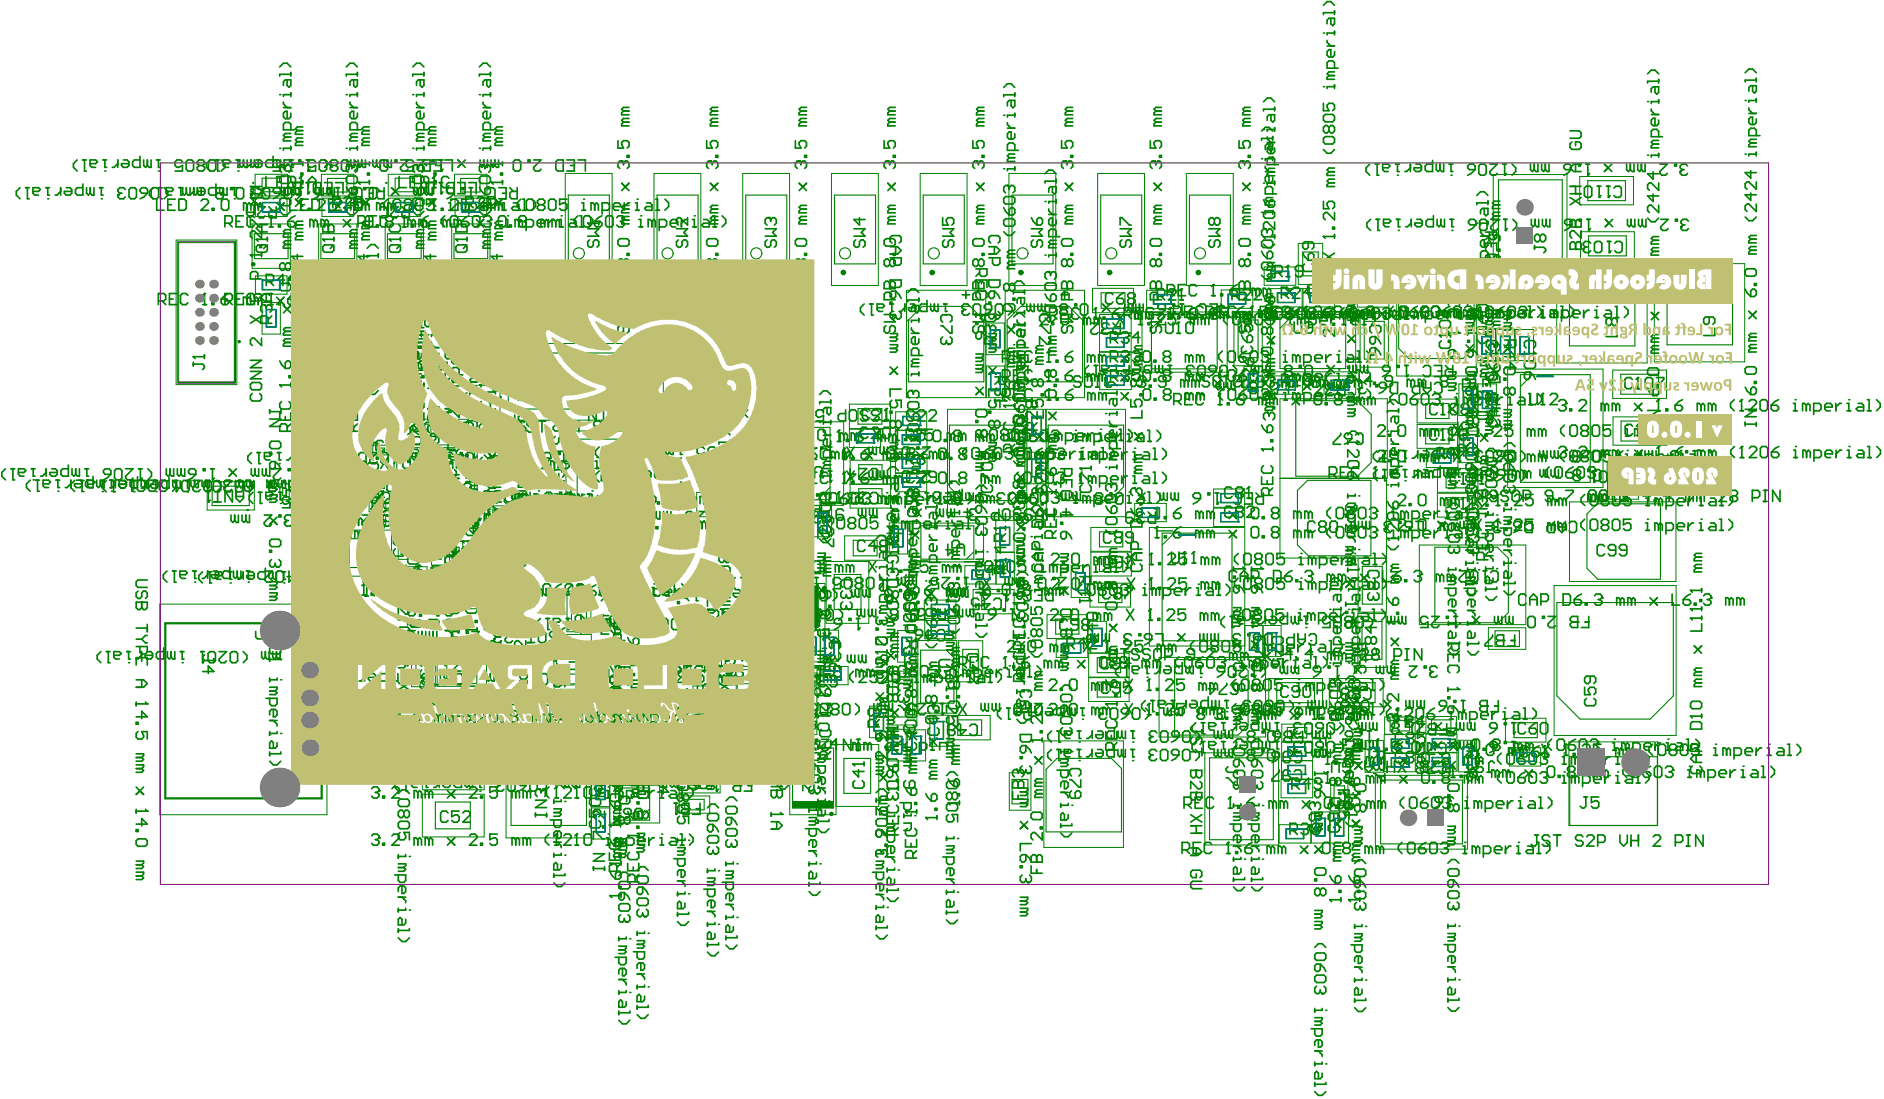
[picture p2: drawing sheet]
<svg xmlns="http://www.w3.org/2000/svg" width="565mm" height="329mm" viewBox="0 0 565 329" stroke-linecap="round" stroke-linejoin="round" font-family="sans-serif">
<g fill="none" stroke="#008000" stroke-width=".3">
<path d="M76.5 52.3h9.8v6.4h-9.8zM76.6 59.4h9.5v5.5h-9.5zM96.4 52.3h9.7v6.4h-9.7zM96.6 59.4h9.5v5.5h-9.5zM116.5 52.3h9.7v6.4h-9.7zM116.5 59.4h9.5v5.5h-9.5zM136.3 52.3h9.8v6.4h-9.8zM136.5 59.4h9.5v5.5h-9.5zM169.6 52h14v33.6h-14zM196.2 52h14v33.6h-14zM222.8 52h14.1v33.6h-14.1zM249.4 52h14.1v33.6h-14.1z"/>
<path d="M276 52h14.1v33.6h-14.1zM302.6 52h14.1v33.6h-14.1zM329.3 52h14v33.6h-14zM355.9 52h14v33.6h-14zM447.9 52.3h22.1v27.7h-22.1zM473.9 52.9h16.1v8.5h-16.1zM52.8 72h18.2v43.3h-18.2zM75.6 67.1h11.5v13.4h-11.5zM95.6 67.1h11.5v13.4h-11.5zM115.5 67.1h11.5v13.4h-11.5zM135.5 67.1h11.5v13.4h-11.5zM389.4 73h7.4v12.3h-7.4z"/>
<path d="M467 79.4h27.1v29.4h-27.1zM474.1 69.5h16.2v8.5h-16.2zM496.3 79h27.1v29.5h-27.1zM76.6 82.7h9.5v5.5h-9.5zM78.6 90.7h5.5v9.5h-5.5zM96.6 82.7h9.5v5.5h-9.5zM98.6 90.7h5.5v9.5h-5.5zM116.5 82.7h9.5v5.5h-9.5zM118.5 90.7h5.5v9.5h-5.5zM136.5 82.7h9.5v5.5h-9.5zM138.5 90.7h5.5v9.5h-5.5zM271.9 87h23.8v32.2h-23.8z"/>
<path d="M295.8 96.8h5.5v9.5h-5.5zM301.5 87h23.8v32.2h-23.8zM327.7 86.4h12.3v7.4h-12.3zM329.8 94.3h9.5v5.5h-9.5zM329.8 99.9h9.5v5.5h-9.5zM342.6 93.5h25.5v18.1h-25.5zM344 87h9.4v5.5h-9.4zM366.3 86.9h9.5v5.5h-9.5zM370.2 93.5h8.4v16.2h-8.4zM379.2 80h9.5v5.5h-9.5zM381.1 86.5h9.5v5.5h-9.5zM381.1 93.4h25.6v18.1h-25.6z"/>
<path d="M390.9 86.5h9.4v5.5h-9.4zM407.2 86.6h9.4v5.5h-9.4zM408 93.9h8.5v16.2h-8.5zM419 80.8h23.9v31.9h-23.9zM443.1 98.8h5.5v9.3h-5.5zM448.8 98.7h5.5v9.5h-5.5zM454.5 98.8h5.5v9.3h-5.5zM150 103h49v23h-49zM295.9 109.7h5.5v9.5h-5.5zM329.8 105.6h9.5v5.5h-9.5zM329.9 111.3h9.5v5.5h-9.5zM373.1 109.9h5.5v9.5h-5.5z"/>
<path d="M381.2 112.7h9.5v5.5h-9.5zM384 119.6h32.1v23.8h-32.1zM397.2 112.7h9.5v5.5h-9.5zM425.1 119.7h12.1v7.1h-12.1zM437.6 115.1h5.5v9.5h-5.5zM443.4 115.1h5.5v9.5h-5.5zM452.2 110.7h28.7v35.5h-28.7zM483.8 111h16.1v8.4h-16.1zM111.8 133.5h5v2.9h-5zM118.2 133.4h25v25h-25zM126.4 125.7h2.9v5h-2.9zM137.6 125.7h2.9v5h-2.9z"/>
<path d="M146 139.7h5v2.9h-5zM169.8 129.2h22.8v32.3h-22.8zM254.8 128.7h9.3v5.5h-9.3zM254.8 121.2h12.3v7.3h-12.3zM255 138h12.2v14.3h-12.2zM268.6 136.3h9.5v5.5h-9.5zM268.6 129.1h9.5v5.5h-9.5zM268.7 123.5h9.3v5.5h-9.3zM284.2 122.7h23.8v32.2h-23.8zM308.2 135.6h5.5v9.4h-5.5zM308.2 122.7h5.5v9.5h-5.5zM313.8 122.7h23.8v32.2h-23.8z"/>
<path d="M425.1 127.3h12.1v7.1h-12.1zM427.9 134.7h9.4v5.5h-9.4zM437.7 129.2h5.5v9.5h-5.5zM482.1 138.5h9.3v5.5h-9.3zM483.9 125h16.1v8.5h-16.1zM62.1 144.4h14.2v8.5h-14.2zM83.9 145.1h2.9v4.7h-2.9zM87.4 147h4.8v2.8h-4.8zM100.8 147.1h4.7v2.8h-4.7zM103 158.9h14.5v13.8h-14.5zM106.5 145h2.9v5h-2.9zM110.2 147.2h4.8v2.8h-4.8z"/>
<path d="M110.4 143.5h5v3h-5zM110.7 154.4h5v3h-5zM110.7 150.6h5v2.9h-5zM146.4 151.7h5v2.9h-5zM218.3 156.9h12.3v7.3h-12.3zM221.3 147.6h-12.3v7.3h12.3v-12.7h-9.3v5.5h9.3M230.8 151.5v5.5h-9.4v-5.5h31.7v-25h-28.7v25M236.7 151.8h7.3v12.3h-7.3zM244 151.6h5.5v9.3h-5.5zM255 145.2h12.2M255 145.1h12.2M266.8 156.8h5.4v9.3h-5.4z"/>
<path d="M268.7 141.9h9.3v5.5h-9.3zM273.2 156.8h21.8v11.7h-21.8zM298.7 156h5.5v9.5h-5.5zM327.2 158.1h12.2v7.2h-12.2zM340.4 150.9h9.5v5.5h-9.5zM364.1 146.6h9.3v5.5h-9.3zM364.1 152.4h9.3v5.4h-9.3zM384 143.4h31.9v23.9h-31.9zM431.2 147.9h12.1v7.1h-12.1zM431.2 140.4h12.1v7.2h-12.1zM470.8 150.5h31.9v23.8h-31.9zM482.2 144.2h9.3v5.5h-9.3z"/>
<path d="M119 169.9h9.1v5.2h-9.1zM119 175.5h6.9v4h-6.9zM119.5 162.7h2.9v5h-2.9zM124.7 162.6h2.9v5h-2.9zM129.3 170.3h9.1v5.1h-9.1zM129.4 162.4h4v7h-4zM129.6 175.8h7v3.9h-7zM134.8 162.3h4v7h-4zM139.1 170.4h7.1v12.1h-7.1zM140.3 162h4v7h-4zM146.6 170.4h7.1v12.1h-7.1zM170.1 177.3h7.1v12.1h-7.1z"/>
<path d="M225.6 174.9h21.9v13.9h-21.9zM247.8 168.3h12.8v18.6h-12.8zM253.4 160.7h12.3v7.3h-12.3zM277.3 179.9h9.4v5.5h-9.4zM291.9 176.7h12.3v7.3h-12.3zM298.8 169.6h-9.4v5.5h14.9v-9.4h-5.5v9.4M321.3 169.6h5.5v9.5h-5.5zM327 174.8h12.1v7.2h-12.1zM327.2 165.5h12.2v7.2h-12.2zM407.4 167.4h8.5v16.1h-8.5zM425.8 163.4h31.9v23.9h-31.9zM466.2 175.6h36.6v44.9h-36.6z"/>
<path d="M47.9 181.1h50.2v63.2h-50.2zM100.8 199.4h5v2.9h-5zM123.4 193.7h7.2v12.2h-7.2zM131.1 194.5h14.8v11.3h-14.8zM166.2 190.2h11.2v14.8h-11.2zM207.2 188.9h7.2v12.1h-7.2zM214.9 191.6h11.8v9.2h-11.8zM231.1 188.8v5.5M240.5 188.8v11h-9.5v-5.5h9.5M245.1 199.8h9.3v5.5h-9.3zM246.1 188.9v9.5h-5.5v-9.5h11v9.4h-5.5M269.3 189h5.4v9.5h-5.4z"/>
<path d="M275.3 192h11.7v21.8h-11.7zM277.4 186h9.3v5.5h-9.3zM287.5 192.1h7.3v12.3h-7.3zM314.1 184.3h12.1v7.1h-12.1zM316.8 191.6h9.5v5.5h-9.5zM326.4 186.3h5.5v9.5h-5.5zM326.6 195.8h12.1v7.2h-12.1zM347.7 197.1h31.9v23.9h-31.9zM373.4 187.5h10.9v9.4h-10.9v-38.7h-28.6v35.5h28.6M378.8 187.5v9.4M378.9 187.5v9.4M407.3 184h8.5v16.1h-8.5z"/>
<path d="M446.5 188.2h11.2v6.5h-11.2zM132.8 213.4h12.3v7.3h-12.3zM135.7 207.5h9.3v5.5h-9.3zM151.8 219.1h25.5v32.1h-25.5zM165 211.4h12.3v7.4h-12.3zM166.2 205.3h9.3v5.5h-9.3zM207.9 205.7h7.1v12.1h-7.1zM215.4 205.3h5.4v9.5h-5.4zM221.1 205h5.5v9.3h-5.5zM226.4 201.8h18.6v18.4h-18.6zM260.9 211.7h5.4v9.5h-5.4zM266.3 218.7h5.5v9.4h-5.5z"/>
<path d="M266.5 201.2h8.5v16.2h-8.5zM272.2 218.8h5.5v9.3h-5.5zM278.9 214.4h5.5v9.3h-5.5zM284.7 214.5h12.3v7.3h-12.3zM326.6 203.2h12.1v7.1h-12.1zM380.6 203.4h16.1v8.5h-16.1zM384.5 217.1h9.2v5.2h-9.2zM398.8 203.4h16.1v8.5h-16.1zM415.4 215h9.1v5.1h-9.1zM427.7 214.8h9.2v5.2h-9.2zM451.6 215.3h12.1v7.2h-12.1zM126.7 224h18.5v12.8h-18.5z"/>
<path d="M126.7 238.1h18.5v12.8h-18.5zM182.9 235.4h15v11.3h-15M183 225.8h5.5v9.5h-5.5v-12.7h-5.5v9.5h5.5M188.8 225.8h5.4v9.4h-5.4zM194.5 225.8h5.5v9.4h-5.5zM203.7 230.4h12.3v7.3h-12.3zM203.7 238.7h9.2v5.1h-9.2zM224.7 225.5h11.8v9.1h-11.8zM236.9 222.4h13.9v21.9h-13.9zM250.8 223.2h12.8v18.6h-12.8M302.8 231.7h6.5v11.2h-6.5zM313.1 222.1h23.9v32h-23.9z"/>
<path d="M361.4 225.7h22.1v27.6h-22.1zM384.3 233.7h9.5v5.5h-9.5zM384.5 228v-5.4h9.3v5.4l-9.4 .1v5.5h9.3v-5.5M399.2 234h5.1v9.1h-5.1zM409.5 222h5.5v9.5h-5.5zM412.6 232.5h27.6v22.1h-27.6zM415.2 220.2h9.3v5.5h-9.3zM415.2 225.9h9.3v5.5h-9.3zM427.7 220.1h9.4v5.5h-9.4zM427.7 225.7h9.4v5.5h-9.4zM437.5 221.9h5.5v9.5h-5.5zM452.8 224.2h9.4v5.5h-9.4z"/>
<path d="M470.6 222.4h26.6v25.1h-26.5zM182.9 241.8h-5.5v-9.3h5.5v19.1h-5.5v-9.4h5.5M383.7 247.3h9.5v5.5h-9.5zM393.4 243.4h5.4v9.4h-5.4zM399 243.4h5.5v9.4h-5.5z"/>
</g>
<g fill="none" stroke="#008000" stroke-width=".33">
<path d="M78.6 53.4h5.8v4.1h-5.8zM98.2 53.5h5.9v4.1h-5.9zM118.5 53.4h5.9v4.1h-5.9zM138.2 53.5h5.8v4.1h-5.8zM170.5 58.5h12.3v20.6h-12.3zM197.1 58.5h12.3v20.6h-12.3zM223.7 58.5h12.3v20.6h-12.3zM250.3 58.5h12.3v20.6h-12.3zM276.9 58.5h12.4v20.6h-12.4zM303.6 58.5h12.3v20.6h-12.3zM330.2 58.5h12.3v20.6h-12.3zM356.8 58.5h12.3v20.6h-12.3z"/>
<path d="M449.5 53.9h19.1v24.6h-19.1zM476.3 54.2h11.3v6h-11.3zM53.4 72.6h17v42.1h-17zM76.3 70.1h10.1v7.4h-10.1zM78.7 60.7h5.4v3h-5.4zM96.3 70.1h10.1v7.4h-10.1zM98.6 60.7h5.4v2.9h-5.4zM116.2 70.1h10.1v7.4h-10.1zM118.6 60.7h5.4v3h-5.4zM136.2 70.1h10.1v7.4h-10.1zM138.5 60.7h5.4v2.9h-5.4zM390.8 75.5h4.6v7.2h-4.6z"/>
<path d="M476.5 70.7h11.3v6h-11.3zM78.6 84h5.4v2.9h-5.4zM79.9 92.8h2.9v5.4h-2.9zM98.6 84h5.4v2.9h-5.4zM99.8 92.8h2.9v5.4h-2.9zM118.5 84h5.4v2.9h-5.4zM119.8 92.8h2.9v5.4h-2.9zM138.5 84h5.4v2.9h-5.4zM139.7 92.8h3v5.4h-3zM276.6 91.9h14.4l4.1 4.1v18.5h-22.6v-18.5zM297 98.9h3v5.4h-3zM306.2 91.9h14.4l4.1 4.1v18.5h-22.6v-18.5z"/>
<path d="M330.3 87.8h7.2v4.6h-7.2zM331.9 95.6h5.4v2.9h-5.4zM345.4 94.4h19.7v16.2h-19.7zM345.9 88.3h5.5v2.9h-5.5zM349.6 94.3l-4.2 4.2M368.3 88.2h5.4v2.9h-5.4zM371.4 95.9h6v11.3h-6zM381.2 81.3h5.4v2.9h-5.4zM383.1 87.8h5.4v2.9h-5.4zM384 94.3h19.7v16.2h-19.7zM388.2 94.2l-4.2 4.2M392.9 87.8h5.4v2.9h-5.4z"/>
<path d="M409.2 87.8h5.4v2.9h-5.4zM409.2 96.3h6v11.4h-6zM419.6 85.4h22.6v18.8l-3.3 3.3h-16.3l-3-3zM470.8 84.7h19.6v19h-19.6zM500.1 84.4h19.6v19h-19.6zM152.5 105.8h43.9v16.8h-43.9zM297.2 111.7h2.9v5.4h-2.9zM331.8 101.2h5.4v2.9h-5.4zM331.8 106.9h5.4v2.9h-5.4zM331.9 112.6h5.4v2.9h-5.4zM374.4 112h2.9v5.4h-2.9zM383.2 114h5.4v2.9h-5.4z"/>
<path d="M399.3 114h5.4v3h-5.4zM439 117.1h2.9v5.4h-2.9zM444.5 100.9h2.7v5.3h-2.7zM444.7 117.1h2.9v5.4h-2.9zM450.1 100.7h2.9v5.4h-2.9zM455.9 100.9h2.7v5.3h-2.7zM456.1 112.3h20.9v32.3h-20.9zM459.6 112.4l-3.5 3.5M486.2 112.2h11.3v6h-11.3zM113.3 134.3h2.1v1.1h-2.1zM119 134.2h23.3v23.3h-23.3zM127.3 127.2h1.1v2.1h-1.1z"/>
<path d="M138.6 127.2h1.1v2.1h-1.1zM173.1 131.7h16v27.3h-16zM228 128.1h21v21.7h-21zM256.9 130.1h5.2v2.7h-5.2zM257.4 122.5h7.1v4.7h-7.1zM257.6 139.3h7v4.5h-7zM270.6 137.5h5.4v2.9h-5.4zM270.6 130.3h5.4v3h-5.4zM270.8 124.9h5.2v2.6h-5.2zM284.8 127.5h22.6v18.5l-4.1 4.1h-14.4l-4.1-4.1zM309.4 124.8h2.9v5.4h-2.9zM309.5 137.6h2.9v5.4h-2.9z"/>
<path d="M314.4 127.5h22.6v18.5l-4.1 4.1h-14.4l-4.1-4.1zM388.7 120.1h18.5l4.1 4.2v14.4l-4.1 4.1h-18.5zM427.7 128.6h7v4.5h-7zM427.7 121h7v4.5h-7zM429.9 135.9h5.4v2.9h-5.4zM439 131.3h2.9v5.4h-2.9zM484.1 139.9h5.2v2.7h-5.2zM486.3 126.2h11.3v6h-11.3zM63.6 145.8h11.2v5.8h-11.2zM84.8 146.4h1.1v2.1h-1.1zM88.7 147.9h2.1v1.1h-2.1zM102.1 148h2v1.1h-2z"/>
<path d="M107.4 146.4h1.1v2.1h-1.1zM111.5 148h2.1v1.1h-2.1zM111.9 144.4h2.1v1.1h-2.1zM112.2 155.3h2.1v1.1h-2.1zM112.2 151.4h2.1v1.1h-2.1zM128.4 145.9h3.3M130 144.2v3.3M147.4 140.7h2.1v1.1h-2.1zM147.8 152.6h2.1v1.1h-2.1zM211.6 149h7.1v4.6h-7.1zM214.1 143.6h5.3v2.7h-5.3zM220.9 158.3h7.1v4.6h-7.1z"/>
<path d="M223.4 152.9h5.2v2.7h-5.2zM238 154.3h4.7v7.2h-4.7zM245.4 153.7h2.6v5.3h-2.6zM249 146.1l-3.7 3.7M257.6 146.5h7v4.5h-7zM268.2 158.7h2.6v5.3h-2.6zM270.8 143.4h5.2v2.6h-5.2zM276.2 157.7h15.9v9.9h-15.9zM300 158.1h2.9v5.4h-2.9zM329.8 159.5h7v4.5h-7zM342.5 152.3h5.4v2.9h-5.4zM348.6 159.8h21v32.3h-21z"/>
<path d="M352.1 159.9l-3.4 3.5M366.2 148h5.2v2.7h-5.2zM366.2 153.8h5.2v2.6h-5.2zM392.2 144h19v22.6h-18.7l-3.3-3.2v-16.4zM433.8 149.2h6.9v4.5h-6.9zM433.8 141.8h7v4.5h-7zM479.1 151.1h19v22.6h-18.8l-3.3-3.3v-16.3zM484.1 145.6h5.3v2.7h-5.3zM104.7 161.5h11v8.7h-11zM120.3 164.1h1.1v2.1h-1.1zM120.6 170.9h5.8v3.2h-5.8zM120.7 176.6h3.5v1.8h-3.5z"/>
<path d="M125.5 164h1.1v2.1h-1.1zM130.5 164.2h1.8v3.5h-1.8zM130.9 171.2h5.9v3.2h-5.9zM131.4 176.8h3.4v1.9h-3.4zM135.9 164.1h1.8v3.5h-1.8zM140.4 172.9h4.5v7h-4.5zM141.4 163.8h1.8v3.5h-1.8zM147.9 172.9h4.5v7h-4.5zM171.4 179.8h4.5v7h-4.5zM227.5 175.7h18v12.3h-18zM250.2 172.2h8.1v10.5h-8.1zM255.9 162h7.2v4.6h-7.2z"/>
<path d="M291.6 171h5.2v2.7h-5.2zM292 165.5l-2.1 2.1M294.5 178h7.1v4.7h-7.1zM300 167.7h2.9v5.4h-2.9zM322.7 171.6h2.9v5.4h-2.9zM329.6 176.2h6.9v4.5h-6.9zM329.8 166.9h7v4.5h-7zM408.7 169.8h5.9v11.3h-5.9zM430.4 164.1h18.8l3.3 3.3v16.3l-3.1 3h-19zM124.8 196.3h4.5v7h-4.5zM134 195.3h9v9.7h-9zM167 193.1h9.6v9h-9.6z"/>
<path d="M167 198.9l3.1 3.1M208.5 191.4h4.5v7h-4.5zM216.4 192.6h8.8v7.2h-8.8zM233 195.6h5.4v2.9h-5.4zM233.1 190.2h5.2v2.7h-5.2zM241.8 191h2.9v5.4h-2.9zM247.5 191.1h2.6v5.2h-2.6zM270.6 191h2.9v5.4h-2.9zM276.2 194.9h9.9v15.9h-9.9zM279.3 181.2h5.5v3h-5.5zM279.4 187.4h5.2v2.7h-5.2zM284 195l2.1 2.2"/>
<path d="M288.8 194.7h4.7v7.1h-4.7zM316.7 185.6h7v4.5h-7zM318.8 192.9h5.4v2.9h-5.4zM327.6 188.4h3v5.4h-3zM329.1 197.2h7v4.5h-7zM352.4 197.8h18.7l3.3 3.2v16.4l-3 3h-19zM374.8 189.7h2.7v5.2h-2.7zM380.2 189.7h2.7v5.2h-2.7zM408.6 186.4h6v11.3h-6zM448.5 189.1h7.3v4.8h-7.3zM467 180.7h35v27.9l-7 7h-21l-7-7zM102.2 200.4h2.1v1.1h-2.1z"/>
<path d="M135.3 214.7h7.2v4.7h-7.2zM137.8 209h5.3v2.6h-5.3zM142.9 201.8l-3.1 3.2M167.6 212.8h7.1v4.6h-7.1zM168.2 206.8h5.2v2.6h-5.2zM209.2 208.2h4.5v7h-4.5zM216.7 207.3h2.9v5.4h-2.9zM222.6 207.1h2.6v5.3h-2.6zM229.1 204.3h13.3v13.4h-13.3zM230.7 204.3l-1.6 1.7M247 201.2h5.3v2.7h-5.3zM262.1 213.8h2.9v5.4h-2.9z"/>
<path d="M267.8 203.6h6v11.4h-6zM280.3 216.4h2.7v5.2h-2.7zM287.3 215.8h7.2v4.7h-7.2zM329.1 204.5h7v4.5h-7zM383 204.7h11.3v6h-11.3zM386.2 218.1h5.8v3.2h-5.8zM401.2 204.7h11.3v6h-11.3zM417 216h5.8v3.1h-5.8zM429.4 215.8h5.8v3.2h-5.8zM454.2 216.7h7v4.5h-7zM130.6 226.3h10.5v8h-10.5zM153.3 222.9h22.6v24.6h-22.6z"/>
<path d="M178.8 224.7h2.9v5.4h-2.9zM178.8 234.5h2.7v5.2h-2.7zM184.2 227.9h3v5.4h-3zM185.9 236.3h9v9.6h-9zM190.1 227.7h2.9v5.5h-2.9zM195.9 228h2.7v5.2h-2.7zM205.4 239.6h5.8v3.2h-5.8zM206.3 231.7h7.1v4.7h-7.1zM226.2 226.5h8.8v7.1h-8.8zM237.7 224.3h12.3v18h-12.3zM253.1 227.4h8.1v10.5h-8.1zM267.6 220.7h2.9v5.4h-2.9z"/>
<path d="M273.6 220.8h2.6v5.2h-2.6zM303.6 233.7h4.7v7.3h-4.7zM317.1 227.4h16.3l3 3v19h-22.6v-18.7zM362.8 227.2h19.2v24.6h-19.2zM386.3 235h5.4v2.9h-5.4zM386.4 229.5h5.2v2.7h-5.2zM386.4 224h5.3v2.6h-5.3zM400.2 235.6h3.1v5.8h-3.1zM410.8 224h2.9v5.4h-2.9zM414.2 233.9h24.5v19.1h-24.5zM417.4 221.7h5.2v2.6h-5.2zM417.4 227.3h5.2v2.7h-5.2z"/>
<path d="M429.7 221.5h5.2v2.6h-5.2zM429.7 227.1h5.2v2.7h-5.2zM438.8 223.9h2.9v5.5h-2.9zM455 225.6h5.2v2.7h-5.2zM470.9 226.9h26.3v20.6h-26.3zM130.6 240.5h10.5v8h-10.5zM178.8 244.2h2.7v5.2h-2.7zM194.8 242.7l-3.2 3.1M385.7 248.5h5.4v2.9h-5.4zM394.8 245.4h2.6v5.2h-2.6zM400.4 245.4h2.7v5.2h-2.7z"/>
</g>
<path d="M53.5 72.6h16.9v42.1h-16.9z" fill="none" stroke="#800080" stroke-width=".67"/>
<path d="M245.9 150.7h4.9M49.6 186.9h46.9v52.5h-46.9z" fill="none" stroke="#008000" stroke-width=".67"/>
<path d="M343.7 93.6h5M382.2 93.5h5.1M454.3 111.7h4.9M346.8 159.2h4.9M289.2 168.4h4.7M166.2 199.8v4M286.9 193.2v4.6M140.7 205.7h4M227.6 204.7h2.2" fill="none" stroke="#008000" stroke-width=".4"/>
<g fill="#008000">
<path d="M243.4 175.7h2.1v12.3h-2.1z" fill-rule="evenodd"/>
<path d="M237.7 240.2h12.3v2.1h-12.3z" fill-rule="evenodd"/>
</g>
<path d="M380.1 123.7h-.5l-.6 .5v1.1l.6 .6" fill="none" stroke="#008000" stroke-width=".5"/>
<circle cx="380.1" cy="123.7" r=".25" fill="#008000"/>
<g fill="none" stroke="#008000" stroke-width=".5">
<path d="M379 95.9h3.4M382.4 95.4v1.1M380.1 100.9l2.3 2.2M380.7 112l-.6 .6v.5h2.3M380.7 108.7l-.6 .5v.6h2.3M380.7 112h1.7M380.7 108.7h1.7M382.4 117.6v2.2l-2.3-2.2h-.5l-.6 .5v1.1l.6 .6M382.4 110.9h-1.7l-.6 .6 .6 .5M382.4 107.6h-1.7l-.6 .5 .6 .6M382.4 100.9l-2.3 2.2M380.1 123.7l.6 .5"/>
<path d="M380.7 124.2v.6M380.7 124.2l.5-.5h.6l.6 .5v1.1l-.6 .6M381.8 122h.6v.6h-.6z"/>
</g>
<circle cx="379" cy="95.9" r=".25" fill="#008000"/>
<g fill="none" stroke="#008000" stroke-width=".5">
<path d="M379 73.2l1.1 1.1h1.1l1.2-1.1M379 71h3.4M380.7 79.9l-.6 .5v.6h2.3M380.7 79.9h1.7M382.4 70.4v1.1M382.4 78.8h-1.7l-.6 .5 .6 .6M379 95.9l.6 .6M379 88.7l.6 1.1 1.1 1.2M380.7 83.2l-.6 .5v.6h2.3M380.7 83.2h1.7M381.2 88.7h.6l.6 .6v1.1l-.6 .6h-1.1v-1.7zM381.8 93.2h.6v.5h-.6z"/>
<path d="M382.4 82.1h-1.7l-.6 .5 .6 .6"/>
</g>
<circle cx="379" cy="71" r=".25" fill="#008000"/>
<path d="M379 59.9l.6 1.1 1.1 1.1M381.2 59.9h.6l.6 .6v1.1l-.6 .5h-1.1v-1.6zM382.4 54.4v1.1M382.4 54.9h-2.3v.6M379 71l.6 .5M379.6 63.2h2.2l.6 .6v1.1l-.6 .5h-2.2l-.6-.5v-1.1zM382.4 66.6v2.2l-2.3-2.2h-.5l-.6 .5v1.1l.6 .6" fill="none" stroke="#008000" stroke-width=".5"/>
<circle cx="379" cy="54.9" r=".25" fill="#008000"/>
<path d="M382.4 38.8h-2.3v.6M382.4 38.3v1.1M380.1 41v.6l1.1 1.1M380.1 42.7h2.3M380.7 51.6l-.6 .5v.6h2.3M380.7 51.6h1.7M382.4 44.4v1.1l-.6 .5h-1.1l-.6-.5v-1.1l.6-.6h.5v2.2M382.4 49.4v-1.7l-.6-.6h-1.1l-.6 .6v1.7h3.4M382.4 50.5h-1.7l-.6 .5 .6 .6" fill="none" stroke="#008000" stroke-width=".5"/>
<circle cx="379" cy="38.8" r=".25" fill="#008000"/>
<g fill="none" stroke="#008000" stroke-width=".5">
<path d="M379 30.5l1.1-1.1h1.1l1.2 1.1M381.2 34.4v1.7l.6 .5 .6-.5v-1.7h-1.7l-.6 .6v1.1M382.4 32.2v1.1M382.4 32.7h-3.4v.6M495.9 51.5v2.2l-1.7-1.6h3.4M495.9 58.2v2.2l-1.7-1.7h3.4M497.6 54.9v2.2l-2.3-2.2h-.5l-.6 .5v1.1l.6 .6M497.6 46v1.1M497.6 46.5h-2.3v.6M494.2 65.4l1.1 1.1h1.1l1.2-1.1M495.9 72l-.6 .6v.6h2.3M495.9 75.4l-.6 .5v.6h2.3"/>
<path d="M495.9 75.4h1.7M495.9 72h1.7M497.6 61.5v2.2l-2.3-2.2h-.5l-.6 .6v1.1l.6 .5M497.6 74.3h-1.7l-.6 .5 .6 .6M497.6 70.9h-1.7l-.6 .6 .6 .5M372.4 97.1v2.2h1.7l-.6-1.1v-.5l.6-.6h1.1l.5 .6v1.1l-.5 .5M483.4 95.9l.6-.5h.6l.5 .5v1.1l-.5 .6h-.6l-.6-.6M483.4 95.9l-.5-.5h-.6l-.5 .5v1.1l.5 .6h.6l.5-.6M483.4 95.9v1.1M485.1 98.7v2.2h-3.3M494.2 87l.6 1.1 1.1 1.1M494.8 80.9h2.2l.6 .6v1.1l-.6 .5h-2.2l-.6-.5v-1.1z"/>
<path d="M495.3 93.7l2.3 2.2M496.4 87h.6l.6 .6v1.1l-.6 .5h-1.1v-1.6zM497 85.4h.6v.5h-.6zM497.6 93.7l-2.3 2.2M372.4 100.5l.6 1.1 1.1 1.1M373 103.8l-.6 .5v1.1l.6 .6h2.2l.5-.6v-1.1l-.5-.5M374.6 100.5h.6l.5 .5v1.1l-.5 .6h-1.1v-1.7zM494.2 116.4l.6 1.1 1.1 1.1M494.8 110.3h2.2l.6 .6v1.1l-.6 .5h-2.2l-.6-.5v-1.1zM495.9 104.8l-.6 .5v.6h2.3M495.9 101.4l-.6 .6v.5h2.3M495.9 104.8h1.7"/>
<path d="M495.9 101.4h1.7M496.4 116.4h.6l.6 .6v1.1l-.6 .5h-1.1v-1.6zM497 114.7h.6v.6h-.6zM497.6 103.6h-1.7l-.6 .6 .6 .6M497.6 100.3h-1.7l-.6 .6 .6 .5M494.2 126.9v1.1M494.2 127.5h3.4M494.2 123.1h3.4l-3.4 2.2h3.4M497.6 126.9v1.1"/>
</g>
<circle cx="494.2" cy="46.5" r=".25" fill="#008000"/>
<path d="M495.3 32.7v.5l1.1 1.1M495.3 34.3h2.3M497.6 30.5h-2.3v.5M497.6 36v1.1l-.6 .6h-1.1l-.6-.6v-1.1l.6-.5h.5v2.2M497.6 29.9v1.1M495.9 43.2l-.6 .6v.5h2.3M495.9 43.2h1.7M497.6 41v-1.7l-.6-.5h-1.1l-.6 .5v1.7h3.4M497.6 42.1h-1.7l-.6 .6 .6 .5" fill="none" stroke="#008000" stroke-width=".5"/>
<circle cx="494.2" cy="30.5" r=".25" fill="#008000"/>
<g fill="none" stroke="#008000" stroke-width=".5">
<path d="M494.2 22.1l1.1-1.1h1.1l1.2 1.1M496.4 26v1.7l.6 .5 .6-.5v-1.7h-1.7l-.6 .6v1.1M497.6 23.8v1.1M497.6 24.4h-3.4v.5M525.2 51.2v2.2l-1.7-1.6h3.3M525.2 57.8v2.3l-1.7-1.7h3.3M526.8 54.5v2.2l-2.2-2.2h-.5l-.6 .6v1.1l.6 .5M526.8 45.7v1.1M526.8 46.2h-2.2v.6M523.5 65.1l1.1 1.1h1.1l1.1-1.1M525.2 71.7l-.6 .6v.5h2.2M525.2 75l-.6 .6v.5h2.2"/>
<path d="M525.2 75h1.6M525.2 71.7h1.6M526.8 61.2v2.2l-2.2-2.2h-.5l-.6 .5v1.1l.6 .6M526.8 73.9h-1.6l-.6 .6 .6 .5M526.8 70.6h-1.6l-.6 .6 .6 .5M512.7 95v1.7l-.5 .6h-.6l-.5-.6v-1.1l.5-.6h2.2l.6 .6v1.1l-.6 .6M514.4 98.4v2.2h-3.3M523.5 86.7l.6 1.1 1.1 1.1M524.1 80.6h2.2l.5 .5v1.1l-.5 .6h-2.2l-.6-.6v-1.1zM524.6 93.3l2.2 2.3M525.7 86.7h.6l.5 .5v1.1l-.5 .6h-1.1v-1.7zM526.3 85h.5v.6h-.5z"/>
<path d="M526.8 100h-1.6l-.6 .5 .6 .6M526.8 93.3l-2.2 2.3M523.5 116.1l.6 1.1 1.1 1.1M524.1 110h2.2l.5 .5v1.1l-.5 .6h-2.2l-.6-.6v-1.1zM525.2 104.4l-.6 .6v.5h2.2M525.2 101.1l-.6 .6v.5h2.2M525.2 104.4h1.6M525.2 101.1h1.6M525.7 116.1h.6l.5 .5v1.1l-.5 .6h-1.1v-1.7zM526.3 114.4h.5v.6h-.5zM526.8 103.3h-1.6l-.6 .6 .6 .5M523.5 126.6v1.1"/>
<path d="M523.5 127.2h3.3M523.5 122.7h3.3l-3.3 2.2h3.3M526.8 126.6v1.1"/>
</g>
<circle cx="523.5" cy="46.2" r=".25" fill="#008000"/>
<path d="M524.6 32.3v.6l1.1 1.1M524.6 34h2.2M526.8 30.1h-2.2v.6M526.8 35.7v1.1l-.5 .5h-1.1l-.6-.5v-1.1l.6-.6h.5v2.2M526.8 29.6v1.1M525.2 42.9l-.6 .5v.6h2.2M525.2 42.9h1.6M526.8 40.7v-1.7l-.5-.6h-1.1l-.6 .6v1.7h3.3M526.8 41.8h-1.6l-.6 .5 .6 .6" fill="none" stroke="#008000" stroke-width=".5"/>
<circle cx="523.5" cy="30.1" r=".25" fill="#008000"/>
<path d="M523.5 21.8l1.1-1.1h1.1l1.1 1.1M525.7 25.7v1.7l.6 .5 .5-.5v-1.7h-1.6l-.6 .5v1.2M526.8 23.5v1.1M526.8 24h-3.3v.6M91.5 140h2.2M88.1 142.8v.5l.6 .6h1.1l.5-.6M94.8 143.9h2.2M95.9 140.5v3.4M100.3 140.5v3.4l-2.2-3.4v3.4M101.4 140.5v2.3l1.1 1.1 1.1-1.1v-2.3M101.4 142.2h2.2" fill="none" stroke="#008000" stroke-width=".5"/>
<circle cx="88.1" cy="142.8" r=".25" fill="#008000"/>
<g fill="none" stroke="#008000" stroke-width=".5">
<path d="M63.2 140.5h1.1M63.7 140.5v3.4M68.7 140.5l2.2 2.3M70.9 140.5l-2.2 2.3M75.4 140.5v1.7l.5 .6 .6-.6M76.5 140.5v1.7M77.6 140.5v2.3h-.6l-.5-.6M78.7 140.5v1.7l.6 .6 .5-.6M79.8 140.5v1.7M80.9 140.5v2.3h-.5l-.6-.6M82 140.5h2.2l-2.2 2.3v.5l.6 .6h1.1l.5-.6M86.5 140.5h.5v.6h-.5z"/>
<path d="M88.7 142.2l-.6 .6M88.7 142.2h.5M90.3 141.1l-.5-.6h-1.1l-.6 .6v.6l.6 .5"/>
</g>
<circle cx="63.7" cy="143.9" r=".25" fill="#008000"/>
<g fill="none" stroke="#008000" stroke-width=".5">
<path d="M41.6 140.5h1.1M42.1 140.5v3.4M44.3 140.5l1.1 1.2v1.1l-1.1 1.1M49.9 140.5v1.7l.5 .6 .6-.6M51 140.5v1.7M52.1 140.5v2.3h-.6l-.5-.6M53.2 140.5v1.7l.6 .6 .5-.6M54.3 140.5v1.7M55.4 140.5v2.3h-.5l-.6-.6M57.1 140.5h1.1l.5 .6v1.1h-1.6l-.6-.5v-.6zM58.7 142.2l-1.1 1.1-1.1 .6M61 140.5h.5v.6h-.5z"/>
<path d="M64.3 143.3l-.6 .6"/>
</g>
<circle cx="42.1" cy="143.9" r=".25" fill="#008000"/>
<path d="M25.5 140.5h1.1M26 140.5v2.3h.6M31.6 140.5h1.1l.5 .6v1.1h-1.6l-.6-.5v-.6zM33.2 142.2l-1.1 1.1-1.1 .6M34.9 140.5h1.1l.6 .6v2.2l-.6 .6h-1.1l-.5-.6v-2.2zM37.7 140.5h2.2l-2.2 2.3v.5l.5 .6h1.1l.6-.6M42.7 143.3l-.6 .6" fill="none" stroke="#008000" stroke-width=".5"/>
<circle cx="26" cy="143.9" r=".25" fill="#008000"/>
<path d="M20.5 139.4v3.4h-1.7l-.5-.6v-1.1l.5-.6h1.7M9.4 140.5h1.1M10 140.5v2.3h.5M13.8 141.7l-1.1 1.1h-.5M13.8 140.5v2.3M15.5 140.5h1.1l.6 .6v1.1l-.6 .6h-1.1l-.5-.6v-.5h2.2M21.6 140.5v1.7l.6 .6 .5-.6M22.7 140.5v1.7M23.8 140.5v2.3h-.5l-.6-.6" fill="none" stroke="#008000" stroke-width=".5"/>
<circle cx="10" cy="143.9" r=".25" fill="#008000"/>
<path d="M1.6 140.5l-1.1 1.2v1.1l1.1 1.1M3.3 140.5h1.1M3.9 140.5v3.4h.5M5.5 141.7h1.7l.5-.6-.5-.6h-1.7v1.7l.6 .6h1.1M62 147.2h1.1M62.5 147.2v3.3M64.2 150.5h2.2M65.3 147.2v3.3M69.7 147.2v3.3l-2.2-3.3v3.3M70.8 147.2v2.2l1.1 1.1 1.1-1.1v-2.2M70.8 148.8h2.2" fill="none" stroke="#008000" stroke-width=".5"/>
<circle cx="62.5" cy="150.5" r=".25" fill="#008000"/>
<path d="M63.1 149.9l-.6 .6M444.9 171.1h1.2M445.5 171.1v3.4M447.2 171.7l.5-.6h1.1l.6 .6v2.2l-.6 .6h-1.1l-.5-.6" fill="none" stroke="#008000" stroke-width=".5"/>
<circle cx="445.5" cy="174.5" r=".25" fill="#008000"/>
<path d="M448 158.5v.6l.5 .6h1.1l.6-.6M452.4 156.3h.6v.6h-.6zM454.6 156.3h1.1l.6 .6v1.1h-1.7l-.5-.6v-.5zM456.3 158l-1.1 1.1-1.1 .6M458 156.3h1.6v3.4h-1.6l-.6-.6v-2.2zM466.3 156.3v3.4h-1.7l-.5-.6v-1.1l.5-.6h1.7M467.4 156.3v2.2l1.1 1.2 1.1-1.2v-2.2M467.4 158h2.2M470.7 156.9l.6-.6h1.1l.5 .6v2.2l-.5 .6h-1.1l-.6-.6M437.7 171.1h2.3l-2.3 2.3v.5l.6 .6h1.1l.6-.6M441.6 171.1h1.1l.6 .6v2.2l-.6 .6h-1.1l-.5-.6v-2.2zM446.1 173.9l-.6 .6" fill="none" stroke="#008000" stroke-width=".5"/>
<circle cx="448" cy="158.5" r=".25" fill="#008000"/>
<g fill="none" stroke="#008000" stroke-width=".5">
<path d="M415.3 158.5v.6l.5 .6h1.1l.6-.6M419.7 156.3h.6v.6h-.6zM421.9 156.3h1.1l.6 .6v1.1h-1.7l-.5-.6v-.5zM423.6 158l-1.1 1.1-1.1 .6M424.7 156.3h2.2v3.4M431.3 156.3l2.3 2.2M433.6 156.3l-2.3 2.2M438 156.3v1.7l.6 .5 .5-.5M439.1 156.3v1.7M440.2 156.3v2.2h-.5l-.6-.5M441.3 156.3v1.7l.6 .5 .5-.5M442.4 156.3v1.7"/>
<path d="M443.5 156.3v2.2h-.5l-.6-.5M448.5 158l-.5 .5M448.5 158h.6M450.2 156.9l-.6-.6h-1.1l-.5 .6v.5l.5 .6"/>
</g>
<circle cx="415.3" cy="158.5" r=".25" fill="#008000"/>
<path d="M405.3 156.3v1.7l.5 .5 .6-.5M406.4 156.3v1.7M407.5 156.3v2.2h-.5l-.6-.5M408.6 156.3v1.7l.6 .5 .5-.5M409.7 156.3v1.7M410.8 156.3v2.2h-.5l-.6-.5M415.8 158l-.5 .5M415.8 158h.6M417.5 156.9l-.6-.6h-1.1l-.5 .6v.5l.5 .6M428.9 201.9v.6l.6 .5h1.1l.5-.5" fill="none" stroke="#008000" stroke-width=".5"/>
<circle cx="428.9" cy="201.9" r=".25" fill="#008000"/>
<g fill="none" stroke="#008000" stroke-width=".5">
<path d="M400.6 199.7h1.1M401.2 199.7v3.3M406.2 199.7l2.2 2.2M408.4 199.7l-2.2 2.2M412.8 199.7v1.7l.6 .5 .5-.5M413.9 199.7v1.7M415 199.7v2.2h-.5l-.6-.5M416.1 199.7v1.7l.6 .5 .6-.5M417.3 199.7v1.7M418.4 199.7v2.2h-.6l-.5-.5M422.8 199.7h2.2l-2.2 2.2v.6l.6 .5h1.1l.5-.5M427.2 199.7h.6v.6h-.6z"/>
<path d="M429.5 201.4l-.6 .5M429.5 201.4h.5M431.1 200.3l-.5-.6h-1.1l-.6 .6v.5l.6 .6"/>
</g>
<circle cx="401.2" cy="203" r=".25" fill="#008000"/>
<g fill="none" stroke="#008000" stroke-width=".5">
<path d="M375.7 199.7h1.1M376.2 199.7v3.3M378.5 199.7l1.1 1.1v1.1l-1.1 1.1M384 199.7v1.7l.6 .5 .5-.5M385.1 199.7v1.7M386.2 199.7v2.2h-.5l-.6-.5M387.3 199.7v1.7l.6 .5 .5-.5M388.4 199.7v1.7M389.5 199.7v2.2h-.5l-.6-.5M394.5 199.7h1.1l.6 .6v1.1h-1.7l-.5-.6v-.5zM398.4 199.7h.6v.6h-.6zM396.2 201.4l-1.1 1.1-1.1 .5"/>
<path d="M401.7 202.5l-.5 .5"/>
</g>
<circle cx="376.2" cy="203" r=".25" fill="#008000"/>
<path d="M359.6 199.7h1.1M360.2 199.7v2.2h.5M365.7 199.7h1.1l.6 .6v1.1h-1.7l-.6-.6v-.5zM369 199.7h1.1l.6 .6v2.2l-.6 .5h-1.1l-.5-.5v-2.2zM371.8 199.7h2.2l-2.2 2.2v.6l.6 .5h1.1l.5-.5M367.4 201.4l-1.1 1.1-1.2 .5M376.8 202.5l-.6 .5" fill="none" stroke="#008000" stroke-width=".5"/>
<circle cx="360.2" cy="203" r=".25" fill="#008000"/>
<path d="M343.5 199.7h1.1M344.1 199.7v2.2h.5M348 199.7v2.2M349.6 199.7h1.1l.6 .6v1.1l-.6 .5h-1.1l-.5-.5v-.6h2.2M354.6 198.6v3.3h-1.6l-.6-.5v-1.1l.6-.6h1.6M355.7 199.7v1.7l.6 .5 .5-.5M356.8 199.7v1.7M357.9 199.7v2.2h-.5l-.6-.5M348 200.8l-1.1 1.1h-.6" fill="none" stroke="#008000" stroke-width=".5"/>
<circle cx="344.1" cy="203" r=".25" fill="#008000"/>
<g fill="none" stroke="#008000" stroke-width=".5">
<path d="M335.8 199.7l-1.1 1.1v1.1l1.1 1.1M337.4 199.7h1.1M338 199.7v3.3h.5M339.6 200.8h1.7l.6-.5-.6-.6h-1.7v1.7l.6 .5h1.1M364.4 212.9l.5-.6h1.1l.6 .6v.5M386.5 206.2l-.6-.5h-1.1l-.6 .5v2.2l.6 .6h1.1l.6-.6M389.8 207.3h-1.7l-.5-.5v-.6l.5-.5h1.1l.6 .5v2.2l-.6 .6h-1.1l-.5-.6M391.5 205.7h1.1l.5 .5v2.2l-.5 .6h-1.1l-.6-.6v-2.2zM402.9 208l-.5 .6v.5l.5 .6h1.1l.6-.6v-.5l-.6-.6M402.9 208l-.5-.5v-.6l.5-.6h1.1l.6 .6v.6l-.6 .5M402.9 208h1.1M406.2 208l-.5 .6v.5l.5 .6h1.2l.5-.6v-.5l-.5-.6"/>
<path d="M406.2 208l-.5-.5v-.6l.5-.6h1.2l.5 .6v.6l-.5 .5M406.2 208h1.2M409 206.9l.6-.6h1.1l.5 .6v2.2l-.5 .6h-1.1l-.6-.6"/>
</g>
<circle cx="366.6" cy="213.4" r=".25" fill="#008000"/>
<g fill="none" stroke="#008000" stroke-width=".5">
<path d="M365.5 214h.5M366 214l.6 .5v.6l-.6 .5h-1.1l-.5-.5M366.6 213.4l-.6 .6M367.7 215.1h.6v.5h-.6zM370.5 212.9l.5-.6h1.1l.6 .6v.5l-2.2 2.2h2.2M378.2 214l-.5-.6h-.6v2.2M378.2 214v1.6M378.2 214l.6-.6 .5 .6v1.6M381.6 214l-.6-.6h-.6v2.2M381.6 214v1.6M381.6 214l.5-.6 .6 .6v1.6M387.1 213.4l2.2 2.2"/>
<path d="M389.3 213.4l-2.2 2.2M393.8 215.6h1.1M394.3 212.3v3.3"/>
</g>
<circle cx="394.3" cy="212.3" r=".25" fill="#008000"/>
<g fill="none" stroke="#008000" stroke-width=".5">
<path d="M394.3 212.3l-.5 .6M396.5 215.1h.6v.5h-.6zM399.3 214h1.7l.5 .5v.6l-.5 .5h-1.2l-.5-.5zM401.5 212.3l-1.1 .6-1.1 1.1M407.1 214l-.6-.6h-.6v2.2M407.1 214v1.6M407.1 214l.5-.6 .6 .6v1.6M410.4 214l-.6-.6h-.5v2.2M410.4 214v1.6M410.4 214l.5-.6 .6 .6v1.6M417 212.3l-1.1 1.1v1.1l1.1 1.1M418.7 215.6h1.1"/>
<path d="M419.2 212.3v3.3"/>
</g>
<circle cx="419.2" cy="212.3" r=".25" fill="#008000"/>
<path d="M419.2 212.3l-.5 .6M421.5 212.9l.5-.6h1.1l.6 .6v.5l-2.2 2.2h2.2M425.3 212.3h1.2l.5 .6v2.2l-.5 .5h-1.2l-.5-.5v-2.2zM428.1 214h1.7l.5 .5v.6l-.5 .5h-1.1l-.6-.5zM430.3 212.3l-1.1 .6-1.1 1.1M434.8 215.6h1.1M434.8 213.4h.5v2.2" fill="none" stroke="#008000" stroke-width=".5"/>
<circle cx="435.3" cy="212.3" r=".25" fill="#008000"/>
<path d="M438.7 214l-.6-.6h-.6v2.2M438.7 214v1.6M438.7 214l.5-.6 .6 .6v1.6M440.9 215.6h1.6l.6-.5v-1.1l-.6-.6h-1.6v3.3M444.2 214.5h2.2v-.5l-.5-.6h-1.2l-.5 .6v1.1l.5 .5h1.2M447.5 213.4v2.2M449.2 213.4h-.6l-1.1 1.1M450.8 213.4h.6v2.2M450.8 215.6h1.2" fill="none" stroke="#008000" stroke-width=".5"/>
<circle cx="451.4" cy="212.3" r=".25" fill="#008000"/>
<path d="M454.2 213.4h1.1l.5 .6v1.6h-1.6l-.6-.5 .6-.6h1.6M456.9 215.6h1.2M456.9 212.3h.6v3.3M459.7 212.3l1.1 1.1v1.1l-1.1 1.1M393.3 247.2l-.5 .6v1.1l.5 .5h2.2l.6-.5v-1.1l-.6-.6M393.9 240.6h-.6l-.5 .5v1.1l.5 .6M394.4 243.9v1.6l-.5 .6h-.6l-.5-.6v-1.1l.5-.5h2.2l.6 .5v1.1l-.6 .6" fill="none" stroke="#008000" stroke-width=".5"/>
<circle cx="393.9" cy="240.6" r=".25" fill="#008000"/>
<path d="M393.9 240.6l.5 .5M394.4 241.1v.6M394.4 241.1l.6-.5h.5l.6 .5v1.1l-.6 .6M398.9 269.8h3.3M402.2 269.2v1.1" fill="none" stroke="#008000" stroke-width=".5"/>
<circle cx="398.9" cy="269.8" r=".25" fill="#008000"/>
<g fill="none" stroke="#008000" stroke-width=".5">
<path d="M398.9 217.6l1.1 1.1h1.1l1.1-1.1M398.9 210.4l.6 1.1 1.1 1.1M399.5 207.1h2.2l.5 .6v1.1l-.5 .5h-2.2l-.6-.5v-1.1zM399.5 213.8h2.2l.5 .5v1.1l-.5 .6h-2.2l-.6-.6v-1.1zM400 203.8h-.5l-.6 .5v1.1l.6 .6M401.1 210.4h.6l.5 .6v1.1l-.5 .5h-1.1v-1.6zM399.5 239.3h2.2l.5 .5v1.1l-.5 .6h-2.2l-.6-.6v-1.1zM400.6 233.7l.5-.5h.6l.5 .5v1.1l-.5 .6h-.6l-.5-.6M400.6 233.7v1.1M400.6 224.3l-.6 .5v.6h2.2M400.6 227.6l-.6 .6v.5h2.2M400.6 233.7l-.6-.5h-.5l-.6 .5v1.1l.6 .6h.5l.6-.6"/>
<path d="M400.6 227.6h1.6M400.6 224.3h1.6M401.7 237.6h.5v.6h-.5zM402.2 226.5h-1.6l-.6 .6 .6 .5M402.2 223.2h-1.6l-.6 .5 .6 .6M400 245.9l2.2 2.2M400.6 257l-.6 .6v.5h2.2M400.6 253.7l-.6 .5v.6h2.2M400.6 257h1.6M400.6 253.7h1.6M402.2 255.9h-1.6l-.6 .5 .6 .6M402.2 252.6h-1.6l-.6 .5 .6 .6"/>
<path d="M402.2 245.9l-2.2 2.2M398.9 269.8l.6 .5M398.9 262.5l.6 1.2 1.1 1.1M401.1 262.5h.6l.5 .6v1.1l-.5 .6h-1.1v-1.7zM401.7 267h.5v.5h-.5z"/>
</g>
<circle cx="400" cy="203.8" r=".25" fill="#008000"/>
<path d="M402.2 198.2v1.1M402.2 198.8h-2.2v.5M400 203.8l.6 .5M400.6 204.3v.6M400.6 204.3l.5-.5h.6l.5 .5v1.1l-.5 .6" fill="none" stroke="#008000" stroke-width=".5"/>
<circle cx="398.9" cy="198.8" r=".25" fill="#008000"/>
<path d="M400 184.9v.6l1.1 1.1M400 186.6h2.2M400.6 195.5l-.6 .5v.6h2.2M400.6 195.5h1.6M402.2 182.7h-2.2v.6M402.2 188.2v1.2l-.5 .5h-1.1l-.6-.5v-1.2l.6-.5h.5v2.2M402.2 193.2v-1.6l-.5-.6h-1.1l-.6 .6v1.6h3.3M402.2 194.3h-1.6l-.6 .6 .6 .6M402.2 182.2v1.1" fill="none" stroke="#008000" stroke-width=".5"/>
<circle cx="398.9" cy="182.7" r=".25" fill="#008000"/>
<path d="M398.9 174.4l1.1-1.1h1.1l1.1 1.1M401.1 178.3v1.6l.6 .6 .5-.6v-1.6h-1.6l-.6 .5v1.1M402.2 176.1v1.1M402.2 176.6h-3.3v.6M354.6 254.8h1.7l.5-.6v-1.1l-.5-.5h-1.7v3.3M355.7 254.8l1.1 1.1M357.9 254.2h1.1M360.1 252.6h-2.2v3.3h2.2M363.5 253.1l-.6-.5h-1.1l-.6 .5v2.2l.6 .6h1.1l.6-.6M367.9 255.9h1.1M368.5 252.6v3.3" fill="none" stroke="#008000" stroke-width=".5"/>
<circle cx="368.5" cy="252.6" r=".25" fill="#008000"/>
<g fill="none" stroke="#008000" stroke-width=".5">
<path d="M368.5 252.6l-.6 .5M370.7 255.3h.5v.6h-.5zM373.4 254.2h1.7l.6 .6v.5l-.6 .6h-1.1l-.6-.6zM375.7 252.6l-1.1 .5-1.2 1.1M381.2 254.2l-.5-.5h-.6v2.2M381.2 254.2v1.7M381.2 254.2l.6-.5 .5 .5v1.7M384.5 254.2l-.5-.5h-.6v2.2M384.5 254.2v1.7M384.5 254.2l.6-.5 .5 .5v1.7M390.1 253.7l2.2 2.2M392.3 253.7l-2.2 2.2"/>
<path d="M397.3 252.6h1.1l.5 .5v2.2l-.5 .6h-1.1l-.6-.6v-2.2zM400.1 255.3h.5v.6h-.5zM403.4 254.2l-.6 .6v.5l.6 .6h1.1l.5-.6v-.5l-.5-.6M403.4 254.2h1.1M403.4 254.2l-.6-.5v-.6l.6-.5h1.1l.5 .5v.6l-.5 .5M410.6 254.2l-.6-.5h-.5v2.2M410.6 254.2v1.7M410.6 254.2l.5-.5 .6 .5v1.7M413.9 254.2l-.5-.5h-.6v2.2M413.9 254.2v1.7M413.9 254.2l.6-.5 .5 .5v1.7M420.6 252.6l-1.1 1.1v1.1l1.1 1.1"/>
<path d="M422.8 252.6h1.1l.5 .5v2.2l-.5 .6h-1.1l-.6-.6v-2.2zM425.6 254.2h1.6l.6 .6v.5l-.6 .6h-1.1l-.5-.6zM427.8 252.6l-1.1 .5-1.1 1.1M429.4 252.6h1.1l.6 .5v2.2l-.6 .6h-1.1l-.5-.6v-2.2zM432.2 253.1l.6-.5h1.1l.5 .5v.6"/>
</g>
<circle cx="434.4" cy="253.7" r=".25" fill="#008000"/>
<path d="M433.3 254.2h.6M433.9 254.2l.5 .6v.5l-.5 .6h-1.1l-.6-.6M434.4 253.7l-.5 .5M438.9 255.9h1.1M438.9 253.7h.5v2.2" fill="none" stroke="#008000" stroke-width=".5"/>
<circle cx="439.4" cy="252.6" r=".25" fill="#008000"/>
<path d="M442.7 254.2l-.5-.5h-.6v2.2M442.7 254.2v1.7M442.7 254.2l.6-.5 .5 .5v1.7M445 255.9h1.6l.6-.6v-1.1l-.6-.5h-1.6v3.3M448.3 254.8h2.2v-.6l-.6-.5h-1.1l-.5 .5v1.1l.5 .6h1.1M451.6 253.7v2.2M453.3 253.7h-.6l-1.1 1.1M454.9 253.7h.6v2.2M454.9 255.9h1.1" fill="none" stroke="#008000" stroke-width=".5"/>
<circle cx="455.5" cy="252.6" r=".25" fill="#008000"/>
<path d="M387 249.1h1.6l.6-.6v-1.1l-.6-.6h-1.6v3.4M388.1 249.1l1.1 1.1M390.3 247.4l.5-.6h1.1l.6 .6v.6M458.3 253.7h1.1l.5 .5v1.7h-1.6l-.6-.6 .6-.5h1.6M461 255.9h1.1M461 252.6h.6v3.3M463.8 252.6l1.1 1.1v1.1l-1.1 1.1" fill="none" stroke="#008000" stroke-width=".5"/>
<circle cx="392.5" cy="248" r=".25" fill="#008000"/>
<path d="M394.4 221.4h3.3v2.2M396 221.4v1.1M396 224.7v1.7l-.5 .5h-.6l-.5-.5v-1.7h3.3M391.4 248.5h.5M391.9 248.5l.6 .6v.5l-.6 .6h-1.1l-.5-.6M392.5 248l-.6 .5M394.2 248.5h1.1M394.2 248.5l-.6 .6v.5l.6 .6h1.1l.5-.6v-.5l-.5-.6M394.2 248.5l-.6-.5v-.6l.6-.6h1.1l.5 .6v.6l-.5 .5" fill="none" stroke="#008000" stroke-width=".5"/>
<circle cx="396" cy="224.7" r=".25" fill="#008000"/>
<path d="M394.4 231.4v1.1M394.4 231.9h3.3M396 224.7v1.7l.6 .5h.6l.5-.5v-1.7" fill="none" stroke="#008000" stroke-width=".5"/>
<circle cx="397.7" cy="231.9" r=".25" fill="#008000"/>
<g fill="none" stroke="#008000" stroke-width=".5">
<path d="M394.4 234.1h.5v.6h-.5zM394.9 236.9h1.1v1.7l-.5 .5h-.6l-.5-.5v-1.1zM396 236.9l1.2 1.1 .5 1.1M397.2 231.4l.5 .5M394.4 243.6h2.2v.5l-.6 .6M394.4 246.9h2.2v.5l-.6 .6M394.4 244.7h1.6M394.4 248h1.6M394.4 253.5l2.2 2.3M396 244.7l.6 .5-.6 .6h-1.6M396 248l.6 .6-.6 .5h-1.6M396.6 253.5l-2.2 2.3"/>
<path d="M394.4 263.5h.5v.6h-.5zM394.4 273h2.2v.5l-.6 .6M394.4 276.3h2.2v.5l-.6 .6M394.4 274.1h1.6M394.4 277.4h1.6M394.9 260.2h2.3l.5 .6v1.1l-.5 .5h-2.3l-.5-.5v-1.1zM396 266.9l-.5-.6h-.6l-.5 .6v1.1l.5 .5h.6l.5-.5M396 266.9v1.1M396 266.9l.6-.6h.6l.5 .6v1.1l-.5 .5h-.6l-.6-.5M396 274.1l.6 .5-.6 .6h-1.6M396 277.4l.6 .5-.6 .6h-1.6M394.4 284l1.1-1.1h1.1l1.1 1.1"/>
<path d="M394.9 285.7h2.3l.5 .6v1.1l-.5 .5h-2.3l-.5-.5v-1.1zM394.9 289h1.1v1.7l-.5 .6h-.6l-.5-.6v-1.1zM394.9 292.4h2.3l.5 .5v1.1l-.5 .6h-2.3l-.5-.6v-1.1zM396 289l1.2 1.1 .5 1.2M397.2 295.7l.5 .5v1.2l-.5 .5h-.6"/>
</g>
<circle cx="396.6" cy="297.9" r=".25" fill="#008000"/>
<path d="M394.9 295.7l-.5 .5v1.2l.5 .5h.6l.5-.5M396 297.4l.6 .5M396 296.8v.6M394.4 302.3v1.1M396.6 302.3v.6h-2.2" fill="none" stroke="#008000" stroke-width=".5"/>
<circle cx="397.7" cy="302.9" r=".25" fill="#008000"/>
<path d="M393.3 308.4h3.3v1.7l-.6 .6h-1.1l-.5-.6v-1.7M394.4 305.1h2.2v.6l-.6 .5M394.4 306.2h1.6M394.4 318.4v1.1M394.4 315.1h2.2M395.5 311.8v2.2h.5l.6-.6v-1.1l-.6-.5h-1.1l-.5 .5v1.1M395.5 315.1l1.1 1.1v.6M396 306.2l.6 .6-.6 .5h-1.6M396.6 318.4v.6h-2.2" fill="none" stroke="#008000" stroke-width=".5"/>
<circle cx="397.7" cy="319" r=".25" fill="#008000"/>
<path d="M401.3 236.9h3.4v2.2M403 236.9v1.1M403 240.2v1.7l-.5 .5h-.6l-.6-.5v-1.7h3.4M394.4 324.5v1.1M394.4 327.3l1.1 1.1h1.1l1.1-1.1M396.6 321.7v1.2l-.6 .5h-1.6v-1.7l.5-.5 .6 .5v1.7M397.7 324.5v.6h-3.3" fill="none" stroke="#008000" stroke-width=".5"/>
<circle cx="403" cy="240.2" r=".25" fill="#008000"/>
<path d="M399 247.2l-.6 .6v1.1l.6 .5h2.2l.6-.5v-1.1l-.6-.6M400.1 243.9v1.6l-.6 .6h-.5l-.6-.6v-1.1l.6-.5h2.2l.6 .5v1.1l-.6 .6M401.8 240.6v2.2l-2.3-2.2h-.5l-.6 .5v1.1l.6 .6M401.9 243.5l-.6 .6v1.1l.6 .5h1.1l.6-.5v-.6l-.6-1.1h1.7v2.2M403 240.2v1.7l.6 .5h.5l.6-.5v-1.7M404.6 269.8h3.3M407.9 269.2v1.1" fill="none" stroke="#008000" stroke-width=".5"/>
<circle cx="404.6" cy="269.8" r=".25" fill="#008000"/>
<g fill="none" stroke="#008000" stroke-width=".5">
<path d="M404.6 217.6l1.1 1.1h1.1l1.1-1.1M404.6 210.4l.5 1.1 1.1 1.1M405.1 207.1h2.2l.6 .6v1.1l-.6 .5h-2.2l-.5-.5v-1.1zM405.1 213.8h2.2l.6 .5v1.1l-.6 .6h-2.2l-.5-.6v-1.1zM405.7 203.8h-.6l-.5 .5v1.1l.5 .6M406.8 210.4h.5l.6 .6v1.1l-.6 .5h-1.1v-1.6zM405.1 239.3h2.2l.6 .5v1.1l-.6 .6h-2.2l-.5-.6v-1.1zM406.2 233.7l.6-.5h.5l.6 .5v1.1l-.6 .6h-.5l-.6-.6M406.2 233.7v1.1M406.2 224.3l-.5 .5v.6h2.2M406.2 227.6l-.5 .6v.5h2.2M406.2 233.7l-.5-.5h-.6l-.5 .5v1.1l.5 .6h.6l.5-.6"/>
<path d="M406.2 227.6h1.7M406.2 224.3h1.7M407.3 237.6h.6v.6h-.6zM407.9 226.5h-1.7l-.5 .6 .5 .5M407.9 223.2h-1.7l-.5 .5 .5 .6M405.7 245.9l2.2 2.2M406.2 257l-.5 .6v.5h2.2M406.2 253.7l-.5 .5v.6h2.2M406.2 257h1.7M406.2 253.7h1.7M407.9 255.9h-1.7l-.5 .5 .5 .6M407.9 252.6h-1.7l-.5 .5 .5 .6"/>
<path d="M407.9 245.9l-2.2 2.2M404.6 269.8l.5 .5M404.6 262.5l.5 1.2 1.1 1.1M406.8 262.5h.5l.6 .6v1.1l-.6 .6h-1.1v-1.7zM407.3 267h.6v.5h-.6z"/>
</g>
<circle cx="405.7" cy="203.8" r=".25" fill="#008000"/>
<path d="M407.9 198.2v1.1M407.9 198.8h-2.2v.5M405.7 203.8l.5 .5M406.2 204.3v.6M406.2 204.3l.6-.5h.5l.6 .5v1.1l-.6 .6" fill="none" stroke="#008000" stroke-width=".5"/>
<circle cx="404.6" cy="198.8" r=".25" fill="#008000"/>
<path d="M405.7 184.9v.6l1.1 1.1M405.7 186.6h2.2M406.2 195.5l-.5 .5v.6h2.2M406.2 195.5h1.7M407.9 182.7h-2.2v.6M407.9 188.2v1.2l-.6 .5h-1.1l-.5-.5v-1.2l.5-.5h.6v2.2M407.9 193.2v-1.6l-.6-.6h-1.1l-.5 .6v1.6h3.3M407.9 194.3h-1.7l-.5 .6 .5 .6M407.9 182.2v1.1" fill="none" stroke="#008000" stroke-width=".5"/>
<circle cx="404.6" cy="182.7" r=".25" fill="#008000"/>
<path d="M369.6 146.6l-.6-.6h-1.1l-.5 .6v2.2l.5 .5h1.1l.6-.5M371.3 147.7l-.6-.6v-.5l.6-.6h1.1l.5 .6v.5l-.5 .6M371.3 147.7l-.6 .5v.6l.6 .5h1.1l.5-.5v-.6l-.5-.5M371.3 147.7h1.1M374 149.3h1.1M374.6 146v3.3M404.6 174.4l1.1-1.1h1.1l1.1 1.1M406.8 178.3v1.6l.5 .6 .6-.6v-1.6h-1.7l-.5 .5v1.1M407.9 176.1v1.1M407.9 176.6h-3.3v.6" fill="none" stroke="#008000" stroke-width=".5"/>
<circle cx="374.6" cy="146" r=".25" fill="#008000"/>
<path d="M346.5 155.5h1.1M347.1 152.2v3.3M374.6 146l-.6 .6" fill="none" stroke="#008000" stroke-width=".5"/>
<circle cx="347.1" cy="152.2" r=".25" fill="#008000"/>
<g fill="none" stroke="#008000" stroke-width=".5">
<path d="M347.1 152.2l-.6 .5M349.3 154.9h.5v.6h-.5zM352.1 153.8h1.6l.6 .6v.5l-.6 .6h-1.1l-.5-.6zM354.3 152.2l-1.1 .5-1.1 1.1M359.8 153.8l-.5-.5h-.6v2.2M359.8 153.8v1.7M359.8 153.8l.6-.5 .5 .5v1.7M363.1 153.8l-.5-.5h-.6v2.2M363.1 153.8v1.7M363.1 153.8l.6-.5 .5 .5v1.7M368.7 153.3l2.2 2.2M370.9 153.3l-2.2 2.2"/>
<path d="M375.9 152.2h1.1l.5 .5v2.2l-.5 .6h-1.1l-.6-.6v-2.2zM378.7 154.9h.5v.6h-.5zM382 153.8l-.6 .6v.5l.6 .6h1.1l.5-.6v-.5l-.5-.6M382 153.8h1.1M382 153.8l-.6-.5v-.6l.6-.5h1.1l.5 .5v.6l-.5 .5M389.2 153.8l-.6-.5h-.5v2.2M389.2 153.8v1.7M389.2 153.8l.5-.5 .6 .5v1.7M392.5 153.8l-.5-.5h-.6v2.2M392.5 153.8v1.7M392.5 153.8l.6-.5 .5 .5v1.7M399.2 152.2l-1.1 1.1v1.1l1.1 1.1"/>
<path d="M401.4 152.2h1.1l.5 .5v2.2l-.5 .6h-1.1l-.6-.6v-2.2zM404.2 153.8h1.6l.6 .6v.5l-.6 .6h-1.1l-.5-.6zM406.4 152.2l-1.1 .5-1.1 1.1M408 152.2h1.1l.6 .5v2.2l-.6 .6h-1.1l-.5-.6v-2.2zM410.8 152.7l.6-.5h1.1l.5 .5v.6"/>
</g>
<circle cx="413" cy="153.3" r=".25" fill="#008000"/>
<path d="M411.9 153.8h.6M412.5 153.8l.5 .6v.5l-.5 .6h-1.1l-.6-.6M413 153.3l-.5 .5M417.5 155.5h1.1M417.5 153.3h.5v2.2" fill="none" stroke="#008000" stroke-width=".5"/>
<circle cx="418" cy="152.2" r=".25" fill="#008000"/>
<path d="M421.3 153.8l-.5-.5h-.6v2.2M421.3 153.8v1.7M421.3 153.8l.6-.5 .6 .5v1.7M423.6 155.5h1.6l.6-.6v-1.1l-.6-.5h-1.6v3.3M426.9 154.4h2.2v-.6l-.6-.5h-1.1l-.5 .5v1.1l.5 .6h1.1M430.2 153.3v2.2M431.9 153.3h-.6l-1.1 1.1M433.5 153.3h.6v2.2M433.5 155.5h1.1" fill="none" stroke="#008000" stroke-width=".5"/>
<circle cx="434.1" cy="152.2" r=".25" fill="#008000"/>
<path d="M347.1 157.9v3.3M369.6 152.3l-.6-.5h-1.1l-.5 .5v2.2l.5 .6h1.1l.6-.6M371.3 153.4l-.6-.5v-.6l.6-.5h1.1l.5 .5v.6l-.5 .5M371.3 153.4l-.6 .6v.5l.6 .6h1.1l.5-.6v-.5l-.5-.6M371.3 153.4h1.1M374 152.3l.6-.5h1.1l.6 .5v.6l-2.3 2.2h2.3M436.9 153.3h1.1l.5 .5v1.7h-1.6l-.6-.6 .6-.5h1.6M439.6 155.5h1.1M439.6 152.2h.6v3.3M442.4 152.2l1.1 1.1v1.1l-1.1 1.1M346.5 161.2h1.1" fill="none" stroke="#008000" stroke-width=".5"/>
<circle cx="347.1" cy="157.9" r=".25" fill="#008000"/>
<g fill="none" stroke="#008000" stroke-width=".5">
<path d="M347.1 157.9l-.6 .6M352.1 159.6h1.6l.6 .5v.6l-.6 .5h-1.1l-.5-.5zM354.3 157.9l-1.1 .6-1.1 1.1M359.8 159.6l-.5-.6h-.6v2.2M359.8 159.6v1.6M359.8 159.6l.6-.6 .5 .6v1.6M363.1 159.6l-.5-.6h-.6v2.2M363.1 159.6v1.6M363.1 159.6l.6-.6 .5 .6v1.6M368.7 159l2.2 2.2M370.9 159l-2.2 2.2M375.9 157.9h1.1l.5 .6v2.2l-.5 .5h-1.1l-.6-.5v-2.2z"/>
<path d="M382 159.6l-.6 .5v.6l.6 .5h1.1l.5-.5v-.6l-.5-.5M382 159.6h1.1M382 159.6l-.6-.6v-.5l.6-.6h1.1l.5 .6v.5l-.5 .6M389.2 159.6l-.6-.6h-.5v2.2M389.2 159.6v1.6M389.2 159.6l.5-.6 .6 .6v1.6M392.5 159.6l-.5-.6h-.6v2.2M392.5 159.6v1.6M392.5 159.6l.6-.6 .5 .6v1.6M399.2 157.9l-1.1 1.1v1.1l1.1 1.1M401.4 157.9h1.1l.5 .6v2.2l-.5 .5h-1.1l-.6-.5v-2.2zM404.2 159.6h1.6l.6 .5v.6l-.6 .5h-1.1l-.5-.5z"/>
<path d="M406.4 157.9l-1.1 .6-1.1 1.1M408 157.9h1.1l.6 .6v2.2l-.6 .5h-1.1l-.5-.5v-2.2zM410.8 158.5l.6-.6h1.1l.5 .6v.5M349.3 160.7h.5v.5h-.5zM378.7 160.7h.5v.5h-.5z"/>
</g>
<circle cx="413" cy="159" r=".25" fill="#008000"/>
<path d="M411.9 159.6h.6M412.5 159.6l.5 .5v.6l-.5 .5h-1.1l-.6-.5M413 159l-.5 .6M417.5 159h.5v2.2M417.5 161.2h1.1" fill="none" stroke="#008000" stroke-width=".5"/>
<circle cx="418" cy="157.9" r=".25" fill="#008000"/>
<path d="M421.3 159.6l-.5-.6h-.6v2.2M421.3 159.6v1.6M421.3 159.6l.6-.6 .6 .6v1.6M430.2 159v2.2M431.9 159h-.6l-1.1 1.1M433.5 159h.6v2.2M423.6 161.2h1.6l.6-.5v-1.1l-.6-.6h-1.6v3.3M426.9 160.1h2.2v-.5l-.6-.6h-1.1l-.5 .6v1.1l.5 .5h1.1M433.5 161.2h1.1" fill="none" stroke="#008000" stroke-width=".5"/>
<circle cx="434.1" cy="157.9" r=".25" fill="#008000"/>
<path d="M436.9 159h1.1l.5 .6v1.6h-1.6l-.6-.5 .6-.6h1.6M439.6 157.9h.6v3.3M442.4 157.9l1.1 1.1v1.1l-1.1 1.1M439.6 161.2h1.1M303.8 237.4v2.2h3.3M303.8 236.3h3.3v-1.7l-.6-.6h-.5l-.6 .6v1.7M305.4 238.5v1.1" fill="none" stroke="#008000" stroke-width=".5"/>
<circle cx="305.4" cy="236.3" r=".25" fill="#008000"/>
<path d="M303.8 236.3v-1.7l.5-.6h.6l.5 .6v1.7M304.9 230.7h-.6l-.5 .6v1.1l.5 .5" fill="none" stroke="#008000" stroke-width=".5"/>
<circle cx="304.9" cy="230.7" r=".25" fill="#008000"/>
<path d="M304.9 230.7l.5 .6M305.4 231.3v.5M305.4 231.3l.6-.6h.5l.6 .6v1.1l-.6 .5M309.3 259.6v2.2h3.3M309.3 258.5h3.3v-1.7l-.5-.5h-.6l-.5 .5v1.7M311 260.7v1.1" fill="none" stroke="#008000" stroke-width=".5"/>
<circle cx="311" cy="258.5" r=".25" fill="#008000"/>
<g fill="none" stroke="#008000" stroke-width=".5">
<path d="M309.3 221.9h3.3M310.4 226.9l2.2 2.2M311 238l-.6 .5v.6h2.2M311 234.6l-.6 .6v.5h2.2M311 238h1.6M311 234.6h1.6M312.6 221.3v1.1M312.6 236.9h-1.6l-.6 .5 .6 .6M312.6 233.5h-1.6l-.6 .6 .6 .5M312.6 226.9l-2.2 2.2M309.3 258.5v-1.7l.6-.5h.5l.6 .5v1.7M309.9 243.5h2.2l.5 .6v1.1l-.5 .5h-2.2l-.6-.5v-1.1z"/>
<path d="M312.1 247.9h.5v.6h-.5zM312.6 249.6v2.2l-2.2-2.2h-.5l-.6 .6v1.1l.6 .5"/>
</g>
<circle cx="309.3" cy="221.9" r=".25" fill="#008000"/>
<g fill="none" stroke="#008000" stroke-width=".5">
<path d="M312.6 176.4v1.1M312.6 177h-2.2v.5M309.3 182v2.2h1.7l-.6-1.1v-.6l.6-.5h1.1l.5 .5v1.1l-.5 .6M309.3 195.8l1.1 1.1h1.1l1.1-1.1M309.9 185.3h2.2l.5 .5v1.1l-.5 .6h-2.2l-.6-.6v-1.1zM309.9 191.9h2.2l.5 .6v1.1l-.5 .6h-2.2l-.6-.6v-1.1zM311 189.2l.5-.6h.6l.5 .6v1.1l-.5 .5h-.6l-.5-.5M311 189.2l-.6-.6h-.5l-.6 .6v1.1l.6 .5h.5l.6-.5M311 189.2v1.1M309.3 211.3v2.3h1.7l-.6-1.1v-.6l.6-.6h1.1l.5 .6v1.1l-.5 .6M311 202.5l-.6 .5v.6h2.2M311 205.8l-.6 .6v.5h2.2"/>
<path d="M311 205.8h1.6M311 202.5h1.6M312.1 219.1h.5v.6h-.5zM312.6 214.7v2.2l-2.2-2.2h-.5l-.6 .5v1.1l.6 .6M312.6 204.7h-1.6l-.6 .5 .6 .6M312.6 201.4h-1.6l-.6 .5 .6 .6M309.3 221.9l.6 .5"/>
</g>
<circle cx="309.3" cy="177" r=".25" fill="#008000"/>
<path d="M310.4 163.1v.6l1.1 1.1M310.4 164.8h2.2M311 173.6l-.6 .6v.6h2.2M311 173.6h1.6M312.6 160.9h-2.2v.5M312.6 166.4v1.1l-.5 .6h-1.1l-.6-.6v-1.1l.6-.5h.5v2.2M312.6 171.4v-1.6l-.5-.6h-1.1l-.6 .6v1.6h3.3M312.6 172.5h-1.6l-.6 .6 .6 .5M312.6 160.3v1.1" fill="none" stroke="#008000" stroke-width=".5"/>
<circle cx="309.3" cy="160.9" r=".25" fill="#008000"/>
<path d="M471 79.2v2.2M471 74.7h3.3v-1.6l-.6-.6h-.5l-.6 .6v1.6M471 85.8v1.1M471 86.4h2.7l.6 .5v.6l-.6 .5M471 80.3h3.3M471.5 82.5l-.5 .5v1.1l.5 .6h.6l.5-.6v-1.1l.6-.5h.5l.6 .5v1.1l-.6 .6M309.3 152.6l1.1-1.1h1.1l1.1 1.1M311.5 156.5v1.6l.6 .6 .5-.6v-1.6h-1.6l-.6 .5v1.1M312.6 154.2v1.1M312.6 154.8h-3.3v.5" fill="none" stroke="#008000" stroke-width=".5"/>
<circle cx="472.6" cy="74.7" r=".25" fill="#008000"/>
<path d="M471 68.1h3.3v-1.7l-.6-.6h-.5l-.6 .6v1.7M471 74.7v-1.6l.5-.6h.6l.5 .6v1.6M474.3 69.2v2.2l-2.2-2.2h-.6l-.5 .5v1.1l.5 .6" fill="none" stroke="#008000" stroke-width=".5"/>
<circle cx="472.6" cy="68.1" r=".25" fill="#008000"/>
<g fill="none" stroke="#008000" stroke-width=".5">
<path d="M471 39.2h2.7l.6 .6v1.1l-.6 .6h-2.7M471 59.2l3.3 2.2M471 58.1h3.3M471 55.9h3.3M471.5 42.6l-.5 .5v1.1l.5 .6h2.2l.6-.6v-1.1l-.6-.5h-1.1v1.1M472.6 49.2v2.2M472.6 55.9v2.2M474.3 59.2l-3.3 2.2M474.3 49.2h-2.2l-1.1 1.1 1.1 1.1h2.2M460.3 73.6v1.1M460.3 74.1h2.8l.5 .6v.5l-.5 .6M462 70.8l-.6-.5h-.5l-.6 .5v1.1l.6 .6h.5l.6-.6"/>
<path d="M462 70.8l.5-.5h.6l.5 .5v1.1l-.5 .6h-.6l-.5-.6M462 70.8v1.1M471 68.1v-1.7l.5-.6h.6l.5 .6v1.7M260.9 123.1l-.5-.6h-1.1l-.6 .6v2.2l.6 .5h1.1l.5-.5M262 123.1l.6-.6h1.1l.6 .6v.5l-2.3 2.2h2.3M265.4 125.8h1.1M265.9 122.5v3.3"/>
</g>
<circle cx="265.9" cy="122.5" r=".25" fill="#008000"/>
<g fill="none" stroke="#008000" stroke-width=".5">
<path d="M239.3 129.3l.5-.6h1.1l.6 .6v.5l-2.2 2.2h2.2M242.6 131.5h.5v.5h-.5zM245.9 128.7h1.1l.6 .6v2.2l-.6 .5h-1.1l-.5-.5v-2.2zM253.1 130.4l-.5-.6h-.6v2.2M253.1 130.4v1.6M253.1 130.4l.6-.6 .5 .6v1.6M256.4 130.4l-.5-.6h-.6v2.2M256.4 130.4v1.6M256.4 130.4l.6-.6 .5 .6v1.6M262 128.7l2.2 3.3M264.2 128.7l-2.2 3.3M265.9 122.5l-.5 .6"/>
<path d="M268.6 132h1.1M269.2 128.7v3.3"/>
</g>
<circle cx="269.2" cy="128.7" r=".25" fill="#008000"/>
<g fill="none" stroke="#008000" stroke-width=".5">
<path d="M269.2 128.7l-.6 .6M271.4 131.5h.6v.5h-.6zM274.2 129.3l.5-.6h1.1l.6 .6v.5l-2.2 2.2h2.2M279.7 128.7h-2.2v1.7l1.1-.6h.6l.5 .6v1.1l-.5 .5h-1.1l-.6-.5M285.3 130.4l-.6-.6h-.5v2.2M285.3 130.4v1.6M285.3 130.4l.5-.6 .6 .6v1.6M288.6 130.4l-.6-.6h-.5v2.2M288.6 130.4v1.6M288.6 130.4l.5-.6 .6 .6v1.6M295.2 128.7l-1.1 1.1v1.1l1.1 1.1M297.5 128.7h1.1l.5 .6v2.2l-.5 .5h-1.1l-.6-.5v-2.2z"/>
<path d="M300.8 130.4l-.6 .5v.6l.6 .5h1.1l.5-.5v-.6l-.5-.5M300.8 130.4l-.6-.6v-.5l.6-.6h1.1l.5 .6v.5l-.5 .6M300.8 130.4h1.1M304.1 128.7h1.1l.6 .6v2.2l-.6 .5h-1.1l-.5-.5v-2.2zM309.1 128.7h-2.2v1.7l1.1-.6h.5l.6 .6v1.1l-.6 .5h-1.1l-.5-.5M313.5 132h1.1M313.5 129.8h.6v2.2"/>
</g>
<circle cx="314.1" cy="128.7" r=".25" fill="#008000"/>
<path d="M317.4 130.4l-.5-.6h-.6v2.2M317.4 130.4v1.6M317.4 130.4l.6-.6 .5 .6v1.6M319.6 132h1.7l.6-.5v-1.1l-.6-.6h-1.7v3.4M323 130.9h2.2v-.5l-.6-.6h-1.1l-.5 .6v1.1l.5 .5h1.1M326.3 129.8v2.2M327.9 129.8h-.5l-1.1 1.1M329.6 129.8h.6v2.2M329.6 132h1.1" fill="none" stroke="#008000" stroke-width=".5"/>
<circle cx="330.2" cy="128.7" r=".25" fill="#008000"/>
<path d="M237.2 137.6h1.1M237.8 134.2v3.4M332.9 129.8h1.1l.6 .6v1.6h-1.7l-.5-.5 .5-.6h1.7M335.7 132h1.1M335.7 128.7h.6v3.3M338.5 128.7l1.1 1.1v1.1l-1.1 1.1" fill="none" stroke="#008000" stroke-width=".5"/>
<circle cx="237.8" cy="134.2" r=".25" fill="#008000"/>
<g fill="none" stroke="#008000" stroke-width=".5">
<path d="M237.8 134.2l-.6 .6M240 137h.6v.6h-.6zM242.8 135.9h1.6l.6 .5v.6l-.6 .6h-1.1l-.5-.6zM245 134.2l-1.1 .6-1.1 1.1M250.5 135.9l-.5-.6h-.6v2.3M250.5 135.9v1.7M250.5 135.9l.6-.6 .5 .6v1.7M253.9 135.9l-.6-.6h-.5v2.3M253.9 135.9v1.7M253.9 135.9l.5-.6 .6 .6v1.7M259.4 135.3l2.2 2.3M261.6 135.3l-2.2 2.3"/>
<path d="M266.6 134.2h1.1l.6 .6v2.2l-.6 .6h-1.1l-.5-.6v-2.2zM269.4 137h.5v.6h-.5zM272.7 135.9l-.5 .5v.6l.5 .6h1.1l.6-.6v-.6l-.6-.5M272.7 135.9h1.1M272.7 135.9l-.5-.6v-.5l.5-.6h1.1l.6 .6v.5l-.6 .6M279.9 135.9l-.5-.6h-.6v2.3M279.9 135.9v1.7M279.9 135.9l.6-.6 .5 .6v1.7M283.2 135.9l-.5-.6h-.6v2.3M283.2 135.9v1.7M283.2 135.9l.6-.6 .6 .6v1.7M289.9 134.2l-1.1 1.1v1.1l1.1 1.2"/>
<path d="M292.1 134.2h1.1l.6 .6v2.2l-.6 .6h-1.1l-.5-.6v-2.2zM294.9 135.9h1.7l.5 .5v.6l-.5 .6h-1.2l-.5-.6zM297.1 134.2l-1.1 .6-1.1 1.1M298.8 134.2h1.1l.5 .6v2.2l-.5 .6h-1.1l-.6-.6v-2.2zM301.5 134.8l.6-.6h1.1l.6 .6v.5"/>
</g>
<circle cx="303.8" cy="135.3" r=".25" fill="#008000"/>
<path d="M302.6 135.9h.6M303.2 135.9l.6 .5v.6l-.6 .6h-1.1l-.6-.6M303.8 135.3l-.6 .6M308.2 137.6h1.1M308.2 135.3h.5v2.3" fill="none" stroke="#008000" stroke-width=".5"/>
<circle cx="308.7" cy="134.2" r=".25" fill="#008000"/>
<path d="M312.1 135.9l-.6-.6h-.5v2.3M312.1 135.9v1.7M312.1 135.9l.5-.6 .6 .6v1.7M314.3 137.6h1.7l.5-.6v-1.1l-.5-.6h-1.7v3.4M317.6 136.4h2.2v-.5l-.5-.6h-1.1l-.6 .6v1.1l.6 .6h1.1M320.9 135.3v2.3M322.6 135.3h-.5l-1.2 1.1M324.3 135.3h.5v2.3M324.3 137.6h1.1" fill="none" stroke="#008000" stroke-width=".5"/>
<circle cx="324.8" cy="134.2" r=".25" fill="#008000"/>
<path d="M260.3 128.7l-.5-.6h-1.1l-.6 .6v2.2l.6 .5h1.1l.5-.5M261.4 128.7l.6-.6h1.1l.6 .6v.5l-2.3 2.2h2.3M265.3 128.1h1.1l.6 .6v2.2l-.6 .5h-1.1l-.5-.5v-2.2zM327.6 135.3h1.1l.6 .6v1.7h-1.7l-.6-.6 .6-.6h1.7M330.4 137.6h1.1M330.4 134.2h.5v3.4M333.1 134.2l1.1 1.1v1.1l-1.1 1.2M254.5 149.9v.5l.5 .6h1.1l.6-.6M257.8 147.7h2.2l-2.2 2.2v.5l.5 .6h1.1l.6-.6M261.1 148.2l.6-.5h1.1l.5 .5v2.2l-.5 .6h-1.1l-.6-.6" fill="none" stroke="#008000" stroke-width=".5"/>
<circle cx="254.5" cy="149.9" r=".25" fill="#008000"/>
<g fill="none" stroke="#008000" stroke-width=".5">
<path d="M248.5 141.2h1.1M249 141.2v3.3M254 141.2l2.2 3.3M255 149.3l-.5 .6M255 149.3h.6M256.2 141.2l-2.2 3.3M256.7 148.2l-.6-.5h-1.1l-.5 .5v.6l.5 .5M260.7 141.2v1.7l.5 .5 .6-.5M261.8 141.2v1.7M262.9 141.2v2.2h-.6l-.5-.5M264 141.2v1.7l.6 .5 .5-.5M265.1 141.2v1.7"/>
<path d="M266.2 141.2v2.2h-.5l-.6-.5M271.2 141.2h1.1l.6 .6v2.2l-.6 .5h-1.1l-.5-.5v-2.2zM275.1 141.2h.5v.6h-.5zM276.7 141.2h2.3l-2.3 2.2v.6l.6 .5h1.1l.6-.5"/>
</g>
<circle cx="249" cy="144.5" r=".25" fill="#008000"/>
<g fill="none" stroke="#008000" stroke-width=".5">
<path d="M203.6 141.2h1.1M204.1 141.2v2.2h.6M211.3 141.8l-.5-.6h-1.1l-.6 .6v1.1l.6 .5h.5l1.1-.5v1.6h-2.2M213 141.2h1.1l.6 .6v2.2l-.6 .5h-1.1l-.6-.5v-2.2zM216.3 142.9l-.5-.6v-.5l.5-.6h1.1l.6 .6v.5l-.6 .6M216.3 142.9l-.5 .5v.6l.5 .5h1.1l.6-.5v-.6l-.6-.5M216.3 142.9h1.1M219.7 141.2h1.1l.5 .6v2.2l-.5 .5h-1.1l-.6-.5v-2.2zM223 141.2l1.1 1.1v1.1l-1.1 1.1M228.5 141.2v1.7l.6 .5 .5-.5M229.6 141.2v1.7M230.7 141.2v2.2h-.5l-.6-.5"/>
<path d="M231.8 141.2v1.7l.6 .5 .6-.5M233 141.2v1.7M234.1 141.2v2.2h-.6l-.5-.5M240.7 141.8l-.5-.6h-1.1l-.6 .6v1.1l.6 .5h.5l1.1-.5v1.6h-2.2M241.8 141.2h2.2l-2.2 2.2v.6l.6 .5h1.1l.5-.5M246.3 141.2h.5v.6h-.5zM249.6 144l-.6 .5"/>
</g>
<circle cx="204.1" cy="144.5" r=".25" fill="#008000"/>
<path d="M187.5 141.2h1.1M188.1 141.2v2.2h.5M191.9 142.3l-1.1 1.1h-.5M191.9 141.2v2.2M193.6 141.2h1.1l.6 .6v1.1l-.6 .5h-1.1l-.6-.5v-.6h2.3M198.6 140.1v3.3h-1.7l-.5-.5v-1.1l.5-.6h1.7M199.7 141.2v1.7l.5 .5 .6-.5M200.8 141.2v1.7M201.9 141.2v2.2h-.5l-.6-.5" fill="none" stroke="#008000" stroke-width=".5"/>
<circle cx="188.1" cy="144.5" r=".25" fill="#008000"/>
<path d="M179.7 141.2l-1.1 1.1v1.1l1.1 1.1M181.4 141.2h1.1M182 141.2v3.3h.5M183.6 142.3h1.7l.5-.5-.5-.6h-1.7v1.7l.6 .5h1.1M507.1 214.7h3.3M507.7 216.4h2.2l.5 .5v1.7h-3.3v-1.7zM510.4 214.2v1.1M507.7 229.7l-.6 .5v1.1l.6 .6h2.2l.5-.6v-1.1l-.5-.5M508.8 226.4v2.2M509.3 225.2v-1.6l-.5-.6h-1.1l-.6 .6v1.6h3.3M510.4 226.4h-2.2l-1.1 1.1 1.1 1.1h2.2" fill="none" stroke="#008000" stroke-width=".5"/>
<circle cx="507.1" cy="214.7" r=".25" fill="#008000"/>
<g fill="none" stroke="#008000" stroke-width=".5">
<path d="M507.1 185.3h3.3M508.2 193.6l2.2 2.3M510.4 184.8v1.1M510.4 187v2.2h-3.3M510.4 193.6l-2.2 2.3M507.1 214.7l.6 .6M507.7 210.3h2.2l.5 .5v1.1l-.5 .6h-2.2l-.6-.6v-1.1zM508.8 204.7l-.6 .6v.5h2.2M508.8 201.4l-.6 .6v.5h2.2M508.8 204.7h1.6M508.8 201.4h1.6M510.4 203.6h-1.6l-.6 .6 .6 .5"/>
<path d="M510.4 200.3h-1.6l-.6 .5 .6 .6"/>
</g>
<circle cx="507.1" cy="185.3" r=".25" fill="#008000"/>
<path d="M507.1 185.3l.6 .6M507.1 182.6h3.3M510.4 182v1.1" fill="none" stroke="#008000" stroke-width=".5"/>
<circle cx="507.1" cy="182.6" r=".25" fill="#008000"/>
<path d="M507.1 177h3.3M509.9 179.8h.5v.5h-.5zM510.4 176.5v1.1M507.1 182.6l.6 .5" fill="none" stroke="#008000" stroke-width=".5"/>
<circle cx="507.1" cy="177" r=".25" fill="#008000"/>
<path d="M507.1 177l.6 .6M508.8 170.4l-.6 .5v.6h2.2M508.8 167l-.6 .6v.5h2.2M508.8 170.4h1.6M508.8 167h1.6M510.4 169.2h-1.6l-.6 .6 .6 .6M510.4 165.9h-1.6l-.6 .6 .6 .5M134.4 188.9h3.3M137.7 188.4v1.1M475.3 206.1v2.2h1.7l-.5-1.1v-.6l.5-.5h1.1l.6 .5v1.1l-.6 .6M475.9 209.4l-.6 .5v1.1l.6 .6h2.2l.6-.6v-1.1l-.6-.5M477 202.7v1.7l-.5 .5h-.6l-.6-.5v-1.1l.6-.6h2.2l.6 .6v1.1l-.6 .5" fill="none" stroke="#008000" stroke-width=".5"/>
<circle cx="134.4" cy="188.9" r=".25" fill="#008000"/>
<g fill="none" stroke="#008000" stroke-width=".5">
<path d="M137.7 117.4v1.1M137.7 117.9h-2.2v.6M134.4 136.8l1.1 1.1h1.1l1.1-1.1M134.9 126.3h2.3l.5 .5v1.1l-.5 .6h-2.3l-.5-.6v-1.1zM134.9 132.9h2.3l.5 .6v1.1l-.5 .5h-2.3l-.5-.5v-1.1zM136.1 129.6v2.2l-1.7-1.7h3.3M137.7 122.9v2.2l-2.2-2.2h-.6l-.5 .6v1.1l.5 .5M134.4 152.3v2.2h1.7l-.6-1.1v-.5l.6-.6h1.1l.5 .6v1.1l-.5 .5M134.9 158.4h2.3l.5 .6v1.1l-.5 .5h-2.3l-.5-.5v-1.1zM136.1 143.4l-.6 .6v.6h2.2M136.1 146.8l-.6 .5v.6h2.2M136.1 146.8h1.6"/>
<path d="M136.1 143.4h1.6M137.2 156.8h.5v.5h-.5zM137.7 145.7h-1.6l-.6 .5 .6 .6M137.7 142.3h-1.6l-.6 .6 .6 .5M135.5 165.1l2.2 2.2M136.1 176.2l-.6 .5v.6h2.2M136.1 172.8l-.6 .6v.5h2.2M136.1 176.2h1.6M136.1 172.8h1.6M137.7 175h-1.6l-.6 .6 .6 .6M137.7 171.7h-1.6l-.6 .6 .6 .5M137.7 165.1l-2.2 2.2"/>
<path d="M134.4 188.9l.5 .6M134.9 181.7h2.3l.5 .6v1.1l-.5 .5h-2.3l-.5-.5v-1.1zM137.2 186.1h.5v.6h-.5z"/>
</g>
<circle cx="134.4" cy="117.9" r=".25" fill="#008000"/>
<path d="M135.5 104.1v.5l1.1 1.1M135.5 105.7h2.2M136.1 114.6l-.6 .6v.5h2.2M136.1 114.6h1.6M137.7 101.9h-2.2v.5M137.7 107.4v1.1l-.5 .6h-1.1l-.6-.6v-1.1l.6-.5h.5v2.2M137.7 112.4v-1.7l-.5-.5h-1.1l-.6 .5v1.7h3.3M137.7 113.5h-1.6l-.6 .6 .6 .5M137.7 101.3v1.1" fill="none" stroke="#008000" stroke-width=".5"/>
<circle cx="134.4" cy="101.9" r=".25" fill="#008000"/>
<path d="M134.4 93.5l1.1-1.1h1.1l1.1 1.1M136.6 97.4v1.7l.6 .5 .5-.5v-1.7h-1.6l-.6 .6v1.1M137.7 95.2v1.1M137.7 95.8h-3.3v.5M127.8 162.6h3.3M128.3 164.3l-.5 .5v1.1l.5 .6h2.2l.6-.6v-1.1l-.6-.5M131.1 162.1v1.1" fill="none" stroke="#008000" stroke-width=".5"/>
<circle cx="127.8" cy="162.6" r=".25" fill="#008000"/>
<g fill="none" stroke="#008000" stroke-width=".5">
<path d="M122.3 108.7h.6v.5h-.6zM122.3 118.1h2.2v.5l-.5 .6M122.3 119.2h1.7M122.9 105.3h2.2l.5 .6v1.1l-.5 .6h-2.2l-.6-.6v-1.1zM122.9 111.4h1.1v1.7l-.6 .6h-.5l-.6-.6v-1.1zM124 111.4l1.1 1.1 .5 1.2M124 119.2l.5 .6-.5 .5h-1.7M122.3 138.1h.6v.5h-.6zM122.3 121.4h2.2v.6l-.5 .5M122.3 122.5h1.7M122.3 128.1l3.3 2.2M122.9 134.7h2.2l.5 .6v1.1l-.5 .5h-2.2l-.6-.5v-1.1z"/>
<path d="M124 122.5l.5 .6-.5 .5h-1.7M125.6 128.1l-3.3 2.2M127.9 128.9l-.5-.6v-1.1l.5-.6h2.2l.6 .6v1.1l-.6 .6M127.9 130l-.5 .5v1.1l.5 .6h2.2l.6-.6v-1.1l-.6-.5h-.5l-.6 .5v1.7M125.1 140.8l.5 .6v1.1l-.5 .5h-.6M127.8 162.6l.5 .6"/>
</g>
<circle cx="124.5" cy="143" r=".25" fill="#008000"/>
<g fill="none" stroke="#008000" stroke-width=".5">
<path d="M122.3 147.5h2.2v.5l-.5 .6M122.3 150.8h2.2v.6l-.5 .5M122.3 148.6h1.7M122.3 151.9h1.7M122.3 158.6l1.1-1.1h1.1l1.1 1.1M122.9 140.8l-.6 .6v1.1l.6 .5h.5l.6-.5M124 142.5l.5 .5M124 141.9v.6M124 148.6l.5 .5-.5 .6h-1.7M124 151.9l.5 .6-.5 .5h-1.7M122.3 170.2v1.1M122.3 170.8h3.3"/>
<path d="M122.9 160.2h2.2l.5 .6v1.1l-.5 .5h-2.2l-.6-.5v-1.1zM122.9 166.9h2.2l.5 .5v1.1l-.5 .6h-2.2l-.6-.6v-1.1zM125.1 163.6l.5 .5v1.1l-.5 .6h-.6l-2.2-2.2v2.2"/>
</g>
<circle cx="125.6" cy="170.8" r=".25" fill="#008000"/>
<path d="M122.3 176.3v1.1M124.5 176.3v.6h-2.2M125.1 170.2l.5 .6" fill="none" stroke="#008000" stroke-width=".5"/>
<circle cx="125.6" cy="176.9" r=".25" fill="#008000"/>
<path d="M122.3 179.1h2.2v.5l-.5 .6M121.2 182.4h3.3v1.7l-.5 .5h-1.1l-.6-.5v-1.7M122.3 180.2h1.7M122.3 192.4v1.1M122.3 189.1h2.2M123.4 185.7v2.3h.6l.5-.6v-1.1l-.5-.6h-1.1l-.6 .6v1.1M123.4 189.1l1.1 1.1v.5M124 180.2l.5 .5-.5 .6h-1.7M124.5 192.4v.5h-2.2" fill="none" stroke="#008000" stroke-width=".5"/>
<circle cx="125.6" cy="192.9" r=".25" fill="#008000"/>
<path d="M160.3 109.8h1.1M160.9 109.8v2.8l-.6 .6h-.5l-.6-.6M162.5 110.4l.6-.6h1.1l.6 .6v.5M122.3 198.5v1.1M124.5 195.7v1.1l-.5 .6h-1.7v-1.7l.6-.5 .5 .5v1.7M125.6 198.5v.5h-3.3M122.3 201.3l1.1 1.1h1.1l1.1-1.1" fill="none" stroke="#008000" stroke-width=".5"/>
<circle cx="164.8" cy="110.9" r=".25" fill="#008000"/>
<g fill="none" stroke="#008000" stroke-width=".5">
<path d="M163.6 111.5h.6M164.2 111.5l.6 .5v.6l-.6 .6h-1.1l-.6-.6M164.8 110.9l-.6 .6M155.9 126.2h1.1M156.5 126.2v2.8l-.6 .5h-.5l-.6-.5M160.3 126.8l-.5-.6h-1.1l-.6 .6v.5l.6 .6h1.1l.5 .5v.6l-.5 .5h-1.1l-.6-.5M161.5 126.2h2.2M162.6 126.2v3.3M170.3 126.8l-.5-.6h-1.1l-.6 .6v2.2l.6 .5h1.1l.5-.5v-1.1h-1.1M171.4 127.9h2.3M171.4 126.2v3.3M173.7 126.2v3.3"/>
<path d="M178.6 127.9l-.5-.6v-.5l.5-.6h1.1l.6 .6v.5l-.6 .6M178.6 127.9l-.5 .5v.6l.5 .5h1.1l.6-.5v-.6l-.6-.5M178.6 127.9h1.1M184.7 128.4h1.7l.6-.5v-1.1l-.6-.6h-1.7v3.3M188.1 126.2h1.1M188.1 129.5h1.1M188.6 126.2v3.3M193.1 126.2v3.3l-2.3-3.3v3.3M136.9 144.9h1.1M137.4 144.9v3.3M139.1 148.2v-2.8l.6-.5h1.1l.5 .5v2.8"/>
</g>
<circle cx="137.4" cy="148.2" r=".25" fill="#008000"/>
<g fill="none" stroke="#008000" stroke-width=".5">
<path d="M90.9 154.2h1.1l.6 .5v2.3l-.6 .5h-1.1l-.5-.5v-2.3zM93.7 157h.5v.5h-.5zM96.5 155.9h1.6l.6 .5v.6l-.6 .5h-1.1l-.5-.5zM98.7 154.2l-1.1 .5-1.1 1.2M104.2 155.9l-.5-.6h-.6v2.2M104.2 155.9v1.6M104.2 155.9l.6-.6 .5 .6v1.6M107.6 155.9l-.6-.6h-.6v2.2M107.6 155.9v1.6M107.6 155.9l.5-.6 .6 .6v1.6M113.1 154.2l2.2 3.3M113.9 149.7l-.6-.6h-1.1l-.5 .6v2.2l.5 .6h1.1l.6-.6"/>
<path d="M115 150.8h1.7l.5 .6v.5l-.5 .6h-1.2l-.5-.6zM115.3 154.2l-2.2 3.3M117.2 149.1l-1.1 .6-1.1 1.1M120.3 154.2h1.1l.6 .5v2.3l-.6 .5h-1.1l-.6-.5v-2.3zM123.1 157h.5v.5h-.5zM125.8 154.7l.6-.5h1.1l.6 .5v.6M138 147.6l-.6 .6"/>
</g>
<circle cx="128.1" cy="155.3" r=".25" fill="#008000"/>
<g fill="none" stroke="#008000" stroke-width=".5">
<path d="M127 155.9h.5M127.5 155.9l.6 .5v.6l-.6 .5h-1.1l-.6-.5M128.1 155.3l-.6 .6M133.6 155.9l-.5-.6h-.6v2.2M133.6 155.9v1.6M133.6 155.9l.6-.6 .5 .6v1.6M136.9 155.9l-.5-.6h-.6v2.2M136.9 155.9v1.6M136.9 155.9l.6-.6 .5 .6v1.6M143.6 154.2l-1.1 1.1v1.1l1.1 1.1M145.8 154.2h1.1l.6 .5v2.3l-.6 .5h-1.1l-.6-.5v-2.3zM148.6 154.7l.5-.5h1.1l.6 .5v.6l-2.2 2.2h2.2"/>
<path d="M152.5 154.2h1.1l.5 .5v2.3l-.5 .5h-1.1l-.6-.5v-2.3zM155.2 157.5h1.1M155.8 154.2v3.3"/>
</g>
<circle cx="155.8" cy="154.2" r=".25" fill="#008000"/>
<path d="M155.8 154.2l-.6 .5M161.3 157.5h1.1M161.3 155.3h.6v2.2" fill="none" stroke="#008000" stroke-width=".5"/>
<circle cx="161.9" cy="154.2" r=".25" fill="#008000"/>
<path d="M165.2 155.9l-.5-.6h-.6v2.2M165.2 155.9v1.6M165.2 155.9l.6-.6 .5 .6v1.6M167.4 157.5h1.7l.5-.5v-1.1l-.5-.6h-1.7v3.3M170.7 156.4h2.3v-.5l-.6-.6h-1.1l-.6 .6v1.1l.6 .5h1.1M174.1 155.3v2.2M175.7 155.3h-.5l-1.1 1.1M177.4 155.3h.6v2.2M177.4 157.5h1.1" fill="none" stroke="#008000" stroke-width=".5"/>
<circle cx="178" cy="154.2" r=".25" fill="#008000"/>
<path d="M180.7 155.3h1.1l.6 .6v1.6h-1.7l-.5-.5 .5-.6h1.7M183.5 157.5h1.1M183.5 154.2h.6v3.3M186.3 154.2l1.1 1.1v1.1l-1.1 1.1M41.4 177.2l-.6 .6v1.1l.6 .5h.6l.5-.5v-1.1l.6-.6h.5l.6 .6v1.1l-.6 .5M44.2 173.9h-2.8l-.6 .5v1.1l.6 .6h2.8M42.5 180.5v1.7l-.5 .6h-.6l-.6-.6v-1.7h3.4M61.4 196.3l-.6 .6v.6l.6 .5h2.7M64.1 197.5v1.1M60.8 201.3h3.3l-1.6-1.6v2.2" fill="none" stroke="#008000" stroke-width=".5"/>
<circle cx="42.5" cy="180.5" r=".25" fill="#008000"/>
<g fill="none" stroke="#008000" stroke-width=".5">
<path d="M40.8 193.8h3.4v1.7l-.6 .6h-1.1l-.5-.6v-1.7M40.8 199.4v-2.2h3.4v2.2M40.8 188.3h3.4M40.8 191.6h1.7M42.5 180.5v1.7l.6 .6h.5l.6-.6v-1.7M42.5 197.2v1.1M42.5 191.6l1.1 1.1h.6M44.2 187.2v2.2M44.2 190.5h-.6l-1.1 1.1M40.8 210.5v1.1M40.8 203.8h2.3l1.1 1.1-1.1 1.1h-2.3M40.8 211h3.4"/>
<path d="M42.5 203.8v2.2"/>
</g>
<circle cx="44.2" cy="211" r=".25" fill="#008000"/>
<g fill="none" stroke="#008000" stroke-width=".5">
<path d="M40.8 214.9h3.4l-1.7-1.6v2.2M40.8 216.6h.6v.5h-.6zM41.4 219.4l-.6 .5v1.1l.6 .6h1.1l.6-.6v-.5l-.6-1.1h1.7v2.2M43.6 210.5l.6 .5M40.8 226h2.3v.6l-.6 .5M40.8 229.3h2.3v.6l-.6 .5M40.8 227.1h1.7M40.8 230.4h1.7M40.8 236l2.3 2.2M42.5 227.1l.6 .6-.6 .5h-1.7M42.5 230.4l.6 .6-.6 .5h-1.7M43.1 236l-2.3 2.2"/>
<path d="M40.8 242.6v1.1M40.8 243.2h3.4"/>
</g>
<circle cx="44.2" cy="243.2" r=".25" fill="#008000"/>
<g fill="none" stroke="#008000" stroke-width=".5">
<path d="M372.7 107.3l.6 1.1 1.1 1.1M374.9 116.1v-1.6l-.5-.6h-1.1l-.6 .6v1.6h3.4M374.9 107.3h.6l.6 .5v1.1l-.6 .6h-1.1v-1.7zM376.1 110.6v2.2l-2.3-2.2h-.5l-.6 .6v1.1l.6 .5M376.1 113.9l-1.2 1.1M378.4 134.6h3.4M379 139.6l-.6 .6v1.1l.6 .6h2.2l.6-.6v-1.1l-.6-.6M381.8 134.1v1.1M378.4 143v2.2h3.4v-2.2M380.1 144.1v1.1M380.7 148.5v-1.7l-.6-.5h-1.1l-.6 .5v1.7h3.4M381.8 146.3l-1.1 1.1"/>
<path d="M40.8 247.1h3.4l-1.7-1.7v2.2M40.8 248.7h.6v.6h-.6zM40.8 258.2h2.3v.5l-.6 .6M40.8 259.3h1.7M41.4 251.5h2.2l.6 .6v1.1l-.6 .5h-2.2l-.6-.5v-1.1zM42.5 259.3l.6 .5-.6 .6h-1.7M43.6 242.6l.6 .6M40.8 261.5h2.3v.5l-.6 .6M40.8 262.6h1.7M42.5 262.6l.6 .6-.6 .5h-1.7"/>
</g>
<circle cx="378.4" cy="134.6" r=".25" fill="#008000"/>
<g fill="none" stroke="#008000" stroke-width=".5">
<path d="M378.4 75.3l.6 1.1 1.1 1.1M379 72h2.2l.6 .5v1.2l-.6 .5h-2.2l-.6-.5v-1.2zM379 78.6h2.2l.6 .6v1.1l-.6 .6h-2.2l-.6-.6v-1.1zM379.6 68.7h-.6l-.6 .5v1.1l.6 .6M380.7 75.3h.5l.6 .6v1.1l-.6 .5h-1.1v-1.6zM378.4 82.5l1.2 1.1h1.1l1.1-1.1M380.1 98.6l.6-.5h.5l.6 .5v1.1l-.6 .6h-.5l-.6-.6M380.1 98.6v1.1M380.1 89.2l-.5 .5v.6h2.2M380.1 92.5l-.5 .6v.5h2.2M380.1 98.6l-.5-.5h-.6l-.6 .5v1.1l.6 .6h.6l.5-.6M380.1 92.5h1.7"/>
<path d="M380.1 89.2h1.7M381.8 91.4h-1.7l-.5 .6 .5 .5M381.8 88.1h-1.7l-.5 .5 .5 .6M379 104.2h2.2l.6 .5v1.1l-.6 .6h-2.2l-.6-.6v-1.1zM379.6 110.8l2.2 2.2M380.1 118.6l-.5 .5v.6h2.2M380.1 118.6h1.7M381.2 102.5h.6v.5h-.6zM381.8 117.5h-1.7l-.5 .5 .5 .6M381.8 110.8l-2.2 2.2M378.4 134.6l.6 .6M378.4 127.4l.6 1.2 1.1 1.1"/>
<path d="M380.1 121.9l-.5 .6v.5h2.2M380.1 121.9h1.7M380.7 127.4h.5l.6 .6v1.1l-.6 .6h-1.1v-1.7zM381.2 131.9h.6v.5h-.6zM381.8 120.8h-1.7l-.5 .5 .5 .6"/>
</g>
<circle cx="379.6" cy="68.7" r=".25" fill="#008000"/>
<path d="M379.6 68.7l.5 .5M380.1 69.2v.6M380.1 69.2l.6-.5h.5l.6 .5v1.1l-.6 .6M381.8 63.1v1.1M381.8 63.7h-2.2v.5" fill="none" stroke="#008000" stroke-width=".5"/>
<circle cx="378.4" cy="63.7" r=".25" fill="#008000"/>
<path d="M379.6 49.8v.6l1.1 1.1M379.6 51.5h2.2M381.8 47.6h-2.2v.6M381.8 53.1v1.2l-.6 .5h-1.1l-.5-.5v-1.2l.5-.5h.6v2.2M381.8 58.1v-1.6l-.6-.6h-1.1l-.5 .6v1.6h3.3M381.8 59.2h-1.7l-.5 .6 .5 .6M381.8 47v1.2M380.1 60.4l-.5 .5v.6h2.2M380.1 60.4h1.7" fill="none" stroke="#008000" stroke-width=".5"/>
<circle cx="378.4" cy="47.6" r=".25" fill="#008000"/>
<path d="M378.4 39.3l1.2-1.1h1.1l1.1 1.1M380.7 43.2v1.6l.5 .6 .6-.6v-1.6h-1.7l-.5 .5v1.1M381.8 40.9v1.2M381.8 41.5h-3.4v.6M355.4 119.7h1.1M357.6 118h-2.2v3.3h2.2M361 118.6l-.6-.6h-1.1l-.5 .6v2.2l.5 .5h1.1l.6-.5M366 118v3.3M352.1 120.2h1.7l.5-.5v-1.1l-.5-.6h-1.7v3.3M353.2 120.2l1.1 1.1M365.4 121.3h1.1" fill="none" stroke="#008000" stroke-width=".5"/>
<circle cx="366" cy="118" r=".25" fill="#008000"/>
<g fill="none" stroke="#008000" stroke-width=".5">
<path d="M366 118l-.6 .6M370.9 119.7h1.7l.6 .5v.6l-.6 .5h-1.1l-.6-.5zM373.2 118l-1.1 .6-1.2 1.1M378.7 119.7l-.5-.6h-.6v2.2M378.7 119.7v1.6M378.7 119.7l.6-.6 .5 .6v1.6M382 119.7l-.5-.6h-.6v2.2M382 119.7v1.6M382 119.7l.6-.6 .5 .6v1.6M387.6 119.1l2.2 2.2M389.8 119.1l-2.2 2.2M394.8 118h1.1l.5 .6v2.2l-.5 .5h-1.1l-.6-.5v-2.2z"/>
<path d="M400.9 119.7l-.6 .5v.6l.6 .5h1.1l.5-.5v-.6l-.5-.5M400.9 119.7h1.1M400.9 119.7l-.6-.6v-.5l.6-.6h1.1l.5 .6v.5l-.5 .6M408.1 119.7l-.6-.6h-.5v2.2M408.1 119.7v1.6M408.1 119.7l.5-.6 .6 .6v1.6M411.4 119.7l-.5-.6h-.6v2.2M411.4 119.7v1.6M411.4 119.7l.6-.6 .5 .6v1.6M418.1 118l-1.1 1.1v1.1l1.1 1.1M420.3 118h1.1l.5 .6v2.2l-.5 .5h-1.1l-.6-.5v-2.2zM423.1 119.7h1.6l.6 .5v.6l-.6 .5h-1.1l-.5-.5z"/>
<path d="M425.3 118l-1.1 .6-1.1 1.1M426.9 118h1.1l.6 .6v2.2l-.6 .5h-1.1l-.5-.5v-2.2zM429.7 118.6l.6-.6h1.1l.5 .6v.5M368.2 120.8h.5v.5h-.5zM397.6 120.8h.5v.5h-.5z"/>
</g>
<circle cx="431.9" cy="119.1" r=".25" fill="#008000"/>
<path d="M430.8 119.7h.6M431.4 119.7l.5 .5v.6l-.5 .5h-1.1l-.6-.5M431.9 119.1l-.5 .6M436.4 119.1h.5v2.2M436.4 121.3h1.1" fill="none" stroke="#008000" stroke-width=".5"/>
<circle cx="436.9" cy="118" r=".25" fill="#008000"/>
<path d="M440.2 119.7l-.5-.6h-.6v2.2M440.2 119.7v1.6M440.2 119.7l.6-.6 .5 .6v1.6M449.1 119.1v2.2M450.8 119.1h-.6l-1.1 1.1M452.4 119.1h.6v2.2M442.5 121.3h1.6l.6-.5v-1.1l-.6-.6h-1.6v3.3M445.8 120.2h2.2v-.5l-.6-.6h-1.1l-.5 .6v1.1l.5 .5h1.1M452.4 121.3h1.1" fill="none" stroke="#008000" stroke-width=".5"/>
<circle cx="453" cy="118" r=".25" fill="#008000"/>
<path d="M349.6 96.6v2.8l.6 .5h1.1l.6-.5v-2.8M353 99.9h1.1M353.5 96.6v3.3M384.5 114.5h1.6l.6-.5v-1.2l-.6-.5h-1.6v3.3M385.6 114.5l1.1 1.1M387.8 112.8l.5-.5h1.1l.6 .5v.6l-2.2 2.2h2.2M393.3 112.3h-2.2v1.7l1.1-.6h.6l.5 .6v1.1l-.5 .5h-1.1l-.6-.5M455.8 119.1h1.1l.5 .6v1.6h-1.6l-.6-.5 .6-.6h1.6M458.5 118h.6v3.3M461.3 118l1.1 1.1v1.1l-1.1 1.1M458.5 121.3h1.1" fill="none" stroke="#008000" stroke-width=".5"/>
<circle cx="353.5" cy="96.6" r=".25" fill="#008000"/>
<path d="M353.5 96.6l-.5 .6M356.3 96.6h1.1l.6 .6v2.2l-.6 .5h-1.1l-.6-.5v-2.2zM324.2 113.3l-.5-.6h-1.1l-.6 .6v.5l.6 .6h1.1l.5 .5v.6l-.5 .6h-1.1l-.6-.6M325.9 112.7h1.1l.6 .6v2.2l-.6 .6h-1.1l-.5-.6v-2.2zM328.7 112.7h1.1M328.7 116.1h1.1M329.2 112.7v3.4M333.7 113.3l-.6-.6h-1.1l-.5 .6v2.2l.5 .6h1.1l.6-.6M341.4 113.3l.6-.6h1.1l.6 .6v.5" fill="none" stroke="#008000" stroke-width=".5"/>
<circle cx="343.7" cy="113.8" r=".25" fill="#008000"/>
<g fill="none" stroke="#008000" stroke-width=".5">
<path d="M342.5 114.4h.6M343.1 114.4l.6 .5v.6l-.6 .6h-1.1l-.6-.6M343.7 113.8l-.6 .6M344.8 115.5h.5v.6h-.5zM349.7 114.4h-1.6l-.6-.6v-.5l.6-.6h1.1l.5 .6v2.2l-.5 .6h-1.1l-.6-.6M355.3 114.4l-.6-.6h-.5v2.3M355.3 114.4v1.7M355.3 114.4l.5-.6 .6 .6v1.7M358.6 114.4l-.5-.6h-.6v2.3M358.6 114.4v1.7M358.6 114.4l.6-.6 .5 .6v1.7M364.2 113.8l2.2 2.3"/>
<path d="M366.4 113.8l-2.2 2.3M373 114.4h-2.2l1.7-1.7v3.4M374.1 115.5h.6v.6h-.6zM379.1 114.4h-1.6l-.6-.6v-.5l.6-.6h1.1l.5 .6v2.2l-.5 .6h-1.1l-.6-.6M384.7 114.4l-.6-.6h-.5v2.3M384.7 114.4v1.7M384.7 114.4l.5-.6 .6 .6v1.7M388 114.4l-.6-.6h-.5v2.3M388 114.4v1.7M388 114.4l.6-.6 .5 .6v1.7M394.1 114.4h1.1M394.1 114.4l-.6 .5v.6l.6 .6h1.1l.6-.6v-.6l-.6-.5"/>
<path d="M394.1 114.4l-.6-.6v-.5l.6-.6h1.1l.6 .6v.5l-.6 .6M400.2 116.1h1.7l.5-.6v-1.1l-.5-.6h-1.7v3.4M403.5 116.1h1.1M403.5 113.8h.6v2.3"/>
</g>
<circle cx="404.1" cy="112.7" r=".25" fill="#008000"/>
<path d="M362.8 113.2l-.6-.6h-1.1l-.5 .6v.5l.5 .6h1.1l.6 .5v.6l-.6 .6h-1.1l-.5-.6M364.5 112.6h1.1l.5 .6v2.2l-.5 .6h-1.1l-.6-.6v-2.2zM367.2 112.6h1.1M367.2 116h1.1M367.8 112.6v3.4M372.2 113.2l-.5-.6h-1.1l-.6 .6v2.2l.6 .6h1.1l.5-.6M380 113.2l.5-.6h1.2l.5 .6v.5M406.3 116.1v-2.3h1.7l.5 .6v1.7" fill="none" stroke="#008000" stroke-width=".5"/>
<circle cx="382.2" cy="113.7" r=".25" fill="#008000"/>
<g fill="none" stroke="#008000" stroke-width=".5">
<path d="M381.1 114.3h.6M381.7 114.3l.5 .5v.6l-.5 .6h-1.2l-.5-.6M382.2 113.7l-.5 .6M383.3 115.4h.6v.6h-.6zM388.3 114.3h-1.7l-.5-.6v-.5l.5-.6h1.1l.6 .6v2.2l-.6 .6h-1.1l-.5-.6M393.8 114.3l-.5-.6h-.6v2.3M393.8 114.3v1.7M393.8 114.3l.6-.6 .6 .6v1.7M397.2 114.3l-.6-.6h-.5v2.3M397.2 114.3v1.7M397.2 114.3l.5-.6 .6 .6v1.7M402.7 113.7l2.2 2.3"/>
<path d="M404.9 113.7l-2.2 2.3M411.6 114.3h-2.2l1.6-1.7v3.4M412.7 115.4h.5v.6h-.5zM417.7 114.3h-1.7l-.5-.6v-.5l.5-.6h1.1l.6 .6v2.2l-.6 .6h-1.1l-.5-.6M423.2 114.3l-.5-.6h-.6v2.3M423.2 114.3v1.7M423.2 114.3l.6-.6 .5 .6v1.7M426.6 114.3l-.6-.6h-.6v2.3M426.6 114.3v1.7M426.6 114.3l.5-.6 .6 .6v1.7M432.7 114.3h1.1M432.7 114.3l-.6 .5v.6l.6 .6h1.1l.5-.6v-.6l-.5-.5"/>
<path d="M432.7 114.3l-.6-.6v-.5l.6-.6h1.1l.5 .6v.5l-.5 .6M438.7 116h1.7l.6-.6v-1.1l-.6-.6h-1.7v3.4M442.1 116h1.1M442.1 113.7h.5v2.3"/>
</g>
<circle cx="442.6" cy="112.6" r=".25" fill="#008000"/>
<g fill="none" stroke="#008000" stroke-width=".5">
<path d="M388.2 96.5v2.8l.6 .5h1.1l.5-.5v-2.8M393.7 98.2h-1.6l-.6-.6v-.5l.6-.6h1.1l.5 .6v2.2l-.5 .5h-1.1l-.6-.5M396.8 115.3v.5l-2.2 2.3v.5h2.2M397.9 115.3h2.2l-2.2 2.2v.6l.5 .5h1.1l.6-.5M401.2 115.3l1.1 1.1M403.4 115.3v3.3h-1.6l-.6-.5v-1.1l.6-.6h1.6M421.4 109.6h1.1M421.9 109.6v3.3M426.9 110.1l.6-.5h1.1l.5 .5v2.2l-.5 .6h-1.1l-.6-.6M430.2 109.6h2.3v3.3h-2.3M431.3 111.2h1.2M433.6 109.6l1.1 1.1"/>
<path d="M435.8 109.6v3.3h-1.7l-.5-.6v-1.1l.5-.5h1.7M444.8 116v-2.3h1.7l.6 .6v1.7"/>
</g>
<circle cx="421.9" cy="112.9" r=".25" fill="#008000"/>
<g fill="none" stroke="#008000" stroke-width=".5">
<path d="M356 111.8v.5l.5 .6h1.1l.6-.6M359.8 109.6h1.1l.6 .5v2.2l-.6 .6h-1.1l-.5-.6v-2.2zM363.2 109.6h1.1l.5 .5v1.1h-1.6l-.6-.5v-.6zM364.8 111.2l-1.1 1.1-1.1 .6M366.5 109.6h1.1l.5 .5v2.2l-.5 .6h-1.1l-.6-.6v-2.2zM369.8 109.6l1.1 1.1v1.1l-1.1 1.1M375.4 109.6v1.6l.5 .6 .6-.6M376.5 109.6v1.6M377.6 109.6v2.2h-.6l-.5-.6M378.7 109.6v1.6l.5 .6 .6-.6M379.8 109.6v1.6M380.9 109.6v2.2h-.6l-.5-.6"/>
<path d="M385.9 111.2l-.6-.5v-.6l.6-.5h1.1l.6 .5v.6l-.6 .5M385.9 111.2h1.1M385.9 111.2l-.6 .6v.5l.6 .6h1.1l.6-.6v-.5l-.6-.6M389.8 109.6h.5v.5h-.5zM392 109.6h1.1l.5 .5v2.2l-.5 .6h-1.1l-.6-.6v-2.2zM398.1 109.6l2.2 2.2M400.3 109.6l-2.2 2.2M404.7 109.6v1.6l.6 .6 .5-.6M405.8 109.6v1.6M407 109.6v2.2h-.6l-.6-.6M408.1 109.6v1.6l.5 .6 .6-.6M409.2 109.6v1.6"/>
<path d="M410.3 109.6v2.2h-.6l-.5-.6M415.3 109.6h1.1l.5 .5v1.1h-1.6l-.6-.5v-.6zM416.9 111.2l-1.1 1.1-1.1 .6M419.1 109.6h.6v.5h-.6zM422.5 112.3l-.6 .6"/>
</g>
<circle cx="356" cy="111.8" r=".25" fill="#008000"/>
<path d="M350.4 109.6h1.1M351 109.6v2.2h.5M356.5 111.2l-.5 .6M356.5 111.2h.6M358.2 110.1l-.6-.5h-1.1l-.5 .5v.6l.5 .5" fill="none" stroke="#008000" stroke-width=".5"/>
<circle cx="351" cy="112.9" r=".25" fill="#008000"/>
<path d="M334.3 109.6h1.1M334.9 109.6v2.2h.5M338.8 110.7l-1.1 1.1h-.6M338.8 109.6v2.2M340.4 109.6h1.1l.6 .5v1.1l-.6 .6h-1.1l-.5-.6v-.5h2.2M345.4 108.5v3.3h-1.6l-.6-.6v-1.1l.6-.5h1.6M346.5 109.6v1.6l.6 .6 .5-.6M347.6 109.6v1.6M348.7 109.6v2.2h-.5l-.6-.6" fill="none" stroke="#008000" stroke-width=".5"/>
<circle cx="334.9" cy="112.9" r=".25" fill="#008000"/>
<path d="M347.2 88.8h1.7l.5-.5v-1.1l-.5-.6h-1.7v3.3M348.3 88.8l1.1 1.1M350.5 87.2l.6-.6h1.1l.5 .6v.5l-2.2 2.2h2.2M353.8 89.9h1.2M354.4 86.6v3.3M326.6 109.6l-1.1 1.1v1.1l1.1 1.1M328.2 109.6h1.1M328.8 109.6v3.3h.5M330.5 110.7h1.6l.6-.6-.6-.5h-1.6v1.6l.5 .6h1.1" fill="none" stroke="#008000" stroke-width=".5"/>
<circle cx="354.4" cy="86.6" r=".25" fill="#008000"/>
<path d="M314.8 94.5h1.7l.6-.5v-1.1l-.6-.6h-1.7v3.4M315.9 94.5l1.2 1.2M318.2 94h1.1M320.4 92.3h-2.2v3.4h2.2M323.7 92.9l-.5-.6h-1.2l-.5 .6v2.2l.5 .6h1.2l.5-.6M328.1 95.7h1.2M328.7 92.3v3.4M354.4 86.6l-.6 .6" fill="none" stroke="#008000" stroke-width=".5"/>
<circle cx="328.7" cy="92.3" r=".25" fill="#008000"/>
<g fill="none" stroke="#008000" stroke-width=".5">
<path d="M328.7 92.3l-.6 .6M330.9 95.1h.6v.6h-.6zM333.7 94h1.6l.6 .5v.6l-.6 .6h-1.1l-.5-.6zM335.9 92.3l-1.1 .6-1.1 1.1M341.4 94l-.5-.6h-.6v2.3M341.4 94v1.7M341.4 94l.6-.6 .6 .6v1.7M344.8 94l-.6-.6h-.5v2.3M344.8 94v1.7M344.8 94l.5-.6 .6 .6v1.7M350.3 93.4l2.2 2.3M352.5 93.4l-2.2 2.3"/>
<path d="M357.5 92.3h1.1l.6 .6v2.2l-.6 .6h-1.1l-.5-.6v-2.2zM360.3 95.1h.5v.6h-.5zM363.6 94l-.5 .5v.6l.5 .6h1.1l.6-.6v-.6l-.6-.5M363.6 94h1.1M363.6 94l-.5-.6v-.5l.5-.6h1.1l.6 .6v.5l-.6 .6M370.8 94l-.5-.6h-.6v2.3M370.8 94v1.7M370.8 94l.6-.6 .5 .6v1.7M374.2 94l-.6-.6h-.6v2.3M374.2 94v1.7M374.2 94l.5-.6 .6 .6v1.7M380.8 92.3l-1.1 1.1v1.1l1.1 1.2"/>
<path d="M383 92.3h1.1l.6 .6v2.2l-.6 .6h-1.1l-.5-.6v-2.2zM385.8 94h1.7l.5 .5v.6l-.5 .6h-1.2l-.5-.6zM388 92.3l-1.1 .6-1.1 1.1M389.7 92.3h1.1l.5 .6v2.2l-.5 .6h-1.1l-.6-.6v-2.2zM392.4 92.9l.6-.6h1.1l.6 .6v.5"/>
</g>
<circle cx="394.7" cy="93.4" r=".25" fill="#008000"/>
<path d="M393.6 94h.5M394.1 94l.6 .5v.6l-.6 .6h-1.1l-.6-.6M394.7 93.4l-.6 .6M399.1 95.7h1.1M399.1 93.4h.6v2.3" fill="none" stroke="#008000" stroke-width=".5"/>
<circle cx="399.7" cy="92.3" r=".25" fill="#008000"/>
<path d="M403 94l-.6-.6h-.5v2.3M403 94v1.7M403 94l.5-.6 .6 .6v1.7M405.2 95.7h1.7l.5-.6v-1.1l-.5-.6h-1.7v3.4M408.5 94.5h2.2v-.5l-.5-.6h-1.1l-.6 .6v1.1l.6 .6h1.1M411.8 93.4v2.3M413.5 93.4h-.5l-1.2 1.1M415.2 93.4h.5v2.3M415.2 95.7h1.1" fill="none" stroke="#008000" stroke-width=".5"/>
<circle cx="415.7" cy="92.3" r=".25" fill="#008000"/>
<g fill="none" stroke="#008000" stroke-width=".5">
<path d="M337.2 94.5h1.7l.5-.6v-1.1l-.5-.6h-1.7v3.4M338.3 94.5l1.1 1.1M340.5 93.9h1.1M342.8 92.2h-2.3v3.4h2.3M346.1 92.8l-.6-.6h-1.1l-.5 .6v2.2l.5 .6h1.1l.6-.6M350.5 95.6h1.1M351.1 92.2v3.4M369.6 88.7h1.6l.6-.5v-1.1l-.6-.6h-1.6v3.4M370.7 88.7l1.1 1.2M372.9 87.1l.6-.6h1.1l.5 .6v.5l-2.2 2.3h2.2M376.2 87.1l.6-.6h1.1l.5 .6v.5l-2.2 2.3h2.2M418.5 93.4h1.1l.6 .6v1.7h-1.7l-.6-.6 .6-.6h1.7"/>
<path d="M421.3 95.7h1.1M421.3 92.3h.5v3.4M424 92.3l1.2 1.1v1.1l-1.2 1.2"/>
</g>
<circle cx="351.1" cy="92.2" r=".25" fill="#008000"/>
<g fill="none" stroke="#008000" stroke-width=".5">
<path d="M351.1 92.2l-.6 .6M353.3 95h.5v.6h-.5zM356.1 93.9h1.6l.6 .6v.5l-.6 .6h-1.1l-.5-.6zM358.3 92.2l-1.1 .6-1.1 1.1M363.8 93.9l-.5-.5h-.6v2.2M363.8 93.9v1.7M363.8 93.9l.6-.5 .5 .5v1.7M367.1 93.9l-.5-.5h-.6v2.2M367.1 93.9v1.7M367.1 93.9l.6-.5 .6 .5v1.7M372.7 93.4l2.2 2.2M374.9 93.4l-2.2 2.2"/>
<path d="M379.9 92.2h1.1l.6 .6v2.2l-.6 .6h-1.1l-.6-.6v-2.2zM382.7 95h.5v.6h-.5zM386 93.9l-.6 .6v.5l.6 .6h1.1l.6-.6v-.5l-.6-.6M386 93.9h1.1M386 93.9l-.6-.5v-.6l.6-.6h1.1l.6 .6v.6l-.6 .5M393.2 93.9l-.6-.5h-.5v2.2M393.2 93.9v1.7M393.2 93.9l.6-.5 .5 .5v1.7M396.5 93.9l-.5-.5h-.6v2.2M396.5 93.9v1.7M396.5 93.9l.6-.5 .5 .5v1.7M403.2 92.2l-1.1 1.2v1.1l1.1 1.1"/>
<path d="M405.4 92.2h1.1l.6 .6v2.2l-.6 .6h-1.1l-.6-.6v-2.2zM408.2 93.9h1.6l.6 .6v.5l-.6 .6h-1.1l-.5-.6zM410.4 92.2l-1.1 .6-1.1 1.1M412.1 92.2h1.1l.5 .6v2.2l-.5 .6h-1.1l-.6-.6v-2.2zM414.8 92.8l.6-.6h1.1l.5 .6v.6"/>
</g>
<circle cx="417" cy="93.4" r=".25" fill="#008000"/>
<path d="M415.9 93.9h.6M416.5 93.9l.5 .6v.5l-.5 .6h-1.1l-.6-.6M417 93.4l-.5 .5M421.5 95.6h1.1M421.5 93.4h.5v2.2" fill="none" stroke="#008000" stroke-width=".5"/>
<circle cx="422" cy="92.2" r=".25" fill="#008000"/>
<path d="M425.4 93.9l-.6-.5h-.6v2.2M425.4 93.9v1.7M425.4 93.9l.5-.5 .6 .5v1.7M427.6 95.6h1.6l.6-.6v-1.1l-.6-.5h-1.6v3.3M430.9 94.5h2.2v-.6l-.5-.5h-1.1l-.6 .5v1.1l.6 .6h1.1M434.2 93.4v2.2M435.9 93.4h-.6l-1.1 1.1M437.5 93.4h.6v2.2M437.5 95.6h1.2" fill="none" stroke="#008000" stroke-width=".5"/>
<circle cx="438.1" cy="92.2" r=".25" fill="#008000"/>
<path d="M407.1 77.7l.5 .6v1.1l-.5 .5h-.6M411.5 99.8l-.6-.5v-1.2l.6-.5h2.2l.5 .5v1.2l-.5 .5M440.9 93.4h1.1l.5 .5v1.7h-1.6l-.6-.6 .6-.5h1.6M443.6 95.6h1.2M443.6 92.2h.6v3.4M446.4 92.2l1.1 1.2v1.1l-1.1 1.1M411.5 100.9h1.1v1.7l-.6 .5h-.5l-.6-.5v-1.1zM411.5 104.2h1.1v1.7l-.6 .6h-.5l-.6-.6v-1.1zM412.6 100.9l1.1 1.1 .5 1.1M412.6 104.2l1.1 1.2 .5 1.1" fill="none" stroke="#008000" stroke-width=".5"/>
<circle cx="406.5" cy="79.9" r=".25" fill="#008000"/>
<g fill="none" stroke="#008000" stroke-width=".5">
<path d="M404.8 77.7l-.5 .6v1.1l.5 .5h.6l.5-.5M405.9 79.4l.6 .5M405.9 78.8v.6M404.3 81h.5v.6h-.5zM404.3 90.5h2.2v.5l-.6 .6M404.3 93.8h2.2v.5l-.6 .6M404.3 91.6h1.6M404.3 94.9h1.6M405.9 91.6l.6 .5-.6 .6h-1.6M405.9 94.9l.6 .6-.6 .5h-1.6M407.1 83.8l.5 .6v1.1l-.5 .5h-.6l-2.2-2.2v2.2M404.3 107.1v1.1"/>
<path d="M404.3 100.4l2.2 2.3M404.3 107.7h3.3M406.5 100.4l-2.2 2.3"/>
</g>
<circle cx="407.6" cy="107.7" r=".25" fill="#008000"/>
<g fill="none" stroke="#008000" stroke-width=".5">
<path d="M404.3 109.9h.5v.5h-.5zM404.3 119.3h2.2v.6l-.6 .5M404.8 112.6h1.1v1.7l-.5 .6h-.6l-.5-.6v-1.1zM405.9 112.6l1.2 1.2 .5 1.1M407.1 107.1l.5 .6M404.3 132v1.2M404.3 122.6h2.2v.6l-.6 .5M404.3 120.4h1.6M404.3 123.7h1.6M404.3 130.4l1.1-1.1h1.1l1.1 1.1M404.3 132.6h3.3M405.9 120.4l.6 .6-.6 .5h-1.6"/>
<path d="M405.9 123.7l.6 .6-.6 .5h-1.6"/>
</g>
<circle cx="407.6" cy="132.6" r=".25" fill="#008000"/>
<path d="M404.8 138.1h2.3l.5 .6v1.1l-.5 .6h-2.3l-.5-.6v-1.1zM407.1 132l.5 .6M407.1 134.8l.5 .6v1.1l-.5 .5h-.6l-2.2-2.2v2.2M404.3 148.1v1.1M404.8 141.5h1.1v1.6l-.5 .6h-.6l-.5-.6v-1.1zM405.9 141.5l1.2 1.1 .5 1.1M406.5 148.1v.6h-2.2" fill="none" stroke="#008000" stroke-width=".5"/>
<circle cx="407.6" cy="148.7" r=".25" fill="#008000"/>
<path d="M403.2 154.2h3.3v1.7l-.6 .5h-1.1l-.5-.5v-1.7M404.3 150.9h2.2v.6l-.6 .5M404.3 152h1.6M405.4 157.6v2.2h.5l.6-.6v-1.1l-.6-.5h-1.1l-.5 .5v1.1M405.9 152l.6 .6-.6 .5h-1.6M404.3 164.2v1.1M404.3 160.9h2.2M405.4 160.9l1.1 1.1v.5M406.5 164.2v.6h-2.2" fill="none" stroke="#008000" stroke-width=".5"/>
<circle cx="407.6" cy="164.8" r=".25" fill="#008000"/>
<path d="M435.1 100v1.1M431.8 100.5h3.3M432.3 102.2l-.5 .6v1.1l.5 .5h2.3l.5-.5v-1.1l-.5-.6M404.3 170.3v1.1M404.3 173.1l1.1 1.1h1.1l1.1-1.1M406.5 167.5v1.1l-.6 .6h-1.6v-1.7l.5-.5 .6 .5v1.7M407.6 170.3v.6h-3.3" fill="none" stroke="#008000" stroke-width=".5"/>
<circle cx="431.8" cy="100.5" r=".25" fill="#008000"/>
<path d="M432.3 96.1h2.3l.5 .6v1.1l-.5 .5h-2.3l-.5-.5v-1.1zM433.5 92.8v2.2l-1.7-1.7h3.3M431.8 100.5l.5 .6M446.6 109.1l.5 1.1 1.2 1.1M447.1 112.4h2.3l.5 .6v1.7h-3.3v-1.7zM447.7 103h-.6l-.5 .6v1.1l.5 .5M448.8 109.1h.6l.5 .6v1.1l-.5 .5h-1.1v-1.6zM449.4 107.4h.5v.6h-.5zM447.1 125.7l-.5 .6v1.1l.5 .6h2.3l.5-.6v-1.1l-.5-.6M448.3 122.4v2.2M448.8 121.3v-1.7l-.5-.5h-1.2l-.5 .5v1.7h3.3M449.9 122.4h-2.2l-1.1 1.1 1.1 1.1h2.2" fill="none" stroke="#008000" stroke-width=".5"/>
<circle cx="447.7" cy="103" r=".25" fill="#008000"/>
<g fill="none" stroke="#008000" stroke-width=".5">
<path d="M446.6 76.4l.5 1.1 1.2 1.1M447.7 70.3h-.6l-.5 .6v1.1l.5 .5M448.8 76.4h.6l.5 .6v1.1l-.5 .5h-1.1v-1.6zM449.4 74.7h.5v.6h-.5zM449.9 79.7v2.2h-3.3M447.7 86.4l2.2 2.2M448.3 97.5l-.6 .5v.6h2.2M448.3 94.1l-.6 .6v.5h2.2M448.3 97.5h1.6M448.3 94.1h1.6M449.9 96.4h-1.6l-.6 .5 .6 .6M449.9 93h-1.6l-.6 .6 .6 .5"/>
<path d="M449.9 86.4l-2.2 2.2M447.7 103l.6 .6M448.3 103.6v.5M448.3 103.6l.5-.6h.6l.5 .6v1.1l-.5 .5"/>
</g>
<circle cx="447.7" cy="70.3" r=".25" fill="#008000"/>
<path d="M447.7 70.3l.6 .6M448.3 70.9v.5M448.3 70.9l.5-.6h.6l.5 .6v1.1l-.5 .5M448.3 64.8l-.6 .5v.6h2.2M448.3 61.4l-.6 .6v.5h2.2M448.3 64.8h1.6M448.3 61.4h1.6M449.9 63.6h-1.6l-.6 .6 .6 .6M449.9 60.3h-1.6l-.6 .6 .6 .5M439.7 81.2v1.1M439.7 81.8h3.4" fill="none" stroke="#008000" stroke-width=".5"/>
<circle cx="443.1" cy="81.8" r=".25" fill="#008000"/>
<g fill="none" stroke="#008000" stroke-width=".5">
<path d="M439.7 84h.6v.6h-.6zM439.7 93.4h2.3v.6l-.6 .5M439.7 96.8h2.3v.5l-.6 .6M439.7 94.5h1.7M439.7 97.9h1.7M440.3 86.8h1.1v1.6l-.5 .6h-.6l-.6-.6v-1.1zM441.4 86.8l1.1 1.1 .6 1.1M441.4 94.5l.6 .6-.6 .6h-1.7M441.4 97.9l.6 .5-.6 .6h-1.7M442.5 81.2l.6 .6M439.7 113.4h.6v.6h-.6zM439.7 103.4l2.3 2.2"/>
<path d="M440.3 110.1h2.2l.6 .5v1.1l-.6 .6h-2.2l-.6-.6v-1.1zM441.4 116.7l-.5-.5h-.6l-.6 .5v1.1l.6 .6h.6l.5-.6M441.4 116.7v1.1M441.4 116.7l.6-.5h.5l.6 .5v1.1l-.6 .6h-.5l-.6-.6M442 103.4l-2.3 2.2M439.7 122.8h2.3v.6l-.6 .5M439.7 126.1h2.3v.6l-.6 .6M439.7 123.9h1.7M439.7 127.3h1.7M439.7 133.9l1.2-1.1h1.1l1.1 1.1M440.3 135.6h2.2l.6 .5v1.1l-.6 .6h-2.2l-.6-.6v-1.1zM440.3 138.9h1.1v1.7l-.5 .5h-.6l-.6-.5v-1.1z"/>
<path d="M441.4 123.9l.6 .6-.6 .5h-1.7M441.4 127.3l.6 .5-.6 .6h-1.7M441.4 138.9l1.1 1.1 .6 1.1M440.3 142.2h2.2l.6 .6v1.1l-.6 .5h-2.2l-.6-.5v-1.1zM442.5 145.6l.6 .5v1.1l-.6 .6h-.5"/>
</g>
<circle cx="442" cy="147.8" r=".25" fill="#008000"/>
<path d="M439.7 152.2v1.1M440.3 145.6l-.6 .5v1.1l.6 .6h.6l.5-.6M441.4 147.2l.6 .6M441.4 146.7v.5M442 152.2v.6h-2.3" fill="none" stroke="#008000" stroke-width=".5"/>
<circle cx="443.1" cy="152.8" r=".25" fill="#008000"/>
<path d="M438.6 158.3h3.4v1.7l-.6 .5h-1.1l-.6-.5v-1.7M439.7 155h2.3v.5l-.6 .6M439.7 156.1h1.7M441.4 156.1l.6 .5-.6 .6h-1.7M439.7 168.3v1.1M439.7 165h2.3M440.9 161.6v2.3h.5l.6-.6v-1.1l-.6-.6h-1.1l-.6 .6v1.1M440.9 165l1.1 1.1v.5M442 168.3v.5h-2.3" fill="none" stroke="#008000" stroke-width=".5"/>
<circle cx="443.1" cy="168.8" r=".25" fill="#008000"/>
<path d="M445.9 105.4v1.2M445.9 106h3.3M446.4 104.3l-.5-.5v-1.1l.5-.6h2.2l.6 .6v1.1l-.6 .5M439.7 174.4v1.1M439.7 177.2l1.2 1.1h1.1l1.1-1.1M442 171.6v1.1l-.6 .6h-1.7v-1.7l.6-.5 .6 .5v1.7M443.1 174.4v.5h-3.4" fill="none" stroke="#008000" stroke-width=".5"/>
<circle cx="449.2" cy="106" r=".25" fill="#008000"/>
<path d="M451.2 81.2v1.1M451.2 81.8h3.3M446.4 108.2h2.2l.6 .6v1.1l-.6 .5h-2.2l-.5-.5v-1.1zM446.4 111.5l-.5 .6v1.1l.5 .6h1.1l.6-.6v-.5l-.6-1.2h1.7v2.3M448.6 105.4l.6 .6" fill="none" stroke="#008000" stroke-width=".5"/>
<circle cx="454.5" cy="81.8" r=".25" fill="#008000"/>
<g fill="none" stroke="#008000" stroke-width=".5">
<path d="M451.2 84h.5v.6h-.5zM451.2 93.4h2.2v.6l-.6 .5M451.2 96.8h2.2v.5l-.6 .6M451.2 94.5h1.6M451.2 97.9h1.6M451.7 86.8h1.1v1.6l-.5 .6h-.6l-.5-.6v-1.1zM452.8 86.8l1.1 1.1 .6 1.1M452.8 94.5l.6 .6-.6 .6h-1.6M452.8 97.9l.6 .5-.6 .6h-1.6M453.9 81.2l.6 .6M451.2 113.4h.5v.6h-.5zM451.2 103.4l2.2 2.2"/>
<path d="M451.7 110.1h2.2l.6 .5v1.1l-.6 .6h-2.2l-.5-.6v-1.1zM452.8 116.7l-.5-.5h-.6l-.5 .5v1.1l.5 .6h.6l.5-.6M452.8 116.7v1.1M452.8 116.7l.6-.5h.5l.6 .5v1.1l-.6 .6h-.5l-.6-.6M453.4 103.4l-2.2 2.2M451.2 122.8h2.2v.6l-.6 .5M451.2 126.1h2.2v.6l-.6 .6M451.2 123.9h1.6M451.2 127.3h1.6M451.2 133.9l1.1-1.1h1.1l1.1 1.1M451.7 135.6h2.2l.6 .5v1.1l-.6 .6h-2.2l-.5-.6v-1.1zM451.7 138.9h1.1v1.7l-.5 .5h-.6l-.5-.5v-1.1z"/>
<path d="M452.8 123.9l.6 .6-.6 .5h-1.6M452.8 127.3l.6 .5-.6 .6h-1.6M452.8 138.9l1.1 1.1 .6 1.1M451.7 142.2h2.2l.6 .6v1.1l-.6 .5h-2.2l-.5-.5v-1.1zM453.9 145.6l.6 .5v1.1l-.6 .6h-.5"/>
</g>
<circle cx="453.4" cy="147.8" r=".25" fill="#008000"/>
<path d="M451.2 152.2v1.1M451.7 145.6l-.5 .5v1.1l.5 .6h.6l.5-.6M452.8 147.2l.6 .6M452.8 146.7v.5M453.4 152.2v.6h-2.2" fill="none" stroke="#008000" stroke-width=".5"/>
<circle cx="454.5" cy="152.8" r=".25" fill="#008000"/>
<path d="M450 158.3h3.4v1.7l-.6 .5h-1.1l-.5-.5v-1.7M451.2 155h2.2v.5l-.6 .6M451.2 156.1h1.6M452.8 156.1l.6 .5-.6 .6h-1.6M451.2 168.3v1.1M451.2 165h2.2M452.3 161.6v2.3h.5l.6-.6v-1.1l-.6-.6h-1.1l-.5 .6v1.1M452.3 165l1.1 1.1v.5M453.4 168.3v.5h-2.2" fill="none" stroke="#008000" stroke-width=".5"/>
<circle cx="454.5" cy="168.8" r=".25" fill="#008000"/>
<path d="M457.3 105.4v1.2M457.3 106h3.3M457.8 104.3l-.5-.5v-1.1l.5-.6h2.3l.5 .6v1.1l-.5 .5M451.2 174.4v1.1M451.2 177.2l1.1 1.1h1.1l1.1-1.1M453.4 171.6v1.1l-.6 .6h-1.6v-1.7l.5-.5 .6 .5v1.7M454.5 174.4v.5h-3.3" fill="none" stroke="#008000" stroke-width=".5"/>
<circle cx="460.6" cy="106" r=".25" fill="#008000"/>
<g fill="none" stroke="#008000" stroke-width=".5">
<path d="M352 94h1.7l.5-.5v-1.1l-.5-.6h-1.7v3.4M353.1 94l1.1 1.2M355.3 93.5h1.2M357.6 91.8h-2.3v3.4h2.3M360.9 92.4l-.6-.6h-1.1l-.5 .6v2.2l.5 .6h1.1l.6-.6M365.3 95.2h1.1M365.9 91.8v3.4M384.4 88.3h1.6l.6-.5v-1.1l-.6-.6h-1.6v3.3M385.5 88.3l1.1 1.1M387.7 86.7l.6-.6h1.1l.5 .6v.5l-2.2 2.2h2.2M393.2 87.8h-2.2l1.7-1.7v3.3M457.8 108.2h2.3l.5 .6v1.1l-.5 .5h-2.3l-.5-.5v-1.1z"/>
<path d="M457.8 111.5h1.1v1.7l-.5 .6h-.6l-.5-.6v-1.1zM458.9 111.5l1.2 1.2 .5 1.1M460.1 105.4l.5 .6"/>
</g>
<circle cx="365.9" cy="91.8" r=".25" fill="#008000"/>
<g fill="none" stroke="#008000" stroke-width=".5">
<path d="M365.9 91.8l-.6 .6M368.1 94.6h.5v.6h-.5zM370.9 93.5h1.6l.6 .5v.6l-.6 .6h-1.1l-.5-.6zM373.1 91.8l-1.1 .6-1.1 1.1M378.6 93.5l-.5-.6h-.6v2.3M378.6 93.5v1.7M378.6 93.5l.6-.6 .5 .6v1.7M382 93.5l-.6-.6h-.6v2.3M382 93.5v1.7M382 93.5l.5-.6 .6 .6v1.7M387.5 92.9l2.2 2.3M389.7 92.9l-2.2 2.3"/>
<path d="M394.7 91.8h1.1l.6 .6v2.2l-.6 .6h-1.1l-.6-.6v-2.2zM397.5 94.6h.5v.6h-.5zM400.8 93.5l-.6 .5v.6l.6 .6h1.1l.6-.6v-.6l-.6-.5M400.8 93.5h1.1M400.8 93.5l-.6-.6v-.5l.6-.6h1.1l.6 .6v.5l-.6 .6M408 93.5l-.5-.6h-.6v2.3M408 93.5v1.7M408 93.5l.6-.6 .5 .6v1.7M411.3 93.5l-.5-.6h-.6v2.3M411.3 93.5v1.7M411.3 93.5l.6-.6 .5 .6v1.7M418 91.8l-1.1 1.1v1.1l1.1 1.2"/>
<path d="M420.2 91.8h1.1l.6 .6v2.2l-.6 .6h-1.1l-.6-.6v-2.2zM423 93.5h1.6l.6 .5v.6l-.6 .6h-1.1l-.5-.6zM425.2 91.8l-1.1 .6-1.1 1.1M426.9 91.8h1.1l.5 .6v2.2l-.5 .6h-1.1l-.6-.6v-2.2zM429.6 92.4l.6-.6h1.1l.5 .6v.5"/>
</g>
<circle cx="431.8" cy="92.9" r=".25" fill="#008000"/>
<path d="M430.7 93.5h.6M431.3 93.5l.5 .5v.6l-.5 .6h-1.1l-.6-.6M431.8 92.9l-.5 .6M436.3 95.2h1.1M436.3 92.9h.5v2.3" fill="none" stroke="#008000" stroke-width=".5"/>
<circle cx="436.8" cy="91.8" r=".25" fill="#008000"/>
<path d="M440.2 93.5l-.6-.6h-.5v2.3M440.2 93.5v1.7M440.2 93.5l.5-.6 .6 .6v1.7M442.4 95.2h1.6l.6-.6v-1.1l-.6-.6h-1.6v3.4M445.7 94h2.2v-.5l-.5-.6h-1.1l-.6 .6v1.1l.6 .6h1.1M449 92.9v2.3M450.7 92.9h-.6l-1.1 1.1M452.4 92.9h.5v2.3M452.4 95.2h1.1" fill="none" stroke="#008000" stroke-width=".5"/>
<circle cx="452.9" cy="91.8" r=".25" fill="#008000"/>
<path d="M394.1 88.3h1.7l.5-.5v-1.1l-.5-.6h-1.7v3.3M395.2 88.3l1.1 1.1M397.4 86.7l.6-.6h1.1l.6 .6v.5l-2.3 2.2h2.3M400.8 86.7l.5-.6h1.1l.6 .6v.5M455.7 92.9h1.1l.5 .6v1.7h-1.6l-.6-.6 .6-.6h1.6M458.5 95.2h1.1M458.5 91.8h.5v3.4M461.2 91.8l1.1 1.1v1.1l-1.1 1.2" fill="none" stroke="#008000" stroke-width=".5"/>
<circle cx="403" cy="87.2" r=".25" fill="#008000"/>
<path d="M361.8 94h1.6l.6-.5v-1.1l-.6-.6h-1.6v3.4M362.9 94l1.1 1.2M365.1 93.5h1.1M367.3 91.8h-2.2v3.4h2.2M370.6 92.4l-.5-.6h-1.1l-.6 .6v2.2l.6 .6h1.1l.5-.6M375.1 95.2h1.1M375.6 91.8v3.4M401.9 87.8h.5M402.4 87.8l.6 .5v.6l-.6 .5h-1.1l-.5-.5M403 87.2l-.6 .6" fill="none" stroke="#008000" stroke-width=".5"/>
<circle cx="375.6" cy="91.8" r=".25" fill="#008000"/>
<g fill="none" stroke="#008000" stroke-width=".5">
<path d="M375.6 91.8l-.5 .6M377.8 94.6h.6v.6h-.6zM380.6 93.5h1.7l.5 .5v.6l-.5 .6h-1.1l-.6-.6zM382.8 91.8l-1.1 .6-1.1 1.1M388.4 93.5l-.6-.6h-.5v2.3M388.4 93.5v1.7M388.4 93.5l.5-.6 .6 .6v1.7M391.7 93.5l-.6-.6h-.5v2.3M391.7 93.5v1.7M391.7 93.5l.5-.6 .6 .6v1.7M397.2 92.9l2.2 2.3M399.4 92.9l-2.2 2.3"/>
<path d="M404.4 91.8h1.1l.6 .6v2.2l-.6 .6h-1.1l-.5-.6v-2.2zM407.2 94.6h.6v.6h-.6zM410.5 93.5l-.5 .5v.6l.5 .6h1.1l.6-.6v-.6l-.6-.5M410.5 93.5h1.1M410.5 93.5l-.5-.6v-.5l.5-.6h1.1l.6 .6v.5l-.6 .6M417.7 93.5l-.5-.6h-.6v2.3M417.7 93.5v1.7M417.7 93.5l.6-.6 .5 .6v1.7M421.1 93.5l-.6-.6h-.5v2.3M421.1 93.5v1.7M421.1 93.5l.5-.6 .6 .6v1.7M427.7 91.8l-1.1 1.1v1.1l1.1 1.2"/>
<path d="M429.9 91.8h1.1l.6 .6v2.2l-.6 .6h-1.1l-.5-.6v-2.2zM432.7 93.5h1.7l.5 .5v.6l-.5 .6h-1.1l-.6-.6zM434.9 91.8l-1.1 .6-1.1 1.1M436.6 91.8h1.1l.6 .6v2.2l-.6 .6h-1.1l-.6-.6v-2.2zM439.4 92.4l.5-.6h1.1l.6 .6v.5"/>
</g>
<circle cx="441.6" cy="92.9" r=".25" fill="#008000"/>
<path d="M440.5 93.5h.5M441 93.5l.6 .5v.6l-.6 .6h-1.1l-.5-.6M441.6 92.9l-.6 .6M446 95.2h1.1M446 92.9h.6v2.3" fill="none" stroke="#008000" stroke-width=".5"/>
<circle cx="446.6" cy="91.8" r=".25" fill="#008000"/>
<path d="M449.9 93.5l-.6-.6h-.5v2.3M449.9 93.5v1.7M449.9 93.5l.5-.6 .6 .6v1.7M452.1 95.2h1.7l.5-.6v-1.1l-.5-.6h-1.7v3.4M455.4 94h2.3v-.5l-.6-.6h-1.1l-.6 .6v1.1l.6 .6h1.1M458.8 92.9v2.3M460.4 92.9h-.5l-1.1 1.1M462.1 92.9h.5v2.3M462.1 95.2h1.1" fill="none" stroke="#008000" stroke-width=".5"/>
<circle cx="462.6" cy="91.8" r=".25" fill="#008000"/>
<g fill="none" stroke="#008000" stroke-width=".5">
<path d="M378 94.1h1.7l.6-.5v-1.2l-.6-.5h-1.7v3.3M379.2 94.1l1.1 1.1M381.4 93.6h1.1M383.6 91.9h-2.2v3.3h2.2M386.9 92.4l-.5-.5h-1.1l-.6 .5v2.3l.6 .5h1.1l.5-.5M391.3 95.2h1.2M391.9 91.9v3.3M410.4 88.4h1.7l.5-.6v-1.1l-.5-.5h-1.7v3.3M411.5 88.4l1.1 1.1M413.7 86.7l.6-.5h1.1l.5 .5v.6l-2.2 2.2h2.2M417.6 86.2h1.1l.6 .5v2.2l-.6 .6h-1.1l-.5-.6v-2.2zM465.4 92.9h1.1l.6 .6v1.7h-1.7l-.5-.6 .5-.6h1.7"/>
<path d="M468.2 95.2h1.1M468.2 91.8h.5v3.4M471 91.8l1.1 1.1v1.1l-1.1 1.2"/>
</g>
<circle cx="391.9" cy="91.9" r=".25" fill="#008000"/>
<g fill="none" stroke="#008000" stroke-width=".5">
<path d="M391.9 91.9l-.6 .5M394.1 94.7h.6v.5h-.6zM396.9 93.6h1.7l.5 .5v.6l-.5 .5h-1.2l-.5-.5zM399.1 91.9l-1.1 .5-1.1 1.2M404.7 93.6l-.6-.6h-.6v2.2M404.7 93.6v1.6M404.7 93.6l.5-.6 .6 .6v1.6M408 93.6l-.6-.6h-.5v2.2M408 93.6v1.6M408 93.6l.5-.6 .6 .6v1.6M413.5 93l2.2 2.2M415.7 93l-2.2 2.2"/>
<path d="M420.7 91.9h1.1l.6 .5v2.3l-.6 .5h-1.1l-.5-.5v-2.3zM423.5 94.7h.6v.5h-.6zM426.8 93.6l-.5 .5v.6l.5 .5h1.1l.6-.5v-.6l-.6-.5M426.8 93.6h1.1M426.8 93.6l-.5-.6v-.6l.5-.5h1.1l.6 .5v.6l-.6 .6M434 93.6l-.5-.6h-.6v2.2M434 93.6v1.6M434 93.6l.6-.6 .5 .6v1.6M437.4 93.6l-.6-.6h-.5v2.2M437.4 93.6v1.6M437.4 93.6l.5-.6 .6 .6v1.6M444 91.9l-1.1 1.1v1.1l1.1 1.1"/>
<path d="M446.2 91.9h1.1l.6 .5v2.3l-.6 .5h-1.1l-.5-.5v-2.3zM449 93.6h1.7l.5 .5v.6l-.5 .5h-1.1l-.6-.5zM451.2 91.9l-1.1 .5-1.1 1.2M452.9 91.9h1.1l.5 .5v2.3l-.5 .5h-1.1l-.6-.5v-2.3zM455.7 92.4l.5-.5h1.1l.6 .5v.6"/>
</g>
<circle cx="457.9" cy="93" r=".25" fill="#008000"/>
<path d="M456.8 93.6h.5M457.3 93.6l.6 .5v.6l-.6 .5h-1.1l-.5-.5M457.9 93l-.6 .6M462.3 95.2h1.1M462.3 93h.6v2.2" fill="none" stroke="#008000" stroke-width=".5"/>
<circle cx="462.9" cy="91.9" r=".25" fill="#008000"/>
<path d="M466.2 93.6l-.6-.6h-.5v2.2M466.2 93.6v1.6M466.2 93.6l.5-.6 .6 .6v1.6M468.4 95.2h1.7l.5-.5v-1.1l-.5-.6h-1.7v3.3M471.7 94.1h2.2v-.5l-.5-.6h-1.1l-.6 .6v1.1l.6 .5h1.1M475.1 93v2.2M476.7 93h-.5l-1.1 1.1M478.4 93h.5v2.2M478.4 95.2h1.1" fill="none" stroke="#008000" stroke-width=".5"/>
<circle cx="478.9" cy="91.9" r=".25" fill="#008000"/>
<path d="M481.7 93h1.1l.6 .6v1.6h-1.7l-.5-.5 .5-.6h1.7M484.5 95.2h1.1M484.5 91.9h.5v3.3M487.2 91.9l1.2 1.1v1.1l-1.2 1.1M323.9 172.9h3.3v1.6l-.5 .6h-1.1l-.6-.6v-1.6M323.9 177.9h3.3l-1.6-1.7v2.2M323.9 179.5v1.1M325 174l-1.1 1.1M323.9 180.1h3.3" fill="none" stroke="#008000" stroke-width=".5"/>
<circle cx="327.2" cy="180.1" r=".25" fill="#008000"/>
<path d="M318.2 140.5h3.3v1.7l-.5 .5h-1.1l-.6-.5v-1.7M318.2 146.1v-2.2h3.3v2.2M318.2 153.8v1.1M318.2 154.4h3.3M318.7 149.4l-.5-.6v-1.1l.5-.5h2.3l.5 .5v1.1l-.5 .6M319.3 141.6l-1.1 1.1M319.9 143.9v1.1M326.7 179.5l.5 .6" fill="none" stroke="#008000" stroke-width=".5"/>
<circle cx="321.5" cy="154.4" r=".25" fill="#008000"/>
<g fill="none" stroke="#008000" stroke-width=".5">
<path d="M318.2 156.6h.5v.6h-.5zM318.7 159.4h1.2v1.6l-.6 .6h-.6l-.5-.6v-1.1zM319.9 159.4l1.1 1.1 .5 1.1M321 153.8l.5 .6M318.2 166h2.2v.6l-.5 .5M318.2 169.4h2.2v.5l-.5 .6M318.2 167.1h1.7M318.2 170.5h1.7M318.2 176l2.2 2.2M319.9 167.1l.5 .6-.5 .5h-1.7M319.9 170.5l.5 .5-.5 .6h-1.7M320.4 176l-2.2 2.2"/>
<path d="M318.2 186h.5v.5h-.5zM318.2 195.4h2.2v.6l-.5 .5M318.2 198.7h2.2v.6l-.5 .6M318.2 196.5h1.7M318.2 199.9h1.7M318.7 182.7h2.3l.5 .5v1.1l-.5 .6h-2.3l-.5-.6v-1.1zM319.9 189.3l-.6-.5h-.6l-.5 .5v1.1l.5 .6h.6l.6-.6M319.9 189.3v1.1M319.9 189.3l.5-.5h.6l.5 .5v1.1l-.5 .6h-.6l-.5-.6M319.9 196.5l.5 .6-.5 .5h-1.7M319.9 199.9l.5 .5-.5 .6h-1.7M318.2 206.5l1.1-1.1h1.1l1.1 1.1"/>
<path d="M318.7 208.2h2.3l.5 .5v1.1l-.5 .6h-2.3l-.5-.6v-1.1zM318.7 211.5h1.2v1.7l-.6 .5h-.6l-.5-.5v-1.2zM318.7 214.8h2.3l.5 .6v1.1l-.5 .5h-2.3l-.5-.5v-1.1zM319.9 211.5l1.1 1.1 .5 1.1M321 218.1l.5 .6v1.1l-.5 .6h-.6"/>
</g>
<circle cx="320.4" cy="220.4" r=".25" fill="#008000"/>
<path d="M318.7 218.1l-.5 .6v1.1l.5 .6h.6l.6-.6M319.9 219.8l.5 .6M319.9 219.3v.5M318.2 224.8v1.1M320.4 224.8v.6h-2.2" fill="none" stroke="#008000" stroke-width=".5"/>
<circle cx="321.5" cy="225.4" r=".25" fill="#008000"/>
<path d="M317.1 230.9h3.3v1.7l-.5 .5h-1.2l-.5-.5v-1.7M318.2 227.6h2.2v.5l-.5 .6M318.2 228.7h1.7M318.2 237.6h2.2M319.3 234.2v2.2h.6l.5-.5v-1.1l-.5-.6h-1.2l-.5 .6v1.1M319.3 237.6l1.1 1.1v.5M319.9 228.7l.5 .5-.5 .6h-1.7M318.2 240.9v1.1M320.4 240.9v.5h-2.2" fill="none" stroke="#008000" stroke-width=".5"/>
<circle cx="321.5" cy="241.4" r=".25" fill="#008000"/>
<path d="M327.3 139.8v1.1M318.7 153.6h2.2M319.8 152.4v2.3M324 144.3v-2.2h.5l2.3 2.2h.5M324 140.4h3.3M324.5 145.4l-.5 .5v1.1l.5 .6h2.3l.5-.6v-1.1l-.5-.5M318.2 247v1.1M318.2 249.8l1.1 1.1h1.1l1.1-1.1M320.4 244.2v1.1l-.5 .6h-1.7v-1.7l.5-.5 .6 .5v1.7M321.5 247v.5h-3.3" fill="none" stroke="#008000" stroke-width=".5"/>
<circle cx="324" cy="140.4" r=".25" fill="#008000"/>
<path d="M324 140.4l.5 .5M339.2 152.5l.6 1.1 1.1 1.1M339.8 155.8h2.2l.5 .5v1.7h-3.3v-1.7zM340.3 146.4h-.5l-.6 .5v1.1l.6 .6M341.4 152.5h.6l.5 .5v1.1l-.5 .6h-1.1v-1.7zM342 150.8h.5v.5h-.5zM339.8 169.1l-.6 .5v1.2l.6 .5h2.2l.5-.5v-1.2l-.5-.5M340.9 165.8v2.2M341.4 164.7v-1.7l-.5-.6h-1.1l-.6 .6v1.7h3.3M342.5 165.8h-2.2l-1.1 1.1 1.1 1.1h2.2" fill="none" stroke="#008000" stroke-width=".5"/>
<circle cx="340.3" cy="146.4" r=".25" fill="#008000"/>
<g fill="none" stroke="#008000" stroke-width=".5">
<path d="M339.2 119.7v2.3h1.7l-.6-1.1v-.6l.6-.6h1.1l.5 .6v1.1l-.5 .6M340.9 114.2v1.1M340.9 114.2l.5-.6h.6l.5 .6v1.1l-.5 .6h-.6l-.5-.6M340.9 104.8l-.6 .5v.6h2.2M340.9 108.1l-.6 .6v.5h2.2M340.9 114.2l-.6-.6h-.5l-.6 .6v1.1l.6 .6h.5l.6-.6M340.9 108.1h1.6M340.9 104.8h1.6M342 118.1h.5v.5h-.5zM342.5 107h-1.6l-.6 .5 .6 .6M342.5 103.7h-1.6l-.6 .5 .6 .6M340.3 129.7l2.2 2.2"/>
<path d="M340.9 137.5l-.6 .5v.6h2.2M340.9 137.5h1.6M342.5 123.1v2.2h-3.3M342.5 139.7h-1.6l-.6 .6 .6 .5M342.5 136.4h-1.6l-.6 .5 .6 .6M342.5 129.7l-2.2 2.2M404.3 140h-2.2v3.3h2.2M412.6 140v3.3M431.1 136.5h1.7l.5-.6v-1.1l-.5-.5h-1.7v3.3M432.2 136.5l1.1 1.1M436.6 135.9h-2.2l1.7-1.6v3.3M437.8 134.3h2.2v.5l-2.2 2.2v.6"/>
<path d="M340.3 146.4l.6 .5M340.9 146.9v.6M340.9 146.9l.5-.5h.6l.5 .5v1.1l-.5 .6M340.9 140.8l-.6 .6v.5h2.2M340.9 140.8h1.6M398.7 142.2h1.7l.6-.6v-1.1l-.6-.5h-1.7v3.3M399.9 142.2l1.1 1.1M402.1 141.6h1.1M407.6 140.5l-.5-.5h-1.1l-.6 .5v2.3l.6 .5h1.1l.5-.5M412.1 143.3h1.1"/>
</g>
<circle cx="412.6" cy="140" r=".25" fill="#008000"/>
<g fill="none" stroke="#008000" stroke-width=".5">
<path d="M412.6 140l-.5 .5M419.8 140l-1.1 .5-1.1 1.1M441.4 140h1.1l.6 .5v2.3l-.6 .5h-1.1l-.5-.5v-2.3zM464.7 140l-1.1 1.1v1.1l1.1 1.1M466.9 140h1.1l.6 .5v2.3l-.6 .5h-1.1l-.5-.5v-2.3zM471.9 140l-1.1 .5-1.1 1.1M473.6 140h1.1l.5 .5v2.3l-.5 .5h-1.1l-.6-.5v-2.3zM414.8 142.8h.6v.5h-.6zM417.6 141.6h1.7l.5 .6v.6l-.5 .5h-1.1l-.6-.5zM425.4 141.6l-.6-.5h-.6v2.2M425.4 141.6v1.7M425.4 141.6l.5-.5 .6 .5v1.7"/>
<path d="M428.7 141.6l-.6-.5h-.5v2.2M428.7 141.6v1.7M428.7 141.6l.5-.5 .6 .5v1.7M434.2 141.1l2.2 2.2M436.4 141.1l-2.2 2.2M444.2 142.8h.6v.5h-.6zM447.5 141.6l-.5 .6v.6l.5 .5h1.1l.6-.5v-.6l-.6-.6M447.5 141.6h1.1M447.5 141.6l-.5-.5v-.6l.5-.5h1.1l.6 .5v.6l-.6 .5M454.7 141.6l-.5-.5h-.6v2.2M454.7 141.6v1.7M454.7 141.6l.6-.5 .5 .5v1.7"/>
<path d="M458.1 141.6l-.6-.5h-.5v2.2M458.1 141.6v1.7M458.1 141.6l.5-.5 .6 .5v1.7M469.7 141.6h1.7l.5 .6v.6l-.5 .5h-1.1l-.6-.5zM476.4 140.5l.5-.5h1.1l.6 .5v.6"/>
</g>
<circle cx="478.6" cy="141.1" r=".25" fill="#008000"/>
<path d="M477.5 141.6h.5M478 141.6l.6 .6v.6l-.6 .5h-1.1l-.5-.5M478.6 141.1l-.6 .5M483 143.3h1.1M483 141.1h.6v2.2" fill="none" stroke="#008000" stroke-width=".5"/>
<circle cx="483.6" cy="140" r=".25" fill="#008000"/>
<path d="M486.9 141.6l-.6-.5h-.5v2.2M486.9 141.6v1.7M486.9 141.6l.5-.5 .6 .5v1.7M489.1 143.3h1.7l.5-.5v-1.2l-.5-.5h-1.7v3.3M492.4 142.2h2.3v-.6l-.6-.5h-1.1l-.6 .5v1.2l.6 .5h1.1M495.8 141.1v2.2M497.4 141.1h-.5l-1.1 1.1M499.1 141.1h.5v2.2M499.1 143.3h1.1" fill="none" stroke="#008000" stroke-width=".5"/>
<circle cx="499.6" cy="140" r=".25" fill="#008000"/>
<g fill="none" stroke="#008000" stroke-width=".5">
<path d="M413.3 135.6l.5-.5h1.1l.6 .5v.6l-2.2 2.2h2.2M416.6 137.8h.6v.6h-.6zM419.9 135.1h1.1l.6 .5v2.2l-.6 .6h-1.1l-.5-.6v-2.2zM427.1 136.7l-.5-.5h-.6v2.2M427.1 136.7v1.7M427.1 136.7l.6-.5 .5 .5v1.7M430.5 136.7l-.6-.5h-.5v2.2M430.5 136.7v1.7M430.5 136.7l.5-.5 .6 .5v1.7M436 135.1l2.2 3.3M438.2 135.1l-2.2 3.3M442.7 138.4h1.1"/>
<path d="M443.2 135.1v3.3M505.2 140h.5v3.3M508 140l1.1 1.1v1.1l-1.1 1.1M502.4 141.1h1.1l.6 .5v1.7h-1.7l-.5-.5 .5-.6h1.7M505.2 143.3h1.1"/>
</g>
<circle cx="443.2" cy="135.1" r=".25" fill="#008000"/>
<g fill="none" stroke="#008000" stroke-width=".5">
<path d="M443.2 135.1l-.5 .5M445.4 137.8h.6v.6h-.6zM448.2 135.6l.6-.5h1.1l.5 .5v.6l-2.2 2.2h2.2M453.7 135.1h-2.2v1.6l1.1-.5h.6l.5 .5v1.1l-.5 .6h-1.1l-.6-.6M459.3 136.7l-.6-.5h-.5v2.2M459.3 136.7v1.7M459.3 136.7l.5-.5 .6 .5v1.7M462.6 136.7l-.5-.5h-.6v2.2M462.6 136.7v1.7M462.6 136.7l.6-.5 .5 .5v1.7M469.3 135.1l-1.1 1.1v1.1l1.1 1.1M471.5 135.1h1.1l.6 .5v2.2l-.6 .6h-1.1l-.6-.6v-2.2z"/>
<path d="M474.8 136.7l-.5 .6v.5l.5 .6h1.1l.6-.6v-.5l-.6-.6M474.8 136.7l-.5-.5v-.6l.5-.5h1.1l.6 .5v.6l-.6 .5M474.8 136.7h1.1M478.1 135.1h1.1l.6 .5v2.2l-.6 .6h-1.1l-.5-.6v-2.2zM483.1 135.1h-2.2v1.6l1.1-.5h.6l.5 .5v1.1l-.5 .6h-1.1l-.6-.6M487.6 138.4h1.1M487.6 136.2h.5v2.2"/>
</g>
<circle cx="488.1" cy="135.1" r=".25" fill="#008000"/>
<path d="M491.4 136.7l-.5-.5h-.6v2.2M491.4 136.7v1.7M491.4 136.7l.6-.5 .6 .5v1.7M493.7 138.4h1.6l.6-.6v-1.1l-.6-.5h-1.6v3.3M497 137.3h2.2v-.6l-.5-.5h-1.2l-.5 .5v1.1l.5 .6h1.2M500.3 136.2v2.2M502 136.2h-.6l-1.1 1.1M503.6 136.2h.6v2.2M503.6 138.4h1.1" fill="none" stroke="#008000" stroke-width=".5"/>
<circle cx="504.2" cy="135.1" r=".25" fill="#008000"/>
<path d="M431.1 129.1l-.5-.5h-1.1l-.6 .5v2.3l.6 .5h1.1l.5-.5M432.2 131.9h1.2M432.8 128.6v3.3M507 136.2h1.1l.5 .5v1.7h-1.6l-.6-.6 .6-.5h1.6M509.7 138.4h1.1M509.7 135.1h.6v3.3M512.5 135.1l1.1 1.1v1.1l-1.1 1.1" fill="none" stroke="#008000" stroke-width=".5"/>
<circle cx="432.8" cy="128.6" r=".25" fill="#008000"/>
<path d="M432.8 128.6l-.6 .5M435 131.9h1.1M435.6 128.6v3.3" fill="none" stroke="#008000" stroke-width=".5"/>
<circle cx="435.6" cy="128.6" r=".25" fill="#008000"/>
<path d="M435.6 128.6l-.6 .5M437.8 129.1l.5-.5h1.2l.5 .5v.6" fill="none" stroke="#008000" stroke-width=".5"/>
<circle cx="440" cy="129.7" r=".25" fill="#008000"/>
<g fill="none" stroke="#008000" stroke-width=".5">
<path d="M413.3 128l.5-.6h1.1l.6 .6v.6l-2.2 2.2h2.2M416.6 130.2h.6v.6h-.6zM419.9 127.4h1.1l.6 .6v2.2l-.6 .6h-1.1l-.5-.6v-2.2zM427.1 129.1l-.5-.5h-.6v2.2M427.1 129.1v1.7M427.1 129.1l.6-.5 .5 .5v1.7M430.5 129.1l-.6-.5h-.5v2.2M430.5 129.1v1.7M430.5 129.1l.5-.5 .6 .5v1.7M436 127.4l2.2 3.4M438.2 127.4l-2.2 3.4M438.9 130.3h.6"/>
<path d="M439.5 130.3l.5 .5v.6l-.5 .5h-1.2l-.5-.5M440 129.7l-.5 .6M442.7 130.8h1.1M443.2 127.4v3.4"/>
</g>
<circle cx="443.2" cy="127.4" r=".25" fill="#008000"/>
<g fill="none" stroke="#008000" stroke-width=".5">
<path d="M443.2 127.4l-.5 .6M445.4 130.2h.6v.6h-.6zM448.2 128l.6-.6h1.1l.5 .6v.6l-2.2 2.2h2.2M453.7 127.4h-2.2v1.7l1.1-.5h.6l.5 .5v1.1l-.5 .6h-1.1l-.6-.6M459.3 129.1l-.6-.5h-.5v2.2M459.3 129.1v1.7M459.3 129.1l.5-.5 .6 .5v1.7M462.6 129.1l-.5-.5h-.6v2.2M462.6 129.1v1.7M462.6 129.1l.6-.5 .5 .5v1.7M469.3 127.4l-1.1 1.2v1.1l1.1 1.1M471.5 127.4h1.1l.6 .6v2.2l-.6 .6h-1.1l-.6-.6v-2.2z"/>
<path d="M474.8 129.1l-.5 .6v.5l.5 .6h1.1l.6-.6v-.5l-.6-.6M474.8 129.1l-.5-.5v-.6l.5-.6h1.1l.6 .6v.6l-.6 .5M474.8 129.1h1.1M478.1 127.4h1.1l.6 .6v2.2l-.6 .6h-1.1l-.5-.6v-2.2zM483.1 127.4h-2.2v1.7l1.1-.5h.6l.5 .5v1.1l-.5 .6h-1.1l-.6-.6M487.6 130.8h1.1M487.6 128.6h.5v2.2"/>
</g>
<circle cx="488.1" cy="127.4" r=".25" fill="#008000"/>
<path d="M491.4 129.1l-.5-.5h-.6v2.2M491.4 129.1v1.7M491.4 129.1l.6-.5 .6 .5v1.7M493.7 130.8h1.6l.6-.6v-1.1l-.6-.5h-1.6v3.3M497 129.7h2.2v-.6l-.5-.5h-1.2l-.5 .5v1.1l.5 .6h1.2M500.3 128.6v2.2M502 128.6h-.6l-1.1 1.1M503.6 128.6h.6v2.2M503.6 130.8h1.1" fill="none" stroke="#008000" stroke-width=".5"/>
<circle cx="504.2" cy="127.4" r=".25" fill="#008000"/>
<path d="M431.1 121.5l-.5-.5h-1.1l-.6 .5v2.3l.6 .5h1.1l.5-.5M432.2 124.3h1.2M432.8 121v3.3M507 128.6h1.1l.5 .5v1.7h-1.6l-.6-.6 .6-.5h1.6M509.7 130.8h1.1M509.7 127.4h.6v3.4M512.5 127.4l1.1 1.2v1.1l-1.1 1.1" fill="none" stroke="#008000" stroke-width=".5"/>
<circle cx="432.8" cy="121" r=".25" fill="#008000"/>
<path d="M458.9 118v2.8l.6 .5h1.1l.5-.5v-2.8M462.8 118v3.3M432.8 121l-.6 .5M435.6 121h1.1l.5 .5v2.3l-.5 .5h-1.1l-.6-.5v-2.3zM438.9 122.6l-.6-.5v-.6l.6-.5h1.1l.6 .5v.6l-.6 .5M438.9 122.6l-.6 .6v.6l.6 .5h1.1l.6-.5v-.6l-.6-.6M438.9 122.6h1.1M462.2 121.3h1.1" fill="none" stroke="#008000" stroke-width=".5"/>
<circle cx="462.8" cy="118" r=".25" fill="#008000"/>
<g fill="none" stroke="#008000" stroke-width=".5">
<path d="M462.8 118l-.6 .5M465 118.5l.6-.5h1.1l.5 .5v.6l-2.2 2.2h2.2M341.1 155.7v.6l.5 .5h1.1l.6-.5M344.4 153.5l1.1 1.1M346.6 153.5v3.3h-1.7l-.5-.5v-1.1l.5-.6h1.7M440.3 147v3.3M440.3 148.7h2.2M442.5 147v3.3M443.6 147h2.2M444.7 147v3.3M449.1 147.6l-.5-.6h-1.1l-.6 .6v.5l.6 .6h1.1l.5 .5v.6l-.5 .5h-1.1l-.6-.5M452.5 147.6l-.6-.6h-1.1l-.6 .6v.5l.6 .6h1.1l.6 .5v.6l-.6 .5h-1.1l-.6-.5"/>
<path d="M454.1 147h1.1l.6 .6v2.2l-.6 .5h-1.1l-.5-.5v-2.2zM456.9 149.2h1.7l.5-.5v-1.1l-.5-.6h-1.7v3.3M465.8 148.7h-1.7l-.5-.6v-.5l.5-.6h1.1l.6 .6v2.2l-.6 .5h-1.1l-.5-.5M466.9 149.8h.5v.5h-.5zM469.7 147h2.2v.6l-2.2 2.2v.5M477.4 148.7l-.5-.6h-.6v2.2M477.4 148.7v1.6M477.4 148.7l.6-.6 .5 .6v1.6M480.7 148.7l-.5-.6h-.6v2.2M480.7 148.7v1.6M480.7 148.7l.6-.6 .5 .6v1.6M486.3 148.1l2.2 2.2"/>
<path d="M488.5 148.1l-2.2 2.2M495.2 148.7h-2.3l1.7-1.7v3.3M496.3 149.8h.5v.5h-.5zM501.2 148.7h-2.2l1.7-1.7v3.3M506.8 148.7l-.6-.6h-.5v2.2M506.8 148.7v1.6M506.8 148.7l.5-.6 .6 .6v1.6M510.1 148.7l-.5-.6h-.6v2.2M510.1 148.7v1.6M510.1 148.7l.6-.6 .5 .6v1.6M515.7 147.6l.5-.6h1.1l.6 .6v.5l-2.2 2.2h2.2M519.5 148.7h1.2"/>
<path d="M519.5 148.7l-.5-.6v-.5l.5-.6h1.2l.5 .6v.5l-.5 .6M519.5 148.7l-.5 .5v.6l.5 .5h1.2l.5-.5v-.6l-.5-.5M525.6 149.2h1.7l.6-.5v-1.1l-.6-.6h-1.7v3.3M529 147h1.1M529 150.3h1.1M529.5 147v3.3M534 147v3.3l-2.3-3.3v3.3"/>
</g>
<circle cx="341.1" cy="155.7" r=".25" fill="#008000"/>
<path d="M340 154.1l-.6-.6h-1.1l-.6 .6v2.2l.6 .5h1.1l.6-.5v-.6l-.6-.5h-1.7M341.6 155.2l-.5 .5M341.6 155.2h.6M343.3 154.1l-.6-.6h-1.1l-.5 .6v.5l.5 .6M364.6 147.8h1.1M365.1 147.8v3.3M370.1 148.3l.6-.5h1.1l.5 .5v2.3l-.5 .5h-1.1l-.6-.5M373.4 147.8h2.2v3.3h-2.2M374.5 149.5h1.1M376.8 147.8l1.1 1.1M379 147.8v3.3h-1.7l-.5-.5v-1.1l.5-.6h1.7" fill="none" stroke="#008000" stroke-width=".5"/>
<circle cx="365.1" cy="151.1" r=".25" fill="#008000"/>
<g fill="none" stroke="#008000" stroke-width=".5">
<path d="M299.1 150v.6l.6 .5h1.1l.6-.5M303 147.8h1.1l.6 .5v2.3l-.6 .5h-1.1l-.5-.5v-2.3zM306.4 147.8h1.1l.5 .5v1.2h-1.6l-.6-.6v-.6zM308 149.5l-1.1 1.1-1.1 .5M309.7 147.8h1.1l.5 .5v2.3l-.5 .5h-1.1l-.6-.5v-2.3zM313 147.8l1.1 1.1v1.1l-1.1 1.1M318.5 147.8v1.7l.6 .5 .6-.5M319.7 147.8v1.7M320.8 147.8v2.2h-.6l-.5-.5M321.9 147.8v1.7l.5 .5 .6-.5M323 147.8v1.7M324.1 147.8v2.2h-.6l-.5-.5"/>
<path d="M329.1 149.5l-.6-.6v-.6l.6-.5h1.1l.5 .5v.6l-.5 .6M329.1 149.5h1.1M329.1 149.5l-.6 .5v.6l.6 .5h1.1l.5-.5v-.6l-.5-.5M333 147.8h.5v.5h-.5zM335.2 147.8h1.1l.5 .5v2.3l-.5 .5h-1.1l-.6-.5v-2.3zM341.3 147.8l2.2 2.2M343.5 147.8l-2.2 2.2M347.9 147.8v1.7l.6 .5 .5-.5M349 147.8v1.7M350.1 147.8v2.2h-.5l-.6-.5M351.3 147.8v1.7l.5 .5 .6-.5M352.4 147.8v1.7"/>
<path d="M353.5 147.8v2.2h-.6l-.5-.5M358.5 147.8h1.1l.5 .5v1.2h-1.6l-.6-.6v-.6zM360.1 149.5l-1.1 1.1-1.1 .5M362.3 147.8h.6v.5h-.6zM365.7 150.6l-.6 .5"/>
</g>
<circle cx="299.1" cy="150" r=".25" fill="#008000"/>
<path d="M293.6 147.8h1.1M294.2 147.8v2.2h.5M299.7 149.5l-.6 .5M299.7 149.5h.6M301.4 148.3l-.6-.5h-1.1l-.6 .5v.6l.6 .6" fill="none" stroke="#008000" stroke-width=".5"/>
<circle cx="294.2" cy="151.1" r=".25" fill="#008000"/>
<path d="M277.5 147.8h1.1M278.1 147.8v2.2h.5M282 148.9l-1.1 1.1h-.6M282 147.8v2.2M283.6 147.8h1.1l.6 .5v1.2l-.6 .5h-1.1l-.5-.5v-.6h2.2M288.6 146.7v3.3h-1.7l-.5-.5v-1.2l.5-.5h1.7M289.7 147.8v1.7l.6 .5 .5-.5M290.8 147.8v1.7M291.9 147.8v2.2h-.5l-.6-.5" fill="none" stroke="#008000" stroke-width=".5"/>
<circle cx="278.1" cy="151.1" r=".25" fill="#008000"/>
<path d="M251.1 150.8h1.1M251.7 147.5v3.3M269.8 147.8l-1.1 1.1v1.1l1.1 1.1M271.4 147.8h1.1M272 147.8v3.3h.5M273.6 148.9h1.7l.6-.6-.6-.5h-1.7v1.7l.6 .5h1.1" fill="none" stroke="#008000" stroke-width=".5"/>
<circle cx="251.7" cy="147.5" r=".25" fill="#008000"/>
<g fill="none" stroke="#008000" stroke-width=".5">
<path d="M251.7 147.5l-.6 .5M253.9 150.3h.6v.5h-.6zM256.7 149.1h1.6l.6 .6v.6l-.6 .5h-1.1l-.5-.5zM258.9 147.5l-1.1 .5-1.1 1.1M264.4 149.1l-.5-.5h-.6v2.2M264.4 149.1v1.7M264.4 149.1l.6-.5 .5 .5v1.7M267.8 149.1l-.6-.5h-.6v2.2M267.8 149.1v1.7M267.8 149.1l.5-.5 .6 .5v1.7M273.3 148.6l2.2 2.2M275.5 148.6l-2.2 2.2"/>
<path d="M280.5 147.5h1.1l.6 .5v2.3l-.6 .5h-1.1l-.5-.5v-2.3zM283.3 150.3h.5v.5h-.5zM286.6 149.1l-.6 .6v.6l.6 .5h1.1l.6-.5v-.6l-.6-.6M286.6 149.1h1.1M286.6 149.1l-.6-.5v-.6l.6-.5h1.1l.6 .5v.6l-.6 .5M293.8 149.1l-.5-.5h-.6v2.2M293.8 149.1v1.7M293.8 149.1l.6-.5 .5 .5v1.7M297.1 149.1l-.5-.5h-.6v2.2M297.1 149.1v1.7M297.1 149.1l.6-.5 .5 .5v1.7M303.8 147.5l-1.1 1.1v1.1l1.1 1.1"/>
<path d="M306 147.5h1.1l.6 .5v2.3l-.6 .5h-1.1l-.5-.5v-2.3zM308.8 149.1h1.6l.6 .6v.6l-.6 .5h-1.1l-.5-.5zM311 147.5l-1.1 .5-1.1 1.1M312.7 147.5h1.1l.5 .5v2.3l-.5 .5h-1.1l-.6-.5v-2.3zM315.4 148l.6-.5h1.1l.5 .5v.6"/>
</g>
<circle cx="317.6" cy="148.6" r=".25" fill="#008000"/>
<path d="M316.5 149.1h.6M317.1 149.1l.5 .6v.6l-.5 .5h-1.1l-.6-.5M317.6 148.6l-.5 .5M322.1 150.8h1.1M322.1 148.6h.5v2.2" fill="none" stroke="#008000" stroke-width=".5"/>
<circle cx="322.6" cy="147.5" r=".25" fill="#008000"/>
<path d="M326 149.1l-.6-.5h-.5v2.2M326 149.1v1.7M326 149.1l.5-.5 .6 .5v1.7M328.2 150.8h1.6l.6-.5v-1.2l-.6-.5h-1.6v3.3M331.5 149.7h2.2v-.6l-.5-.5h-1.1l-.6 .5v1.2l.6 .5h1.1M334.8 148.6v2.2M336.5 148.6h-.6l-1.1 1.1M338.2 148.6h.5v2.2M338.2 150.8h1.1" fill="none" stroke="#008000" stroke-width=".5"/>
<circle cx="338.7" cy="147.5" r=".25" fill="#008000"/>
<path d="M251.1 132.3h1.1M251.7 129v3.3M274.2 123.4l-.5-.5h-1.1l-.6 .5v2.3l.6 .5h1.1l.5-.5M275.3 123.4l.6-.5h1.1l.5 .5v.6l-2.2 2.2h2.2M278.7 123.4l.5-.5h1.1l.6 .5v.6l-2.2 2.2h2.2M274.2 141.9l-.5-.5h-1.1l-.6 .5v2.2l.6 .6h1.1l.5-.6M275.3 141.9l.6-.5h1.1l.5 .5v.6l-2.2 2.2h2.2M280.9 143h-1.7l-.5-.5v-.6l.5-.5h1.1l.6 .5v2.2l-.6 .6h-1.1l-.5-.6M341.5 148.6h1.1l.5 .5v1.7h-1.6l-.6-.5 .6-.6h1.6M344.3 150.8h1.1M344.3 147.5h.5v3.3M347 147.5l1.1 1.1v1.1l-1.1 1.1" fill="none" stroke="#008000" stroke-width=".5"/>
<circle cx="251.7" cy="129" r=".25" fill="#008000"/>
<g fill="none" stroke="#008000" stroke-width=".5">
<path d="M251.7 129l-.6 .6M253.9 131.8h.6v.5h-.6zM256.7 130.7h1.6l.6 .5v.6l-.6 .5h-1.1l-.5-.5zM258.9 129l-1.1 .6-1.1 1.1M264.4 130.7l-.5-.6h-.6v2.2M264.4 130.7v1.6M264.4 130.7l.6-.6 .5 .6v1.6M267.8 130.7l-.6-.6h-.6v2.2M267.8 130.7v1.6M267.8 130.7l.5-.6 .6 .6v1.6M273.3 130.1l2.2 2.2M275.5 130.1l-2.2 2.2"/>
<path d="M280.5 129h1.1l.6 .6v2.2l-.6 .5h-1.1l-.5-.5v-2.2zM283.3 131.8h.5v.5h-.5zM286.6 130.7l-.6 .5v.6l.6 .5h1.1l.6-.5v-.6l-.6-.5M286.6 130.7h1.1M286.6 130.7l-.6-.6v-.5l.6-.6h1.1l.6 .6v.5l-.6 .6M293.8 130.7l-.5-.6h-.6v2.2M293.8 130.7v1.6M293.8 130.7l.6-.6 .5 .6v1.6M297.1 130.7l-.5-.6h-.6v2.2M297.1 130.7v1.6M297.1 130.7l.6-.6 .5 .6v1.6M303.8 129l-1.1 1.1v1.1l1.1 1.1"/>
<path d="M306 129h1.1l.6 .6v2.2l-.6 .5h-1.1l-.5-.5v-2.2zM308.8 130.7h1.6l.6 .5v.6l-.6 .5h-1.1l-.5-.5zM311 129l-1.1 .6-1.1 1.1M312.7 129h1.1l.5 .6v2.2l-.5 .5h-1.1l-.6-.5v-2.2zM315.4 129.6l.6-.6h1.1l.5 .6v.5"/>
</g>
<circle cx="317.6" cy="130.1" r=".25" fill="#008000"/>
<path d="M316.5 130.7h.6M317.1 130.7l.5 .5v.6l-.5 .5h-1.1l-.6-.5M317.6 130.1l-.5 .6M322.1 132.3h1.1M322.1 130.1h.5v2.2" fill="none" stroke="#008000" stroke-width=".5"/>
<circle cx="322.6" cy="129" r=".25" fill="#008000"/>
<path d="M326 130.7l-.6-.6h-.5v2.2M326 130.7v1.6M326 130.7l.5-.6 .6 .6v1.6M328.2 132.3h1.6l.6-.5v-1.1l-.6-.6h-1.6v3.4M331.5 131.2h2.2v-.5l-.5-.6h-1.1l-.6 .6v1.1l.6 .5h1.1M334.8 130.1v2.2M336.5 130.1h-.6l-1.1 1.1M338.2 130.1h.5v2.2M338.2 132.3h1.1" fill="none" stroke="#008000" stroke-width=".5"/>
<circle cx="338.7" cy="129" r=".25" fill="#008000"/>
<g fill="none" stroke="#008000" stroke-width=".5">
<path d="M341.5 130.1h1.1l.5 .6v1.6h-1.6l-.6-.5 .6-.6h1.6M344.3 132.3h1.1M344.3 129h.5v3.3M347 129l1.1 1.1v1.1l-1.1 1.1M241.8 190.2l-.5-.6h-.6l-.5 .6v1.1l.5 .5h.6l.5-.5M241.8 190.2l.6-.6h.5l.6 .6v1.1l-.6 .5h-.5l-.6-.5M241.8 190.2v1.1M242.4 195.2v-1.7l-.6-.5h-1.1l-.5 .5v1.7h3.3M243.5 193l-1.1 1.1M245.9 213.7h3.3M246.4 218.7l-.5 .5v1.1l.5 .6h2.2l.6-.6v-1.1l-.6-.5M249.2 213.1v1.1"/>
<path d="M245.9 222v2.2h3.3v-2.2M247.5 223.1v1.1M248.1 227.5v-1.6l-.6-.6h-1.1l-.5 .6v1.6h3.3M249.2 225.3l-1.1 1.1"/>
</g>
<circle cx="245.9" cy="213.7" r=".25" fill="#008000"/>
<g fill="none" stroke="#008000" stroke-width=".5">
<path d="M245.9 154.3l.5 1.2 1.1 1.1M246.4 151h2.2l.6 .6v1.1l-.6 .5h-2.2l-.5-.5v-1.1zM246.4 157.7h2.2l.6 .5v1.1l-.6 .6h-2.2l-.5-.6v-1.1zM247 147.7h-.6l-.5 .5v1.2l.5 .5M248.1 154.3h.5l.6 .6v1.1l-.6 .6h-1.1v-1.7zM245.9 161.6l1.1 1.1h1.1l1.1-1.1M247.5 177.6l.6-.5h.5l.6 .5v1.1l-.6 .6h-.5l-.6-.6M247.5 177.6v1.1M247.5 168.2l-.5 .6v.5h2.2M247.5 171.5l-.5 .6v.5h2.2M247.5 177.6l-.5-.5h-.6l-.5 .5v1.1l.5 .6h.6l.5-.6M247.5 171.5h1.7"/>
<path d="M247.5 168.2h1.7M249.2 170.4h-1.7l-.5 .6 .5 .5M249.2 167.1h-1.7l-.5 .6 .5 .5M246.4 183.2h2.2l.6 .5v1.1l-.6 .6h-2.2l-.5-.6v-1.1zM247 189.8l2.2 2.3M247.5 197.6l-.5 .5v.6h2.2M247.5 197.6h1.7M248.6 181.5h.6v.6h-.6zM249.2 199.8h-1.7l-.5 .6 .5 .5M249.2 196.5h-1.7l-.5 .5 .5 .6M249.2 189.8l-2.2 2.3M245.9 213.7l.5 .5"/>
<path d="M245.9 206.5l.5 1.1 1.1 1.1M247.5 200.9l-.5 .6v.5h2.2M247.5 200.9h1.7M248.1 206.5h.5l.6 .5v1.1l-.6 .6h-1.1v-1.7zM248.6 210.9h.6v.6h-.6z"/>
</g>
<circle cx="247" cy="147.7" r=".25" fill="#008000"/>
<path d="M247 147.7l.5 .5M247.5 148.2v.6M247.5 148.2l.6-.5h.5l.6 .5v1.2l-.6 .5M249.2 142.1v1.2M249.2 142.7h-2.2v.6" fill="none" stroke="#008000" stroke-width=".5"/>
<circle cx="245.9" cy="142.7" r=".25" fill="#008000"/>
<path d="M247 128.8v.6l1.1 1.1M247 130.5h2.2M247.5 139.4l-.5 .5v.6h2.2M247.5 139.4h1.7M249.2 126.6h-2.2v.6M249.2 132.2v1.1l-.6 .5h-1.1l-.5-.5v-1.1l.5-.6h.6v2.2M249.2 137.2v-1.7l-.6-.6h-1.1l-.5 .6v1.7h3.3M249.2 138.3h-1.7l-.5 .5 .5 .6M249.2 126.1v1.1" fill="none" stroke="#008000" stroke-width=".5"/>
<circle cx="245.9" cy="126.6" r=".25" fill="#008000"/>
<path d="M245.9 118.3l1.1-1.1h1.1l1.1 1.1M249.2 120v1.1M248.1 122.2v1.7l.5 .5 .6-.5v-1.7h-1.7l-.5 .5v1.2M249.2 120.5h-3.3v.6M375.4 170v1.1M375.4 170.5h3.4M381.6 194.2h.5l2.2 2.2h.6v-2.2M382.1 193.1l-.5-.6v-1.1l.5-.5h2.2l.6 .5v1.1l-.6 .6M382.1 197.5l-.5 .6v1.1l.5 .5h1.1l.6-.5v-.6l-.6-1.1h1.7v2.2" fill="none" stroke="#008000" stroke-width=".5"/>
<circle cx="378.8" cy="170.5" r=".25" fill="#008000"/>
<g fill="none" stroke="#008000" stroke-width=".5">
<path d="M375.4 172.8h.6v.5h-.6zM376 175.5h1.1v1.7l-.6 .6h-.5l-.6-.6v-1.1zM377.1 175.5l1.1 1.1 .6 1.2M378.2 170l.6 .5M375.4 182.2h2.2v.5l-.5 .6M375.4 185.5h2.2v.6l-.5 .5M375.4 183.3h1.7M375.4 186.6h1.7M375.4 192.2l2.2 2.2M376 198.8h2.2l.6 .6v1.1l-.6 .5h-2.2l-.6-.5v-1.1zM377.1 183.3l.5 .6-.5 .5h-1.7M377.1 186.6l.5 .6-.5 .5h-1.7"/>
<path d="M377.6 192.2l-2.2 2.2M375.4 202.2h.6v.5h-.6zM375.4 211.6h2.2v.5l-.5 .6M375.4 214.9h2.2v.6l-.5 .5M375.4 212.7h1.7M375.4 216h1.7M377.1 205.5l-.6-.6h-.5l-.6 .6v1.1l.6 .5h.5l.6-.5M377.1 205.5v1.1M377.1 205.5l.5-.6h.6l.6 .6v1.1l-.6 .5h-.6l-.5-.5M377.1 212.7l.5 .5-.5 .6h-1.7M377.1 216l.5 .6-.5 .5h-1.7M375.4 222.7l1.1-1.1h1.1l1.2 1.1"/>
<path d="M376 224.3h2.2l.6 .6v1.1l-.6 .5h-2.2l-.6-.5v-1.1zM376 227.7h1.1v1.6l-.6 .6h-.5l-.6-.6v-1.1zM376 231h2.2l.6 .5v1.1l-.6 .6h-2.2l-.6-.6v-1.1zM377.1 227.7l1.1 1.1 .6 1.1M378.2 234.3l.6 .6v1.1l-.6 .5h-.6"/>
</g>
<circle cx="377.6" cy="236.5" r=".25" fill="#008000"/>
<path d="M376 234.3l-.6 .6v1.1l.6 .5h.5l.6-.5M377.1 236l.5 .5M377.1 235.4v.6M375.4 241v1.1M377.6 241v.5h-2.2" fill="none" stroke="#008000" stroke-width=".5"/>
<circle cx="378.8" cy="241.5" r=".25" fill="#008000"/>
<path d="M374.3 247.1h3.3v1.6l-.5 .6h-1.1l-.6-.6v-1.6M375.4 243.7h2.2v.6l-.5 .5M375.4 244.8h1.7M375.4 257v1.2M375.4 253.7h2.2M376.5 250.4v2.2h.6l.5-.5v-1.2l-.5-.5h-1.1l-.6 .5v1.2M376.5 253.7l1.1 1.1v.6M377.1 244.8l.5 .6-.5 .6h-1.7M377.6 257v.6h-2.2" fill="none" stroke="#008000" stroke-width=".5"/>
<circle cx="378.8" cy="257.6" r=".25" fill="#008000"/>
<g fill="none" stroke="#008000" stroke-width=".5">
<path d="M407.6 116.9v.5l.5 .6h1.2l.5-.6M412 114.7h.6v.5h-.6zM414.2 114.7h1.2l.5 .5v1.1h-1.7l-.5-.5v-.6zM415.9 116.3l-1.1 1.1-1.1 .6M417.6 114.7h1.6v3.3h-1.6l-.6-.6v-2.2zM425.9 114.7v3.3h-1.7l-.5-.6v-1.1l.5-.5h1.7M427 114.7v2.2l1.1 1.1 1.1-1.1v-2.2M427 116.3h2.2M430.3 115.2l.6-.5h1.1l.5 .5v2.2l-.5 .6h-1.1l-.6-.6M375.4 263.1v1.1M375.4 265.9l1.1 1.1h1.1l1.2-1.1M377.6 260.4v1.1l-.5 .5h-1.7v-1.6l.6-.6 .5 .6v1.6"/>
<path d="M378.8 263.1v.6h-3.4"/>
</g>
<circle cx="407.6" cy="116.9" r=".25" fill="#008000"/>
<g fill="none" stroke="#008000" stroke-width=".5">
<path d="M364.9 114.7v1.6l.6 .6 .5-.6M366 114.7v1.6M367.1 114.7v2.2h-.5l-.6-.6M368.2 114.7v1.6l.6 .6 .5-.6M369.3 114.7v1.6M370.4 114.7v2.2h-.5l-.6-.6M375.4 116.3h1.1M375.4 116.3l-.5-.5v-.6l.5-.5h1.1l.6 .5v.6l-.6 .5M375.4 116.3l-.5 .6v.5l.5 .6h1.1l.6-.6v-.5l-.6-.6M379.3 114.7h.6v.5h-.6zM383.2 115.2l-.6-.5h-1.1l-.5 .5v1.1l.5 .6h.6l1.1-.6v1.7h-2.2M384.3 114.7h2.2v3.3"/>
<path d="M391 114.7l2.2 2.2M393.2 114.7l-2.2 2.2M397.6 114.7v1.6l.6 .6 .5-.6M398.7 114.7v1.6M399.8 114.7v2.2h-.5l-.6-.6M400.9 114.7v1.6l.6 .6 .5-.6M402 114.7v1.6M403.2 114.7v2.2h-.6l-.6-.6M408.1 116.3l-.5 .6M408.1 116.3h.6M409.8 115.2l-.5-.5h-1.2l-.5 .5v.6l.5 .5M402.2 129.9v.5l-2.2 2.2v.6h2.2"/>
<path d="M403.8 129.9h1.1l.6 .5v1.1h-1.7l-.5-.5v-.6zM405.5 131.5l-1.1 1.1-1.1 .6M406.6 130.4l.6-.5h1.1l.5 .5v2.2l-.5 .6h-1.1l-.6-.6M413.7 137.4h2.2M414.8 136.3v2.2M326 184.2l.5-.5h2.3l.5 .5v1.1l-.5 .6h-2.3l-.5-.6zM327.6 187v2.2l-1.6-1.7h3.3M328.2 192.5v-1.6l-.6-.6h-1.1l-.5 .6v1.6h3.3M329.3 190.3l-1.1 1.1M331.7 219.3v2.3h3.3v-2.3M331.7 211h3.3M332.3 216l-.6 .6v1.1l.6 .5h2.2l.5-.5v-1.1l-.5-.6"/>
<path d="M335 210.5v1.1M333.4 220.4v1.2M333.9 224.9v-1.7l-.5-.5h-1.1l-.6 .5v1.7h3.3M335 222.7l-1.1 1.1"/>
</g>
<circle cx="331.7" cy="211" r=".25" fill="#008000"/>
<g fill="none" stroke="#008000" stroke-width=".5">
<path d="M331.7 158.9l1.1 1.1h1.1l1.1-1.1M331.7 151.7l.6 1.1 1.1 1.1M332.3 148.4h2.2l.5 .5v1.1l-.5 .6h-2.2l-.6-.6v-1.1zM332.3 155h2.2l.5 .6v1.1l-.5 .5h-2.2l-.6-.5v-1.1zM332.8 145h-.5l-.6 .6v1.1l.6 .6M333.9 151.7h.6l.5 .5v1.2l-.5 .5h-1.1v-1.7zM333.4 175l.5-.6h.6l.5 .6v1.1l-.5 .5h-.6l-.5-.5M333.4 175v1.1M333.4 165.6l-.6 .5v.6h2.2M333.4 168.9l-.6 .5v.6h2.2M333.4 175l-.6-.6h-.5l-.6 .6v1.1l.6 .5h.5l.6-.5M333.4 168.9h1.6"/>
<path d="M333.4 165.6h1.6M334.5 178.9h.5v.5h-.5zM335 167.8h-1.6l-.6 .5 .6 .6M335 164.4h-1.6l-.6 .6 .6 .6M332.3 180.5h2.2l.5 .6v1.1l-.5 .5h-2.2l-.6-.5v-1.1zM332.8 187.2l2.2 2.2M333.4 198.3l-.6 .5v.6h2.2M333.4 194.9l-.6 .6v.6h2.2M333.4 198.3h1.6M333.4 194.9h1.6M335 197.2h-1.6l-.6 .5 .6 .6M335 193.8h-1.6l-.6 .6 .6 .5"/>
<path d="M335 187.2l-2.2 2.2M331.7 211l.6 .6M331.7 203.8l.6 1.1 1.1 1.1M333.9 203.8h.6l.5 .6v1.1l-.5 .5h-1.1v-1.6zM334.5 208.3h.5v.5h-.5z"/>
</g>
<circle cx="332.8" cy="145" r=".25" fill="#008000"/>
<path d="M335 139.5v1.1M332.8 145l.6 .6M333.4 145.6v.6M333.4 145.6l.5-.6h.6l.5 .6v1.1l-.5 .6M335 140.1h-2.2v.5" fill="none" stroke="#008000" stroke-width=".5"/>
<circle cx="331.7" cy="140.1" r=".25" fill="#008000"/>
<path d="M332.8 126.2v.5l1.1 1.2M332.8 127.9h2.2M333.4 136.7l-.6 .6v.5h2.2M333.4 136.7h1.6M335 124h-2.2v.5M335 129.5v1.1l-.5 .6h-1.1l-.6-.6v-1.1l.6-.5h.5v2.2M335 134.5v-1.7l-.5-.5h-1.1l-.6 .5v1.7h3.3M335 135.6h-1.6l-.6 .6 .6 .5M335 123.4v1.1" fill="none" stroke="#008000" stroke-width=".5"/>
<circle cx="331.7" cy="124" r=".25" fill="#008000"/>
<path d="M331.7 115.7l1.1-1.2h1.1l1.1 1.2M333.1 113.1h1.7l.6-.5v-1.1l-.6-.6h-1.7v3.3M333.9 119.5v1.7l.6 .6 .5-.6v-1.7h-1.6l-.6 .6v1.1M334.2 113.1l1.2 1.1M335 117.3v1.1M335 117.9h-3.3v.5M336.5 111.5l.5-.6h1.1l.6 .6v.5" fill="none" stroke="#008000" stroke-width=".5"/>
<circle cx="338.7" cy="112" r=".25" fill="#008000"/>
<path d="M300.8 118.8h1.6l.6-.5v-1.1l-.6-.6h-1.6v3.3M301.9 118.8l1.1 1.1M304.1 118.3h1.1M306.3 116.6h-2.2v3.3h2.2M309.7 117.2l-.6-.6h-1.1l-.6 .6v2.2l.6 .5h1.1l.6-.5M314.1 119.9h1.1M314.6 116.6v3.3M337.6 112.6h.5M338.1 112.6l.6 .5v.6l-.6 .5h-1.1l-.5-.5M338.7 112l-.6 .6M342 110.9h-2.2v1.7l1.1-.6h.6l.5 .6v1.1l-.5 .5h-1.2l-.5-.5" fill="none" stroke="#008000" stroke-width=".5"/>
<circle cx="314.6" cy="116.6" r=".25" fill="#008000"/>
<g fill="none" stroke="#008000" stroke-width=".5">
<path d="M314.6 116.6l-.5 .6M316.9 119.4h.5v.5h-.5zM319.6 118.3h1.7l.5 .5v.6l-.5 .5h-1.1l-.6-.5zM321.8 116.6l-1.1 .6-1.1 1.1M327.4 118.3l-.6-.6h-.5v2.2M327.4 118.3v1.6M327.4 118.3l.5-.6 .6 .6v1.6M330.7 118.3l-.5-.6h-.6v2.2M330.7 118.3v1.6M330.7 118.3l.6-.6 .5 .6v1.6M336.3 117.7l2.2 2.2M338.5 117.7l-2.2 2.2"/>
<path d="M343.5 116.6h1.1l.5 .6v2.2l-.5 .5h-1.1l-.6-.5v-2.2zM346.2 119.4h.6v.5h-.6zM349.6 118.3l-.6 .5v.6l.6 .5h1.1l.5-.5v-.6l-.5-.5M349.6 118.3h1.1M349.6 118.3l-.6-.6v-.5l.6-.6h1.1l.5 .6v.5l-.5 .6M356.8 118.3l-.6-.6h-.5v2.2M356.8 118.3v1.6M356.8 118.3l.5-.6 .6 .6v1.6M360.1 118.3l-.6-.6h-.5v2.2M360.1 118.3v1.6M360.1 118.3l.6-.6 .5 .6v1.6M366.7 116.6l-1.1 1.1v1.1l1.1 1.1"/>
<path d="M369 116.6h1.1l.5 .6v2.2l-.5 .5h-1.1l-.6-.5v-2.2zM371.7 118.3h1.7l.6 .5v.6l-.6 .5h-1.1l-.6-.5zM374 116.6l-1.2 .6-1.1 1.1M375.6 116.6h1.1l.6 .6v2.2l-.6 .5h-1.1l-.5-.5v-2.2zM378.4 117.2l.5-.6h1.2l.5 .6v.5"/>
</g>
<circle cx="380.6" cy="117.7" r=".25" fill="#008000"/>
<path d="M379.5 118.3h.6M380.1 118.3l.5 .5v.6l-.5 .5h-1.2l-.5-.5M380.6 117.7l-.5 .6M385 119.9h1.2M385 117.7h.6v2.2" fill="none" stroke="#008000" stroke-width=".5"/>
<circle cx="385.6" cy="116.6" r=".25" fill="#008000"/>
<path d="M388.9 118.3l-.5-.6h-.6v2.2M388.9 118.3v1.6M388.9 118.3l.6-.6 .5 .6v1.6M391.1 119.9h1.7l.6-.5v-1.1l-.6-.6h-1.7v3.4M394.5 118.8h2.2v-.5l-.6-.6h-1.1l-.5 .6v1.1l.5 .5h1.1M397.8 117.7v2.2M399.5 117.7h-.6l-1.1 1.1M401.1 117.7h.6v2.2M401.1 119.9h1.1" fill="none" stroke="#008000" stroke-width=".5"/>
<circle cx="401.7" cy="116.6" r=".25" fill="#008000"/>
<g fill="none" stroke="#008000" stroke-width=".5">
<path d="M305 106.4h3.4v1.7l-.6 .6h-1.1l-.6-.6v-1.7M305 112v-2.2h3.4v2.2M305 119.8v1.1M305.6 115.3l-.6-.5v-1.1l.6-.6h2.2l.6 .6v1.1l-.6 .5M306.1 107.6l-1.1 1.1M306.7 109.8v1.1M404.4 117.7h1.2l.5 .6v1.6h-1.7l-.5-.5 .5-.6h1.7M407.2 119.9h1.1M407.2 116.6h.6v3.3M410 116.6l1.1 1.1v1.1l-1.1 1.1M305 120.3h3.4M310.7 138.8h3.4v1.7l-.6 .5h-1.1l-.5-.5v-1.7"/>
<path d="M311.9 139.9l-1.2 1.1M311.3 145.5l-.6 .5v1.1l.6 .6h2.2l.6-.6v-1.1l-.6-.5h-.5l-.6 .5v1.7M313.5 142.1l.6 .6v1.1l-.6 .6h-.5l-2.3-2.3v2.3"/>
</g>
<circle cx="308.4" cy="120.3" r=".25" fill="#008000"/>
<g fill="none" stroke="#008000" stroke-width=".5">
<path d="M307.8 119.8l.6 .5M305 122.5h.6v.6h-.6zM305 131.9h2.2v.6l-.5 .6M305 135.3h2.2v.5l-.5 .6M305 133.1h1.7M305 136.4h1.7M305.6 125.3h1.1v1.7l-.6 .5h-.5l-.6-.5v-1.2zM306.7 125.3l1.1 1.1 .6 1.1M306.7 133.1l.5 .5-.5 .6h-1.7M306.7 136.4l.5 .5-.5 .6h-1.7M305 151.9h.6v.6h-.6zM305 141.9l2.2 2.2"/>
<path d="M305.6 148.6h2.2l.6 .5v1.1l-.6 .6h-2.2l-.6-.6v-1.1zM306.7 155.2l-.6-.5h-.5l-.6 .5v1.1l.6 .6h.5l.6-.6M306.7 155.2v1.1M306.7 155.2l.5-.5h.6l.6 .5v1.1l-.6 .6h-.6l-.5-.6M307.2 141.9l-2.2 2.2M305 161.3h2.2v.6l-.5 .5M305 164.7h2.2v.5l-.5 .6M305 162.4h1.7M305 165.8h1.7M305 172.4l1.1-1.1h1.1l1.2 1.1M305.6 174.1h2.2l.6 .5v1.2l-.6 .5h-2.2l-.6-.5v-1.2zM305.6 177.4h1.1v1.7l-.6 .5h-.5l-.6-.5v-1.1z"/>
<path d="M306.7 162.4l.5 .6-.5 .6h-1.7M306.7 165.8l.5 .5-.5 .6h-1.7M306.7 177.4l1.1 1.1 .6 1.1M305.6 180.7h2.2l.6 .6v1.1l-.6 .6h-2.2l-.6-.6v-1.1zM307.8 184.1l.6 .5v1.1l-.6 .6h-.6"/>
</g>
<circle cx="307.2" cy="186.3" r=".25" fill="#008000"/>
<path d="M305 190.7v1.1M305.6 184.1l-.6 .5v1.1l.6 .6h.5l.6-.6M306.7 185.7l.5 .6M306.7 185.2v.5M307.2 190.7v.6h-2.2" fill="none" stroke="#008000" stroke-width=".5"/>
<circle cx="308.4" cy="191.3" r=".25" fill="#008000"/>
<path d="M303.9 196.8h3.3v1.7l-.5 .5h-1.1l-.6-.5v-1.7M305 193.5h2.2v.5l-.5 .6M305 194.6h1.7M306.7 194.6l.5 .6-.5 .5h-1.7M305 206.8v1.1M305 203.5h2.2M306.1 200.1v2.3h.6l.5-.6v-1.1l-.5-.6h-1.1l-.6 .6v1.1M306.1 203.5l1.1 1.1v.5M307.2 206.8v.6h-2.2" fill="none" stroke="#008000" stroke-width=".5"/>
<circle cx="308.4" cy="207.4" r=".25" fill="#008000"/>
<path d="M333.1 101.7h1.6l.6-.5v-1.1l-.6-.6h-1.6v3.4M334.2 101.7l1.1 1.2M336.4 100.1l.6-.6h1.1l.5 .6v.5M305 212.9v1.1M305 215.7l1.1 1.1h1.1l1.2-1.1M307.2 210.1v1.1l-.5 .6h-1.7v-1.7l.6-.5 .5 .5v1.7M308.4 212.9v.6h-3.4" fill="none" stroke="#008000" stroke-width=".5"/>
<circle cx="338.6" cy="100.6" r=".25" fill="#008000"/>
<path d="M300.7 107.5h1.7l.5-.6v-1.1l-.5-.6h-1.7v3.4M301.8 107.5l1.1 1.1M304 106.9h1.2M306.3 105.2h-2.3v3.4h2.3M309.6 105.8l-.6-.6h-1.1l-.5 .6v2.2l.5 .6h1.1l.6-.6M314 108.6h1.1M314.6 105.2v3.4M337.5 101.2h.6M338.1 101.2l.5 .5v.6l-.5 .6h-1.1l-.6-.6M338.6 100.6l-.5 .6M341.9 101.2h-2.2l1.7-1.7v3.4" fill="none" stroke="#008000" stroke-width=".5"/>
<circle cx="314.6" cy="105.2" r=".25" fill="#008000"/>
<g fill="none" stroke="#008000" stroke-width=".5">
<path d="M314.6 105.2l-.6 .6M316.8 108h.5v.6h-.5zM319.6 106.9h1.6l.6 .6v.5l-.6 .6h-1.1l-.5-.6zM321.8 105.2l-1.1 .6-1.1 1.1M327.3 106.9l-.5-.5h-.6v2.2M327.3 106.9v1.7M327.3 106.9l.6-.5 .5 .5v1.7M330.7 106.9l-.6-.5h-.6v2.2M330.7 106.9v1.7M330.7 106.9l.5-.5 .6 .5v1.7M336.2 106.4l2.2 2.2M338.4 106.4l-2.2 2.2"/>
<path d="M343.4 105.2h1.1l.6 .6v2.2l-.6 .6h-1.1l-.6-.6v-2.2zM346.2 108h.5v.6h-.5zM349.5 106.9l-.6 .6v.5l.6 .6h1.1l.6-.6v-.5l-.6-.6M349.5 106.9h1.1M349.5 106.9l-.6-.5v-.6l.6-.6h1.1l.6 .6v.6l-.6 .5M356.7 106.9l-.5-.5h-.6v2.2M356.7 106.9v1.7M356.7 106.9l.6-.5 .5 .5v1.7M360 106.9l-.5-.5h-.6v2.2M360 106.9v1.7M360 106.9l.6-.5 .5 .5v1.7M366.7 105.2l-1.1 1.2v1.1l1.1 1.1"/>
<path d="M368.9 105.2h1.1l.6 .6v2.2l-.6 .6h-1.1l-.6-.6v-2.2zM371.7 106.9h1.6l.6 .6v.5l-.6 .6h-1.1l-.5-.6zM373.9 105.2l-1.1 .6-1.1 1.1M375.6 105.2h1.1l.5 .6v2.2l-.5 .6h-1.1l-.6-.6v-2.2zM378.3 105.8l.6-.6h1.1l.5 .6v.6"/>
</g>
<circle cx="380.5" cy="106.4" r=".25" fill="#008000"/>
<path d="M379.4 106.9h.6M380 106.9l.5 .6v.5l-.5 .6h-1.1l-.6-.6M380.5 106.4l-.5 .5M385 108.6h1.1M385 106.4h.5v2.2" fill="none" stroke="#008000" stroke-width=".5"/>
<circle cx="385.5" cy="105.2" r=".25" fill="#008000"/>
<path d="M388.9 106.9l-.6-.5h-.5v2.2M388.9 106.9v1.7M388.9 106.9l.5-.5 .6 .5v1.7M391.1 108.6h1.6l.6-.6v-1.1l-.6-.5h-1.6v3.3M394.4 107.5h2.2v-.6l-.5-.5h-1.1l-.6 .5v1.1l.6 .6h1.1M397.7 106.4v2.2M399.4 106.4h-.6l-1.1 1.1M401.1 106.4h.5v2.2M401.1 108.6h1.1" fill="none" stroke="#008000" stroke-width=".5"/>
<circle cx="401.6" cy="105.2" r=".25" fill="#008000"/>
<path d="M296.5 97.5h-.6l-.5 .6v1.1l.5 .6M297.6 103.1v-1.7l-.6-.5h-1.1l-.5 .5v1.7h3.3M298.7 100.9l-1.1 1.1M404.4 106.4h1.1l.5 .5v1.7h-1.6l-.6-.6 .6-.5h1.6M407.2 108.6h1.1M407.2 105.2h.5v3.4M409.9 105.2l1.1 1.2v1.1l-1.1 1.1" fill="none" stroke="#008000" stroke-width=".5"/>
<circle cx="296.5" cy="97.5" r=".25" fill="#008000"/>
<path d="M295.9 94.2h2.2l.6 .6v1.1l-.6 .5h-2.2l-.5-.5v-1.1zM296.5 97.5l.5 .6M297 98.1v.5M297 98.1l.6-.6h.5l.6 .6v1.1l-.6 .6M301.1 129.9v2.2h3.3v-2.2M301.1 121.6h3.3M301.6 126.6l-.5 .5v1.1l.5 .6h2.3l.5-.6v-1.1l-.5-.5M302.8 131v1.1M303.3 135.4v-1.6l-.5-.6h-1.2l-.5 .6v1.6h3.3M304.4 133.2l-1.1 1.1M304.4 121v1.1" fill="none" stroke="#008000" stroke-width=".5"/>
<circle cx="301.1" cy="121.6" r=".25" fill="#008000"/>
<g fill="none" stroke="#008000" stroke-width=".5">
<path d="M301.6 58.9h2.3l.5 .6v1.1l-.5 .6h-2.3l-.5-.6v-1.1zM302.2 55.6h-.6l-.5 .6v1.1l.5 .5M301.1 69.5l1.1 1.1h1.1l1.1-1.1M301.1 62.3l.5 1.1 1.2 1.1M301.6 65.6h2.3l.5 .5v1.2l-.5 .5h-2.3l-.5-.5v-1.2zM302.8 76.1l-.6 .6v.5h2.2M302.8 79.4l-.6 .6v.6h2.2M302.8 79.4h1.6M302.8 76.1h1.6M303.3 62.3h.6l.5 .5v1.1l-.5 .6h-1.1v-1.7zM304.4 78.3h-1.6l-.6 .6 .6 .5M304.4 75h-1.6l-.6 .6 .6 .5"/>
<path d="M301.6 91.1h2.3l.5 .5v1.2l-.5 .5h-2.3l-.5-.5v-1.2zM302.2 97.7l2.2 2.3M302.8 85.5l.5-.5h.6l.5 .5v1.2l-.5 .5h-.6l-.5-.5M302.8 85.5v1.2M302.8 85.5l-.6-.5h-.6l-.5 .5v1.2l.5 .5h.6l.6-.5M303.9 89.4h.5v.6h-.5zM304.4 97.7l-2.2 2.3M301.1 114.4l.5 1.1 1.2 1.1M302.8 108.8l-.6 .6v.5h2.2M302.8 105.5l-.6 .6v.5h2.2M302.8 108.8h1.6M302.8 105.5h1.6"/>
<path d="M303.3 114.4h.6l.5 .5v1.1l-.5 .6h-1.1v-1.7zM303.9 118.8h.5v.6h-.5zM304.4 107.7h-1.6l-.6 .6 .6 .5M304.4 104.4h-1.6l-.6 .6 .6 .5M301.1 121.6l.5 .5"/>
</g>
<circle cx="302.2" cy="55.6" r=".25" fill="#008000"/>
<path d="M302.2 55.6l.6 .6M302.8 56.2v.5M302.8 56.2l.5-.6h.6l.5 .6v1.1l-.5 .5M304.4 50.1v1.1M304.4 50.6h-2.2v.6" fill="none" stroke="#008000" stroke-width=".5"/>
<circle cx="301.1" cy="50.6" r=".25" fill="#008000"/>
<path d="M302.2 36.8v.5l1.1 1.1M302.2 38.4h2.2M304.4 34.5h-2.2v.6M304.4 34v1.1M302.8 47.3l-.6 .5v.6h2.2M302.8 47.3h1.6M304.4 40.1v1.1l-.5 .5h-1.1l-.6-.5v-1.1l.6-.6h.5v2.2M304.4 45.1v-1.7l-.5-.5h-1.1l-.6 .5v1.7h3.3M304.4 46.2h-1.6l-.6 .5 .6 .6" fill="none" stroke="#008000" stroke-width=".5"/>
<circle cx="301.1" cy="34.5" r=".25" fill="#008000"/>
<path d="M301.1 26.2l1.1-1.1h1.1l1.1 1.1M303.3 30.1v1.7l.6 .5 .5-.5v-1.7h-1.6l-.6 .6v1.1M304.4 27.9v1.1M304.4 28.4h-3.3v.6M333.1 107.4h1.6l.6-.5v-1.2l-.6-.5h-1.6v3.3M334.2 107.4l1.1 1.1M336.4 105.7l.6-.5h1.1l.5 .5v.6" fill="none" stroke="#008000" stroke-width=".5"/>
<circle cx="338.6" cy="106.3" r=".25" fill="#008000"/>
<path d="M337.5 106.9h.6M338.1 106.9l.5 .5v.6l-.5 .5h-1.1l-.6-.5M338.6 106.3l-.5 .6M339.7 105.7l.6-.5h1.1l.5 .5v.6" fill="none" stroke="#008000" stroke-width=".5"/>
<circle cx="341.9" cy="106.3" r=".25" fill="#008000"/>
<path d="M300.7 113.1h1.7l.5-.5v-1.1l-.5-.6h-1.7v3.3M301.8 113.1l1.1 1.1M304 112.6h1.2M306.3 110.9h-2.3v3.3h2.3M309.6 111.5l-.6-.6h-1.1l-.5 .6v2.2l.5 .5h1.1l.6-.5M314 114.2h1.1M314.6 110.9v3.3M340.8 106.9h.6M341.4 106.9l.5 .5v.6l-.5 .5h-1.1l-.6-.5M341.9 106.3l-.5 .6" fill="none" stroke="#008000" stroke-width=".5"/>
<circle cx="314.6" cy="110.9" r=".25" fill="#008000"/>
<g fill="none" stroke="#008000" stroke-width=".5">
<path d="M314.6 110.9l-.6 .6M316.8 113.7h.5v.5h-.5zM319.6 112.6h1.6l.6 .5v.6l-.6 .5h-1.1l-.5-.5zM321.8 110.9l-1.1 .6-1.1 1.1M327.3 112.6l-.5-.6h-.6v2.2M327.3 112.6v1.6M327.3 112.6l.6-.6 .5 .6v1.6M330.7 112.6l-.6-.6h-.6v2.2M330.7 112.6v1.6M330.7 112.6l.5-.6 .6 .6v1.6M336.2 112l2.2 2.2M338.4 112l-2.2 2.2"/>
<path d="M343.4 110.9h1.1l.6 .6v2.2l-.6 .5h-1.1l-.6-.5v-2.2zM346.2 113.7h.5v.5h-.5zM349.5 112.6l-.6 .5v.6l.6 .5h1.1l.6-.5v-.6l-.6-.5M349.5 112.6h1.1M349.5 112.6l-.6-.6v-.5l.6-.6h1.1l.6 .6v.5l-.6 .6M356.7 112.6l-.5-.6h-.6v2.2M356.7 112.6v1.6M356.7 112.6l.6-.6 .5 .6v1.6M360 112.6l-.5-.6h-.6v2.2M360 112.6v1.6M360 112.6l.6-.6 .5 .6v1.6M366.7 110.9l-1.1 1.1v1.1l1.1 1.1"/>
<path d="M368.9 110.9h1.1l.6 .6v2.2l-.6 .5h-1.1l-.6-.5v-2.2zM371.7 112.6h1.6l.6 .5v.6l-.6 .5h-1.1l-.5-.5zM373.9 110.9l-1.1 .6-1.1 1.1M375.6 110.9h1.1l.5 .6v2.2l-.5 .5h-1.1l-.6-.5v-2.2zM378.3 111.5l.6-.6h1.1l.5 .6v.5"/>
</g>
<circle cx="380.5" cy="112" r=".25" fill="#008000"/>
<path d="M379.4 112.6h.6M380 112.6l.5 .5v.6l-.5 .5h-1.1l-.6-.5M380.5 112l-.5 .6M385 114.2h1.1M385 112h.5v2.2" fill="none" stroke="#008000" stroke-width=".5"/>
<circle cx="385.5" cy="110.9" r=".25" fill="#008000"/>
<path d="M388.9 112.6l-.6-.6h-.5v2.2M388.9 112.6v1.6M388.9 112.6l.5-.6 .6 .6v1.6M391.1 114.2h1.6l.6-.5v-1.1l-.6-.6h-1.6v3.3M394.4 113.1h2.2v-.5l-.5-.6h-1.1l-.6 .6v1.1l.6 .5h1.1M397.7 112v2.2M399.4 112h-.6l-1.1 1.1M401.1 112h.5v2.2M401.1 114.2h1.1" fill="none" stroke="#008000" stroke-width=".5"/>
<circle cx="401.6" cy="110.9" r=".25" fill="#008000"/>
<g fill="none" stroke="#008000" stroke-width=".5">
<path d="M404.4 112h1.1l.5 .6v1.6h-1.6l-.6-.5 .6-.6h1.6M407.2 114.2h1.1M407.2 110.9h.5v3.3M409.9 110.9l1.1 1.1v1.1l-1.1 1.1M294.9 138.7h2.2l.6 .6v1.1l-.6 .5h-2.2l-.5-.5v-1.1zM289.1 153.6h2.2M290.2 152.4v2.3M294.4 144.3v-2.2h.5l2.2 2.2h.6M294.9 145.4l-.5 .5v1.1l.5 .6h2.2l.6-.6v-1.1l-.6-.5M309.6 152.5l.6 1.1 1.1 1.1M310.2 155.8h2.2l.5 .5v1.7h-3.3v-1.7zM310.7 146.4h-.5l-.6 .5v1.1l.6 .6"/>
<path d="M311.8 152.5h.6l.5 .5v1.1l-.5 .6h-1.1v-1.7zM312.4 150.8h.5v.5h-.5zM310.2 169.1l-.6 .5v1.2l.6 .5h2.2l.5-.5v-1.2l-.5-.5M311.3 165.8v2.2M311.8 164.7v-1.7l-.5-.6h-1.1l-.6 .6v1.7h3.3M312.9 165.8h-2.2l-1.1 1.1 1.1 1.1h2.2"/>
</g>
<circle cx="310.7" cy="146.4" r=".25" fill="#008000"/>
<g fill="none" stroke="#008000" stroke-width=".5">
<path d="M330.5 99.1v.5l.6 .6h1.1l.5-.6M333.9 96.9l1.1 1.1M336.1 96.9v3.3h-1.7l-.5-.6v-1.1l.5-.5h1.7M309.6 119.7v2.3h1.7l-.6-1.1v-.6l.6-.6h1.1l.5 .6v1.1l-.5 .6M311.3 114.2v1.1M311.3 114.2l.5-.6h.6l.5 .6v1.1l-.5 .6h-.6l-.5-.6M311.3 104.8l-.6 .5v.6h2.2M311.3 108.1l-.6 .6v.5h2.2M311.3 114.2l-.6-.6h-.5l-.6 .6v1.1l.6 .6h.5l.6-.6M311.3 108.1h1.6M311.3 104.8h1.6M312.4 118.1h.5v.5h-.5z"/>
<path d="M312.9 107h-1.6l-.6 .5 .6 .6M312.9 103.7h-1.6l-.6 .5 .6 .6M310.7 129.7l2.2 2.2M311.3 137.5l-.6 .5v.6h2.2M311.3 137.5h1.6M312.9 123.1v2.2h-3.3M312.9 139.7h-1.6l-.6 .6 .6 .5M312.9 136.4h-1.6l-.6 .5 .6 .6M312.9 129.7l-2.2 2.2M310.7 146.4l.6 .5M311.3 146.9v.6M311.3 146.9l.5-.5h.6l.5 .5v1.1l-.5 .6"/>
<path d="M311.3 140.8l-.6 .6v.5h2.2M311.3 140.8h1.6"/>
</g>
<circle cx="330.5" cy="99.1" r=".25" fill="#008000"/>
<path d="M327.2 96.9h2.2l-2.2 2.2v.5l.6 .6h1.1l.5-.6M331.1 98.5l-.6 .6M331.1 98.5h.5M332.7 97.4l-.5-.5h-1.1l-.6 .5v.6l.6 .5M354 91.1h1.1M354.6 91.1v3.4M359.6 91.7l.5-.6h1.1l.6 .6v2.2l-.6 .6h-1.1l-.5-.6M362.9 91.1h2.2v3.4h-2.2M364 92.8h1.1M366.2 91.1l1.1 1.2M368.4 91.1v3.4h-1.6l-.6-.6v-1.1l.6-.5h1.6" fill="none" stroke="#008000" stroke-width=".5"/>
<circle cx="354.6" cy="94.5" r=".25" fill="#008000"/>
<g fill="none" stroke="#008000" stroke-width=".5">
<path d="M288.6 93.4v.5l.6 .6h1.1l.5-.6M292.5 91.1h1.1l.5 .6v2.2l-.5 .6h-1.1l-.6-.6v-2.2zM295.8 91.1h1.1l.6 .6v1.1h-1.7l-.5-.5v-.6zM297.5 92.8l-1.1 1.1-1.1 .6M299.1 91.1h1.1l.6 .6v2.2l-.6 .6h-1.1l-.5-.6v-2.2zM302.5 91.1l1.1 1.2v1.1l-1.1 1.1M308 91.1v1.7l.6 .6 .5-.6M309.1 91.1v1.7M310.2 91.1v2.3h-.5l-.6-.6M311.3 91.1v1.7l.6 .6 .5-.6M312.4 91.1v1.7M313.5 91.1v2.3h-.5l-.6-.6"/>
<path d="M318.5 92.8l-.5-.5v-.6l.5-.6h1.1l.6 .6v.6l-.6 .5M318.5 92.8h1.1M318.5 92.8l-.5 .6v.5l.5 .6h1.1l.6-.6v-.5l-.6-.6M322.4 91.1h.6v.6h-.6zM324.6 91.1h1.1l.6 .6v2.2l-.6 .6h-1.1l-.5-.6v-2.2zM330.7 91.1l2.2 2.3M332.9 91.1l-2.2 2.3M337.4 91.1v1.7l.5 .6 .6-.6M338.5 91.1v1.7M339.6 91.1v2.3h-.6l-.5-.6M340.7 91.1v1.7l.6 .6 .5-.6M341.8 91.1v1.7"/>
<path d="M342.9 91.1v2.3h-.5l-.6-.6M347.9 91.1h1.1l.6 .6v1.1h-1.7l-.5-.5v-.6zM349.6 92.8l-1.1 1.1-1.1 .6M351.8 91.1h.5v.6h-.5zM355.1 93.9l-.5 .6"/>
</g>
<circle cx="288.6" cy="93.4" r=".25" fill="#008000"/>
<path d="M283.1 91.1h1.1M283.6 91.1v2.3h.6M289.2 92.8l-.6 .6M289.2 92.8h.5M290.8 91.7l-.5-.6h-1.1l-.6 .6v.6l.6 .5" fill="none" stroke="#008000" stroke-width=".5"/>
<circle cx="283.6" cy="94.5" r=".25" fill="#008000"/>
<path d="M267 91.1h1.1M267.5 91.1v2.3h.6M271.4 92.3l-1.1 1.1h-.5M271.4 91.1v2.3M273.1 91.1h1.1l.5 .6v1.1l-.5 .6h-1.1l-.6-.6v-.5h2.2M278.1 90v3.4h-1.7l-.6-.6v-1.1l.6-.6h1.7M279.2 91.1v1.7l.5 .6 .6-.6M280.3 91.1v1.7M281.4 91.1v2.3h-.6l-.5-.6" fill="none" stroke="#008000" stroke-width=".5"/>
<circle cx="267.5" cy="94.5" r=".25" fill="#008000"/>
<path d="M259.2 91.1l-1.1 1.2v1.1l1.1 1.1M260.9 91.1h1.1M261.4 91.1v3.4h.6M263.1 92.3h1.7l.5-.6-.5-.6h-1.7v1.7l.6 .6h1.1M298.5 113h3.3v1.6l-.6 .6h-1.1l-.5-.6v-1.6M299.6 114.1l-1.1 1.1M301.2 116.3l.6 .6v1.1l-.6 .5h-.5" fill="none" stroke="#008000" stroke-width=".5"/>
<circle cx="300.7" cy="118.5" r=".25" fill="#008000"/>
<path d="M298.5 119.6v1.1M299 116.3l-.5 .6v1.1l.5 .5h.6l.5-.5M300.1 118l.6 .5M300.1 117.4v.6M298.5 120.2h3.3" fill="none" stroke="#008000" stroke-width=".5"/>
<circle cx="301.8" cy="120.2" r=".25" fill="#008000"/>
<path d="M292.7 80.6h3.4v1.7l-.6 .5h-1.1l-.6-.5v-1.7M292.7 86.2v-2.3h3.4v2.3M292.7 93.9v1.1M292.7 94.5h3.4M293.3 89.5l-.6-.6v-1.1l.6-.5h2.2l.6 .5v1.1l-.6 .6M293.8 81.7l-1.1 1.1M294.4 83.9v1.2M301.2 119.6l.6 .6" fill="none" stroke="#008000" stroke-width=".5"/>
<circle cx="296.1" cy="94.5" r=".25" fill="#008000"/>
<g fill="none" stroke="#008000" stroke-width=".5">
<path d="M292.7 96.7h.6v.6h-.6zM293.3 99.5h1.1v1.6l-.6 .6h-.5l-.6-.6v-1.1zM294.4 99.5l1.1 1.1 .6 1.1M295.5 93.9l.6 .6M292.7 106.1h2.3v.6l-.6 .5M292.7 109.5h2.3v.5l-.6 .6M292.7 107.2h1.7M292.7 110.6h1.7M292.7 116.1l2.3 2.2M294.4 107.2l.6 .6-.6 .5h-1.7M294.4 110.6l.6 .5-.6 .6h-1.7M295 116.1l-2.3 2.2"/>
<path d="M292.7 126.1h.6v.5h-.6zM292.7 135.5h2.3v.6l-.6 .5M292.7 138.8h2.3v.6l-.6 .5M292.7 136.6h1.7M292.7 139.9h1.7M293.3 122.8h2.2l.6 .5v1.1l-.6 .6h-2.2l-.6-.6v-1.1zM294.4 129.4l-.6-.5h-.5l-.6 .5v1.1l.6 .6h.5l.6-.6M294.4 129.4v1.1M294.4 129.4l.6-.5h.5l.6 .5v1.1l-.6 .6h-.5l-.6-.6M294.4 136.6l.6 .6-.6 .5h-1.7M294.4 139.9l.6 .6-.6 .6h-1.7M292.7 148.8l.6-.5h2.2l.6 .5v1.1l-.6 .6h-2.2l-.6-.6z"/>
<path d="M292.7 146.6l1.1-1.1h1.2l1.1 1.1M293.3 151.6h1.1v1.7l-.6 .5h-.5l-.6-.5v-1.2zM293.3 154.9h2.2l.6 .6v1.1l-.6 .5h-2.2l-.6-.5v-1.1zM294.4 151.6l1.1 1.1 .6 1.1M295.5 158.2l.6 .6v1.1l-.6 .6h-.5"/>
</g>
<circle cx="295" cy="160.5" r=".25" fill="#008000"/>
<path d="M293.3 158.2l-.6 .6v1.1l.6 .6h.5l.6-.6M294.4 159.9l.6 .6M294.4 159.4v.5M292.7 164.9v1.1M295 164.9v.6h-2.3" fill="none" stroke="#008000" stroke-width=".5"/>
<circle cx="296.1" cy="165.5" r=".25" fill="#008000"/>
<path d="M291.6 171h3.4v1.7l-.6 .5h-1.1l-.6-.5v-1.7M292.7 167.7h2.3v.5l-.6 .6M292.7 168.8h1.7M292.7 177.7h2.3M293.8 174.3v2.2h.6l.6-.5v-1.1l-.6-.6h-1.1l-.6 .6v1.1M293.8 177.7l1.2 1.1v.5M294.4 168.8l.6 .5-.6 .6h-1.7M292.7 181v1.1M295 181v.5h-2.3" fill="none" stroke="#008000" stroke-width=".5"/>
<circle cx="296.1" cy="181.5" r=".25" fill="#008000"/>
<path d="M282.2 97.7h.6l2.2 2.2h.6v-2.2M282.8 96.6l-.6-.6v-1.1l.6-.5h2.2l.6 .5v1.1l-.6 .6M288.6 88.4h2.3M289.7 87.3v2.2M285 101l.6 .6v1.1l-.6 .5h-.5M292.7 187.1v1.1M292.7 189.9l1.1 1.1h1.2l1.1-1.1M295 184.3v1.1l-.6 .6h-1.7v-1.7l.6-.5 .5 .5v1.7M296.1 187.1v.5h-3.4" fill="none" stroke="#008000" stroke-width=".5"/>
<circle cx="284.5" cy="103.2" r=".25" fill="#008000"/>
<path d="M267 77.3h3.3v1.7l-.5 .5h-1.1l-.6-.5v-1.7M267 74h2.2l1.1 1.1-1.1 1.1h-2.2M267.6 72.9l-.6-.6v-1.1l.6-.6h2.2l.5 .6v1.1l-.5 .6M268.7 74v2.2M267 83.9h3.3v1.7l-.5 .6h-2.2l-.6-.6zM267 87.8l.6-.5h1.1v1.6l-.6 .6h-.5l-.6-.6zM267 90.6h.6v.6h-.6zM268.7 87.3l1.1 1.1 .5 1.1M269.8 93.4l.5 .5v1.1l-.5 .6h-.6M282.8 101l-.6 .6v1.1l.6 .5h.5l.6-.5M283.9 102.7l.6 .5M283.9 102.1v.6" fill="none" stroke="#008000" stroke-width=".5"/>
<circle cx="269.2" cy="95.6" r=".25" fill="#008000"/>
<g fill="none" stroke="#008000" stroke-width=".5">
<path d="M296.6 77.3h3.3v1.7l-.5 .5h-1.1l-.6-.5v-1.7M296.6 74h2.2l1.1 1.1-1.1 1.1h-2.2M297.2 72.9l-.6-.6v-1.1l.6-.6h2.2l.5 .6v1.1l-.5 .6M298.3 74v2.2M267.6 93.4l-.6 .5v1.1l.6 .6h.5l.6-.6M268.7 95l.5 .6M268.7 94.5v.5M296.6 83.9h3.3v1.7l-.5 .6h-2.2l-.6-.6zM296.6 87.8l.6-.5h1.1v1.6l-.6 .6h-.5l-.6-.6zM296.6 90.6h.6v.6h-.6zM298.3 87.3l1.1 1.1 .5 1.1M299.4 93.4l.5 .5v1.1l-.5 .6h-.6"/>
<path d="M311.8 97.7h.6l2.2 2.2h.6v-2.2M312.4 96.6l-.6-.6v-1.1l.6-.5h2.2l.6 .5v1.1l-.6 .6M318.2 88.4h2.3M319.4 87.3v2.2M267 100h2.2v.6l-.5 .5M267 103.4h2.2v.5l-.5 .6M267 101.1h1.7M267 104.5h1.7M267 110l2.2 2.2M267.6 120l-.6 .5v1.1l.6 .6h1.1l.5-.6v-.5l-.5-1.1h1.6v2.2M268.7 101.1l.5 .6-.5 .5h-1.7M268.7 104.5l.5 .5-.5 .6h-1.7"/>
<path d="M269.2 110l-2.2 2.2M270.3 116.7h-3.3v2.2M314.6 101l.6 .6v1.1l-.6 .5h-.5l-2.3-2.2v2.2M267 123.3h.6v.6h-.6zM267 132.7h2.2v.6l-.5 .5M267 136.1h2.2v.5l-.5 .6M267 133.8h1.7M267 137.2h1.7M268.7 126.6v1.1M268.7 126.6l-.6-.5h-.5l-.6 .5v1.1l.6 .6h.5l.6-.6M268.7 126.6l.5-.5h.6l.5 .5v1.1l-.5 .6h-.6l-.5-.6M268.7 133.8l.5 .6-.5 .6h-1.7"/>
<path d="M268.7 137.2l.5 .5-.5 .6h-1.7"/>
</g>
<circle cx="298.8" cy="95.6" r=".25" fill="#008000"/>
<g fill="none" stroke="#008000" stroke-width=".5">
<path d="M297.2 93.4l-.6 .5v1.1l.6 .6h.5l.6-.6M298.3 95l.5 .6M298.3 94.5v.5M296.6 100h2.2v.6l-.5 .5M296.6 103.4h2.2v.5l-.5 .6M296.6 101.1h1.7M296.6 104.5h1.7M296.6 110l2.2 2.2M297.2 120l-.6 .5v1.1l.6 .6h1.1l.5-.6v-.5l-.5-1.1h1.6v2.2M298.3 101.1l.5 .6-.5 .5h-1.7M298.3 104.5l.5 .5-.5 .6h-1.7M298.8 110l-2.2 2.2"/>
<path d="M299.9 116.7h-3.3v2.2M296.6 123.3h.6v.6h-.6zM296.6 132.7h2.2v.6l-.5 .5M296.6 136.1h2.2v.5l-.5 .6M296.6 133.8h1.7M296.6 137.2h1.7M298.3 126.6v1.1M298.3 126.6l-.6-.5h-.5l-.6 .5v1.1l.6 .6h.5l.6-.6M298.3 126.6l.5-.5h.6l.5 .5v1.1l-.5 .6h-.6l-.5-.6M298.3 133.8l.5 .6-.5 .6h-1.7M298.3 137.2l.5 .5-.5 .6h-1.7M309.4 120.6l-.5-.5h-.6l-.5 .5v1.2l.5 .5h.6l.5-.5"/>
<path d="M309.4 120.6l.6-.5h.5l.6 .5v1.2l-.6 .5h-.5l-.6-.5M309.4 120.6v1.2M310 129v-1.7l-.6-.6h-1.1l-.5 .6v1.7h3.3M311.1 123.4v2.2l-2.2-2.2h-.6l-.5 .6v1.1l.5 .5M311.1 126.7l-1.1 1.2M313.5 155.8v2.2h3.3v-2.2M313.5 147.5h3.3M314 152.5l-.5 .5v1.1l.5 .6h2.3l.5-.6v-1.1l-.5-.5M315.1 156.9v1.1M316.8 159.1l-1.1 1.1M316.8 146.9v1.1M315.7 161.3v-1.6l-.6-.6h-1.1l-.5 .6v1.6h3.3"/>
</g>
<circle cx="313.5" cy="147.5" r=".25" fill="#008000"/>
<g fill="none" stroke="#008000" stroke-width=".5">
<path d="M313.5 95.3l1.1 1.2h1.1l1.1-1.2M313.5 88.1l.5 1.1 1.1 1.2M314 84.8h2.3l.5 .6v1.1l-.5 .5h-2.3l-.5-.5v-1.1zM314 91.5h2.3l.5 .5v1.1l-.5 .6h-2.3l-.5-.6v-1.1zM314.6 81.5h-.6l-.5 .5v1.1l.5 .6M315.7 88.1h.6l.5 .6v1.1l-.5 .6h-1.2v-1.7zM314 117h2.3l.5 .5v1.1l-.5 .6h-2.3l-.5-.6v-1.1zM315.1 111.4l.6-.5h.6l.5 .5v1.1l-.5 .6h-.6l-.6-.6M315.1 111.4v1.1M315.1 102l-.5 .6v.5h2.2M315.1 105.3l-.5 .6v.5h2.2M315.1 111.4l-.5-.5h-.6l-.5 .5v1.1l.5 .6h.6l.5-.6"/>
<path d="M315.1 105.3h1.7M315.1 102h1.7M316.3 115.3h.5v.6h-.5zM316.8 104.2h-1.7l-.5 .6 .5 .5M316.8 100.9h-1.7l-.5 .5 .5 .6M314.6 123.6l2.2 2.2M315.1 134.7l-.5 .6v.5h2.2M315.1 131.4l-.5 .5v.6h2.2M315.1 134.7h1.7M315.1 131.4h1.7M316.8 133.6h-1.7l-.5 .6 .5 .5M316.8 130.3h-1.7l-.5 .5 .5 .6"/>
<path d="M316.8 123.6l-2.2 2.2M313.5 147.5l.5 .5M313.5 140.3l.5 1.1 1.1 1.1M315.7 140.3h.6l.5 .5v1.1l-.5 .6h-1.2v-1.7zM316.3 144.7h.5v.5h-.5z"/>
</g>
<circle cx="314.6" cy="81.5" r=".25" fill="#008000"/>
<path d="M316.8 75.9v1.1M316.8 76.5h-2.2v.5M314.6 81.5l.5 .5M315.1 82v.6M315.1 82l.6-.5h.6l.5 .5v1.1l-.5 .6" fill="none" stroke="#008000" stroke-width=".5"/>
<circle cx="313.5" cy="76.5" r=".25" fill="#008000"/>
<path d="M316.8 59.9v1.1M314.6 62.6v.6l1.1 1.1M314.6 64.3h2.2M315.1 73.2l-.5 .5v.6h2.2M315.1 73.2h1.7M316.8 60.4h-2.2v.6M316.8 66v1.1l-.5 .5h-1.2l-.5-.5v-1.1l.5-.6h.6v2.2M316.8 70.9v-1.6l-.5-.6h-1.2l-.5 .6v1.6h3.3M316.8 72.1h-1.7l-.5 .5 .5 .6" fill="none" stroke="#008000" stroke-width=".5"/>
<circle cx="313.5" cy="60.4" r=".25" fill="#008000"/>
<path d="M313.5 52.1l1.1-1.1h1.1l1.1 1.1M315.7 56v1.6l.6 .6 .5-.6v-1.6h-1.7l-.5 .5v1.1M316.8 53.8v1.1M316.8 54.3h-3.3v.6M504 51.4v.6l.6 .5h1.1l.5-.5" fill="none" stroke="#008000" stroke-width=".5"/>
<circle cx="504" cy="51.4" r=".25" fill="#008000"/>
<g fill="none" stroke="#008000" stroke-width=".5">
<path d="M475.7 49.2h1.2M476.3 49.2v3.3M481.3 49.2l2.2 2.2M483.5 49.2l-2.2 2.2M487.9 49.2v1.7l.6 .5 .5-.5M489 49.2v1.7M490.2 49.2v2.2h-.6l-.6-.5M491.3 49.2v1.7l.5 .5 .6-.5M492.4 49.2v1.7M493.5 49.2v2.2h-.6l-.5-.5M497.9 49.2h2.2l-2.2 2.2v.6l.6 .5h1.1l.5-.5M502.4 49.2h.5v.6h-.5z"/>
<path d="M504.6 50.9l-.6 .5M504.6 50.9h.5M506.2 49.8l-.5-.6h-1.1l-.6 .6v.5l.6 .6"/>
</g>
<circle cx="476.3" cy="52.5" r=".25" fill="#008000"/>
<g fill="none" stroke="#008000" stroke-width=".5">
<path d="M450.8 49.2h1.1M451.4 49.2v3.3M453.6 49.2l1.1 1.1v1.1l-1.1 1.1M459.1 49.2v1.7l.6 .5 .5-.5M460.2 49.2v1.7M461.3 49.2v2.2h-.5l-.6-.5M462.4 49.2v1.7l.6 .5 .5-.5M463.5 49.2v1.7M464.7 49.2v2.2h-.6l-.6-.5M469.6 49.2h1.2l.5 .6v1.1h-1.7l-.5-.6v-.5zM471.3 50.9l-1.1 1.1-1.1 .5M473.5 49.2h.6v.6h-.6z"/>
<path d="M476.9 52l-.6 .5"/>
</g>
<circle cx="451.4" cy="52.5" r=".25" fill="#008000"/>
<path d="M434.7 49.2h1.1M435.3 49.2v2.2h.5M440.8 49.2h1.1l.6 .6v1.1h-1.7l-.5-.6v-.5zM442.5 50.9l-1.1 1.1-1.1 .5M444.1 49.2h1.2l.5 .6v2.2l-.5 .5h-1.2l-.5-.5v-2.2zM446.9 49.2h2.2l-2.2 2.2v.6l.6 .5h1.1l.5-.5M451.9 52l-.5 .5" fill="none" stroke="#008000" stroke-width=".5"/>
<circle cx="435.3" cy="52.5" r=".25" fill="#008000"/>
<path d="M418.6 49.2h1.2M419.2 49.2v2.2h.6M423.1 50.3l-1.1 1.1h-.6M423.1 49.2v2.2M424.7 49.2h1.2l.5 .6v1.1l-.5 .5h-1.2l-.5-.5v-.6h2.2M429.7 48.1v3.3h-1.6l-.6-.5v-1.1l.6-.6h1.6M430.8 49.2v1.7l.6 .5 .6-.5M432 49.2v1.7M433.1 49.2v2.2h-.6l-.5-.5" fill="none" stroke="#008000" stroke-width=".5"/>
<circle cx="419.2" cy="52.5" r=".25" fill="#008000"/>
<path d="M410.9 49.2l-1.1 1.1v1.1l1.1 1.1M412.5 49.2h1.2M413.1 49.2v3.3h.6M414.8 50.3h1.6l.6-.5-.6-.6h-1.6v1.7l.5 .5h1.1M481.9 55.8h1.1M482.5 55.8v3.4M484.1 56.4l.6-.6h1.1l.6 .6v2.2l-.6 .6h-1.1l-.6-.6" fill="none" stroke="#008000" stroke-width=".5"/>
<circle cx="482.5" cy="59.2" r=".25" fill="#008000"/>
<path d="M479.1 55.8h1.2M479.7 55.8v3.4M483 58.6l-.5 .6" fill="none" stroke="#008000" stroke-width=".5"/>
<circle cx="479.7" cy="59.2" r=".25" fill="#008000"/>
<path d="M475.8 55.8h1.1l.6 .6v2.2l-.6 .6h-1.1l-.5-.6v-2.2zM480.3 58.6l-.6 .6M504.3 68v.5l.5 .6h1.1l.6-.6" fill="none" stroke="#008000" stroke-width=".5"/>
<circle cx="504.3" cy="68" r=".25" fill="#008000"/>
<g fill="none" stroke="#008000" stroke-width=".5">
<path d="M476 65.8h1.1M476.5 65.8v3.3M481.5 65.8l2.3 2.2M483.8 65.8l-2.3 2.2M488.2 65.8v1.6l.5 .6 .6-.6M489.3 65.8v1.6M490.4 65.8v2.2h-.5l-.6-.6M491.5 65.8v1.6l.6 .6 .5-.6M492.6 65.8v1.6M493.7 65.8v2.2h-.5l-.6-.6M498.2 65.8h2.2l-2.2 2.2v.5l.5 .6h1.1l.6-.6M502.6 65.8h.6v.5h-.6z"/>
<path d="M504.8 67.4l-.5 .6M504.8 67.4h.6M506.5 66.3l-.6-.5h-1.1l-.5 .5v.6l.5 .5"/>
</g>
<circle cx="476.5" cy="69.1" r=".25" fill="#008000"/>
<g fill="none" stroke="#008000" stroke-width=".5">
<path d="M451 65.8h1.2M451.6 65.8v3.3M453.8 65.8l1.1 1.1v1.1l-1.1 1.1M459.4 65.8v1.6l.5 .6 .6-.6M460.5 65.8v1.6M461.6 65.8v2.2h-.6l-.5-.6M462.7 65.8v1.6l.5 .6 .6-.6M463.8 65.8v1.6M464.9 65.8v2.2h-.5l-.6-.6M469.9 65.8h1.1l.6 .5v1.1h-1.7l-.6-.5v-.6zM471.6 67.4l-1.2 1.1-1.1 .6M473.8 65.8h.5v.5h-.5z"/>
<path d="M477.1 68.5l-.6 .6"/>
</g>
<circle cx="451.6" cy="69.1" r=".25" fill="#008000"/>
<path d="M435 65.8h1.1M435.5 65.8v2.2h.6M441.1 65.8h1.1l.5 .5v1.1h-1.6l-.6-.5v-.6zM442.7 67.4l-1.1 1.1-1.1 .6M444.4 65.8h1.1l.6 .5v2.2l-.6 .6h-1.1l-.6-.6v-2.2zM447.2 65.8h2.2l-2.2 2.2v.5l.5 .6h1.1l.6-.6M452.2 68.5l-.6 .6" fill="none" stroke="#008000" stroke-width=".5"/>
<circle cx="435.5" cy="69.1" r=".25" fill="#008000"/>
<path d="M418.9 65.8h1.1M419.4 65.8v2.2h.6M423.3 66.9l-1.1 1.1h-.5M423.3 65.8v2.2M425 65.8h1.1l.6 .5v1.1l-.6 .6h-1.1l-.6-.6v-.5h2.3M430 64.6v3.4h-1.7l-.5-.6v-1.1l.5-.5h1.7M431.1 65.8v1.6l.5 .6 .6-.6M432.2 65.8v1.6M433.3 65.8v2.2h-.5l-.6-.6" fill="none" stroke="#008000" stroke-width=".5"/>
<circle cx="419.4" cy="69.1" r=".25" fill="#008000"/>
<path d="M411.1 65.8l-1.1 1.1v1.1l1.1 1.1M412.8 65.8h1.1M413.4 65.8v3.3h.5M415 66.9h1.7l.5-.6-.5-.5h-1.7v1.6l.6 .6h1.1M482.2 72.4h1.1M482.7 72.4v3.3M484.4 72.9l.5-.5h1.1l.6 .5v2.3l-.6 .5h-1.1l-.5-.5" fill="none" stroke="#008000" stroke-width=".5"/>
<circle cx="482.7" cy="75.7" r=".25" fill="#008000"/>
<path d="M475 74.6v.6l.5 .5h1.1l.6-.5M478.8 72.4h1.1l.6 .5v2.3l-.6 .5h-1.1l-.5-.5v-2.3zM483.3 75.2l-.6 .5" fill="none" stroke="#008000" stroke-width=".5"/>
<circle cx="475" cy="74.6" r=".25" fill="#008000"/>
<path d="M475.5 74.1l-.5 .5M475.5 74.1h.6M477.2 72.9l-.6-.5h-1.1l-.5 .5v.6l.5 .6M451 192h-1.6l-.6-.5v-.6l.6-.5h1.6v3.3M453.3 192h1.1M454.4 190.4v3.3h-2.2" fill="none" stroke="#008000" stroke-width=".5"/>
<circle cx="451" cy="192" r=".25" fill="#008000"/>
<path d="M447.7 190.4v.5l-2.2 2.2v.6h2.2M451 192h-1.6l-.6 .6v.5l.6 .6h1.6M473.3 186.5h-1.7l-.6-.6v-.5l.6-.6h1.7v3.3M475.5 186.5h1.1M476.6 184.8v3.3h-2.2" fill="none" stroke="#008000" stroke-width=".5"/>
<circle cx="473.3" cy="186.5" r=".25" fill="#008000"/>
<g fill="none" stroke="#008000" stroke-width=".5">
<path d="M436.1 184.8h1.1M436.7 184.8v3.3M441.7 184.8l2.2 2.2M443.9 184.8l-2.2 2.2M448.3 184.8v1.7l.6 .5 .5-.5M449.4 184.8v1.7M450.5 184.8v2.2h-.5l-.6-.5M451.6 184.8v1.7l.6 .5 .5-.5M452.7 184.8v1.7M453.9 184.8v2.2h-.6l-.6-.5M458.8 184.8h1.1l.6 .6v2.2l-.6 .5h-1.1l-.5-.5v-2.2zM462.7 184.8h.6v.6h-.6z"/>
<path d="M464.4 184.8h2.2l-2.2 2.2v.6l.5 .5h1.1l.6-.5M473.3 186.5h-1.7l-.6 .5v.6l.6 .5h1.7"/>
</g>
<circle cx="436.7" cy="188.1" r=".25" fill="#008000"/>
<g fill="none" stroke="#008000" stroke-width=".5">
<path d="M391.2 184.8h1.1M391.8 184.8v2.2h.5M399 185.4l-.6-.6h-1.1l-.5 .6v1.1l.5 .5h.6l1.1-.5v1.6h-2.2M400.6 184.8h1.1l.6 .6v2.2l-.6 .5h-1.1l-.5-.5v-2.2zM404 186.5l-.6-.6v-.5l.6-.6h1.1l.5 .6v.5l-.5 .6M404 186.5l-.6 .5v.6l.6 .5h1.1l.5-.5v-.6l-.5-.5M404 186.5h1.1M407.3 184.8h1.1l.5 .6v2.2l-.5 .5h-1.1l-.6-.5v-2.2zM410.6 184.8l1.1 1.1v1.1l-1.1 1.1M416.2 184.8v1.7l.5 .5 .6-.5M417.3 184.8v1.7M418.4 184.8v2.2h-.6l-.5-.5"/>
<path d="M419.5 184.8v1.7l.5 .5 .6-.5M420.6 184.8v1.7M421.7 184.8v2.2h-.6l-.5-.5M428.4 185.4l-.6-.6h-1.1l-.6 .6v1.1l.6 .5h.5l1.2-.5v1.6h-2.3M429.5 184.8h2.2l-2.2 2.2v.6l.5 .5h1.1l.6-.5M433.9 184.8h.5v.6h-.5zM437.2 187.6l-.5 .5"/>
</g>
<circle cx="391.8" cy="188.1" r=".25" fill="#008000"/>
<path d="M375.1 184.8h1.1M375.7 184.8v2.2h.5M379.6 185.9l-1.1 1.1h-.6M379.6 184.8v2.2M381.2 184.8h1.1l.6 .6v1.1l-.6 .5h-1.1l-.5-.5v-.6h2.2M386.2 183.7v3.3h-1.6l-.6-.5v-1.1l.6-.6h1.6M387.3 184.8v1.7l.6 .5 .5-.5M388.4 184.8v1.7M389.5 184.8v2.2h-.5l-.6-.5" fill="none" stroke="#008000" stroke-width=".5"/>
<circle cx="375.7" cy="188.1" r=".25" fill="#008000"/>
<g fill="none" stroke="#008000" stroke-width=".5">
<path d="M437.3 126.6v2.2h1.7l-.6-1.1v-.6l.6-.5h1.1l.5 .5v1.2l-.5 .5M439 129.9v2.2l-1.7-1.6h3.3M439.5 135.5v-1.7l-.5-.6h-1.1l-.6 .6v1.7h3.3M440.6 133.2l-1.1 1.2M443 154h3.3M443.6 159l-.6 .5v1.1l.6 .6h2.2l.5-.6v-1.1l-.5-.5M446.3 153.4v1.1M443 162.3v2.2h3.3v-2.2M444.7 163.4v1.1M445.2 167.8v-1.6l-.5-.6h-1.1l-.6 .6v1.6h3.3M446.3 165.6l-1.1 1.1M367.4 184.8l-1.1 1.1v1.1l1.1 1.1"/>
<path d="M369 184.8h1.1M369.6 184.8v3.3h.5M371.3 185.9h1.6l.6-.5-.6-.6h-1.6v1.7l.5 .5h1.1"/>
</g>
<circle cx="443" cy="154" r=".25" fill="#008000"/>
<g fill="none" stroke="#008000" stroke-width=".5">
<path d="M443 94.6l.6 1.1 1.1 1.2M443.6 91.3h2.2l.5 .6v1.1l-.5 .5h-2.2l-.6-.5v-1.1zM443.6 98h2.2l.5 .5v1.1l-.5 .6h-2.2l-.6-.6v-1.1zM444.1 88h-.5l-.6 .5v1.1l.6 .6M445.2 94.6h.6l.5 .6v1.1l-.5 .6h-1.1v-1.7zM443 101.8l1.1 1.2h1.1l1.1-1.2M444.7 117.9l.5-.5h.6l.5 .5v1.1l-.5 .6h-.6l-.5-.6M444.7 117.9v1.1M444.7 108.5l-.6 .6v.5h2.2M444.7 111.8l-.6 .6v.5h2.2M444.7 117.9l-.6-.5h-.5l-.6 .5v1.1l.6 .6h.5l.6-.6M444.7 111.8h1.6"/>
<path d="M444.7 108.5h1.6M446.3 110.7h-1.6l-.6 .6 .6 .5M446.3 107.4h-1.6l-.6 .5 .6 .6M443.6 123.5h2.2l.5 .5v1.1l-.5 .6h-2.2l-.6-.6v-1.1zM444.1 130.1l2.2 2.2M444.7 137.9l-.6 .5v.6h2.2M444.7 137.9h1.6M445.8 121.8h.5v.6h-.5zM446.3 136.8h-1.6l-.6 .5 .6 .6M446.3 130.1l-2.2 2.2M443 154l.6 .5M443 146.8l.6 1.1 1.1 1.1"/>
<path d="M444.7 141.2l-.6 .6v.5h2.2M444.7 141.2h1.6M445.2 146.8h.6l.5 .5v1.1l-.5 .6h-1.1v-1.7zM445.8 151.2h.5v.5h-.5zM446.3 140.1h-1.6l-.6 .6 .6 .5"/>
</g>
<circle cx="444.1" cy="88" r=".25" fill="#008000"/>
<path d="M444.1 88l.6 .5M444.7 88.5v.6M444.7 88.5l.5-.5h.6l.5 .5v1.1l-.5 .6M446.3 82.4v1.1M446.3 83h-2.2v.5" fill="none" stroke="#008000" stroke-width=".5"/>
<circle cx="443" cy="83" r=".25" fill="#008000"/>
<path d="M444.1 69.1v.6l1.1 1.1M444.1 70.8h2.2M444.7 79.7l-.6 .5v.6h2.2M444.7 79.7h1.6M446.3 66.9h-2.2v.6M446.3 72.5v1.1l-.5 .5h-1.1l-.6-.5v-1.1l.6-.6h.5v2.2M446.3 77.4v-1.6l-.5-.6h-1.1l-.6 .6v1.6h3.3M446.3 78.6h-1.6l-.6 .5 .6 .6M446.3 66.4v1.1" fill="none" stroke="#008000" stroke-width=".5"/>
<circle cx="443" cy="66.9" r=".25" fill="#008000"/>
<g fill="none" stroke="#008000" stroke-width=".5">
<path d="M443 58.6l1.1-1.1h1.1l1.1 1.1M445.2 62.5v1.6l.6 .6 .5-.6v-1.6h-1.6l-.6 .5v1.1M446.3 60.3v1.1M446.3 60.8h-3.3v.6M440.2 86h3.4v1.7l-.6 .5h-1.1l-.5-.5v-1.7M440.2 91.5v-2.2h3.4v2.2M440.2 99.3v1.1M440.2 99.9h3.4M440.8 94.9l-.6-.6v-1.1l.6-.6h2.2l.6 .6v1.1l-.6 .6M441.4 87.1l-1.2 1.1M441.9 89.3v1.1M446 118.4h3.3v1.6l-.6 .6h-1.1l-.5-.6v-1.6"/>
<path d="M447.1 119.5l-1.1 1.1M446 123.3h3.3l-1.7-1.6v2.2M446.5 125h1.1v1.7l-.5 .5h-.6l-.5-.5v-1.1zM447.6 125l1.1 1.1 .6 1.1"/>
</g>
<circle cx="443.6" cy="99.9" r=".25" fill="#008000"/>
<g fill="none" stroke="#008000" stroke-width=".5">
<path d="M443 99.3l.6 .6M440.2 102.1h.6v.5h-.6zM440.2 111.5h2.3v.5l-.6 .6M440.2 114.8h2.3v.6l-.6 .5M440.2 112.6h1.7M440.2 115.9h1.7M440.8 104.8h1.1v1.7l-.5 .6h-.6l-.6-.6v-1.1zM441.9 104.8l1.1 1.1 .6 1.2M441.9 112.6l.6 .6-.6 .5h-1.7M441.9 115.9l.6 .6-.6 .5h-1.7M440.2 131.5h.6v.5h-.6zM440.2 121.5l2.3 2.2"/>
<path d="M440.8 128.1h2.2l.6 .6v1.1l-.6 .5h-2.2l-.6-.5v-1.1zM441.9 134.8l-.5-.6h-.6l-.6 .6v1.1l.6 .5h.6l.5-.5M441.9 134.8v1.1M441.9 134.8l.6-.6h.5l.6 .6v1.1l-.6 .5h-.5l-.6-.5M442.5 121.5l-2.3 2.2M440.2 140.9h2.3v.5l-.6 .6M440.2 144.2h2.3v.6l-.6 .5M440.2 142h1.7M440.2 145.3h1.7M440.2 152l1.2-1.1h1.1l1.1 1.1M440.8 153.6h2.2l.6 .6v1.1l-.6 .6h-2.2l-.6-.6v-1.1zM440.8 157h1.1v1.6l-.5 .6h-.6l-.6-.6v-1.1z"/>
<path d="M441.9 142l.6 .5-.6 .6h-1.7M441.9 145.3l.6 .6-.6 .5h-1.7M441.9 157l1.1 1.1 .6 1.1M440.8 160.3h2.2l.6 .5v1.1l-.6 .6h-2.2l-.6-.6v-1.1zM443 163.6l.6 .6v1.1l-.6 .5h-.5"/>
</g>
<circle cx="442.5" cy="165.8" r=".25" fill="#008000"/>
<path d="M440.2 170.3v1.1M440.8 163.6l-.6 .6v1.1l.6 .5h.6l.5-.5M441.9 165.3l.6 .5M441.9 164.7v.6M442.5 170.3v.5h-2.3" fill="none" stroke="#008000" stroke-width=".5"/>
<circle cx="443.6" cy="170.8" r=".25" fill="#008000"/>
<path d="M439.1 176.4h3.4v1.6l-.6 .6h-1.1l-.6-.6v-1.6M440.2 173h2.3v.6l-.6 .5M440.2 174.1h1.7M441.4 179.7v2.2h.5l.6-.5v-1.2l-.6-.5h-1.1l-.6 .5v1.2M441.9 174.1l.6 .6-.6 .6h-1.7M440.2 186.3v1.2M440.2 183h2.3M441.4 183l1.1 1.1v.6M442.5 186.3v.6h-2.3" fill="none" stroke="#008000" stroke-width=".5"/>
<circle cx="443.6" cy="186.9" r=".25" fill="#008000"/>
<g fill="none" stroke="#008000" stroke-width=".5">
<path d="M445.7 69.6h3.3v1.7l-.6 .5h-1.1l-.5-.5v-1.7M445.7 75.1v-2.2h3.3v2.2M446.2 78.5l-.5-.6v-1.1l.5-.6h2.2l.6 .6v1.1l-.6 .6M446.8 70.7l-1.1 1.1M447.3 72.9v1.1M445.7 82.9v1.1M445.7 83.5h3.3M451.4 102h3.3v1.6l-.6 .6h-1.1l-.5-.6v-1.6M451.4 106.9h3.3l-1.7-1.6v2.2M451.4 110.3h3.3l-1.7-1.7v2.2M452.5 103.1l-1.1 1.1M440.2 192.4v1.2"/>
<path d="M440.2 195.2l1.2 1.1h1.1l1.1-1.1M442.5 189.7v1.1l-.6 .5h-1.7v-1.6l.6-.6 .6 .6v1.6M443.6 192.4v.6h-3.4"/>
</g>
<circle cx="449" cy="83.5" r=".25" fill="#008000"/>
<g fill="none" stroke="#008000" stroke-width=".5">
<path d="M445.7 85.7h.5v.5h-.5zM445.7 95.1h2.2v.6l-.6 .5M445.7 98.4h2.2v.6l-.6 .5M445.7 96.2h1.6M445.7 99.5h1.6M446.2 88.4h1.1v1.7l-.5 .6h-.6l-.5-.6v-1.1zM447.3 88.4l1.1 1.2 .6 1.1M447.3 96.2l.6 .6-.6 .5h-1.6M447.3 99.5l.6 .6-.6 .5h-1.6M448.4 82.9l.6 .6M445.7 115.1h.5v.5h-.5zM445.7 105.1l2.2 2.2"/>
<path d="M446.2 111.7h2.2l.6 .6v1.1l-.6 .5h-2.2l-.5-.5v-1.1zM447.3 118.4l-.5-.6h-.6l-.5 .6v1.1l.5 .5h.6l.5-.5M447.3 118.4v1.1M447.3 118.4l.6-.6h.5l.6 .6v1.1l-.6 .5h-.5l-.6-.5M447.9 105.1l-2.2 2.2M445.7 124.5h2.2v.5l-.6 .6M445.7 127.8h2.2v.6l-.6 .5M445.7 125.6h1.6M445.7 128.9h1.6M445.7 135.6l1.1-1.1h1.1l1.1 1.1M446.2 137.2h2.2l.6 .6v1.1l-.6 .6h-2.2l-.5-.6v-1.1zM447.3 125.6l.6 .5-.6 .6h-1.6"/>
<path d="M447.3 128.9l.6 .6-.6 .5h-1.6M446.2 140.6h1.1v1.6l-.5 .6h-.6l-.5-.6v-1.1zM446.2 143.9h2.2l.6 .5v1.2l-.6 .5h-2.2l-.5-.5v-1.2zM447.3 140.6l1.1 1.1 .6 1.1M448.4 147.2l.6 .6v1.1l-.6 .5h-.5"/>
</g>
<circle cx="447.9" cy="149.4" r=".25" fill="#008000"/>
<path d="M445.7 153.9v1.1M446.2 147.2l-.5 .6v1.1l.5 .5h.6l.5-.5M447.3 148.9l.6 .5M447.3 148.3v.6M447.9 153.9v.5h-2.2" fill="none" stroke="#008000" stroke-width=".5"/>
<circle cx="449" cy="154.4" r=".25" fill="#008000"/>
<path d="M444.5 160h3.4v1.6l-.6 .6h-1.1l-.5-.6v-1.6M445.7 156.6h2.2v.6l-.6 .5M445.7 157.7h1.6M447.3 157.7l.6 .6-.6 .6h-1.6M445.7 169.9v1.2M445.7 166.6h2.2M446.8 163.3v2.2h.5l.6-.5v-1.2l-.6-.5h-1.1l-.5 .5v1.2M446.8 166.6l1.1 1.1v.6M447.9 169.9v.6h-2.2" fill="none" stroke="#008000" stroke-width=".5"/>
<circle cx="449" cy="170.5" r=".25" fill="#008000"/>
<g fill="none" stroke="#008000" stroke-width=".5">
<path d="M434.5 86h3.3v1.7l-.5 .5h-1.1l-.6-.5v-1.7M434.5 91.5v-2.2h3.3v2.2M434.5 99.3v1.1M434.5 99.9h3.3M435.1 94.9l-.6-.6v-1.1l.6-.6h2.2l.5 .6v1.1l-.5 .6M435.6 87.1l-1.1 1.1M436.2 89.3v1.1M440.2 118.4h3.3v1.6l-.5 .6h-1.1l-.6-.6v-1.6M441.3 119.5l-1.1 1.1M440.2 123.3h3.3l-1.6-1.6v2.2M441.9 125.6l.5-.6h.6l.5 .6v1.1l-.5 .5h-.6l-.5-.5M441.9 125.6v1.1"/>
<path d="M441.9 125.6l-.6-.6h-.5l-.6 .6v1.1l.6 .5h.5l.6-.5M445.7 176v1.2M445.7 178.8l1.1 1.1h1.1l1.1-1.1M447.9 173.3v1.1l-.6 .5h-1.6v-1.6l.5-.6 .6 .6v1.6M449 176v.6h-3.3"/>
</g>
<circle cx="437.8" cy="99.9" r=".25" fill="#008000"/>
<g fill="none" stroke="#008000" stroke-width=".5">
<path d="M437.3 99.3l.5 .6M434.5 102.1h.6v.5h-.6zM434.5 111.5h2.2v.5l-.5 .6M434.5 114.8h2.2v.6l-.5 .5M434.5 112.6h1.7M434.5 115.9h1.7M435.1 104.8h1.1v1.7l-.6 .6h-.5l-.6-.6v-1.1zM436.2 104.8l1.1 1.1 .5 1.2M436.2 112.6l.5 .6-.5 .5h-1.7M436.2 115.9l.5 .6-.5 .5h-1.7M434.5 131.5h.6v.5h-.6zM434.5 121.5l2.2 2.2"/>
<path d="M435.1 128.1h2.2l.5 .6v1.1l-.5 .5h-2.2l-.6-.5v-1.1zM436.2 134.8l-.6-.6h-.5l-.6 .6v1.1l.6 .5h.5l.6-.5M436.2 134.8v1.1M436.2 134.8l.5-.6h.6l.5 .6v1.1l-.5 .5h-.6l-.5-.5M436.7 121.5l-2.2 2.2M434.5 140.9h2.2v.5l-.5 .6M434.5 144.2h2.2v.6l-.5 .5M434.5 142h1.7M434.5 145.3h1.7M434.5 152l1.1-1.1h1.1l1.1 1.1M435.1 153.6h2.2l.5 .6v1.1l-.5 .6h-2.2l-.6-.6v-1.1zM435.1 157h1.1v1.6l-.6 .6h-.5l-.6-.6v-1.1z"/>
<path d="M436.2 142l.5 .5-.5 .6h-1.7M436.2 145.3l.5 .6-.5 .5h-1.7M436.2 157l1.1 1.1 .5 1.1M435.1 160.3h2.2l.5 .5v1.1l-.5 .6h-2.2l-.6-.6v-1.1zM437.3 163.6l.5 .6v1.1l-.5 .5h-.6"/>
</g>
<circle cx="436.7" cy="165.8" r=".25" fill="#008000"/>
<path d="M434.5 170.3v1.1M435.1 163.6l-.6 .6v1.1l.6 .5h.5l.6-.5M436.2 165.3l.5 .5M436.2 164.7v.6M436.7 170.3v.5h-2.2" fill="none" stroke="#008000" stroke-width=".5"/>
<circle cx="437.8" cy="170.8" r=".25" fill="#008000"/>
<path d="M433.4 176.4h3.3v1.6l-.5 .6h-1.1l-.6-.6v-1.6M434.5 173h2.2v.6l-.5 .5M434.5 174.1h1.7M435.6 179.7v2.2h.6l.5-.5v-1.2l-.5-.5h-1.1l-.6 .5v1.2M436.2 174.1l.5 .6-.5 .6h-1.7M434.5 186.3v1.2M434.5 183h2.2M435.6 183l1.1 1.1v.6M436.7 186.3v.6h-2.2" fill="none" stroke="#008000" stroke-width=".5"/>
<circle cx="437.8" cy="186.9" r=".25" fill="#008000"/>
<g fill="none" stroke="#008000" stroke-width=".5">
<path d="M315.4 166.5l.6-.6h1.1l.5 .6v.5l-2.2 2.3h2.2M318.8 168.7h.5v.6h-.5zM322.1 165.9h1.1l.5 .6v2.2l-.5 .6h-1.1l-.6-.6v-2.2zM329.3 167.6l-.6-.6h-.5v2.3M329.3 167.6v1.7M329.3 167.6l.5-.6 .6 .6v1.7M332.6 167.6l-.5-.6h-.6v2.3M332.6 167.6v1.7M332.6 167.6l.6-.6 .5 .6v1.7M338.2 165.9l2.2 3.4M340.4 165.9l-2.2 3.4M344.8 169.3h1.1"/>
<path d="M345.4 165.9v3.4M434.5 192.4v1.2M434.5 195.2l1.1 1.1h1.1l1.1-1.1M436.7 189.7v1.1l-.5 .5h-1.7v-1.6l.6-.6 .5 .6v1.6M437.8 192.4v.6h-3.3"/>
</g>
<circle cx="345.4" cy="165.9" r=".25" fill="#008000"/>
<g fill="none" stroke="#008000" stroke-width=".5">
<path d="M345.4 165.9l-.6 .6M347.6 168.7h.5v.6h-.5zM350.3 166.5l.6-.6h1.1l.6 .6v.5l-2.3 2.3h2.3M355.9 165.9h-2.2v1.7l1.1-.6h.5l.6 .6v1.1l-.6 .6h-1.1l-.5-.6M361.4 167.6l-.5-.6h-.6v2.3M361.4 167.6v1.7M361.4 167.6l.6-.6 .5 .6v1.7M364.8 167.6l-.6-.6h-.5v2.3M364.8 167.6v1.7M364.8 167.6l.5-.6 .6 .6v1.7M371.4 165.9l-1.1 1.1v1.1l1.1 1.2M373.6 165.9h1.1l.6 .6v2.2l-.6 .6h-1.1l-.5-.6v-2.2z"/>
<path d="M377 167.6l-.6 .5v.6l.6 .6h1.1l.5-.6v-.6l-.5-.5M377 167.6l-.6-.6v-.5l.6-.6h1.1l.5 .6v.5l-.5 .6M377 167.6h1.1M380.3 165.9h1.1l.5 .6v2.2l-.5 .6h-1.1l-.6-.6v-2.2zM385.3 165.9h-2.2v1.7l1.1-.6h.5l.6 .6v1.1l-.6 .6h-1.1l-.5-.6M389.7 169.3h1.1M389.7 167h.6v2.3"/>
</g>
<circle cx="390.3" cy="165.9" r=".25" fill="#008000"/>
<path d="M393.6 167.6l-.6-.6h-.5v2.3M393.6 167.6v1.7M393.6 167.6l.5-.6 .6 .6v1.7M395.8 169.3h1.7l.5-.6v-1.1l-.5-.6h-1.7v3.4M399.1 168.1h2.2v-.5l-.5-.6h-1.1l-.6 .6v1.1l.6 .6h1.1M402.5 167v2.3M404.1 167h-.5l-1.1 1.1M405.8 167h.5v2.3M405.8 169.3h1.1" fill="none" stroke="#008000" stroke-width=".5"/>
<circle cx="406.3" cy="165.9" r=".25" fill="#008000"/>
<path d="M333.3 160l-.6-.5h-1.1l-.5 .5v2.2l.5 .6h1.1l.6-.6M334.9 161.1l-.5-.5v-.6l.5-.5h1.2l.5 .5v.6l-.5 .5M334.9 161.1l-.5 .6v.5l.5 .6h1.2l.5-.6v-.5l-.5-.6M334.9 161.1h1.2M339.9 161.1h-1.6l-.6-.5v-.6l.6-.5h1.1l.5 .5v2.2l-.5 .6h-1.1l-.6-.6M351.4 165.5v2.8l.6 .5h1.1l.6-.5v-2.8M354.8 168.8h1.1M355.3 165.5v3.3M409.1 167h1.1l.6 .6v1.7h-1.7l-.5-.6 .5-.6h1.7M411.9 169.3h1.1M411.9 165.9h.5v3.4M414.7 165.9l1.1 1.1v1.1l-1.1 1.2" fill="none" stroke="#008000" stroke-width=".5"/>
<circle cx="355.3" cy="165.5" r=".25" fill="#008000"/>
<path d="M355.3 165.5l-.5 .5M357.5 168.8h1.1M358.1 165.5v3.3" fill="none" stroke="#008000" stroke-width=".5"/>
<circle cx="358.1" cy="165.5" r=".25" fill="#008000"/>
<g fill="none" stroke="#008000" stroke-width=".5">
<path d="M406.5 151.2l.5 .5v1.1l-.5 .6h-.6M358.1 165.5l-.6 .5M332.8 194.5v3.3M332.8 196.2h2.2M335 194.5v3.3M336.1 194.5h2.2M337.2 194.5v3.3M341.7 195.1l-.6-.6h-1.1l-.5 .6v.5l.5 .6h1.1l.6 .5v.6l-.6 .5h-1.1l-.5-.5M345 195.1l-.6-.6h-1.1l-.5 .6v.5l.5 .6h1.1l.6 .5v.6l-.6 .5h-1.1l-.5-.5M346.7 194.5h1.1l.5 .6v2.2l-.5 .5h-1.1l-.6-.5v-2.2zM349.4 196.7h1.7l.6-.5v-1.1l-.6-.6h-1.7v3.3M358.3 196.2h-1.7l-.5-.6v-.5l.5-.6h1.2l.5 .6v2.2l-.5 .5h-1.2l-.5-.5"/>
<path d="M359.4 197.3h.6v.5h-.6zM362.2 194.5h2.2v.6l-2.2 2.2v.5M369.9 196.2l-.5-.6h-.6v2.2M369.9 196.2v1.6M369.9 196.2l.6-.6 .6 .6v1.6M373.3 196.2l-.6-.6h-.5v2.2M373.3 196.2v1.6M373.3 196.2l.5-.6 .6 .6v1.6M378.8 195.6l2.2 2.2M381 195.6l-2.2 2.2M387.7 196.2h-2.2l1.6-1.7v3.3M388.8 197.3h.5v.5h-.5z"/>
<path d="M393.8 196.2h-2.2l1.6-1.7v3.3M399.3 196.2l-.5-.6h-.6v2.2M399.3 196.2v1.6M399.3 196.2l.6-.6 .5 .6v1.6M402.7 196.2l-.6-.6h-.6v2.2M402.7 196.2v1.6M402.7 196.2l.5-.6 .6 .6v1.6M408.2 195.1l.5-.6h1.2l.5 .6v.5l-2.2 2.2h2.2M412.1 196.2h1.1M412.1 196.2l-.6-.6v-.5l.6-.6h1.1l.5 .6v.5l-.5 .6M412.1 196.2l-.6 .5v.6l.6 .5h1.1l.5-.5v-.6l-.5-.5M418.2 196.7h1.6l.6-.5v-1.1l-.6-.6h-1.6v3.3"/>
<path d="M421.5 194.5h1.1M421.5 197.8h1.1M422.1 194.5v3.3M426.5 194.5v3.3l-2.2-3.3v3.3"/>
</g>
<circle cx="405.9" cy="153.4" r=".25" fill="#008000"/>
<g fill="none" stroke="#008000" stroke-width=".5">
<path d="M403.7 154.5h.5v.6h-.5zM404.2 151.2l-.5 .5v1.1l.5 .6h.6l.6-.6M405.4 152.8l.5 .6M405.4 152.3v.5M406.5 157.3l.5 .5v1.1l-.5 .6h-.6l-2.2-2.2v2.2M403.7 163.9h2.2v.6l-.5 .5M403.7 167.3h2.2v.5l-.5 .6M403.7 165h1.7M403.7 168.4h1.7M403.7 173.9l2.2 2.2M405.4 165l.5 .6-.5 .5h-1.7M405.4 168.4l.5 .5-.5 .6h-1.7"/>
<path d="M405.9 173.9l-2.2 2.2M403.7 180.6v1.1M403.7 181.1h3.3"/>
</g>
<circle cx="407" cy="181.1" r=".25" fill="#008000"/>
<g fill="none" stroke="#008000" stroke-width=".5">
<path d="M403.7 183.3h.5v.6h-.5zM403.7 192.8h2.2v.5l-.5 .6M403.7 196.1h2.2v.5l-.5 .6M403.7 193.9h1.7M403.7 197.2h1.7M404.2 186.1h1.2v1.7l-.6 .5h-.6l-.5-.5v-1.1zM405.4 186.1l1.1 1.1 .5 1.1M405.4 193.9l.5 .5-.5 .6h-1.7M405.4 197.2l.5 .5-.5 .6h-1.7M406.5 180.6l.5 .5M403.7 205.5v1.1M403.7 203.8l1.1-1.1h1.1l1.1 1.1"/>
<path d="M403.7 206.1h3.3"/>
</g>
<circle cx="407" cy="206.1" r=".25" fill="#008000"/>
<path d="M404.2 211.6h2.3l.5 .6v1.1l-.5 .5h-2.3l-.5-.5v-1.1zM404.2 214.9h1.2v1.7l-.6 .6h-.6l-.5-.6v-1.1zM405.4 214.9l1.1 1.1 .5 1.2M406.5 205.5l.5 .6M406.5 208.3l.5 .5v1.1l-.5 .6h-.6l-2.2-2.2v2.2M403.7 221.6v1.1M405.9 221.6v.5h-2.2" fill="none" stroke="#008000" stroke-width=".5"/>
<circle cx="407" cy="222.1" r=".25" fill="#008000"/>
<path d="M402.6 227.7h3.3v1.7l-.5 .5h-1.2l-.5-.5v-1.7M403.7 224.4h2.2v.5l-.5 .6M403.7 225.5h1.7M403.7 237.7v1.1M403.7 234.3h2.2M404.8 231v2.2h.6l.5-.5v-1.1l-.5-.6h-1.2l-.5 .6v1.1M404.8 234.3l1.1 1.2v.5M405.4 225.5l.5 .5-.5 .6h-1.7M405.9 237.7v.5h-2.2" fill="none" stroke="#008000" stroke-width=".5"/>
<circle cx="407" cy="238.2" r=".25" fill="#008000"/>
<path d="M410.9 173.3l-.6-.6v-1.1l.6-.5h2.2l.5 .5v1.1l-.5 .6M412 174.9l.5-.5h.6l.5 .5v1.1l-.5 .6h-.6l-.5-.6M412 174.9l-.6-.5h-.5l-.6 .5v1.1l.6 .6h.5l.6-.6M412 174.9v1.1M413.1 177.7l.5 .6v1.1l-.5 .5h-.6M403.7 243.8v1.1M403.7 246.5l1.1 1.2h1.1l1.1-1.2M405.9 241v1.1l-.5 .6h-1.7v-1.7l.5-.6 .6 .6v1.7M407 243.8v.5h-3.3" fill="none" stroke="#008000" stroke-width=".5"/>
<circle cx="412.5" cy="179.9" r=".25" fill="#008000"/>
<path d="M410.9 177.7l-.6 .6v1.1l.6 .5h.5l.6-.5M412 179.4l.5 .5M412 178.8v.6M417.3 214.1h-.6l-.5 .6v1.1l.5 .5" fill="none" stroke="#008000" stroke-width=".5"/>
<circle cx="417.3" cy="214.1" r=".25" fill="#008000"/>
<g fill="none" stroke="#008000" stroke-width=".5">
<path d="M416.2 186.4h3.3M417.3 191.4l2.2 2.2M417.9 199.1l-.6 .6v.5h2.2M417.9 199.1h1.6M419.5 185.8v1.1M419.5 198h-1.6l-.6 .6 .6 .5M419.5 191.4l-2.2 2.2M417.3 214.1l.6 .6M417.9 214.7v.5M417.9 214.7l.5-.6h.6l.5 .6v1.1l-.5 .5M417.9 202.5l-.6 .5v.6h2.2M417.9 202.5h1.6"/>
<path d="M419 212.4h.5v.6h-.5zM419.5 208v2.2l-2.2-2.2h-.6l-.5 .6v1.1l.5 .5M419.5 201.4h-1.6l-.6 .5 .6 .6"/>
</g>
<circle cx="416.2" cy="186.4" r=".25" fill="#008000"/>
<g fill="none" stroke="#008000" stroke-width=".5">
<path d="M416.2 179.2l.5 1.1 1.2 1.1M416.2 163.7l1.1 1.1h1.1l1.1-1.1M416.2 161.4h3.3M417.9 173.6l-.6 .6v.5h2.2M417.9 170.3l-.6 .6v.5h2.2M417.9 173.6h1.6M417.9 170.3h1.6M418.4 179.2h.6l.5 .5v1.1l-.5 .6h-1.1v-1.7zM419.5 160.9v1.1M419.5 172.5h-1.6l-.6 .6 .6 .5M419.5 169.2h-1.6l-.6 .6 .6 .5M416.2 186.4l.5 .5"/>
<path d="M419 183.6h.5v.6h-.5z"/>
</g>
<circle cx="416.2" cy="161.4" r=".25" fill="#008000"/>
<path d="M416.2 150.3l.5 1.2 1.2 1.1M416.7 153.7h2.3l.5 .5v1.1l-.5 .6h-2.3l-.5-.6v-1.1zM417.9 150.9l.5-.6h.6l.5 .6v1.1l-.5 .6h-1.1zM419.5 144.8v1.1M419.5 157v2.2l-2.2-2.2h-.6l-.5 .6v1.1l.5 .5M419.5 145.4h-2.2v.5M416.2 161.4l.5 .6" fill="none" stroke="#008000" stroke-width=".5"/>
<circle cx="416.2" cy="145.4" r=".25" fill="#008000"/>
<path d="M417.3 131.5v.6l1.1 1.1M417.3 133.2h2.2M419.5 129.3h-2.2v.5M419.5 134.8v1.1l-.5 .6h-1.1l-.6-.6v-1.1l.6-.5h.5v2.2M419.5 139.8v-1.7l-.5-.5h-1.1l-.6 .5v1.7h3.3M419.5 128.7v1.1M417.9 142l-.6 .6v.5h2.2M417.9 142h1.6M419.5 140.9h-1.6l-.6 .6 .6 .5" fill="none" stroke="#008000" stroke-width=".5"/>
<circle cx="416.2" cy="129.3" r=".25" fill="#008000"/>
<path d="M416.2 121l1.1-1.1h1.1l1.1 1.1M418.4 124.8v1.7l.6 .6 .5-.6v-1.7h-1.6l-.6 .6v1.1M419.5 122.6v1.1M419.5 123.2h-3.3v.5M467.6 120.4l.5-.6h1.1l.6 .6v.5M410.1 194.2l-.5 .6v1.1l.5 .5h2.2l.6-.5v-1.1l-.6-.6M411.2 191.5l-.5-.6h-.6l-.5 .6v1.1l.5 .5h.6l.5-.5M411.2 191.5l.6-.6h.5l.6 .6v1.1l-.6 .5h-.5l-.6-.5M411.2 187.6v2.2l-1.6-1.7h3.3M411.2 191.5v1.1" fill="none" stroke="#008000" stroke-width=".5"/>
<circle cx="469.8" cy="120.9" r=".25" fill="#008000"/>
<g fill="none" stroke="#008000" stroke-width=".5">
<path d="M497.5 119.8v3.4M468.7 121.5h.5M469.2 121.5l.6 .6v.5l-.6 .6h-1.1l-.5-.6M469.8 120.9l-.6 .6M470.9 122.6h.5v.6h-.5zM473.7 120.4l.5-.6h1.1l.6 .6v.5l-2.2 2.3h2.2M481.4 121.5l-.5-.6h-.6v2.3M481.4 121.5v1.7M481.4 121.5l.6-.6 .5 .6v1.7M484.7 121.5l-.5-.6h-.6v2.3M484.7 121.5v1.7M484.7 121.5l.6-.6 .5 .6v1.7"/>
<path d="M490.3 120.9l2.2 2.3M492.5 120.9l-2.2 2.3M496.9 123.2h1.1"/>
</g>
<circle cx="497.5" cy="119.8" r=".25" fill="#008000"/>
<g fill="none" stroke="#008000" stroke-width=".5">
<path d="M497.5 119.8l-.6 .6M504.7 119.8l-1.1 .6-1.1 1.1M520.2 119.8l-1.1 1.1v1.2l1.1 1.1M522.4 119.8v3.4M499.7 122.6h.6v.6h-.6zM502.5 121.5h1.6l.6 .6v.5l-.6 .6h-1.1l-.5-.6zM510.2 121.5l-.5-.6h-.6v2.3M510.2 121.5v1.7M510.2 121.5l.6-.6 .5 .6v1.7M513.6 121.5l-.6-.6h-.5v2.3M513.6 121.5v1.7M513.6 121.5l.5-.6 .6 .6v1.7"/>
<path d="M521.9 123.2h1.1"/>
</g>
<circle cx="522.4" cy="119.8" r=".25" fill="#008000"/>
<path d="M522.4 119.8l-.5 .6M528.5 119.8h1.1l.6 .6v2.2l-.6 .6h-1.1l-.5-.6v-2.2zM533.5 119.8l-1.1 .6-1.1 1.1M524.7 120.4l.5-.6h1.1l.6 .6v.5l-2.2 2.3h2.2M531.3 121.5h1.7l.5 .6v.5l-.5 .6h-1.1l-.6-.6zM538 123.2h1.1M538 120.9h.5v2.3" fill="none" stroke="#008000" stroke-width=".5"/>
<circle cx="538.5" cy="119.8" r=".25" fill="#008000"/>
<path d="M541.8 121.5l-.5-.6h-.6v2.3M541.8 121.5v1.7M541.8 121.5l.6-.6 .5 .6v1.7M544.1 123.2h1.6l.6-.6v-1.1l-.6-.6h-1.6v3.4M547.4 122.1h2.2v-.6l-.6-.6h-1.1l-.5 .6v1.1l.5 .6h1.1M550.7 120.9v2.3M552.4 120.9h-.6l-1.1 1.2M554 120.9h.6v2.3M554 123.2h1.1" fill="none" stroke="#008000" stroke-width=".5"/>
<circle cx="554.6" cy="119.8" r=".25" fill="#008000"/>
<path d="M489.7 113.8l-.6-.6h-1.1l-.6 .6v2.2l.6 .5h1.1l.6-.5M490.8 116.5h1.1M491.3 113.2v3.3M560.1 119.8h.6v3.4M562.9 119.8l1.1 1.1v1.2l-1.1 1.1M557.4 120.9h1.1l.5 .6v1.7h-1.6l-.6-.6 .6-.5h1.6M560.1 123.2h1.1" fill="none" stroke="#008000" stroke-width=".5"/>
<circle cx="491.3" cy="113.2" r=".25" fill="#008000"/>
<path d="M491.3 113.2l-.5 .6M494.1 113.2h1.1l.6 .6v2.2l-.6 .5h-1.1l-.6-.5v-2.2zM496.9 113.2h2.2v.6l-2.2 2.2v.5M467.6 134.4l.6-.5h1.1l.6 .5v.6" fill="none" stroke="#008000" stroke-width=".5"/>
<circle cx="469.9" cy="135" r=".25" fill="#008000"/>
<g fill="none" stroke="#008000" stroke-width=".5">
<path d="M468.7 135.5h.6M469.3 135.5l.6 .6v.5l-.6 .6h-1.1l-.6-.6M469.9 135l-.6 .5M471 136.6h.5v.6h-.5zM473.7 134.4l.6-.5h1.1l.6 .5v.6l-2.3 2.2h2.3M481.5 135.5l-.6-.5h-.5v2.2M481.5 135.5v1.7M481.5 135.5l.6-.5 .5 .5v1.7M484.8 135.5l-.5-.5h-.6v2.2M484.8 135.5v1.7M484.8 135.5l.6-.5 .5 .5v1.7M490.4 135l2.2 2.2"/>
<path d="M492.6 135l-2.2 2.2M497 137.2h1.1M497.6 133.9v3.3"/>
</g>
<circle cx="497.6" cy="133.9" r=".25" fill="#008000"/>
<g fill="none" stroke="#008000" stroke-width=".5">
<path d="M497.6 133.9l-.6 .5M499.8 136.6h.5v.6h-.5zM502.6 135.5h1.6l.6 .6v.5l-.6 .6h-1.1l-.5-.6zM504.8 133.9l-1.1 .5-1.1 1.1M510.3 135.5l-.5-.5h-.6v2.2M510.3 135.5v1.7M510.3 135.5l.6-.5 .5 .5v1.7M513.7 135.5l-.6-.5h-.6v2.2M513.7 135.5v1.7M513.7 135.5l.5-.5 .6 .5v1.7M520.3 133.9l-1.1 1.1v1.1l1.1 1.1M522 137.2h1.1"/>
<path d="M522.5 133.9v3.3"/>
</g>
<circle cx="522.5" cy="133.9" r=".25" fill="#008000"/>
<path d="M522.5 133.9l-.5 .5M524.7 134.4l.6-.5h1.1l.6 .5v.6l-2.3 2.2h2.3M528.6 133.9h1.1l.6 .5v2.2l-.6 .6h-1.1l-.5-.6v-2.2zM531.4 135.5h1.7l.5 .6v.5l-.5 .6h-1.2l-.5-.6zM533.6 133.9l-1.1 .5-1.1 1.1M538 137.2h1.2M538 135h.6v2.2" fill="none" stroke="#008000" stroke-width=".5"/>
<circle cx="538.6" cy="133.9" r=".25" fill="#008000"/>
<path d="M541.9 135.5l-.5-.5h-.6v2.2M541.9 135.5v1.7M541.9 135.5l.6-.5 .5 .5v1.7M544.1 137.2h1.7l.6-.6v-1.1l-.6-.5h-1.7v3.3M547.5 136.1h2.2v-.6l-.6-.5h-1.1l-.5 .5v1.1l.5 .6h1.1M550.8 135v2.2M552.5 135h-.6l-1.1 1.1M554.1 135h.6v2.2M554.1 137.2h1.1" fill="none" stroke="#008000" stroke-width=".5"/>
<circle cx="554.7" cy="133.9" r=".25" fill="#008000"/>
<path d="M489.7 127.8l-.5-.6h-1.1l-.6 .6v2.2l.6 .6h1.1l.5-.6M490.8 130.6h1.2M491.4 127.2v3.4M557.4 135h1.2l.5 .5v1.7h-1.7l-.5-.6 .5-.5h1.7M560.2 137.2h1.1M560.2 133.9h.6v3.3M563 133.9l1.1 1.1v1.1l-1.1 1.1" fill="none" stroke="#008000" stroke-width=".5"/>
<circle cx="491.4" cy="127.2" r=".25" fill="#008000"/>
<path d="M491.4 127.2l-.6 .6M494.2 127.2h1.1l.5 .6v2.2l-.5 .6h-1.1l-.6-.6v-2.2zM499.2 128.9h-1.7l-.6-.6v-.5l.6-.6h1.1l.6 .6v2.2l-.6 .6h-1.1l-.6-.6M435.3 233.1h1.1M435.8 229.7v3.4" fill="none" stroke="#008000" stroke-width=".5"/>
<circle cx="435.8" cy="229.7" r=".25" fill="#008000"/>
<g fill="none" stroke="#008000" stroke-width=".5">
<path d="M435.8 229.7l-.5 .6M438.1 232.5h.5v.6h-.5zM440.8 231.4h1.7l.5 .5v.6l-.5 .6h-1.1l-.6-.6zM443 229.7l-1.1 .6-1.1 1.1M448.6 231.4l-.6-.6h-.5v2.3M448.6 231.4v1.7M448.6 231.4l.5-.6 .6 .6v1.7M451.9 231.4l-.5-.6h-.6v2.3M451.9 231.4v1.7M451.9 231.4l.6-.6 .5 .6v1.7M457.5 230.8l2.2 2.3M459.7 230.8l-2.2 2.3"/>
<path d="M464.7 229.7h1.1l.5 .6v2.2l-.5 .6h-1.1l-.6-.6v-2.2zM467.4 232.5h.6v.6h-.6zM470.8 231.4l-.6 .5v.6l.6 .6h1.1l.5-.6v-.6l-.5-.5M470.8 231.4h1.1M470.8 231.4l-.6-.6v-.5l.6-.6h1.1l.5 .6v.5l-.5 .6M478 231.4l-.6-.6h-.5v2.3M478 231.4v1.7M478 231.4l.5-.6 .6 .6v1.7M481.3 231.4l-.6-.6h-.5v2.3M481.3 231.4v1.7M481.3 231.4l.5-.6 .6 .6v1.7M487.9 229.7l-1.1 1.1v1.1l1.1 1.2"/>
<path d="M490.2 229.7h1.1l.5 .6v2.2l-.5 .6h-1.1l-.6-.6v-2.2zM492.9 231.4h1.7l.6 .5v.6l-.6 .6h-1.1l-.6-.6zM495.2 229.7l-1.2 .6-1.1 1.1M496.8 229.7h1.1l.6 .6v2.2l-.6 .6h-1.1l-.5-.6v-2.2zM499.6 230.3l.5-.6h1.2l.5 .6v.5"/>
</g>
<circle cx="501.8" cy="230.8" r=".25" fill="#008000"/>
<path d="M500.7 231.4h.6M501.3 231.4l.5 .5v.6l-.5 .6h-1.2l-.5-.6M501.8 230.8l-.5 .6M506.2 233.1h1.1M506.2 230.8h.6v2.3" fill="none" stroke="#008000" stroke-width=".5"/>
<circle cx="506.8" cy="229.7" r=".25" fill="#008000"/>
<path d="M510.1 231.4l-.5-.6h-.6v2.3M510.1 231.4v1.7M510.1 231.4l.6-.6 .5 .6v1.7M512.3 233.1h1.7l.6-.6v-1.1l-.6-.6h-1.7v3.4M515.7 231.9h2.2v-.5l-.6-.6h-1.1l-.5 .6v1.1l.5 .6h1.1M519 230.8v2.3M520.7 230.8h-.6l-1.1 1.1M522.3 230.8h.6v2.3M522.3 233.1h1.1" fill="none" stroke="#008000" stroke-width=".5"/>
<circle cx="522.9" cy="229.7" r=".25" fill="#008000"/>
<path d="M458.4 224.2l-.6-.6h-1.1l-.5 .6v2.2l.5 .5h1.1l.6-.5M459.5 225.3h1.7l.5 .5v.6l-.5 .5h-1.2l-.5-.5zM461.7 223.6l-1.1 .6-1.1 1.1M462.8 226.9h1.1M463.4 223.6v3.3M525.6 230.8h1.2l.5 .6v1.7h-1.7l-.5-.6 .5-.6h1.7M528.4 233.1h1.1M528.4 229.7h.6v3.4M531.2 229.7l1.1 1.1v1.1l-1.1 1.2" fill="none" stroke="#008000" stroke-width=".5"/>
<circle cx="463.4" cy="223.6" r=".25" fill="#008000"/>
<g fill="none" stroke="#008000" stroke-width=".5">
<path d="M446.1 211.7h-1.6l-.6-.6v-.5l.6-.6h1.6v3.4M448.3 211.7h1.1M449.4 210v3.4h-2.2M463.4 223.6l-.6 .6M475.2 238.9h1.1M475.7 238.9v2.8l-.5 .6h-.6l-.6-.6M479.6 238.9h-2.2v1.7l1.1-.5h.5l.6 .5v1.1l-.6 .6h-1.1l-.5-.6M460.4 250.3h1.1M461 250.3v2.8l-.6 .6h-.5l-.6-.6M464.9 250.9l-.6-.6h-1.1l-.6 .6v.6l.6 .5h1.1l.6 .6v.5l-.6 .6h-1.1l-.6-.6M466 250.3h2.2M467.1 250.3v3.4"/>
<path d="M474.8 250.9l-.5-.6h-1.1l-.6 .6v.6l.6 .5h1.1l.5 .6v.5l-.5 .6h-1.1l-.6-.6M475.9 250.9l.6-.6h1.1l.6 .6v.6l-2.3 2.2h2.3M479.3 252.6h1.6l.6-.6v-1.1l-.6-.6h-1.6v3.4M485.9 250.3v2.3l1.1 1.1 1.1-1.1v-2.3M489.3 252h2.2M489.3 250.3v3.4M491.5 250.3v3.4M495.9 250.9l.6-.6h1.1l.5 .6v.6l-2.2 2.2h2.2M502.6 252.6h1.6l.6-.6v-1.1l-.6-.6h-1.6v3.4M505.9 250.3h1.1M505.9 253.7h1.1M506.4 250.3v3.4"/>
<path d="M510.9 250.3v3.4l-2.2-3.4v3.4"/>
</g>
<circle cx="446.1" cy="211.7" r=".25" fill="#008000"/>
<path d="M438.4 210h1.1M438.9 210v3.4M446.1 211.7h-1.6l-.6 .5v.6l.6 .6h1.6" fill="none" stroke="#008000" stroke-width=".5"/>
<circle cx="438.9" cy="213.4" r=".25" fill="#008000"/>
<g fill="none" stroke="#008000" stroke-width=".5">
<path d="M372.9 212.2v.6l.6 .6h1.1l.6-.6M376.8 210h1.1l.6 .6v2.2l-.6 .6h-1.1l-.5-.6v-2.2zM380.2 210h1.1l.5 .6v1.1h-1.6l-.6-.6v-.5zM381.8 211.7l-1.1 1.1-1.1 .6M383.5 210h1.1l.5 .6v2.2l-.5 .6h-1.1l-.6-.6v-2.2zM386.8 210l1.1 1.1v1.1l-1.1 1.2M392.4 210v1.7l.5 .5 .6-.5M393.5 210v1.7M394.6 210v2.2h-.6l-.5-.5M395.7 210v1.7l.5 .5 .6-.5M396.8 210v1.7M397.9 210v2.2h-.6l-.5-.5"/>
<path d="M402.9 211.7l-.6-.6v-.5l.6-.6h1.1l.5 .6v.5l-.5 .6M402.9 211.7h1.1M402.9 211.7l-.6 .5v.6l.6 .6h1.1l.5-.6v-.6l-.5-.5M406.8 210h.5v.6h-.5zM409 210h1.1l.5 .6v2.2l-.5 .6h-1.1l-.6-.6v-2.2zM415.1 210l2.2 2.2M417.3 210l-2.2 2.2M421.7 210v1.7l.6 .5 .5-.5M422.8 210v1.7M423.9 210v2.2h-.5l-.6-.5M425.1 210v1.7l.5 .5 .6-.5M426.2 210v1.7"/>
<path d="M427.3 210v2.2h-.6l-.5-.5M432.3 210h1.1l.5 .6v1.1h-1.6l-.6-.6v-.5zM433.9 211.7l-1.1 1.1-1.1 .6M436.1 210h.6v.6h-.6zM439.5 212.8l-.6 .6"/>
</g>
<circle cx="372.9" cy="212.2" r=".25" fill="#008000"/>
<path d="M367.4 210h1.1M368 210v2.2h.5M373.5 211.7l-.6 .5M373.5 211.7h.6M375.2 210.6l-.6-.6h-1.1l-.6 .6v.5l.6 .6" fill="none" stroke="#008000" stroke-width=".5"/>
<circle cx="368" cy="213.4" r=".25" fill="#008000"/>
<path d="M351.3 210h1.1M351.9 210v2.2h.5M355.8 211.1l-1.1 1.1h-.6M355.8 210v2.2M357.4 210h1.1l.6 .6v1.1l-.6 .5h-1.1l-.5-.5v-.6h2.2M362.4 208.9v3.3h-1.6l-.6-.5v-1.1l.6-.6h1.6M363.5 210v1.7l.6 .5 .5-.5M364.6 210v1.7M365.7 210v2.2h-.5l-.6-.5" fill="none" stroke="#008000" stroke-width=".5"/>
<circle cx="351.9" cy="213.4" r=".25" fill="#008000"/>
<path d="M343.6 210l-1.1 1.1v1.1l1.1 1.2M345.2 210h1.1M345.8 210v3.4h.5M347.4 211.1h1.7l.6-.5-.6-.6h-1.7v1.7l.6 .5h1.1M430.7 218.7h-1.7l-.6-.6v-.6l.6-.5h1.7v3.3M432.9 218.7h1.1M434 217v3.3h-2.2" fill="none" stroke="#008000" stroke-width=".5"/>
<circle cx="430.7" cy="218.7" r=".25" fill="#008000"/>
<path d="M357.7 217.6l-.5 .6v.6l.5 .5h2.8M360.5 218.8v1.1M425.1 217h2.2l-2.2 2.2v.6l.6 .5h1.1l.5-.5M430.7 218.7h-1.7l-.6 .5v.6l.6 .5h1.7M357.2 225.4h3.3M357.7 221l-.5 .5v1.1l.5 .6h.6l.5-.6v-1.1l.6-.5h.5l.6 .5v1.1l-.6 .6M358.8 231v1.6l-.5 .6h-.6l-.5-.6v-1.6h3.3M360.5 224.3v2.2M367.8 233.2h.6l2.2 2.2h.5v-2.2M368.4 229.9l-.6 .5v.6l.6 .5h2.7M371.1 231v1.1" fill="none" stroke="#008000" stroke-width=".5"/>
<circle cx="358.8" cy="231" r=".25" fill="#008000"/>
<path d="M358.8 231v1.6l.6 .6h.5l.6-.6v-1.6M358.8 237.6v1.7l-.5 .5h-.6l-.5-.5v-1.7h3.3M359.9 234.3l.6 .5v1.1l-.6 .6h-.5l-2.2-2.2v2.2" fill="none" stroke="#008000" stroke-width=".5"/>
<circle cx="358.8" cy="237.6" r=".25" fill="#008000"/>
<g fill="none" stroke="#008000" stroke-width=".5">
<path d="M410.2 219.2h1.1M410.8 219.2v3.3M358.8 237.6v1.7l.6 .5h.5l.6-.5v-1.7M382.1 225.3h1.1l.6 .6v1.1h-1.7l-.5-.6v-.5zM383.8 227l-1.1 1.1-1.1 .5M387.1 225.9l-.5-.6h-1.1l-.6 .6v2.2l.6 .5h1.1l.5-.5v-.6l-.5-.5h-1.7M388.2 225.9l.6-.6h1.1l.5 .6v2.2l-.5 .5h-1.1l-.6-.5M357.2 244.3l3.3 2.2M357.2 247.6h3.3M357.2 249.8h3.3M357.2 254.2h2.2l1.1 1.1-1.1 1.2h-2.2M358.8 247.6v2.2"/>
<path d="M358.8 254.2v2.3M360.5 244.3l-3.3 2.2M358.8 262v1.1h-1.1l-.5-.5v-1.2l.5-.5h2.2l.6 .5v1.2l-.6 .5M360.5 264.2h-2.8l-.5 .6v1.1l.5 .5h2.8"/>
</g>
<circle cx="410.8" cy="222.5" r=".25" fill="#008000"/>
<g fill="none" stroke="#008000" stroke-width=".5">
<path d="M348.7 219.2h1.1l.5 .5v2.2l-.5 .6h-1.1l-.6-.6v-2.2zM352 219.2h1.1l.6 .5v1.1h-1.7l-.5-.5v-.6zM355.3 219.2h1.1l.6 .5v2.2l-.6 .6h-1.1l-.5-.6v-2.2zM358.7 219.2l1.1 1.1v1.1l-1.1 1.1M364.2 219.2v1.6l.6 .6 .5-.6M365.3 219.2v1.6M366.4 219.2v2.2h-.5l-.6-.6M367.5 219.2v1.6l.6 .6 .5-.6M368.6 219.2v1.6M369.7 219.2v2.2h-.5l-.6-.6M378.6 219.2h.6v.5h-.6zM380.8 219.2h1.1l.6 .5v2.2l-.6 .6h-1.1l-.5-.6v-2.2z"/>
<path d="M386.9 219.2l2.3 2.2M389.2 219.2l-2.3 2.2M393.6 219.2v1.6l.5 .6 .6-.6M394.7 219.2v1.6M395.8 219.2v2.2h-.6l-.5-.6M396.9 219.2v1.6l.6 .6 .5-.6M398 219.2v1.6M399.1 219.2v2.2h-.5l-.6-.6M404.1 219.2h1.1l.6 .5v1.1h-1.7l-.5-.5v-.6zM408 219.2h.6v.5h-.6zM344.8 221.4v.5l.6 .6h1.1l.5-.6M353.7 220.8l-1.1 1.1-1.1 .6"/>
<path d="M374.7 220.8l-.5-.5v-.6l.5-.5h1.1l.6 .5v.6l-.6 .5M374.7 220.8h1.1M374.7 220.8l-.5 .6v.5l.5 .6h1.1l.6-.6v-.5l-.6-.6M405.8 220.8l-1.1 1.1-1.1 .6M411.3 221.9l-.5 .6"/>
</g>
<circle cx="344.8" cy="221.4" r=".25" fill="#008000"/>
<path d="M339.3 219.2h1.1M339.8 219.2v2.2h.6M347 219.7l-.5-.5h-1.1l-.6 .5v.6l.6 .5M345.4 220.8l-.6 .6M345.4 220.8h.5" fill="none" stroke="#008000" stroke-width=".5"/>
<circle cx="339.8" cy="222.5" r=".25" fill="#008000"/>
<path d="M323.2 219.2h1.1M323.7 219.2v2.2h.6M327.6 219.2v2.2M329.3 219.2h1.1l.5 .5v1.1l-.5 .6h-1.1l-.6-.6v-.5h2.2M334.3 218.1v3.3h-1.7l-.5-.6v-1.1l.5-.5h1.7M335.4 219.2v1.6l.5 .6 .6-.6M336.5 219.2v1.6M337.6 219.2v2.2h-.6l-.5-.6M327.6 220.3l-1.1 1.1h-.5" fill="none" stroke="#008000" stroke-width=".5"/>
<circle cx="323.7" cy="222.5" r=".25" fill="#008000"/>
<path d="M315.4 219.2l-1.1 1.1v1.1l1.1 1.1M317.1 219.2h1.1M317.6 219.2v3.3h.6M319.3 220.3h1.7l.5-.6-.5-.5h-1.7v1.6l.6 .6h1.1M383.8 230.8v.6l-2.3 2.2v.6h2.3M387.1 231.4l-.6-.6h-1.1l-.5 .6v2.2l.5 .6h1.1l.6-.6v-.5l-.6-.6h-1.6M388.2 231.4l.5-.6h1.2l.5 .6v2.2l-.5 .6h-1.2l-.5-.6M410.2 224.7h1.1M410.7 224.7v3.3" fill="none" stroke="#008000" stroke-width=".5"/>
<circle cx="410.7" cy="228" r=".25" fill="#008000"/>
<g fill="none" stroke="#008000" stroke-width=".5">
<path d="M344.8 226.9v.6l.5 .5h1.1l.6-.5M348.6 224.7h1.2l.5 .6v2.2l-.5 .5h-1.2l-.5-.5v-2.2zM352 224.7h1.1l.5 .6v1.1h-1.6l-.6-.6v-.5zM353.6 226.4l-1.1 1.1-1.1 .5M355.3 224.7h1.1l.6 .6v2.2l-.6 .5h-1.1l-.6-.5v-2.2zM358.6 224.7l1.1 1.1v1.1l-1.1 1.1M364.2 224.7v1.7l.5 .5 .6-.5M365.3 224.7v1.7M366.4 224.7v2.2h-.6l-.5-.5M367.5 224.7v1.7l.5 .5 .6-.5M368.6 224.7v1.7M369.7 224.7v2.2h-.5l-.6-.5"/>
<path d="M374.7 226.4l-.6-.6v-.5l.6-.6h1.1l.6 .6v.5l-.6 .6M374.7 226.4h1.1M374.7 226.4l-.6 .5v.6l.6 .5h1.1l.6-.5v-.6l-.6-.5M378.6 224.7h.5v.6h-.5zM380.8 224.7h1.1l.6 .6v2.2l-.6 .5h-1.1l-.6-.5v-2.2zM386.9 224.7l2.2 2.2M389.1 224.7l-2.2 2.2M393.5 224.7v1.7l.6 .5 .6-.5M394.7 224.7v1.7M395.8 224.7v2.2h-.6l-.5-.5M396.9 224.7v1.7l.5 .5 .6-.5M398 224.7v1.7"/>
<path d="M399.1 224.7v2.2h-.6l-.5-.5M404.1 224.7h1.1l.5 .6v1.1h-1.6l-.6-.6v-.5zM405.7 226.4l-1.1 1.1-1.1 .5M408 224.7h.5v.6h-.5zM411.3 227.5l-.6 .5"/>
</g>
<circle cx="344.8" cy="226.9" r=".25" fill="#008000"/>
<path d="M339.2 224.7h1.1M339.8 224.7v2.2h.5M345.3 226.4l-.5 .5M345.3 226.4h.6M347 225.3l-.6-.6h-1.1l-.5 .6v.5l.5 .6" fill="none" stroke="#008000" stroke-width=".5"/>
<circle cx="339.8" cy="228" r=".25" fill="#008000"/>
<path d="M323.1 224.7h1.2M323.7 224.7v2.2h.6M327.6 225.8l-1.1 1.1h-.6M327.6 224.7v2.2M329.2 224.7h1.2l.5 .6v1.1l-.5 .5h-1.2l-.5-.5v-.6h2.2M334.2 223.6v3.3h-1.6l-.6-.5v-1.1l.6-.6h1.6M335.3 224.7v1.7l.6 .5 .6-.5M336.5 224.7v1.7M337.6 224.7v2.2h-.6l-.5-.5" fill="none" stroke="#008000" stroke-width=".5"/>
<circle cx="323.7" cy="228" r=".25" fill="#008000"/>
<g fill="none" stroke="#008000" stroke-width=".5">
<path d="M315.4 173.9l.6-.6h1.1l.5 .6v.5l-2.2 2.3h2.2M318.8 176.1h.5v.6h-.5zM322.1 173.3h1.1l.5 .6v2.2l-.5 .6h-1.1l-.6-.6v-2.2zM329.3 175l-.6-.6h-.5v2.3M329.3 175v1.7M329.3 175l.5-.6 .6 .6v1.7M332.6 175l-.5-.6h-.6v2.3M332.6 175v1.7M332.6 175l.6-.6 .5 .6v1.7M338.2 173.3l2.2 3.4M340.4 173.3l-2.2 3.4M344.8 176.7h1.1"/>
<path d="M345.4 173.3v3.4M315.4 224.7l-1.1 1.1v1.1l1.1 1.1M317 224.7h1.2M317.6 224.7v3.3h.6M319.3 225.8h1.6l.6-.5-.6-.6h-1.6v1.7l.5 .5h1.1"/>
</g>
<circle cx="345.4" cy="173.3" r=".25" fill="#008000"/>
<g fill="none" stroke="#008000" stroke-width=".5">
<path d="M345.4 173.3l-.6 .6M347.6 176.1h.5v.6h-.5zM350.3 173.9l.6-.6h1.1l.6 .6v.5l-2.3 2.3h2.3M355.9 173.3h-2.2v1.7l1.1-.6h.5l.6 .6v1.1l-.6 .6h-1.1l-.5-.6M361.4 175l-.5-.6h-.6v2.3M361.4 175v1.7M361.4 175l.6-.6 .5 .6v1.7M364.8 175l-.6-.6h-.5v2.3M364.8 175v1.7M364.8 175l.5-.6 .6 .6v1.7M371.4 173.3l-1.1 1.1v1.1l1.1 1.2M373.6 173.3h1.1l.6 .6v2.2l-.6 .6h-1.1l-.5-.6v-2.2z"/>
<path d="M377 175l-.6 .5v.6l.6 .6h1.1l.5-.6v-.6l-.5-.5M377 175l-.6-.6v-.5l.6-.6h1.1l.5 .6v.5l-.5 .6M377 175h1.1M380.3 173.3h1.1l.5 .6v2.2l-.5 .6h-1.1l-.6-.6v-2.2zM385.3 173.3h-2.2v1.7l1.1-.6h.5l.6 .6v1.1l-.6 .6h-1.1l-.5-.6M389.7 176.7h1.1M389.7 174.4h.6v2.3"/>
</g>
<circle cx="390.3" cy="173.3" r=".25" fill="#008000"/>
<path d="M393.6 175l-.6-.6h-.5v2.3M393.6 175v1.7M393.6 175l.5-.6 .6 .6v1.7M395.8 176.7h1.7l.5-.6v-1.1l-.5-.6h-1.7v3.4M399.1 175.5h2.2v-.5l-.5-.6h-1.1l-.6 .6v1.1l.6 .6h1.1M402.5 174.4v2.3M404.1 174.4h-.5l-1.1 1.1M405.8 174.4h.5v2.3M405.8 176.7h1.1" fill="none" stroke="#008000" stroke-width=".5"/>
<circle cx="406.3" cy="173.3" r=".25" fill="#008000"/>
<path d="M333.3 167.4l-.6-.5h-1.1l-.5 .5v2.2l.5 .6h1.1l.6-.6M336.6 168.5h-1.7l-.5-.5v-.6l.5-.5h1.2l.5 .5v2.2l-.5 .6h-1.2l-.5-.6M337.7 170.2h1.1M338.3 166.9v3.3M409.1 174.4h1.1l.6 .6v1.7h-1.7l-.5-.6 .5-.6h1.7M411.9 176.7h1.1M411.9 173.3h.5v3.4M414.7 173.3l1.1 1.1v1.1l-1.1 1.2" fill="none" stroke="#008000" stroke-width=".5"/>
<circle cx="338.3" cy="166.9" r=".25" fill="#008000"/>
<g fill="none" stroke="#008000" stroke-width=".5">
<path d="M338.3 166.9l-.6 .5M315.2 183.2l.5-.6h1.1l.6 .6v.6l-2.2 2.2h2.2M318.5 185.4h.5v.6h-.5zM321.3 183.2l.5-.6h1.1l.6 .6v2.2l-.6 .6h-1.1l-.5-.6zM329 184.3l-.5-.5h-.6v2.2M329 184.3v1.7M329 184.3l.6-.5 .5 .5v1.7M332.4 184.3l-.6-.5h-.6v2.2M332.4 184.3v1.7M332.4 184.3l.5-.5 .6 .5v1.7M337.9 182.6l2.2 3.4M340.1 182.6l-2.2 3.4"/>
<path d="M344.5 186h1.2M345.1 182.6v3.4"/>
</g>
<circle cx="345.1" cy="182.6" r=".25" fill="#008000"/>
<g fill="none" stroke="#008000" stroke-width=".5">
<path d="M345.1 182.6l-.6 .6M347.3 185.4h.6v.6h-.6zM350.1 183.2l.5-.6h1.2l.5 .6v.6l-2.2 2.2h2.2M355.6 182.6h-2.2v1.7l1.1-.5h.6l.5 .5v1.1l-.5 .6h-1.1l-.6-.6M361.2 184.3l-.6-.5h-.5v2.2M361.2 184.3v1.7M361.2 184.3l.5-.5 .6 .5v1.7M364.5 184.3l-.6-.5h-.5v2.2M364.5 184.3v1.7M364.5 184.3l.6-.5 .5 .5v1.7M371.2 182.6l-1.2 1.2v1.1l1.2 1.1M373.4 182.6h1.1l.5 .6v2.2l-.5 .6h-1.1l-.6-.6v-2.2z"/>
<path d="M376.7 184.3l-.6 .6v.5l.6 .6h1.1l.6-.6v-.5l-.6-.6M376.7 184.3l-.6-.5v-.6l.6-.6h1.1l.6 .6v.6l-.6 .5M376.7 184.3h1.1M380 182.6h1.1l.6 .6v2.2l-.6 .6h-1.1l-.5-.6v-2.2zM385 182.6h-2.2v1.7l1.1-.5h.6l.5 .5v1.1l-.5 .6h-1.1l-.6-.6M389.4 186h1.2M389.4 183.8h.6v2.2"/>
</g>
<circle cx="390" cy="182.6" r=".25" fill="#008000"/>
<path d="M393.3 184.3l-.5-.5h-.6v2.2M393.3 184.3v1.7M393.3 184.3l.6-.5 .5 .5v1.7M395.5 186h1.7l.6-.6v-1.1l-.6-.5h-1.7v3.3M398.9 184.9h2.2v-.6l-.6-.5h-1.1l-.5 .5v1.1l.5 .6h1.1M402.2 183.8v2.2M403.9 183.8h-.6l-1.1 1.1M405.5 183.8h.6v2.2M405.5 186h1.1" fill="none" stroke="#008000" stroke-width=".5"/>
<circle cx="406.1" cy="182.6" r=".25" fill="#008000"/>
<g fill="none" stroke="#008000" stroke-width=".5">
<path d="M333 176.7l-.5-.5h-1.1l-.6 .5v2.3l.6 .5h1.1l.5-.5M334.7 177.8l-.6-.5v-.6l.6-.5h1.1l.5 .5v.6l-.5 .5M334.7 177.8l-.6 .6v.6l.6 .5h1.1l.5-.5v-.6l-.5-.6M334.7 177.8h1.1M337.5 176.2h2.2v.5l-2.2 2.3v.5M302.3 192.6l.5-.5h1.1l.6 .5v.6l-2.2 2.2h2.2M305.6 194.9h.6v.5h-.6zM308.9 192.1h1.1l.6 .5v2.3l-.6 .5h-1.1l-.5-.5v-2.3zM316.1 193.7l-.5-.5h-.6v2.2M316.1 193.7v1.7M316.1 193.7l.6-.5 .5 .5v1.7M319.5 193.7l-.6-.5h-.5v2.2"/>
<path d="M319.5 193.7v1.7M319.5 193.7l.5-.5 .6 .5v1.7M325 192.1l2.2 3.3M327.2 192.1l-2.2 3.3M331.7 195.4h1.1M332.2 192.1v3.3M408.9 183.8h1.1l.5 .5v1.7h-1.6l-.6-.6 .6-.5h1.6M411.6 186h1.1M411.6 182.6h.6v3.4M414.4 182.6l1.1 1.2v1.1l-1.1 1.1"/>
</g>
<circle cx="332.2" cy="192.1" r=".25" fill="#008000"/>
<g fill="none" stroke="#008000" stroke-width=".5">
<path d="M332.2 192.1l-.5 .5M334.4 194.9h.6v.5h-.6zM337.2 192.6l.6-.5h1.1l.5 .5v.6l-2.2 2.2h2.2M342.7 192.1h-2.2v1.6l1.1-.5h.6l.5 .5v1.2l-.5 .5h-1.1l-.6-.5M348.3 193.7l-.6-.5h-.5v2.2M348.3 193.7v1.7M348.3 193.7l.5-.5 .6 .5v1.7M351.6 193.7l-.5-.5h-.6v2.2M351.6 193.7v1.7M351.6 193.7l.6-.5 .5 .5v1.7M358.3 192.1l-1.1 1.1v1.1l1.1 1.1M360.5 192.1h1.1l.5 .5v2.3l-.5 .5h-1.1l-.6-.5v-2.3z"/>
<path d="M363.8 193.7l-.5 .6v.6l.5 .5h1.1l.6-.5v-.6l-.6-.6M363.8 193.7l-.5-.5v-.6l.5-.5h1.1l.6 .5v.6l-.6 .5M363.8 193.7h1.1M367.1 192.1h1.1l.6 .5v2.3l-.6 .5h-1.1l-.5-.5v-2.3zM372.1 192.1h-2.2v1.6l1.1-.5h.6l.5 .5v1.2l-.5 .5h-1.1l-.6-.5M376.6 195.4h1.1M376.6 193.2h.5v2.2"/>
</g>
<circle cx="377.1" cy="192.1" r=".25" fill="#008000"/>
<path d="M380.4 193.7l-.5-.5h-.6v2.2M380.4 193.7v1.7M380.4 193.7l.6-.5 .5 .5v1.7M382.7 195.4h1.6l.6-.5v-1.2l-.6-.5h-1.6v3.3M386 194.3h2.2v-.6l-.6-.5h-1.1l-.5 .5v1.2l.5 .5h1.1M389.3 193.2v2.2M391 193.2h-.6l-1.1 1.1M392.6 193.2h.6v2.2M392.6 195.4h1.1" fill="none" stroke="#008000" stroke-width=".5"/>
<circle cx="393.2" cy="192.1" r=".25" fill="#008000"/>
<g fill="none" stroke="#008000" stroke-width=".5">
<path d="M320.1 186.2l-.5-.6h-1.1l-.6 .6v2.2l.6 .5h1.1l.5-.5M323.5 187.3h-1.7l-.6-.6v-.5l.6-.6h1.1l.6 .6v2.2l-.6 .5h-1.1l-.6-.5M325.1 187.3l-.5-.6v-.5l.5-.6h1.1l.6 .6v.5l-.6 .6M325.1 187.3l-.5 .5v.6l.5 .5h1.1l.6-.5v-.6l-.6-.5M325.1 187.3h1.1M369.9 192.2v.6l.6 .6h1.1l.5-.6M374.3 190h.6v.6h-.6zM376.6 190h1.1l.5 .6v1.1h-1.6l-.6-.6v-.5zM378.2 191.7l-1.1 1.1-1.1 .6M379.9 190h1.7v3.4h-1.7l-.6-.6v-2.2zM388.2 190v3.4h-1.7l-.5-.6v-1.1l.5-.6h1.7M389.3 190v2.2l1.1 1.2 1.1-1.2v-2.2"/>
<path d="M389.3 191.7h2.2M392.6 190.6l.6-.6h1.1l.6 .6v2.2l-.6 .6h-1.1l-.6-.6M396 193.2h1.1l.5 .5v1.7h-1.6l-.6-.5 .6-.6h1.6M398.7 195.4h1.1M398.7 192.1h.6v3.3M401.5 192.1l1.1 1.1v1.1l-1.1 1.1"/>
</g>
<circle cx="369.9" cy="192.2" r=".25" fill="#008000"/>
<g fill="none" stroke="#008000" stroke-width=".5">
<path d="M337.2 192.2v.6l.6 .6h1.1l.5-.6M341.6 190h.6v.6h-.6zM343.9 190h1.1l.5 .6v1.1h-1.6l-.6-.6v-.5zM345.5 191.7l-1.1 1.1-1.1 .6M346.6 190h2.2v3.4M353.3 190l2.2 2.2M355.5 190l-2.2 2.2M359.9 190v1.7l.6 .5 .5-.5M361 190v1.7M362.1 190v2.2h-.5l-.6-.5M363.3 190v1.7l.5 .5 .6-.5M364.4 190v1.7"/>
<path d="M365.5 190v2.2h-.6l-.5-.5M370.5 191.7l-.6 .5M370.5 191.7h.5M372.1 190.6l-.5-.6h-1.1l-.6 .6v.5l.6 .6"/>
</g>
<circle cx="337.2" cy="192.2" r=".25" fill="#008000"/>
<g fill="none" stroke="#008000" stroke-width=".5">
<path d="M327.2 190v1.7l.6 .5 .5-.5M328.3 190v1.7M329.4 190v2.2h-.5l-.6-.5M330.6 190v1.7l.5 .5 .6-.5M331.7 190v1.7M332.8 190v2.2h-.6l-.5-.5M337.8 191.7l-.6 .5M337.8 191.7h.5M339.4 190.6l-.5-.6h-1.1l-.6 .6v.5l.6 .6M363 204.8v3.4l1.7-1.7h-2.3M368 204.8v.6l-2.2 2.2v.6h2.2M369.1 205.4l.6-.6h1.1l.5 .6v2.2l-.5 .6h-1.1l-.6-.6"/>
<path d="M402.8 223.3h1.1M405 221.6h-2.2v3.3M406.1 221.6v3.3h1.7l.5-.5v-.6l-.5-.5h-1.7"/>
</g>
<circle cx="406.1" cy="223.3" r=".25" fill="#008000"/>
<path d="M406.1 221.6h1.7l.5 .6v.5l-.5 .6h-1.7M412.8 224.9h1.1M413.3 221.6v3.3" fill="none" stroke="#008000" stroke-width=".5"/>
<circle cx="413.3" cy="221.6" r=".25" fill="#008000"/>
<g fill="none" stroke="#008000" stroke-width=".5">
<path d="M413.3 221.6l-.5 .6M415.5 224.4h.6v.5h-.6zM418.3 223.3h1.7l.5 .5v.6l-.5 .5h-1.1l-.6-.5zM420.5 221.6l-1.1 .6-1.1 1.1M426.1 223.3l-.6-.6h-.5v2.2M426.1 223.3v1.6M426.1 223.3l.5-.6 .6 .6v1.6M429.4 223.3l-.6-.6h-.5v2.2M429.4 223.3v1.6M429.4 223.3l.6-.6 .5 .6v1.6M434.9 222.7l2.3 2.2M437.2 222.7l-2.3 2.2"/>
<path d="M442.1 221.6h1.2l.5 .6v2.2l-.5 .5h-1.2l-.5-.5v-2.2zM444.9 224.4h.6v.5h-.6zM448.2 223.3l-.5 .5v.6l.5 .5h1.2l.5-.5v-.6l-.5-.5M448.2 223.3h1.2M448.2 223.3l-.5-.6v-.5l.5-.6h1.2l.5 .6v.5l-.5 .6M455.5 223.3l-.6-.6h-.6v2.2M455.5 223.3v1.6M455.5 223.3l.5-.6 .6 .6v1.6M458.8 223.3l-.6-.6h-.5v2.2M458.8 223.3v1.6M458.8 223.3l.5-.6 .6 .6v1.6M465.4 221.6l-1.1 1.1v1.1l1.1 1.1"/>
<path d="M467.6 221.6h1.2l.5 .6v2.2l-.5 .5h-1.2l-.5-.5v-2.2zM470.4 223.3h1.7l.5 .5v.6l-.5 .5h-1.1l-.6-.5zM472.6 221.6l-1.1 .6-1.1 1.1M474.3 221.6h1.1l.6 .6v2.2l-.6 .5h-1.1l-.6-.5v-2.2zM477.1 222.2l.5-.6h1.1l.6 .6v.5"/>
</g>
<circle cx="479.3" cy="222.7" r=".25" fill="#008000"/>
<path d="M478.2 223.3h.5M478.7 223.3l.6 .5v.6l-.6 .5h-1.1l-.5-.5M479.3 222.7l-.6 .6M483.7 224.9h1.1M483.7 222.7h.6v2.2" fill="none" stroke="#008000" stroke-width=".5"/>
<circle cx="484.3" cy="221.6" r=".25" fill="#008000"/>
<path d="M487.6 223.3l-.5-.6h-.6v2.2M487.6 223.3v1.6M487.6 223.3l.6-.6 .5 .6v1.6M489.8 224.9h1.7l.5-.5v-1.1l-.5-.6h-1.7v3.3M493.1 223.8h2.3v-.5l-.6-.6h-1.1l-.6 .6v1.1l.6 .5h1.1M496.5 222.7v2.2M498.1 222.7h-.5l-1.1 1.1M499.8 222.7h.6v2.2M499.8 224.9h1.1" fill="none" stroke="#008000" stroke-width=".5"/>
<circle cx="500.4" cy="221.6" r=".25" fill="#008000"/>
<path d="M418.3 216.3h1.1M420.5 214.7h-2.2v3.3M421.6 214.7v3.3h1.7l.5-.6v-.5l-.5-.6h-1.7M503.1 222.7h1.1l.6 .6v1.6h-1.7l-.5-.5 .5-.6h1.7M505.9 224.9h1.1M505.9 221.6h.6v3.3M508.7 221.6l1.1 1.1v1.1l-1.1 1.1" fill="none" stroke="#008000" stroke-width=".5"/>
<circle cx="421.6" cy="216.3" r=".25" fill="#008000"/>
<path d="M421.6 214.7h1.7l.5 .5v.6l-.5 .5h-1.7M427.1 216.3h-2.2l1.7-1.6v3.3M427.4 219.7h-2.2v1.6l1.1-.5h.6l.5 .5v1.1l-.5 .6h-1.1l-.6-.6M397.7 229.1h1.1M398.2 225.8v3.3M420.8 220.2l-.6-.5h-1.1l-.5 .5v2.2l.5 .6h1.1l.6-.6M422.4 221.3l-.5-.5v-.6l.5-.5h1.1l.6 .5v.6l-.6 .5M422.4 221.3l-.5 .6v.5l.5 .6h1.1l.6-.6v-.5l-.6-.6M422.4 221.3h1.1" fill="none" stroke="#008000" stroke-width=".5"/>
<circle cx="398.2" cy="225.8" r=".25" fill="#008000"/>
<g fill="none" stroke="#008000" stroke-width=".5">
<path d="M398.2 225.8l-.5 .5M400.5 228.6h.5v.5h-.5zM403.2 227.4h1.7l.5 .6v.6l-.5 .5h-1.1l-.6-.5zM405.4 225.8l-1.1 .5-1.1 1.1M411 227.4l-.6-.5h-.5v2.2M411 227.4v1.7M411 227.4l.5-.5 .6 .5v1.7M414.3 227.4l-.5-.5h-.6v2.2M414.3 227.4v1.7M414.3 227.4l.6-.5 .5 .5v1.7M419.9 226.9l2.2 2.2M422.1 226.9l-2.2 2.2"/>
<path d="M427.1 225.8h1.1l.5 .5v2.3l-.5 .5h-1.1l-.6-.5v-2.3zM429.8 228.6h.6v.5h-.6zM433.2 227.4l-.6 .6v.6l.6 .5h1.1l.5-.5v-.6l-.5-.6M433.2 227.4h1.1M433.2 227.4l-.6-.5v-.6l.6-.5h1.1l.5 .5v.6l-.5 .5M440.4 227.4l-.6-.5h-.5v2.2M440.4 227.4v1.7M440.4 227.4l.5-.5 .6 .5v1.7M443.7 227.4l-.6-.5h-.5v2.2M443.7 227.4v1.7M443.7 227.4l.5-.5 .6 .5v1.7M450.3 225.8l-1.1 1.1v1.1l1.1 1.1"/>
<path d="M452.6 225.8h1.1l.5 .5v2.3l-.5 .5h-1.1l-.6-.5v-2.3zM455.3 227.4h1.7l.5 .6v.6l-.5 .5h-1.1l-.6-.5zM457.5 225.8l-1.1 .5-1.1 1.1M459.2 225.8h1.1l.6 .5v2.3l-.6 .5h-1.1l-.5-.5v-2.3zM462 226.3l.5-.5h1.1l.6 .5v.6"/>
</g>
<circle cx="464.2" cy="226.9" r=".25" fill="#008000"/>
<path d="M463.1 227.4h.5M463.6 227.4l.6 .6v.6l-.6 .5h-1.1l-.5-.5M464.2 226.9l-.6 .5M468.6 229.1h1.1M468.6 226.9h.6v2.2" fill="none" stroke="#008000" stroke-width=".5"/>
<circle cx="469.2" cy="225.8" r=".25" fill="#008000"/>
<path d="M472.5 227.4l-.5-.5h-.6v2.2M472.5 227.4v1.7M472.5 227.4l.6-.5 .5 .5v1.7M474.7 229.1h1.7l.5-.5v-1.2l-.5-.5h-1.7v3.3M478.1 228h2.2v-.6l-.6-.5h-1.1l-.5 .5v1.2l.5 .5h1.1M481.4 226.9v2.2M483 226.9h-.5l-1.1 1.1M484.7 226.9h.6v2.2M484.7 229.1h1.1" fill="none" stroke="#008000" stroke-width=".5"/>
<circle cx="485.3" cy="225.8" r=".25" fill="#008000"/>
<path d="M397.7 234.8h1.1M398.2 231.4v3.4M420.8 225.9l-.6-.6h-1.1l-.5 .6v2.2l.5 .5h1.1l.6-.5M422.4 227l-.5-.6v-.5l.5-.6h1.1l.6 .6v.5l-.6 .6M422.4 227l-.5 .5v.6l.5 .5h1.1l.6-.5v-.6l-.6-.5M422.4 227h1.1M425.2 227h1.7l.5 .5v.6l-.5 .5h-1.1l-.6-.5zM427.4 225.3l-1.1 .6-1.1 1.1M488 226.9h1.1l.6 .5v1.7h-1.7l-.5-.5 .5-.6h1.7M490.8 229.1h1.1M490.8 225.8h.6v3.3M493.6 225.8l1.1 1.1v1.1l-1.1 1.1" fill="none" stroke="#008000" stroke-width=".5"/>
<circle cx="398.2" cy="231.4" r=".25" fill="#008000"/>
<g fill="none" stroke="#008000" stroke-width=".5">
<path d="M398.2 231.4l-.5 .6M400.5 234.2h.5v.6h-.5zM403.2 233.1h1.7l.5 .6v.5l-.5 .6h-1.1l-.6-.6zM405.4 231.4l-1.1 .6-1.1 1.1M411 233.1l-.6-.5h-.5v2.2M411 233.1v1.7M411 233.1l.5-.5 .6 .5v1.7M414.3 233.1l-.5-.5h-.6v2.2M414.3 233.1v1.7M414.3 233.1l.6-.5 .5 .5v1.7M419.9 232.6l2.2 2.2M422.1 232.6l-2.2 2.2"/>
<path d="M427.1 231.4h1.1l.5 .6v2.2l-.5 .6h-1.1l-.6-.6v-2.2zM429.8 234.2h.6v.6h-.6zM433.2 233.1l-.6 .6v.5l.6 .6h1.1l.5-.6v-.5l-.5-.6M433.2 233.1h1.1M433.2 233.1l-.6-.5v-.6l.6-.6h1.1l.5 .6v.6l-.5 .5M440.4 233.1l-.6-.5h-.5v2.2M440.4 233.1v1.7M440.4 233.1l.5-.5 .6 .5v1.7M443.7 233.1l-.6-.5h-.5v2.2M443.7 233.1v1.7M443.7 233.1l.5-.5 .6 .5v1.7M450.3 231.4l-1.1 1.2v1.1l1.1 1.1"/>
<path d="M452.6 231.4h1.1l.5 .6v2.2l-.5 .6h-1.1l-.6-.6v-2.2zM455.3 233.1h1.7l.5 .6v.5l-.5 .6h-1.1l-.6-.6zM457.5 231.4l-1.1 .6-1.1 1.1M459.2 231.4h1.1l.6 .6v2.2l-.6 .6h-1.1l-.5-.6v-2.2zM462 232l.5-.6h1.1l.6 .6v.6"/>
</g>
<circle cx="464.2" cy="232.6" r=".25" fill="#008000"/>
<path d="M463.1 233.1h.5M463.6 233.1l.6 .6v.5l-.6 .6h-1.1l-.5-.6M464.2 232.6l-.6 .5M468.6 234.8h1.1M468.6 232.6h.6v2.2" fill="none" stroke="#008000" stroke-width=".5"/>
<circle cx="469.2" cy="231.4" r=".25" fill="#008000"/>
<path d="M472.5 233.1l-.5-.5h-.6v2.2M472.5 233.1v1.7M472.5 233.1l.6-.5 .5 .5v1.7M474.7 234.8h1.7l.5-.6v-1.1l-.5-.5h-1.7v3.3M478.1 233.7h2.2v-.6l-.6-.5h-1.1l-.5 .5v1.1l.5 .6h1.1M481.4 232.6v2.2M483 232.6h-.5l-1.1 1.1M484.7 232.6h.6v2.2M484.7 234.8h1.1" fill="none" stroke="#008000" stroke-width=".5"/>
<circle cx="485.3" cy="231.4" r=".25" fill="#008000"/>
<path d="M412.1 225.3h3.3v1.6l-.6 .6h-1.1l-.5-.6v-1.6M413.2 226.4l-1.1 1.1M414.8 228.6l.6 .6v1.1l-.6 .5h-.5M488 232.6h1.1l.6 .5v1.7h-1.7l-.5-.6 .5-.5h1.7M490.8 234.8h1.1M490.8 231.4h.6v3.4M493.6 231.4l1.1 1.2v1.1l-1.1 1.1" fill="none" stroke="#008000" stroke-width=".5"/>
<circle cx="414.3" cy="230.8" r=".25" fill="#008000"/>
<path d="M406.4 192.9h3.3v1.7l-.6 .5h-1.1l-.5-.5v-1.7M406.4 198.5v-2.3h3.3v2.3M407.5 194l-1.1 1.1M408 196.2v1.2M406.4 206.2v1.1M406.4 206.8h3.3M406.9 201.8l-.5-.6v-1.1l.5-.5h2.2l.6 .5v1.1l-.6 .6M412.1 231.9h.5l2.2 2.2h.6v-2.2M412.6 228.6l-.5 .6v1.1l.5 .5h.6l.5-.5M413.7 230.3l.6 .5M413.7 229.7v.6" fill="none" stroke="#008000" stroke-width=".5"/>
<circle cx="409.7" cy="206.8" r=".25" fill="#008000"/>
<g fill="none" stroke="#008000" stroke-width=".5">
<path d="M406.4 209h.5v.5h-.5zM406.4 212.3l.5-.5h1.1v1.6l-.5 .6h-.6l-.5-.6zM406.4 218.4h2.2v.6l-.6 .5M406.4 219.5h1.6M408 211.8l1.1 1.1 .6 1.1M408 219.5l.6 .6-.6 .5h-1.6M409.1 206.2l.6 .6M406.4 238.4h.5v.5h-.5zM406.4 235.6l.5-.5h2.2l.6 .5v1.1l-.6 .6h-2.2l-.5-.6zM406.4 221.7h2.2v.6l-.6 .6M406.4 222.9h1.6M406.4 228.4l2.2 2.2"/>
<path d="M408 222.9l.6 .5-.6 .6h-1.6M408.6 228.4l-2.2 2.2M406.4 247.8h2.2v.6l-.6 .5M406.4 251.1h2.2v.6l-.6 .5M406.4 248.9h1.6M406.4 252.2h1.6M406.4 258.9l1.1-1.1h1.1l1.1 1.1M408 241.7l-.5-.5h-.6l-.5 .5v1.1l.5 .6h.6l.5-.6M408 241.7v1.1M408 241.7l.6-.5h.5l.6 .5v1.1l-.6 .6h-.5l-.6-.6M408 248.9l.6 .6-.6 .5h-1.6M408 252.2l.6 .6-.6 .6h-1.6"/>
<path d="M406.9 260.6h2.2l.6 .5v1.1l-.6 .6h-2.2l-.5-.6v-1.1zM406.9 263.9h1.1v1.6l-.5 .6h-.6l-.5-.6v-1.1zM406.9 267.2h2.2l.6 .6v1.1l-.6 .5h-2.2l-.5-.5v-1.1zM408 263.9l1.1 1.1 .6 1.1M409.1 270.5l.6 .6v1.1l-.6 .6h-.5"/>
</g>
<circle cx="408.6" cy="272.8" r=".25" fill="#008000"/>
<path d="M406.4 277.2v1.1M406.9 270.5l-.5 .6v1.1l.5 .6h.6l.5-.6M408 272.2l.6 .6M408 271.6v.6M408.6 277.2v.5h-2.2" fill="none" stroke="#008000" stroke-width=".5"/>
<circle cx="409.7" cy="277.7" r=".25" fill="#008000"/>
<path d="M406.4 280h2.2v.5l-.6 .6M405.2 283.3h3.4v1.7l-.6 .5h-1.1l-.5-.5v-1.7M406.4 281.1h1.6M406.4 293.3v1.1M406.4 289.9h2.2M407.5 286.6v2.2h.5l.6-.5v-1.1l-.6-.6h-1.1l-.5 .6v1.1M407.5 289.9l1.1 1.2v.5M408 281.1l.6 .5-.6 .6h-1.6M408.6 293.3v.5h-2.2" fill="none" stroke="#008000" stroke-width=".5"/>
<circle cx="409.7" cy="293.8" r=".25" fill="#008000"/>
<g fill="none" stroke="#008000" stroke-width=".5">
<path d="M287.7 199.1h1.7l.5-.5v-1.1l-.5-.6h-1.7v3.3M288.8 199.1l1.1 1.1M291 198.6h1.2M293.3 196.9h-2.3v3.3h2.3M296.6 197.5l-.6-.6h-1.1l-.5 .6v2.2l.5 .5h1.1l.6-.5M301.6 196.9v3.3M320.1 193.4h1.6l.6-.5v-1.2l-.6-.5h-1.6v3.3M321.2 193.4l1.1 1.1M325.6 192.9h-2.2l1.7-1.7v3.3M326.7 191.7l.6-.5h1.1l.5 .5v.6l-2.2 2.2h2.2M301 200.2h1.1M406.4 299.4v1.1"/>
<path d="M408.6 296.6v1.1l-.6 .6h-1.6v-1.7l.5-.6 .6 .6v1.7M409.7 299.4v.5h-3.3M406.4 302.1l1.1 1.2h1.1l1.1-1.2"/>
</g>
<circle cx="301.6" cy="196.9" r=".25" fill="#008000"/>
<g fill="none" stroke="#008000" stroke-width=".5">
<path d="M301.6 196.9l-.6 .6M303.8 199.7h.6v.5h-.6zM306.6 198.6h1.6l.6 .5v.6l-.6 .5h-1.1l-.5-.5zM308.8 196.9l-1.1 .6-1.1 1.1M314.3 198.6l-.5-.6h-.6v2.2M314.3 198.6v1.6M314.3 198.6l.6-.6 .5 .6v1.6M317.7 198.6l-.6-.6h-.6v2.2M317.7 198.6v1.6M317.7 198.6l.5-.6 .6 .6v1.6M323.2 198l2.2 2.2M325.4 198l-2.2 2.2"/>
<path d="M330.4 196.9h1.1l.6 .6v2.2l-.6 .5h-1.1l-.5-.5v-2.2zM333.2 199.7h.5v.5h-.5zM336.5 198.6l-.5 .5v.6l.5 .5h1.1l.6-.5v-.6l-.6-.5M336.5 198.6h1.1M336.5 198.6l-.5-.6v-.5l.5-.6h1.1l.6 .6v.5l-.6 .6M343.7 198.6l-.5-.6h-.6v2.2M343.7 198.6v1.6M343.7 198.6l.6-.6 .5 .6v1.6M347 198.6l-.5-.6h-.6v2.2M347 198.6v1.6M347 198.6l.6-.6 .5 .6v1.6M353.7 196.9l-1.1 1.1v1.1l1.1 1.1"/>
<path d="M355.9 196.9h1.1l.6 .6v2.2l-.6 .5h-1.1l-.5-.5v-2.2zM358.7 198.6h1.6l.6 .5v.6l-.6 .5h-1.1l-.5-.5zM360.9 196.9l-1.1 .6-1.1 1.1M362.6 196.9h1.1l.5 .6v2.2l-.5 .5h-1.1l-.6-.5v-2.2zM365.3 197.5l.6-.6h1.1l.5 .6v.5"/>
</g>
<circle cx="367.5" cy="198" r=".25" fill="#008000"/>
<path d="M366.4 198.6h.6M367 198.6l.5 .5v.6l-.5 .5h-1.1l-.6-.5M367.5 198l-.5 .6M372 198h.5v2.2M372 200.2h1.1" fill="none" stroke="#008000" stroke-width=".5"/>
<circle cx="372.5" cy="196.9" r=".25" fill="#008000"/>
<path d="M375.9 198.6l-.6-.6h-.5v2.2M375.9 198.6v1.6M375.9 198.6l.5-.6 .6 .6v1.6M381.4 199.1h2.2v-.5l-.5-.6h-1.1l-.6 .6v1.1l.6 .5h1.1M384.7 198v2.2M386.4 198h-.6l-1.1 1.1M388.1 198h.5v2.2M378.1 200.2h1.6l.6-.5v-1.1l-.6-.6h-1.6v3.3M388.1 200.2h1.1" fill="none" stroke="#008000" stroke-width=".5"/>
<circle cx="388.6" cy="196.9" r=".25" fill="#008000"/>
<path d="M391.4 198h1.1l.5 .6v1.6h-1.6l-.6-.5 .6-.6h1.6M394.2 196.9h.5v3.3M396.9 196.9l1.1 1.1v1.1l-1.1 1.1M394.2 200.2h1.1M387.5 235.5h1.7l.6-.5v-1.2l-.6-.5h-1.7v3.3M388.6 235.5l1.2 1.1M393.1 235h-2.2l1.6-1.7v3.3M394.2 233.8l.5-.5h1.2l.5 .5v.6" fill="none" stroke="#008000" stroke-width=".5"/>
<circle cx="396.4" cy="234.4" r=".25" fill="#008000"/>
<path d="M360.7 239h-2.2v3.3h2.2M364 239.6l-.5-.6h-1.1l-.6 .6v2.2l.6 .5h1.1l.5-.5M369 239v3.3M395.3 235h.6M395.9 235l.5 .5v.6l-.5 .5h-1.2l-.5-.5M396.4 234.4l-.5 .6M355.2 241.2h1.6l.6-.5v-1.1l-.6-.6h-1.6v3.3M356.3 241.2l1.1 1.1M358.5 240.7h1.1M368.5 242.3h1.1" fill="none" stroke="#008000" stroke-width=".5"/>
<circle cx="369" cy="239" r=".25" fill="#008000"/>
<g fill="none" stroke="#008000" stroke-width=".5">
<path d="M369 239l-.5 .6M376.2 239l-1.1 .6-1.1 1.1M397.9 239h1.1l.5 .6v2.2l-.5 .5h-1.1l-.6-.5v-2.2zM421.1 239l-1.1 1.1v1.1l1.1 1.1M423.4 239h1.1l.5 .6v2.2l-.5 .5h-1.1l-.6-.5v-2.2zM428.4 239l-1.2 .6-1.1 1.1M430 239h1.1l.6 .6v2.2l-.6 .5h-1.1l-.5-.5v-2.2zM432.8 239.6l.5-.6h1.2l.5 .6v.5M371.3 241.8h.5v.5h-.5zM374 240.7h1.7l.5 .5v.6l-.5 .5h-1.1l-.6-.5zM381.8 240.7l-.6-.6h-.5v2.2M381.8 240.7v1.6"/>
<path d="M381.8 240.7l.5-.6 .6 .6v1.6M385.1 240.7l-.5-.6h-.6v2.2M385.1 240.7v1.6M385.1 240.7l.6-.6 .5 .6v1.6M390.7 240.1l2.2 2.2M392.9 240.1l-2.2 2.2M400.6 241.8h.6v.5h-.6zM404 240.7l-.6 .5v.6l.6 .5h1.1l.5-.5v-.6l-.5-.5M404 240.7h1.1M404 240.7l-.6-.6v-.5l.6-.6h1.1l.5 .6v.5l-.5 .6M411.2 240.7l-.6-.6h-.5v2.2M411.2 240.7v1.6"/>
<path d="M411.2 240.7l.5-.6 .6 .6v1.6M414.5 240.7l-.6-.6h-.5v2.2M414.5 240.7v1.6M414.5 240.7l.5-.6 .6 .6v1.6M426.1 240.7h1.7l.6 .5v.6l-.6 .5h-1.1l-.6-.5z"/>
</g>
<circle cx="435" cy="240.1" r=".25" fill="#008000"/>
<path d="M433.9 240.7h.6M434.5 240.7l.5 .5v.6l-.5 .5h-1.2l-.5-.5M435 240.1l-.5 .6M439.4 242.3h1.1M439.4 240.1h.6v2.2" fill="none" stroke="#008000" stroke-width=".5"/>
<circle cx="440" cy="239" r=".25" fill="#008000"/>
<path d="M443.3 240.7l-.5-.6h-.6v2.2M443.3 240.7v1.6M443.3 240.7l.6-.6 .5 .6v1.6M445.5 242.3h1.7l.6-.5v-1.1l-.6-.6h-1.7v3.3M448.9 241.2h2.2v-.5l-.6-.6h-1.1l-.5 .6v1.1l.5 .5h1.1M452.2 240.1v2.2M453.9 240.1h-.6l-1.1 1.1M455.5 240.1h.6v2.2M455.5 242.3h1.1" fill="none" stroke="#008000" stroke-width=".5"/>
<circle cx="456.1" cy="239" r=".25" fill="#008000"/>
<path d="M245.5 204.8v.5l.6 .6h1.1l.5-.6M248.9 203.1l.5-.5h1.1l.6 .5v2.2l-.6 .6h-1.1l-.5-.6M461.6 239h.6v3.3M464.4 239l1.1 1.1v1.1l-1.1 1.1M458.8 240.1h1.2l.5 .6v1.6h-1.7l-.5-.5 .5-.6h1.7M461.6 242.3h1.1" fill="none" stroke="#008000" stroke-width=".5"/>
<circle cx="245.5" cy="204.8" r=".25" fill="#008000"/>
<path d="M270.8 196.4h1.2M271.4 196.4v3.3M244.4 203.1l-.5-.5h-1.1l-.6 .5v1.1l.6 .6h.5l1.1-.6v1.7h-2.2M246.1 204.2l-.6 .6M246.1 204.2h.5M247.7 203.1l-.5-.5h-1.1l-.6 .5v.6l.6 .5" fill="none" stroke="#008000" stroke-width=".5"/>
<circle cx="271.4" cy="199.7" r=".25" fill="#008000"/>
<g fill="none" stroke="#008000" stroke-width=".5">
<path d="M205.4 198.6v.6l.6 .5h1.1l.5-.5M209.3 196.4h1.1l.6 .6v2.2l-.6 .5h-1.1l-.5-.5v-2.2zM212.6 196.4h1.1l.6 .6v1.1h-1.7l-.5-.6v-.5zM214.3 198.1l-1.1 1.1-1.1 .5M216 196.4h1.1l.5 .6v2.2l-.5 .5h-1.1l-.6-.5v-2.2zM219.3 196.4l1.1 1.1v1.1l-1.1 1.1M224.8 196.4v1.7l.6 .5 .5-.5M225.9 196.4v1.7M227.1 196.4v2.2h-.6l-.6-.5M228.2 196.4v1.7l.5 .5 .6-.5M229.3 196.4v1.7M230.4 196.4v2.2h-.6l-.5-.5"/>
<path d="M235.4 198.1l-.6-.6v-.5l.6-.6h1.1l.5 .6v.5l-.5 .6M235.4 198.1h1.1M235.4 198.1l-.6 .5v.6l.6 .5h1.1l.5-.5v-.6l-.5-.5M239.2 196.4h.6v.6h-.6zM241.5 196.4h1.1l.5 .6v2.2l-.5 .5h-1.1l-.6-.5v-2.2zM247.6 196.4l2.2 2.2M249.8 196.4l-2.2 2.2M254.2 196.4v1.7l.6 .5 .5-.5M255.3 196.4v1.7M256.4 196.4v2.2h-.5l-.6-.5M257.5 196.4v1.7l.6 .5 .5-.5M258.6 196.4v1.7"/>
<path d="M259.8 196.4v2.2h-.6l-.6-.5M264.7 196.4h1.2l.5 .6v1.1h-1.7l-.5-.6v-.5zM266.4 198.1l-1.1 1.1-1.1 .5M268.6 196.4h.6v.6h-.6zM272 199.2l-.6 .5"/>
</g>
<circle cx="205.4" cy="198.6" r=".25" fill="#008000"/>
<path d="M199.9 196.4h1.1M200.4 196.4v2.2h.6M206 198.1l-.6 .5M206 198.1h.5M207.6 197l-.5-.6h-1.1l-.6 .6v.5l.6 .6" fill="none" stroke="#008000" stroke-width=".5"/>
<circle cx="200.4" cy="199.7" r=".25" fill="#008000"/>
<path d="M183.8 196.4h1.1M184.4 196.4v2.2h.5M188.2 197.5l-1.1 1.1h-.5M188.2 196.4v2.2M189.9 196.4h1.1l.6 .6v1.1l-.6 .5h-1.1l-.5-.5v-.6h2.2M194.9 195.3v3.3h-1.7l-.5-.5v-1.1l.5-.6h1.7M196 196.4v1.7l.6 .5 .5-.5M197.1 196.4v1.7M198.2 196.4v2.2h-.5l-.6-.5" fill="none" stroke="#008000" stroke-width=".5"/>
<circle cx="184.4" cy="199.7" r=".25" fill="#008000"/>
<path d="M176.1 196.4l-1.2 1.1v1.1l1.2 1.1M177.7 196.4h1.1M178.3 196.4v3.3h.5M179.9 197.5h1.7l.5-.5-.5-.6h-1.7v1.7l.6 .5h1.1M231.6 193.8v.5l.5 .6h1.1l.6-.6M234.9 192.1l.6-.5h1.1l.5 .5v2.2l-.5 .6h-1.1l-.6-.6" fill="none" stroke="#008000" stroke-width=".5"/>
<circle cx="231.6" cy="193.8" r=".25" fill="#008000"/>
<path d="M228.3 191.6h2.2l-2.2 2.2v.5l.5 .6h1.1l.6-.6M232.1 193.2l-.5 .6M232.1 193.2h.6M233.8 192.1l-.6-.5h-1.1l-.5 .5v.6l.5 .5M256.9 185.4h1.1M257.5 185.4v3.4" fill="none" stroke="#008000" stroke-width=".5"/>
<circle cx="257.5" cy="188.8" r=".25" fill="#008000"/>
<g fill="none" stroke="#008000" stroke-width=".5">
<path d="M191.5 187.7v.5l.5 .6h1.2l.5-.6M195.4 185.4h1.1l.5 .6v2.2l-.5 .6h-1.1l-.6-.6v-2.2zM198.7 185.4h1.1l.6 .6v1.1h-1.7l-.6-.6v-.5zM200.4 187.1l-1.2 1.1-1.1 .6M202 185.4h1.1l.6 .6v2.2l-.6 .6h-1.1l-.5-.6v-2.2zM205.3 185.4l1.2 1.1v1.2l-1.2 1.1M210.9 185.4v1.7l.5 .6 .6-.6M212 185.4v1.7M213.1 185.4v2.3h-.5l-.6-.6M214.2 185.4v1.7l.6 .6 .5-.6M215.3 185.4v1.7M216.4 185.4v2.3h-.5l-.6-.6"/>
<path d="M221.4 187.1l-.5-.6v-.5l.5-.6h1.1l.6 .6v.5l-.6 .6M221.4 187.1h1.1M221.4 187.1l-.5 .6v.5l.5 .6h1.1l.6-.6v-.5l-.6-.6M225.3 185.4h.6v.6h-.6zM227.5 185.4h1.1l.6 .6v2.2l-.6 .6h-1.1l-.5-.6v-2.2zM233.6 185.4l2.2 2.3M235.8 185.4l-2.2 2.3M240.3 185.4v1.7l.5 .6 .6-.6M241.4 185.4v1.7M242.5 185.4v2.3h-.6l-.5-.6M243.6 185.4v1.7l.5 .6 .6-.6M244.7 185.4v1.7"/>
<path d="M245.8 185.4v2.3h-.5l-.6-.6M250.8 185.4h1.1l.6 .6v1.1h-1.7l-.6-.6v-.5zM252.5 187.1l-1.1 1.1-1.2 .6M254.7 185.4h.5v.6h-.5zM258 188.2l-.5 .6"/>
</g>
<circle cx="191.5" cy="187.7" r=".25" fill="#008000"/>
<path d="M185.9 185.4h1.2M186.5 185.4v2.3h.6M192 187.1l-.5 .6M192 187.1h.6M193.7 186l-.5-.6h-1.2l-.5 .6v.5l.5 .6" fill="none" stroke="#008000" stroke-width=".5"/>
<circle cx="186.5" cy="188.8" r=".25" fill="#008000"/>
<path d="M169.9 185.4h1.1M170.4 185.4v2.3h.6M174.3 186.5l-1.1 1.2h-.6M174.3 185.4v2.3M176 185.4h1.1l.5 .6v1.1l-.5 .6h-1.1l-.6-.6v-.6h2.2M181 184.3v3.4h-1.7l-.6-.6v-1.1l.6-.6h1.7M182.1 185.4v1.7l.5 .6 .6-.6M183.2 185.4v1.7M184.3 185.4v2.3h-.6l-.5-.6" fill="none" stroke="#008000" stroke-width=".5"/>
<circle cx="170.4" cy="188.8" r=".25" fill="#008000"/>
<g fill="none" stroke="#008000" stroke-width=".5">
<path d="M166.1 168.8h.6v.5h-.6zM166.1 178.2h2.2v.5l-.5 .6M166.1 179.3h1.7M166.7 171.5h2.2l.6 .6v1.1l-.6 .6h-2.2l-.6-.6v-1.1zM167.8 179.3l.5 .6-.5 .5h-1.7M168.9 165.4l.6 .6v1.1l-.6 .6h-.6l-2.2-2.3v2.3M162.1 185.4l-1.1 1.1v1.2l1.1 1.1M163.8 185.4h1.1M164.3 185.4v3.4h.6M166 186.5h1.7l.5-.5-.5-.6h-1.7v1.7l.5 .6h1.2M166.1 194.8v1.1M166.1 181.5h2.2v.6l-.5 .5"/>
<path d="M166.1 182.6h1.7M166.1 188.2l3.4 2.2M166.1 195.4h3.4M167.8 182.6l.5 .6-.5 .5h-1.7M169.5 188.2l-3.4 2.2"/>
</g>
<circle cx="169.5" cy="195.4" r=".25" fill="#008000"/>
<g fill="none" stroke="#008000" stroke-width=".5">
<path d="M166.1 197.6h.6v.6h-.6zM168.9 194.8l.6 .6M166.1 210.4h2.2v.5l-.5 .6M166.1 213.7h2.2v.5l-.5 .6M166.1 211.5h1.7M166.1 214.8h1.7M166.7 203.7l-.6 .6v1.1l.6 .5h1.1l.5-.5v-.6l-.5-1.1h1.7v2.2M167.8 211.5l.5 .5-.5 .6h-1.7M167.8 214.8l.5 .5-.5 .6h-1.7M168.9 200.4l.6 .5v1.1l-.6 .6h-.6l-2.2-2.2v2.2M166.1 239.7v1.1M166.1 221.4l1.1-1.1h1.1l1.2 1.1"/>
<path d="M166.7 223.1h2.2l.6 .6v1.1l-.6 .5h-2.2l-.6-.5v-1.1zM166.7 229.8h2.2l.6 .5v1.1l-.6 .6h-2.2l-.6-.6v-1.1zM166.7 233.1l-.6 .5v1.1l.6 .6h1.1l.5-.6v-.5l-.5-1.1h1.7v2.2M167.8 227l-.6-.6h-.5l-.6 .6v1.1l.6 .6h.5l.6-.6M167.8 227l.5-.6h.6l.6 .6v1.1l-.6 .6h-.6l-.5-.6M167.8 227v1.1M168.3 239.7v.6h-2.2"/>
</g>
<circle cx="169.5" cy="240.3" r=".25" fill="#008000"/>
<path d="M165 245.8h3.3v1.7l-.5 .6h-1.1l-.6-.6v-1.7M166.1 242.5h2.2v.6l-.5 .5M166.1 243.6h1.7M166.1 255.8v1.1M166.1 252.5h2.2M167.2 249.2v2.2h.6l.5-.6v-1.1l-.5-.5h-1.1l-.6 .5v1.1M167.2 252.5l1.1 1.1v.6M167.8 243.6l.5 .6-.5 .5h-1.7M168.3 255.8v.6h-2.2" fill="none" stroke="#008000" stroke-width=".5"/>
<circle cx="169.5" cy="256.4" r=".25" fill="#008000"/>
<g fill="none" stroke="#008000" stroke-width=".5">
<path d="M172.6 189.4h3.3l-1.7-1.7v2.3M173.1 183.3l-.5-.6v-1.1l.5-.5h2.3l.5 .5v1.1l-.5 .6M173.1 184.4h1.1v1.7l-.5 .5h-.6l-.5-.5v-1.1zM174.2 184.4l1.2 1.1 .5 1.1M176 221.7h1.1M176.5 221.7v2.2h.6M182.1 221.7h1.1l.5 .5v2.2l-.5 .6h-1.1l-.6-.6v-2.2zM184.9 221.7h2.2l-2.2 2.2v.5l.5 .6h1.1l.6-.6M190.4 222.2l-.6-.5h-1.1l-.5 .5v1.1l.5 .6h.6l1.1-.6v1.7h-2.2M191.5 221.7h2.2l-2.2 2.2v.5l.6 .6h1.1l.5-.6M195.4 221.7l1.1 1.1v1.1l-1.1 1.1M200.9 221.7v1.6l.6 .6 .5-.6"/>
<path d="M202 221.7v1.6M203.1 221.7v2.2h-.5l-.6-.6M204.3 221.7v1.6l.5 .6 .6-.6M205.4 221.7v1.6M206.5 221.7v2.2h-.6l-.5-.6M211.5 221.7h1.1l.5 .5v2.2l-.5 .6h-1.1l-.6-.6v-2.2zM215.3 221.7h.6v.5h-.6zM217 221.7h2.2l-2.2 2.2v.5l.6 .6h1.1l.5-.6M223.7 221.7l2.2 2.2M225.3 228.1h2.3l-2.3 2.2v.6l.6 .6h1.1l.6-.6M225.9 221.7l-2.2 2.2M230.3 221.7v1.6l.6 .6 .5-.6"/>
<path d="M230.9 228.1v3.4l-2.2-3.4v3.4M231.4 221.7v1.6M232.5 221.7v2.2h-.5l-.6-.6M232.5 231.5h1.2M232.5 228.1h1.2M233.1 228.1v3.4M233.6 221.7v1.6l.6 .6 .5-.6M234.7 221.7v1.6M235.9 221.7v2.2h-.6l-.6-.6M242.5 222.2l-.5-.5h-1.2l-.5 .5v1.1l.5 .6h.6l1.1-.6v1.7h-2.2M244.7 221.7h.6v.5h-.6zM246.4 221.7h2.2l-2.2 2.2v.5l.5 .6h1.1l.6-.6"/>
<path d="M255.3 221.7v3.3l-2.3-3.3v3.3M256.9 225h1.1M256.9 221.7h1.1M257.5 221.7v3.3M168.3 259.1v1.2l-.5 .5h-1.7v-1.7l.6-.5 .5 .5v1.7M166.1 261.9v1.1M166.1 264.7l1.1 1.1h1.1l1.2-1.1M169.5 261.9v.6h-3.4"/>
</g>
<circle cx="176.5" cy="225" r=".25" fill="#008000"/>
<path d="M159.9 221.7h1.1M160.5 221.7v2.2h.5M164.3 222.8l-1.1 1.1h-.5M164.3 221.7v2.2M166 221.7h1.1l.6 .5v1.1l-.6 .6h-1.1l-.5-.6v-.5h2.2M171 220.6v3.3h-1.7l-.5-.6v-1.1l.5-.5h1.7M172.1 221.7v1.6l.6 .6 .5-.6M173.2 221.7v1.6M174.3 221.7v2.2h-.5l-.6-.6" fill="none" stroke="#008000" stroke-width=".5"/>
<circle cx="160.5" cy="225" r=".25" fill="#008000"/>
<path d="M152.1 221.7l-1.1 1.1v1.1l1.1 1.1M153.8 221.7h1.1M154.4 221.7v3.3h.5M156 222.8h1.7l.5-.6-.5-.5h-1.7v1.6l.6 .6h1.1M222.1 235.5h-1.6l-.6-.5v-.6l.6-.5h1.6v3.3M224.3 235.5h1.2M225.5 233.9v3.3h-2.3" fill="none" stroke="#008000" stroke-width=".5"/>
<circle cx="222.1" cy="235.5" r=".25" fill="#008000"/>
<path d="M214.4 233.9h1.1M214.9 233.9v3.3M222.1 235.5h-1.6l-.6 .6v.5l.6 .6h1.6" fill="none" stroke="#008000" stroke-width=".5"/>
<circle cx="214.9" cy="237.2" r=".25" fill="#008000"/>
<g fill="none" stroke="#008000" stroke-width=".5">
<path d="M149 236.1v.5l.5 .6h1.1l.6-.6M152.8 233.9h1.1l.6 .5v2.2l-.6 .6h-1.1l-.5-.6v-2.2zM156.2 233.9h1.1l.5 .5v1.1h-1.6l-.6-.5v-.6zM157.8 235.5l-1.1 1.1-1.1 .6M159.5 233.9h1.1l.5 .5v2.2l-.5 .6h-1.1l-.6-.6v-2.2zM162.8 233.9l1.1 1.1v1.1l-1.1 1.1M168.4 233.9v1.6l.5 .6 .6-.6M169.5 233.9v1.6M170.6 233.9v2.2h-.6l-.5-.6M171.7 233.9v1.6l.5 .6 .6-.6M172.8 233.9v1.6M173.9 233.9v2.2h-.6l-.5-.6"/>
<path d="M178.9 235.5l-.6-.5v-.6l.6-.5h1.1l.5 .5v.6l-.5 .5M178.9 235.5h1.1M178.9 235.5l-.6 .6v.5l.6 .6h1.1l.5-.6v-.5l-.5-.6M182.8 233.9h.5v.5h-.5zM185 233.9h1.1l.5 .5v2.2l-.5 .6h-1.1l-.6-.6v-2.2zM191.1 233.9l2.2 2.2M193.3 233.9l-2.2 2.2M197.7 233.9v1.6l.6 .6 .5-.6M198.8 233.9v1.6M200 233.9v2.2h-.6l-.6-.6M201.1 233.9v1.6l.5 .6 .6-.6M202.2 233.9v1.6"/>
<path d="M203.3 233.9v2.2h-.6l-.5-.6M208.3 233.9h1.1l.5 .5v1.1h-1.6l-.6-.5v-.6zM209.9 235.5l-1.1 1.1-1.1 .6M212.1 233.9h.6v.5h-.6zM215.5 236.6l-.6 .6"/>
</g>
<circle cx="149" cy="236.1" r=".25" fill="#008000"/>
<path d="M143.4 233.9h1.1M144 233.9v2.2h.5M149.5 235.5l-.5 .6M149.5 235.5h.6M151.2 234.4l-.6-.5h-1.1l-.5 .5v.6l.5 .5" fill="none" stroke="#008000" stroke-width=".5"/>
<circle cx="144" cy="237.2" r=".25" fill="#008000"/>
<path d="M127.3 233.9h1.1M127.9 233.9v2.2h.5M131.8 235l-1.1 1.1h-.6M131.8 233.9v2.2M133.4 233.9h1.1l.6 .5v1.1l-.6 .6h-1.1l-.5-.6v-.5h2.2M138.4 232.7v3.4h-1.6l-.6-.6v-1.1l.6-.5h1.6M139.5 233.9v1.6l.6 .6 .5-.6M140.6 233.9v1.6M141.7 233.9v2.2h-.5l-.6-.6" fill="none" stroke="#008000" stroke-width=".5"/>
<circle cx="127.9" cy="237.2" r=".25" fill="#008000"/>
<path d="M119.6 233.9l-1.1 1.1v1.1l1.1 1.1M121.2 233.9h1.1M121.8 233.9v3.3h.5M123.5 235h1.6l.6-.6-.6-.5h-1.6v1.6l.5 .6h1.1M206.7 242.5h-1.7l-.6-.6v-.5l.6-.6h1.7v3.3M208.9 242.5h1.1M210 240.8v3.3h-2.2" fill="none" stroke="#008000" stroke-width=".5"/>
<circle cx="206.7" cy="242.5" r=".25" fill="#008000"/>
<path d="M202.2 240.8h1.1M202.8 240.8v3.3M206.7 242.5h-1.7l-.6 .5v.6l.6 .5h1.7" fill="none" stroke="#008000" stroke-width=".5"/>
<circle cx="202.8" cy="244.1" r=".25" fill="#008000"/>
<path d="M111.5 236.5l.5-.6h1.1l.6 .6v.5M203.3 243.6l-.5 .5" fill="none" stroke="#008000" stroke-width=".5"/>
<circle cx="113.7" cy="237" r=".25" fill="#008000"/>
<g fill="none" stroke="#008000" stroke-width=".5">
<path d="M112.6 237.6h.5M113.1 237.6l.6 .5v.6l-.6 .5h-1.1l-.5-.5M113.7 237l-.6 .6M114.8 238.7h.5v.5h-.5zM117.6 236.5l.5-.6h1.1l.6 .6v.5l-2.2 2.2h2.2M125.3 237.6l-.5-.6h-.6v2.2M125.3 237.6v1.6M125.3 237.6l.6-.6 .5 .6v1.6M128.7 237.6l-.6-.6h-.6v2.2M128.7 237.6v1.6M128.7 237.6l.5-.6 .6 .6v1.6M134.2 237l2.2 2.2"/>
<path d="M136.4 237l-2.2 2.2M140.8 236.5l.6-.6h1.1l.6 .6v.5l-2.3 2.2h2.3M144.2 238.7h.5v.5h-.5zM149.2 235.9h-2.3v1.7l1.2-.6h.5l.6 .6v1.1l-.6 .5h-1.1l-.6-.5M154.7 237.6l-.5-.6h-.6v2.2M154.7 237.6v1.6M154.7 237.6l.6-.6 .5 .6v1.6M158 237.6l-.5-.6h-.6v2.2M158 237.6v1.6M158 237.6l.6-.6 .5 .6v1.6M164.7 235.9l-1.1 1.1v1.1l1.1 1.1M166.3 239.2h1.2"/>
<path d="M166.9 235.9v3.3"/>
</g>
<circle cx="166.9" cy="235.9" r=".25" fill="#008000"/>
<path d="M166.9 235.9l-.6 .6M169.1 236.5l.6-.6h1.1l.5 .6v.5l-2.2 2.2h2.2M172.4 239.2h1.2M173 235.9v3.3" fill="none" stroke="#008000" stroke-width=".5"/>
<circle cx="173" cy="235.9" r=".25" fill="#008000"/>
<path d="M173 235.9l-.6 .6M175.8 235.9h1.1l.5 .6v2.2l-.5 .5h-1.1l-.6-.5v-2.2zM181.9 239.2h1.1M181.9 237h.5v2.2" fill="none" stroke="#008000" stroke-width=".5"/>
<circle cx="182.4" cy="235.9" r=".25" fill="#008000"/>
<path d="M185.7 237.6l-.5-.6h-.6v2.2M185.7 237.6v1.6M185.7 237.6l.6-.6 .6 .6v1.6M188 239.2h1.6l.6-.5v-1.1l-.6-.6h-1.6v3.4M191.3 238.1h2.2v-.5l-.5-.6h-1.2l-.5 .6v1.1l.5 .5h1.2M194.6 237v2.2M196.3 237h-.6l-1.1 1.1M197.9 237h.6v2.2M197.9 239.2h1.2" fill="none" stroke="#008000" stroke-width=".5"/>
<circle cx="198.5" cy="235.9" r=".25" fill="#008000"/>
<path d="M134.4 229.6l-.6-.6h-1.1l-.5 .6v2.2l.5 .6h1.1l.6-.6M137.7 229h-2.2v1.7l1.1-.5h.6l.5 .5v1.1l-.5 .6h-1.1l-.6-.6M138.8 232.4h1.1M139.4 229v3.4M201.3 237h1.1l.5 .6v1.6h-1.6l-.6-.5 .6-.6h1.6M204 239.2h1.2M204 235.9h.6v3.3M206.8 235.9l1.1 1.1v1.1l-1.1 1.1" fill="none" stroke="#008000" stroke-width=".5"/>
<circle cx="139.4" cy="229" r=".25" fill="#008000"/>
<path d="M163.3 210.3v.6l.6 .5h1.1l.6-.5M167.2 208.1h1.1l.6 .5v1.2h-1.7l-.5-.6v-.6zM168.9 209.8l-1.1 1.1-1.1 .5M170 208.6l.5-.5h1.2l.5 .5v2.3l-.5 .5h-1.2l-.5-.5M139.4 229l-.6 .6" fill="none" stroke="#008000" stroke-width=".5"/>
<circle cx="163.3" cy="210.3" r=".25" fill="#008000"/>
<path d="M163.9 209.8l-.6 .5M163.9 209.8h.5M165.6 208.6l-.6-.5h-1.1l-.6 .5v.6l.6 .6M192 202h1.1M192.5 202v3.3" fill="none" stroke="#008000" stroke-width=".5"/>
<circle cx="192.5" cy="205.3" r=".25" fill="#008000"/>
<g fill="none" stroke="#008000" stroke-width=".5">
<path d="M126.6 204.2v.5l.5 .6h1.1l.6-.6M130.4 202h1.2l.5 .5v2.2l-.5 .6h-1.2l-.5-.6v-2.2zM133.8 202h1.1l.5 .5v1.1h-1.6l-.6-.5v-.6zM135.4 203.6l-1.1 1.1-1.1 .6M137.1 202h1.1l.6 .5v2.2l-.6 .6h-1.1l-.6-.6v-2.2zM140.4 202l1.1 1.1v1.1l-1.1 1.1M146 202v1.6l.5 .6 .6-.6M147.1 202v1.6M148.2 202v2.2h-.6l-.5-.6M149.3 202v1.6l.5 .6 .6-.6M150.4 202v1.6M151.5 202v2.2h-.5l-.6-.6"/>
<path d="M156.5 203.6l-.6-.5v-.6l.6-.5h1.1l.6 .5v.6l-.6 .5M156.5 203.6h1.1M156.5 203.6l-.6 .6v.5l.6 .6h1.1l.6-.6v-.5l-.6-.6M160.4 202h.5v.5h-.5zM162.6 202h1.1l.6 .5v2.2l-.6 .6h-1.1l-.6-.6v-2.2zM168.7 202l2.2 2.2M170.9 202l-2.2 2.2M175.3 202v1.6l.6 .6 .6-.6M176.5 202v1.6M177.6 202v2.2h-.6l-.5-.6M178.7 202v1.6l.5 .6 .6-.6M179.8 202v1.6"/>
<path d="M180.9 202v2.2h-.6l-.5-.6M185.9 202h1.1l.5 .5v1.1h-1.6l-.6-.5v-.6zM187.5 203.6l-1.1 1.1-1.1 .6M189.8 202h.5v.5h-.5zM193.1 204.7l-.6 .6"/>
</g>
<circle cx="126.6" cy="204.2" r=".25" fill="#008000"/>
<path d="M121 202h1.1M121.6 202v2.2h.5M127.1 203.6l-.5 .6M127.1 203.6h.6M128.8 202.5l-.6-.5h-1.1l-.5 .5v.6l.5 .5" fill="none" stroke="#008000" stroke-width=".5"/>
<circle cx="121.6" cy="205.3" r=".25" fill="#008000"/>
<path d="M104.9 202h1.2M105.5 202v2.2h.6M109.4 203.1l-1.1 1.1h-.6M109.4 202v2.2M111 202h1.2l.5 .5v1.1l-.5 .6h-1.2l-.5-.6v-.5h2.2M116 200.9v3.3h-1.6l-.6-.6v-1.1l.6-.5h1.6M117.1 202v1.6l.6 .6 .5-.6M118.2 202v1.6M119.4 202v2.2h-.6l-.6-.6" fill="none" stroke="#008000" stroke-width=".5"/>
<circle cx="105.5" cy="205.3" r=".25" fill="#008000"/>
<path d="M194.5 151.1h1.1M195 147.7v3.4M217.6 142.2l-.6-.6h-1.1l-.6 .6v2.2l.6 .5h1.1l.6-.5M218.7 142.2l.5-.6h1.1l.6 .6v.5l-2.2 2.2h2.2M222 143.3h1.7l.5 .5v.6l-.5 .5h-1.2l-.5-.5zM224.2 141.6l-1.1 .6-1.1 1.1M97.2 202l-1.1 1.1v1.1l1.1 1.1M98.8 202h1.2M99.4 202v3.3h.6M101.1 203.1h1.6l.6-.6-.6-.5h-1.6v1.6l.5 .6h1.1" fill="none" stroke="#008000" stroke-width=".5"/>
<circle cx="195" cy="147.7" r=".25" fill="#008000"/>
<g fill="none" stroke="#008000" stroke-width=".5">
<path d="M195 147.7l-.5 .6M197.2 150.5h.6v.6h-.6zM200 149.4h1.7l.5 .6v.5l-.5 .6h-1.1l-.6-.6zM202.2 147.7l-1.1 .6-1.1 1.1M207.8 149.4l-.6-.5h-.5v2.2M207.8 149.4v1.7M207.8 149.4l.5-.5 .6 .5v1.7M211.1 149.4l-.6-.5h-.5v2.2M211.1 149.4v1.7M211.1 149.4l.5-.5 .6 .5v1.7M216.6 148.9l2.3 2.2M218.9 148.9l-2.3 2.2"/>
<path d="M223.8 147.7h1.2l.5 .6v2.2l-.5 .6h-1.2l-.5-.6v-2.2zM226.6 150.5h.6v.6h-.6zM229.9 149.4l-.5 .6v.5l.5 .6h1.1l.6-.6v-.5l-.6-.6M229.9 149.4h1.1M229.9 149.4l-.5-.5v-.6l.5-.6h1.1l.6 .6v.6l-.6 .5M237.1 149.4l-.5-.5h-.6v2.2M237.1 149.4v1.7M237.1 149.4l.6-.5 .6 .5v1.7M240.5 149.4l-.6-.5h-.5v2.2M240.5 149.4v1.7M240.5 149.4l.5-.5 .6 .5v1.7M247.1 147.7l-1.1 1.2v1.1l1.1 1.1"/>
<path d="M249.3 147.7h1.2l.5 .6v2.2l-.5 .6h-1.2l-.5-.6v-2.2zM252.1 149.4h1.7l.5 .6v.5l-.5 .6h-1.1l-.6-.6zM254.3 147.7l-1.1 .6-1.1 1.1M256 147.7h1.1l.6 .6v2.2l-.6 .6h-1.1l-.6-.6v-2.2zM258.8 148.3l.5-.6h1.1l.6 .6v.6"/>
</g>
<circle cx="261" cy="148.9" r=".25" fill="#008000"/>
<path d="M259.9 149.4h.5M260.4 149.4l.6 .6v.5l-.6 .6h-1.1l-.5-.6M261 148.9l-.6 .5M265.4 151.1h1.1M265.4 148.9h.6v2.2" fill="none" stroke="#008000" stroke-width=".5"/>
<circle cx="266" cy="147.7" r=".25" fill="#008000"/>
<path d="M269.3 149.4l-.6-.5h-.5v2.2M269.3 149.4v1.7M269.3 149.4l.6-.5 .5 .5v1.7M271.5 151.1h1.7l.5-.6v-1.1l-.5-.5h-1.7v3.3M274.8 150h2.3v-.6l-.6-.5h-1.1l-.6 .5v1.1l.6 .6h1.1M278.2 148.9v2.2M279.8 148.9h-.5l-1.1 1.1M281.5 148.9h.5v2.2M281.5 151.1h1.1" fill="none" stroke="#008000" stroke-width=".5"/>
<circle cx="282" cy="147.7" r=".25" fill="#008000"/>
<g fill="none" stroke="#008000" stroke-width=".5">
<path d="M193.4 155.7l.6-.5h1.1l.6 .5v.6l-2.3 2.2h2.3M196.8 157.9h.5v.6h-.5zM200.1 155.2h1.1l.6 .5v2.2l-.6 .6h-1.1l-.6-.6v-2.2zM207.3 156.8l-.6-.5h-.5v2.2M207.3 156.8v1.7M207.3 156.8l.6-.5 .5 .5v1.7M210.6 156.8l-.5-.5h-.6v2.2M210.6 156.8v1.7M210.6 156.8l.6-.5 .5 .5v1.7M216.2 155.2l2.2 3.3M218.4 155.2l-2.2 3.3M222.8 158.5h1.1"/>
<path d="M223.4 155.2v3.3M284.8 148.9h1.1l.6 .5v1.7h-1.7l-.5-.6 .5-.5h1.7M287.6 151.1h1.1M287.6 147.7h.5v3.4M290.4 147.7l1.1 1.2v1.1l-1.1 1.1"/>
</g>
<circle cx="223.4" cy="155.2" r=".25" fill="#008000"/>
<g fill="none" stroke="#008000" stroke-width=".5">
<path d="M223.4 155.2l-.6 .5M225.6 157.9h.6v.6h-.6zM228.4 155.7l.5-.5h1.1l.6 .5v.6l-2.2 2.2h2.2M233.9 155.2h-2.2v1.6l1.1-.5h.6l.5 .5v1.1l-.5 .6h-1.2l-.5-.6M239.5 156.8l-.6-.5h-.6v2.2M239.5 156.8v1.7M239.5 156.8l.5-.5 .6 .5v1.7M242.8 156.8l-.6-.5h-.5v2.2M242.8 156.8v1.7M242.8 156.8l.5-.5 .6 .5v1.7M249.4 155.2l-1.1 1.1v1.1l1.1 1.1M251.7 155.2h1.1l.5 .5v2.2l-.5 .6h-1.1l-.6-.6v-2.2z"/>
<path d="M255 156.8l-.6 .6v.5l.6 .6h1.1l.5-.6v-.5l-.5-.6M255 156.8l-.6-.5v-.6l.6-.5h1.1l.5 .5v.6l-.5 .5M255 156.8h1.1M258.3 155.2h1.1l.6 .5v2.2l-.6 .6h-1.1l-.6-.6v-2.2zM263.3 155.2h-2.2v1.6l1.1-.5h.5l.6 .5v1.1l-.6 .6h-1.1l-.5-.6M267.7 158.5h1.1M267.7 156.3h.6v2.2"/>
</g>
<circle cx="268.3" cy="155.2" r=".25" fill="#008000"/>
<path d="M271.6 156.8l-.5-.5h-.6v2.2M271.6 156.8v1.7M271.6 156.8l.6-.5 .5 .5v1.7M273.8 158.5h1.7l.5-.6v-1.1l-.5-.5h-1.7v3.3M277.2 157.4h2.2v-.6l-.6-.5h-1.1l-.5 .5v1.1l.5 .6h1.1M280.5 156.3v2.2M282.1 156.3h-.5l-1.1 1.1M283.8 156.3h.6v2.2M283.8 158.5h1.1" fill="none" stroke="#008000" stroke-width=".5"/>
<circle cx="284.4" cy="155.2" r=".25" fill="#008000"/>
<g fill="none" stroke="#008000" stroke-width=".5">
<path d="M248.5 134h1.1M249 134v3.3M254 134l2.2 3.3M256.2 134l-2.2 3.3M260.7 134v1.7l.5 .5 .6-.5M261.8 134v1.7M262.9 134v2.2h-.6l-.5-.5M264 134v1.7l.6 .5 .5-.5M265.1 134v1.7M266.2 134v2.2h-.5l-.6-.5M271.2 134h1.1l.6 .6v2.2l-.6 .5h-1.1l-.5-.5v-2.2zM275.1 134h.5v.6h-.5z"/>
<path d="M276.7 134h2.3l-2.3 2.2v.6l.6 .5h1.1l.6-.5M215.1 149.5l-.5-.5h-1.1l-.6 .5v2.2l.6 .6h1.1l.5-.6M216.2 149.5l.6-.5h1.1l.6 .5v.6l-2.3 2.2h2.3M221.8 149h-2.2v1.6l1.1-.5h.5l.6 .5v1.1l-.6 .6h-1.1l-.5-.6M287.1 156.3h1.1l.6 .5v1.7h-1.7l-.5-.6 .5-.5h1.7M289.9 158.5h1.1M289.9 155.2h.6v3.3M292.7 155.2l1.1 1.1v1.1l-1.1 1.1"/>
</g>
<circle cx="249" cy="137.3" r=".25" fill="#008000"/>
<g fill="none" stroke="#008000" stroke-width=".5">
<path d="M203.6 134h1.1M204.1 134v2.2h.6M211.3 134.6l-.5-.6h-1.1l-.6 .6v1.1l.6 .5h.5l1.1-.5v1.6h-2.2M213 134h1.1l.6 .6v2.2l-.6 .5h-1.1l-.6-.5v-2.2zM216.3 135.7l-.5-.6v-.5l.5-.6h1.1l.6 .6v.5l-.6 .6M216.3 135.7l-.5 .5v.6l.5 .5h1.1l.6-.5v-.6l-.6-.5M216.3 135.7h1.1M219.7 134h1.1l.5 .6v2.2l-.5 .5h-1.1l-.6-.5v-2.2zM223 134l1.1 1.1v1.1l-1.1 1.1M228.5 134v1.7l.6 .5 .5-.5M229.6 134v1.7M230.7 134v2.2h-.5l-.6-.5"/>
<path d="M231.8 134v1.7l.6 .5 .6-.5M233 134v1.7M234.1 134v2.2h-.6l-.5-.5M240.7 134.6l-.5-.6h-1.1l-.6 .6v1.1l.6 .5h.5l1.1-.5v1.6h-2.2M241.8 134h2.2l-2.2 2.2v.6l.6 .5h1.1l.5-.5M246.3 134h.5v.6h-.5zM249.6 136.8l-.6 .5"/>
</g>
<circle cx="204.1" cy="137.3" r=".25" fill="#008000"/>
<path d="M187.5 134h1.1M188.1 134v2.2h.5M191.9 135.1l-1.1 1.1h-.5M191.9 134v2.2M193.6 134h1.1l.6 .6v1.1l-.6 .5h-1.1l-.6-.5v-.6h2.3M198.6 132.9v3.3h-1.7l-.5-.5v-1.1l.5-.6h1.7M199.7 134v1.7l.5 .5 .6-.5M200.8 134v1.7M201.9 134v2.2h-.5l-.6-.5" fill="none" stroke="#008000" stroke-width=".5"/>
<circle cx="188.1" cy="137.3" r=".25" fill="#008000"/>
<g fill="none" stroke="#008000" stroke-width=".5">
<path d="M179.7 134l-1.1 1.1v1.1l1.1 1.1M181.4 134h1.1M182 134v3.3h.5M183.6 135.1h1.7l.5-.5-.5-.6h-1.7v1.7l.6 .5h1.1M215.7 153.4h1.1M216.2 153.4v3.3M221.2 153.4l2.2 3.3M223.4 153.4l-2.2 3.3M227.9 153.4v1.6l.5 .6 .6-.6M229 153.4v1.6M230.1 153.4v2.2h-.6l-.5-.6M231.2 153.4v1.6l.5 .6 .6-.6"/>
<path d="M232.3 153.4v1.6M233.4 153.4v2.2h-.5l-.6-.6M238.4 153.4h1.1l.6 .5v2.2l-.6 .6h-1.1l-.6-.6v-2.2zM242.3 153.4h.5v.5h-.5zM243.9 153.4h2.3l-2.3 2.2v.5l.6 .6h1.1l.6-.6M255 140.5v3.3l1.7-1.7h-2.2M257.8 140.5h2.2l-2.2 2.2v.6l.5 .5h1.1l.6-.5M261.1 141l.6-.5h1.1l.5 .5v2.3l-.5 .5h-1.1l-.6-.5"/>
</g>
<circle cx="216.2" cy="156.7" r=".25" fill="#008000"/>
<g fill="none" stroke="#008000" stroke-width=".5">
<path d="M170.8 153.4h1.1M171.3 153.4v2.2h.6M178.5 153.9l-.5-.5h-1.1l-.6 .5v1.1l.6 .6h.5l1.1-.6v1.7h-2.2M180.2 153.4h1.1l.6 .5v2.2l-.6 .6h-1.1l-.6-.6v-2.2zM183.5 155l-.5-.5v-.6l.5-.5h1.1l.6 .5v.6l-.6 .5M183.5 155l-.5 .6v.5l.5 .6h1.1l.6-.6v-.5l-.6-.6M183.5 155h1.1M186.8 153.4h1.2l.5 .5v2.2l-.5 .6h-1.2l-.5-.6v-2.2zM190.2 153.4l1.1 1.1v1.1l-1.1 1.1M195.7 153.4v1.6l.6 .6 .5-.6M196.8 153.4v1.6M197.9 153.4v2.2h-.5l-.6-.6"/>
<path d="M199 153.4v1.6l.6 .6 .5-.6M200.1 153.4v1.6M201.3 153.4v2.2h-.6l-.6-.6M207.9 153.9l-.5-.5h-1.2l-.5 .5v1.1l.5 .6h.6l1.1-.6v1.7h-2.2M209 153.4h2.2l-2.2 2.2v.5l.6 .6h1.1l.5-.6M213.5 153.4h.5v.5h-.5zM216.8 156.1l-.6 .6"/>
</g>
<circle cx="171.3" cy="156.7" r=".25" fill="#008000"/>
<path d="M154.7 153.4h1.1M155.2 153.4v2.2h.6M159.1 154.5l-1.1 1.1h-.5M159.1 153.4v2.2M160.8 153.4h1.1l.6 .5v1.1l-.6 .6h-1.1l-.6-.6v-.5h2.3M165.8 152.3v3.3h-1.7l-.5-.6v-1.1l.5-.5h1.7M166.9 153.4v1.6l.5 .6 .6-.6M168 153.4v1.6M169.1 153.4v2.2h-.5l-.6-.6" fill="none" stroke="#008000" stroke-width=".5"/>
<circle cx="155.2" cy="156.7" r=".25" fill="#008000"/>
<path d="M146.9 153.4l-1.1 1.1v1.1l1.1 1.1M148.6 153.4h1.1M149.2 153.4v3.3h.5M150.8 154.5h1.7l.5-.6-.5-.5h-1.7v1.6l.6 .6h1.1M221.2 161.8v.6l.5 .5h1.1l.6-.5M224.5 160.1l.5-.5h1.1l.6 .5v2.3l-.6 .5h-1.1l-.5-.5" fill="none" stroke="#008000" stroke-width=".5"/>
<circle cx="221.2" cy="161.8" r=".25" fill="#008000"/>
<path d="M218.4 159.6h1.1l.5 .5v2.3l-.5 .5h-1.1l-.6-.5v-2.3zM221.9 156.5v.5l.5 .6h1.1l.6-.6M225.2 154.8l.6-.6h1.1l.5 .6v2.2l-.5 .6h-1.1l-.6-.6M221.7 161.2l-.5 .6M221.7 161.2h.6M223.4 160.1l-.6-.5h-1.1l-.5 .5v.6l.5 .5" fill="none" stroke="#008000" stroke-width=".5"/>
<circle cx="221.9" cy="156.5" r=".25" fill="#008000"/>
<path d="M219.7 154.2h1.1M220.2 154.2v3.4M222.4 155.9l-.5 .6M222.4 155.9h.6M224.1 154.8l-.6-.6h-1.1l-.5 .6v.5l.5 .6" fill="none" stroke="#008000" stroke-width=".5"/>
<circle cx="220.2" cy="157.6" r=".25" fill="#008000"/>
<path d="M220.8 157l-.6 .6M247.2 148.1h1.1M247.7 148.1v3.3" fill="none" stroke="#008000" stroke-width=".5"/>
<circle cx="247.7" cy="151.4" r=".25" fill="#008000"/>
<g fill="none" stroke="#008000" stroke-width=".5">
<path d="M181.8 150.3v.6l.5 .5h1.1l.6-.5M185.7 148.1h1.1l.5 .6v2.2l-.5 .5h-1.1l-.6-.5v-2.2zM189 148.1h1.1l.6 .6v1.1h-1.7l-.6-.6v-.5zM190.7 149.8l-1.2 1.1-1.1 .5M192.3 148.1h1.1l.6 .6v2.2l-.6 .5h-1.1l-.5-.5v-2.2zM195.6 148.1l1.1 1.1v1.1l-1.1 1.1M201.2 148.1v1.7l.5 .5 .6-.5M202.3 148.1v1.7M203.4 148.1v2.2h-.6l-.5-.5M204.5 148.1v1.7l.6 .5 .5-.5M205.6 148.1v1.7M206.7 148.1v2.2h-.5l-.6-.5"/>
<path d="M211.7 149.8l-.5-.6v-.5l.5-.6h1.1l.6 .6v.5l-.6 .6M211.7 149.8h1.1M211.7 149.8l-.5 .5v.6l.5 .5h1.1l.6-.5v-.6l-.6-.5M215.6 148.1h.6v.6h-.6zM217.8 148.1h1.1l.6 .6v2.2l-.6 .5h-1.1l-.5-.5v-2.2zM223.9 148.1l2.2 2.2M226.1 148.1l-2.2 2.2M230.6 148.1v1.7l.5 .5 .6-.5M231.7 148.1v1.7M232.8 148.1v2.2h-.6l-.5-.5M233.9 148.1v1.7l.5 .5 .6-.5M235 148.1v1.7"/>
<path d="M236.1 148.1v2.2h-.5l-.6-.5M241.1 148.1h1.1l.6 .6v1.1h-1.7l-.6-.6v-.5zM242.8 149.8l-1.1 1.1-1.2 .5M245 148.1h.5v.6h-.5zM248.3 150.9l-.6 .5"/>
</g>
<circle cx="181.8" cy="150.3" r=".25" fill="#008000"/>
<path d="M176.2 148.1h1.1M176.8 148.1v2.2h.5M182.3 149.8l-.5 .5M182.3 149.8h.6M184 148.7l-.6-.6h-1.1l-.5 .6v.5l.5 .6" fill="none" stroke="#008000" stroke-width=".5"/>
<circle cx="176.8" cy="151.4" r=".25" fill="#008000"/>
<path d="M160.2 148.1h1.1M160.7 148.1v2.2h.6M164.6 149.2l-1.1 1.1h-.6M164.6 148.1v2.2M166.3 148.1h1.1l.5 .6v1.1l-.5 .5h-1.1l-.6-.5v-.6h2.2M171.2 147v3.3h-1.6l-.6-.5v-1.1l.6-.6h1.6M172.4 148.1v1.7l.5 .5 .6-.5M173.5 148.1v1.7M174.6 148.1v2.2h-.6l-.5-.5" fill="none" stroke="#008000" stroke-width=".5"/>
<circle cx="160.7" cy="151.4" r=".25" fill="#008000"/>
<path d="M145.6 140.7h1.1M146.2 140.7v3.4M147.8 141.3l.6-.6h1.1l.5 .6v2.2l-.5 .6h-1.1l-.6-.6M152.4 148.1l-1.1 1.1v1.1l1.1 1.1M154.1 148.1h1.1M154.6 148.1v3.3h.6M156.3 149.2h1.6l.6-.5-.6-.6h-1.6v1.7l.5 .5h1.1" fill="none" stroke="#008000" stroke-width=".5"/>
<circle cx="146.2" cy="144.1" r=".25" fill="#008000"/>
<g fill="none" stroke="#008000" stroke-width=".5">
<path d="M133.6 137.9v.6l.6 .5h1.1l.6-.5M138.1 135.7h.5v.5h-.5zM140.3 135.7h1.1l.6 .5v2.3l-.6 .5h-1.1l-.6-.5v-2.3zM146.4 135.7l2.2 3.3M148.6 135.7l-2.2 3.3M153 135.7v1.7l.6 .5 .6-.5M154.2 135.7v1.7M155.3 135.7v2.2h-.6l-.5-.5M156.4 135.7v1.7l.5 .5 .6-.5M157.5 135.7v1.7M158.6 135.7v2.2h-.6l-.5-.5M163.6 135.7h1.1l.5 .5v1.2h-1.6l-.6-.6v-.6z"/>
<path d="M165.2 137.4l-1.1 1.1-1.1 .5M167.5 135.7h.5v.5h-.5zM169.7 135.7h1.1l.5 .5v2.3l-.5 .5h-1.1l-.6-.5v-2.3zM142.3 140.7h1.1l.5 .6v2.2l-.5 .6h-1.1l-.6-.6v-2.2zM146.7 143.5l-.5 .6"/>
</g>
<circle cx="133.6" cy="137.9" r=".25" fill="#008000"/>
<g fill="none" stroke="#008000" stroke-width=".5">
<path d="M105.4 135.7h1.1M105.9 135.7v3.3M108.1 135.7h1.2l.5 .5v2.3l-.5 .5h-1.2l-.5-.5v-2.3zM110.9 135.7h2.2l-2.2 2.2v.6l.6 .5h1.1l.5-.5M114.8 135.7h1.1l.6 .5v2.3l-.6 .5h-1.1l-.6-.5v-2.3zM118.1 135.7l1.1 1.1v1.1l-1.1 1.1M123.7 135.7v1.7l.5 .5 .6-.5M124.8 135.7v1.7M125.9 135.7v2.2h-.6l-.5-.5M127 135.7v1.7l.5 .5 .6-.5M128.1 135.7v1.7M129.2 135.7v2.2h-.5l-.6-.5"/>
<path d="M134.2 137.4l-.6 .5M134.2 137.4h.6M135.9 136.2l-.6-.5h-1.1l-.6 .5v.6l.6 .6"/>
</g>
<circle cx="105.9" cy="139" r=".25" fill="#008000"/>
<path d="M99.3 135.7h1.1M99.8 135.7v2.2h.6M106.5 138.5l-.6 .5" fill="none" stroke="#008000" stroke-width=".5"/>
<circle cx="99.8" cy="139" r=".25" fill="#008000"/>
<path d="M83.2 135.7h1.1M83.8 135.7v2.2h.5M87.6 136.8l-1.1 1.1h-.5M87.6 135.7v2.2M89.3 135.7h1.1l.6 .5v1.2l-.6 .5h-1.1l-.6-.5v-.6h2.3M94.3 134.6v3.3h-1.7l-.5-.5v-1.2l.5-.5h1.7M95.4 135.7v1.7l.6 .5 .5-.5M96.5 135.7v1.7M97.6 135.7v2.2h-.5l-.6-.5" fill="none" stroke="#008000" stroke-width=".5"/>
<circle cx="83.8" cy="139" r=".25" fill="#008000"/>
<path d="M58 108.6v1.1M58 109.2h2.8l.5 .5v.6l-.5 .5M58 106.9h3.3M61.3 106.4v1.1M75.4 135.7l-1.1 1.1v1.1l1.1 1.1M77.1 135.7h1.1M77.7 135.7v3.3h.5M79.3 136.8h1.7l.5-.6-.5-.5h-1.7v1.7l.6 .5h1.1" fill="none" stroke="#008000" stroke-width=".5"/>
<circle cx="58" cy="106.9" r=".25" fill="#008000"/>
<path d="M75.1 76.4h3.3M78.4 75.9v1.1M75.1 88.1v2.2h1.7l-.6-1.1v-.6l.6-.5h1.1l.5 .5v1.1l-.5 .6M75.1 94.7l3.3 2.2M77.3 83.6v-1.6l-.5-.6h-1.1l-.6 .6v1.6h3.3M78.4 94.7l-3.3 2.2M58 106.9l.5 .6M75.1 111.4h3.3l-3.3 2.2h3.3M75.1 108h3.3l-3.3 2.2h3.3M75.7 118l-.6 .6v1.1l.6 .5h2.2l.5-.5v-1.1l-.5-.6M75.7 114.7h2.2l.5 .5v1.1l-.5 .6h-2.2l-.6-.6v-1.1zM78.4 101.4v2.2l-2.2-2.2h-.5l-.6 .5v1.1l.6 .6" fill="none" stroke="#008000" stroke-width=".5"/>
<circle cx="75.1" cy="76.4" r=".25" fill="#008000"/>
<g fill="none" stroke="#008000" stroke-width=".5">
<path d="M78.4 59.2h-3.3l1.1 1.1-1.1 1.2h3.3M78.4 55.9h-3.3l1.1 1.1-1.1 1.1h3.3M75.1 76.4l.6 .6M75.1 68.1v-2.2h.6l2.2 2.2h.5M77.9 73.6h.5v.6h-.5zM78.4 69.2v2.2l-2.2-2.2h-.5l-.6 .6v1.1l.6 .5M431 238.9h1.1l.6 .5v1.1h-1.7l-.5-.5v-.6zM435 229.9h-1.7l-.6-.6v-.5l.6-.6h1.7v3.3M436 239.4l-.5-.5h-.6l-.5 .5v2.8M439.4 231.5h2.2M440.5 228.2v3.3M444.9 228.8l-.5-.6h-1.1l-.6 .6v.5l.6 .6h1.1l.5 .5v.6l-.5 .5h-1.1l-.6-.5"/>
<path d="M446 231.5h1.1M448.3 228.8l-.6-.6h-.6l-.5 .6v2.7M432.7 240.5l-1.1 1.1-1.1 .6M433.8 242.2h1.1"/>
</g>
<circle cx="435" cy="229.9" r=".25" fill="#008000"/>
<path d="M428.3 229.9h-1.7l-.5-.6v-.5l.5-.6h1.7v3.3M429.4 228.2h2.2l-2.2 2.2v.6l.6 .5h1.1l.5-.5M435 229.9h-1.7l-.6 .5v.6l.6 .5h1.7" fill="none" stroke="#008000" stroke-width=".5"/>
<circle cx="428.3" cy="229.9" r=".25" fill="#008000"/>
<g fill="none" stroke="#008000" stroke-width=".5">
<path d="M191.3 229h3.4v1.7l-.6 .5h-1.1l-.6-.5v-1.7M191.3 232.3v1.1M191.3 232.9h3.4M192.4 230.1l-1.1 1.1M399.5 231.5v-2.7l.5-.6h1.1l.6 .6v2.7M403.9 229.9h-1.1v-1.1l.6-.6h1.1l.5 .6v2.2l-.5 .5h-1.1l-.6-.5M409.5 229.9h2.2M409.5 228.2v2.2l1.1 1.1 1.1-1.1v-2.2M416.1 229.9h2.2M416.1 228.2v3.3M418.3 228.2v3.3M419.4 228.2l2.2 3.3"/>
<path d="M421.6 228.2l-2.2 3.3M428.3 229.9h-1.7l-.5 .5v.6l.5 .5h1.7"/>
</g>
<circle cx="194.7" cy="232.9" r=".25" fill="#008000"/>
<path d="M185.6 196.6h3.3v1.7l-.5 .6h-1.1l-.6-.6v-1.7M186.7 197.7l-1.1 1.2M187.3 200v1.1M185.6 202.2v-2.2h3.3v2.2M185.6 209.9v1.2M185.6 210.5h3.3M186.2 205.5l-.6-.5v-1.2l.6-.5h2.2l.5 .5v1.2l-.5 .5M193 235.7l.5-.6h.6l.6 .6v1.1l-.6 .5h-.6l-.5-.5M193 235.7l-.6-.6h-.5l-.6 .6v1.1l.6 .5h.5l.6-.5M193 235.7v1.1M194.1 232.3l.6 .6" fill="none" stroke="#008000" stroke-width=".5"/>
<circle cx="188.9" cy="210.5" r=".25" fill="#008000"/>
<g fill="none" stroke="#008000" stroke-width=".5">
<path d="M185.6 212.7h.6v.6h-.6zM185.6 216l.6-.5h1.1v1.6l-.6 .6h-.5l-.6-.6zM187.3 215.5l1.1 1.1 .5 1.1M188.4 209.9l.5 .6M185.6 239.3l.6-.5h2.2l.5 .5v1.1l-.5 .6h-2.2l-.6-.6zM185.6 222.1h2.2v.6l-.5 .5M185.6 225.5h2.2v.5l-.5 .6M185.6 223.2h1.7M185.6 226.6h1.7M185.6 232.1l2.2 2.2M187.3 223.2l.5 .6-.5 .6h-1.7M187.3 226.6l.5 .5-.5 .6h-1.7"/>
<path d="M187.8 232.1l-2.2 2.2M185.6 242.1h.6v.6h-.6zM185.6 251.5h2.2v.6l-.5 .5M185.6 254.9h2.2v.5l-.5 .6M185.6 252.6h1.7M185.6 256h1.7M187.3 245.4l-.6-.5h-.5l-.6 .5v1.1l.6 .6h.5l.6-.6M187.3 245.4v1.1M187.3 245.4l.5-.5h.6l.5 .5v1.1l-.5 .6h-.6l-.5-.6M187.3 252.6l.5 .6-.5 .5h-1.7M187.3 256l.5 .5-.5 .6h-1.7M185.6 262.6l1.1-1.1h1.1l1.1 1.1"/>
<path d="M186.2 264.3h2.2l.5 .5v1.1l-.5 .6h-2.2l-.6-.6v-1.1zM186.2 267.6h1.1v1.7l-.6 .5h-.5l-.6-.5v-1.1zM186.2 270.9h2.2l.5 .6v1.1l-.5 .5h-2.2l-.6-.5v-1.1zM187.3 267.6l1.1 1.1 .5 1.1M188.4 274.3l.5 .5v1.1l-.5 .6h-.6"/>
</g>
<circle cx="187.8" cy="276.5" r=".25" fill="#008000"/>
<path d="M186.2 274.3l-.6 .5v1.1l.6 .6h.5l.6-.6M187.3 275.9l.5 .6M187.3 275.4v.5M185.6 280.9v1.1M187.8 280.9v.6h-2.2" fill="none" stroke="#008000" stroke-width=".5"/>
<circle cx="188.9" cy="281.5" r=".25" fill="#008000"/>
<path d="M184.5 287h3.3v1.7l-.5 .5h-1.1l-.6-.5v-1.7M185.6 283.7h2.2v.5l-.5 .6M185.6 284.8h1.7M185.6 297v1.1M185.6 293.7h2.2M186.7 290.3v2.3h.6l.5-.6v-1.1l-.5-.6h-1.1l-.6 .6v1.1M186.7 293.7l1.1 1.1v.5M187.3 284.8l.5 .5-.5 .6h-1.7M187.8 297v.5h-2.2" fill="none" stroke="#008000" stroke-width=".5"/>
<circle cx="188.9" cy="297.5" r=".25" fill="#008000"/>
<path d="M197.9 232.3v.6l.6 .5h1.1l.5-.5M201.2 230.1h2.3l-2.3 2.2v.6l.6 .5h1.1l.6-.5M207.9 233.4h2.2M209 230.1v3.3M211.8 230.1h1.1l.5 .6v2.2l-.5 .5h-1.1l-.6-.5v-2.2zM216.8 230.7l-.6-.6h-1.1l-.6 .6v.5l.6 .6h1.1l.6 .5v.6l-.6 .5h-1.1l-.6-.5M185.6 303.1v1.1M185.6 305.9l1.1 1.1h1.1l1.1-1.1M187.8 300.3v1.1l-.5 .6h-1.7v-1.7l.6-.5 .5 .5v1.7M188.9 303.1v.5h-3.3" fill="none" stroke="#008000" stroke-width=".5"/>
<circle cx="197.9" cy="232.3" r=".25" fill="#008000"/>
<g fill="none" stroke="#008000" stroke-width=".5">
<path d="M191.1 208.3v1.1M191.1 208.8h3.3M145.8 230.1v1.7l.6 .5 .5-.5M146.9 230.1v1.7M148 230.1v2.2h-.5l-.6-.5M149.1 230.1v1.7l.6 .5 .5-.5M150.2 230.1v1.7M151.3 230.1v2.2h-.5l-.6-.5M156.3 231.8h1.1M156.3 231.8l-.5-.6v-.5l.5-.6h1.1l.6 .6v.5l-.6 .6M156.3 231.8l-.5 .5v.6l.5 .5h1.1l.6-.5v-.6l-.6-.5M160.2 230.1h.6v.6h-.6z"/>
<path d="M161.9 230.1h2.2l-2.2 2.2v.6l.5 .5h1.1l.6-.5M168.5 230.1l2.2 2.2M170.7 230.1l-2.2 2.2M175.2 230.1v1.7l.5 .5 .6-.5M176.3 230.1v1.7M177.4 230.1v2.2h-.6l-.5-.5M178.5 230.1v1.7l.6 .5 .5-.5M179.6 230.1v1.7M180.7 230.1v2.2h-.5l-.6-.5M187.4 230.7l-.6-.6h-1.1l-.5 .6v2.2l.5 .5h1.1l.6-.5v-.6l-.6-.5h-1.6M189.6 230.1h.5v.6h-.5zM191.3 230.1h2.2l-2.2 2.2v.6l.5 .5h1.1l.6-.5"/>
<path d="M197.2 237.5h3.4l-1.7-1.7v2.2M197.8 232.5l-.6 .5v1.2l.6 .5h1.1l.6-.5v-.6l-.6-1.1h1.7v2.2M197.8 231.4l-.6-.6v-1.1l.6-.5h2.2l.6 .5v1.1l-.6 .6M198.5 231.8l-.6 .5M198.5 231.8h.5M200.1 230.7l-.5-.6h-1.1l-.6 .6v.5l.6 .6M187.6 242.4h1.2l.5 .6v1.1h-1.7l-.5-.6v-.5zM189.3 244.1l-1.1 1.1-1.1 .5M190.4 245.7v-2.7l.6-.6h1.1l.5 .6v2.7"/>
</g>
<circle cx="194.4" cy="208.8" r=".25" fill="#008000"/>
<g fill="none" stroke="#008000" stroke-width=".5">
<path d="M191.1 211.1h.6v.5h-.6zM191.7 213.8h1.1v1.7l-.6 .5h-.5l-.6-.5v-1.1zM192.8 213.8l1.1 1.1 .5 1.1M193.9 208.3l.5 .5M191.1 220.5h2.2v.5l-.5 .6M191.1 223.8h2.2v.6l-.5 .5M191.1 221.6h1.7M191.1 224.9h1.7M191.1 230.5l2.2 2.2M191.7 237.1h2.2l.5 .6v1.1l-.5 .5h-2.2l-.6-.5v-1.1zM192.8 221.6l.5 .5-.5 .6h-1.7M192.8 224.9l.5 .6-.5 .5h-1.7"/>
<path d="M193.3 230.5l-2.2 2.2M191.1 240.4h.6v.6h-.6zM191.1 249.9h2.2v.5l-.5 .6M191.1 253.2h2.2v.5l-.5 .6M191.1 251h1.7M191.1 254.3h1.7M192.8 243.8l-.6-.6h-.5l-.6 .6v1.1l.6 .5h.5l.6-.5M192.8 243.8v1.1M192.8 243.8l.5-.6h.6l.5 .6v1.1l-.5 .5h-.6l-.5-.5M192.8 251l.5 .5-.5 .6h-1.7M192.8 254.3l.5 .6-.5 .5h-1.7M191.1 261l1.1-1.2h1.1l1.1 1.2"/>
<path d="M191.7 262.6h2.2l.5 .6v1.1l-.5 .5h-2.2l-.6-.5v-1.1zM191.7 265.9h1.1v1.7l-.6 .6h-.5l-.6-.6v-1.1zM191.7 269.3h2.2l.5 .5v1.1l-.5 .6h-2.2l-.6-.6v-1.1zM192.8 265.9l1.1 1.2 .5 1.1M193.9 272.6l.5 .6v1.1l-.5 .5h-.6"/>
</g>
<circle cx="193.3" cy="274.8" r=".25" fill="#008000"/>
<path d="M191.1 279.3v1.1M191.7 272.6l-.6 .6v1.1l.6 .5h.5l.6-.5M192.8 274.3l.5 .5M192.8 273.7v.6M193.3 279.3v.5h-2.2" fill="none" stroke="#008000" stroke-width=".5"/>
<circle cx="194.4" cy="279.8" r=".25" fill="#008000"/>
<path d="M190 285.4h3.3v1.6l-.5 .6h-1.1l-.6-.6v-1.6M191.1 282h2.2v.6l-.5 .5M191.1 283.1h1.7M191.1 295.3v1.1M191.1 292h2.2M192.2 288.7v2.2h.6l.5-.6v-1.1l-.5-.5h-1.1l-.6 .5v1.1M192.2 292l1.1 1.1v.6M192.8 283.1l.5 .6-.5 .5h-1.7M193.3 295.3v.6h-2.2" fill="none" stroke="#008000" stroke-width=".5"/>
<circle cx="194.4" cy="295.9" r=".25" fill="#008000"/>
<g fill="none" stroke="#008000" stroke-width=".5">
<path d="M201.1 226.9h1.1M201.6 226.9v3.3M206.6 226.9l2.2 3.3M208.8 226.9l-2.2 3.3M213.3 226.9v1.6l.5 .6 .6-.6M214.4 226.9v1.6M215.5 226.9v2.2h-.6l-.5-.6M216.6 226.9v1.6l.6 .6 .5-.6M217.7 226.9v1.6M218.8 226.9v2.2h-.5l-.6-.6M223.8 226.9h1.1l.6 .5v2.2l-.6 .6h-1.1l-.5-.6v-2.2zM227.7 226.9h.5v.5h-.5z"/>
<path d="M229.4 226.9h2.2l-2.2 2.2v.5l.5 .6h1.1l.6-.6M193.3 298.7v1.1l-.5 .5h-1.7v-1.6l.6-.6 .5 .6v1.6M191.1 301.4v1.1M191.1 304.2l1.1 1.1h1.1l1.1-1.1M194.4 301.4v.6h-3.3"/>
</g>
<circle cx="201.6" cy="230.2" r=".25" fill="#008000"/>
<g fill="none" stroke="#008000" stroke-width=".5">
<path d="M156.2 226.9h1.1M156.7 226.9v2.2h.6M163.9 227.4l-.5-.5h-1.1l-.6 .5v1.1l.6 .6h.5l1.1-.6v1.7h-2.2M165.6 226.9h1.1l.6 .5v2.2l-.6 .6h-1.1l-.6-.6v-2.2zM168.9 228.5l-.5-.5v-.6l.5-.5h1.1l.6 .5v.6l-.6 .5M168.9 228.5l-.5 .6v.5l.5 .6h1.1l.6-.6v-.5l-.6-.6M168.9 228.5h1.1M172.3 226.9h1.1l.5 .5v2.2l-.5 .6h-1.1l-.6-.6v-2.2zM175.6 226.9l1.1 1.1v1.1l-1.1 1.1M181.1 226.9v1.6l.6 .6 .5-.6M182.2 226.9v1.6M183.3 226.9v2.2h-.5l-.6-.6"/>
<path d="M184.5 226.9v1.6l.5 .6 .6-.6M185.6 226.9v1.6M186.7 226.9v2.2h-.6l-.5-.6M193.3 227.4l-.5-.5h-1.1l-.6 .5v1.1l.6 .6h.5l1.1-.6v1.7h-2.2M194.4 226.9h2.2l-2.2 2.2v.5l.6 .6h1.1l.5-.6M198.9 226.9h.5v.5h-.5zM202.2 229.6l-.6 .6"/>
</g>
<circle cx="156.7" cy="230.2" r=".25" fill="#008000"/>
<path d="M140.1 226.9h1.1M140.7 226.9v2.2h.5M144.5 228l-1.1 1.1h-.5M144.5 226.9v2.2M146.2 226.9h1.1l.6 .5v1.1l-.6 .6h-1.1l-.6-.6v-.5h2.3M151.2 225.7v3.4h-1.7l-.5-.6v-1.1l.5-.5h1.7M152.3 226.9v1.6l.6 .6 .5-.6M153.4 226.9v1.6M154.5 226.9v2.2h-.5l-.6-.6" fill="none" stroke="#008000" stroke-width=".5"/>
<circle cx="140.7" cy="230.2" r=".25" fill="#008000"/>
<path d="M132.3 226.9l-1.1 1.1v1.1l1.1 1.1M134 226.9h1.1M134.6 226.9v3.3h.5M136.2 228h1.7l.5-.6-.5-.5h-1.7v1.6l.6 .6h1.1M203.2 235.3v.5l.6 .6h1.1l.6-.6M208.8 233.6l-.6-.5h-1.1l-.5 .5v1.1l.5 .6h.6l1.1-.6v1.7h-2.2M209.9 233.6l.5-.5h1.2l.5 .5v2.2l-.5 .6h-1.2l-.5-.6" fill="none" stroke="#008000" stroke-width=".5"/>
<circle cx="203.2" cy="235.3" r=".25" fill="#008000"/>
<g fill="none" stroke="#008000" stroke-width=".5">
<path d="M146.9 169.4l3.3 2.2M146.9 164.4h3.3M148.5 177.1l-.5 .6v.5h2.2M148.5 177.1h1.7M150.2 163.8v1.1M150.2 179.4h-1.7l-.5 .5 .5 .6M150.2 176h-1.7l-.5 .6 .5 .5M150.2 169.4l-3.3 2.2M147.4 186h2.2l.6 .6v1.1l-.6 .5h-2.2l-.5-.5v-1.1zM148.5 180.5l-.5 .5v.6h2.2M148.5 180.5h1.7M149.6 190.4h.6v.6h-.6z"/>
<path d="M150.2 192.1v2.2l-2.2-2.2h-.6l-.5 .6v1.1l.5 .5M203.8 234.7l-.6 .6M203.8 234.7h.5M205.5 233.6l-.6-.5h-1.1l-.6 .5v.6l.6 .5"/>
</g>
<circle cx="146.9" cy="164.4" r=".25" fill="#008000"/>
<g fill="none" stroke="#008000" stroke-width=".5">
<path d="M150.2 118.9v1.1M150.2 119.5h-2.2v.5M146.9 124.5v2.2h1.6l-.5-1.1v-.6l.5-.5h1.1l.6 .5v1.1l-.6 .6M146.9 138.3l1.1 1.1h1.1l1.1-1.1M147.4 127.8h2.2l.6 .5v1.2l-.6 .5h-2.2l-.5-.5v-1.2zM147.4 134.4h2.2l.6 .6v1.1l-.6 .6h-2.2l-.5-.6v-1.1zM148.5 131.7l.6-.6h.5l.6 .6v1.1l-.6 .5h-.5l-.6-.5M148.5 131.7l-.5-.6h-.6l-.5 .6v1.1l.5 .5h.6l.5-.5M148.5 131.7v1.1M146.9 153.8v2.3h1.6l-.5-1.1v-.6l.5-.6h1.1l.6 .6v1.1l-.6 .6M148.5 145l-.5 .5v.6h2.2M148.5 148.3l-.5 .6v.5h2.2"/>
<path d="M148.5 148.3h1.7M148.5 145h1.7M150.2 157.2v2.2l-2.2-2.2h-.6l-.5 .5v1.1l.5 .6M150.2 147.2h-1.7l-.5 .5 .5 .6M150.2 143.9h-1.7l-.5 .5 .5 .6M146.9 164.4l.5 .5M149.6 161.6h.6v.6h-.6z"/>
</g>
<circle cx="146.9" cy="119.5" r=".25" fill="#008000"/>
<path d="M148 105.6v.6l1.1 1.1M148 107.3h2.2M148.5 116.1l-.5 .6v.6h2.2M148.5 116.1h1.7M150.2 103.4h-2.2v.5M150.2 108.9v1.1l-.6 .6h-1.1l-.5-.6v-1.1l.5-.5h.6v2.2M150.2 113.9v-1.6l-.6-.6h-1.1l-.5 .6v1.6h3.3M150.2 115h-1.7l-.5 .6 .5 .5M150.2 102.8v1.1" fill="none" stroke="#008000" stroke-width=".5"/>
<circle cx="146.9" cy="103.4" r=".25" fill="#008000"/>
<path d="M146.9 95.1l1.1-1.1h1.1l1.1 1.1M149.1 99v1.6l.5 .6 .6-.6v-1.6h-1.7l-.5 .5v1.1M150.2 96.7v1.1M150.2 97.3h-3.3v.5M140.4 174.8h3.3M141 176.5l-.6 .5v1.1l.6 .6h2.2l.5-.6v-1.1l-.5-.5M143.7 174.2v1.2" fill="none" stroke="#008000" stroke-width=".5"/>
<circle cx="140.4" cy="174.8" r=".25" fill="#008000"/>
<path d="M140.4 174.8l.6 .6M140.4 172.6v-2.2h.6l2.2 2.2h.5M100.4 200.4h1.1M101 200.4v3.3M102.6 200.4l1.2 1.1M104.9 200.4v3.3h-1.7l-.6-.5v-1.1l.6-.6h1.7" fill="none" stroke="#008000" stroke-width=".5"/>
<circle cx="101" cy="203.7" r=".25" fill="#008000"/>
<g fill="none" stroke="#008000" stroke-width=".5">
<path d="M88.5 197.6v.5l.5 .6h1.1l.6-.6M92.9 195.4h.6v.5h-.6zM95.1 195.4h1.1l.6 .5v2.2l-.6 .6h-1.1l-.5-.6v-2.2zM101.2 195.4l2.2 3.3M103.4 195.4l-2.2 3.3M107.9 195.4v1.6l.5 .6 .6-.6M109 195.4v1.6M110.1 195.4v2.2h-.6l-.5-.6M111.2 195.4v1.6l.5 .6 .6-.6M112.3 195.4v1.6M113.4 195.4v2.2h-.5l-.6-.6M118.4 195.4h1.1l.6 .5v1.1h-1.7l-.6-.5v-.6z"/>
<path d="M120.1 197l-1.1 1.1-1.2 .6M122.3 195.4h.5v.5h-.5zM124.5 195.4h1.1l.6 .5v2.2l-.6 .6h-1.1l-.6-.6v-2.2zM101.5 203.2l-.5 .5"/>
</g>
<circle cx="88.5" cy="197.6" r=".25" fill="#008000"/>
<g fill="none" stroke="#008000" stroke-width=".5">
<path d="M60.2 195.4h1.1M60.7 195.4v3.3M63 195.4h1.1l.5 .5v2.2l-.5 .6h-1.1l-.6-.6v-2.2zM65.7 195.4h2.3l-2.3 2.2v.5l.6 .6h1.1l.6-.6M69.6 195.4h1.1l.6 .5v2.2l-.6 .6h-1.1l-.5-.6v-2.2zM72.9 195.4l1.2 1.1v1.1l-1.2 1.1M78.5 195.4v1.6l.5 .6 .6-.6M79.6 195.4v1.6M80.7 195.4v2.2h-.5l-.6-.6M81.8 195.4v1.6l.6 .6 .5-.6M82.9 195.4v1.6M84 195.4v2.2h-.5l-.6-.6"/>
<path d="M89 197l-.5 .6M89 197h.6M90.7 195.9l-.6-.5h-1.1l-.5 .5v.6l.5 .5"/>
</g>
<circle cx="60.7" cy="198.7" r=".25" fill="#008000"/>
<path d="M54.1 195.4h1.1M54.7 195.4v2.2h.5M61.3 198.1l-.6 .6" fill="none" stroke="#008000" stroke-width=".5"/>
<circle cx="54.7" cy="198.7" r=".25" fill="#008000"/>
<path d="M38 195.4h1.1M38.6 195.4v2.2h.5M42.5 196.5l-1.2 1.1h-.5M42.5 195.4v2.2M44.1 195.4h1.1l.6 .5v1.1l-.6 .6h-1.1l-.5-.6v-.5h2.2M49.1 194.3v3.3h-1.7l-.5-.6v-1.1l.5-.5h1.7M50.2 195.4v1.6l.6 .6 .5-.6M51.3 195.4v1.6M52.4 195.4v2.2h-.5l-.6-.6" fill="none" stroke="#008000" stroke-width=".5"/>
<circle cx="38.6" cy="198.7" r=".25" fill="#008000"/>
<path d="M138.7 162.2h3.3M139.2 163.9l-.5 .5v1.1l.5 .6h2.2l.6-.6v-1.1l-.6-.5M142 161.7v1.1M30.3 195.4l-1.1 1.1v1.1l1.1 1.1M31.9 195.4h1.1M32.5 195.4v3.3h.5M34.1 196.5h1.7l.6-.6-.6-.5h-1.7v1.6l.6 .6h1.1" fill="none" stroke="#008000" stroke-width=".5"/>
<circle cx="138.7" cy="162.2" r=".25" fill="#008000"/>
<path d="M142 157.8v2.2l-2.2-2.2h-.6l-.5 .5v1.2l.5 .5M138.7 162.2l.5 .6M145.3 188.5h3.3M148.6 188v1.1" fill="none" stroke="#008000" stroke-width=".5"/>
<circle cx="145.3" cy="188.5" r=".25" fill="#008000"/>
<g fill="none" stroke="#008000" stroke-width=".5">
<path d="M148.6 117v1.1M148.6 117.5h-2.2v.6M145.3 136.4l1.1 1.1h1.1l1.1-1.1M145.8 125.9h2.3l.5 .5v1.1l-.5 .6h-2.3l-.5-.6v-1.1zM145.8 132.5h2.3l.5 .6v1.1l-.5 .5h-2.3l-.5-.5v-1.1zM146.9 129.2v2.2l-1.6-1.7h3.3M148.6 122.5v2.2l-2.2-2.2h-.6l-.5 .6v1.1l.5 .5M145.3 151.9v2.2h1.6l-.5-1.1v-.5l.5-.6h1.2l.5 .6v1.1l-.5 .5M145.8 158h2.3l.5 .6v1.1l-.5 .5h-2.3l-.5-.5v-1.1zM146.9 143l-.5 .6v.6h2.2M146.9 146.4l-.5 .5v.6h2.2M146.9 146.4h1.7"/>
<path d="M146.9 143h1.7M148.1 156.4h.5v.5h-.5zM148.6 145.3h-1.7l-.5 .5 .5 .6M148.6 141.9h-1.7l-.5 .6 .5 .5M146.4 164.7l2.2 2.2M146.9 175.8l-.5 .5v.6h2.2M146.9 172.4l-.5 .6v.5h2.2M146.9 175.8h1.7M146.9 172.4h1.7M148.6 174.6h-1.7l-.5 .6 .5 .6M148.6 171.3h-1.7l-.5 .6 .5 .5M148.6 164.7l-2.2 2.2"/>
<path d="M145.3 188.5l.5 .6M145.8 181.3h2.3l.5 .6v1.1l-.5 .5h-2.3l-.5-.5v-1.1zM148.1 185.7h.5v.6h-.5z"/>
</g>
<circle cx="145.3" cy="117.5" r=".25" fill="#008000"/>
<path d="M146.4 103.7v.5l1.1 1.1M146.4 105.3h2.2M146.9 114.2l-.5 .6v.5h2.2M146.9 114.2h1.7M148.6 101.5h-2.2v.5M148.6 107v1.1l-.5 .6h-1.2l-.5-.6v-1.1l.5-.5h.6v2.2M148.6 112v-1.7l-.5-.5h-1.2l-.5 .5v1.7h3.3M148.6 113.1h-1.7l-.5 .6 .5 .5M148.6 100.9v1.1" fill="none" stroke="#008000" stroke-width=".5"/>
<circle cx="145.3" cy="101.5" r=".25" fill="#008000"/>
<g fill="none" stroke="#008000" stroke-width=".5">
<path d="M145.3 93.1l1.1-1.1h1.1l1.1 1.1M147.5 97v1.7l.6 .5 .5-.5v-1.7h-1.7l-.5 .6v1.1M148.6 94.8v1.1M148.6 95.4h-3.3v.5M154.4 169.4l3.3 2.2M154.4 164.4h3.3M156.1 177.1l-.6 .6v.5h2.2M156.1 177.1h1.6M157.7 163.8v1.1M157.7 179.4h-1.6l-.6 .5 .6 .6M157.7 176h-1.6l-.6 .6 .6 .5M157.7 169.4l-3.3 2.2"/>
<path d="M154.9 186h2.3l.5 .6v1.1l-.5 .5h-2.3l-.5-.5v-1.1zM156.1 180.5l-.6 .5v.6h2.2M156.1 180.5h1.6M157.2 190.4h.5v.6h-.5zM157.7 192.1v2.2l-2.2-2.2h-.6l-.5 .6v1.1l.5 .5"/>
</g>
<circle cx="154.4" cy="164.4" r=".25" fill="#008000"/>
<g fill="none" stroke="#008000" stroke-width=".5">
<path d="M157.7 118.9v1.1M157.7 119.5h-2.2v.5M154.4 124.5v2.2h1.7l-.6-1.1v-.6l.6-.5h1.1l.5 .5v1.1l-.5 .6M154.4 138.3l1.1 1.1h1.1l1.1-1.1M154.9 127.8h2.3l.5 .5v1.2l-.5 .5h-2.3l-.5-.5v-1.2zM154.9 134.4h2.3l.5 .6v1.1l-.5 .6h-2.3l-.5-.6v-1.1zM156.1 131.7l.5-.6h.6l.5 .6v1.1l-.5 .5h-.6l-.5-.5M156.1 131.7l-.6-.6h-.6l-.5 .6v1.1l.5 .5h.6l.6-.5M156.1 131.7v1.1M154.4 153.8v2.3h1.7l-.6-1.1v-.6l.6-.6h1.1l.5 .6v1.1l-.5 .6M156.1 145l-.6 .5v.6h2.2M156.1 148.3l-.6 .6v.5h2.2"/>
<path d="M156.1 148.3h1.6M156.1 145h1.6M157.7 157.2v2.2l-2.2-2.2h-.6l-.5 .5v1.1l.5 .6M157.7 147.2h-1.6l-.6 .5 .6 .6M157.7 143.9h-1.6l-.6 .5 .6 .6M154.4 164.4l.5 .5M157.2 161.6h.5v.6h-.5z"/>
</g>
<circle cx="154.4" cy="119.5" r=".25" fill="#008000"/>
<path d="M155.5 105.6v.6l1.1 1.1M155.5 107.3h2.2M156.1 116.1l-.6 .6v.6h2.2M156.1 116.1h1.6M157.7 103.4h-2.2v.5M157.7 108.9v1.1l-.5 .6h-1.1l-.6-.6v-1.1l.6-.5h.5v2.2M157.7 113.9v-1.6l-.5-.6h-1.1l-.6 .6v1.6h3.3M157.7 115h-1.6l-.6 .6 .6 .5M157.7 102.8v1.1" fill="none" stroke="#008000" stroke-width=".5"/>
<circle cx="154.4" cy="103.4" r=".25" fill="#008000"/>
<path d="M154.4 95.1l1.1-1.1h1.1l1.1 1.1M156.6 99v1.6l.6 .6 .5-.6v-1.6h-1.6l-.6 .5v1.1M157.7 96.7v1.1M157.7 97.3h-3.3v.5M147.9 174.8h3.4M148.5 176.5l-.6 .5v1.1l.6 .6h2.2l.6-.6v-1.1l-.6-.5M151.3 174.2v1.2" fill="none" stroke="#008000" stroke-width=".5"/>
<circle cx="147.9" cy="174.8" r=".25" fill="#008000"/>
<g fill="none" stroke="#008000" stroke-width=".5">
<path d="M165.9 135.3h3.4M166.5 130.9l-.6 .5v1.1l.6 .6h.6l.5-.6v-1.1l.6-.5h.5l.6 .5v1.1l-.6 .6M166.5 127.5l-.6 .6v.6l.6 .5h2.8M169.3 128.7v1.1M169.3 134.2v2.2M181.6 134.5l-.5 .5v.6l.5 .5h2.8M183.9 137.8l.5 .5v1.1l-.5 .6h-.6l-2.2-2.2v2.2M184.4 135.6v1.1M146 152.7h1.1M146.6 152.7v3.3M148.3 153.2l.5-.5h1.1l.6 .5v2.2l-.6 .6h-1.1l-.5-.6M165.9 157.5h3.4v1.6l-.6 .6h-1.1l-.5-.6v-1.6"/>
<path d="M165.9 152.5h3.4l-1.7-1.7v2.3M165.9 144.2h3.4M165.9 146.4h3.4M167.6 142v1.1h-1.1l-.6-.6v-1.1l.6-.5h2.2l.6 .5v1.1l-.6 .6M167.6 144.2v2.2M147.9 174.8l.6 .6M147.9 170.4l.6 1.1 1.1 1.1M150.1 170.4h.6l.6 .5v1.1l-.6 .6h-1.1v-1.7zM165.9 160.8v1.1M165.9 161.4h3.4M165.9 163.6h3.4l-3.4 2.2h3.4M169.3 160.8v1.1"/>
</g>
<circle cx="146.6" cy="156" r=".25" fill="#008000"/>
<path d="M143.3 152.7h1.1M143.8 152.7v3.3M147.1 155.4l-.5 .6" fill="none" stroke="#008000" stroke-width=".5"/>
<circle cx="143.8" cy="156" r=".25" fill="#008000"/>
<g fill="none" stroke="#008000" stroke-width=".5">
<path d="M134.1 149.8v.6l.5 .5h1.1l.6-.5M138.5 147.6h.6v.6h-.6zM140.7 147.6h1.1l.6 .6v2.2l-.6 .5h-1.1l-.5-.5v-2.2zM144.4 155.4l-.6 .6M146.8 147.6l2.2 3.3M149 147.6l-2.2 3.3M153.5 147.6v1.7l.5 .5 .6-.5M154.6 147.6v1.7M155.7 147.6v2.2h-.6l-.5-.5M156.8 147.6v1.7l.6 .5 .5-.5M157.9 147.6v1.7M159 147.6v2.2h-.5l-.6-.5"/>
<path d="M164 147.6h1.1l.6 .6v1.1h-1.7l-.6-.6v-.5zM165.7 149.3l-1.1 1.1-1.2 .5M167.9 147.6h.5v.6h-.5zM170.1 147.6h1.1l.6 .6v2.2l-.6 .5h-1.1l-.6-.5v-2.2z"/>
</g>
<circle cx="134.1" cy="149.8" r=".25" fill="#008000"/>
<g fill="none" stroke="#008000" stroke-width=".5">
<path d="M105.8 147.6h1.1M106.4 147.6v3.3M108.6 147.6h1.1l.5 .6v2.2l-.5 .5h-1.1l-.6-.5v-2.2zM111.3 147.6h2.3l-2.3 2.2v.6l.6 .5h1.1l.6-.5M115.2 147.6h1.1l.6 .6v2.2l-.6 .5h-1.1l-.5-.5v-2.2zM118.5 147.6l1.2 1.1v1.1l-1.2 1.1M124.1 147.6v1.7l.5 .5 .6-.5M125.2 147.6v1.7M126.3 147.6v2.2h-.5l-.6-.5M127.4 147.6v1.7l.6 .5 .5-.5M128.5 147.6v1.7M129.6 147.6v2.2h-.5l-.6-.5"/>
<path d="M134.6 149.3l-.5 .5M134.6 149.3h.6M136.3 148.2l-.6-.6h-1.1l-.5 .6v.5l.5 .6"/>
</g>
<circle cx="106.4" cy="150.9" r=".25" fill="#008000"/>
<path d="M99.7 147.6h1.1M100.3 147.6v2.2h.5M106.9 150.4l-.5 .5" fill="none" stroke="#008000" stroke-width=".5"/>
<circle cx="100.3" cy="150.9" r=".25" fill="#008000"/>
<path d="M83.6 147.6h1.1M84.2 147.6v2.2h.5M88.1 148.7l-1.2 1.1h-.5M88.1 147.6v2.2M89.7 147.6h1.1l.6 .6v1.1l-.6 .5h-1.1l-.5-.5v-.6h2.2M94.7 146.5v3.3h-1.7l-.5-.5v-1.1l.5-.6h1.7M95.8 147.6v1.7l.6 .5 .5-.5M96.9 147.6v1.7M98 147.6v2.2h-.5l-.6-.5" fill="none" stroke="#008000" stroke-width=".5"/>
<circle cx="84.2" cy="150.9" r=".25" fill="#008000"/>
<path d="M75.9 147.6l-1.1 1.1v1.1l1.1 1.1M77.5 147.6h1.1M78.1 147.6v3.3h.5M79.7 148.7h1.7l.6-.5-.6-.6h-1.7v1.7l.6 .5h1.1M176.8 229.6v2.2h1.7l-.5-1.1v-.5l.5-.6h1.1l.6 .6v1.1l-.6 .5M176.8 233v2.2h1.7l-.5-1.1v-.6l.5-.5h1.1l.6 .5v1.1l-.6 .6M177.4 236.3l-.6 .5v1.1l.6 .6h2.2l.6-.6v-1.1l-.6-.5M183 258.8h3.3M186.3 258.3v1.1" fill="none" stroke="#008000" stroke-width=".5"/>
<circle cx="183" cy="258.8" r=".25" fill="#008000"/>
<g fill="none" stroke="#008000" stroke-width=".5">
<path d="M183 199.5l.5 1.1 1.1 1.1M183.5 196.2h2.2l.6 .5v1.1l-.6 .6h-2.2l-.5-.6v-1.1zM184.1 192.8h-.6l-.5 .6v1.1l.5 .6M185.2 199.5h.5l.6 .6v1.1l-.6 .5h-1.1v-1.6zM183 206.7l1.1 1.1h1.1l1.1-1.1M183.5 202.8h2.2l.6 .6v1.1l-.6 .5h-2.2l-.5-.5v-1.1zM184.6 213.4l-.5 .5v.6h2.2M184.6 216.7l-.5 .5v.6h2.2M184.6 216.7h1.7M184.6 213.4h1.7M186.3 215.6h-1.7l-.5 .5 .5 .6M186.3 212.3h-1.7l-.5 .5 .5 .6"/>
<path d="M183.5 228.3h2.2l.6 .6v1.1l-.6 .6h-2.2l-.5-.6v-1.1zM184.1 235l2.2 2.2M184.6 222.8l.6-.6h.5l.6 .6v1.1l-.6 .6h-.5l-.6-.6M184.6 222.8v1.1M184.6 222.8l-.5-.6h-.6l-.5 .6v1.1l.5 .6h.6l.5-.6M185.7 226.7h.6v.5h-.6zM186.3 235l-2.2 2.2M183 258.8l.5 .6M183 251.6l.5 1.1 1.1 1.1M184.6 246.1l-.5 .5v.6h2.2M184.6 242.8l-.5 .5v.6h2.2M184.6 246.1h1.7"/>
<path d="M184.6 242.8h1.7M185.2 251.6h.5l.6 .6v1.1l-.6 .5h-1.1v-1.6zM185.7 256.1h.6v.5h-.6zM186.3 245h-1.7l-.5 .5 .5 .6M186.3 241.6h-1.7l-.5 .6 .5 .6"/>
</g>
<circle cx="184.1" cy="192.8" r=".25" fill="#008000"/>
<path d="M184.1 192.8l.5 .6M184.6 193.4v.6M184.6 193.4l.6-.6h.5l.6 .6v1.1l-.6 .6M186.3 187.3v1.1M186.3 187.9h-2.2v.5" fill="none" stroke="#008000" stroke-width=".5"/>
<circle cx="183" cy="187.9" r=".25" fill="#008000"/>
<path d="M184.1 174v.6l1.1 1.1M184.1 175.7h2.2M186.3 171.8h-2.2v.5M186.3 177.3v1.1l-.6 .6h-1.1l-.5-.6v-1.1l.5-.5h.6v2.2M186.3 171.2v1.1M184.6 184.5l-.5 .6v.5h2.2M184.6 184.5h1.7M186.3 182.3v-1.6l-.6-.6h-1.1l-.5 .6v1.6h3.3M186.3 183.4h-1.7l-.5 .6 .5 .5" fill="none" stroke="#008000" stroke-width=".5"/>
<circle cx="183" cy="171.8" r=".25" fill="#008000"/>
<path d="M183 163.5l1.1-1.1h1.1l1.1 1.1M185.2 167.3v1.7l.5 .6 .6-.6v-1.7h-1.7l-.5 .6v1.1M186.3 165.1v1.1M186.3 165.7h-3.3v.5M177.1 225h3.3M179.3 228.9v-1.7l-.5-.6h-1.1l-.6 .6v1.7h3.3M180.4 226.6l-1.1 1.2M180.4 224.4v1.1" fill="none" stroke="#008000" stroke-width=".5"/>
<circle cx="177.1" cy="225" r=".25" fill="#008000"/>
<path d="M177.1 225l.6 .5M177.1 220.5l.6 1.2 1.1 1.1M179.3 220.5h.6l.5 .6v1.1l-.5 .6h-1.1v-1.7zM182.8 255.7v2.2h3.3v-2.2M182.8 247.4h3.3M183.4 252.4l-.6 .5v1.1l.6 .6h2.2l.5-.6v-1.1l-.5-.5M184.5 256.8v1.1M186.1 259l-1.1 1.1M186.1 246.8v1.1M185 261.2v-1.6l-.5-.6h-1.1l-.6 .6v1.6h3.3" fill="none" stroke="#008000" stroke-width=".5"/>
<circle cx="182.8" cy="247.4" r=".25" fill="#008000"/>
<g fill="none" stroke="#008000" stroke-width=".5">
<path d="M182.8 195.2l1.1 1.2h1.1l1.1-1.2M182.8 188l.6 1.1 1.1 1.2M183.4 184.7h2.2l.5 .6v1.1l-.5 .5h-2.2l-.6-.5v-1.1zM183.4 191.4h2.2l.5 .5v1.1l-.5 .6h-2.2l-.6-.6v-1.1zM183.9 181.4h-.5l-.6 .5v1.1l.6 .6M185 188h.6l.5 .6v1.1l-.5 .6h-1.1v-1.7zM183.4 216.9h2.2l.5 .5v1.1l-.5 .6h-2.2l-.6-.6v-1.1zM184.5 211.3l.5-.5h.6l.5 .5v1.1l-.5 .6h-.6l-.5-.6M184.5 211.3v1.1M184.5 201.9l-.6 .6v.5h2.2M184.5 205.2l-.6 .6v.5h2.2M184.5 211.3l-.6-.5h-.5l-.6 .5v1.1l.6 .6h.5l.6-.6"/>
<path d="M184.5 205.2h1.6M184.5 201.9h1.6M185.6 215.2h.5v.6h-.5zM186.1 204.1h-1.6l-.6 .6 .6 .5M186.1 200.8h-1.6l-.6 .5 .6 .6M183.9 223.5l2.2 2.2M184.5 234.6l-.6 .6v.5h2.2M184.5 231.3l-.6 .5v.6h2.2M184.5 234.6h1.6M184.5 231.3h1.6M186.1 233.5h-1.6l-.6 .6 .6 .5M186.1 230.2h-1.6l-.6 .5 .6 .6"/>
<path d="M186.1 223.5l-2.2 2.2M182.8 247.4l.6 .5M182.8 240.2l.6 1.1 1.1 1.1M185 240.2h.6l.5 .5v1.1l-.5 .6h-1.1v-1.7zM185.6 244.6h.5v.5h-.5z"/>
</g>
<circle cx="183.9" cy="181.4" r=".25" fill="#008000"/>
<path d="M186.1 175.8v1.2M186.1 176.4h-2.2v.6M183.9 181.4l.6 .5M184.5 181.9v.6M184.5 181.9l.5-.5h.6l.5 .5v1.1l-.5 .6" fill="none" stroke="#008000" stroke-width=".5"/>
<circle cx="182.8" cy="176.4" r=".25" fill="#008000"/>
<path d="M186.1 159.8v1.1M183.9 162.5v.6l1.1 1.1M183.9 164.2h2.2M184.5 173.1l-.6 .5v.6h2.2M184.5 173.1h1.6M186.1 160.3h-2.2v.6M186.1 165.9v1.1l-.5 .5h-1.1l-.6-.5v-1.1l.6-.6h.5v2.2M186.1 170.9v-1.7l-.5-.6h-1.1l-.6 .6v1.7h3.3M186.1 172h-1.6l-.6 .5 .6 .6" fill="none" stroke="#008000" stroke-width=".5"/>
<circle cx="182.8" cy="160.3" r=".25" fill="#008000"/>
<path d="M182.8 152l1.1-1.1h1.1l1.1 1.1M185 155.9v1.6l.6 .6 .5-.6v-1.6h-1.6l-.6 .5v1.1M186.1 153.7v1.1M186.1 154.2h-3.3v.6M119.7 177.8v.6l-2.2 2.2v.6h2.2M120.8 178.4l.6-.6h1.1l.5 .6v2.2l-.5 .6h-1.1l-.6-.6M144.9 171.2h1.1M145.4 171.2v3.3" fill="none" stroke="#008000" stroke-width=".5"/>
<circle cx="145.4" cy="174.5" r=".25" fill="#008000"/>
<g fill="none" stroke="#008000" stroke-width=".5">
<path d="M73.9 171.2h1.1M74.5 171.2v2.2h.5M79.5 171.2h2.2l-2.2 2.2v.6l.5 .5h1.1l.6-.5M83.4 171.2h1.1l.5 .6v2.2l-.5 .5h-1.1l-.6-.5v-2.2zM86.7 171.2v3.3l1.6-1.6h-2.2M90 171.2h1.1l.6 .6v2.2l-.6 .5h-1.1l-.5-.5v-2.2zM93.3 171.2l1.1 1.1v1.1l-1.1 1.1M98.9 171.2v1.7l.5 .5 .6-.5M100 171.2v1.7M101.1 171.2v2.2h-.6l-.5-.5M102.2 171.2v1.7l.6 .5 .5-.5M103.3 171.2v1.7"/>
<path d="M104.4 171.2v2.2h-.5l-.6-.5M111.1 171.8l-.6-.6h-1.1l-.5 .6v1.1l.5 .5h.6l1.1-.5v1.6h-2.2M113.3 171.2h.5v.6h-.5zM115.5 171.2h1.1l.6 .6v2.2l-.6 .5h-1.1l-.5-.5v-2.2zM121.6 171.2l2.2 2.2M123.8 171.2l-2.2 2.2M128.3 171.2v1.7l.5 .5 .6-.5M129.4 171.2v1.7M130.5 171.2v2.2h-.6l-.5-.5M131.6 171.2v1.7l.5 .5 .6-.5M132.7 171.2v1.7M133.8 171.2v2.2h-.6l-.5-.5"/>
<path d="M138.8 171.2h1.1l.6 .6v2.2l-.6 .5h-1.1l-.6-.5v-2.2zM142.7 171.2h.5v.6h-.5zM146 174l-.6 .5"/>
</g>
<circle cx="74.5" cy="174.5" r=".25" fill="#008000"/>
<path d="M57.9 171.2h1.1M58.4 171.2v2.2h.6M62.3 172.3l-1.1 1.1h-.6M62.3 171.2v2.2M64 171.2h1.1l.5 .6v1.1l-.5 .5h-1.1l-.6-.5v-.6h2.2M68.9 170.1v3.3h-1.6l-.6-.5v-1.1l.6-.6h1.6M70 171.2v1.7l.6 .5 .6-.5M71.2 171.2v1.7M72.3 171.2v2.2h-.6l-.5-.5" fill="none" stroke="#008000" stroke-width=".5"/>
<circle cx="58.4" cy="174.5" r=".25" fill="#008000"/>
<path d="M107.6 151.3v.6l.5 .5h1.1l.6-.5M110.9 149.1h2.2v3.3M50.1 171.2l-1.1 1.1v1.1l1.1 1.1M51.8 171.2h1.1M52.3 171.2v3.3h.6M54 172.3h1.6l.6-.5-.6-.6h-1.6v1.7l.5 .5h1.1" fill="none" stroke="#008000" stroke-width=".5"/>
<circle cx="107.6" cy="151.3" r=".25" fill="#008000"/>
<g fill="none" stroke="#008000" stroke-width=".5">
<path d="M90.1 146.3v.6l.5 .5h1.1l.6-.5M94.5 144.1h.6v.6h-.6zM96.7 144.1h1.1l.6 .6v2.2l-.6 .5h-1.1l-.5-.5v-2.2zM102.8 144.1l2.2 2.2M105 144.1l-2.2 2.2M108.1 150.8l-.5 .5M108.1 150.8h.6M109.5 144.1v1.7l.5 .5 .6-.5M109.8 149.6l-.6-.5h-1.1l-.5 .5v.6l.5 .6M110.6 144.1v1.7M111.7 144.1v2.2h-.6l-.5-.5M112.8 144.1v1.7l.6 .5 .5-.5"/>
<path d="M113.9 144.1v1.7M115 144.1v2.2h-.5l-.6-.5M120 144.1h1.1l.6 .6v1.1h-1.7l-.6-.6v-.5zM121.7 145.8l-1.1 1.1-1.2 .5M123.9 144.1h.5v.6h-.5zM126.1 144.1h1.1l.6 .6v2.2l-.6 .5h-1.1l-.6-.5v-2.2zM134.4 144.1v3.3l-2.2-3.3v3.3M136.1 147.4h1.1M136.1 144.1h1.1M136.6 144.1v3.3"/>
</g>
<circle cx="90.1" cy="146.3" r=".25" fill="#008000"/>
<g fill="none" stroke="#008000" stroke-width=".5">
<path d="M61.8 144.1h1.1M62.4 144.1v3.3M64.6 144.1h1.1l.5 .6v2.2l-.5 .5h-1.1l-.6-.5v-2.2zM67.3 144.1h2.3l-2.3 2.2v.6l.6 .5h1.1l.6-.5M71.2 144.1h1.1l.6 .6v2.2l-.6 .5h-1.1l-.5-.5v-2.2zM74.5 144.1l1.2 1.1v1.1l-1.2 1.1M80.1 144.1v1.7l.5 .5 .6-.5M81.2 144.1v1.7M82.3 144.1v2.2h-.5l-.6-.5M83.4 144.1v1.7l.6 .5 .5-.5M84.5 144.1v1.7M85.6 144.1v2.2h-.5l-.6-.5"/>
<path d="M90.6 145.8l-.5 .5M90.6 145.8h.6M92.3 144.7l-.6-.6h-1.1l-.5 .6v.5l.5 .6"/>
</g>
<circle cx="62.4" cy="147.4" r=".25" fill="#008000"/>
<path d="M55.7 144.1h1.1M56.3 144.1v2.2h.5M62.9 146.9l-.5 .5" fill="none" stroke="#008000" stroke-width=".5"/>
<circle cx="56.3" cy="147.4" r=".25" fill="#008000"/>
<path d="M39.6 144.1h1.1M40.2 144.1v2.2h.5M44.1 145.2l-1.2 1.1h-.5M44.1 144.1v2.2M45.7 144.1h1.1l.6 .6v1.1l-.6 .5h-1.1l-.5-.5v-.6h2.2M50.7 143v3.3h-1.7l-.5-.5v-1.1l.5-.6h1.7M51.8 144.1v1.7l.6 .5 .5-.5M52.9 144.1v1.7M54 144.1v2.2h-.5l-.6-.5" fill="none" stroke="#008000" stroke-width=".5"/>
<circle cx="40.2" cy="147.4" r=".25" fill="#008000"/>
<path d="M31.9 144.1l-1.1 1.1v1.1l1.1 1.1M33.5 144.1h1.1M34.1 144.1v3.3h.5M35.7 145.2h1.7l.6-.5-.6-.6h-1.7v1.7l.6 .5h1.1M177.4 239.4h2.2l.6 .5v1.1l-.6 .6h-2.2l-.6-.6v-1.1zM176.8 242.7v2.2h1.7l-.5-1.1v-.6l.5-.5h1.1l.6 .5v1.1l-.6 .6M177.4 246l-.6 .6v1.1l.6 .5h2.2l.6-.5v-1.1l-.6-.6M183 268.6h3.3M186.3 268v1.1" fill="none" stroke="#008000" stroke-width=".5"/>
<circle cx="183" cy="268.6" r=".25" fill="#008000"/>
<g fill="none" stroke="#008000" stroke-width=".5">
<path d="M183 216.4l1.1 1.1h1.1l1.1-1.1M183 209.2l.5 1.1 1.1 1.1M183.5 205.9h2.2l.6 .6v1.1l-.6 .5h-2.2l-.5-.5v-1.1zM183.5 212.5h2.2l.6 .6v1.1l-.6 .6h-2.2l-.5-.6v-1.1zM184.1 202.6h-.6l-.5 .5v1.1l.5 .6M185.2 209.2h.5l.6 .6v1.1l-.6 .5h-1.1v-1.6zM183.5 238.1h2.2l.6 .5v1.1l-.6 .6h-2.2l-.5-.6v-1.1zM184.6 232.5l.6-.5h.5l.6 .5v1.1l-.6 .6h-.5l-.6-.6M184.6 232.5v1.1M184.6 223.1l-.5 .5v.6h2.2M184.6 226.4l-.5 .6v.5h2.2M184.6 232.5l-.5-.5h-.6l-.5 .5v1.1l.5 .6h.6l.5-.6"/>
<path d="M184.6 226.4h1.7M184.6 223.1h1.7M185.7 236.4h.6v.5h-.6zM186.3 225.3h-1.7l-.5 .6 .5 .5M186.3 222h-1.7l-.5 .5 .5 .6M184.1 244.7l2.2 2.2M184.6 255.8l-.5 .6v.5h2.2M184.6 252.5l-.5 .5v.6h2.2M184.6 255.8h1.7M184.6 252.5h1.7M186.3 254.7h-1.7l-.5 .5 .5 .6M186.3 251.4h-1.7l-.5 .5 .5 .6"/>
<path d="M186.3 244.7l-2.2 2.2M183 268.6l.5 .5M183 261.3l.5 1.2 1.1 1.1M185.2 261.3h.5l.6 .6v1.1l-.6 .6h-1.1v-1.7zM185.7 265.8h.6v.5h-.6z"/>
</g>
<circle cx="184.1" cy="202.6" r=".25" fill="#008000"/>
<path d="M186.3 197v1.1M186.3 197.6h-2.2v.5M184.1 202.6l.5 .5M184.6 203.1v.6M184.6 203.1l.6-.5h.5l.6 .5v1.1l-.6 .6" fill="none" stroke="#008000" stroke-width=".5"/>
<circle cx="183" cy="197.6" r=".25" fill="#008000"/>
<path d="M184.1 183.7v.6l1.1 1.1M184.1 185.4h2.2M184.6 194.3l-.5 .5v.6h2.2M184.6 194.3h1.7M186.3 181.5h-2.2v.6M186.3 187v1.2l-.6 .5h-1.1l-.5-.5v-1.2l.5-.5h.6v2.2M186.3 192v-1.6l-.6-.6h-1.1l-.5 .6v1.6h3.3M186.3 193.1h-1.7l-.5 .6 .5 .6M186.3 180.9v1.2" fill="none" stroke="#008000" stroke-width=".5"/>
<circle cx="183" cy="181.5" r=".25" fill="#008000"/>
<g fill="none" stroke="#008000" stroke-width=".5">
<path d="M183 173.2l1.1-1.1h1.1l1.1 1.1M185.2 177.1v1.6l.5 .6 .6-.6v-1.6h-1.7l-.5 .5v1.1M186.3 174.8v1.2M186.3 175.4h-3.3v.6M178 219.9l.6 1.1 1.1 1.1M178 213.8l.6 1.1 1.1 1.1M179.7 205l-.6 .5v.6h2.2M179.7 208.3l-.6 .5v.6h2.2M179.7 208.3h1.6M179.7 205h1.6M180.2 213.8h.6l.5 .6v1.1l-.5 .5h-1.1v-1.6zM180.2 219.9h.6l.5 .6v1.1l-.5 .5h-1.1v-1.6z"/>
<path d="M180.8 218.3h.5v.5h-.5zM181.3 207.2h-1.6l-.6 .5 .6 .6M181.3 203.8h-1.6l-.6 .6 .6 .6M160.6 239.9h3.3l-3.3 2.2h3.3M161.7 236.6h-.5l-.6 .5v1.1l.6 .6M179.1 226.6l2.2 2.2M179.7 237.7l-.6 .5v.6h2.2M179.7 234.3l-.6 .6v.5h2.2M179.7 237.7h1.6M179.7 234.3h1.6M181.3 236.6h-1.6l-.6 .5 .6 .6M181.3 233.2h-1.6l-.6 .6 .6 .5"/>
<path d="M181.3 226.6l-2.2 2.2M160.6 243.8v1.1M160.6 244.3h3.3M163.9 243.8v1.1M178 251.5v-2.2h.6l2.2 2.2h.5M178 259.8v1.2M178 256h3.3l-3.3 2.2h3.3M180.8 247.6h.5v.6h-.5zM181.3 243.2v2.2l-2.2-2.2h-.5l-.6 .6v1.1l.6 .5M181.3 259.8v1.2M178 260.4h3.3"/>
</g>
<circle cx="161.7" cy="236.6" r=".25" fill="#008000"/>
<g fill="none" stroke="#008000" stroke-width=".5">
<path d="M233.2 139.5h.5v.6h-.5zM235.9 136.2l.6 .6v1.1l-.6 .5h-.5l-2.2-2.2v2.2M233.2 149h2.2v.5l-.6 .6M233.2 152.3h2.2v.5l-.6 .6M233.2 150.1h1.6M233.2 153.4h1.6M233.2 158.9l3.3 2.3M233.7 142.3h2.2l.6 .6v1.1l-.6 .5h-2.2l-.5-.5v-1.1zM234.8 150.1l.6 .5-.6 .6h-1.6M234.8 153.4l.6 .5-.6 .6h-1.6M236.5 158.9l-3.3 2.3M239.9 157.9l-.5-.6v-1.1l.5-.5h2.3l.5 .5v1.1l-.5 .6"/>
<path d="M242.2 159l.5 .5v1.2l-.5 .5h-.6l-2.2-2.2v2.2M233.2 165.6v1.1M233.2 166.1h3.3M241 162.9l.6-.6h.6l.5 .6v1.1l-.5 .5h-.6l-.6-.5M241 162.9l-.5-.6h-.6l-.5 .6v1.1l.5 .5h.6l.5-.5M241 162.9v1.1M161.7 236.6l.6 .5M162.3 237.1v.6M162.3 237.1l.5-.5h.6l.5 .5v1.1l-.5 .6"/>
</g>
<circle cx="236.5" cy="166.1" r=".25" fill="#008000"/>
<g fill="none" stroke="#008000" stroke-width=".5">
<path d="M233.2 168.4h.5v.5h-.5zM233.7 174.5l-.5 .5v1.1l.5 .6h1.1l.6-.6v-.5l-.6-1.1h1.7v2.2M235.9 165.6l.6 .5M235.9 171.1l.6 .6v1.1l-.6 .5h-.5l-2.2-2.2v2.2M233.2 181.1h2.2v.6l-.6 .5M233.2 184.4h2.2v.6l-.6 .5M233.2 182.2h1.6M233.2 185.5h1.6M233.2 192.2l1.1-1.1h1.1l1.1 1.1M233.7 193.9h2.2l.6 .5v1.1l-.6 .6h-2.2l-.5-.6v-1.1zM234.8 197.7l-.5-.5h-.6l-.5 .5v1.2l.5 .5h.6l.5-.5M234.8 197.7l.6-.5h.5l.6 .5v1.2l-.6 .5h-.5l-.6-.5"/>
<path d="M234.8 182.2l.6 .6-.6 .5h-1.6M234.8 185.5l.6 .6-.6 .6h-1.6M234.8 197.7v1.2M233.2 210.5v1.1M233.7 200.5h2.2l.6 .6v1.1l-.6 .5h-2.2l-.5-.5v-1.1zM233.7 203.8l-.5 .6v1.1l.5 .6h1.1l.6-.6v-.5l-.6-1.2h1.7v2.3M235.4 210.5v.6h-2.2"/>
</g>
<circle cx="236.5" cy="211.1" r=".25" fill="#008000"/>
<path d="M232.1 216.6h3.3v1.7l-.6 .5h-1.1l-.5-.5v-1.7M233.2 213.3h2.2v.5l-.6 .6M233.2 214.4h1.6M234.3 219.9v2.2h.5l.6-.5v-1.1l-.6-.6h-1.1l-.5 .6v1.1M234.8 214.4l.6 .5-.6 .6h-1.6M233.2 226.6v1.1M233.2 223.3h2.2M234.3 223.3l1.1 1.1v.5M235.4 226.6v.5h-2.2" fill="none" stroke="#008000" stroke-width=".5"/>
<circle cx="236.5" cy="227.1" r=".25" fill="#008000"/>
<path d="M240.6 134.1v1.1M240.6 134.6h3.3M233.2 232.7v1.1M233.2 235.4l1.1 1.2h1.1l1.1-1.2M235.4 229.9v1.1l-.6 .6h-1.6v-1.7l.5-.6 .6 .6v1.7M236.5 232.7v.5h-3.3" fill="none" stroke="#008000" stroke-width=".5"/>
<circle cx="243.9" cy="134.6" r=".25" fill="#008000"/>
<g fill="none" stroke="#008000" stroke-width=".5">
<path d="M240.6 136.8h.5v.6h-.5zM241.1 139.6h1.2v1.7l-.6 .5h-.6l-.5-.5v-1.1zM242.3 139.6l1.1 1.1 .5 1.1M243.4 134.1l.5 .5M240.6 146.3h2.2v.5l-.5 .6M240.6 149.6h2.2v.5l-.5 .6M240.6 147.4h1.7M240.6 150.7h1.7M240.6 156.2l2.2 2.3M242.3 147.4l.5 .5-.5 .6h-1.7M242.3 150.7l.5 .5-.5 .6h-1.7M242.8 156.2l-2.2 2.3"/>
<path d="M240.6 166.2h.5v.6h-.5zM240.6 175.6h2.2v.6l-.5 .6M240.6 179h2.2v.5l-.5 .6M240.6 176.8h1.7M241.1 162.9h2.3l.5 .5v1.2l-.5 .5h-2.3l-.5-.5v-1.2zM242.3 169.5l-.6-.5h-.6l-.5 .5v1.2l.5 .5h.6l.6-.5M242.3 169.5v1.2M242.3 169.5l.5-.5h.6l.5 .5v1.2l-.5 .5h-.6l-.5-.5M242.3 176.8l.5 .5-.5 .6h-1.7M240.6 195.6l.5-.6h2.3l.5 .6v1.1l-.5 .6h-2.3l-.5-.6zM240.6 180.1h1.7M240.6 186.7l1.1-1.1h1.1l1.1 1.1"/>
<path d="M241.1 188.4h2.3l.5 .5v1.2l-.5 .5h-2.3l-.5-.5v-1.2zM241.1 191.7h1.2v1.7l-.6 .5h-.6l-.5-.5v-1.1zM242.3 180.1l.5 .5-.5 .6h-1.7M242.3 191.7l1.1 1.1 .5 1.1M243.4 198.4l.5 .5v1.1l-.5 .6h-.6"/>
</g>
<circle cx="242.8" cy="200.6" r=".25" fill="#008000"/>
<path d="M241.1 198.4l-.5 .5v1.1l.5 .6h.6l.6-.6M242.3 199.5v.5M240.6 205v1.1M242.3 200l.5 .6M242.8 205v.6h-2.2" fill="none" stroke="#008000" stroke-width=".5"/>
<circle cx="243.9" cy="205.6" r=".25" fill="#008000"/>
<path d="M239.5 211.1h3.3v1.7l-.5 .5h-1.2l-.5-.5v-1.7M240.6 207.8h2.2v.6l-.5 .5M240.6 208.9h1.7M240.6 217.8h2.2M241.7 214.5v2.2h.6l.5-.6v-1.1l-.5-.5h-1.2l-.5 .5v1.1M241.7 217.8l1.1 1.1v.5M242.3 208.9l.5 .6-.5 .5h-1.7M240.6 221.1v1.1M242.8 221.1v.6h-2.2" fill="none" stroke="#008000" stroke-width=".5"/>
<circle cx="243.9" cy="221.7" r=".25" fill="#008000"/>
<path d="M247.3 157.2l-.6-.6v-1.1l.6-.6h2.2l.5 .6v1.1l-.5 .6M249.5 158.3l.5 .5v1.1l-.5 .6h-.6l-2.2-2.2v2.2M246.7 161.6h.6l2.2 2.2h.5v-2.2M233.6 182.1l-.5-.5h-1.1l-.6 .5v.6l.6 .6h1.1l.5 .5v.6l-.5 .5h-1.1l-.6-.5M234.7 181.6h1.7l.5 .5v2.3l-.5 .5h-1.7zM238.1 184.9h1.1M238.6 181.6v3.3M240.6 227.2v1.1M240.6 230l1.1 1.1h1.1l1.1-1.1M242.8 224.4v1.1l-.5 .6h-1.7v-1.7l.5-.5 .6 .5v1.7M243.9 227.2v.6h-3.3" fill="none" stroke="#008000" stroke-width=".5"/>
<circle cx="238.6" cy="181.6" r=".25" fill="#008000"/>
<path d="M225.7 191.6l-.5-.5h-1.1l-.6 .5v.6l.6 .5h1.1l.5 .6v.5l-.5 .6h-1.1l-.6-.6M226.8 191.1h1.7l.5 .5v2.2l-.5 .6h-1.7zM235.7 191.6l-.6-.5h-1.1l-.5 .5v.6l.5 .5h1.1l.6 .6v.5l-.6 .6h-1.1l-.5-.6M236.8 194.4v-3.3l1.1 1.1 1.1-1.1v3.3M238.6 181.6l-.5 .5M240.1 191.1v3.3h1.7l.5-.6v-.5l-.5-.6h-1.7" fill="none" stroke="#008000" stroke-width=".5"/>
<circle cx="240.1" cy="192.7" r=".25" fill="#008000"/>
<path d="M240.1 191.1h1.7l.5 .5v.6l-.5 .5h-1.7M246.8 194.4h1.1M247.3 191.1v3.3" fill="none" stroke="#008000" stroke-width=".5"/>
<circle cx="247.3" cy="191.1" r=".25" fill="#008000"/>
<g fill="none" stroke="#008000" stroke-width=".5">
<path d="M178.8 122.9v3.3l-2.2-3.3v3.3M180.5 126.2h1.1M180.5 122.9h1.1M181 122.9v3.3M184.9 122.9v3.3h-1.6l-.6-.5v-1.2l.6-.5h1.6M189.9 122.9h1.1l.6 .5v2.3l-.6 .5h-1.1l-.5-.5v-2.3zM192.7 122.9h2.2l-2.2 2.2v.6l.5 .5h1.1l.6-.5M199.3 122.9v1.6l.6 .6 .5-.6M200.4 122.9v1.6M201.6 122.9v2.2h-.6l-.6-.6M202.7 122.9v1.6l.5 .6 .6-.6M203.8 122.9v1.6"/>
<path d="M204.9 122.9v2.2h-.6l-.5-.6M209.9 122.9v3.3l1.6-1.7h-2.2M213.8 122.9h.5v.5h-.5zM216 122.9v3.3l1.6-1.7h-2.2M222.1 122.9l2.2 2.2M224.3 122.9l-2.2 2.2M228.7 122.9v1.6l.6 .6 .5-.6M229.8 122.9v1.6M230.9 122.9v2.2h-.5l-.6-.6M232 122.9v1.6l.6 .6 .6-.6M233.2 122.9v1.6M234.3 122.9v2.2h-.6l-.5-.6"/>
<path d="M240.9 123.4l-.5-.5h-1.1l-.6 .5v1.1l.6 .6h.5l1.1-.6v1.7h-2.2M241 139.9h2.3l-2.3 2.3v.5l.6 .6h1.1l.6-.6M243.1 122.9h.6v.5h-.6zM247 123.4l-.5-.5h-1.2l-.5 .5v1.1l.5 .6h.6l1.1-.6v1.7h-2.2M253.7 122.9v3.3h-1.7l-.6-.5v-1.2l.6-.5h1.7M255.3 122.9h1.1l.6 .5v2.3l-.6 .5h-1.1l-.5-.5v-2.3zM260.3 123.4l-.5-.5h-1.1l-.6 .5v.6l.6 .5h1.1l.5 .6v.6l-.5 .5h-1.1l-.6-.5M263.6 123.4l-.5-.5h-1.1l-.6 .5v.6l.6 .5h1.1l.5 .6v.6l-.5 .5h-1.1l-.6-.5M264.8 126.2h2.2M265.9 122.9v3.3M244.4 143.3v-2.8l.5-.6h1.1l.6 .6v2.8M217.8 187.4v1.1"/>
<path d="M217.8 188h3.3M247.3 191.1l-.5 .5M249.6 194.4v-2.2l1.1-1.1 1.1 1.1v2.2M249.6 192.7h2.2"/>
</g>
<circle cx="221.1" cy="188" r=".25" fill="#008000"/>
<g fill="none" stroke="#008000" stroke-width=".5">
<path d="M217.8 190.2h.5v.6h-.5zM217.8 199.6h2.2v.6l-.6 .5M218.3 193h1.1v1.6l-.5 .6h-.6l-.5-.6v-1.1zM219.4 193l1.1 1.1 .6 1.1M220.5 187.4l.6 .6M217.8 219.6h.5v.6h-.5zM217.8 203h2.2v.5l-.6 .6M217.8 200.7h1.6M217.8 204.1h1.6M217.8 209.6l2.2 2.2M218.3 216.3h2.2l.6 .5v1.1l-.6 .6h-2.2l-.5-.6v-1.1zM219.4 200.7l.6 .6-.6 .6h-1.6"/>
<path d="M219.4 204.1l.6 .5-.6 .6h-1.6M220 209.6l-2.2 2.2M217.8 229h2.2v.6l-.6 .5M217.8 232.4h2.2v.5l-.6 .6M217.8 230.1h1.6M217.8 233.5h1.6M219.4 222.9l-.5-.5h-.6l-.5 .5v1.1l.5 .6h.6l.5-.6M219.4 222.9v1.1M219.4 222.9l.6-.5h.5l.6 .5v1.1l-.6 .6h-.5l-.6-.6M219.4 230.1l.6 .6-.6 .5h-1.6M219.4 233.5l.6 .5-.6 .6h-1.6M217.8 240.1l1.1-1.1h1.1l1.1 1.1"/>
<path d="M218.3 241.8h2.2l.6 .5v1.1l-.6 .6h-2.2l-.5-.6v-1.1zM218.3 245.1h1.1v1.7l-.5 .5h-.6l-.5-.5v-1.1zM218.3 248.4h2.2l.6 .6v1.1l-.6 .5h-2.2l-.5-.5v-1.1zM219.4 245.1l1.1 1.1 .6 1.1M220.5 251.8l.6 .5v1.1l-.6 .6h-.5"/>
</g>
<circle cx="220" cy="254" r=".25" fill="#008000"/>
<path d="M217.8 258.4v1.1M218.3 251.8l-.5 .5v1.1l.5 .6h.6l.5-.6M219.4 253.4l.6 .6M219.4 252.9v.5M220 258.4v.6h-2.2" fill="none" stroke="#008000" stroke-width=".5"/>
<circle cx="221.1" cy="259" r=".25" fill="#008000"/>
<path d="M216.6 264.5h3.4v1.7l-.6 .5h-1.1l-.5-.5v-1.7M217.8 261.2h2.2v.5l-.6 .6M217.8 262.3h1.6M217.8 274.5v1.1M217.8 271.2h2.2M218.9 267.8v2.3h.5l.6-.6v-1.1l-.6-.6h-1.1l-.5 .6v1.1M218.9 271.2l1.1 1.1v.5M219.4 262.3l.6 .5-.6 .6h-1.6M220 274.5v.5h-2.2" fill="none" stroke="#008000" stroke-width=".5"/>
<circle cx="221.1" cy="275" r=".25" fill="#008000"/>
<path d="M224.4 210.5l-.5-.5v-1.1l.5-.6h2.3l.5 .6v1.1l-.5 .5M226.7 211.6l.5 .6v1.1l-.5 .6h-.6M220 277.8v1.1l-.6 .6h-1.6v-1.7l.5-.5 .6 .5v1.7M217.8 280.6v1.1M217.8 283.4l1.1 1.1h1.1l1.1-1.1M221.1 280.6v.5h-3.3" fill="none" stroke="#008000" stroke-width=".5"/>
<circle cx="226.1" cy="213.9" r=".25" fill="#008000"/>
<path d="M212.2 176.2h3.4v1.7l-.6 .5h-1.1l-.6-.5v-1.7M213.3 177.3l-1.1 1.1M213.9 179.5v1.2M212.2 181.8v-2.3h3.4v2.3M212.2 189.5v1.1M212.2 190.1h3.4M212.8 185.1l-.6-.6v-1.1l.6-.5h2.2l.6 .5v1.1l-.6 .6M224.4 215l-.5 .5v1.1l.5 .6h2.3l.5-.6v-1.1l-.5-.5h-.6l-.6 .5v1.7M224.4 211.6l-.5 .6v1.1l.5 .6h.6l.5-.6M225.5 213.3l.6 .6M225.5 212.8v.5" fill="none" stroke="#008000" stroke-width=".5"/>
<circle cx="215.6" cy="190.1" r=".25" fill="#008000"/>
<g fill="none" stroke="#008000" stroke-width=".5">
<path d="M212.2 192.3h.6v.5h-.6zM212.8 195.1h1.1v1.6l-.6 .6h-.5l-.6-.6v-1.1zM213.9 195.1l1.1 1.1 .6 1.1M215 189.5l.6 .6M212.2 201.7h2.2v.6l-.5 .5M212.2 205h2.2v.6l-.5 .6M212.2 202.8h1.7M212.2 206.2h1.7M212.2 211.7l2.2 2.2M212.8 218.4h2.2l.6 .5v1.1l-.6 .6h-2.2l-.6-.6v-1.1zM213.9 202.8l.5 .6-.5 .5h-1.7M213.9 206.2l.5 .5-.5 .6h-1.7"/>
<path d="M214.4 211.7l-2.2 2.2M212.2 221.7h.6v.5h-.6zM212.2 231.1h2.2v.6l-.5 .5M212.2 234.4h2.2v.6l-.5 .5M212.2 232.2h1.7M212.2 235.5h1.7M213.9 225l-.6-.5h-.5l-.6 .5v1.1l.6 .6h.5l.6-.6M213.9 225v1.1M213.9 225l.5-.5h.6l.6 .5v1.1l-.6 .6h-.6l-.5-.6M213.9 232.2l.5 .6-.5 .5h-1.7M213.9 235.5l.5 .6-.5 .6h-1.7M212.2 242.2l1.1-1.1h1.1l1.2 1.1"/>
<path d="M212.8 243.9h2.2l.6 .5v1.1l-.6 .6h-2.2l-.6-.6v-1.1zM212.8 247.2h1.1v1.6l-.6 .6h-.5l-.6-.6v-1.1zM212.8 250.5h2.2l.6 .6v1.1l-.6 .5h-2.2l-.6-.5v-1.1zM213.9 247.2l1.1 1.1 .6 1.1M215 253.8l.6 .6v1.1l-.6 .6h-.6"/>
</g>
<circle cx="214.4" cy="256.1" r=".25" fill="#008000"/>
<path d="M212.8 253.8l-.6 .6v1.1l.6 .6h.5l.6-.6M213.9 255.5l.5 .6M213.9 254.9v.6M212.2 260.5v1.1M214.4 260.5v.5h-2.2" fill="none" stroke="#008000" stroke-width=".5"/>
<circle cx="215.6" cy="261" r=".25" fill="#008000"/>
<path d="M211.1 266.6h3.3v1.7l-.5 .5h-1.1l-.6-.5v-1.7M212.2 263.3h2.2v.5l-.5 .6M212.2 264.4h1.7M212.2 276.6v1.1M212.2 273.2h2.2M213.3 269.9v2.2h.6l.5-.5v-1.1l-.5-.6h-1.1l-.6 .6v1.1M213.3 273.2l1.1 1.2v.5M213.9 264.4l.5 .5-.5 .6h-1.7M214.4 276.6v.5h-2.2" fill="none" stroke="#008000" stroke-width=".5"/>
<circle cx="215.6" cy="277.1" r=".25" fill="#008000"/>
<path d="M217.9 208.6h3.4v1.6l-.6 .6h-1.1l-.6-.6v-1.6M217.9 211.9v1.1M217.9 212.5h3.4M219 209.7l-1.1 1.1M214.4 279.9v1.1l-.5 .6h-1.7v-1.7l.6-.6 .5 .6v1.7M212.2 282.7v1.1M212.2 285.4l1.1 1.2h1.1l1.2-1.2M215.6 282.7v.5h-3.4" fill="none" stroke="#008000" stroke-width=".5"/>
<circle cx="221.3" cy="212.5" r=".25" fill="#008000"/>
<path d="M218.5 214.7h2.2l.6 .5v1.1l-.6 .6h-2.2l-.6-.6v-1.1zM220.7 211.9l.6 .6M231.3 223.6h3.4v1.7l-.6 .6h-2.2l-.6-.6zM231.3 233.6h3.4l-1.2 1.1 1.2 1.1h-3.4M231.9 220.3l-.6 .6v1.1l.6 .5h.5l.6-.5v-1.1l.5-.6h.6l.6 .6v1.1l-.6 .5M231.9 230.3l-.6 .5v1.2l.6 .5h.5l.6-.5v-1.2l.5-.5h.6l.6 .5v1.2l-.6 .5M233 236.9v1.7l-.6 .6h-.5l-.6-.6v-1.7h3.4M240.8 231.5h3.3v1.7l-.5 .6h-2.2l-.6-.6zM241.4 228.2l-.6 .6v1.1l.6 .5h.5l.6-.5v-1.1l.5-.6h.6l.5 .6v1.1l-.5 .5M243.6 234.9l.5 .5v1.1l-.5 .6h-.6l-2.2-2.2v2.2" fill="none" stroke="#008000" stroke-width=".5"/>
<circle cx="233" cy="236.9" r=".25" fill="#008000"/>
<path d="M233 236.9v1.7l.5 .6h.6l.6-.6v-1.7M231.3 243.6v1.1M231.3 244.1h3.4" fill="none" stroke="#008000" stroke-width=".5"/>
<circle cx="234.7" cy="244.1" r=".25" fill="#008000"/>
<g fill="none" stroke="#008000" stroke-width=".5">
<path d="M209.3 221.5v2.3l1.1 1.1 1.1-1.1v-2.3M213.1 221.5h1.2l.5 .6v2.2l-.5 .6h-1.2l-.5-.6v-2.2zM213.7 223.8l1.1 1.1M215.9 223.2h1.1M218.1 221.5h-2.2v3.4M221.5 221.5v3.4l-2.3-3.4v3.4M228.1 223.2h-2.2l1.7-1.7v3.4M233.7 223.2l-.6-.5h-.6v2.2M233.7 223.2v1.7M233.7 223.2l.5-.5 .6 .5v1.7M237 223.2l-.6-.5h-.5v2.2M237 223.2v1.7"/>
<path d="M237 223.2l.5-.5 .6 .5v1.7M242.5 222.7l2.2 2.2M244.7 222.7l-2.2 2.2M251.4 223.2h-2.2l1.6-1.7v3.4M256.9 223.2l-.5-.5h-.6v2.2M256.9 223.2v1.7M256.9 223.2l.6-.5 .5 .5v1.7M260.3 223.2l-.6-.5h-.5v2.2M260.3 223.2v1.7M260.3 223.2l.5-.5 .6 .5v1.7M265.8 222.1l.6-.6h1.1l.5 .6v.6l-2.2 2.2h2.2M271.4 223.2h-2.3l1.7-1.7v3.4"/>
<path d="M275.8 224.9h1.6l.6-.6v-1.1l-.6-.5h-1.6v3.3M279.1 224.9h1.1M279.1 222.7h.6v2.2M231.3 246.4h2.2l1.2 1.1-1.2 1.1h-2.2M233 246.4v2.2M234.1 243.6l.6 .5"/>
</g>
<circle cx="279.7" cy="221.5" r=".25" fill="#008000"/>
<path d="M230.4 207.1v2.8l.5 .5h1.2l.5-.5v-2.8M233.7 207.6l.6-.5h1.1l.5 .5v.6M281.9 224.9v-2.2h1.6l.6 .5v1.7" fill="none" stroke="#008000" stroke-width=".5"/>
<circle cx="235.9" cy="208.2" r=".25" fill="#008000"/>
<g fill="none" stroke="#008000" stroke-width=".5">
<path d="M193.4 201.3h1.1M193.4 204.6h1.1M193.9 201.3v3.3M198.4 201.3v3.3l-2.3-3.3v3.3M202.8 201.8l.5-.5h1.2l.5 .5v.6l-2.2 2.2h2.2M206.1 204h.6v.6h-.6zM211.1 201.3h-2.2v1.6l1.1-.5h.5l.6 .5v1.1l-.6 .6h-1.1l-.5-.6M216.6 202.9l-.5-.5h-.6v2.2M216.6 202.9v1.7M216.6 202.9l.6-.5 .6 .5v1.7M220 202.9l-.6-.5h-.5v2.2M220 202.9v1.7"/>
<path d="M220 202.9l.5-.5 .6 .5v1.7M225.5 202.4l2.2 2.2M227.7 202.4l-2.2 2.2M232.2 201.8l.5-.5h1.1l.6 .5v.6l-2.2 2.2h2.2M234.8 208.8h.6M235.4 208.8l.5 .5v.6l-.5 .5h-1.1l-.6-.5M235.5 204h.5v.6h-.5zM235.9 208.2l-.5 .6M238.8 201.3h1.1l.6 .5v2.2l-.6 .6h-1.1l-.5-.6v-2.2zM246 202.9l-.5-.5h-.6v2.2M246 202.9v1.7M246 202.9l.6-.5 .5 .5v1.7"/>
<path d="M249.4 202.9l-.6-.5h-.6v2.2M249.4 202.9v1.7M249.4 202.9l.5-.5 .6 .5v1.7M256 201.3l-1.1 1.1v1.1l1.1 1.1M257.7 201.8l.5-.5h1.1l.6 .5v.6l-2.2 2.2h2.2M263.2 201.3h-2.2v1.6l1.1-.5h.6l.5 .5v1.1l-.5 .6h-1.2l-.5-.6M264.3 201.8l.6-.5h1.1l.5 .5v.6l-2.2 2.2h2.2M268.2 201.3h1.1l.6 .5v2.2l-.6 .6h-1.1l-.6-.6v-2.2zM274.3 204.6h1.1M274.3 202.4h.6v2.2"/>
</g>
<circle cx="274.9" cy="201.3" r=".25" fill="#008000"/>
<path d="M278.2 202.9l-.6-.5h-.5v2.2M278.2 202.9v1.7M278.2 202.9l.5-.5 .6 .5v1.7M280.4 204.6h1.7l.5-.6v-1.1l-.5-.5h-1.7v3.3M283.7 203.5h2.2v-.6l-.5-.5h-1.1l-.6 .5v1.1l.6 .6h1.1M287 202.4v2.2M288.7 202.4h-.5l-1.2 1.1M290.4 202.4h.5v2.2M290.4 204.6h1.1" fill="none" stroke="#008000" stroke-width=".5"/>
<circle cx="290.9" cy="201.3" r=".25" fill="#008000"/>
<path d="M217.7 194.8h1.1M217.7 198.1h1.1M218.3 194.8v3.3M222.7 194.8v3.3l-2.2-3.3v3.3M223.8 198.1h1.1M224.4 194.8v3.3M293.7 202.4h1.1l.6 .5v1.7h-1.7l-.6-.6 .6-.5h1.7M296.5 204.6h1.1M296.5 201.3h.5v3.3M299.2 201.3l1.2 1.1v1.1l-1.2 1.1" fill="none" stroke="#008000" stroke-width=".5"/>
<circle cx="224.4" cy="194.8" r=".25" fill="#008000"/>
<path d="M224.4 194.8l-.6 .6M209.8 211.8l-.6 .5v1.1l.6 .6h2.2l.5-.6v-1.1l-.5-.5M210.3 208.4h-.5l-.6 .6v1.1l.6 .6" fill="none" stroke="#008000" stroke-width=".5"/>
<circle cx="210.3" cy="208.4" r=".25" fill="#008000"/>
<g fill="none" stroke="#008000" stroke-width=".5">
<path d="M215.7 199.7h3.3M219 199.1v1.1M210.3 208.4l.6 .6M210.9 205.7v1.1M210.9 209v.5M210.9 209l.5-.6h.6l.5 .6v1.1l-.5 .6M210.9 205.7l.5-.6h.6l.5 .6v1.1l-.5 .5h-.6l-.5-.5M210.9 205.7l-.6-.6h-.5l-.6 .6v1.1l.6 .5h.5l.6-.5M215.7 204.7l3.3 2.2M217.3 215.8l-.5 .5v.6h2.2M217.3 212.4l-.5 .6v.5h2.2M217.3 215.8h1.7"/>
<path d="M217.3 212.4h1.7M219 214.7h-1.7l-.5 .5 .5 .6M219 211.3h-1.7l-.5 .6 .5 .5M219 204.7l-3.3 2.2M216.2 221.3h2.2l.6 .6v1.1l-.6 .5h-2.2l-.5-.5v-1.1zM218.4 225.7h.6v.6h-.6zM219 227.4v2.2l-2.2-2.2h-.6l-.5 .6v1.1l.5 .5"/>
</g>
<circle cx="215.7" cy="199.7" r=".25" fill="#008000"/>
<g fill="none" stroke="#008000" stroke-width=".5">
<path d="M215.7 159.8v2.2h1.6l-.5-1.1v-.6l.5-.5h1.1l.6 .5v1.1l-.6 .6M219 154.2v1.1M219 154.8h-2.2v.5M215.7 173.6l1.1 1.1h1.1l1.1-1.1M216.2 163.1h2.2l.6 .5v1.2l-.6 .5h-2.2l-.5-.5v-1.2zM216.2 169.7h2.2l.6 .6v1.1l-.6 .6h-2.2l-.5-.6v-1.1zM217.3 167l.6-.6h.5l.6 .6v1.1l-.6 .5h-.5l-.6-.5M217.3 167l-.5-.6h-.6l-.5 .6v1.1l.5 .5h.6l.5-.5M217.3 167v1.1M219 179.2h-1.7l-.5 .5 .5 .6M215.7 199.7l.5 .5M215.7 189.2v2.2h1.6l-.5-1.1v-.6l.5-.5h1.1l.6 .5v1.1l-.6 .6"/>
<path d="M217.3 180.3l-.5 .5v.6h2.2M217.3 183.6l-.5 .6v.5h2.2M217.3 183.6h1.7M217.3 180.3h1.7M218.4 196.9h.6v.6h-.6zM219 192.5v2.2l-2.2-2.2h-.6l-.5 .5v1.1l.5 .6M219 182.5h-1.7l-.5 .6 .5 .5"/>
</g>
<circle cx="215.7" cy="154.8" r=".25" fill="#008000"/>
<path d="M219 138.7h-2.2v.5M219 138.1v1.1M216.8 140.9v.6l1.1 1.1M216.8 142.6h2.2M217.3 151.4l-.5 .6v.6h2.2M217.3 151.4h1.7M219 144.2v1.1l-.6 .6h-1.1l-.5-.6v-1.1l.5-.5h.6v2.2M219 149.2v-1.6l-.6-.6h-1.1l-.5 .6v1.6h3.3M219 150.3h-1.7l-.5 .6 .5 .5" fill="none" stroke="#008000" stroke-width=".5"/>
<circle cx="215.7" cy="138.7" r=".25" fill="#008000"/>
<path d="M215.7 130.4l1.1-1.1h1.1l1.1 1.1M217.9 134.3v1.6l.5 .6 .6-.6v-1.6h-1.7l-.5 .5v1.1M219 132v1.2M219 132.6h-3.3v.6M266.1 236.4h3.4M269.5 235.9v1.1M266.1 244.8v2.2h3.4v-2.2M266.7 241.4l-.6 .6v1.1l.6 .5h2.2l.6-.5v-1.1l-.6-.6M267.8 245.9v1.1M268.4 250.3v-1.7l-.6-.5h-1.1l-.6 .5v1.7h3.4M269.5 248.1l-1.1 1.1" fill="none" stroke="#008000" stroke-width=".5"/>
<circle cx="266.1" cy="236.4" r=".25" fill="#008000"/>
<g fill="none" stroke="#008000" stroke-width=".5">
<path d="M266.1 177.1l.6 1.1 1.1 1.1M266.7 173.8h2.2l.6 .5v1.2l-.6 .5h-2.2l-.6-.5v-1.2zM267.3 170.5h-.6l-.6 .5v1.1l.6 .6M268.4 177.1h.5l.6 .6v1.1l-.6 .5h-1.1v-1.6zM266.1 184.3l1.2 1.1h1.1l1.1-1.1M266.7 180.4h2.2l.6 .6v1.1l-.6 .6h-2.2l-.6-.6v-1.1zM267.8 191l-.5 .5v.6h2.2M267.8 194.3l-.5 .6v.5h2.2M267.8 194.3h1.7M267.8 191h1.7M269.5 193.2h-1.7l-.5 .5 .5 .6M269.5 189.9h-1.7l-.5 .5 .5 .6"/>
<path d="M266.7 205.9h2.2l.6 .6v1.1l-.6 .6h-2.2l-.6-.6v-1.1zM267.3 212.6l2.2 2.2M267.8 200.4l.6-.6h.5l.6 .6v1.1l-.6 .6h-.5l-.6-.6M267.8 200.4v1.1M267.8 200.4l-.5-.6h-.6l-.6 .6v1.1l.6 .6h.6l.5-.6M268.9 204.3h.6v.5h-.6zM269.5 219.3h-1.7l-.5 .5 .5 .6M269.5 212.6l-2.2 2.2M266.1 236.4l.6 .6M266.1 229.2l.6 1.1 1.1 1.2M267.8 223.7l-.5 .5v.6h2.2M267.8 220.4l-.5 .5v.6h2.2"/>
<path d="M267.8 223.7h1.7M267.8 220.4h1.7M268.4 229.2h.5l.6 .6v1.1l-.6 .6h-1.1v-1.7zM268.9 233.7h.6v.5h-.6zM269.5 222.6h-1.7l-.5 .5 .5 .6"/>
</g>
<circle cx="267.3" cy="170.5" r=".25" fill="#008000"/>
<path d="M267.3 170.5l.5 .5M267.8 171v.6M267.8 171l.6-.5h.5l.6 .5v1.1l-.6 .6M269.5 164.9v1.1M269.5 165.5h-2.2v.5" fill="none" stroke="#008000" stroke-width=".5"/>
<circle cx="266.1" cy="165.5" r=".25" fill="#008000"/>
<path d="M267.3 151.6v.6l1.1 1.1M267.3 153.3h2.2M269.5 149.4h-2.2v.5M269.5 154.9v1.1l-.6 .6h-1.1l-.5-.6v-1.1l.5-.5h.6v2.2M269.5 159.9v-1.6l-.6-.6h-1.1l-.5 .6v1.6h3.3M269.5 148.8v1.1M267.8 162.1l-.5 .6v.6h2.2M267.8 162.1h1.7M269.5 161h-1.7l-.5 .6 .5 .5" fill="none" stroke="#008000" stroke-width=".5"/>
<circle cx="266.1" cy="149.4" r=".25" fill="#008000"/>
<g fill="none" stroke="#008000" stroke-width=".5">
<path d="M266.1 141.1l1.2-1.1h1.1l1.1 1.1M268.4 145v1.6l.5 .6 .6-.6v-1.6h-1.7l-.5 .5v1.1M269.5 142.7v1.1M269.5 143.3h-3.4v.5M207.4 199.6h-2.2v3.3h2.2M215.7 199.6v3.3M201.9 201.8h1.6l.6-.5v-1.1l-.6-.6h-1.6v3.3M203 201.8l1.1 1.1M205.2 201.3h1.1M210.7 200.2l-.5-.6h-1.1l-.6 .6v2.2l.6 .5h1.1l.5-.5M215.2 202.9h1.1M262.1 212.4v1.7l-.6 .5h-.5l-.6-.5v-1.2l.6-.5h2.2l.6 .5v1.2l-.6 .5"/>
<path d="M262.7 217.9v-1.6l-.6-.6h-1.1l-.6 .6v1.6h3.4M263.8 215.7l-1.1 1.1"/>
</g>
<circle cx="215.7" cy="199.6" r=".25" fill="#008000"/>
<g fill="none" stroke="#008000" stroke-width=".5">
<path d="M215.7 199.6l-.5 .6M222.9 199.6l-1.1 .6-1.1 1.1M244.5 199.6h1.2l.5 .6v2.2l-.5 .5h-1.2l-.5-.5v-2.2zM267.8 199.6l-1.1 1.1v1.1l1.1 1.1M270 199.6h1.2l.5 .6v2.2l-.5 .5h-1.2l-.5-.5v-2.2zM275 199.6l-1.1 .6-1.1 1.1M276.7 199.6h1.1l.6 .6v2.2l-.6 .5h-1.1l-.6-.5v-2.2zM217.9 202.4h.6v.5h-.6zM220.7 201.3h1.7l.5 .5v.6l-.5 .5h-1.1l-.6-.5zM228.5 201.3l-.6-.6h-.5v2.2M228.5 201.3v1.6M228.5 201.3l.5-.6 .6 .6v1.6"/>
<path d="M231.8 201.3l-.6-.6h-.5v2.2M231.8 201.3v1.6M231.8 201.3l.6-.6 .5 .6v1.6M237.3 200.7l2.3 2.2-1.2-1.1M239.6 200.7l-2.3 2.2M247.3 202.4h.6v.5h-.6zM250.6 201.3l-.5 .5v.6l.5 .5h1.2l.5-.5v-.6l-.5-.5M250.6 201.3h1.2M250.6 201.3l-.5-.6v-.5l.5-.6h1.2l.5 .6v.5l-.5 .6M257.9 201.3l-.6-.6h-.6v2.2M257.9 201.3v1.6M257.9 201.3l.5-.6 .6 .6v1.6"/>
<path d="M261.2 201.3l-.6-.6h-.5v2.2M261.2 201.3v1.6M261.2 201.3l.5-.6 .6 .6v1.6M272.8 201.3h1.7l.5 .5v.6l-.5 .5h-1.1l-.6-.5zM279.5 200.2l.5-.6h1.1l.6 .6v.5"/>
</g>
<circle cx="281.7" cy="200.7" r=".25" fill="#008000"/>
<path d="M280.6 201.3h.5M281.1 201.3l.6 .5v.6l-.6 .5h-1.1l-.5-.5M281.7 200.7l-.6 .6M286.1 202.9h1.1M286.1 200.7h.6v2.2" fill="none" stroke="#008000" stroke-width=".5"/>
<circle cx="286.7" cy="199.6" r=".25" fill="#008000"/>
<path d="M290 201.3l-.6-.6h-.5v2.2M290 201.3v1.6M290 201.3l.6-.6 .5 .6v1.6M292.2 202.9h1.7l.5-.5v-1.1l-.5-.6h-1.7v3.3M295.5 201.8h2.3v-.5l-.6-.6h-1.1l-.6 .6v1.1l.6 .5h1.1M298.9 200.7v2.2M300.5 200.7h-.5l-1.1 1.1M302.2 200.7h.6v2.2M302.2 202.9h1.1" fill="none" stroke="#008000" stroke-width=".5"/>
<circle cx="302.8" cy="199.6" r=".25" fill="#008000"/>
<path d="M234.2 196.1h1.7l.5-.5v-1.1l-.5-.6h-1.7v3.3M235.3 196.1l1.1 1.1M237.5 193.9h2.3v.6l-2.3 2.2v.5M308.3 199.6h.6v3.3M311.1 199.6l1.1 1.1v1.1l-1.1 1.1M305.5 200.7h1.1l.6 .6v1.6h-1.7l-.5-.5 .5-.6h1.7M308.3 202.9h1.1M255.9 229.1h3.3M256.4 234.1l-.5 .5v1.1l.5 .6h2.2l.6-.6v-1.1l-.6-.5M257.5 230.7v2.3l-1.6-1.7h3.3M259.2 228.5v1.1" fill="none" stroke="#008000" stroke-width=".5"/>
<circle cx="255.9" cy="229.1" r=".25" fill="#008000"/>
<path d="M255.9 229.1l.5 .5M263.9 254.8h-.6l-.6 .5v1.1l.6 .6" fill="none" stroke="#008000" stroke-width=".5"/>
<circle cx="263.9" cy="254.8" r=".25" fill="#008000"/>
<g fill="none" stroke="#008000" stroke-width=".5">
<path d="M262.7 219.3v2.2h1.7l-.5-1.1v-.6l.5-.5h1.1l.6 .5v1.2l-.6 .5M262.7 203.8l1.2 1.1h1.1l1.1-1.1M262.7 201.6h3.4M264.4 210.4l-.5 .6v.5h2.2M264.4 213.7l-.5 .6v.6h2.2M264.4 213.7h1.7M264.4 210.4h1.7M266.1 201v1.1M266.1 212.6h-1.7l-.5 .6 .5 .5M266.1 209.3h-1.7l-.5 .6 .5 .5M263.9 232l2.2 2.3M264.4 239.8l-.5 .6v.5h2.2"/>
<path d="M264.4 239.8h1.7M265.5 223.7h.6v.6h-.6zM266.1 225.4v2.2l-2.2-2.2h-.6l-.6 .5v1.2l.6 .5M266.1 238.7h-1.7l-.5 .6 .5 .5M266.1 232l-2.2 2.3M263.9 254.8l.5 .5M264.4 255.3v.6M264.4 255.3l.6-.5h.5l.6 .5v1.1l-.6 .6M264.4 243.1l-.5 .6v.5h2.2M264.4 243.1h1.7M265.5 253.1h.6v.6h-.6zM266.1 248.7v2.2l-2.2-2.2h-.6l-.6 .5v1.1l.6 .6"/>
<path d="M266.1 242h-1.7l-.5 .6 .5 .5"/>
</g>
<circle cx="262.7" cy="201.6" r=".25" fill="#008000"/>
<path d="M262.7 195.5h3.4M266.1 194.9v1.1M266.1 197.1v2.2l-2.2-2.2h-.6l-.6 .6v1.1l.6 .5M262.7 201.6l.6 .5" fill="none" stroke="#008000" stroke-width=".5"/>
<circle cx="262.7" cy="195.5" r=".25" fill="#008000"/>
<path d="M262.7 195.5l.6 .5M263.3 191h2.2l.6 .6v1.1l-.6 .5h-2.2l-.6-.5v-1.1zM266.1 185.5v1.1M266.1 186h-2.2v.6" fill="none" stroke="#008000" stroke-width=".5"/>
<circle cx="262.7" cy="186" r=".25" fill="#008000"/>
<path d="M263.9 172.2v.5l1.1 1.1M263.9 173.8h2.2M266.1 169.9h-2.2v.6M266.1 175.5v1.1l-.6 .6h-1.1l-.5-.6v-1.1l.5-.6h.6v2.3M266.1 169.4v1.1M264.4 182.7l-.5 .6v.5h2.2M264.4 182.7h1.7M266.1 180.5v-1.7l-.6-.5h-1.1l-.5 .5v1.7h3.3M266.1 181.6h-1.7l-.5 .5 .5 .6" fill="none" stroke="#008000" stroke-width=".5"/>
<circle cx="262.7" cy="169.9" r=".25" fill="#008000"/>
<path d="M262.7 161.6l1.2-1.1h1.1l1.1 1.1M265 165.5v1.7l.5 .5 .6-.5v-1.7h-1.7l-.5 .6v1.1M266.1 163.3v1.1M266.1 163.8h-3.4v.6M210.3 194.9l-.6-.5v-1.1l.6-.6h2.2l.5 .6v1.1l-.5 .5M212.5 196l.5 .6v1.1l-.5 .5h-.6" fill="none" stroke="#008000" stroke-width=".5"/>
<circle cx="211.9" cy="198.2" r=".25" fill="#008000"/>
<g fill="none" stroke="#008000" stroke-width=".5">
<path d="M206 177.1l.6 .5v1.1l-.6 .6h-.5l-2.3-2.2v2.2M203.2 180.4h.6v.5h-.6zM203.2 189.8h2.3v.6l-.6 .5M203.2 193.1h2.3v.6l-.6 .5M203.2 190.9h1.7M203.2 194.2h1.7M203.2 199.8l3.4 2.2M203.8 183.2h2.2l.6 .5v1.1l-.6 .6h-2.2l-.6-.6v-1.1zM204.9 190.9l.6 .6-.6 .5h-1.7M204.9 194.2l.6 .6-.6 .6h-1.7M206.6 199.8l-3.4 2.2M210.3 196l-.6 .6v1.1l.6 .5h.5l.6-.5"/>
<path d="M211.4 197.7l.5 .5M211.4 197.1v.6M203.2 206.4v1.2M203.2 207h3.4M209.7 201h3.3l-1.6-1.6v2.2"/>
</g>
<circle cx="206.6" cy="207" r=".25" fill="#008000"/>
<g fill="none" stroke="#008000" stroke-width=".5">
<path d="M203.2 209.2h.6v.6h-.6zM203.8 215.3l-.6 .6v1.1l.6 .5h1.1l.6-.5v-.6l-.6-1.1h1.7v2.2M206 206.4l.6 .6M206 212l.6 .5v1.2l-.6 .5h-.5l-2.3-2.2v2.2M203.2 222h2.3v.5l-.6 .6M203.2 225.3h2.3v.5l-.6 .6M203.2 223.1h1.7M203.2 226.4h1.7M203.2 233.1l1.2-1.2h1.1l1.1 1.2M203.8 234.7h2.2l.6 .6v1.1l-.6 .5h-2.2l-.6-.5v-1.1zM204.9 238.6l-.5-.6h-.6l-.6 .6v1.1l.6 .6h.6l.5-.6M204.9 238.6l.6-.6h.5l.6 .6v1.1l-.6 .6h-.5l-.6-.6"/>
<path d="M204.9 223.1l.6 .5-.6 .6h-1.7M204.9 226.4l.6 .6-.6 .5h-1.7M204.9 238.6v1.1M203.2 251.4v1.1M203.8 241.4h2.2l.6 .5v1.1l-.6 .6h-2.2l-.6-.6v-1.1zM203.8 244.7l-.6 .6v1.1l.6 .5h1.1l.6-.5v-.6l-.6-1.1h1.7v2.2M205.5 251.4v.5h-2.3"/>
</g>
<circle cx="206.6" cy="251.9" r=".25" fill="#008000"/>
<path d="M202.1 257.5h3.4v1.6l-.6 .6h-1.1l-.6-.6v-1.6M203.2 254.1h2.3v.6l-.6 .5M203.2 255.2h1.7M204.9 255.2l.6 .6-.6 .5h-1.7M203.2 267.4v1.1M203.2 264.1h2.3M204.4 260.8v2.2h.5l.6-.6v-1.1l-.6-.5h-1.1l-.6 .5v1.1M204.4 264.1l1.1 1.1v.6M205.5 267.4v.6h-2.3" fill="none" stroke="#008000" stroke-width=".5"/>
<circle cx="206.6" cy="268" r=".25" fill="#008000"/>
<g fill="none" stroke="#008000" stroke-width=".5">
<path d="M312.2 94.5l.5-.5h1.1l.6 .5v.6l-2.2 2.2h2.2M315.5 96.8h.6v.5h-.6zM318.8 94h1.1l.6 .5v2.3l-.6 .5h-1.1l-.5-.5v-2.3zM326 95.7l-.5-.6h-.6v2.2M326 95.7v1.6M326 95.7l.6-.6 .5 .6v1.6M329.4 95.7l-.6-.6h-.5v2.2M329.4 95.7v1.6M329.4 95.7l.5-.6 .6 .6v1.6M333.9 88.3l-.6-.5h-1.1l-.6 .5v2.3l.6 .5h1.1l.6-.5M334.9 94l2.2 3.3M335 89.4h1.6l.6 .6v.6l-.6 .5h-1.1l-.5-.5z"/>
<path d="M337.1 94l-2.2 3.3M337.2 87.8l-1.1 .5-1.1 1.1M338.8 89.4l-.5-.5v-.6l.5-.5h1.2l.5 .5v.6l-.5 .5M338.8 89.4l-.5 .6v.6l.5 .5h1.2l.5-.5v-.6l-.5-.6M338.8 89.4h1.2M341.6 97.3h1.1M342.1 94v3.3M203.2 273.5v1.1M203.2 276.3l1.2 1.1h1.1l1.1-1.1M205.5 270.8v1.1l-.6 .5h-1.7v-1.6l.6-.6 .6 .6v1.6M206.6 273.5v.6h-3.4"/>
</g>
<circle cx="342.1" cy="94" r=".25" fill="#008000"/>
<g fill="none" stroke="#008000" stroke-width=".5">
<path d="M342.1 94l-.5 .5M344.3 96.8h.6v.5h-.6zM347.1 94.5l.6-.5h1.1l.5 .5v.6l-2.2 2.2h2.2M352.6 94h-2.2v1.7l1.1-.6h.6l.5 .6v1.1l-.5 .5h-1.1l-.6-.5M358.2 95.7l-.6-.6h-.5v2.2M358.2 95.7v1.6M358.2 95.7l.5-.6 .6 .6v1.6M361.5 95.7l-.5-.6h-.6v2.2M361.5 95.7v1.6M361.5 95.7l.6-.6 .5 .6v1.6M368.2 94l-1.1 1.1v1.1l1.1 1.1M370.4 94h1.1l.5 .5v2.3l-.5 .5h-1.1l-.6-.5v-2.3z"/>
<path d="M373.7 95.7l-.5 .5v.6l.5 .5h1.1l.6-.5v-.6l-.6-.5M373.7 95.7l-.5-.6v-.6l.5-.5h1.1l.6 .5v.6l-.6 .6M373.7 95.7h1.1M377 94h1.1l.6 .5v2.3l-.6 .5h-1.1l-.5-.5v-2.3zM382 94h-2.2v1.7l1.1-.6h.6l.5 .6v1.1l-.5 .5h-1.1l-.6-.5M386.5 97.3h1.1M386.5 95.1h.5v2.2"/>
</g>
<circle cx="387" cy="94" r=".25" fill="#008000"/>
<path d="M390.3 95.7l-.5-.6h-.6v2.2M390.3 95.7v1.6M390.3 95.7l.6-.6 .5 .6v1.6M392.6 97.3h1.6l.6-.5v-1.1l-.6-.6h-1.6v3.3M395.9 96.2h2.2v-.5l-.6-.6h-1.1l-.5 .6v1.1l.5 .5h1.1M399.2 95.1v2.2M400.9 95.1h-.6l-1.1 1.1M402.5 95.1h.6v2.2M402.5 97.3h1.1" fill="none" stroke="#008000" stroke-width=".5"/>
<circle cx="403.1" cy="94" r=".25" fill="#008000"/>
<path d="M405.9 95.1h1.1l.5 .6v1.6h-1.6l-.6-.5 .6-.6h1.6M408.6 97.3h1.1M408.6 94h.6v3.3M411.4 94l1.1 1.1v1.1l-1.1 1.1M242.7 171.4v1.1M242.7 171.9h3.3" fill="none" stroke="#008000" stroke-width=".5"/>
<circle cx="246" cy="171.9" r=".25" fill="#008000"/>
<g fill="none" stroke="#008000" stroke-width=".5">
<path d="M242.7 174.2h.5v.5h-.5zM243.2 176.9h1.1v1.7l-.5 .5h-.6l-.5-.5v-1.1zM244.3 176.9l1.2 1.1 .5 1.1M245.5 171.4l.5 .5M242.7 183.6h2.2v.5l-.6 .6M242.7 186.9h2.2v.6l-.6 .5M242.7 184.7h1.6M242.7 188h1.6M242.7 193.6l2.2 2.2M244.3 184.7l.6 .5-.6 .6h-1.6M244.3 188l.6 .6-.6 .5h-1.6M244.9 193.6l-2.2 2.2"/>
<path d="M242.7 203.5h.5v.6h-.5zM242.7 213h2.2v.5l-.6 .6M242.7 216.3h2.2v.5l-.6 .6M242.7 214.1h1.6M242.7 217.4h1.6M243.2 200.2h2.3l.5 .6v1.1l-.5 .5h-2.3l-.5-.5v-1.1zM244.3 206.9l-.5-.6h-.6l-.5 .6v1.1l.5 .5h.6l.5-.5M244.3 206.9v1.1M244.3 206.9l.6-.6h.6l.5 .6v1.1l-.5 .5h-.6l-.6-.5M244.3 214.1l.6 .5-.6 .6h-1.6M244.3 217.4l.6 .6-.6 .5h-1.6M242.7 224.1l1.1-1.2h1.1l1.1 1.2"/>
<path d="M243.2 225.7h2.3l.5 .6v1.1l-.5 .5h-2.3l-.5-.5v-1.1zM243.2 229h1.1v1.7l-.5 .6h-.6l-.5-.6v-1.1zM243.2 232.4h2.3l.5 .5v1.1l-.5 .6h-2.3l-.5-.6v-1.1zM244.3 229l1.2 1.2 .5 1.1M245.5 235.7l.5 .6v1.1l-.5 .5h-.6"/>
</g>
<circle cx="244.9" cy="237.9" r=".25" fill="#008000"/>
<path d="M243.2 235.7l-.5 .6v1.1l.5 .5h.6l.5-.5M244.3 237.4l.6 .5M244.3 236.8v.6M242.7 242.3v1.2M244.9 242.3v.6h-2.2" fill="none" stroke="#008000" stroke-width=".5"/>
<circle cx="246" cy="242.9" r=".25" fill="#008000"/>
<path d="M241.6 248.4h3.3v1.7l-.6 .6h-1.1l-.5-.6v-1.7M242.7 245.1h2.2v.6l-.6 .5M242.7 246.2h1.6M242.7 258.4v1.1M242.7 255.1h2.2M243.8 251.8v2.2h.5l.6-.6v-1.1l-.6-.5h-1.1l-.5 .5v1.1M243.8 255.1l1.1 1.1v.6M244.3 246.2l.6 .6-.6 .5h-1.6M244.9 258.4v.6h-2.2" fill="none" stroke="#008000" stroke-width=".5"/>
<circle cx="246" cy="259" r=".25" fill="#008000"/>
<path d="M249.4 194.5l-.6-.6v-1.1l.6-.5h2.2l.5 .5v1.1l-.5 .6M251.6 195.6l.5 .5v1.2l-.5 .5h-.6M242.7 264.5v1.1M242.7 267.3l1.1 1.1h1.1l1.1-1.1M244.9 261.8v1.1l-.6 .5h-1.6v-1.6l.5-.6 .6 .6v1.6M246 264.5v.6h-3.3" fill="none" stroke="#008000" stroke-width=".5"/>
<circle cx="251" cy="197.8" r=".25" fill="#008000"/>
<path d="M249.4 198.9h1.1v1.7l-.6 .5h-.5l-.6-.5v-1.1zM249.4 195.6l-.6 .5v1.2l.6 .5h.5l.6-.5M250.5 197.3l.5 .5M250.5 196.7v.6M250.5 198.9l1.1 1.1 .5 1.1M277.7 245.1h3.3M281 244.6v1.1" fill="none" stroke="#008000" stroke-width=".5"/>
<circle cx="277.7" cy="245.1" r=".25" fill="#008000"/>
<g fill="none" stroke="#008000" stroke-width=".5">
<path d="M278.8 179.2h-.5l-.6 .5v1.1l.6 .6M277.7 193l1.1 1.1h1.1l1.1-1.1M277.7 185.8l.6 1.1 1.1 1.1M278.3 182.5h2.2l.5 .5v1.1l-.5 .6h-2.2l-.6-.6v-1.1zM278.3 189.1h2.2l.5 .6v1.1l-.5 .6h-2.2l-.6-.6v-1.1zM279.4 199.7l-.6 .5v.6h2.2M279.4 199.7h1.6M279.9 185.8h.6l.5 .6v1.1l-.5 .5h-1.1v-1.6zM281 198.6h-1.6l-.6 .5 .6 .6M278.3 214.6h2.2l.5 .6v1.1l-.5 .6h-2.2l-.6-.6v-1.1zM279.4 209.1l.5-.6h.6l.5 .6v1.1l-.5 .6h-.6l-.5-.6M279.4 209.1v1.1"/>
<path d="M279.4 203l-.6 .6v.5h2.2M279.4 209.1l-.6-.6h-.5l-.6 .6v1.1l.6 .6h.5l.6-.6M279.4 203h1.6M280.5 213h.5v.5h-.5zM281 201.9h-1.6l-.6 .5 .6 .6M277.7 237.9l.6 1.1 1.1 1.1M278.8 221.3l2.2 2.2M279.4 232.4l-.6 .5v.6h2.2M279.4 229.1l-.6 .5v.6h2.2M279.4 232.4h1.6M279.4 229.1h1.6M279.9 237.9h.6l.5 .6v1.1l-.5 .5h-1.1v-1.6z"/>
<path d="M281 231.3h-1.6l-.6 .5 .6 .6M281 227.9h-1.6l-.6 .6 .6 .6M281 221.3l-2.2 2.2M277.7 245.1l.6 .6M280.5 242.4h.5v.5h-.5z"/>
</g>
<circle cx="278.8" cy="179.2" r=".25" fill="#008000"/>
<path d="M278.8 179.2l.6 .5M279.4 179.7v.6M279.4 179.7l.5-.5h.6l.5 .5v1.1l-.5 .6M281 173.6v1.1M281 174.2h-2.2v.5" fill="none" stroke="#008000" stroke-width=".5"/>
<circle cx="277.7" cy="174.2" r=".25" fill="#008000"/>
<path d="M281 158.1h-2.2v.5M281 157.5v1.1M278.8 160.3v.6l1.1 1.1M278.8 162h2.2M279.4 170.8l-.6 .6v.5h2.2M279.4 170.8h1.6M281 163.6v1.1l-.5 .6h-1.1l-.6-.6v-1.1l.6-.5h.5v2.2M281 168.6v-1.6l-.5-.6h-1.1l-.6 .6v1.6h3.3M281 169.7h-1.6l-.6 .6 .6 .5" fill="none" stroke="#008000" stroke-width=".5"/>
<circle cx="277.7" cy="158.1" r=".25" fill="#008000"/>
<g fill="none" stroke="#008000" stroke-width=".5">
<path d="M277.7 149.8l1.1-1.1h1.1l1.1 1.1M279.9 153.7v1.6l.6 .6 .5-.6v-1.6h-1.6l-.6 .5v1.1M281 151.4v1.1M281 152h-3.3v.5M272.1 215.9h2.3l.5 .6v1.1l-.5 .6h-2.3l-.5-.6v-1.1zM273.2 219.3v2.2l-1.6-1.7h3.3M272.1 222.6l-.5 .5v1.2l.5 .5h2.3l.5-.5v-1.2l-.5-.5M271.6 251.7v2.2h3.4v-2.2M271.6 243.4h3.4M272.2 248.4l-.6 .5v1.1l.6 .6h2.2l.6-.6v-1.1l-.6-.5M273.3 252.8v1.1M273.8 257.3v-1.7l-.5-.6h-1.1l-.6 .6v1.7h3.4"/>
<path d="M275 242.8v1.1M275 255l-1.2 1.1"/>
</g>
<circle cx="271.6" cy="243.4" r=".25" fill="#008000"/>
<g fill="none" stroke="#008000" stroke-width=".5">
<path d="M272.7 177.4h-.5l-.6 .6v1.1l.6 .5M271.6 191.3l1.1 1.1h1.1l1.2-1.1M271.6 184.1l.6 1.1 1.1 1.1M272.2 180.7h2.2l.6 .6v1.1l-.6 .6h-2.2l-.6-.6v-1.1zM272.2 187.4h2.2l.6 .5v1.2l-.6 .5h-2.2l-.6-.5v-1.2zM273.3 197.9l-.6 .6v.5h2.3M273.3 197.9h1.7M273.8 184.1h.6l.6 .5v1.1l-.6 .6h-1.1v-1.7zM275 196.8h-1.7l-.6 .6 .6 .5M272.2 212.9h2.2l.6 .6v1.1l-.6 .5h-2.2l-.6-.5v-1.1zM272.7 219.6l2.3 2.2M273.3 207.4l.5-.6h.6l.6 .6v1.1l-.6 .5h-.6l-.5-.5"/>
<path d="M273.3 207.4v1.1M273.3 201.3l-.6 .5v.6h2.3M273.3 207.4l-.6-.6h-.5l-.6 .6v1.1l.6 .5h.5l.6-.5M273.3 201.3h1.7M274.4 211.2h.6v.6h-.6zM275 219.6l-2.3 2.2M275 200.1h-1.7l-.6 .6 .6 .6M271.6 236.2l.6 1.1 1.1 1.1M273.3 230.6l-.6 .6v.5h2.3M273.3 227.3l-.6 .6v.5h2.3M273.3 230.6h1.7M273.3 227.3h1.7"/>
<path d="M273.8 236.2h.6l.6 .5v1.1l-.6 .6h-1.1v-1.7zM275 229.5h-1.7l-.6 .6 .6 .5M275 226.2h-1.7l-.6 .6 .6 .5M271.6 243.4l.6 .5M274.4 240.6h.6v.6h-.6z"/>
</g>
<circle cx="272.7" cy="177.4" r=".25" fill="#008000"/>
<path d="M272.7 177.4l.6 .6M273.3 178v.5M273.3 178l.5-.6h.6l.6 .6v1.1l-.6 .5M275 171.9v1.1M275 172.4h-2.3v.6" fill="none" stroke="#008000" stroke-width=".5"/>
<circle cx="271.6" cy="172.4" r=".25" fill="#008000"/>
<path d="M272.7 158.6v.5l1.1 1.1M275 156.3h-2.3v.6M275 155.8v1.1M272.7 160.2h2.3M273.3 169.1l-.6 .6v.5h2.3M273.3 169.1h1.7M275 161.9v1.1l-.6 .6h-1.1l-.6-.6v-1.1l.6-.6h.5v2.3M275 166.9v-1.7l-.6-.5h-1.1l-.6 .5v1.7h3.4M275 168h-1.7l-.6 .5 .6 .6" fill="none" stroke="#008000" stroke-width=".5"/>
<circle cx="271.6" cy="156.3" r=".25" fill="#008000"/>
<path d="M271.6 148l1.1-1.1h1.1l1.2 1.1M273.8 151.9v1.7l.6 .5 .6-.5v-1.7h-1.7l-.6 .6v1.1M275 149.7v1.1M275 150.2h-3.4v.6M265.9 221h3.3M268.1 224.9v-1.7l-.5-.5h-1.1l-.6 .5v1.7h3.3M269.2 222.7l-1.1 1.1M269.2 220.5v1.1" fill="none" stroke="#008000" stroke-width=".5"/>
<circle cx="265.9" cy="221" r=".25" fill="#008000"/>
<path d="M265.9 218.2h3.3M269.2 217.7v1.1M265.9 221l.6 .6" fill="none" stroke="#008000" stroke-width=".5"/>
<circle cx="265.9" cy="218.2" r=".25" fill="#008000"/>
<path d="M265.9 218.2l.6 .6M284.5 240.7h3.3M287.8 240.2v1.1" fill="none" stroke="#008000" stroke-width=".5"/>
<circle cx="284.5" cy="240.7" r=".25" fill="#008000"/>
<g fill="none" stroke="#008000" stroke-width=".5">
<path d="M285 178.1h2.2l.6 .5v1.2l-.6 .5h-2.2l-.5-.5v-1.2zM285.6 174.8h-.6l-.5 .5v1.1l.5 .6M284.5 188.6l1.1 1.1h1.1l1.1-1.1M284.5 181.4l.5 1.1 1.1 1.1M285 184.7h2.2l.6 .6v1.1l-.6 .6h-2.2l-.5-.6v-1.1zM286.1 195.3l-.5 .5v.6h2.2M286.1 198.6l-.5 .6v.5h2.2M286.1 198.6h1.7M286.1 195.3h1.7M286.7 181.4h.5l.6 .6v1.1l-.6 .5h-1.1v-1.6zM287.8 197.5h-1.7l-.5 .5 .5 .6M287.8 194.2h-1.7l-.5 .5 .5 .6"/>
<path d="M285 210.2h2.2l.6 .6v1.1l-.6 .6h-2.2l-.5-.6v-1.1zM285.6 216.9l2.2 2.2M286.1 204.7l.6-.6h.5l.6 .6v1.1l-.6 .6h-.5l-.6-.6M286.1 204.7v1.1M286.1 204.7l-.5-.6h-.6l-.5 .6v1.1l.5 .6h.6l.5-.6M287.2 208.6h.6v.5h-.6zM287.8 216.9l-2.2 2.2M284.5 233.5l.5 1.1 1.1 1.2M286.1 228l-.5 .5v.6h2.2M286.1 224.7l-.5 .5v.6h2.2M286.1 228h1.7M286.1 224.7h1.7"/>
<path d="M286.7 233.5h.5l.6 .6v1.1l-.6 .6h-1.1v-1.7zM287.2 238h.6v.5h-.6zM287.8 226.9h-1.7l-.5 .5 .5 .6M287.8 223.6h-1.7l-.5 .5 .5 .6M284.5 240.7l.5 .6"/>
</g>
<circle cx="285.6" cy="174.8" r=".25" fill="#008000"/>
<path d="M285.6 174.8l.5 .5M286.1 175.3v.6M286.1 175.3l.6-.5h.5l.6 .5v1.1l-.6 .6M287.8 169.2v1.1M287.8 169.8h-2.2v.5" fill="none" stroke="#008000" stroke-width=".5"/>
<circle cx="284.5" cy="169.8" r=".25" fill="#008000"/>
<path d="M285.6 155.9v.6l1.1 1.1M285.6 157.6h2.2M287.8 153.7h-2.2v.5M287.8 159.2v1.1l-.6 .6h-1.1l-.5-.6v-1.1l.5-.5h.6v2.2M287.8 153.1v1.1M286.1 166.4l-.5 .6v.6h2.2M286.1 166.4h1.7M287.8 164.2v-1.6l-.6-.6h-1.1l-.5 .6v1.6h3.3M287.8 165.3h-1.7l-.5 .6 .5 .5" fill="none" stroke="#008000" stroke-width=".5"/>
<circle cx="284.5" cy="153.7" r=".25" fill="#008000"/>
<path d="M284.5 145.4l1.1-1.1h1.1l1.1 1.1M286.7 149.3v1.6l.5 .6 .6-.6v-1.6h-1.7l-.5 .5v1.1M287.8 147v1.1M287.8 147.6h-3.3v.5M278.9 218.2l-.6 .5v1.2l.6 .5h2.2l.6-.5v-1.2l-.6-.5M279.5 211.5h-.6l-.6 .6v1.1l.6 .6M280 214.9v2.2l-1.7-1.7h3.4" fill="none" stroke="#008000" stroke-width=".5"/>
<circle cx="279.5" cy="211.5" r=".25" fill="#008000"/>
<path d="M270 207.1l-.6-.5v-1.2l.6-.5h2.2l.6 .5v1.2l-.6 .5M272.2 208.2l.6 .6v1.1l-.6 .5h-.5M279.5 211.5l.5 .6M280 212.1v.6M280 212.1l.6-.6h.5l.6 .6v1.1l-.6 .6" fill="none" stroke="#008000" stroke-width=".5"/>
<circle cx="271.7" cy="210.4" r=".25" fill="#008000"/>
<path d="M265.6 185l.5 .6v1.1l-.5 .5h-.6M269.4 211.5h.6l2.2 2.3h.6v-2.3M270 208.2l-.6 .6v1.1l.6 .5h.6l.5-.5M271.1 209.9l.6 .5M271.1 209.3v.6" fill="none" stroke="#008000" stroke-width=".5"/>
<circle cx="265" cy="187.2" r=".25" fill="#008000"/>
<g fill="none" stroke="#008000" stroke-width=".5">
<path d="M262.8 188.3h.6v.6h-.6zM262.8 197.8h2.2v.5l-.5 .6M262.8 198.9h1.7M263.4 185l-.6 .6v1.1l.6 .5h.5l.6-.5M264.5 186.7l.5 .5M264.5 186.1v.6M264.5 198.9l.5 .5-.5 .6h-1.7M265.6 191.1l.5 .6v1.1l-.5 .5h-.6l-2.2-2.2v2.2M262.8 214.4v1.1M262.8 201.1h2.2v.5l-.5 .6M262.8 202.2h1.7M262.8 207.7l2.2 2.3"/>
<path d="M262.8 214.9h3.3M264.5 202.2l.5 .5-.5 .6h-1.7M265 207.7l-2.2 2.3"/>
</g>
<circle cx="266.1" cy="214.9" r=".25" fill="#008000"/>
<g fill="none" stroke="#008000" stroke-width=".5">
<path d="M262.8 217.2h.6v.5h-.6zM263.4 219.9h1.1v1.7l-.6 .6h-.5l-.6-.6v-1.1zM264.5 219.9l1.1 1.1 .5 1.2M265.6 214.4l.5 .5M262.8 239.3v1.1M262.8 226.6h2.2v.5l-.5 .6M262.8 229.9h2.2v.6l-.5 .5M262.8 227.7h1.7M262.8 231h1.7M262.8 237.7l1.1-1.1h1.1l1.1 1.1M262.8 239.9h3.3M264.5 227.7l.5 .6-.5 .5h-1.7"/>
<path d="M264.5 231l.5 .6-.5 .5h-1.7"/>
</g>
<circle cx="266.1" cy="239.9" r=".25" fill="#008000"/>
<path d="M265.6 239.3l.5 .6M262.8 255.4v1.1M263.4 245.4h2.2l.5 .6v1.1l-.5 .6h-2.2l-.6-.6v-1.1zM263.4 248.8h1.1v1.6l-.6 .6h-.5l-.6-.6v-1.1zM264.5 248.8l1.1 1.1 .5 1.1M265 255.4v.6h-2.2M265.6 242.1l.5 .6v1.1l-.5 .5h-.6l-2.2-2.2v2.2" fill="none" stroke="#008000" stroke-width=".5"/>
<circle cx="266.1" cy="256" r=".25" fill="#008000"/>
<path d="M262.8 258.2h2.2v.5l-.5 .6M262.8 259.3h1.7M264.5 259.3l.5 .6-.5 .5h-1.7M261.7 261.5h3.3v1.7l-.5 .5h-1.1l-.6-.5v-1.7M262.8 271.5v1.1M262.8 268.2h2.2M263.9 264.8v2.3h.6l.5-.6v-1.1l-.5-.6h-1.1l-.6 .6v1.1M263.9 268.2l1.1 1.1v.5M265 271.5v.6h-2.2" fill="none" stroke="#008000" stroke-width=".5"/>
<circle cx="266.1" cy="272.1" r=".25" fill="#008000"/>
<g fill="none" stroke="#008000" stroke-width=".5">
<path d="M282.1 210.9h1.1M282.7 210.9v3.4M286.5 217.7l-.6-.5h-1.1l-.5 .5v2.2l.5 .6h1.1l.6-.6v-.5l-.6-.6h-1.6M287.6 210.9l2.3 3.4M288.1 217.2v3.3l1.7-1.7h-2.2M289.9 210.9l-2.3 3.4M290.9 217.7l.6-.5h1.1l.5 .5v2.2l-.5 .6h-1.1l-.6-.6M294.3 210.9v1.7l.6 .6 .5-.6M295.4 210.9v1.7M296.5 210.9v2.3h-.5l-.6-.6M297.6 210.9v1.7l.6 .6 .5-.6M298.7 210.9v1.7"/>
<path d="M299.8 210.9v2.3h-.5l-.6-.6M304.8 210.9h1.1l.6 .6v2.2l-.6 .6h-1.1l-.5-.6v-2.2zM308.7 210.9h.6v.6h-.6zM310.4 210.9h2.2l-2.2 2.3v.5l.5 .6h1.1l.6-.6M262.8 277.6v1.1M265 274.8v1.1l-.5 .6h-1.7v-1.7l.6-.5 .5 .5v1.7M266.1 277.6v.6h-3.3M262.8 280.4l1.1 1.1h1.1l1.1-1.1"/>
</g>
<circle cx="282.7" cy="214.3" r=".25" fill="#008000"/>
<g fill="none" stroke="#008000" stroke-width=".5">
<path d="M237.2 210.9h1.1M237.8 210.9v2.3h.5M245 211.5l-.6-.6h-1.1l-.6 .6v1.1l.6 .6h.6l1.1-.6v1.7h-2.3M246.6 210.9h1.1l.6 .6v2.2l-.6 .6h-1.1l-.5-.6v-2.2zM249.9 212.6l-.5-.5v-.6l.5-.6h1.2l.5 .6v.6l-.5 .5M249.9 212.6l-.5 .6v.5l.5 .6h1.2l.5-.6v-.5l-.5-.6M249.9 212.6h1.2M253.3 210.9h1.1l.5 .6v2.2l-.5 .6h-1.1l-.6-.6v-2.2zM256.6 210.9l1.1 1.2v1.1l-1.1 1.1M262.1 210.9v1.7l.6 .6 .6-.6M263.3 210.9v1.7M264.4 210.9v2.3h-.6l-.5-.6"/>
<path d="M265.5 210.9v1.7l.5 .6 .6-.6M266.6 210.9v1.7M267.7 210.9v2.3h-.6l-.5-.6M274.3 211.5l-.5-.6h-1.1l-.6 .6v1.1l.6 .6h.5l1.1-.6v1.7h-2.2M275.4 210.9h2.3l-2.3 2.3v.5l.6 .6h1.1l.6-.6M279.9 210.9h.5v.6h-.5zM283.2 213.7l-.5 .6"/>
</g>
<circle cx="237.8" cy="214.3" r=".25" fill="#008000"/>
<path d="M221.1 210.9h1.1M221.7 210.9v2.3h.5M225.6 212.1l-1.2 1.1h-.5M225.6 210.9v2.3M227.2 210.9h1.1l.6 .6v1.1l-.6 .6h-1.1l-.5-.6v-.5h2.2M232.2 209.8v3.4h-1.7l-.5-.6v-1.1l.5-.6h1.7M233.3 210.9v1.7l.6 .6 .5-.6M234.4 210.9v1.7M235.5 210.9v2.3h-.5l-.6-.6" fill="none" stroke="#008000" stroke-width=".5"/>
<circle cx="221.7" cy="214.3" r=".25" fill="#008000"/>
<path d="M266.1 159.9h3.3v1.7l-.5 .5h-1.1l-.6-.5v-1.7M266.1 165.5v-2.3h3.3v2.3M266.1 173.2v1.1M266.1 173.8h3.3M266.7 168.8l-.6-.6v-1.1l.6-.5h2.2l.5 .5v1.1l-.5 .6M267.2 161l-1.1 1.1M267.8 163.2v1.1M213.4 210.9l-1.1 1.2v1.1l1.1 1.1M215 210.9h1.1M215.6 210.9v3.4h.5M217.2 212.1h1.7l.6-.6-.6-.6h-1.7v1.7l.6 .6h1.1" fill="none" stroke="#008000" stroke-width=".5"/>
<circle cx="269.4" cy="173.8" r=".25" fill="#008000"/>
<g fill="none" stroke="#008000" stroke-width=".5">
<path d="M266.1 176h.6v.5h-.6zM266.7 178.8h1.1v1.6l-.6 .6h-.5l-.6-.6v-1.1zM267.8 178.8l1.1 1.1 .5 1.1M268.9 173.2l.5 .6M266.1 185.4h2.2v.6l-.5 .5M266.1 188.7h2.2v.6l-.5 .5M266.1 186.5h1.7M266.1 189.8h1.7M266.1 195.4l2.2 2.2M267.8 186.5l.5 .6-.5 .5h-1.7M267.8 189.8l.5 .6-.5 .6h-1.7M268.3 195.4l-2.2 2.2"/>
<path d="M266.1 205.4h.6v.5h-.6zM266.1 214.8h2.2v.6l-.5 .5M266.1 218.1h2.2v.6l-.5 .5M266.1 215.9h1.7M266.1 219.2h1.7M266.7 202h2.2l.5 .6v1.1l-.5 .6h-2.2l-.6-.6v-1.1zM267.8 208.7l-.6-.6h-.5l-.6 .6v1.1l.6 .6h.5l.6-.6M267.8 208.7v1.1M267.8 208.7l.5-.6h.6l.5 .6v1.1l-.5 .6h-.6l-.5-.6M267.8 215.9l.5 .6-.5 .5h-1.7M267.8 219.2l.5 .6-.5 .5h-1.7M266.1 225.9l1.1-1.1h1.1l1.1 1.1"/>
<path d="M266.7 227.6h2.2l.5 .5v1.1l-.5 .6h-2.2l-.6-.6v-1.1zM266.7 230.9h1.1v1.6l-.6 .6h-.5l-.6-.6v-1.1zM266.7 234.2h2.2l.5 .6v1.1l-.5 .5h-2.2l-.6-.5v-1.1zM267.8 230.9l1.1 1.1 .5 1.1M268.9 237.5l.5 .6v1.1l-.5 .6h-.6"/>
</g>
<circle cx="268.3" cy="239.8" r=".25" fill="#008000"/>
<path d="M266.7 237.5l-.6 .6v1.1l.6 .6h.5l.6-.6M267.8 239.2l.5 .6M267.8 238.6v.6M266.1 244.2v1.1M268.3 244.2v.5h-2.2" fill="none" stroke="#008000" stroke-width=".5"/>
<circle cx="269.4" cy="244.7" r=".25" fill="#008000"/>
<path d="M265 250.3h3.3v1.6l-.5 .6h-1.1l-.6-.6v-1.6M266.1 247h2.2v.5l-.5 .6M266.1 248.1h1.7M266.1 256.9h2.2M267.2 253.6v2.2h.6l.5-.5v-1.1l-.5-.6h-1.1l-.6 .6v1.1M267.2 256.9l1.1 1.1v.6M267.8 248.1l.5 .5-.5 .6h-1.7M266.1 260.3v1.1M268.3 260.3v.5h-2.2" fill="none" stroke="#008000" stroke-width=".5"/>
<circle cx="269.4" cy="260.8" r=".25" fill="#008000"/>
<path d="M271.8 192.3h3.4v1.6l-.6 .6h-1.1l-.6-.6v-1.6M271.8 195.6v1.1M271.8 196.2h3.4M272.9 193.4l-1.1 1.1M266.1 266.4v1.1M266.1 269.1l1.1 1.1h1.1l1.1-1.1M268.3 263.6v1.1l-.5 .6h-1.7v-1.7l.6-.6 .5 .6v1.7M269.4 266.4v.5h-3.3" fill="none" stroke="#008000" stroke-width=".5"/>
<circle cx="275.2" cy="196.2" r=".25" fill="#008000"/>
<path d="M274.6 195.6l.6 .6M274.6 198.4l.6 .5v1.1l-.6 .6h-.5" fill="none" stroke="#008000" stroke-width=".5"/>
<circle cx="274.1" cy="200.6" r=".25" fill="#008000"/>
<path d="M301.4 176.8h1.2M302 176.8v3.3M307 177.3l.5-.5h1.2l.5 .5v2.2l-.5 .6h-1.2l-.5-.6M310.3 176.8h2.2v3.3h-2.2M311.4 178.4h1.1M313.6 176.8l1.2 1.1M315.9 176.8v3.3h-1.7l-.6-.6v-1.1l.6-.5h1.7M272.4 198.4l-.6 .5v1.1l.6 .6h.5l.6-.6M273.5 199.5v.5M273.5 200l.6 .6" fill="none" stroke="#008000" stroke-width=".5"/>
<circle cx="302" cy="180.1" r=".25" fill="#008000"/>
<g fill="none" stroke="#008000" stroke-width=".5">
<path d="M236 179v.5l.6 .6h1.1l.6-.6M239.9 176.8h1.1l.6 .5v2.2l-.6 .6h-1.1l-.5-.6v-2.2zM243.2 176.8h1.2l.5 .5v1.1h-1.7l-.5-.5v-.6zM244.9 178.4l-1.1 1.1-1.1 .6M246.6 176.8h1.1l.5 .5v2.2l-.5 .6h-1.1l-.6-.6v-2.2zM249.9 176.8l1.1 1.1v1.1l-1.1 1.1M255.4 176.8v1.6l.6 .6 .5-.6M256.5 176.8v1.6M257.7 176.8v2.2h-.6l-.6-.6M258.8 176.8v1.6l.5 .6 .6-.6M259.9 176.8v1.6M261 176.8v2.2h-.6l-.5-.6"/>
<path d="M266 178.4l-.6-.5v-.6l.6-.5h1.1l.5 .5v.6l-.5 .5M266 178.4h1.1M266 178.4l-.6 .6v.5l.6 .6h1.1l.5-.6v-.5l-.5-.6M269.9 176.8h.5v.5h-.5zM272.1 176.8h1.1l.5 .5v2.2l-.5 .6h-1.1l-.6-.6v-2.2zM278.2 176.8l2.2 2.2M280.4 176.8l-2.2 2.2M284.8 176.8v1.6l.6 .6 .5-.6M285.9 176.8v1.6M287 176.8v2.2h-.5l-.6-.6M288.1 176.8v1.6l.6 .6 .6-.6M289.3 176.8v1.6"/>
<path d="M290.4 176.8v2.2h-.6l-.5-.6M295.4 176.8h1.1l.5 .5v1.1h-1.6l-.6-.5v-.6zM297 178.4l-1.1 1.1-1.1 .6M299.2 176.8h.6v.5h-.6zM302.6 179.5l-.6 .6"/>
</g>
<circle cx="236" cy="179" r=".25" fill="#008000"/>
<path d="M230.5 176.8h1.1M231 176.8v2.2h.6M236.6 178.4l-.6 .6M236.6 178.4h.5M238.3 177.3l-.6-.5h-1.1l-.6 .5v.6l.6 .5" fill="none" stroke="#008000" stroke-width=".5"/>
<circle cx="231" cy="180.1" r=".25" fill="#008000"/>
<path d="M214.4 176.8h1.1M215 176.8v2.2h.5M218.9 177.9l-1.2 1.1h-.5M218.9 176.8v2.2M220.5 176.8h1.1l.6 .5v1.1l-.6 .6h-1.1l-.5-.6v-.5h2.2M225.5 175.7v3.3h-1.7l-.5-.6v-1.1l.5-.5h1.7M226.6 176.8v1.6l.6 .6 .5-.6M227.7 176.8v1.6M228.8 176.8v2.2h-.5l-.6-.6" fill="none" stroke="#008000" stroke-width=".5"/>
<circle cx="215" cy="180.1" r=".25" fill="#008000"/>
<path d="M206.7 176.8l-1.2 1.1v1.1l1.2 1.1M208.3 176.8h1.1M208.9 176.8v3.3h.5M210.5 177.9h1.7l.6-.6-.6-.5h-1.7v1.6l.6 .6h1.1M279.1 182.5h1.1M279.6 182.5v3.3M281.3 182.5l1.1 1.1M283.5 182.5v3.3h-1.7l-.5-.5v-1.2l.5-.5h1.7" fill="none" stroke="#008000" stroke-width=".5"/>
<circle cx="279.6" cy="185.8" r=".25" fill="#008000"/>
<g fill="none" stroke="#008000" stroke-width=".5">
<path d="M277.4 183l-.5-.5h-1.2l-.5 .5v1.1l.5 .6h.6l1.1-.6v1.7h-2.2M280.2 185.3l-.6 .5M306.1 213.6h3.3v1.6l-.6 .6h-1.1l-.5-.6v-1.6M306.1 210.2h2.2l1.1 1.1-1.1 1.1h-2.2M306.6 209.1l-.5-.5v-1.1l.5-.6h2.2l.6 .6v1.1l-.6 .5M307.7 210.2v2.2M306.1 220.2h3.3v1.7l-.6 .5h-2.2l-.5-.5zM306.1 226.9h.5v.5h-.5zM306.6 223.5h1.1v1.7l-.5 .6h-.6l-.5-.6v-1.1zM307.7 223.5l1.1 1.1 .6 1.2M308.8 229.6l.6 .6v1.1l-.6 .6h-.5M320.9 233.8h.5l2.2 2.2h.6v-2.2"/>
<path d="M321.4 232.7l-.5-.6v-1.1l.5-.6h2.2l.6 .6v1.1l-.6 .6M321.4 237.1l-.5 .6v1.1l.5 .5h2.2l.6-.5v-1.1l-.6-.6h-.5l-.6 .6v1.6"/>
</g>
<circle cx="308.3" cy="231.9" r=".25" fill="#008000"/>
<g fill="none" stroke="#008000" stroke-width=".5">
<path d="M306.1 236.3h2.2v.5l-.6 .6M306.1 239.6h2.2v.6l-.6 .5M306.1 237.4h1.6M306.6 229.6l-.5 .6v1.1l.5 .6h.6l.5-.6M307.7 231.3l.6 .6M307.7 230.7v.6M307.7 237.4l.6 .6-.6 .5h-1.6M306.1 259.6h.5v.5h-.5zM306.1 240.7h1.6M306.1 246.3l2.2 2.2M306.6 256.2h1.1v1.7l-.5 .6h-.6l-.5-.6v-1.1zM307.7 240.7l.6 .6-.6 .5h-1.6"/>
<path d="M307.7 256.2l1.1 1.2 .6 1.1M308.3 246.3l-2.2 2.2M309.4 252.9h-3.3v2.2M308.8 262.3l.6 .6v1.1l-.6 .6h-.5"/>
</g>
<circle cx="308.3" cy="264.6" r=".25" fill="#008000"/>
<path d="M252.8 176l-.6-.5v-1.1l.6-.6h2.2l.5 .6v1.1l-.5 .5M255 177.1l.5 .6v1.1l-.5 .6h-.6M306.1 269h2.2v.6l-.6 .5M306.1 272.3h2.2v.6l-.6 .5M306.1 270.1h1.6M306.1 273.4h1.6M306.6 262.3l-.5 .6v1.1l.5 .6h.6l.5-.6M307.7 264l.6 .6M307.7 263.5v.5M307.7 270.1l.6 .6-.6 .5h-1.6M307.7 273.4l.6 .6-.6 .5h-1.6" fill="none" stroke="#008000" stroke-width=".5"/>
<circle cx="254.4" cy="179.4" r=".25" fill="#008000"/>
<path d="M252.8 177.1l-.6 .6v1.1l.6 .6h.5l.6-.6M253.9 178.8l.5 .6M253.9 178.3v.5M255 180.5l.5 .5v1.1l-.5 .6h-.6" fill="none" stroke="#008000" stroke-width=".5"/>
<circle cx="254.4" cy="182.7" r=".25" fill="#008000"/>
<path d="M248.1 153.1l.6 .6v1.1l-.6 .5h-.5M252.8 180.5l-.6 .5v1.1l.6 .6h.5l.6-.6M253.9 182.1l.5 .6M253.9 181.6v.5" fill="none" stroke="#008000" stroke-width=".5"/>
<circle cx="247.6" cy="155.3" r=".25" fill="#008000"/>
<g fill="none" stroke="#008000" stroke-width=".5">
<path d="M245.3 156.4h.6v.6h-.6zM245.9 153.1l-.6 .6v1.1l.6 .5h.6l.5-.5M247 154.8l.6 .5M247 154.2v.6M248.1 159.2l.6 .6v1.1l-.6 .5h-.5l-2.3-2.2v2.2M245.3 165.9h2.3v.5l-.6 .6M245.3 169.2h2.3v.5l-.6 .6M245.3 167h1.7M245.3 170.3h1.7M245.3 175.8l2.3 2.3M247 167l.6 .5-.6 .6h-1.7M247 170.3l.6 .5-.6 .6h-1.7"/>
<path d="M247.6 175.8l-2.3 2.3M245.3 185.8h.6v.6h-.6zM245.3 195.2h2.3v.6l-.6 .6M245.3 198.6h2.3v.5l-.6 .6M245.3 196.4h1.7M245.3 199.7h1.7M245.9 188.6l-.6 .5v1.2l.6 .5h1.1l.6-.5v-.6l-.6-1.1h1.7v2.2M247 196.4l.6 .5-.6 .6h-1.7M247 199.7l.6 .5-.6 .6h-1.7M248.1 182.5l.6 .5v1.2l-.6 .5h-.5l-2.3-2.2v2.2M245.3 208v1.1M245.3 206.3l1.2-1.1h1.1l1.1 1.1"/>
<path d="M245.3 208.5h3.4"/>
</g>
<circle cx="248.7" cy="208.5" r=".25" fill="#008000"/>
<path d="M245.3 214.1v1.1M245.3 214.6h3.4M248.1 208l.6 .5M248.1 210.8l.6 .5v1.1l-.6 .6h-.5l-2.3-2.2v2.2" fill="none" stroke="#008000" stroke-width=".5"/>
<circle cx="248.7" cy="214.6" r=".25" fill="#008000"/>
<path d="M245.9 216.9h2.2l.6 .5v1.1l-.6 .6h-2.2l-.6-.6v-1.1zM248.1 214.1l.6 .5M245.3 223.5v1.1M247.6 223.5v.6h-2.3" fill="none" stroke="#008000" stroke-width=".5"/>
<circle cx="248.7" cy="224.1" r=".25" fill="#008000"/>
<path d="M244.2 229.6h3.4v1.7l-.6 .5h-1.1l-.6-.5v-1.7M245.3 226.3h2.3v.5l-.6 .6M245.3 227.4h1.7M245.3 239.6v1.1M245.3 236.3h2.3M246.5 232.9v2.3h.5l.6-.6v-1.1l-.6-.6h-1.1l-.6 .6v1.1M246.5 236.3l1.1 1.1v.5M247 227.4l.6 .6-.6 .5h-1.7M247.6 239.6v.6h-2.3" fill="none" stroke="#008000" stroke-width=".5"/>
<circle cx="248.7" cy="240.2" r=".25" fill="#008000"/>
<g fill="none" stroke="#008000" stroke-width=".5">
<path d="M237.8 168.8l.6-.6h1.1l.5 .6v.5l-2.2 2.2h2.2M241.1 171h.6v.5h-.6zM244.5 168.2h1.1l.5 .6v2.2l-.5 .5h-1.1l-.6-.5v-2.2zM251.7 169.9l-.6-.6h-.5v2.2M251.7 169.9v1.6M251.7 169.9l.5-.6 .6 .6v1.6M255 169.9l-.6-.6h-.5v2.2M255 169.9v1.6M255 169.9l.6-.6 .5 .6v1.6M259.5 162.5l-.6-.5h-1.1l-.5 .5v2.3l.5 .5h1.1l.6-.5M260.5 168.2l2.3 3.3M262.8 168.2l-2.3 3.3"/>
<path d="M262.8 163.7h-2.2l1.7-1.7v3.3M264.5 163.7l-.6-.6v-.6l.6-.5h1.1l.5 .5v.6l-.5 .6M264.5 163.7l-.6 .5v.6l.6 .5h1.1l.5-.5v-.6l-.5-.5M264.5 163.7h1.1M267.2 171.5h1.1M267.8 168.2v3.3M245.3 245.7v1.1M245.3 248.5l1.2 1.1h1.1l1.1-1.1M247.6 242.9v1.1l-.6 .6h-1.7v-1.7l.6-.5 .6 .5v1.7M248.7 245.7v.6h-3.4"/>
</g>
<circle cx="267.8" cy="168.2" r=".25" fill="#008000"/>
<g fill="none" stroke="#008000" stroke-width=".5">
<path d="M267.8 168.2l-.6 .6M270 171h.5v.5h-.5zM272.7 168.8l.6-.6h1.1l.6 .6v.5l-2.3 2.2h2.3M278.3 168.2h-2.2v1.7l1.1-.6h.5l.6 .6v1.1l-.6 .5h-1.1l-.5-.5M283.8 169.9l-.5-.6h-.6v2.2M283.8 169.9v1.6M283.8 169.9l.6-.6 .5 .6v1.6M287.2 169.9l-.6-.6h-.6v2.2M287.2 169.9v1.6M287.2 169.9l.5-.6 .6 .6v1.6M293.8 168.2l-1.1 1.1v1.1l1.1 1.1M295.5 168.8l.5-.6h1.1l.6 .6v2.2l-.6 .5h-1.1l-.5-.5z"/>
<path d="M299.3 169.9l-.5 .5v.6l.5 .5h1.2l.5-.5v-.6l-.5-.5M299.3 169.9l-.5-.6v-.5l.5-.6h1.2l.5 .6v.5l-.5 .6M299.3 169.9h1.2M302.1 168.8l.6-.6h1.1l.5 .6v2.2l-.5 .5h-1.1l-.6-.5zM307.7 168.2h-2.3v1.7l1.2-.6h.5l.6 .6v1.1l-.6 .5h-1.1l-.6-.5M312.1 171.5h1.1M312.1 169.3h.6v2.2"/>
</g>
<circle cx="312.7" cy="168.2" r=".25" fill="#008000"/>
<path d="M316 169.9l-.6-.6h-.5v2.2M316 169.9v1.6M316 169.9l.5-.6 .6 .6v1.6M318.2 171.5h1.7l.5-.5v-1.1l-.5-.6h-1.7v3.3M321.5 170.4h2.2v-.5l-.5-.6h-1.1l-.6 .6v1.1l.6 .5h1.1M324.8 169.3v2.2M326.5 169.3h-.5l-1.2 1.1M328.2 169.3h.5v2.2M328.2 171.5h1.1" fill="none" stroke="#008000" stroke-width=".5"/>
<circle cx="328.7" cy="168.2" r=".25" fill="#008000"/>
<path d="M331.5 169.3h1.1l.6 .6v1.6h-1.7l-.6-.5 .6-.6h1.7M334.3 171.5h1.1M334.3 168.2h.5v3.3M337 168.2l1.2 1.1v1.1l-1.2 1.1M272.3 183.1h3.3M275.6 182.5v1.1" fill="none" stroke="#008000" stroke-width=".5"/>
<circle cx="272.3" cy="183.1" r=".25" fill="#008000"/>
<g fill="none" stroke="#008000" stroke-width=".5">
<path d="M273.4 117.1h-.5l-.6 .6v1.1l.6 .5M272.3 131l1.1 1.1h1.1l1.1-1.1M272.3 123.8l.6 1.1 1.1 1.1M272.9 120.4h2.2l.5 .6v1.1l-.5 .6h-2.2l-.6-.6v-1.1zM272.9 127.1h2.2l.5 .5v1.2l-.5 .5h-2.2l-.6-.5v-1.2zM274 137.6l-.6 .6v.5h2.2M274 137.6h1.6M274.5 123.8h.6l.5 .5v1.1l-.5 .6h-1.1v-1.7zM275.6 139.8h-1.6l-.6 .6 .6 .6M275.6 136.5h-1.6l-.6 .6 .6 .5M272.9 152.6h2.2l.5 .6v1.1l-.5 .5h-2.2l-.6-.5v-1.1zM273.4 159.3l2.2 2.2"/>
<path d="M274 147.1l.5-.6h.6l.5 .6v1.1l-.5 .5h-.6l-.5-.5M274 147.1v1.1M274 141l-.6 .5v.6h2.2M274 147.1l-.6-.6h-.5l-.6 .6v1.1l.6 .5h.5l.6-.5M274 141h1.6M275.1 150.9h.5v.6h-.5zM275.6 159.3l-2.2 2.2M272.3 175.9l.6 1.1 1.1 1.1M274 170.3l-.6 .6v.6h2.2M274 167l-.6 .6v.5h2.2M274 170.3h1.6M274 167h1.6"/>
<path d="M274.5 175.9h.6l.5 .5v1.1l-.5 .6h-1.1v-1.7zM275.6 169.2h-1.6l-.6 .6 .6 .5M275.6 165.9h-1.6l-.6 .6 .6 .5M272.3 183.1l.6 .5M275.1 180.3h.5v.6h-.5z"/>
</g>
<circle cx="273.4" cy="117.1" r=".25" fill="#008000"/>
<path d="M273.4 117.1l.6 .6M274 117.7v.5M274 117.7l.5-.6h.6l.5 .6v1.1l-.5 .5M275.6 111.6v1.1M275.6 112.1h-2.2v.6" fill="none" stroke="#008000" stroke-width=".5"/>
<circle cx="272.3" cy="112.1" r=".25" fill="#008000"/>
<path d="M273.4 98.3v.5l1.1 1.1M273.4 99.9h2.2M275.6 96h-2.2v.6M275.6 95.5v1.1M274 108.8l-.6 .6v.5h2.2M274 108.8h1.6M275.6 101.6v1.1l-.5 .6h-1.1l-.6-.6v-1.1l.6-.6h.5v2.3M275.6 106.6v-1.7l-.5-.5h-1.1l-.6 .5v1.7h3.3M275.6 107.7h-1.6l-.6 .5 .6 .6" fill="none" stroke="#008000" stroke-width=".5"/>
<circle cx="272.3" cy="96" r=".25" fill="#008000"/>
<g fill="none" stroke="#008000" stroke-width=".5">
<path d="M272.3 87.7l1.1-1.1h1.1l1.1 1.1M274.5 91.6v1.7l.6 .5 .5-.5v-1.7h-1.6l-.6 .6v1.1M275.6 89.4v1.1M275.6 89.9h-3.3v.6M239.5 143.8h1.6l.6-.6v-1.1l-.6-.5h-1.6v3.3M240.6 143.8l1.1 1.1M242.8 143.2h1.1M245 141.6h-2.2v3.3h2.2M248.4 142.1l-.6-.5h-1.1l-.6 .5v2.3l.6 .5h1.1l.6-.5M252.8 144.9h1.1M253.3 141.6v3.3M267.8 157.2v2.2l-1.6-1.6h3.3"/>
<path d="M269.5 153.9v2.2l-2.2-2.2h-.6l-.5 .5v1.2l.5 .5M266.7 160.5l-.5 .6v1.1l.5 .6h2.2l.6-.6v-1.1l-.6-.6"/>
</g>
<circle cx="253.3" cy="141.6" r=".25" fill="#008000"/>
<g fill="none" stroke="#008000" stroke-width=".5">
<path d="M253.3 141.6l-.5 .5M255.6 144.4h.5v.5h-.5zM258.3 143.2h1.7l.5 .6v.6l-.5 .5h-1.1l-.6-.5zM260.5 141.6l-1.1 .5-1.1 1.1M266.1 143.2l-.6-.5h-.5v2.2M266.1 143.2v1.7M266.1 143.2l.5-.5 .6 .5v1.7M269.4 143.2l-.5-.5h-.6v2.2M269.4 143.2v1.7M269.4 143.2l.6-.5 .5 .5v1.7M275 142.7l2.2 2.2M277.2 142.7l-2.2 2.2"/>
<path d="M282.2 141.6h1.1l.5 .5v2.3l-.5 .5h-1.1l-.6-.5v-2.3zM284.9 144.4h.6v.5h-.6zM288.3 143.2l-.6 .6v.6l.6 .5h1.1l.5-.5v-.6l-.5-.6M288.3 143.2h1.1M288.3 143.2l-.6-.5v-.6l.6-.5h1.1l.5 .5v.6l-.5 .5M295.5 143.2l-.6-.5h-.5v2.2M295.5 143.2v1.7M295.5 143.2l.5-.5 .6 .5v1.7M298.8 143.2l-.6-.5h-.5v2.2M298.8 143.2v1.7M298.8 143.2l.6-.5 .5 .5v1.7M305.4 141.6l-1.1 1.1v1.1l1.1 1.1"/>
<path d="M307.7 141.6h1.1l.5 .5v2.3l-.5 .5h-1.1l-.6-.5v-2.3zM310.4 143.2h1.7l.6 .6v.6l-.6 .5h-1.1l-.6-.5zM312.7 141.6l-1.2 .5-1.1 1.1M314.3 141.6h1.1l.6 .5v2.3l-.6 .5h-1.1l-.5-.5v-2.3zM317.1 142.1l.5-.5h1.2l.5 .5v.6"/>
</g>
<circle cx="319.3" cy="142.7" r=".25" fill="#008000"/>
<path d="M318.2 143.2h.6M318.8 143.2l.5 .6v.6l-.5 .5h-1.2l-.5-.5M319.3 142.7l-.5 .5M323.7 144.9h1.2M323.7 142.7h.6v2.2" fill="none" stroke="#008000" stroke-width=".5"/>
<circle cx="324.3" cy="141.6" r=".25" fill="#008000"/>
<path d="M327.6 143.2l-.5-.5h-.6v2.2M327.6 143.2v1.7M327.6 143.2l.6-.5 .5 .5v1.7M329.8 144.9h1.7l.6-.5v-1.2l-.6-.5h-1.7v3.3M333.2 143.8h2.2v-.6l-.6-.5h-1.1l-.5 .5v1.2l.5 .5h1.1M336.5 142.7v2.2M338.2 142.7h-.6l-1.1 1.1M339.8 142.7h.6v2.2M339.8 144.9h1.1" fill="none" stroke="#008000" stroke-width=".5"/>
<circle cx="340.4" cy="141.6" r=".25" fill="#008000"/>
<path d="M271.8 138.1h1.7l.6-.6v-1.1l-.6-.5h-1.7v3.3M272.9 138.1l1.2 1.1M275.2 137.5h1.6l.6 .6v.5l-.6 .6h-1.1l-.5-.6zM277.4 135.9l-1.1 .5-1.1 1.1M343.1 142.7h1.2l.5 .5v1.7h-1.7l-.5-.5 .5-.6h1.7M345.9 144.9h1.1M345.9 141.6h.6v3.3M348.7 141.6l1.1 1.1v1.1l-1.1 1.1M303.2 182.6h1.1M303.7 182.6v3.4" fill="none" stroke="#008000" stroke-width=".5"/>
<circle cx="303.7" cy="186" r=".25" fill="#008000"/>
<g fill="none" stroke="#008000" stroke-width=".5">
<path d="M237.8 184.9v.5l.5 .6h1.1l.6-.6M241.6 182.6h1.1l.6 .6v2.2l-.6 .6h-1.1l-.5-.6v-2.2zM245 182.6h1.1l.5 .6v1.1h-1.6l-.6-.5v-.6zM246.6 184.3l-1.1 1.1-1.1 .6M248.3 182.6h1.1l.5 .6v2.2l-.5 .6h-1.1l-.6-.6v-2.2zM251.6 182.6l1.1 1.2v1.1l-1.1 1.1M257.2 182.6v1.7l.5 .6 .6-.6M258.3 182.6v1.7M259.4 182.6v2.3h-.6l-.5-.6M260.5 182.6v1.7l.5 .6 .6-.6M261.6 182.6v1.7M262.7 182.6v2.3h-.6l-.5-.6"/>
<path d="M267.7 184.3l-.6-.5v-.6l.6-.6h1.1l.6 .6v.6l-.6 .5M267.7 184.3h1.1M267.7 184.3l-.6 .6v.5l.6 .6h1.1l.6-.6v-.5l-.6-.6M271.6 182.6h.5v.6h-.5zM273.8 182.6h1.1l.5 .6v2.2l-.5 .6h-1.1l-.6-.6v-2.2zM279.9 182.6l2.2 2.3M282.1 182.6l-2.2 2.3M286.5 182.6v1.7l.6 .6 .5-.6M287.6 182.6v1.7M288.8 182.6v2.3h-.6l-.6-.6M289.9 182.6v1.7l.5 .6 .6-.6M291 182.6v1.7"/>
<path d="M292.1 182.6v2.3h-.6l-.5-.6M297.1 182.6h1.1l.5 .6v1.1h-1.6l-.6-.5v-.6zM298.7 184.3l-1.1 1.1-1.1 .6M300.9 182.6h.6v.6h-.6zM304.3 185.4l-.6 .6"/>
</g>
<circle cx="237.8" cy="184.9" r=".25" fill="#008000"/>
<path d="M232.2 182.6h1.1M232.8 182.6v2.3h.5M238.3 184.3l-.5 .6M238.3 184.3h.6M240 183.2l-.6-.6h-1.1l-.5 .6v.6l.5 .5" fill="none" stroke="#008000" stroke-width=".5"/>
<circle cx="232.8" cy="186" r=".25" fill="#008000"/>
<path d="M216.1 182.6h1.1M216.7 182.6v2.3h.5M220.6 183.8l-1.1 1.1h-.6M220.6 182.6v2.3M222.2 182.6h1.1l.6 .6v1.1l-.6 .6h-1.1l-.5-.6v-.5h2.2M227.2 181.5v3.4h-1.6l-.6-.6v-1.1l.6-.6h1.6M228.3 182.6v1.7l.6 .6 .5-.6M229.4 182.6v1.7M230.5 182.6v2.3h-.5l-.6-.6" fill="none" stroke="#008000" stroke-width=".5"/>
<circle cx="216.7" cy="186" r=".25" fill="#008000"/>
<g fill="none" stroke="#008000" stroke-width=".5">
<path d="M271.1 170.8h3.3M271.1 173h3.3M271.7 177.5l-.6 .5v1.1l.6 .6h.5l.6-.6v-1.1l.5-.5h.6l.5 .5v1.1l-.5 .6M272.8 170.8v2.2M274.4 174.1h-2.2l-1.1 1.1 1.1 1.2h2.2M208.4 182.6l-1.1 1.2v1.1l1.1 1.1M210 182.6h1.1M210.6 182.6v3.4h.5M212.3 183.8h1.6l.6-.6-.6-.6h-1.6v1.7l.5 .6h1.1M271.1 187.4h3.3v1.7l-.5 .6h-1.1l-.6-.6v-1.7M271.7 180.8l-.6 .5v1.2l.6 .5h.5l.6-.5v-1.2l.5-.5h.6l.5 .5v1.2l-.5 .5M271.7 184.1h2.2l.5 .6v1.1l-.5 .5h-2.2l-.6-.5v-1.1z"/>
<path d="M273.9 194.1l.5 .5v1.2l-.5 .5h-.6M275.1 188.8h1.1l.5 .5v1.1h-1.6l-.6-.5v-.6zM276.7 190.4l-1.1 1.1-1.1 .6M278.4 188.8v3.3l1.7-1.7h-2.2M281.2 189.3l.5-.5h1.1l.6 .5v2.2l-.6 .6h-1.1l-.5-.6M285 197.8h-2.8l-.5 .5v1.1l.5 .6h2.8M282.2 201.1l-.5 .5v1.2l.5 .5h1.1l.6-.5v-.6l-.6-1.1h1.7v2.2"/>
</g>
<circle cx="273.3" cy="196.3" r=".25" fill="#008000"/>
<path d="M271.7 194.1l-.6 .5v1.2l.6 .5h.5l.6-.5M272.8 195.8l.5 .5M272.8 195.2v.6M271.1 200.7h2.2v.6l-.5 .6M271.1 204.1h2.2v.5l-.5 .6M271.1 201.9h1.7M271.1 205.2h1.7M271.1 210.7l2.2 2.2M272.8 201.9l.5 .5-.5 .6h-1.7M272.8 205.2l.5 .5-.5 .6h-1.7M273.3 210.7l-2.2 2.2M273.9 217.4l.5 .5v1.1l-.5 .6h-.6" fill="none" stroke="#008000" stroke-width=".5"/>
<circle cx="273.3" cy="219.6" r=".25" fill="#008000"/>
<g fill="none" stroke="#008000" stroke-width=".5">
<path d="M271.7 217.4l-.6 .5v1.1l.6 .6h.5l.6-.6M272.8 219l.5 .6M272.8 218.5v.5M271.1 224h2.2v.6l-.5 .5M271.1 227.4h2.2v.5l-.5 .6M271.1 225.1h1.7M271.1 228.5h1.7M271.7 234l-.6 .6v1.1l.6 .5h2.2l.5-.5v-1.1l-.5-.6h-.6l-.5 .6v1.6M272.8 225.1l.5 .6-.5 .6h-1.7M272.8 228.5l.5 .5-.5 .6h-1.7M270 240.7h3.3v1.6l-.5 .6h-1.1l-.6-.6v-1.6M271.1 244v1.1"/>
<path d="M273.3 244v.5h-2.2"/>
</g>
<circle cx="274.4" cy="244.5" r=".25" fill="#008000"/>
<path d="M67.5 90.2h1.6l.6-.5v-1.1l-.6-.6h-1.6v3.3M68.6 90.2l1.1 1.1M70.8 89.7h1.1M73 88h-2.2v3.3h2.2M76.3 88.6l-.5-.6h-1.1l-.6 .6v2.2l.6 .5h1.1l.5-.5M80.8 91.3h1.1M81.3 88v3.3M271.1 246.8h2.2v1.6l-.5 .6h-1.7" fill="none" stroke="#008000" stroke-width=".5"/>
<circle cx="81.3" cy="88" r=".25" fill="#008000"/>
<g fill="none" stroke="#008000" stroke-width=".5">
<path d="M81.3 88l-.5 .6M83.5 90.8h.6v.5h-.6zM86.3 89.7h1.7l.5 .5v.6l-.5 .5h-1.1l-.6-.5zM88.5 88l-1.1 .6-1.1 1.1M94.1 89.7l-.6-.6h-.5v2.2M94.1 89.7v1.6M94.1 89.7l.5-.6 .6 .6v1.6M97.4 89.7l-.6-.6h-.5v2.2M97.4 89.7v1.6M97.4 89.7l.6-.6 .5 .6v1.6M102.9 89.1l2.3 2.2M105.2 89.1l-2.3 2.2"/>
<path d="M110.2 88h1.1l.5 .6v2.2l-.5 .5h-1.1l-.6-.5v-2.2zM112.9 90.8h.6v.5h-.6zM116.2 89.7l-.5 .5v.6l.5 .5h1.2l.5-.5v-.6l-.5-.5M116.2 89.7h1.2M116.2 89.7l-.5-.6v-.5l.5-.6h1.2l.5 .6v.5l-.5 .6M123.5 89.7l-.6-.6h-.6v2.2M123.5 89.7v1.6M123.5 89.7l.5-.6 .6 .6v1.6M126.8 89.7l-.6-.6h-.5v2.2M126.8 89.7v1.6M126.8 89.7l.5-.6 .6 .6v1.6M133.4 88l-1.1 1.1v1.1l1.1 1.1"/>
<path d="M135.7 88h1.1l.5 .6v2.2l-.5 .5h-1.1l-.6-.5v-2.2zM138.4 89.7h1.7l.5 .5v.6l-.5 .5h-1.1l-.6-.5zM140.6 88l-1.1 .6-1.1 1.1M142.3 88h1.1l.6 .6v2.2l-.6 .5h-1.1l-.6-.5v-2.2zM145.1 88.6l.5-.6h1.1l.6 .6v.5"/>
</g>
<circle cx="147.3" cy="89.1" r=".25" fill="#008000"/>
<path d="M146.2 89.7h.5M146.7 89.7l.6 .5v.6l-.6 .5h-1.1l-.5-.5M147.3 89.1l-.6 .6M151.7 91.3h1.1M151.7 89.1h.6v2.2" fill="none" stroke="#008000" stroke-width=".5"/>
<circle cx="152.3" cy="88" r=".25" fill="#008000"/>
<path d="M155.6 89.7l-.5-.6h-.6v2.2M155.6 89.7v1.6M155.6 89.7l.6-.6 .5 .6v1.6M157.8 91.3h1.7l.5-.5v-1.1l-.5-.6h-1.7v3.3M161.2 90.2h2.2v-.5l-.6-.6h-1.1l-.5 .6v1.1l.5 .5h1.1M164.5 89.1v2.2M166.1 89.1h-.5l-1.1 1.1M167.8 89.1h.6v2.2M167.8 91.3h1.1" fill="none" stroke="#008000" stroke-width=".5"/>
<circle cx="168.4" cy="88" r=".25" fill="#008000"/>
<path d="M99.8 84.5h1.7l.5-.5v-1.2l-.5-.5h-1.7v3.3M100.9 84.5l1.1 1.1M105.4 84h-2.3l1.7-1.7v3.3M106.5 82.3v3.3h1.6l.6-.5v-.6l-.6-.5h-1.6M171.1 89.1h1.1l.6 .6v1.6h-1.7l-.5-.5 .5-.6h1.7M173.9 91.3h1.1M173.9 88h.6v3.3M176.7 88l1.1 1.1v1.1l-1.1 1.1" fill="none" stroke="#008000" stroke-width=".5"/>
<circle cx="106.5" cy="84" r=".25" fill="#008000"/>
<path d="M91.8 54.7h1.1M92.4 54.7v3.4M94.6 54.7h1.6v3.4h-1.6l-.6-.6v-2.2zM97.4 54.7h2.2v3.4h-2.2M98.5 56.4h1.1M100.7 54.7h2.2v3.4M106.5 82.3h1.6l.6 .5v.6l-.6 .6h-1.6" fill="none" stroke="#008000" stroke-width=".5"/>
<circle cx="92.4" cy="58.1" r=".25" fill="#008000"/>
<path d="M90.2 56.4h-1.7l-.6-.5v-.6l.6-.6h1.7v3.4M92.9 57.5l-.5 .6" fill="none" stroke="#008000" stroke-width=".5"/>
<circle cx="90.2" cy="56.4" r=".25" fill="#008000"/>
<g fill="none" stroke="#008000" stroke-width=".5">
<path d="M90.2 56.4h-1.7l-.6 .6v.5l.6 .6h1.7M91.9 48h1.1M92.4 48v3.3M98.5 49.1l-1.1-1.1 2.2 2.2M99.6 48l-2.2 2.2M104.1 48v1.6l.5 .6 .6-.6M105.2 48v1.6M106.3 48v2.2h-.6l-.5-.6M107.4 48v1.6l.6 .6 .5-.6M108.5 48v1.6M109.6 48v2.2h-.5l-.6-.6M114.6 48h1.1l.6 .5v2.2l-.6 .6h-1.1l-.5-.6v-2.2z"/>
<path d="M118.5 48h.5v.5h-.5zM120.2 48h2.2l-2.2 2.2v.5l.5 .6h1.1l.6-.6M127.4 48h1.6v3.3h-1.6l-.6-.6v-2.2zM130.1 48h2.2v3.3h-2.2M131.2 49.6h1.1M133.5 48h2.2v3.3"/>
</g>
<circle cx="92.4" cy="51.3" r=".25" fill="#008000"/>
<g fill="none" stroke="#008000" stroke-width=".5">
<path d="M47 48h1.1M47.5 48v2.2h.6M54.7 48.5l-.5-.5h-1.1l-.6 .5v1.1l.6 .6h.5l1.1-.6v1.7h-2.2M56.4 48h1.1l.6 .5v2.2l-.6 .6h-1.1l-.6-.6v-2.2zM59.7 49.6l-.5-.5v-.6l.5-.5h1.1l.6 .5v.6l-.6 .5M59.7 49.6l-.5 .6v.5l.5 .6h1.1l.6-.6v-.5l-.6-.6M59.7 49.6h1.1M63.1 48h1.1l.5 .5v2.2l-.5 .6h-1.1l-.6-.6v-2.2zM66.4 48l1.1 1.1v1.1l-1.1 1.1M71.9 48v1.6l.6 .6 .5-.6M73 48v1.6M74.1 48v2.2h-.5l-.6-.6"/>
<path d="M75.2 48v1.6l.6 .6 .6-.6M76.4 48v1.6M77.5 48v2.2h-.6l-.5-.6M84.1 48.5l-.5-.5h-1.1l-.6 .5v1.1l.6 .6h.5l1.1-.6v1.7h-2.2M85.2 48h2.2l-2.2 2.2v.5l.6 .6h1.1l.5-.6M89.7 48h.5v.5h-.5zM93 50.7l-.6 .6"/>
</g>
<circle cx="47.5" cy="51.3" r=".25" fill="#008000"/>
<path d="M30.9 48h1.1M31.5 48v2.2h.5M35.3 49.1l-1.1 1.1h-.5M35.3 48v2.2M37 48h1.1l.6 .5v1.1l-.6 .6h-1.1l-.6-.6v-.5h2.3M42 46.8v3.4h-1.7l-.5-.6v-1.1l.5-.5h1.7M43.1 48v1.6l.6 .6 .5-.6M44.2 48v1.6M45.3 48v2.2h-.5l-.6-.6" fill="none" stroke="#008000" stroke-width=".5"/>
<circle cx="31.5" cy="51.3" r=".25" fill="#008000"/>
<path d="M23.1 48l-1.1 1.1v1.1l1.1 1.1M24.8 48h1.1M25.4 48v3.3h.5M27 49.1h1.7l.5-.6-.5-.5h-1.7v1.6l.6 .6h1.1M103.1 59.5l.6-.5h1.1l.6 .5v.6l-2.3 2.2h2.3M106.5 59v3.3h1.6l.6-.5v-.6l-.6-.5h-1.6M99.8 61.2h1.7l.5-.5v-1.2l-.5-.5h-1.7v3.3M100.9 61.2l1.1 1.1" fill="none" stroke="#008000" stroke-width=".5"/>
<circle cx="106.5" cy="60.7" r=".25" fill="#008000"/>
<path d="M106.5 59h1.6l.6 .5v.6l-.6 .6h-1.6M67.5 66.9h1.6l.6-.5v-1.1l-.6-.6h-1.6v3.3M68.6 66.9l1.1 1.1M70.8 66.4h1.1M73 64.7h-2.2v3.3h2.2M76.3 65.3l-.5-.6h-1.1l-.6 .6v2.2l.6 .5h1.1l.5-.5M80.8 68h1.1M81.3 64.7v3.3" fill="none" stroke="#008000" stroke-width=".5"/>
<circle cx="81.3" cy="64.7" r=".25" fill="#008000"/>
<g fill="none" stroke="#008000" stroke-width=".5">
<path d="M81.3 64.7l-.5 .6M83.5 67.5h.6v.5h-.6zM86.3 66.4h1.7l.5 .5v.6l-.5 .5h-1.1l-.6-.5zM88.5 64.7l-1.1 .6-1.1 1.1M94.1 66.4l-.6-.6h-.5v2.2M94.1 66.4v1.6M94.1 66.4l.5-.6 .6 .6v1.6M97.4 66.4l-.6-.6h-.5v2.2M97.4 66.4v1.6M97.4 66.4l.6-.6 .5 .6v1.6M102.9 65.8l2.3 2.2M105.2 65.8l-2.3 2.2"/>
<path d="M110.2 64.7h1.1l.5 .6v2.2l-.5 .5h-1.1l-.6-.5v-2.2zM112.9 67.5h.6v.5h-.6zM116.2 66.4l-.5 .5v.6l.5 .5h1.2l.5-.5v-.6l-.5-.5M116.2 66.4h1.2M116.2 66.4l-.5-.6v-.5l.5-.6h1.2l.5 .6v.5l-.5 .6M123.5 66.4l-.6-.6h-.6v2.2M123.5 66.4v1.6M123.5 66.4l.5-.6 .6 .6v1.6M126.8 66.4l-.6-.6h-.5v2.2M126.8 66.4v1.6M126.8 66.4l.5-.6 .6 .6v1.6M133.4 64.7l-1.1 1.1v1.1l1.1 1.1"/>
<path d="M135.7 64.7h1.1l.5 .6v2.2l-.5 .5h-1.1l-.6-.5v-2.2zM138.4 66.4h1.7l.5 .5v.6l-.5 .5h-1.1l-.6-.5zM140.6 64.7l-1.1 .6-1.1 1.1M141.7 65.3l.6-.6h1.1l.6 .6v2.2l-.6 .5h-1.1l-.6-.5zM145.1 65.3l.5-.6h1.1l.6 .6v.5"/>
</g>
<circle cx="147.3" cy="65.8" r=".25" fill="#008000"/>
<path d="M146.2 66.4h.5M146.7 66.4l.6 .5v.6l-.6 .5h-1.1l-.5-.5M147.3 65.8l-.6 .6M151.7 68h1.1M151.7 65.8h.6v2.2" fill="none" stroke="#008000" stroke-width=".5"/>
<circle cx="152.3" cy="64.7" r=".25" fill="#008000"/>
<path d="M155.6 66.4l-.5-.6h-.6v2.2M155.6 66.4v1.6M155.6 66.4l.6-.6 .5 .6v1.6M157.8 68h1.7l.5-.5v-1.1l-.5-.6h-1.7v3.3M161.2 66.9h2.2v-.5l-.6-.6h-1.1l-.5 .6v1.1l.5 .5h1.1M164.5 65.8v2.2M166.1 65.8h-.5l-1.1 1.1M167.8 65.8h.6v2.2M167.8 68h1.1" fill="none" stroke="#008000" stroke-width=".5"/>
<circle cx="168.4" cy="64.7" r=".25" fill="#008000"/>
<g fill="none" stroke="#008000" stroke-width=".5">
<path d="M47 59.7v3.3h2.2M52.5 59.7h-2.2v3.3h2.2M53.7 59.7h1.6l.6 .6v2.2l-.6 .5h-1.6zM67 59.7h1.1l.5 .6v2.2l-.5 .5h-1.1l-.6-.5v-2.2zM90.2 59.7v3.3M50.3 61.4h1.1M60.3 60.3l.6-.6h1.1l.5 .6v.5l-2.2 2.2h2.2M63.6 62.5h.6v.5h-.6zM74.2 61.4l-.6-.6h-.5v2.2M74.2 61.4v1.6M74.2 61.4l.5-.6 .6 .6v1.6M77.5 61.4l-.6-.6h-.5v2.2"/>
<path d="M77.5 61.4v1.6M77.5 61.4l.5-.6 .6 .6v1.6M83 60.8l2.3 2.2-1.2-1.1M85.3 60.8l-2.3 2.2M89.7 63h1.1M171.1 65.8h1.1l.6 .6v1.6h-1.7l-.5-.5 .5-.6h1.7M173.9 68h1.1M173.9 64.7h.6v3.3M176.7 64.7l1.1 1.1v1.1l-1.1 1.1"/>
</g>
<circle cx="90.2" cy="59.7" r=".25" fill="#008000"/>
<g fill="none" stroke="#008000" stroke-width=".5">
<path d="M90.2 59.7l-.5 .6M100.8 59.7h-2.2v1.7l1.1-.6h.5l.6 .6v1.1l-.6 .5h-1.1l-.5-.5M116.3 59.7l-1.1 1.1v1.1l1.1 1.1M118.5 59.7h1.1l.6 .6v2.2l-.6 .5h-1.1l-.5-.5v-2.2zM125.2 59.7h1.1l.5 .6v2.2l-.5 .5h-1.1l-.6-.5v-2.2zM130.2 59.7h-2.3v1.7l1.1-.6h.6l.6 .6v1.1l-.6 .5h-1.1l-.6-.5M92.5 62.5h.5v.5h-.5zM95.2 60.3l.6-.6h1.1l.5 .6v.5l-2.2 2.2h2.2M106.3 61.4l-.5-.6h-.6v2.2M106.3 61.4v1.6M106.3 61.4l.6-.6 .5 .6v1.6M109.6 61.4l-.5-.6h-.6v2.2"/>
<path d="M109.6 61.4v1.6M109.6 61.4l.6-.6 .6 .6v1.6M121.8 61.4l-.5 .5v.6l.5 .5h1.1l.6-.5v-.6l-.6-.5M121.8 61.4l-.5-.6v-.5l.5-.6h1.1l.6 .6v.5l-.6 .6M121.8 61.4h1.1M134.6 63h1.1M134.6 60.8h.5v2.2"/>
</g>
<circle cx="135.1" cy="59.7" r=".25" fill="#008000"/>
<path d="M138.5 61.4l-.6-.6h-.5v2.2M138.5 61.4v1.6M138.5 61.4l.5-.6 .6 .6v1.6M140.7 63h1.7l.5-.5v-1.1l-.5-.6h-1.7v3.4M144 61.9h2.2v-.5l-.5-.6h-1.1l-.6 .6v1.1l.6 .5h1.1M147.3 60.8v2.2M149 60.8h-.6l-1.1 1.1M150.7 60.8h.5v2.2M150.7 63h1.1" fill="none" stroke="#008000" stroke-width=".5"/>
<circle cx="151.2" cy="59.7" r=".25" fill="#008000"/>
<path d="M79.8 52.9v3.3h2.2M83.1 54.6h1.1M85.3 52.9h-2.2v3.3h2.2M86.4 52.9h1.7l.5 .6v2.2l-.5 .5h-1.7zM89.8 56.2h1.1M90.3 52.9v3.3M156.8 59.7h.5v3.3M159.5 59.7l1.1 1.1v1.1l-1.1 1.1M154 60.8h1.1l.6 .6v1.6h-1.7l-.6-.5 .6-.6h1.7M156.8 63h1.1" fill="none" stroke="#008000" stroke-width=".5"/>
<circle cx="90.3" cy="52.9" r=".25" fill="#008000"/>
<path d="M90.3 52.9l-.5 .6M92.5 56.2v-2.2l1.1-1.1 1.1 1.1v2.2M92.5 54.6h2.2M119.7 52.9v3.3h2.2M123 54.6h1.1M125.2 52.9h-2.2v3.3h2.2M126.4 52.9h1.6l.6 .6v2.2l-.6 .5h-1.6zM129.7 56.2h1.1M130.2 52.9v3.3" fill="none" stroke="#008000" stroke-width=".5"/>
<circle cx="130.2" cy="52.9" r=".25" fill="#008000"/>
<g fill="none" stroke="#008000" stroke-width=".5">
<path d="M86.9 59.7v3.3h2.2M92.5 59.7h-2.2v3.3h2.2M93.6 59.7h1.6l.6 .6v2.2l-.6 .5h-1.6zM106.9 59.7h1.1l.5 .6v2.2l-.5 .5h-1.1l-.6-.5v-2.2zM130.2 59.7v3.3M130.2 52.9l-.5 .6M134.7 53.5l-.6-.6h-1.1l-.5 .6v2.2l.5 .5h1.1l.6-.5M90.3 61.4h1.1M100.2 60.3l.6-.6h1.1l.6 .6v.5l-2.3 2.2h2.3M103.6 62.5h.5v.5h-.5zM114.1 61.4l-.6-.6h-.5v2.2M114.1 61.4v1.6"/>
<path d="M114.1 61.4l.5-.6 .6 .6v1.6M117.4 61.4l-.5-.6h-.6v2.2M117.4 61.4v1.6M117.4 61.4l.6-.6 .5 .6v1.6M123 60.8l2.2 2.2M125.2 60.8l-2.2 2.2M129.6 63h1.1"/>
</g>
<circle cx="130.2" cy="59.7" r=".25" fill="#008000"/>
<g fill="none" stroke="#008000" stroke-width=".5">
<path d="M130.2 59.7l-.6 .6M140.7 59.7h-2.2v1.7l1.1-.6h.5l.6 .6v1.1l-.6 .5h-1.1l-.5-.5M156.2 59.7l-1.1 1.1v1.1l1.1 1.1M158.4 59.7h1.1l.6 .6v2.2l-.6 .5h-1.1l-.5-.5v-2.2zM165.1 59.7h1.1l.6 .6v2.2l-.6 .5h-1.1l-.6-.5v-2.2zM170.1 59.7h-2.2v1.7l1.1-.6h.5l.6 .6v1.1l-.6 .5h-1.1l-.5-.5M132.4 62.5h.5v.5h-.5zM135.2 60.3l.5-.6h1.1l.6 .6v.5l-2.2 2.2h2.2M146.2 61.4l-.5-.6h-.6v2.2M146.2 61.4v1.6M146.2 61.4l.6-.6 .6 .6v1.6M149.6 61.4l-.6-.6h-.5v2.2"/>
<path d="M149.6 61.4v1.6M149.6 61.4l.5-.6 .6 .6v1.6M161.8 61.4l-.6 .5v.6l.6 .5h1.1l.5-.5v-.6l-.5-.5M161.8 61.4l-.6-.6v-.5l.6-.6h1.1l.5 .6v.5l-.5 .6M161.8 61.4h1.1M174.5 63h1.1M174.5 60.8h.6v2.2"/>
</g>
<circle cx="175.1" cy="59.7" r=".25" fill="#008000"/>
<path d="M178.4 61.4l-.6-.6h-.5v2.2M178.4 61.4v1.6M178.4 61.4l.6-.6 .5 .6v1.6M180.6 63h1.7l.5-.5v-1.1l-.5-.6h-1.7v3.4M183.9 61.9h2.3v-.5l-.6-.6h-1.1l-.6 .6v1.1l.6 .5h1.1M187.3 60.8v2.2M188.9 60.8h-.5l-1.1 1.1M190.6 60.8h.5v2.2M190.6 63h1.1" fill="none" stroke="#008000" stroke-width=".5"/>
<circle cx="191.1" cy="59.7" r=".25" fill="#008000"/>
<path d="M140.7 56.3h1.1M141.3 56.3v3.3M146.3 56.8l.5-.5h1.1l.6 .5v2.2l-.6 .6h-1.1l-.5-.6M149.6 56.3h2.2v3.3h-2.2M150.7 57.9h1.1M152.9 56.3l1.1 1.1M155.1 56.3v3.3h-1.6l-.6-.6v-1.1l.6-.5h1.6M196.7 59.7h.5v3.3M199.5 59.7l1.1 1.1v1.1l-1.1 1.1M193.9 60.8h1.1l.6 .6v1.6h-1.7l-.5-.5 .5-.6h1.7M196.7 63h1.1" fill="none" stroke="#008000" stroke-width=".5"/>
<circle cx="141.3" cy="59.6" r=".25" fill="#008000"/>
<g fill="none" stroke="#008000" stroke-width=".5">
<path d="M75.3 58.5v.5l.6 .6h1.1l.5-.6M79.2 56.3h1.1l.6 .5v2.2l-.6 .6h-1.1l-.6-.6v-2.2zM82.5 56.3h1.1l.6 .5v1.1h-1.7l-.5-.5v-.6zM84.2 57.9l-1.1 1.1-1.1 .6M85.8 56.3h1.2l.5 .5v2.2l-.5 .6h-1.2l-.5-.6v-2.2zM89.2 56.3l1.1 1.1v1.1l-1.1 1.1M94.7 56.3v1.6l.6 .6 .5-.6M95.8 56.3v1.6M96.9 56.3v2.2h-.5l-.6-.6M98 56.3v1.6l.6 .6 .5-.6M99.1 56.3v1.6M100.3 56.3v2.2h-.6l-.6-.6"/>
<path d="M105.2 57.9l-.5-.5v-.6l.5-.5h1.2l.5 .5v.6l-.5 .5M105.2 57.9h1.2M105.2 57.9l-.5 .6v.5l.5 .6h1.2l.5-.6v-.5l-.5-.6M109.1 56.3h.6v.5h-.6zM111.3 56.3h1.2l.5 .5v2.2l-.5 .6h-1.2l-.5-.6v-2.2zM117.4 56.3l2.3 2.2M119.7 56.3l-2.3 2.2M124.1 56.3v1.6l.5 .6 .6-.6M125.2 56.3v1.6M126.3 56.3v2.2h-.5l-.6-.6M127.4 56.3v1.6l.6 .6 .5-.6M128.5 56.3v1.6"/>
<path d="M129.6 56.3v2.2h-.5l-.6-.6M134.6 56.3h1.1l.6 .5v1.1h-1.7l-.5-.5v-.6zM136.3 57.9l-1.1 1.1-1.1 .6M138.5 56.3h.6v.5h-.6zM141.8 59l-.5 .6"/>
</g>
<circle cx="75.3" cy="58.5" r=".25" fill="#008000"/>
<path d="M69.8 56.3h1.1M70.3 56.3v2.2h.6M75.9 57.9l-.6 .6M75.9 57.9h.5M77.5 56.8l-.5-.5h-1.1l-.6 .5v.6l.6 .5" fill="none" stroke="#008000" stroke-width=".5"/>
<circle cx="70.3" cy="59.6" r=".25" fill="#008000"/>
<path d="M53.7 56.3h1.1M54.2 56.3v2.2h.6M58.1 57.4l-1.1 1.1h-.5M58.1 56.3v2.2M59.8 56.3h1.1l.6 .5v1.1l-.6 .6h-1.1l-.6-.6v-.5h2.3M64.8 55.2v3.3h-1.7l-.5-.6v-1.1l.5-.5h1.7M65.9 56.3v1.6l.5 .6 .6-.6M67 56.3v1.6M68.1 56.3v2.2h-.6l-.5-.6" fill="none" stroke="#008000" stroke-width=".5"/>
<circle cx="54.2" cy="59.6" r=".25" fill="#008000"/>
<g fill="none" stroke="#008000" stroke-width=".5">
<path d="M45.9 56.3l-1.1 1.1v1.1l1.1 1.1M47.6 56.3h1.1M48.1 56.3v3.3h.6M49.8 57.4h1.7l.5-.6-.5-.5h-1.7v1.6l.6 .6h1.1M100.8 56.3h1.1M101.4 56.3v3.3M106.3 56.8l.6-.5h1.1l.6 .5v2.2l-.6 .6h-1.1l-.6-.6M109.7 56.3h2.2v3.3h-2.2M110.8 57.9h1.1M113 56.3l1.1 1.1M115.2 56.3v3.3h-1.7l-.5-.6v-1.1l.5-.5h1.7M74 62v2.2l1.1 1.1 1.1-1.1v-2.2"/>
<path d="M74 63.7h2.2M77.3 62h2.2l-2.2 2.2v.6l.6 .5h1.1l.5-.5M80.6 62l1.1 1.1M82.9 62v3.3h-1.7l-.6-.5v-1.1l.6-.6h1.7M113.9 62.5l.6-.5h1.1l.5 .5v2.3l-.5 .5h-1.1l-.6-.5M117.2 62h2.3l-2.3 2.2v.6l.6 .5h1.1l.6-.5M120.6 62l1.1 1.1M122.8 62v3.3h-1.7l-.5-.5v-1.1l.5-.6h1.7"/>
</g>
<circle cx="101.4" cy="59.6" r=".25" fill="#008000"/>
<g fill="none" stroke="#008000" stroke-width=".5">
<path d="M35.4 58.5v.5l.5 .6h1.1l.6-.6M39.3 56.3h1.1l.5 .5v2.2l-.5 .6h-1.1l-.6-.6v-2.2zM42.6 56.3h1.1l.6 .5v1.1h-1.7l-.6-.5v-.6zM44.3 57.9l-1.2 1.1-1.1 .6M45.9 56.3h1.1l.6 .5v2.2l-.6 .6h-1.1l-.5-.6v-2.2zM49.2 56.3l1.2 1.1v1.1l-1.2 1.1M54.8 56.3v1.6l.5 .6 .6-.6M55.9 56.3v1.6M57 56.3v2.2h-.5l-.6-.6M58.1 56.3v1.6l.6 .6 .5-.6M59.2 56.3v1.6M60.3 56.3v2.2h-.5l-.6-.6"/>
<path d="M65.3 57.9l-.5-.5v-.6l.5-.5h1.1l.6 .5v.6l-.6 .5M65.3 57.9h1.1M65.3 57.9l-.5 .6v.5l.5 .6h1.1l.6-.6v-.5l-.6-.6M69.2 56.3h.6v.5h-.6zM71.4 56.3h1.1l.6 .5v2.2l-.6 .6h-1.1l-.5-.6v-2.2zM78.6 57.4l-1.1-1.1 2.2 2.2M79.7 56.3l-2.2 2.2M84.2 56.3v1.6l.5 .6 .6-.6M85.3 56.3v1.6M86.4 56.3v2.2h-.6l-.5-.6M87.5 56.3v1.6l.5 .6 .6-.6M88.6 56.3v1.6"/>
<path d="M89.7 56.3v2.2h-.5l-.6-.6M94.7 56.3h1.1l.6 .5v1.1h-1.7l-.6-.5v-.6zM96.4 57.9l-1.1 1.1-1.2 .6M98.6 56.3h.5v.5h-.5zM101.9 59l-.5 .6"/>
</g>
<circle cx="35.4" cy="58.5" r=".25" fill="#008000"/>
<path d="M29.8 56.3h1.2M30.4 56.3v2.2h.6M35.9 57.9l-.5 .6M35.9 57.9h.6M37.6 56.8l-.6-.5h-1.1l-.5 .5v.6l.5 .5" fill="none" stroke="#008000" stroke-width=".5"/>
<circle cx="30.4" cy="59.6" r=".25" fill="#008000"/>
<path d="M13.8 56.3h1.1M14.3 56.3v2.2h.6M18.2 57.4l-1.1 1.1h-.6M18.2 56.3v2.2M19.9 56.3h1.1l.5 .5v1.1l-.5 .6h-1.1l-.6-.6v-.5h2.2M24.9 55.2v3.3h-1.7l-.6-.6v-1.1l.6-.5h1.7M26 56.3v1.6l.5 .6 .6-.6M27.1 56.3v1.6M28.2 56.3v2.2h-.6l-.5-.6" fill="none" stroke="#008000" stroke-width=".5"/>
<circle cx="14.3" cy="59.6" r=".25" fill="#008000"/>
<path d="M6 56.3l-1.1 1.1v1.1l1.1 1.1M7.7 56.3h1.1M8.2 56.3v3.3h.6M9.9 57.4h1.6l.6-.6-.6-.5h-1.6v1.6l.5 .6h1.1M76.9 71.8h3.3M77.4 73.4h2.2l.6 .6v1.1l-.6 .5h-2.2l-.5-.5v-1.1zM80.2 71.2v1.1M80.2 73.4l-1.1 1.1" fill="none" stroke="#008000" stroke-width=".5"/>
<circle cx="76.9" cy="71.8" r=".25" fill="#008000"/>
<g fill="none" stroke="#008000" stroke-width=".5">
<path d="M87.5 54.7h3.3M88.6 59.7l2.2 2.2M90.8 54.1v1.1M90.8 59.7l-2.2 2.2M76.9 71.8l.5 .5M78.5 67.3v2.2M80.2 67.3h-2.2l-1.1 1.1 1.1 1.1h2.2M89.2 76.3v2.2l-1.7-1.6h3.3M89.2 70.8l-.6 .5v.6h2.2M89.2 67.4l-.6 .6v.5h2.2M89.2 70.8h1.6M89.2 67.4h1.6"/>
<path d="M90.8 69.7h-1.6l-.6 .5 .6 .6M90.8 66.3h-1.6l-.6 .6 .6 .5M87.5 89.1v2.2M87.5 90.2h3.3M88.1 95.7l-.6 .6v1.1l.6 .5h.5l.6-.5v-1.1l.5-.6h.6l.5 .6v1.1l-.5 .5M88.1 92.4h2.2l.5 .5v1.1l-.5 .6h-2.2l-.6-.6v-1.1zM90.3 80.7h.5v.6h-.5zM90.8 82.4v2.2l-2.2-2.2h-.5l-.6 .6v1.1l.6 .5"/>
</g>
<circle cx="87.5" cy="54.7" r=".25" fill="#008000"/>
<path d="M87.5 54.7l.6 .5M87.5 49.1h3.3M90.3 51.9h.5v.6h-.5zM90.8 48.6v1.1" fill="none" stroke="#008000" stroke-width=".5"/>
<circle cx="87.5" cy="49.1" r=".25" fill="#008000"/>
<path d="M89.2 39.2l-.6 .5v.6h2.2M89.2 39.2h1.6M90.8 38h-1.6l-.6 .6 .6 .6M87.5 49.1l.6 .6M89.2 42.5l-.6 .5v.6h2.2M89.2 42.5h1.6M90.8 41.4h-1.6l-.6 .5 .6 .6M96.8 71.8h3.4M97.4 73.4h2.2l.6 .6v1.1l-.6 .5h-2.2l-.6-.5v-1.1zM100.2 71.2v1.1M100.2 73.4l-1.2 1.1" fill="none" stroke="#008000" stroke-width=".5"/>
<circle cx="96.8" cy="71.8" r=".25" fill="#008000"/>
<path d="M96.8 71.8l.6 .5M96.8 69.5h3.4v-1.6l-.6-.6h-.6l-.5 .6v1.6" fill="none" stroke="#008000" stroke-width=".5"/>
<circle cx="98.5" cy="69.5" r=".25" fill="#008000"/>
<g fill="none" stroke="#008000" stroke-width=".5">
<path d="M107.5 54.7h3.3M108.6 59.7l2.2 2.2M110.8 54.1v1.1M110.8 59.7l-2.2 2.2M96.8 69.5v-1.6l.6-.6h.5l.6 .6v1.6M109.1 76.3v2.2l-1.6-1.6h3.3M109.1 70.8l-.5 .5v.6h2.2M109.1 67.4l-.5 .6v.5h2.2M109.1 70.8h1.7M109.1 67.4h1.7M110.8 69.7h-1.7l-.5 .5 .5 .6M110.8 66.3h-1.7l-.5 .6 .5 .5"/>
<path d="M107.5 89.1v2.2M107.5 90.2h3.3M108 95.7l-.5 .6v1.1l.5 .5h.6l.5-.5v-1.1l.6-.6h.5l.6 .6v1.1l-.6 .5M108 92.4h2.2l.6 .5v1.1l-.6 .6h-2.2l-.5-.6v-1.1zM110.2 80.7h.6v.6h-.6zM110.8 82.4v2.2l-2.2-2.2h-.6l-.5 .6v1.1l.5 .5"/>
</g>
<circle cx="107.5" cy="54.7" r=".25" fill="#008000"/>
<path d="M107.5 54.7l.5 .5M107.5 49.1h3.3M110.2 51.9h.6v.6h-.6zM110.8 48.6v1.1" fill="none" stroke="#008000" stroke-width=".5"/>
<circle cx="107.5" cy="49.1" r=".25" fill="#008000"/>
<g fill="none" stroke="#008000" stroke-width=".5">
<path d="M109.1 39.2l-.5 .5v.6h2.2M109.1 39.2h1.7M110.8 38h-1.7l-.5 .6 .5 .6M107.5 49.1l.5 .6M109.1 42.5l-.5 .5v.6h2.2M109.1 42.5h1.7M110.8 41.4h-1.7l-.5 .5 .5 .6M47.5 90.2h1.7l.5-.5v-1.1l-.5-.6h-1.7v3.3M48.6 90.2l1.1 1.1M50.8 89.7h1.1M53 88h-2.2v3.3h2.2M56.4 88.6l-.6-.6h-1.1l-.5 .6v2.2l.5 .5h1.1l.6-.5"/>
<path d="M60.8 91.3h1.1M61.4 88v3.3"/>
</g>
<circle cx="61.4" cy="88" r=".25" fill="#008000"/>
<g fill="none" stroke="#008000" stroke-width=".5">
<path d="M61.4 88l-.6 .6M63.6 90.8h.5v.5h-.5zM66.4 89.7h1.6l.6 .5v.6l-.6 .5h-1.1l-.5-.5zM68.6 88l-1.1 .6-1.1 1.1M74.1 89.7l-.5-.6h-.6v2.2M74.1 89.7v1.6M74.1 89.7l.6-.6 .5 .6v1.6M77.4 89.7l-.5-.6h-.6v2.2M77.4 89.7v1.6M77.4 89.7l.6-.6 .5 .6v1.6M83 89.1l2.2 2.2M85.2 89.1l-2.2 2.2"/>
<path d="M90.2 88h1.1l.6 .6v2.2l-.6 .5h-1.1l-.6-.5v-2.2zM93 90.8h.5v.5h-.5zM96.3 89.7l-.6 .5v.6l.6 .5h1.1l.5-.5v-.6l-.5-.5M96.3 89.7h1.1M96.3 89.7l-.6-.6v-.5l.6-.6h1.1l.5 .6v.5l-.5 .6M103.5 89.7l-.6-.6h-.5v2.2M103.5 89.7v1.6M103.5 89.7l.5-.6 .6 .6v1.6M106.8 89.7l-.5-.6h-.6v2.2M106.8 89.7v1.6M106.8 89.7l.6-.6 .5 .6v1.6M113.5 88l-1.1 1.1v1.1l1.1 1.1"/>
<path d="M115.7 88h1.1l.6 .6v2.2l-.6 .5h-1.1l-.6-.5v-2.2zM118.5 89.7h1.6l.6 .5v.6l-.6 .5h-1.1l-.5-.5zM120.7 88l-1.1 .6-1.1 1.1M122.3 88h1.1l.6 .6v2.2l-.6 .5h-1.1l-.5-.5v-2.2zM125.1 88.6l.6-.6h1.1l.5 .6v.5"/>
</g>
<circle cx="127.3" cy="89.1" r=".25" fill="#008000"/>
<path d="M126.2 89.7h.6M126.8 89.7l.5 .5v.6l-.5 .5h-1.1l-.6-.5M127.3 89.1l-.5 .6M131.8 91.3h1.1M131.8 89.1h.5v2.2" fill="none" stroke="#008000" stroke-width=".5"/>
<circle cx="132.3" cy="88" r=".25" fill="#008000"/>
<path d="M135.6 89.7l-.5-.6h-.6v2.2M135.6 89.7v1.6M135.6 89.7l.6-.6 .6 .6v1.6M137.9 91.3h1.6l.6-.5v-1.1l-.6-.6h-1.6v3.3M141.2 90.2h2.2v-.5l-.5-.6h-1.2l-.5 .6v1.1l.5 .5h1.2M144.5 89.1v2.2M146.2 89.1h-.6l-1.1 1.1M147.8 89.1h.6v2.2M147.8 91.3h1.1" fill="none" stroke="#008000" stroke-width=".5"/>
<circle cx="148.4" cy="88" r=".25" fill="#008000"/>
<g fill="none" stroke="#008000" stroke-width=".5">
<path d="M131.7 54.7h1.1M132.3 54.7v3.4M134.5 54.7h1.7v3.4h-1.7l-.5-.6v-2.2zM137.3 54.7h2.2v3.4h-2.2M138.4 56.4h1.1M140.6 54.7h2.2v3.4M79.9 84.5h1.6l.6-.5v-1.2l-.6-.5h-1.6v3.3M81 84.5l1.1 1.1M85.4 84h-2.2l1.6-1.7v3.3M86.5 84h2.2M86.5 85.6v-2.2l1.1-1.1 1.1 1.1v2.2M151.2 89.1h1.1l.5 .6v1.6h-1.6l-.6-.5 .6-.6h1.6"/>
<path d="M153.9 91.3h1.1M153.9 88h.6v3.3M156.7 88l1.1 1.1v1.1l-1.1 1.1"/>
</g>
<circle cx="132.3" cy="58.1" r=".25" fill="#008000"/>
<g fill="none" stroke="#008000" stroke-width=".5">
<path d="M128.4 54.7h1.7v3.4h-1.7l-.5-.6v-2.2zM131.8 48h1.1M132.4 48v3.3M132.8 57.5l-.5 .6M137.3 48l2.3 2.2M139.6 48l-2.3 2.2M144 48v1.6l.6 .6 .5-.6M145.1 48v1.6M146.2 48v2.2h-.5l-.6-.6M147.3 48v1.6l.6 .6 .5-.6M148.4 48v1.6M149.5 48v2.2h-.5l-.6-.6"/>
<path d="M154.5 48h1.1l.6 .5v2.2l-.6 .6h-1.1l-.5-.6v-2.2zM158.4 48h.6v.5h-.6zM160.1 48h2.2l-2.2 2.2v.5l.5 .6h1.1l.6-.6M167.3 48h1.6v3.3h-1.6l-.6-.6v-2.2zM170.1 48h2.2v3.3h-2.2M171.2 49.6h1.1M173.4 48h2.2v3.3"/>
</g>
<circle cx="132.4" cy="51.3" r=".25" fill="#008000"/>
<g fill="none" stroke="#008000" stroke-width=".5">
<path d="M86.9 48h1.1M87.5 48v2.2h.5M94.7 48.5l-.6-.5h-1.1l-.6 .5v1.1l.6 .6h.6l1.1-.6v1.7h-2.3M96.3 48h1.1l.6 .5v2.2l-.6 .6h-1.1l-.5-.6v-2.2zM99.7 49.6l-.6-.5v-.6l.6-.5h1.1l.5 .5v.6l-.5 .5M99.7 49.6l-.6 .6v.5l.6 .6h1.1l.5-.6v-.5l-.5-.6M99.7 49.6h1.1M103 48h1.1l.5 .5v2.2l-.5 .6h-1.1l-.6-.6v-2.2zM106.3 48l1.1 1.1v1.1l-1.1 1.1M111.8 48v1.6l.6 .6 .6-.6M113 48v1.6M114.1 48v2.2h-.6l-.5-.6"/>
<path d="M115.2 48v1.6l.5 .6 .6-.6M116.3 48v1.6M117.4 48v2.2h-.6l-.5-.6M124 48.5l-.5-.5h-1.1l-.6 .5v1.1l.6 .6h.5l1.1-.6v1.7h-2.2M125.2 48h2.2l-2.2 2.2v.5l.5 .6h1.1l.6-.6M129.6 48h.5v.5h-.5zM132.9 50.7l-.5 .6"/>
</g>
<circle cx="87.5" cy="51.3" r=".25" fill="#008000"/>
<path d="M70.8 48h1.1M71.4 48v2.2h.5M75.3 49.1l-1.1 1.1h-.6M75.3 48v2.2M76.9 48h1.1l.6 .5v1.1l-.6 .6h-1.1l-.5-.6v-.5h2.2M81.9 46.8v3.4h-1.6l-.6-.6v-1.1l.6-.5h1.6M83 48v1.6l.6 .6 .5-.6M84.1 48v1.6M85.2 48v2.2h-.5l-.6-.6" fill="none" stroke="#008000" stroke-width=".5"/>
<circle cx="71.4" cy="51.3" r=".25" fill="#008000"/>
<path d="M63.1 48l-1.1 1.1v1.1l1.1 1.1M64.7 48h1.1M65.3 48v3.3h.5M66.9 49.1h1.7l.6-.6-.6-.5h-1.7v1.6l.6 .6h1.1M143.8 115.4h3.3M147.1 114.9v1.1M143.8 123.7v2.3h3.3v-2.3M144.4 120.4l-.6 .6v1.1l.6 .5h2.2l.5-.5v-1.1l-.5-.6M145.5 124.9v1.1M146 129.3v-1.7l-.5-.5h-1.1l-.6 .5v1.7h3.3M147.1 127.1l-1.1 1.1" fill="none" stroke="#008000" stroke-width=".5"/>
<circle cx="143.8" cy="115.4" r=".25" fill="#008000"/>
<g fill="none" stroke="#008000" stroke-width=".5">
<path d="M143.8 56.1l.6 1.1 1.1 1.1M144.4 52.8h2.2l.5 .5v1.1l-.5 .6h-2.2l-.6-.6v-1.1zM144.4 59.4h2.2l.5 .6v1.1l-.5 .5h-2.2l-.6-.5v-1.1zM144.9 49.5h-.5l-.6 .5v1.1l.6 .6M146 56.1h.6l.5 .6v1.1l-.5 .5h-1.1v-1.6zM143.8 63.3l1.1 1.1h1.1l1.1-1.1M145.5 79.4l.5-.6h.6l.5 .6v1.1l-.5 .6h-.6l-.5-.6M145.5 79.4v1.1M145.5 70l-.6 .5v.6h2.2M145.5 73.3l-.6 .5v.6h2.2M145.5 79.4l-.6-.6h-.5l-.6 .6v1.1l.6 .6h.5l.6-.6M145.5 73.3h1.6"/>
<path d="M145.5 70h1.6M147.1 72.2h-1.6l-.6 .5 .6 .6M147.1 68.9h-1.6l-.6 .5 .6 .6M144.4 84.9h2.2l.5 .6v1.1l-.5 .6h-2.2l-.6-.6v-1.1zM144.9 91.6l2.2 2.2M145.5 99.4l-.6 .5v.6h2.2M145.5 99.4h1.6M146.6 83.3h.5v.5h-.5zM147.1 98.2h-1.6l-.6 .6 .6 .6M147.1 91.6l-2.2 2.2M143.8 115.4l.6 .6M143.8 108.2l.6 1.1 1.1 1.1"/>
<path d="M145.5 102.7l-.6 .5v.6h2.2M145.5 102.7h1.6M146 108.2h.6l.5 .6v1.1l-.5 .5h-1.1v-1.6zM146.6 112.7h.5v.5h-.5zM147.1 101.6h-1.6l-.6 .5 .6 .6"/>
</g>
<circle cx="144.9" cy="49.5" r=".25" fill="#008000"/>
<path d="M144.9 49.5l.6 .5M145.5 50v.6M145.5 50l.5-.5h.6l.5 .5v1.1l-.5 .6M147.1 43.9v1.1M147.1 44.5h-2.2v.5" fill="none" stroke="#008000" stroke-width=".5"/>
<circle cx="143.8" cy="44.5" r=".25" fill="#008000"/>
<path d="M144.9 30.6v.6l1.1 1.1M144.9 32.3h2.2M147.1 28.4h-2.2v.5M147.1 33.9v1.1l-.5 .6h-1.1l-.6-.6v-1.1l.6-.5h.5v2.2M147.1 38.9v-1.6l-.5-.6h-1.1l-.6 .6v1.6h3.3M147.1 27.8v1.1M145.5 41.1l-.6 .6v.5h2.2M145.5 41.1h1.6M147.1 40h-1.6l-.6 .6 .6 .5" fill="none" stroke="#008000" stroke-width=".5"/>
<circle cx="143.8" cy="28.4" r=".25" fill="#008000"/>
<path d="M143.8 20.1l1.1-1.1h1.1l1.1 1.1M146 23.9v1.7l.6 .6 .5-.6v-1.7h-1.6l-.6 .6v1.1M147.1 21.7v1.1M147.1 22.3h-3.3v.5M139.2 91.4h-.6l-.5 .5v1.1l.5 .6M140.3 96.9v-1.6l-.6-.6h-1.1l-.5 .6v1.6h3.3M141.4 94.7l-1.1 1.1" fill="none" stroke="#008000" stroke-width=".5"/>
<circle cx="139.2" cy="91.4" r=".25" fill="#008000"/>
<g fill="none" stroke="#008000" stroke-width=".5">
<path d="M138.6 88.1h2.3l.5 .5v1.7h-3.3v-1.7zM139.2 91.4l.5 .5M139.7 91.9v.6M139.7 91.9l.6-.5h.6l.5 .5v1.1l-.5 .6M123.6 156.5h2.3l.5 .5v1.1l-.5 .6h-2.3l-.5-.6v-1.1zM124.2 150.4h-.6l-.5 .5v1.1l.5 .6M125.9 154.8h.5v.5h-.5zM123.1 179.7l.5 1.1 1.1 1.2M123.1 163.1l3.3 2.2M124.7 174.2l-.5 .5v.6h2.2M124.7 170.9l-.5 .5v.6h2.2M124.7 174.2h1.7"/>
<path d="M124.7 170.9h1.7M125.3 179.7h.6l.5 .6v1.1l-.5 .6h-1.2v-1.7zM126.4 173.1h-1.7l-.5 .5 .5 .6M126.4 169.8h-1.7l-.5 .5 .5 .6M126.4 163.1l-3.3 2.2M123.6 185.8h2.3l.5 .6v1.1l-.5 .6h-2.3l-.5-.6v-1.1zM125.9 184.2h.5v.5h-.5z"/>
</g>
<circle cx="124.2" cy="150.4" r=".25" fill="#008000"/>
<g fill="none" stroke="#008000" stroke-width=".5">
<path d="M123.1 134.8l1.1 1.1h1.1l1.1-1.1M123.1 122.6h3.3M123.6 124.3h2.3l.5 .5v1.2l-.5 .5h-2.3l-.5-.5v-1.2zM123.6 130.9h2.3l.5 .6v1.1l-.5 .6h-2.3l-.5-.6v-1.1zM126.4 122.1v1.1M126.4 127.6v2.2l-2.2-2.2h-.6l-.5 .6v1.1l.5 .5M124.2 150.4l.5 .5M124.7 150.9v.6M124.7 150.9l.6-.5h.6l.5 .5v1.1l-.5 .6M124.7 144.8l-.5 .6v.5h2.2M124.7 141.5l-.5 .5v.6h2.2M124.7 144.8h1.7"/>
<path d="M124.7 141.5h1.7M126.4 143.7h-1.7l-.5 .6 .5 .5M126.4 140.4h-1.7l-.5 .5 .5 .6"/>
</g>
<circle cx="123.1" cy="122.6" r=".25" fill="#008000"/>
<path d="M126.4 116v1.1M126.4 116.5h-2.2v.6M123.1 122.6l.5 .6" fill="none" stroke="#008000" stroke-width=".5"/>
<circle cx="123.1" cy="116.5" r=".25" fill="#008000"/>
<path d="M126.4 99.9v1.1M124.2 102.7v.5l1.1 1.1M124.2 104.3h2.2M124.7 113.2l-.5 .6v.5h2.2M124.7 113.2h1.7M126.4 100.5h-2.2v.5M126.4 106v1.1l-.5 .6h-1.2l-.5-.6v-1.1l.5-.6h.6v2.3M126.4 111v-1.7l-.5-.5h-1.2l-.5 .5v1.7h3.3M126.4 112.1h-1.7l-.5 .5 .5 .6" fill="none" stroke="#008000" stroke-width=".5"/>
<circle cx="123.1" cy="100.5" r=".25" fill="#008000"/>
<g fill="none" stroke="#008000" stroke-width=".5">
<path d="M87.4 90.2h1.7l.5-.5v-1.1l-.5-.6h-1.7v3.3M88.5 90.2l1.1 1.1M90.8 89.7h1.1M93 88h-2.2v3.3h2.2M96.3 88.6l-.6-.6h-1.1l-.5 .6v2.2l.5 .5h1.1l.6-.5M100.7 91.3h1.1M101.3 88v3.3M123.1 92.1l1.1-1.1h1.1l1.1 1.1M125.3 96v1.7l.6 .5 .5-.5v-1.7h-1.7l-.5 .6v1.1M126.4 93.8v1.1M126.4 94.4h-3.3v.5M118.6 164.5l-.6 .6v1.1l.6 .6h2.2l.6-.6v-1.1l-.6-.6"/>
<path d="M121.4 161.2v2.2l-2.3-2.2h-.5l-.6 .6v1.1l.6 .5"/>
</g>
<circle cx="101.3" cy="88" r=".25" fill="#008000"/>
<g fill="none" stroke="#008000" stroke-width=".5">
<path d="M101.3 88l-.6 .6M103.5 90.8h.6v.5h-.6zM106.3 89.7h1.6l.6 .5v.6l-.6 .5h-1.1l-.5-.5zM108.5 88l-1.1 .6-1.1 1.1M114 89.7l-.5-.6h-.6v2.2M114 89.7v1.6M114 89.7l.6-.6 .5 .6v1.6M117.4 89.7l-.6-.6h-.5v2.2M117.4 89.7v1.6M117.4 89.7l.5-.6 .6 .6v1.6M122.9 89.1l2.2 2.2M125.1 89.1l-2.2 2.2"/>
<path d="M130.1 88h1.1l.6 .6v2.2l-.6 .5h-1.1l-.5-.5v-2.2zM132.9 90.8h.5v.5h-.5zM136.2 89.7l-.5 .5v.6l.5 .5h1.1l.6-.5v-.6l-.6-.5M136.2 89.7h1.1M136.2 89.7l-.5-.6v-.5l.5-.6h1.1l.6 .6v.5l-.6 .6M143.4 89.7l-.5-.6h-.6v2.2M143.4 89.7v1.6M143.4 89.7l.6-.6 .5 .6v1.6M146.7 89.7l-.5-.6h-.6v2.2M146.7 89.7v1.6M146.7 89.7l.6-.6 .6 .6v1.6M153.4 88l-1.1 1.1v1.1l1.1 1.1"/>
<path d="M155.6 88h1.1l.6 .6v2.2l-.6 .5h-1.1l-.5-.5v-2.2zM158.4 89.7h1.6l.6 .5v.6l-.6 .5h-1.1l-.5-.5zM160.6 88l-1.1 .6-1.1 1.1M162.3 88h1.1l.5 .6v2.2l-.5 .5h-1.1l-.6-.5v-2.2zM165 88.6l.6-.6h1.1l.6 .6v.5"/>
</g>
<circle cx="167.3" cy="89.1" r=".25" fill="#008000"/>
<path d="M166.1 89.7h.6M166.7 89.7l.6 .5v.6l-.6 .5h-1.1l-.6-.5M167.3 89.1l-.6 .6M171.7 91.3h1.1M171.7 89.1h.5v2.2" fill="none" stroke="#008000" stroke-width=".5"/>
<circle cx="172.2" cy="88" r=".25" fill="#008000"/>
<path d="M175.6 89.7l-.6-.6h-.5v2.2M175.6 89.7v1.6M175.6 89.7l.5-.6 .6 .6v1.6M177.8 91.3h1.7l.5-.5v-1.1l-.5-.6h-1.7v3.3M181.1 90.2h2.2v-.5l-.5-.6h-1.1l-.6 .6v1.1l.6 .5h1.1M184.4 89.1v2.2M186.1 89.1h-.6l-1.1 1.1M187.8 89.1h.5v2.2M187.8 91.3h1.1" fill="none" stroke="#008000" stroke-width=".5"/>
<circle cx="188.3" cy="88" r=".25" fill="#008000"/>
<g fill="none" stroke="#008000" stroke-width=".5">
<path d="M143.1 59.5l.5-.5h1.1l.6 .5v.6l-2.2 2.2h2.2M146.4 59h1.7l.5 .5v2.3l-.5 .5h-1.7zM107.4 66.9h1.7l.5-.5v-1.1l-.5-.6h-1.7v3.3M108.5 66.9l1.1 1.1M110.7 66.4h1.1M112.9 64.7h-2.2v3.3h2.2M116.3 65.3l-.6-.6h-1.1l-.6 .6v2.2l.6 .5h1.1l.6-.5M120.7 68h1.1M121.3 64.7v3.3M139.7 61.2h1.7l.6-.5v-1.2l-.6-.5h-1.7v3.3M140.9 61.2l1.1 1.1M119.8 84.5h1.6l.6-.5v-1.2l-.6-.5h-1.6v3.3"/>
<path d="M120.9 84.5l1.1 1.1M125.3 84h-2.2l1.7-1.7v3.3M128.7 82.8l-.6-.5h-1.1l-.6 .5v2.3l.6 .5h1.1l.6-.5M191.1 89.1h1.1l.6 .6v1.6h-1.7l-.6-.5 .6-.6h1.7M193.9 91.3h1.1M193.9 88h.5v3.3M196.6 88l1.1 1.1v1.1l-1.1 1.1"/>
</g>
<circle cx="121.3" cy="64.7" r=".25" fill="#008000"/>
<g fill="none" stroke="#008000" stroke-width=".5">
<path d="M121.3 64.7l-.6 .6M123.5 67.5h.5v.5h-.5zM126.2 66.4h1.7l.6 .5v.6l-.6 .5h-1.1l-.6-.5zM128.5 64.7l-1.2 .6-1.1 1.1M134 66.4l-.6-.6h-.5v2.2M134 66.4v1.6M134 66.4l.6-.6 .5 .6v1.6M137.3 66.4l-.5-.6h-.6v2.2M137.3 66.4v1.6M137.3 66.4l.6-.6 .5 .6v1.6M142.9 65.8l2.2 2.2M145.1 65.8l-2.2 2.2"/>
<path d="M149.5 65.3l.6-.6h1.1l.5 .6v2.2l-.5 .5h-1.1l-.6-.5zM152.8 67.5h.6v.5h-.6zM156.2 66.4l-.6 .5v.6l.6 .5h1.1l.5-.5v-.6l-.5-.5M156.2 66.4h1.1M156.2 66.4l-.6-.6v-.5l.6-.6h1.1l.5 .6v.5l-.5 .6M163.4 66.4l-.6-.6h-.5v2.2M163.4 66.4v1.6M163.4 66.4l.5-.6 .6 .6v1.6M166.7 66.4l-.5-.6h-.6v2.2M166.7 66.4v1.6M166.7 66.4l.6-.6 .5 .6v1.6M173.4 64.7l-1.1 1.1v1.1l1.1 1.1"/>
<path d="M175 65.3l.6-.6h1.1l.5 .6v2.2l-.5 .5h-1.1l-.6-.5zM178.3 66.4h1.7l.6 .5v.6l-.6 .5h-1.1l-.6-.5zM180.6 64.7l-1.1 .6-1.2 1.1M181.7 65.3l.5-.6h1.1l.6 .6v2.2l-.6 .5h-1.1l-.5-.5zM185 65.3l.6-.6h1.1l.5 .6v.5"/>
</g>
<circle cx="187.2" cy="65.8" r=".25" fill="#008000"/>
<path d="M186.1 66.4h.6M186.7 66.4l.5 .5v.6l-.5 .5h-1.1l-.6-.5M187.2 65.8l-.5 .6M191.7 68h1.1M191.7 65.8h.5v2.2" fill="none" stroke="#008000" stroke-width=".5"/>
<circle cx="192.2" cy="64.7" r=".25" fill="#008000"/>
<path d="M195.5 66.4l-.5-.6h-.6v2.2M195.5 66.4v1.6M195.5 66.4l.6-.6 .5 .6v1.6M197.7 68h1.7l.6-.5v-1.1l-.6-.6h-1.7v3.3M201.1 66.9h2.2v-.5l-.6-.6h-1.1l-.5 .6v1.1l.5 .5h1.1M204.4 65.8v2.2M206.1 65.8h-.6l-1.1 1.1M207.7 65.8h.6v2.2M207.7 68h1.1" fill="none" stroke="#008000" stroke-width=".5"/>
<circle cx="208.3" cy="64.7" r=".25" fill="#008000"/>
<g fill="none" stroke="#008000" stroke-width=".5">
<path d="M211.1 65.8h1.1l.5 .6v1.6h-1.6l-.6-.5 .6-.6h1.6M213.8 68h1.1M213.8 64.7h.6v3.3M216.6 64.7l1.1 1.1v1.1l-1.1 1.1M133.6 108.7h.5v.5h-.5zM133.6 118.1h2.2v.5l-.6 .6M133.6 119.2h1.6M134.1 105.3h2.2l.6 .6v1.1l-.6 .6h-2.2l-.5-.6v-1.1zM134.1 111.4h1.1v1.7l-.5 .6h-.6l-.5-.6v-1.1zM135.2 111.4l1.1 1.1 .6 1.2M135.2 119.2l.6 .6-.6 .5h-1.6M133.6 138.1h.5v.5h-.5z"/>
<path d="M133.6 121.4h2.2v.6l-.6 .5M133.6 122.5h1.6M133.6 128.1l3.3 2.2M134.1 134.7h2.2l.6 .6v1.1l-.6 .5h-2.2l-.5-.5v-1.1zM135.2 122.5l.6 .6-.6 .5h-1.6M136.9 128.1l-3.3 2.2M136.3 140.8l.6 .6v1.1l-.6 .5h-.5"/>
</g>
<circle cx="135.8" cy="143" r=".25" fill="#008000"/>
<g fill="none" stroke="#008000" stroke-width=".5">
<path d="M133.6 147.5h2.2v.5l-.6 .6M133.6 150.8h2.2v.6l-.6 .5M133.6 148.6h1.6M133.6 151.9h1.6M133.6 158.6l1.1-1.1h1.1l1.1 1.1M134.1 140.8l-.5 .6v1.1l.5 .5h.6l.5-.5M135.2 142.5l.6 .5M135.2 141.9v.6M135.2 148.6l.6 .5-.6 .6h-1.6M135.2 151.9l.6 .6-.6 .5h-1.6M133.6 170.2v1.1M133.6 170.8h3.3"/>
<path d="M134.1 160.2h2.2l.6 .6v1.1l-.6 .5h-2.2l-.5-.5v-1.1zM134.1 166.9h2.2l.6 .5v1.1l-.6 .6h-2.2l-.5-.6v-1.1zM136.3 163.6l.6 .5v1.1l-.6 .6h-.5l-2.2-2.2v2.2"/>
</g>
<circle cx="136.9" cy="170.8" r=".25" fill="#008000"/>
<path d="M133.6 176.3v1.1M135.8 176.3v.6h-2.2M136.3 170.2l.6 .6" fill="none" stroke="#008000" stroke-width=".5"/>
<circle cx="136.9" cy="176.9" r=".25" fill="#008000"/>
<path d="M133.6 179.1h2.2v.5l-.6 .6M132.4 182.4h3.4v1.7l-.6 .5h-1.1l-.5-.5v-1.7M133.6 180.2h1.6M133.6 192.4v1.1M133.6 189.1h2.2M134.7 185.7v2.3h.5l.6-.6v-1.1l-.6-.6h-1.1l-.5 .6v1.1M134.7 189.1l1.1 1.1v.5M135.2 180.2l.6 .5-.6 .6h-1.6M135.8 192.4v.5h-2.2" fill="none" stroke="#008000" stroke-width=".5"/>
<circle cx="136.9" cy="192.9" r=".25" fill="#008000"/>
<path d="M136.8 71.8h3.3M137.3 73.4h2.2l.6 .6v1.1l-.6 .5h-2.2l-.5-.5v-1.1zM140.1 71.2v1.1M140.1 73.4l-1.1 1.1M139.2 128.9l-.6-.6v-1.1l.6-.6h2.2l.5 .6v1.1l-.5 .6M140.3 130.5l.5-.5h.6l.5 .5v1.1l-.5 .6h-.6l-.5-.6M140.3 130.5l-.6-.5h-.5l-.6 .5v1.1l.6 .6h.5l.6-.6M140.3 130.5v1.1M133.6 198.5v1.1M135.8 195.7v1.1l-.6 .6h-1.6v-1.7l.5-.5 .6 .5v1.7M136.9 198.5v.5h-3.3M133.6 201.3l1.1 1.1h1.1l1.1-1.1" fill="none" stroke="#008000" stroke-width=".5"/>
<circle cx="136.8" cy="71.8" r=".25" fill="#008000"/>
<g fill="none" stroke="#008000" stroke-width=".5">
<path d="M147.4 54.7h3.3M148.5 59.7l2.2 2.2M150.7 54.1v1.1M150.7 59.7l-2.2 2.2M136.8 71.8l.5 .5M137.3 67.3h2.2l.6 .6v1.6h-3.3v-1.6zM149.1 76.3v2.2l-1.7-1.6h3.3M149.1 70.8l-.6 .5v.6h2.2M149.1 67.4l-.6 .6v.5h2.2M149.1 70.8h1.6M149.1 67.4h1.6M150.7 69.7h-1.6l-.6 .5 .6 .6"/>
<path d="M150.7 66.3h-1.6l-.6 .6 .6 .5M147.4 89.1v2.2M147.4 90.2h3.3M148 95.7l-.6 .6v1.1l.6 .5h.5l.6-.5v-1.1l.5-.6h.6l.5 .6v1.1l-.5 .5M148 92.4h2.2l.5 .5v1.1l-.5 .6h-2.2l-.6-.6v-1.1zM150.2 80.7h.5v.6h-.5zM150.7 82.4v2.2l-2.2-2.2h-.5l-.6 .6v1.1l.6 .5"/>
</g>
<circle cx="147.4" cy="54.7" r=".25" fill="#008000"/>
<path d="M147.4 54.7l.6 .5M147.4 49.1h3.3M150.2 51.9h.5v.6h-.5zM150.7 48.6v1.1" fill="none" stroke="#008000" stroke-width=".5"/>
<circle cx="147.4" cy="49.1" r=".25" fill="#008000"/>
<g fill="none" stroke="#008000" stroke-width=".5">
<path d="M149.1 39.2l-.6 .5v.6h2.2M149.1 39.2h1.6M150.7 38h-1.6l-.6 .6 .6 .6M147.4 49.1l.6 .6M149.1 42.5l-.6 .5v.6h2.2M149.1 42.5h1.6M150.7 41.4h-1.6l-.6 .5 .6 .6M107.4 90.2h1.7l.5-.5v-1.1l-.5-.6h-1.7v3.3M108.5 90.2l1.1 1.1M110.7 89.7h1.1M112.9 88h-2.2v3.3h2.2M116.3 88.6l-.6-.6h-1.1l-.6 .6v2.2l.6 .5h1.1l.6-.5"/>
<path d="M120.7 91.3h1.1M121.3 88v3.3"/>
</g>
<circle cx="121.3" cy="88" r=".25" fill="#008000"/>
<g fill="none" stroke="#008000" stroke-width=".5">
<path d="M121.3 88l-.6 .6M123.5 90.8h.5v.5h-.5zM126.2 89.7h1.7l.6 .5v.6l-.6 .5h-1.1l-.6-.5zM128.5 88l-1.2 .6-1.1 1.1M134 89.7l-.6-.6h-.5v2.2M134 89.7v1.6M134 89.7l.6-.6 .5 .6v1.6M137.3 89.7l-.5-.6h-.6v2.2M137.3 89.7v1.6M137.3 89.7l.6-.6 .5 .6v1.6M142.9 89.1l2.2 2.2M145.1 89.1l-2.2 2.2"/>
<path d="M150.1 88h1.1l.5 .6v2.2l-.5 .5h-1.1l-.6-.5v-2.2zM152.8 90.8h.6v.5h-.6zM156.2 89.7l-.6 .5v.6l.6 .5h1.1l.5-.5v-.6l-.5-.5M156.2 89.7h1.1M156.2 89.7l-.6-.6v-.5l.6-.6h1.1l.5 .6v.5l-.5 .6M163.4 89.7l-.6-.6h-.5v2.2M163.4 89.7v1.6M163.4 89.7l.5-.6 .6 .6v1.6M166.7 89.7l-.5-.6h-.6v2.2M166.7 89.7v1.6M166.7 89.7l.6-.6 .5 .6v1.6M173.4 88l-1.1 1.1v1.1l1.1 1.1"/>
<path d="M175.6 88h1.1l.5 .6v2.2l-.5 .5h-1.1l-.6-.5v-2.2zM178.3 89.7h1.7l.6 .5v.6l-.6 .5h-1.1l-.6-.5zM180.6 88l-1.1 .6-1.2 1.1M182.2 88h1.1l.6 .6v2.2l-.6 .5h-1.1l-.5-.5v-2.2zM185 88.6l.6-.6h1.1l.5 .6v.5"/>
</g>
<circle cx="187.2" cy="89.1" r=".25" fill="#008000"/>
<path d="M186.1 89.7h.6M186.7 89.7l.5 .5v.6l-.5 .5h-1.1l-.6-.5M187.2 89.1l-.5 .6M191.7 91.3h1.1M191.7 89.1h.5v2.2" fill="none" stroke="#008000" stroke-width=".5"/>
<circle cx="192.2" cy="88" r=".25" fill="#008000"/>
<path d="M195.5 89.7l-.5-.6h-.6v2.2M195.5 89.7v1.6M195.5 89.7l.6-.6 .5 .6v1.6M197.7 91.3h1.7l.6-.5v-1.1l-.6-.6h-1.7v3.3M201.1 90.2h2.2v-.5l-.6-.6h-1.1l-.5 .6v1.1l.5 .5h1.1M204.4 89.1v2.2M206.1 89.1h-.6l-1.1 1.1M207.7 89.1h.6v2.2M207.7 91.3h1.1" fill="none" stroke="#008000" stroke-width=".5"/>
<circle cx="208.3" cy="88" r=".25" fill="#008000"/>
<g fill="none" stroke="#008000" stroke-width=".5">
<path d="M202.9 68.6h3.3l-1.1 1.1 1.1 1.1h-3.3M203.5 71.9l-.6 .6v1.1l.6 .5h.5l.6-.5v-1.1l.5-.6h.6l.5 .6v1.1l-.5 .5M206.2 65.3v2.2l-2.2-2.2h-.5l-.6 .5v1.1l.6 .6M139.7 84.5h1.7l.6-.5v-1.2l-.6-.5h-1.7v3.3M140.9 84.5l1.1 1.1M145.3 84h-2.2l1.6-1.7v3.3M146.4 82.3h1.7l.5 .5v2.3l-.5 .5h-1.7zM211.1 89.1h1.1l.5 .6v1.6h-1.6l-.6-.5 .6-.6h1.6M212 86.5h3.3v-1.6l-.5-.6h-.6l-.6 .6v1.6M212 94.3h3.3l-1.1 1.1 1.1 1.1h-3.3M212.5 97.6l-.5 .6v1.1l.5 .5h.6l.5-.5v-1.1l.6-.6h.6l.5 .6v1.1l-.5 .5M213.8 91.3h1.1"/>
<path d="M213.8 88h.6v3.3M214.2 89.9v-1.7l-.6-.6h-1.1l-.5 .6v1.7h3.3M216.6 88l1.1 1.1v1.1l-1.1 1.1"/>
</g>
<circle cx="213.6" cy="86.5" r=".25" fill="#008000"/>
<g fill="none" stroke="#008000" stroke-width=".5">
<path d="M213.1 48.3h-.6l-.5 .5v1.1l.5 .6M213.1 54.9l2.2 2.2M215.3 54.9l-2.2 2.2M212.5 71.6h2.3l.5 .5v1.1l-.5 .6h-2.3l-.5-.6v-1.1zM213.6 78.2v1.1M213.6 78.2l-.5-.5h-.6l-.5 .5v1.1l.5 .6h.6l.5-.6M213.6 78.2l.6-.5h.6l.5 .5v1.1l-.5 .6h-.6l-.6-.6M213.6 66l-.5 .6v.5h2.2M213.6 62.7l-.5 .5v.6h2.2M213.6 66h1.7M213.6 62.7h1.7M214.8 76h.5v.6h-.5z"/>
<path d="M215.3 64.9h-1.7l-.5 .6 .5 .5M215.3 61.6h-1.7l-.5 .5 .5 .6M212 86.5v-1.6l.5-.6h.6l.5 .6v1.6"/>
</g>
<circle cx="213.1" cy="48.3" r=".25" fill="#008000"/>
<g fill="none" stroke="#008000" stroke-width=".5">
<path d="M213.6 33.3l-.5 .6v.5h2.2M213.6 36.6l-.5 .6v.5h2.2M213.6 36.6h1.7M213.6 33.3h1.7M215.3 35.5h-1.7l-.5 .6 .5 .5M215.3 32.2h-1.7l-.5 .6 .5 .5M212 42.2v2.2h1.6l-.5-1.1v-.6l.5-.5h1.2l.5 .5v1.1l-.5 .6M213.1 48.3l.5 .5M213.6 48.8v.6M213.6 48.8l.6-.5h.6l.5 .5v1.1l-.5 .6M214.8 46.6h.5v.6h-.5zM176.3 68.6h3.3l-1.1 1.1 1.1 1.1h-3.3"/>
<path d="M176.3 66.9h3.3M176.9 71.9l-.6 .6v1.1l.6 .5h.5l.6-.5v-1.1l.5-.6h.6l.5 .6v1.1l-.5 .5M179.6 66.4v1.1"/>
</g>
<circle cx="176.3" cy="66.9" r=".25" fill="#008000"/>
<path d="M176.3 66.9l.6 .6M185.4 86.5h3.3v-1.6l-.6-.6h-.5l-.6 .6v1.6M185.4 94.3h3.3l-1.1 1.1 1.1 1.1h-3.3M185.9 97.6l-.5 .6v1.1l.5 .5h.6l.5-.5v-1.1l.6-.6h.5l.6 .6v1.1l-.6 .5M187.6 89.9v-1.7l-.6-.6h-1.1l-.5 .6v1.7h3.3" fill="none" stroke="#008000" stroke-width=".5"/>
<circle cx="187" cy="86.5" r=".25" fill="#008000"/>
<g fill="none" stroke="#008000" stroke-width=".5">
<path d="M186.5 48.3h-.6l-.5 .5v1.1l.5 .6M186.5 54.9l2.2 2.2M188.7 54.9l-2.2 2.2M185.9 71.6h2.2l.6 .5v1.1l-.6 .6h-2.2l-.5-.6v-1.1zM187 78.2v1.1M187 78.2l-.5-.5h-.6l-.5 .5v1.1l.5 .6h.6l.5-.6M187 78.2l.6-.5h.5l.6 .5v1.1l-.6 .6h-.5l-.6-.6M187 66l-.5 .6v.5h2.2M187 62.7l-.5 .5v.6h2.2M187 66h1.7M187 62.7h1.7M188.1 76h.6v.6h-.6z"/>
<path d="M188.7 64.9h-1.7l-.5 .6 .5 .5M188.7 61.6h-1.7l-.5 .5 .5 .6M185.4 86.5v-1.6l.5-.6h.6l.5 .6v1.6"/>
</g>
<circle cx="186.5" cy="48.3" r=".25" fill="#008000"/>
<g fill="none" stroke="#008000" stroke-width=".5">
<path d="M187 33.3l-.5 .6v.5h2.2M187 36.6l-.5 .6v.5h2.2M187 36.6h1.7M187 33.3h1.7M188.7 35.5h-1.7l-.5 .6 .5 .5M188.7 32.2h-1.7l-.5 .6 .5 .5M185.4 42.2v2.2h1.6l-.5-1.1v-.6l.5-.5h1.1l.6 .5v1.1l-.6 .6M186.5 48.3l.5 .5M187 48.8v.6M187 48.8l.6-.5h.5l.6 .5v1.1l-.6 .6M188.1 46.6h.6v.6h-.6zM229.5 68.6h3.4l-1.1 1.1 1.1 1.1h-3.4"/>
<path d="M230.1 71.9l-.6 .6v1.1l.6 .5h.5l.6-.5v-1.1l.6-.6h.5l.6 .6v1.1l-.6 .5M230.6 65.3h-.5l-.6 .5v1.1l.6 .6"/>
</g>
<circle cx="230.6" cy="65.3" r=".25" fill="#008000"/>
<path d="M230.6 65.3l.6 .5M231.2 65.8v.6M231.2 65.8l.6-.5h.5l.6 .5v1.1l-.6 .6M238.6 86.5h3.3v-1.6l-.5-.6h-.6l-.5 .6v1.6M238.6 94.3h3.3l-1.1 1.1 1.1 1.1h-3.3M239.2 97.6l-.6 .6v1.1l.6 .5h.5l.6-.5v-1.1l.5-.6h.6l.5 .6v1.1l-.5 .5M240.8 89.9v-1.7l-.5-.6h-1.1l-.6 .6v1.7h3.3" fill="none" stroke="#008000" stroke-width=".5"/>
<circle cx="240.3" cy="86.5" r=".25" fill="#008000"/>
<g fill="none" stroke="#008000" stroke-width=".5">
<path d="M239.7 48.3h-.5l-.6 .5v1.1l.6 .6M239.7 54.9l2.2 2.2M241.9 54.9l-2.2 2.2M239.2 71.6h2.2l.5 .5v1.1l-.5 .6h-2.2l-.6-.6v-1.1zM240.3 78.2v1.1M240.3 78.2l-.6-.5h-.5l-.6 .5v1.1l.6 .6h.5l.6-.6M240.3 78.2l.5-.5h.6l.5 .5v1.1l-.5 .6h-.6l-.5-.6M240.3 66l-.6 .6v.5h2.2M240.3 62.7l-.6 .5v.6h2.2M240.3 66h1.6M240.3 62.7h1.6M241.4 76h.5v.6h-.5z"/>
<path d="M241.9 64.9h-1.6l-.6 .6 .6 .5M241.9 61.6h-1.6l-.6 .5 .6 .6M238.6 86.5v-1.6l.6-.6h.5l.6 .6v1.6"/>
</g>
<circle cx="239.7" cy="48.3" r=".25" fill="#008000"/>
<g fill="none" stroke="#008000" stroke-width=".5">
<path d="M240.3 33.3l-.6 .6v.5h2.2M240.3 36.6l-.6 .6v.5h2.2M240.3 36.6h1.6M240.3 33.3h1.6M241.9 35.5h-1.6l-.6 .6 .6 .5M241.9 32.2h-1.6l-.6 .6 .6 .5M238.6 42.2v2.2h1.7l-.6-1.1v-.6l.6-.5h1.1l.5 .5v1.1l-.5 .6M239.7 48.3l.6 .5M240.3 48.8v.6M240.3 48.8l.5-.5h.6l.5 .5v1.1l-.5 .6M241.4 46.6h.5v.6h-.5zM239.5 136.6h1.6l.6-.5v-1.2l-.6-.5h-1.6v3.3"/>
<path d="M240.6 136.6l1.1 1.1M242.8 136.1h1.1M245 134.4h-2.2v3.3h2.2M248.4 134.9l-.6-.5h-1.1l-.6 .5v2.3l.6 .5h1.1l.6-.5M252.8 137.7h1.1M253.3 134.4v3.3"/>
</g>
<circle cx="253.3" cy="134.4" r=".25" fill="#008000"/>
<g fill="none" stroke="#008000" stroke-width=".5">
<path d="M253.3 134.4l-.5 .5M255.6 137.2h.5v.5h-.5zM258.3 136.1h1.7l.5 .5v.6l-.5 .5h-1.1l-.6-.5zM260.5 134.4l-1.1 .5-1.1 1.2M266.1 136.1l-.6-.6h-.5v2.2M266.1 136.1v1.6M266.1 136.1l.5-.6 .6 .6v1.6M269.4 136.1l-.5-.6h-.6v2.2M269.4 136.1v1.6M269.4 136.1l.6-.6 .5 .6v1.6M275 135.5l2.2 2.2M277.2 135.5l-2.2 2.2"/>
<path d="M282.2 134.4h1.1l.5 .5v2.3l-.5 .5h-1.1l-.6-.5v-2.3zM284.9 137.2h.6v.5h-.6zM288.3 136.1l-.6 .5v.6l.6 .5h1.1l.5-.5v-.6l-.5-.5M288.3 136.1h1.1M288.3 136.1l-.6-.6v-.6l.6-.5h1.1l.5 .5v.6l-.5 .6M295.5 136.1l-.6-.6h-.5v2.2M295.5 136.1v1.6M295.5 136.1l.5-.6 .6 .6v1.6M298.8 136.1l-.6-.6h-.5v2.2M298.8 136.1v1.6M298.8 136.1l.6-.6 .5 .6v1.6M305.4 134.4l-1.1 1.1v1.1l1.1 1.1"/>
<path d="M307.7 134.4h1.1l.5 .5v2.3l-.5 .5h-1.1l-.6-.5v-2.3zM310.4 136.1h1.7l.6 .5v.6l-.6 .5h-1.1l-.6-.5zM312.7 134.4l-1.2 .5-1.1 1.2M314.3 134.4h1.1l.6 .5v2.3l-.6 .5h-1.1l-.5-.5v-2.3zM317.1 134.9l.5-.5h1.2l.5 .5v.6"/>
</g>
<circle cx="319.3" cy="135.5" r=".25" fill="#008000"/>
<path d="M318.2 136.1h.6M318.8 136.1l.5 .5v.6l-.5 .5h-1.2l-.5-.5M319.3 135.5l-.5 .6M323.7 137.7h1.2M323.7 135.5h.6v2.2" fill="none" stroke="#008000" stroke-width=".5"/>
<circle cx="324.3" cy="134.4" r=".25" fill="#008000"/>
<path d="M327.6 136.1l-.5-.6h-.6v2.2M327.6 136.1v1.6M327.6 136.1l.6-.6 .5 .6v1.6M329.8 137.7h1.7l.6-.5v-1.1l-.6-.6h-1.7v3.3M333.2 136.6h2.2v-.5l-.6-.6h-1.1l-.5 .6v1.1l.5 .5h1.1M336.5 135.5v2.2M338.2 135.5h-.6l-1.1 1.1M339.8 135.5h.6v2.2M339.8 137.7h1.1" fill="none" stroke="#008000" stroke-width=".5"/>
<circle cx="340.4" cy="134.4" r=".25" fill="#008000"/>
<g fill="none" stroke="#008000" stroke-width=".5">
<path d="M256.2 68.6h3.3l-1.1 1.1 1.1 1.1h-3.3M256.7 71.9l-.5 .6v1.1l.5 .5h.6l.5-.5v-1.1l.6-.6h.5l.6 .6v1.1l-.6 .5M257.8 65.3v2.2l-1.6-1.7h3.3M265.2 86.5h3.3v-1.6l-.5-.6h-.6l-.5 .6v1.6M265.2 94.3h3.3l-1.1 1.1 1.1 1.1h-3.3M265.8 97.6l-.6 .6v1.1l.6 .5h.5l.6-.5v-1.1l.5-.6h.6l.5 .6v1.1l-.5 .5M267.4 89.9v-1.7l-.5-.6h-1.1l-.6 .6v1.7h3.3M271.8 130.9h1.7l.6-.6v-1.1l-.6-.5h-1.7v3.3M272.9 130.9l1.2 1.1M277.4 128.7h-2.2v1.6l1.1-.5h.5l.6 .5v1.2l-.6 .5h-1.1l-.5-.5M343.1 135.5h1.2l.5 .6v1.6h-1.7l-.5-.5 .5-.6h1.7M345.9 137.7h1.1"/>
<path d="M345.9 134.4h.6v3.3M348.7 134.4l1.1 1.1v1.1l-1.1 1.1"/>
</g>
<circle cx="266.9" cy="86.5" r=".25" fill="#008000"/>
<g fill="none" stroke="#008000" stroke-width=".5">
<path d="M266.3 48.3h-.5l-.6 .5v1.1l.6 .6M266.3 54.9l2.2 2.2M268.5 54.9l-2.2 2.2M265.8 71.6h2.2l.5 .5v1.1l-.5 .6h-2.2l-.6-.6v-1.1zM266.9 78.2v1.1M266.9 78.2l-.6-.5h-.5l-.6 .5v1.1l.6 .6h.5l.6-.6M266.9 78.2l.5-.5h.6l.5 .5v1.1l-.5 .6h-.6l-.5-.6M266.9 66l-.6 .6v.5h2.2M266.9 62.7l-.6 .5v.6h2.2M266.9 66h1.6M266.9 62.7h1.6M268 76h.5v.6h-.5z"/>
<path d="M268.5 64.9h-1.6l-.6 .6 .6 .5M268.5 61.6h-1.6l-.6 .5 .6 .6M265.2 86.5v-1.6l.6-.6h.5l.6 .6v1.6"/>
</g>
<circle cx="266.3" cy="48.3" r=".25" fill="#008000"/>
<g fill="none" stroke="#008000" stroke-width=".5">
<path d="M266.9 33.3l-.6 .6v.5h2.2M266.9 36.6l-.6 .6v.5h2.2M266.9 36.6h1.6M266.9 33.3h1.6M268.5 35.5h-1.6l-.6 .6 .6 .5M268.5 32.2h-1.6l-.6 .6 .6 .5M265.2 42.2v2.2h1.7l-.6-1.1v-.6l.6-.5h1.1l.5 .5v1.1l-.5 .6M266.3 48.3l.6 .5M266.9 48.8v.6M266.9 48.8l.5-.5h.6l.5 .5v1.1l-.5 .6M268 46.6h.5v.6h-.5zM282.8 65.3v2.2h1.6l-.5-1.1v-.6l.5-.5h1.1l.6 .5v1.1l-.6 .6"/>
<path d="M282.8 68.6h3.3l-1.1 1.1 1.1 1.1h-3.3M283.3 71.9l-.5 .6v1.1l.5 .5h.6l.5-.5v-1.1l.6-.6h.5l.6 .6v1.1l-.6 .5M291.8 86.5h3.4v-1.6l-.6-.6h-.5l-.6 .6v1.6M291.8 94.3h3.4l-1.1 1.1 1.1 1.1h-3.4M292.4 97.6l-.6 .6v1.1l.6 .5h.5l.6-.5v-1.1l.6-.6h.5l.6 .6v1.1l-.6 .5M294.1 89.9v-1.7l-.6-.6h-1.1l-.6 .6v1.7h3.4"/>
</g>
<circle cx="293.5" cy="86.5" r=".25" fill="#008000"/>
<g fill="none" stroke="#008000" stroke-width=".5">
<path d="M292.9 48.3h-.5l-.6 .5v1.1l.6 .6M292.9 54.9l2.3 2.2M295.2 54.9l-2.3 2.2M292.4 71.6h2.2l.6 .5v1.1l-.6 .6h-2.2l-.6-.6v-1.1zM293.5 78.2v1.1M293.5 78.2l-.6-.5h-.5l-.6 .5v1.1l.6 .6h.5l.6-.6M293.5 78.2l.6-.5h.5l.6 .5v1.1l-.6 .6h-.5l-.6-.6M293.5 66l-.6 .6v.5h2.3M293.5 62.7l-.6 .5v.6h2.3M293.5 66h1.7M293.5 62.7h1.7M294.6 76h.6v.6h-.6z"/>
<path d="M295.2 64.9h-1.7l-.6 .6 .6 .5M295.2 61.6h-1.7l-.6 .5 .6 .6M291.8 86.5v-1.6l.6-.6h.5l.6 .6v1.6"/>
</g>
<circle cx="292.9" cy="48.3" r=".25" fill="#008000"/>
<g fill="none" stroke="#008000" stroke-width=".5">
<path d="M293.5 33.3l-.6 .6v.5h2.3M293.5 36.6l-.6 .6v.5h2.3M293.5 36.6h1.7M293.5 33.3h1.7M295.2 35.5h-1.7l-.6 .6 .6 .5M295.2 32.2h-1.7l-.6 .6 .6 .5M291.8 42.2v2.2h1.7l-.6-1.1v-.6l.6-.5h1.1l.6 .5v1.1l-.6 .6M292.9 48.3l.6 .5M293.5 48.8v.6M293.5 48.8l.6-.5h.5l.6 .5v1.1l-.6 .6M294.6 46.6h.6v.6h-.6zM116.8 71.8h3.3"/>
<path d="M117.3 73.4h2.3l.5 .6v1.1l-.5 .5h-2.3l-.5-.5v-1.1zM120.1 71.2v1.1M120.1 73.4l-1.1 1.1"/>
</g>
<circle cx="116.8" cy="71.8" r=".25" fill="#008000"/>
<g fill="none" stroke="#008000" stroke-width=".5">
<path d="M127.4 54.7h3.4M128.5 59.7l2.3 2.2M130.8 54.1v1.1M130.8 59.7l-2.3 2.2M116.8 71.8l.5 .5M117.3 67.3l-.5 .6v1.1l.5 .5h2.3l.5-.5v-1.1l-.5-.6M129.1 76.3v2.2l-1.7-1.6h3.4M129.1 70.8l-.6 .5v.6h2.3M129.1 67.4l-.6 .6v.5h2.3M129.1 70.8h1.7M129.1 67.4h1.7M130.8 69.7h-1.7l-.6 .5 .6 .6"/>
<path d="M130.8 66.3h-1.7l-.6 .6 .6 .5M127.4 89.1v2.2M127.4 90.2h3.4M128 95.7l-.6 .6v1.1l.6 .5h.5l.6-.5v-1.1l.6-.6h.5l.6 .6v1.1l-.6 .5M128 92.4h2.2l.6 .5v1.1l-.6 .6h-2.2l-.6-.6v-1.1zM130.2 80.7h.6v.6h-.6zM130.8 82.4v2.2l-2.3-2.2h-.5l-.6 .6v1.1l.6 .5"/>
</g>
<circle cx="127.4" cy="54.7" r=".25" fill="#008000"/>
<path d="M127.4 54.7l.6 .5M127.4 49.1h3.4M130.2 51.9h.6v.6h-.6zM130.8 48.6v1.1" fill="none" stroke="#008000" stroke-width=".5"/>
<circle cx="127.4" cy="49.1" r=".25" fill="#008000"/>
<g fill="none" stroke="#008000" stroke-width=".5">
<path d="M129.1 39.2l-.6 .5v.6h2.3M129.1 39.2h1.7M130.8 38h-1.7l-.6 .6 .6 .6M127.4 49.1l.6 .6M129.1 42.5l-.6 .5v.6h2.3M129.1 42.5h1.7M130.8 41.4h-1.7l-.6 .5 .6 .6M123.8 115.4h3.4M127.2 114.9v1.1M123.8 123.7v2.3h3.4v-2.3M124.4 120.4l-.6 .6v1.1l.6 .5h2.2l.6-.5v-1.1l-.6-.6M125.5 124.9v1.1"/>
<path d="M126.1 129.3v-1.7l-.6-.5h-1.1l-.6 .5v1.7h3.4M127.2 127.1l-1.1 1.1"/>
</g>
<circle cx="123.8" cy="115.4" r=".25" fill="#008000"/>
<g fill="none" stroke="#008000" stroke-width=".5">
<path d="M123.8 56.1l.6 1.1 1.1 1.1M124.4 52.8h2.2l.6 .5v1.1l-.6 .6h-2.2l-.6-.6v-1.1zM124.4 59.4h2.2l.6 .6v1.1l-.6 .5h-2.2l-.6-.5v-1.1zM124.9 49.5h-.5l-.6 .5v1.1l.6 .6M126.1 56.1h.5l.6 .6v1.1l-.6 .5h-1.1v-1.6zM123.8 63.3l1.1 1.1h1.2l1.1-1.1M125.5 79.4l.6-.6h.5l.6 .6v1.1l-.6 .6h-.5l-.6-.6M125.5 79.4v1.1M125.5 70l-.6 .5v.6h2.3M125.5 73.3l-.6 .5v.6h2.3M125.5 79.4l-.6-.6h-.5l-.6 .6v1.1l.6 .6h.5l.6-.6M125.5 73.3h1.7"/>
<path d="M125.5 70h1.7M127.2 72.2h-1.7l-.6 .5 .6 .6M127.2 68.9h-1.7l-.6 .5 .6 .6M124.4 84.9h2.2l.6 .6v1.1l-.6 .6h-2.2l-.6-.6v-1.1zM124.9 91.6l2.3 2.2M125.5 99.4l-.6 .5v.6h2.3M125.5 99.4h1.7M126.6 83.3h.6v.5h-.6zM127.2 98.2h-1.7l-.6 .6 .6 .6M127.2 91.6l-2.3 2.2M123.8 115.4l.6 .6M123.8 108.2l.6 1.1 1.1 1.1"/>
<path d="M125.5 102.7l-.6 .5v.6h2.3M125.5 102.7h1.7M126.1 108.2h.5l.6 .6v1.1l-.6 .5h-1.1v-1.6zM126.6 112.7h.6v.5h-.6zM127.2 101.6h-1.7l-.6 .5 .6 .6"/>
</g>
<circle cx="124.9" cy="49.5" r=".25" fill="#008000"/>
<path d="M124.9 49.5l.6 .5M125.5 50v.6M125.5 50l.6-.5h.5l.6 .5v1.1l-.6 .6M127.2 43.9v1.1M127.2 44.5h-2.3v.5" fill="none" stroke="#008000" stroke-width=".5"/>
<circle cx="123.8" cy="44.5" r=".25" fill="#008000"/>
<path d="M124.9 30.6v.6l1.2 1.1M124.9 32.3h2.3M127.2 28.4h-2.3v.5M127.2 33.9v1.1l-.6 .6h-1.1l-.6-.6v-1.1l.6-.5h.6v2.2M127.2 38.9v-1.6l-.6-.6h-1.1l-.6 .6v1.6h3.4M127.2 27.8v1.1M125.5 41.1l-.6 .6v.5h2.3M125.5 41.1h1.7M127.2 40h-1.7l-.6 .6 .6 .5" fill="none" stroke="#008000" stroke-width=".5"/>
<circle cx="123.8" cy="28.4" r=".25" fill="#008000"/>
<path d="M123.8 20.1l1.1-1.1h1.2l1.1 1.1M126.1 23.9v1.7l.5 .6 .6-.6v-1.7h-1.7l-.6 .6v1.1M127.2 21.7v1.1M127.2 22.3h-3.4v.5M119.2 91.4h-.5l-.6 .5v1.1l.6 .6M120.3 96.9v-1.6l-.5-.6h-1.1l-.6 .6v1.6h3.3M121.4 94.7l-1.1 1.1" fill="none" stroke="#008000" stroke-width=".5"/>
<circle cx="119.2" cy="91.4" r=".25" fill="#008000"/>
<g fill="none" stroke="#008000" stroke-width=".5">
<path d="M118.7 88.1l-.6 .5v1.1l.6 .6h2.2l.5-.6v-1.1l-.5-.5M119.2 91.4l.6 .5M119.8 91.9v.6M119.8 91.9l.5-.5h.6l.5 .5v1.1l-.5 .6M162.4 207.9h1.1M162.9 207.9v3.3M167.9 207.9l2.2 3.3M170.1 207.9l-2.2 3.3M174.5 207.9v1.7l.6 .5 .6-.5M175.7 207.9v1.7M176.8 207.9v2.2h-.6l-.5-.5M177.9 207.9v1.7l.5 .5 .6-.5"/>
<path d="M179 207.9v1.7M180.1 207.9v2.2h-.6l-.5-.5M185.1 207.9h1.1l.5 .6v2.2l-.5 .5h-1.1l-.6-.5v-2.2zM189 207.9h.5v.6h-.5zM190.6 207.9h2.2l-2.2 2.2v.6l.6 .5h1.1l.5-.5"/>
</g>
<circle cx="162.9" cy="211.2" r=".25" fill="#008000"/>
<g fill="none" stroke="#008000" stroke-width=".5">
<path d="M117.5 207.9h1.1M118 207.9v2.2h.6M125.2 208.5l-.5-.6h-1.2l-.5 .6v1.1l.5 .5h.6l1.1-.5v1.6h-2.2M126.9 207.9h1.1l.5 .6v2.2l-.5 .5h-1.1l-.6-.5v-2.2zM130.2 209.6l-.6-.6v-.5l.6-.6h1.1l.6 .6v.5l-.6 .6M130.2 209.6l-.6 .5v.6l.6 .5h1.1l.6-.5v-.6l-.6-.5M130.2 209.6h1.1M133.5 207.9h1.1l.6 .6v2.2l-.6 .5h-1.1l-.5-.5v-2.2zM136.9 207.9l1.1 1.1v1.1l-1.1 1.1M142.4 207.9v1.7l.5 .5 .6-.5M143.5 207.9v1.7M144.6 207.9v2.2h-.5l-.6-.5"/>
<path d="M145.7 207.9v1.7l.6 .5 .5-.5M146.8 207.9v1.7M147.9 207.9v2.2h-.5l-.6-.5M154.6 208.5l-.6-.6h-1.1l-.5 .6v1.1l.5 .5h.6l1.1-.5v1.6h-2.2M155.7 207.9h2.2l-2.2 2.2v.6l.6 .5h1.1l.5-.5M160.1 207.9h.6v.6h-.6zM163.5 210.7l-.6 .5"/>
</g>
<circle cx="118" cy="211.2" r=".25" fill="#008000"/>
<path d="M101.4 207.9h1.1M101.9 207.9v2.2h.6M105.8 209l-1.1 1.1h-.6M105.8 207.9v2.2M107.5 207.9h1.1l.5 .6v1.1l-.5 .5h-1.1l-.6-.5v-.6h2.2M112.5 206.8v3.3h-1.7l-.6-.5v-1.1l.6-.6h1.7M113.6 207.9v1.7l.5 .5 .6-.5M114.7 207.9v1.7M115.8 207.9v2.2h-.6l-.5-.5" fill="none" stroke="#008000" stroke-width=".5"/>
<circle cx="101.9" cy="211.2" r=".25" fill="#008000"/>
<g fill="none" stroke="#008000" stroke-width=".5">
<path d="M304 189.1v2.2h3.3v-2.2M304 180.7h3.3M304.6 185.7l-.6 .6v1.1l.6 .5h2.2l.5-.5v-1.1l-.5-.6M305.7 190.2v1.1M306.2 194.6v-1.7l-.5-.5h-1.1l-.6 .5v1.7h3.3M307.3 192.4l-1.1 1.1M307.3 180.2v1.1M93.6 207.9l-1.1 1.1v1.1l1.1 1.1M95.3 207.9h1.1M95.8 207.9v3.3h.6M97.5 209h1.7l.5-.5-.5-.6h-1.7v1.7l.5 .5h1.2M164.5 214.1h2.2l-2.2 2.2v.6l.6 .5h1.1l.5-.5"/>
<path d="M168.4 214.1h1.1l.6 .6v1.1h-1.7l-.6-.6v-.5zM170.1 215.8l-1.2 1.1-1.1 .5M171.2 214.7l.5-.6h1.1l.6 .6v2.2l-.6 .5h-1.1l-.5-.5"/>
</g>
<circle cx="304" cy="180.7" r=".25" fill="#008000"/>
<g fill="none" stroke="#008000" stroke-width=".5">
<path d="M304.6 118.1h2.2l.5 .5v1.1l-.5 .6h-2.2l-.6-.6v-1.1zM305.1 114.8h-.5l-.6 .5v1.1l.6 .6M304 128.6l1.1 1.1h1.1l1.1-1.1M304 121.4l.6 1.1 1.1 1.1M304.6 124.7h2.2l.5 .6v1.1l-.5 .6h-2.2l-.6-.6v-1.1zM305.7 135.3l-.6 .5v.6h2.2M305.7 138.6l-.6 .6v.5h2.2M305.7 138.6h1.6M305.7 135.3h1.6M306.2 121.4h.6l.5 .6v1.1l-.5 .5h-1.1v-1.6zM307.3 137.5h-1.6l-.6 .5 .6 .6M307.3 134.2h-1.6l-.6 .5 .6 .6"/>
<path d="M304.6 150.2h2.2l.5 .6v1.1l-.5 .6h-2.2l-.6-.6v-1.1zM305.1 156.9l2.2 2.2M305.7 144.7l.5-.6h.6l.5 .6v1.1l-.5 .6h-.6l-.5-.6M305.7 144.7v1.1M305.7 144.7l-.6-.6h-.5l-.6 .6v1.1l.6 .6h.5l.6-.6M306.8 148.6h.5v.5h-.5zM307.3 156.9l-2.2 2.2M304 173.5l.6 1.1 1.1 1.1M305.7 168l-.6 .5v.6h2.2M305.7 164.7l-.6 .5v.6h2.2M305.7 168h1.6M305.7 164.7h1.6"/>
<path d="M306.2 173.5h.6l.5 .6v1.1l-.5 .5h-1.1v-1.6zM306.8 178h.5v.5h-.5zM307.3 166.9h-1.6l-.6 .5 .6 .6M307.3 163.6h-1.6l-.6 .5 .6 .6M304 180.7l.6 .6"/>
</g>
<circle cx="305.1" cy="114.8" r=".25" fill="#008000"/>
<path d="M305.1 114.8l.6 .5M305.7 115.3v.6M305.7 115.3l.5-.5h.6l.5 .5v1.1l-.5 .6M307.3 109.2v1.1M307.3 109.8h-2.2v.5" fill="none" stroke="#008000" stroke-width=".5"/>
<circle cx="304" cy="109.8" r=".25" fill="#008000"/>
<path d="M305.1 95.9v.6l1.1 1.1M305.1 97.6h2.2M307.3 93.7h-2.2v.5M307.3 99.2v1.1l-.5 .6h-1.1l-.6-.6v-1.1l.6-.5h.5v2.2M307.3 93.1v1.1M305.7 106.4l-.6 .6v.6h2.2M305.7 106.4h1.6M307.3 104.2v-1.6l-.5-.6h-1.1l-.6 .6v1.6h3.3M307.3 105.3h-1.6l-.6 .6 .6 .5" fill="none" stroke="#008000" stroke-width=".5"/>
<circle cx="304" cy="93.7" r=".25" fill="#008000"/>
<path d="M304 85.4l1.1-1.1h1.1l1.1 1.1M306.2 89.3v1.6l.6 .6 .5-.6v-1.6h-1.6l-.6 .5v1.1M307.3 87v1.1M307.3 87.6h-3.3v.5M298.3 158.4h3.3M301.6 157.8v1.1M300.5 162.2v-1.6l-.5-.6h-1.2l-.5 .6v1.6h3.3M301.6 160l-1.1 1.1" fill="none" stroke="#008000" stroke-width=".5"/>
<circle cx="298.3" cy="158.4" r=".25" fill="#008000"/>
<path d="M298.3 158.4l.5 .5M301.6 153.9v2.2l-2.2-2.2h-.6l-.5 .6v1.1l.5 .5M271.9 178.5h1.1M272.4 175.1v3.4" fill="none" stroke="#008000" stroke-width=".5"/>
<circle cx="272.4" cy="175.1" r=".25" fill="#008000"/>
<g fill="none" stroke="#008000" stroke-width=".5">
<path d="M272.4 175.1l-.5 .6M274.7 177.9h.5v.6h-.5zM277.4 176.8h1.7l.5 .6v.5l-.5 .6h-1.1l-.6-.6zM279.6 175.1l-1.1 .6-1.1 1.1M285.2 176.8l-.6-.5h-.5v2.2M285.2 176.8v1.7M285.2 176.8l.5-.5 .6 .5v1.7M288.5 176.8l-.5-.5h-.6v2.2M288.5 176.8v1.7M288.5 176.8l.6-.5 .5 .5v1.7M294.1 176.3l2.2 2.2M296.3 176.3l-2.2 2.2"/>
<path d="M301.3 175.1h1.1l.5 .6v2.2l-.5 .6h-1.1l-.6-.6v-2.2zM304 177.9h.6v.6h-.6zM307.4 176.8l-.6 .6v.5l.6 .6h1.1l.5-.6v-.5l-.5-.6M307.4 176.8h1.1M307.4 176.8l-.6-.5v-.6l.6-.6h1.1l.5 .6v.6l-.5 .5M314.6 176.8l-.6-.5h-.5v2.2M314.6 176.8v1.7M314.6 176.8l.5-.5 .6 .5v1.7M317.9 176.8l-.6-.5h-.5v2.2M317.9 176.8v1.7M317.9 176.8l.5-.5 .6 .5v1.7M324.5 175.1l-1.1 1.2v1.1l1.1 1.1"/>
<path d="M326.8 175.1h1.1l.5 .6v2.2l-.5 .6h-1.1l-.6-.6v-2.2zM329.5 176.8h1.7l.6 .6v.5l-.6 .6h-1.1l-.6-.6zM331.8 175.1l-1.2 .6-1.1 1.1M333.4 175.1h1.1l.6 .6v2.2l-.6 .6h-1.1l-.5-.6v-2.2zM336.2 175.7l.5-.6h1.2l.5 .6v.6"/>
</g>
<circle cx="338.4" cy="176.3" r=".25" fill="#008000"/>
<path d="M337.3 176.8h.6M337.9 176.8l.5 .6v.5l-.5 .6h-1.2l-.5-.6M338.4 176.3l-.5 .5M342.8 178.5h1.1M342.8 176.3h.6v2.2" fill="none" stroke="#008000" stroke-width=".5"/>
<circle cx="343.4" cy="175.1" r=".25" fill="#008000"/>
<path d="M346.7 176.8l-.5-.5h-.6v2.2M346.7 176.8v1.7M346.7 176.8l.6-.5 .5 .5v1.7M348.9 178.5h1.7l.6-.6v-1.1l-.6-.5h-1.7v3.3M352.3 177.4h2.2v-.6l-.6-.5h-1.1l-.5 .5v1.1l.5 .6h1.1M355.6 176.3v2.2M357.3 176.3h-.6l-1.1 1.1M358.9 176.3h.6v2.2M358.9 178.5h1.1" fill="none" stroke="#008000" stroke-width=".5"/>
<circle cx="359.5" cy="175.1" r=".25" fill="#008000"/>
<g fill="none" stroke="#008000" stroke-width=".5">
<path d="M295 169.6l-.6-.6h-1.1l-.5 .6v2.2l.5 .5h1.1l.6-.5M298.3 170.7h-2.2l1.7-1.7v3.3M301.6 170.7h-2.2l1.7-1.7v3.3M362.2 176.3h1.2l.5 .5v1.7h-1.7l-.5-.6 .5-.5h1.7M365 178.5h1.1M365 175.1h.6v3.4M367.8 175.1l1.1 1.2v1.1l-1.1 1.1M304.1 198.7v2.2h3.3v-2.2M304.1 190.4h3.3M304.6 195.4l-.5 .5v1.1l.5 .6h2.3l.5-.6v-1.1l-.5-.5M305.7 199.8v1.1M307.4 189.8v1.1"/>
<path d="M306.3 204.3v-1.7l-.6-.6h-1.1l-.5 .6v1.7h3.3M307.4 202l-1.1 1.1"/>
</g>
<circle cx="304.1" cy="190.4" r=".25" fill="#008000"/>
<g fill="none" stroke="#008000" stroke-width=".5">
<path d="M304.1 138.3l1.1 1.1h1.1l1.1-1.1M304.1 131.1l.5 1.1 1.1 1.1M304.6 127.7h2.3l.5 .6v1.1l-.5 .6h-2.3l-.5-.6v-1.1zM304.6 134.4h2.3l.5 .5v1.2l-.5 .5h-2.3l-.5-.5v-1.2zM305.2 124.4h-.6l-.5 .6v1.1l.5 .5M306.3 131.1h.6l.5 .5v1.1l-.5 .6h-1.2v-1.7zM304.6 159.9h2.3l.5 .6v1.1l-.5 .5h-2.3l-.5-.5v-1.1zM305.7 154.4l.6-.6h.6l.5 .6v1.1l-.5 .5h-.6l-.6-.5M305.7 154.4v1.1M305.7 144.9l-.5 .6v.5h2.2M305.7 148.3l-.5 .5v.6h2.2M305.7 154.4l-.5-.6h-.6l-.5 .6v1.1l.5 .5h.6l.5-.5"/>
<path d="M305.7 148.3h1.7M305.7 144.9h1.7M306.9 158.2h.5v.6h-.5zM307.4 147.1h-1.7l-.5 .6 .5 .6M307.4 143.8h-1.7l-.5 .6 .5 .5M305.2 166.6l2.2 2.2M305.7 177.6l-.5 .6v.6h2.2M305.7 174.3l-.5 .6v.5h2.2M305.7 177.6h1.7M305.7 174.3h1.7M307.4 176.5h-1.7l-.5 .6 .5 .5M307.4 173.2h-1.7l-.5 .6 .5 .5"/>
<path d="M307.4 166.6l-2.2 2.2M304.1 190.4l.5 .5M304.1 183.2l.5 1.1 1.1 1.1M306.3 183.2h.6l.5 .5v1.2l-.5 .5h-1.2v-1.7zM306.9 187.6h.5v.6h-.5z"/>
</g>
<circle cx="305.2" cy="124.4" r=".25" fill="#008000"/>
<path d="M307.4 118.9v1.1M307.4 119.4h-2.2v.6M305.2 124.4l.5 .6M305.7 125v.5M305.7 125l.6-.6h.6l.5 .6v1.1l-.5 .5" fill="none" stroke="#008000" stroke-width=".5"/>
<circle cx="304.1" cy="119.4" r=".25" fill="#008000"/>
<path d="M305.2 105.6v.5l1.1 1.1M305.2 107.2h2.2M305.7 116.1l-.5 .6v.5h2.2M305.7 116.1h1.7M307.4 103.3h-2.2v.6M307.4 108.9v1.1l-.5 .6h-1.2l-.5-.6v-1.1l.5-.6h.6v2.3M307.4 113.9v-1.7l-.5-.5h-1.2l-.5 .5v1.7h3.3M307.4 115h-1.7l-.5 .5 .5 .6M307.4 102.8v1.1" fill="none" stroke="#008000" stroke-width=".5"/>
<circle cx="304.1" cy="103.3" r=".25" fill="#008000"/>
<path d="M304.1 95l1.1-1.1h1.1l1.1 1.1M306.3 98.9v1.7l.6 .5 .5-.5v-1.7h-1.7l-.5 .6v1.1M307.4 96.7v1.1M307.4 97.2h-3.3v.6M298.4 168h3.3M300.6 171.9v-1.7l-.6-.5h-1.1l-.5 .5v1.7h3.3M301.7 169.7l-1.1 1.1M301.7 167.5v1.1" fill="none" stroke="#008000" stroke-width=".5"/>
<circle cx="298.4" cy="168" r=".25" fill="#008000"/>
<path d="M336 67.5v-2.2h.6l2.2 2.2h.5M336 68.6h3.3l-1.1 1.1 1.1 1.1h-3.3M336.6 71.9l-.6 .6v1.1l.6 .5h.5l.6-.5v-1.1l.5-.6h.6l.5 .6v1.1l-.5 .5M345.1 86.5h3.3v-1.6l-.6-.6h-.5l-.6 .6v1.6M345.1 94.3h3.3l-1.1 1.1 1.1 1.1h-3.3M345.6 97.6l-.5 .6v1.1l.5 .5h.6l.5-.5v-1.1l.6-.6h.5l.6 .6v1.1l-.6 .5M347.3 89.9v-1.7l-.6-.6h-1.1l-.5 .6v1.7h3.3M298.4 168l.5 .6M300 163.6v2.2l-1.6-1.7h3.3" fill="none" stroke="#008000" stroke-width=".5"/>
<circle cx="346.7" cy="86.5" r=".25" fill="#008000"/>
<g fill="none" stroke="#008000" stroke-width=".5">
<path d="M346.2 48.3h-.6l-.5 .5v1.1l.5 .6M346.2 54.9l2.2 2.2M348.4 54.9l-2.2 2.2M345.6 71.6h2.2l.6 .5v1.1l-.6 .6h-2.2l-.5-.6v-1.1zM346.7 78.2v1.1M346.7 78.2l-.5-.5h-.6l-.5 .5v1.1l.5 .6h.6l.5-.6M346.7 78.2l.6-.5h.5l.6 .5v1.1l-.6 .6h-.5l-.6-.6M346.7 66l-.5 .6v.5h2.2M346.7 62.7l-.5 .5v.6h2.2M346.7 66h1.7M346.7 62.7h1.7M347.8 76h.6v.6h-.6z"/>
<path d="M348.4 64.9h-1.7l-.5 .6 .5 .5M348.4 61.6h-1.7l-.5 .5 .5 .6M345.1 86.5v-1.6l.5-.6h.6l.5 .6v1.6"/>
</g>
<circle cx="346.2" cy="48.3" r=".25" fill="#008000"/>
<g fill="none" stroke="#008000" stroke-width=".5">
<path d="M346.7 33.3l-.5 .6v.5h2.2M346.7 36.6l-.5 .6v.5h2.2M346.7 36.6h1.7M346.7 33.3h1.7M348.4 35.5h-1.7l-.5 .6 .5 .5M348.4 32.2h-1.7l-.5 .6 .5 .5M345.1 42.2v2.2h1.6l-.5-1.1v-.6l.5-.5h1.1l.6 .5v1.1l-.6 .6M346.2 48.3l.5 .5M346.7 48.8v.6M346.7 48.8l.6-.5h.5l.6 .5v1.1l-.6 .6M347.8 46.6h.6v.6h-.6zM309.4 68.6h3.3l-1.1 1.1 1.1 1.1h-3.3"/>
<path d="M309.4 65.3l.5 1.1 1.1 1.1M309.9 71.9l-.5 .6v1.1l.5 .5h.6l.5-.5v-1.1l.6-.6h.6l.5 .6v1.1l-.5 .5M311.6 65.3h.6l.5 .5v1.1l-.5 .6h-1.2v-1.7zM318.5 86.5h3.3v-1.6l-.6-.6h-.5l-.6 .6v1.6M318.5 94.3h3.3l-1.1 1.1 1.1 1.1h-3.3M319 97.6l-.5 .6v1.1l.5 .5h.6l.5-.5v-1.1l.6-.6h.5l.6 .6v1.1l-.6 .5M320.7 89.9v-1.7l-.6-.6h-1.1l-.5 .6v1.7h3.3"/>
</g>
<circle cx="320.1" cy="86.5" r=".25" fill="#008000"/>
<g fill="none" stroke="#008000" stroke-width=".5">
<path d="M319.6 48.3h-.6l-.5 .5v1.1l.5 .6M319.6 54.9l2.2 2.2M321.8 54.9l-2.2 2.2M319 71.6h2.2l.6 .5v1.1l-.6 .6h-2.2l-.5-.6v-1.1zM320.1 78.2v1.1M320.1 78.2l-.5-.5h-.6l-.5 .5v1.1l.5 .6h.6l.5-.6M320.1 78.2l.6-.5h.5l.6 .5v1.1l-.6 .6h-.5l-.6-.6M320.1 66l-.5 .6v.5h2.2M320.1 62.7l-.5 .5v.6h2.2M320.1 66h1.7M320.1 62.7h1.7M321.2 76h.6v.6h-.6z"/>
<path d="M321.8 64.9h-1.7l-.5 .6 .5 .5M321.8 61.6h-1.7l-.5 .5 .5 .6M318.5 86.5v-1.6l.5-.6h.6l.5 .6v1.6"/>
</g>
<circle cx="319.6" cy="48.3" r=".25" fill="#008000"/>
<g fill="none" stroke="#008000" stroke-width=".5">
<path d="M320.1 33.3l-.5 .6v.5h2.2M320.1 36.6l-.5 .6v.5h2.2M320.1 36.6h1.7M320.1 33.3h1.7M321.8 35.5h-1.7l-.5 .6 .5 .5M321.8 32.2h-1.7l-.5 .6 .5 .5M318.5 42.2v2.2h1.6l-.5-1.1v-.6l.5-.5h1.1l.6 .5v1.1l-.6 .6M319.6 48.3l.5 .5M320.1 48.8v.6M320.1 48.8l.6-.5h.5l.6 .5v1.1l-.6 .6M321.2 46.6h.6v.6h-.6zM290.8 154.8v.6l.5 .5h1.1l.6-.5"/>
<path d="M299.6 152.6v3.3h-1.6l-.6-.5v-1.1l.6-.6h1.6M301.3 152.6h1.1l.5 .6v2.2l-.5 .5h-1.1l-.6-.5v-2.2zM306.3 153.2l-.6-.6h-1.1l-.5 .6v.5l.5 .6h1.1l.6 .5v.6l-.6 .5h-1.1l-.5-.5M309.6 153.2l-.6-.6h-1.1l-.5 .6v.5l.5 .6h1.1l.6 .5v.6l-.6 .5h-1.1l-.5-.5M310.7 155.9v-2.2l1.1-1.1 1.1 1.1v2.2M314 154.3h2.3M314 152.6v3.3M316.3 152.6v3.3M284.3 163.2v3.3l1.7-1.7h-2.2M287.1 166.5v-2.8l.5-.5h1.1l.6 .5v2.8"/>
</g>
<circle cx="290.8" cy="154.8" r=".25" fill="#008000"/>
<path d="M267.5 154.8v.6l.5 .5h1.1l.6-.5M274.1 152.6l2.2 2.2M276.3 152.6l-2.2 2.2M280.8 152.6v1.7l.5 .5 .6-.5M281.9 152.6v1.7M283 152.6v2.2h-.6l-.5-.5M284.1 152.6v1.7l.6 .5 .5-.5M285.2 152.6v1.7M286.3 152.6v2.2h-.5l-.6-.5M291.3 154.3l-.5 .5M291.3 154.3h.6M293 153.2l-.6-.6h-1.1l-.5 .6v.5l.5 .6" fill="none" stroke="#008000" stroke-width=".5"/>
<circle cx="267.5" cy="154.8" r=".25" fill="#008000"/>
<g fill="none" stroke="#008000" stroke-width=".5">
<path d="M242 152.6h1.1M242.5 152.6v2.2h.6M246.4 151.5v3.3h-1.7l-.5-.5v-1.1l.5-.6h1.7M253.1 153.2l-.6-.6h-1.1l-.6 .6v2.2l.6 .5h1.1l.6-.5v-.6l-.6-.5h-1.7M257.5 152.6v1.7l.5 .5 .6-.5M258.6 152.6v1.7M259.7 152.6v2.2h-.5l-.6-.5M260.8 152.6v1.7l.6 .5 .5-.5M261.9 152.6v1.7M263 152.6v2.2h-.5l-.6-.5M268 154.3l-.5 .5M268 154.3h.6"/>
<path d="M269.7 153.2l-.6-.6h-1.1l-.5 .6v.5l.5 .6"/>
</g>
<circle cx="242.5" cy="155.9" r=".25" fill="#008000"/>
<path d="M350.1 87.6h1.7l.5-.6v-1.1l-.5-.6h-1.7v3.4M351.2 87.6l1.1 1.1M353.4 87h1.1M355.7 85.3h-2.3v3.4h2.3M359 85.9l-.6-.6h-1.1l-.5 .6v2.2l.5 .6h1.1l.6-.6M363.4 88.7h1.1M364 85.3v3.4M238.1 152.6v1.7l.5 .5h1.7v-2.2" fill="none" stroke="#008000" stroke-width=".5"/>
<circle cx="364" cy="85.3" r=".25" fill="#008000"/>
<g fill="none" stroke="#008000" stroke-width=".5">
<path d="M364 85.3l-.6 .6M366.2 88.1h.5v.6h-.5zM369 87h1.6l.6 .6v.5l-.6 .6h-1.1l-.5-.6zM371.2 85.3l-1.1 .6-1.1 1.1M376.7 87l-.5-.6h-.6v2.3M376.7 87v1.7M376.7 87l.6-.6 .5 .6v1.7M380 87l-.5-.6h-.6v2.3M380 87v1.7M380 87l.6-.6 .5 .6v1.7M385.6 86.4l2.2 2.3M387.8 86.4l-2.2 2.3"/>
<path d="M392.8 85.3h1.1l.6 .6v2.2l-.6 .6h-1.1l-.6-.6v-2.2zM395.6 88.1h.5v.6h-.5zM398.9 87l-.6 .6v.5l.6 .6h1.1l.6-.6v-.5l-.6-.6M398.9 87h1.1M398.9 87l-.6-.6v-.5l.6-.6h1.1l.6 .6v.5l-.6 .6M406.1 87l-.6-.6h-.5v2.3M406.1 87v1.7M406.1 87l.5-.6 .6 .6v1.7M409.4 87l-.5-.6h-.6v2.3M409.4 87v1.7M409.4 87l.6-.6 .5 .6v1.7M416.1 85.3l-1.1 1.1v1.2l1.1 1.1"/>
<path d="M418.3 85.3h1.1l.6 .6v2.2l-.6 .6h-1.1l-.6-.6v-2.2zM421.1 87h1.6l.6 .6v.5l-.6 .6h-1.1l-.5-.6zM423.3 85.3l-1.1 .6-1.1 1.1M424.9 85.3h1.2l.5 .6v2.2l-.5 .6h-1.2l-.5-.6v-2.2zM427.7 85.9l.6-.6h1.1l.5 .6v.5"/>
</g>
<circle cx="429.9" cy="86.4" r=".25" fill="#008000"/>
<path d="M428.8 87h.6M429.4 87l.5 .6v.5l-.5 .6h-1.1l-.6-.6M429.9 86.4l-.5 .6M434.4 88.7h1.1M434.4 86.4h.5v2.3" fill="none" stroke="#008000" stroke-width=".5"/>
<circle cx="434.9" cy="85.3" r=".25" fill="#008000"/>
<path d="M438.2 87l-.5-.6h-.6v2.3M438.2 87v1.7M438.2 87l.6-.6 .6 .6v1.7M440.5 88.7h1.6l.6-.6v-1.1l-.6-.6h-1.6v3.4M443.8 87.6h2.2v-.6l-.5-.6h-1.2l-.5 .6v1.1l.5 .6h1.2M447.1 86.4v2.3M448.8 86.4h-.6l-1.1 1.2M450.4 86.4h.6v2.3M450.4 88.7h1.2" fill="none" stroke="#008000" stroke-width=".5"/>
<circle cx="451" cy="85.3" r=".25" fill="#008000"/>
<path d="M386.3 79.6v3.4M382.5 81.8h1.6l.6-.5v-1.1l-.6-.6h-1.6v3.4M383.6 81.8l1.1 1.2M385.8 83h1.1M453.8 86.4h1.1l.5 .6v1.7h-1.6l-.6-.6 .6-.5h1.6M456.5 88.7h1.1M456.5 85.3h.6v3.4M459.3 85.3l1.1 1.1v1.2l-1.1 1.1" fill="none" stroke="#008000" stroke-width=".5"/>
<circle cx="386.3" cy="79.6" r=".25" fill="#008000"/>
<path d="M362.6 68.6h3.3l-1.1 1.1 1.1 1.1h-3.3M363.2 71.9l-.6 .6v1.1l.6 .5h.5l.6-.5v-1.1l.5-.6h.6l.5 .6v1.1l-.5 .5M364.3 65.8l-.6-.5h-.5l-.6 .5v1.1l.6 .6h.5l.6-.6M364.3 65.8v1.1M364.3 65.8l.5-.5h.6l.5 .5v1.1l-.5 .6h-.6l-.5-.6M386.3 79.6l-.5 .6M371.7 86.5h3.3v-1.6l-.5-.6h-.6l-.6 .6v1.6M371.7 94.3h3.3l-1.1 1.1 1.1 1.1h-3.3M372.2 97.6l-.5 .6v1.1l.5 .5h.6l.5-.5v-1.1l.6-.6h.6l.5 .6v1.1l-.5 .5M373.9 89.9v-1.7l-.6-.6h-1.1l-.5 .6v1.7h3.3M390.8 81.3h-1.7l-.5-.6v-.5l.5-.6h1.1l.6 .6v2.2l-.6 .6h-1.1l-.5-.6" fill="none" stroke="#008000" stroke-width=".5"/>
<circle cx="373.3" cy="86.5" r=".25" fill="#008000"/>
<g fill="none" stroke="#008000" stroke-width=".5">
<path d="M372.8 48.3h-.6l-.5 .5v1.1l.5 .6M372.8 54.9l2.2 2.2M375 54.9l-2.2 2.2M372.2 71.6h2.3l.5 .5v1.1l-.5 .6h-2.3l-.5-.6v-1.1zM373.3 78.2v1.1M373.3 78.2l-.5-.5h-.6l-.5 .5v1.1l.5 .6h.6l.5-.6M373.3 78.2l.6-.5h.6l.5 .5v1.1l-.5 .6h-.6l-.6-.6M373.3 66l-.5 .6v.5h2.2M373.3 62.7l-.5 .5v.6h2.2M373.3 66h1.7M373.3 62.7h1.7M374.5 76h.5v.6h-.5z"/>
<path d="M375 64.9h-1.7l-.5 .6 .5 .5M375 61.6h-1.7l-.5 .5 .5 .6M371.7 86.5v-1.6l.5-.6h.6l.5 .6v1.6"/>
</g>
<circle cx="372.8" cy="48.3" r=".25" fill="#008000"/>
<g fill="none" stroke="#008000" stroke-width=".5">
<path d="M373.3 33.3l-.5 .6v.5h2.2M373.3 36.6l-.5 .6v.5h2.2M373.3 36.6h1.7M373.3 33.3h1.7M375 35.5h-1.7l-.5 .6 .5 .5M375 32.2h-1.7l-.5 .6 .5 .5M371.7 42.2v2.2h1.6l-.5-1.1v-.6l.5-.5h1.2l.5 .5v1.1l-.5 .6M372.8 48.3l.5 .5M373.3 48.8v.6M373.3 48.8l.6-.5h.6l.5 .5v1.1l-.5 .6M374.5 46.6h.5v.6h-.5zM394.5 156.8l-.6-.6h-1.1l-.5 .6v2.2l.5 .6h1.1l.6-.6"/>
<path d="M396.2 157.9l-.6-.5v-.6l.6-.6h1.1l.5 .6v.6l-.5 .5M396.2 157.9l-.6 .6v.5l.6 .6h1.1l.5-.6v-.5l-.5-.6M396.2 157.9h1.1M399.5 156.2h1.1l.5 .6v2.2l-.5 .6h-1.1l-.6-.6v-2.2zM371 171.6l-.6-.5h-1.1l-.6 .5v2.2l.6 .6h1.1l.6-.6M372.1 174.4v-2.2l1.1-1.1 1.1 1.1v2.2M372.1 172.7h2.2M375.4 173.3h1.7l.5-.6v-1.1l-.5-.5h-1.7v3.3M382 171.1h1.7l.6 .5v2.2l-.6 .6h-1.7zM385.4 172.7h1.6l.6 .6v.5l-.6 .6h-1.1l-.5-.6zM387.6 171.1l-1.1 .5-1.1 1.1M388.7 173.8h.5v.6h-.5z"/>
<path d="M391.5 171.6l.5-.5h1.1l.6 .5v.6"/>
</g>
<circle cx="393.7" cy="172.2" r=".25" fill="#008000"/>
<g fill="none" stroke="#008000" stroke-width=".5">
<path d="M392.6 172.7h.5M393.1 172.7l.6 .6v.5l-.6 .6h-1.1l-.5-.6M393.7 172.2l-.6 .5M399.2 172.7l-.5-.5h-.6v2.2M399.2 172.7v1.7M399.2 172.7l.6-.5 .5 .5v1.7M402.6 172.7l-.6-.5h-.6v2.2M402.6 172.7v1.7M402.6 172.7l.5-.5 .6 .5v1.7M408.1 172.2l2.2 2.2M410.3 172.2l-2.2 2.2M414.7 171.1v3.3h2.3"/>
<path d="M418.1 172.7h1.6l.6 .6v.5l-.6 .6h-1.1l-.5-.6zM420.3 171.1l-1.1 .5-1.1 1.1M421.4 173.8h.6v.6h-.6zM424.2 171.6l.5-.5h1.1l.6 .5v.6"/>
</g>
<circle cx="426.4" cy="172.2" r=".25" fill="#008000"/>
<g fill="none" stroke="#008000" stroke-width=".5">
<path d="M283.9 179.9h.6v.5h-.6zM286.7 176.5l.6 .6v1.1l-.6 .6h-.6l-2.2-2.3v2.3M425.3 172.7h.5M425.8 172.7l.6 .6v.5l-.6 .6h-1.1l-.5-.6M426.4 172.2l-.6 .5M431.9 172.7l-.5-.5h-.6v2.2M431.9 172.7v1.7M431.9 172.7l.6-.5 .5 .5v1.7M435.3 172.7l-.6-.5h-.5v2.2M435.3 172.7v1.7M435.3 172.7l.5-.5 .6 .5v1.7M283.9 189.3h2.2v.6l-.5 .5"/>
<path d="M283.9 192.6h2.2v.6l-.5 .5M283.9 190.4h1.7M283.9 193.7h1.7M283.9 199.3l3.4 2.2M284.5 182.6h2.2l.6 .6v1.1l-.6 .6h-2.2l-.6-.6v-1.1zM285.6 190.4l.5 .6-.5 .5h-1.7M285.6 193.7l.5 .6-.5 .5h-1.7M287.3 199.3l-3.4 2.2M290.7 198.2l-.6-.5v-1.1l.6-.6h2.2l.6 .6v1.1l-.6 .5M283.9 205.9v1.1M283.9 206.5h3.4M290.1 202.7h.6l2.2 2.2h.6v-2.2"/>
<path d="M290.1 201h3.4l-1.7-1.7v2.3"/>
</g>
<circle cx="287.3" cy="206.5" r=".25" fill="#008000"/>
<g fill="none" stroke="#008000" stroke-width=".5">
<path d="M283.9 208.7h.6v.6h-.6zM284.5 214.8l-.6 .6v1.1l.6 .5h1.1l.5-.5v-.6l-.5-1.1h1.7v2.2M286.7 205.9l.6 .6M286.7 211.5l.6 .5v1.1l-.6 .6h-.6l-2.2-2.2v2.2M283.9 221.5h2.2v.5l-.5 .6M283.9 224.8h2.2v.5l-.5 .6M283.9 222.6h1.7M283.9 225.9h1.7M283.9 232.5l1.1-1.1h1.1l1.2 1.1M284.5 234.2h2.2l.6 .6v1.1l-.6 .5h-2.2l-.6-.5v-1.1zM285.6 238.1l-.6-.6h-.5l-.6 .6v1.1l.6 .6h.5l.6-.6M285.6 238.1l.5-.6h.6l.6 .6v1.1l-.6 .6h-.6l-.5-.6"/>
<path d="M285.6 222.6l.5 .5-.5 .6h-1.7M285.6 225.9l.5 .5-.5 .6h-1.7M285.6 238.1v1.1M283.9 250.8v1.2M284.5 240.9h2.2l.6 .5v1.1l-.6 .6h-2.2l-.6-.6v-1.1zM284.5 244.2l-.6 .5v1.2l.6 .5h1.1l.5-.5v-.6l-.5-1.1h1.7v2.2M286.1 250.8v.6h-2.2"/>
</g>
<circle cx="287.3" cy="251.4" r=".25" fill="#008000"/>
<path d="M282.8 256.9h3.3v1.7l-.5 .6h-1.1l-.6-.6v-1.7M283.9 253.6h2.2v.6l-.5 .5M283.9 254.7h1.7M285.6 254.7l.5 .6-.5 .5h-1.7M283.9 266.9v1.1M283.9 263.6h2.2M285 260.3v2.2h.6l.5-.6v-1.1l-.5-.5h-1.1l-.6 .5v1.1M285 263.6l1.1 1.1v.6M286.1 266.9v.6h-2.2" fill="none" stroke="#008000" stroke-width=".5"/>
<circle cx="287.3" cy="267.5" r=".25" fill="#008000"/>
<g fill="none" stroke="#008000" stroke-width=".5">
<path d="M390.8 75.8l.5 1.1 1.1 1.1M391.3 79.2l-.5 .5v1.1l.5 .6h2.3l.5-.6v-1.1l-.5-.5M392.4 72.5v1.7l-.5 .5h-.6l-.5-.5v-1.1l.5-.6h2.3l.5 .6v1.1l-.5 .5M393 75.8h.6l.5 .6v1.1l-.5 .5h-1.2v-1.6zM397 75.9l3.3 2.2M397 70.9h3.3M400.3 70.3v1.2M400.3 75.9l-3.3 2.2M397.5 92.5h2.3l.5 .6v1.1l-.5 .5h-2.3l-.5-.5v-1.1zM398.7 87l-.6 .5v.6h2.2M398.7 83.7l-.6 .5v.6h2.2M398.7 87h1.6"/>
<path d="M398.7 83.7h1.6M399.8 97h.5v.5h-.5zM400.3 98.6v2.2l-2.2-2.2h-.6l-.5 .6v1.1l.5 .5M400.3 85.9h-1.6l-.6 .5 .6 .6M400.3 82.5h-1.6l-.6 .6 .6 .6M283.9 273v1.1M283.9 275.8l1.1 1.1h1.1l1.2-1.1M286.1 270.3v1.1l-.5 .5h-1.7v-1.6l.6-.6 .5 .6v1.6M287.3 273v.6h-3.4"/>
</g>
<circle cx="397" cy="70.9" r=".25" fill="#008000"/>
<g fill="none" stroke="#008000" stroke-width=".5">
<path d="M397 31v2.2h1.7l-.6-1.1v-.6l.6-.5h1.1l.5 .5v1.1l-.5 .6M397.5 34.3h2.3l.5 .6v1.1l-.5 .5h-2.3l-.5-.5v-1.1zM398.7 38.2l.5-.6h.6l.5 .6v1.1l-.5 .5h-.6l-.5-.5M398.7 38.2l-.6-.6h-.6l-.5 .6v1.1l.5 .5h.6l.6-.5M398.7 38.2v1.1M400.3 25.4v1.1M400.3 26h-2.2v.5M397 44.8l1.1 1.1h1.1l1.1-1.1M397.5 41h2.3l.5 .5v1.1l-.5 .6h-2.3l-.5-.6v-1.1zM398.7 51.5l-.6 .5v.6h2.2M398.7 54.8l-.6 .6v.5h2.2M398.7 54.8h1.6"/>
<path d="M398.7 51.5h1.6M400.3 53.7h-1.6l-.6 .6 .6 .5M400.3 50.4h-1.6l-.6 .5 .6 .6M397 70.9l.5 .6M397 60.4v2.2h1.7l-.6-1.1v-.6l.6-.5h1.1l.5 .5v1.1l-.5 .6M399.8 68.1h.5v.6h-.5zM400.3 63.7v2.2l-2.2-2.2h-.6l-.5 .5v1.2l.5 .5"/>
</g>
<circle cx="397" cy="26" r=".25" fill="#008000"/>
<path d="M398.1 12.1v.6l1.1 1.1M398.1 13.8h2.2M400.3 9.9h-2.2v.6M400.3 15.5v1.1l-.5 .5h-1.1l-.6-.5v-1.1l.6-.6h.5v2.2M400.3 9.4v1.1M398.7 22.7l-.6 .5v.6h2.2M398.7 22.7h1.6M400.3 20.4v-1.6l-.5-.6h-1.1l-.6 .6v1.6h3.3M400.3 21.6h-1.6l-.6 .5 .6 .6" fill="none" stroke="#008000" stroke-width=".5"/>
<circle cx="397" cy="9.9" r=".25" fill="#008000"/>
<g fill="none" stroke="#008000" stroke-width=".5">
<path d="M397 1.6l1.1-1.1h1.1l1.1 1.1M399.2 5.5v1.6l.6 .6 .5-.6v-1.6h-1.6l-.6 .5v1.1M400.3 3.3v1.1M400.3 3.8h-3.3v.6M289.3 173.2h1.1M289.8 173.2v3.3M293.7 179.9l-.6-.5h-1.1l-.6 .5v1.1l.6 .6h.5l1.2-.6v1.7h-2.3M294.8 173.2l2.2 3.3M295.3 179.4v3.3l1.7-1.7h-2.2M297 173.2l-2.2 3.3M298.1 179.9l.5-.5h1.2l.5 .5v2.2l-.5 .6h-1.2l-.5-.6M301.5 173.2v1.6l.5 .6 .6-.6"/>
<path d="M302.6 173.2v1.6M303.7 173.2v2.2h-.6l-.5-.6M304.8 173.2v1.6l.6 .6 .5-.6M305.9 173.2v1.6M307 173.2v2.2h-.5l-.6-.6M312 173.2h1.1l.6 .5v2.2l-.6 .6h-1.1l-.5-.6v-2.2zM315.9 173.2h.5v.5h-.5zM317.6 173.2h2.2l-2.2 2.2v.5l.5 .6h1.1l.6-.6"/>
</g>
<circle cx="289.8" cy="176.5" r=".25" fill="#008000"/>
<g fill="none" stroke="#008000" stroke-width=".5">
<path d="M244.4 173.2h1.1M244.9 173.2v2.2h.6M252.1 173.7l-.5-.5h-1.1l-.6 .5v1.1l.6 .6h.5l1.1-.6v1.7h-2.2M253.8 173.2h1.1l.6 .5v2.2l-.6 .6h-1.1l-.5-.6v-2.2zM257.1 174.8l-.5-.5v-.6l.5-.5h1.1l.6 .5v.6l-.6 .5M257.1 174.8l-.5 .6v.5l.5 .6h1.1l.6-.6v-.5l-.6-.6M257.1 174.8h1.1M260.5 173.2h1.1l.5 .5v2.2l-.5 .6h-1.1l-.6-.6v-2.2zM263.8 173.2l1.1 1.1v1.1l-1.1 1.1M269.3 173.2v1.6l.6 .6 .5-.6M270.4 173.2v1.6M271.5 173.2v2.2h-.5l-.6-.6"/>
<path d="M272.7 173.2v1.6l.5 .6 .6-.6M273.8 173.2v1.6M274.9 173.2v2.2h-.6l-.5-.6M281.5 173.7l-.5-.5h-1.1l-.6 .5v1.1l.6 .6h.5l1.1-.6v1.7h-2.2M282.6 173.2h2.3l-2.3 2.2v.5l.6 .6h1.1l.6-.6M287.1 173.2h.5v.5h-.5zM290.4 175.9l-.6 .6"/>
</g>
<circle cx="244.9" cy="176.5" r=".25" fill="#008000"/>
<path d="M228.3 173.2h1.1M228.9 173.2v2.2h.5M232.7 174.3l-1.1 1.1h-.5M232.7 173.2v2.2M234.4 173.2h1.1l.6 .5v1.1l-.6 .6h-1.1l-.5-.6v-.5h2.2M239.4 172.1v3.3h-1.7l-.5-.6v-1.1l.5-.5h1.7M240.5 173.2v1.6l.6 .6 .5-.6M241.6 173.2v1.6M242.7 173.2v2.2h-.5l-.6-.6" fill="none" stroke="#008000" stroke-width=".5"/>
<circle cx="228.9" cy="176.5" r=".25" fill="#008000"/>
<g fill="none" stroke="#008000" stroke-width=".5">
<path d="M220.5 173.2l-1.1 1.1v1.1l1.1 1.1M222.2 173.2h1.1M222.8 173.2v3.3h.5M224.4 174.3h1.7l.5-.6-.5-.5h-1.7v1.6l.6 .6h1.1M457.8 178.6l-.6-.5h-1.1l-.5 .5v2.3l.5 .5h1.1l.6-.5M458.9 179.8h2.2M468.9 178.1h1.6l.6 .5v2.3l-.6 .5h-1.6zM472.2 179.8h1.7l.5 .5v.6l-.5 .5h-1.1l-.6-.5zM474.4 178.1l-1.1 .5-1.1 1.2M478.3 178.6l.6-.5h1.1l.5 .5v.6M458.9 181.4v-2.2l1.1-1.1 1.1 1.1v2.2M462.2 180.3h1.7l.6-.5v-1.2l-.6-.5h-1.7v3.3"/>
<path d="M475.5 180.9h.6v.5h-.6z"/>
</g>
<circle cx="480.5" cy="179.2" r=".25" fill="#008000"/>
<g fill="none" stroke="#008000" stroke-width=".5">
<path d="M479.4 179.8h.6M480 179.8l.5 .5v.6l-.5 .5h-1.1l-.6-.5M480.5 179.2l-.5 .6M486.1 179.8l-.6-.6h-.5v2.2M486.1 179.8v1.6M486.1 179.8l.5-.6 .6 .6v1.6M489.4 179.8l-.6-.6h-.5v2.2M489.4 179.8v1.6M489.4 179.8l.6-.6 .5 .6v1.6M494.9 179.2l2.3 2.2M497.2 179.2l-2.3 2.2M501.6 178.1v3.3h2.2"/>
<path d="M504.9 179.8h1.7l.5 .5v.6l-.5 .5h-1.1l-.6-.5zM507.1 178.1l-1.1 .5-1.1 1.2M511 178.6l.6-.5h1.1l.5 .5v.6M508.2 180.9h.6v.5h-.6z"/>
</g>
<circle cx="513.2" cy="179.2" r=".25" fill="#008000"/>
<g fill="none" stroke="#008000" stroke-width=".5">
<path d="M483.7 146.9h1.2M484.3 146.9v3.4M486 147.5l.5-.6h1.1l.6 .6v2.2l-.6 .6h-1.1l-.5-.6M481.3 163.8l-.5-.5h-1.1l-.6 .5v2.3l.6 .5h1.1l.5-.5M484.7 164.9h-1.7l-.6-.5v-.6l.6-.5h1.1l.6 .5v2.3l-.6 .5h-1.1l-.6-.5M488 164.9h-1.7l-.5-.5v-.6l.5-.5h1.1l.6 .5v2.3l-.6 .5h-1.1l-.5-.5M512.1 179.8h.6M512.7 179.8l.5 .5v.6l-.5 .5h-1.1l-.6-.5M513.2 179.2l-.5 .6M518.8 179.8l-.6-.6h-.5v2.2M518.8 179.8v1.6M518.8 179.8l.5-.6 .6 .6v1.6"/>
<path d="M522.1 179.8l-.6-.6h-.5v2.2M522.1 179.8v1.6M522.1 179.8l.6-.6 .5 .6v1.6"/>
</g>
<circle cx="484.3" cy="150.3" r=".25" fill="#008000"/>
<path d="M477.1 146.9h1.1l.6 .6v2.2l-.6 .6h-1.1l-.6-.6v-2.2zM480.4 146.9h1.1l.6 .6v2.2l-.6 .6h-1.1l-.5-.6v-2.2zM484.9 149.7l-.6 .6M508 140.8h1.1M508.5 140.8v3.3" fill="none" stroke="#008000" stroke-width=".5"/>
<circle cx="508.5" cy="144.1" r=".25" fill="#008000"/>
<g fill="none" stroke="#008000" stroke-width=".5">
<path d="M442.5 143v.6l.6 .5h1.1l.6-.5M446.4 140.8h1.1l.6 .6v2.2l-.6 .5h-1.1l-.5-.5v-2.2zM449.7 140.8h1.2l.5 .6v1.1h-1.7l-.5-.6v-.5zM451.4 142.5l-1.1 1.1-1.1 .5M453.1 140.8h1.1l.5 .6v2.2l-.5 .5h-1.1l-.6-.5v-2.2zM456.4 140.8l1.1 1.1v1.1l-1.1 1.1M461.9 140.8v1.7l.6 .5 .5-.5M463 140.8v1.7M464.2 140.8v2.2h-.6l-.6-.5M465.3 140.8v1.7l.5 .5 .6-.5M466.4 140.8v1.7M467.5 140.8v2.2h-.6l-.5-.5"/>
<path d="M472.5 142.5l-.6-.6v-.5l.6-.6h1.1l.5 .6v.5l-.5 .6M472.5 142.5h1.1M472.5 142.5l-.6 .5v.6l.6 .5h1.1l.5-.5v-.6l-.5-.5M476.4 140.8h.5v.6h-.5zM478.6 140.8h1.1l.5 .6v2.2l-.5 .5h-1.1l-.6-.5v-2.2zM484.7 140.8l2.2 2.2M486.9 140.8l-2.2 2.2M491.3 140.8v1.7l.6 .5 .5-.5M492.4 140.8v1.7M493.5 140.8v2.2h-.5l-.6-.5M494.6 140.8v1.7l.6 .5 .6-.5M495.8 140.8v1.7"/>
<path d="M496.9 140.8v2.2h-.6l-.5-.5M501.9 140.8h1.1l.5 .6v1.1h-1.6l-.6-.6v-.5zM503.5 142.5l-1.1 1.1-1.1 .5M505.7 140.8h.6v.6h-.6zM509.1 143.6l-.6 .5"/>
</g>
<circle cx="442.5" cy="143" r=".25" fill="#008000"/>
<path d="M437 140.8h1.1M437.5 140.8v2.2h.6M443.1 142.5l-.6 .5M443.1 142.5h.5M444.8 141.4l-.6-.6h-1.1l-.6 .6v.5l.6 .6" fill="none" stroke="#008000" stroke-width=".5"/>
<circle cx="437.5" cy="144.1" r=".25" fill="#008000"/>
<path d="M432 139.7v3.3h-1.7l-.5-.5v-1.1l.5-.6h1.7M420.9 140.8h1.1M421.5 140.8v2.2h.5M425.4 141.9l-1.2 1.1h-.5M425.4 140.8v2.2M427 140.8h1.1l.6 .6v1.1l-.6 .5h-1.1l-.5-.5v-.6h2.2M433.1 140.8v1.7l.6 .5 .5-.5M434.2 140.8v1.7M435.3 140.8v2.2h-.5l-.6-.5" fill="none" stroke="#008000" stroke-width=".5"/>
<circle cx="421.5" cy="144.1" r=".25" fill="#008000"/>
<path d="M413.2 140.8l-1.1 1.1v1.1l1.1 1.1M414.8 140.8h1.1M415.4 140.8v3.3h.5M417 141.9h1.7l.6-.5-.6-.6h-1.7v1.7l.6 .5h1.1M483.7 141.3h1.1M484.2 141.3v3.3M485.9 141.8l.5-.5h1.1l.6 .5v2.2l-.6 .6h-1.1l-.5-.6" fill="none" stroke="#008000" stroke-width=".5"/>
<circle cx="484.2" cy="144.6" r=".25" fill="#008000"/>
<path d="M477.6 141.3h1.1M478.1 141.3v3.3M480.3 141.3h1.1l.6 .5v2.2l-.6 .6h-1.1l-.5-.6v-2.2zM484.8 144l-.6 .6" fill="none" stroke="#008000" stroke-width=".5"/>
<circle cx="478.1" cy="144.6" r=".25" fill="#008000"/>
<path d="M507.9 135.1h1.1M508.4 135.1v3.4M478.7 144l-.6 .6" fill="none" stroke="#008000" stroke-width=".5"/>
<circle cx="508.4" cy="138.5" r=".25" fill="#008000"/>
<g fill="none" stroke="#008000" stroke-width=".5">
<path d="M442.5 137.4v.5l.5 .6h1.1l.6-.6M446.3 135.1h1.1l.6 .6v2.2l-.6 .6h-1.1l-.5-.6v-2.2zM449.7 135.1h1.1l.5 .6v1.1h-1.6l-.6-.5v-.6zM451.3 136.8l-1.1 1.1-1.1 .6M453 135.1h1.1l.6 .6v2.2l-.6 .6h-1.1l-.6-.6v-2.2zM456.3 135.1l1.1 1.2v1.1l-1.1 1.1M461.9 135.1v1.7l.5 .6 .6-.6M463 135.1v1.7M464.1 135.1v2.3h-.6l-.5-.6M465.2 135.1v1.7l.5 .6 .6-.6M466.3 135.1v1.7M467.4 135.1v2.3h-.6l-.5-.6"/>
<path d="M472.4 136.8l-.6-.5v-.6l.6-.6h1.1l.6 .6v.6l-.6 .5M472.4 136.8h1.1M472.4 136.8l-.6 .6v.5l.6 .6h1.1l.6-.6v-.5l-.6-.6M476.3 135.1h.5v.6h-.5zM478.5 135.1h1.1l.6 .6v2.2l-.6 .6h-1.1l-.6-.6v-2.2zM484.6 135.1l2.2 2.3M486.8 135.1l-2.2 2.3M491.2 135.1v1.7l.6 .6 .5-.6M492.3 135.1v1.7M493.5 135.1v2.3h-.6l-.6-.6M494.6 135.1v1.7l.5 .6 .6-.6M495.7 135.1v1.7"/>
<path d="M496.8 135.1v2.3h-.6l-.5-.6M501.8 135.1h1.1l.5 .6v1.1h-1.6l-.6-.5v-.6zM503.4 136.8l-1.1 1.1-1.1 .6M505.7 135.1h.5v.6h-.5zM509 137.9l-.6 .6"/>
</g>
<circle cx="442.5" cy="137.4" r=".25" fill="#008000"/>
<path d="M436.9 135.1h1.1M437.5 135.1v2.3h.5M443 136.8l-.5 .6M443 136.8h.6M444.7 135.7l-.6-.6h-1.1l-.5 .6v.6l.5 .5" fill="none" stroke="#008000" stroke-width=".5"/>
<circle cx="437.5" cy="138.5" r=".25" fill="#008000"/>
<path d="M420.8 135.1h1.1M421.4 135.1v2.3h.5M425.3 136.3l-1.1 1.1h-.6M425.3 135.1v2.3M426.9 135.1h1.1l.6 .6v1.1l-.6 .6h-1.1l-.5-.6v-.5h2.2M431.9 134v3.4h-1.6l-.6-.6v-1.1l.6-.6h1.6M433 135.1v1.7l.6 .6 .5-.6M434.1 135.1v1.7M435.2 135.1v2.3h-.5l-.6-.6" fill="none" stroke="#008000" stroke-width=".5"/>
<circle cx="421.4" cy="138.5" r=".25" fill="#008000"/>
<g fill="none" stroke="#008000" stroke-width=".5">
<path d="M413.1 135.1l-1.1 1.2v1.1l1.1 1.1M414.7 135.1h1.1M415.3 135.1v3.4h.5M417 136.3h1.6l.6-.6-.6-.6h-1.6v1.7l.5 .6h1.1M419.4 148.8l.5-.6h1.2l.5 .6v.5l-2.2 2.3h2.2M422.7 151h.6v.6h-.6zM425.5 148.8l.5-.6h1.2l.5 .6v2.2l-.5 .6h-1.2l-.5-.6zM433.3 149.9l-.6-.6h-.6v2.3M433.3 149.9v1.7M433.3 149.9l.5-.6 .6 .6v1.7M436.6 149.9l-.6-.6h-.5v2.3M436.6 149.9v1.7"/>
<path d="M436.6 149.9l.5-.6 .6 .6v1.7M442.1 148.2l2.2 3.4M444.3 148.2l-2.2 3.4M448.8 151.6h1.1M449.3 148.2v3.4"/>
</g>
<circle cx="449.3" cy="148.2" r=".25" fill="#008000"/>
<g fill="none" stroke="#008000" stroke-width=".5">
<path d="M449.3 148.2l-.5 .6M451.5 151h.6v.6h-.6zM454.3 148.8l.6-.6h1.1l.5 .6v.5l-2.2 2.3h2.2M459.9 148.2h-2.3v1.7l1.2-.6h.5l.6 .6v1.1l-.6 .6h-1.1l-.6-.6M465.4 149.9l-.6-.6h-.5v2.3M465.4 149.9v1.7M465.4 149.9l.6-.6 .5 .6v1.7M468.7 149.9l-.5-.6h-.6v2.3M468.7 149.9v1.7M468.7 149.9l.6-.6 .5 .6v1.7M475.4 148.2l-1.1 1.1v1.2l1.1 1.1M477 148.8l.6-.6h1.1l.6 .6v2.2l-.6 .6h-1.1l-.6-.6z"/>
<path d="M480.9 149.9l-.5 .6v.5l.5 .6h1.1l.6-.6v-.5l-.6-.6M480.9 149.9l-.5-.6v-.5l.5-.6h1.1l.6 .6v.5l-.6 .6M480.9 149.9h1.1M483.7 148.8l.6-.6h1.1l.5 .6v2.2l-.5 .6h-1.1l-.6-.6zM489.2 148.2h-2.2v1.7l1.1-.6h.6l.5 .6v1.1l-.5 .6h-1.1l-.6-.6M493.7 151.6h1.1M493.7 149.3h.5v2.3"/>
</g>
<circle cx="494.2" cy="148.2" r=".25" fill="#008000"/>
<path d="M497.6 149.9l-.6-.6h-.6v2.3M497.6 149.9v1.7M497.6 149.9l.5-.6 .6 .6v1.7M499.8 151.6h1.6l.6-.6v-1.1l-.6-.6h-1.6v3.4M503.1 150.5h2.2v-.6l-.5-.6h-1.1l-.6 .6v1.1l.6 .6h1.1M506.4 149.3v2.3M508.1 149.3h-.6l-1.1 1.2M509.8 149.3h.5v2.3M509.8 151.6h1.1" fill="none" stroke="#008000" stroke-width=".5"/>
<circle cx="510.3" cy="148.2" r=".25" fill="#008000"/>
<path d="M437.2 142.3l-.5-.5h-1.1l-.6 .5v2.2l.6 .6h1.1l.5-.6M438.4 145.1h1.1M438.9 141.8v3.3M513.1 149.3h1.1l.5 .6v1.7h-1.6l-.6-.6 .6-.5h1.6M515.8 151.6h1.2M515.8 148.2h.6v3.4M518.6 148.2l1.1 1.1v1.2l-1.1 1.1" fill="none" stroke="#008000" stroke-width=".5"/>
<circle cx="438.9" cy="141.8" r=".25" fill="#008000"/>
<path d="M438.9 141.8l-.5 .5M441.1 145.1h1.1M441.7 141.8v3.3" fill="none" stroke="#008000" stroke-width=".5"/>
<circle cx="441.7" cy="141.8" r=".25" fill="#008000"/>
<path d="M441.7 141.8l-.6 .5M443.9 145.1h1.1M444.5 141.8v3.3" fill="none" stroke="#008000" stroke-width=".5"/>
<circle cx="444.5" cy="141.8" r=".25" fill="#008000"/>
<g fill="none" stroke="#008000" stroke-width=".5">
<path d="M419.4 156.2l.5-.5h1.1l.6 .5v.6l-2.2 2.2h2.2M422.7 158.5h.5v.5h-.5zM425.5 156.2l.5-.5h1.1l.6 .5v2.3l-.6 .5h-1.1l-.5-.5zM433.2 157.3l-.5-.5h-.6v2.2M433.2 157.3v1.7M433.2 157.3l.6-.5 .5 .5v1.7M436.6 157.3l-.6-.5h-.6v2.2M436.6 157.3v1.7M436.6 157.3l.5-.5 .6 .5v1.7M442.1 155.7l2.2 3.3M444.3 155.7l-2.2 3.3M444.5 141.8l-.6 .5"/>
<path d="M448.7 159h1.2M449.3 155.7v3.3"/>
</g>
<circle cx="449.3" cy="155.7" r=".25" fill="#008000"/>
<g fill="none" stroke="#008000" stroke-width=".5">
<path d="M449.3 155.7l-.6 .5M451.5 158.5h.6v.5h-.6zM454.3 156.2l.5-.5h1.2l.5 .5v.6l-2.2 2.2h2.2M459.8 155.7h-2.2v1.6l1.1-.5h.6l.5 .5v1.2l-.5 .5h-1.1l-.6-.5M465.4 157.3l-.6-.5h-.5v2.2M465.4 157.3v1.7M465.4 157.3l.5-.5 .6 .5v1.7M468.7 157.3l-.6-.5h-.5v2.2M468.7 157.3v1.7M468.7 157.3l.6-.5 .5 .5v1.7M475.4 155.7l-1.2 1.1v1.1l1.2 1.1M477 156.2l.6-.5h1.1l.5 .5v2.3l-.5 .5h-1.1l-.6-.5z"/>
<path d="M480.9 157.3l-.6 .6v.6l.6 .5h1.1l.6-.5v-.6l-.6-.6M480.9 157.3l-.6-.5v-.6l.6-.5h1.1l.6 .5v.6l-.6 .5M480.9 157.3h1.1M483.7 156.2l.5-.5h1.1l.6 .5v2.3l-.6 .5h-1.1l-.5-.5zM489.2 155.7h-2.2v1.6l1.1-.5h.6l.5 .5v1.2l-.5 .5h-1.1l-.6-.5M493.6 159h1.2M493.6 156.8h.6v2.2"/>
</g>
<circle cx="494.2" cy="155.7" r=".25" fill="#008000"/>
<path d="M497.5 157.3l-.5-.5h-.6v2.2M497.5 157.3v1.7M497.5 157.3l.6-.5 .5 .5v1.7M499.7 159h1.7l.6-.5v-1.2l-.6-.5h-1.7v3.3M503.1 157.9h2.2v-.6l-.6-.5h-1.1l-.5 .5v1.2l.5 .5h1.1M506.4 156.8v2.2M508.1 156.8h-.6l-1.1 1.1M509.7 156.8h.6v2.2M509.7 159h1.1" fill="none" stroke="#008000" stroke-width=".5"/>
<circle cx="510.3" cy="155.7" r=".25" fill="#008000"/>
<path d="M437.2 149.8l-.5-.6h-1.1l-.6 .6v2.2l.6 .5h1.1l.5-.5M438.3 152.5h1.1M438.9 149.2v3.3M513.1 156.8h1.1l.5 .5v1.7h-1.6l-.6-.5 .6-.6h1.6M515.8 159h1.1M515.8 155.7h.6v3.3M518.6 155.7l1.1 1.1v1.1l-1.1 1.1" fill="none" stroke="#008000" stroke-width=".5"/>
<circle cx="438.9" cy="149.2" r=".25" fill="#008000"/>
<path d="M438.9 149.2l-.6 .6M441.1 152.5h1.1M441.7 149.2v3.3" fill="none" stroke="#008000" stroke-width=".5"/>
<circle cx="441.7" cy="149.2" r=".25" fill="#008000"/>
<path d="M441.7 149.2l-.6 .6M443.9 149.8l.5-.6h1.1l.6 .6v.5l-2.2 2.2h2.2M370 170v1.1M370 170.5h3.3" fill="none" stroke="#008000" stroke-width=".5"/>
<circle cx="373.3" cy="170.5" r=".25" fill="#008000"/>
<g fill="none" stroke="#008000" stroke-width=".5">
<path d="M370 172.8h.6v.5h-.6zM370.6 175.5h1.1v1.7l-.6 .6h-.5l-.6-.6v-1.1zM371.7 175.5l1.1 1.1 .5 1.2M372.8 170l.5 .5M370 182.2h2.2v.5l-.5 .6M370 185.5h2.2v.6l-.5 .5M370 183.3h1.7M370 186.6h1.7M370 192.2l2.2 2.2-1.1-1.1M370.6 198.8h2.2l.5 .6v1.1l-.5 .5h-2.2l-.6-.5v-1.1zM371.7 183.3l.5 .6-.5 .5h-1.7M371.7 186.6l.5 .6-.5 .5h-1.7"/>
<path d="M372.2 192.2l-2.2 2.2M370 202.2h.6v.5h-.6zM370 211.6h2.2v.5l-.5 .6M370 214.9h2.2v.6l-.5 .5M370 212.7h1.7M370 216h1.7M371.7 205.5l-.6-.6h-.5l-.6 .6v1.1l.6 .5h.5l.6-.5M371.7 205.5v1.1M371.7 205.5l.5-.6h.6l.5 .6v1.1l-.5 .5h-.6l-.5-.5M371.7 212.7l.5 .5-.5 .6h-1.7M371.7 216l.5 .6-.5 .5h-1.7M370 222.7l1.1-1.1h1.1l1.1 1.1"/>
<path d="M370.6 224.3h2.2l.5 .6v1.1l-.5 .5h-2.2l-.6-.5v-1.1zM370.6 227.7h1.1v1.6l-.6 .6h-.5l-.6-.6v-1.1zM370.6 231h2.2l.5 .5v1.1l-.5 .6h-2.2l-.6-.6v-1.1zM371.7 227.7l1.1 1.1 .5 1.1M372.8 234.3l.5 .6v1.1l-.5 .5h-.6"/>
</g>
<circle cx="372.2" cy="236.5" r=".25" fill="#008000"/>
<path d="M370.6 234.3l-.6 .6v1.1l.6 .5h.5l.6-.5M371.7 236l.5 .5M371.7 235.4v.6M370 241v1.1M372.2 241v.5h-2.2" fill="none" stroke="#008000" stroke-width=".5"/>
<circle cx="373.3" cy="241.5" r=".25" fill="#008000"/>
<path d="M368.9 247.1h3.3v1.6l-.5 .6h-1.1l-.6-.6v-1.6M370 243.7h2.2v.6l-.5 .5M370 244.8h1.7M370 257v1.2M370 253.7h2.2M371.1 250.4v2.2h.6l.5-.5v-1.2l-.5-.5h-1.1l-.6 .5v1.2M371.1 253.7l1.1 1.1v.6M371.7 244.8l.5 .6-.5 .6h-1.7M372.2 257v.6h-2.2" fill="none" stroke="#008000" stroke-width=".5"/>
<circle cx="373.3" cy="257.6" r=".25" fill="#008000"/>
<path d="M376.2 194.2h.5l2.2 2.2h.6v-2.2M376.7 193.1l-.5-.6v-1.1l.5-.5h2.2l.6 .5v1.1l-.6 .6M376.7 197.5h1.1v1.7l-.5 .5h-.6l-.5-.5v-1.1zM377.8 197.5l1.1 1.1 .6 1.1M440 225.2h3.4v1.7l-.6 .5h-1.1l-.5-.5v-1.7M441.2 226.3l-1.2 1.1M442.8 228.5l.6 .6v1.1l-.6 .5h-.5M370 263.1v1.1M370 265.9l1.1 1.1h1.1l1.1-1.1M372.2 260.4v1.1l-.5 .5h-1.7v-1.6l.6-.6 .5 .6v1.6M373.3 263.1v.6h-3.3" fill="none" stroke="#008000" stroke-width=".5"/>
<circle cx="442.3" cy="230.7" r=".25" fill="#008000"/>
<path d="M434.3 192.8h3.4v1.7l-.6 .5h-1.1l-.6-.5v-1.7M434.3 198.4v-2.2h3.4v2.2M435.4 193.9l-1.1 1.1M436 196.2v1.1M434.3 206.1v1.1M434.3 206.7h3.4M434.9 201.7l-.6-.6v-1.1l.6-.5h2.2l.6 .5v1.1l-.6 .6M440.6 231.8h1.1v1.7l-.5 .6h-.6l-.6-.6v-1.1zM440.6 228.5l-.6 .6v1.1l.6 .5h.6l.5-.5M441.7 230.2l.6 .5M441.7 229.6v.6M441.7 231.8l1.1 1.2 .6 1.1" fill="none" stroke="#008000" stroke-width=".5"/>
<circle cx="437.7" cy="206.7" r=".25" fill="#008000"/>
<g fill="none" stroke="#008000" stroke-width=".5">
<path d="M434.3 208.9h.6v.6h-.6zM434.3 218.3h2.2v.6l-.5 .5M434.3 219.4h1.7M434.9 211.7h1.1v1.6l-.6 .6h-.5l-.6-.6v-1.1zM436 211.7l1.1 1.1 .6 1.1M436 219.4l.5 .6-.5 .6h-1.7M437.1 206.1l.6 .6M434.3 238.3h.6v.6h-.6zM434.3 221.7h2.2v.5l-.5 .6M434.3 222.8h1.7M434.3 228.3l2.2 2.2M434.9 235h2.2l.6 .5v1.1l-.6 .6h-2.2l-.6-.6v-1.1z"/>
<path d="M436 222.8l.5 .5-.5 .6h-1.7M436.5 228.3l-2.2 2.2M434.3 247.7h2.2v.6l-.5 .5M434.3 251h2.2v.6l-.5 .6M434.3 248.8h1.7M434.3 252.2h1.7M434.3 258.8l1.1-1.1h1.1l1.2 1.1M436 241.6l-.6-.5h-.5l-.6 .5v1.1l.6 .6h.5l.6-.6M436 241.6v1.1M436 241.6l.5-.5h.6l.6 .5v1.1l-.6 .6h-.6l-.5-.6M436 248.8l.5 .6-.5 .5h-1.7M436 252.2l.5 .5-.5 .6h-1.7"/>
<path d="M434.9 260.5h2.2l.6 .5v1.1l-.6 .6h-2.2l-.6-.6v-1.1zM434.9 263.8h1.1v1.7l-.6 .5h-.5l-.6-.5v-1.1zM434.9 267.1h2.2l.6 .6v1.1l-.6 .5h-2.2l-.6-.5v-1.1zM436 263.8l1.1 1.1 .6 1.1M437.1 270.5l.6 .5v1.1l-.6 .6h-.6"/>
</g>
<circle cx="436.5" cy="272.7" r=".25" fill="#008000"/>
<path d="M434.3 277.1v1.1M434.9 270.5l-.6 .5v1.1l.6 .6h.5l.6-.6M436 272.1l.5 .6M436 271.6v.5M436.5 277.1v.6h-2.2" fill="none" stroke="#008000" stroke-width=".5"/>
<circle cx="437.7" cy="277.7" r=".25" fill="#008000"/>
<path d="M434.3 279.9h2.2v.5l-.5 .6M433.2 283.2h3.3v1.7l-.5 .5h-1.1l-.6-.5v-1.7M434.3 281h1.7M434.3 293.2v1.1M434.3 289.9h2.2M435.4 286.5v2.3h.6l.5-.6v-1.1l-.5-.6h-1.1l-.6 .6v1.1M435.4 289.9l1.1 1.1v.5M436 281l.5 .5-.5 .6h-1.7M436.5 293.2v.5h-2.2" fill="none" stroke="#008000" stroke-width=".5"/>
<circle cx="437.7" cy="293.7" r=".25" fill="#008000"/>
<path d="M402.9 214h-1.7l-.5-.6v-.5l.5-.6h1.7v3.3M405.1 214h1.1M406.2 212.3v3.3h-2.2M434.3 299.3v1.1M436.5 296.5v1.1l-.5 .6h-1.7v-1.7l.6-.5 .5 .5v1.7M437.7 299.3v.5h-3.4M434.3 302.1l1.1 1.1h1.1l1.2-1.1" fill="none" stroke="#008000" stroke-width=".5"/>
<circle cx="402.9" cy="214" r=".25" fill="#008000"/>
<path d="M395.1 212.3h1.1M395.7 212.3v3.3M402.9 214h-1.7l-.5 .5v.6l.5 .5h1.7" fill="none" stroke="#008000" stroke-width=".5"/>
<circle cx="395.7" cy="215.6" r=".25" fill="#008000"/>
<g fill="none" stroke="#008000" stroke-width=".5">
<path d="M329.7 214.5v.6l.6 .5h1.1l.5-.5M333.6 212.3h1.1l.6 .6v2.2l-.6 .5h-1.1l-.6-.5v-2.2zM336.4 212.9l.5-.6h1.1l.6 .6v1.1h-1.7l-.5-.6zM338.6 214l-1.1 1.1-1.1 .5M339.7 212.9l.5-.6h1.2l.5 .6v2.2l-.5 .5h-1.2l-.5-.5zM343.6 212.3l1.1 1.1v1.1l-1.1 1.1M349.1 212.3v1.7l.6 .5 .5-.5M350.2 212.3v1.7M351.3 212.3v2.2h-.5l-.6-.5M352.4 212.3v1.7l.6 .5 .6-.5M353.6 212.3v1.7M354.7 212.3v2.2h-.6l-.5-.5"/>
<path d="M359.7 214l-.6-.6v-.5l.6-.6h1.1l.5 .6v.5l-.5 .6M359.7 214h1.1M359.7 214l-.6 .5v.6l.6 .5h1.1l.5-.5v-.6l-.5-.5M363.5 212.3h.6v.6h-.6zM365.2 212.9l.5-.6h1.2l.5 .6v2.2l-.5 .5h-1.2l-.5-.5zM371.8 212.3l2.3 2.2M374.1 212.3l-2.3 2.2M378.5 212.3v1.7l.6 .5 .5-.5M379.6 212.3v1.7M380.7 212.3v2.2h-.5l-.6-.5M381.8 212.3v1.7l.6 .5 .5-.5M382.9 212.3v1.7"/>
<path d="M384 212.3v2.2h-.5l-.6-.5M388.5 212.9l.5-.6h1.1l.6 .6v1.1h-1.7l-.5-.6zM390.7 214l-1.1 1.1-1.1 .5M392.9 212.3h.6v.6h-.6zM396.2 215.1l-.5 .5"/>
</g>
<circle cx="329.7" cy="214.5" r=".25" fill="#008000"/>
<path d="M324.2 212.3h1.1M324.7 212.3v2.2h.6M330.3 214l-.6 .5M330.3 214h.5M331.9 212.9l-.5-.6h-1.1l-.6 .6v.5l.6 .6" fill="none" stroke="#008000" stroke-width=".5"/>
<circle cx="324.7" cy="215.6" r=".25" fill="#008000"/>
<path d="M308.1 212.3h1.1M308.7 212.3v2.2h.5M312.5 213.4l-1.1 1.1h-.5M312.5 212.3v2.2M314.2 212.3h1.1l.6 .6v1.1l-.6 .5h-1.1l-.6-.5v-.6h2.3M319.2 211.2v3.3h-1.7l-.5-.5v-1.1l.5-.6h1.7M320.3 212.3v1.7l.5 .5 .6-.5M321.4 212.3v1.7M322.5 212.3v2.2h-.5l-.6-.5" fill="none" stroke="#008000" stroke-width=".5"/>
<circle cx="308.7" cy="215.6" r=".25" fill="#008000"/>
<path d="M300.3 212.3l-1.1 1.1v1.1l1.1 1.1M302 212.3h1.1M302.6 212.3v3.3h.5M304.2 213.4h1.7l.5-.5-.5-.6h-1.7v1.7l.6 .5h1.1M390.7 219.3v3.3h-2.2M387.4 220.9h-1.6l-.6-.5v-.6l.6-.5h1.6v3.3M389.6 220.9h1.1" fill="none" stroke="#008000" stroke-width=".5"/>
<circle cx="387.4" cy="220.9" r=".25" fill="#008000"/>
<path d="M382.4 219.3h1.1l.6 .5v1.1h-1.7l-.5-.5v-.6zM384.1 220.9l-1.1 1.1-1.1 .6M387.4 220.9h-1.6l-.6 .6v.5l.6 .6h1.6M425.4 230.1l-.5 .6v.5l.5 .6h1.1l.6-.6v-.5l-.6-.6M425.4 230.1l-.5-.5v-.6l.5-.5h1.1l.6 .5v.6l-.6 .5M425.4 230.1h1.1M430.4 228.5v.5l-2.2 2.2v.6h2.2M431.5 229l.6-.5h1.1l.5 .5v2.2l-.5 .6h-1.1l-.6-.6M453.5 222.3h1.1M454.1 222.3v3.4" fill="none" stroke="#008000" stroke-width=".5"/>
<circle cx="454.1" cy="225.7" r=".25" fill="#008000"/>
<g fill="none" stroke="#008000" stroke-width=".5">
<path d="M388.1 224.6v.5l.5 .6h1.1l.6-.6M392 222.3h1.1l.5 .6v2.2l-.5 .6h-1.1l-.6-.6v-2.2zM395.3 222.3h1.1l.6 .6v1.1h-1.7l-.6-.5v-.6zM397 224l-1.2 1.1-1.1 .6M398.6 222.3h1.1l.6 .6v2.2l-.6 .6h-1.1l-.5-.6v-2.2zM401.9 222.3l1.2 1.2v1.1l-1.2 1.1M407.5 222.3v1.7l.5 .6 .6-.6M408.6 222.3v1.7M409.7 222.3v2.3h-.6l-.5-.6M410.8 222.3v1.7l.6 .6 .5-.6M411.9 222.3v1.7M413 222.3v2.3h-.5l-.6-.6"/>
<path d="M418 224l-.5-.5v-.6l.5-.6h1.1l.6 .6v.6l-.6 .5M418 224h1.1M418 224l-.5 .6v.5l.5 .6h1.1l.6-.6v-.5l-.6-.6M421.9 222.3h.6v.6h-.6zM424.1 222.3h1.1l.6 .6v2.2l-.6 .6h-1.1l-.5-.6v-2.2zM430.2 222.3l2.2 2.3M432.4 222.3l-2.2 2.3M436.9 222.3v1.7l.5 .6 .6-.6M438 222.3v1.7M439.1 222.3v2.3h-.6l-.5-.6M440.2 222.3v1.7l.5 .6 .6-.6M441.3 222.3v1.7"/>
<path d="M442.4 222.3v2.3h-.5l-.6-.6M447.4 222.3h1.1l.6 .6v1.1h-1.7l-.6-.5v-.6zM449.1 224l-1.1 1.1-1.2 .6M451.3 222.3h.5v.6h-.5zM454.6 225.1l-.5 .6"/>
</g>
<circle cx="388.1" cy="224.6" r=".25" fill="#008000"/>
<path d="M382.5 222.3h1.1M383.1 222.3v2.3h.5M388.6 224l-.5 .6M388.6 224h.6M390.3 222.9l-.6-.6h-1.1l-.5 .6v.6l.5 .5" fill="none" stroke="#008000" stroke-width=".5"/>
<circle cx="383.1" cy="225.7" r=".25" fill="#008000"/>
<path d="M366.5 222.3h1.1M367 222.3v2.3h.6M370.9 223.5l-1.1 1.1h-.6M370.9 222.3v2.3M372.6 222.3h1.1l.5 .6v1.1l-.5 .6h-1.1l-.6-.6v-.5h2.2M377.6 221.2v3.4h-1.7l-.6-.6v-1.1l.6-.6h1.7M378.7 222.3v1.7l.5 .6 .6-.6M379.8 222.3v1.7M380.9 222.3v2.3h-.6l-.5-.6" fill="none" stroke="#008000" stroke-width=".5"/>
<circle cx="367" cy="225.7" r=".25" fill="#008000"/>
<path d="M453.5 216.7h1.1M454.1 216.7v3.3M358.7 222.3l-1.1 1.2v1.1l1.1 1.1M360.4 222.3h1.1M360.9 222.3v3.4h.6M362.6 223.5h1.6l.6-.6-.6-.6h-1.6v1.7l.5 .6h1.1M427.1 222.8v.6l-2.2 2.2v.5h2.2M430.4 222.8v.6l-2.2 2.2v.5h2.2M431.5 223.4l.6-.6h1.1l.5 .6v2.2l-.5 .5h-1.1l-.6-.5" fill="none" stroke="#008000" stroke-width=".5"/>
<circle cx="454.1" cy="220" r=".25" fill="#008000"/>
<g fill="none" stroke="#008000" stroke-width=".5">
<path d="M388.1 218.9v.6l.5 .5h1.1l.6-.5M392 216.7h1.1l.5 .5v2.3l-.5 .5h-1.1l-.6-.5v-2.3zM395.3 216.7h1.1l.6 .5v1.1h-1.7l-.6-.5v-.6zM397 218.3l-1.2 1.2-1.1 .5M398.1 217.2l.5-.5h1.1l.6 .5v2.3l-.6 .5h-1.1l-.5-.5zM401.9 216.7l1.2 1.1v1.1l-1.2 1.1M407.5 216.7v1.6l.5 .6 .6-.6M408.6 216.7v1.6M409.7 216.7v2.2h-.6l-.5-.6M410.8 216.7v1.6l.6 .6 .5-.6M411.9 216.7v1.6M413 216.7v2.2h-.5l-.6-.6"/>
<path d="M418 218.3l-.5-.5v-.6l.5-.5h1.1l.6 .5v.6l-.6 .5M418 218.3h1.1M418 218.3l-.5 .6v.6l.5 .5h1.1l.6-.5v-.6l-.6-.6M421.9 216.7h.6v.5h-.6zM424.1 216.7h1.1l.6 .5v2.3l-.6 .5h-1.1l-.5-.5v-2.3zM430.2 216.7l2.2 2.2M432.4 216.7l-2.2 2.2M436.9 216.7v1.6l.5 .6 .6-.6M438 216.7v1.6M439.1 216.7v2.2h-.6l-.5-.6M440.2 216.7v1.6l.5 .6 .6-.6M441.3 216.7v1.6"/>
<path d="M442.4 216.7v2.2h-.5l-.6-.6M447.4 216.7h1.1l.6 .5v1.1h-1.7l-.6-.5v-.6zM449.1 218.3l-1.1 1.2-1.2 .5M451.3 216.7h.5v.5h-.5zM454.6 219.5l-.5 .5"/>
</g>
<circle cx="388.1" cy="218.9" r=".25" fill="#008000"/>
<path d="M382.5 216.7h1.1M383.1 216.7v2.2h.5M388.6 218.3l-.5 .6M388.6 218.3h.6M390.3 217.2l-.6-.5h-1.1l-.5 .5v.6l.5 .5" fill="none" stroke="#008000" stroke-width=".5"/>
<circle cx="383.1" cy="220" r=".25" fill="#008000"/>
<path d="M366.5 216.7h1.1M367 216.7v2.2h.6M370.9 217.8l-1.1 1.1h-.6M370.9 216.7v2.2M372.6 216.7h1.1l.5 .5v1.1l-.5 .6h-1.1l-.6-.6v-.5h2.2M377.6 215.6v3.3h-1.7l-.6-.6v-1.1l.6-.5h1.7M378.7 216.7v1.6l.5 .6 .6-.6M379.8 216.7v1.6M380.9 216.7v2.2h-.6l-.5-.6" fill="none" stroke="#008000" stroke-width=".5"/>
<circle cx="367" cy="220" r=".25" fill="#008000"/>
<g fill="none" stroke="#008000" stroke-width=".5">
<path d="M358.7 216.7l-1.1 1.1v1.1l1.1 1.1M360.4 216.7h1.1M360.9 216.7v3.3h.6M362.6 217.8h1.6l.6-.6-.6-.5h-1.6v1.6l.5 .6h1.1M439.8 223.7l.5-.6h1.1l.6 .6v.5l-2.2 2.3h2.2M443.1 225.9h.6v.6h-.6zM446.4 223.1h1.1l.6 .6v2.2l-.6 .6h-1.1l-.5-.6v-2.2zM453.6 224.8l-.5-.6h-.6v2.3M453.6 224.8v1.7M453.6 224.8l.6-.6 .5 .6v1.7M457 224.8l-.6-.6h-.5v2.3M457 224.8v1.7"/>
<path d="M457 224.8l.5-.6 .6 .6v1.7M462.5 223.1l2.2 3.4M464.7 223.1l-2.2 3.4M469.2 226.5h1.1M469.7 223.1v3.4"/>
</g>
<circle cx="469.7" cy="223.1" r=".25" fill="#008000"/>
<g fill="none" stroke="#008000" stroke-width=".5">
<path d="M469.7 223.1l-.5 .6M471.9 225.9h.6v.6h-.6zM474.7 223.7l.6-.6h1.1l.5 .6v.5l-2.2 2.3h2.2M480.2 223.1h-2.2v1.7l1.1-.6h.6l.5 .6v1.1l-.5 .6h-1.1l-.6-.6M485.8 224.8l-.6-.6h-.5v2.3M485.8 224.8v1.7M485.8 224.8l.5-.6 .6 .6v1.7M489.1 224.8l-.5-.6h-.6v2.3M489.1 224.8v1.7M489.1 224.8l.6-.6 .5 .6v1.7M495.8 223.1l-1.1 1.1v1.2l1.1 1.1M498 223.1h1.1l.5 .6v2.2l-.5 .6h-1.1l-.6-.6v-2.2z"/>
<path d="M501.3 224.8l-.5 .6v.5l.5 .6h1.1l.6-.6v-.5l-.6-.6M501.3 224.8l-.5-.6v-.5l.5-.6h1.1l.6 .6v.5l-.6 .6M501.3 224.8h1.1M504.6 223.1h1.1l.6 .6v2.2l-.6 .6h-1.1l-.5-.6v-2.2zM509.6 223.1h-2.2v1.7l1.1-.6h.6l.5 .6v1.1l-.5 .6h-1.1l-.6-.6M514.1 226.5h1.1M514.1 224.2h.5v2.3"/>
</g>
<circle cx="514.6" cy="223.1" r=".25" fill="#008000"/>
<path d="M517.9 224.8l-.5-.6h-.6v2.3M517.9 224.8v1.7M517.9 224.8l.6-.6 .5 .6v1.7M520.2 226.5h1.6l.6-.6v-1.1l-.6-.6h-1.6v3.4M523.5 225.4h2.2v-.6l-.6-.6h-1.1l-.5 .6v1.1l.5 .6h1.1M526.8 224.2v2.3M528.5 224.2h-.6l-1.1 1.2M530.1 224.2h.6v2.3M530.1 226.5h1.1" fill="none" stroke="#008000" stroke-width=".5"/>
<circle cx="530.7" cy="223.1" r=".25" fill="#008000"/>
<g fill="none" stroke="#008000" stroke-width=".5">
<path d="M314.8 211.5l.5-.5h1.1l.6 .5v.6l-2.2 2.2h2.2M318.1 213.7h.5v.6h-.5zM321.4 211h1.1l.6 .5v2.2l-.6 .6h-1.1l-.5-.6v-2.2zM328.6 212.6l-.5-.5h-.6v2.2M328.6 212.6v1.7M328.6 212.6l.6-.5 .5 .5v1.7M331.9 212.6l-.5-.5h-.6v2.2M331.9 212.6v1.7M331.9 212.6l.6-.5 .5 .5v1.7M332.6 205.1l-.5-.6h-1.2l-.5 .6v2.2l.5 .5h1.2l.5-.5M335.9 206.2h-1.6l-.6-.6v-.5l.6-.6h1.1l.5 .6v2.2l-.5 .5h-1.1l-.6-.5M337.5 211l2.2 3.3"/>
<path d="M339.3 204.5h-2.3v1.7l1.2-.6h.5l.6 .6v1.1l-.6 .5h-1.1l-.6-.5M339.7 211l-2.2 3.3M344.1 214.3h1.1M344.7 211v3.3M457.6 217.2l-.5-.5h-1.1l-.6 .5v2.2l.6 .6h1.1l.5-.6M458.7 218.3h1.7l.6 .6v.5l-.6 .6h-1.1l-.6-.6zM461 216.7l-1.2 .5-1.1 1.1M462.6 216.7h1.1l.6 .5v2.2l-.6 .6h-1.1l-.5-.6v-2.2zM533.5 224.2h1.1l.5 .6v1.7h-1.6l-.6-.6 .6-.5h1.6M536.2 226.5h1.1M536.2 223.1h.6v3.4M539 223.1l1.1 1.1v1.2l-1.1 1.1"/>
</g>
<circle cx="344.7" cy="211" r=".25" fill="#008000"/>
<g fill="none" stroke="#008000" stroke-width=".5">
<path d="M344.7 211l-.6 .5M346.9 213.7h.6v.6h-.6zM349.7 211.5l.5-.5h1.1l.6 .5v.6l-2.2 2.2h2.2M355.2 211h-2.2v1.6l1.1-.5h.6l.5 .5v1.1l-.5 .6h-1.1l-.6-.6M360.8 212.6l-.6-.5h-.5v2.2M360.8 212.6v1.7M360.8 212.6l.5-.5 .6 .5v1.7M364.1 212.6l-.6-.5h-.5v2.2M364.1 212.6v1.7M364.1 212.6l.5-.5 .6 .5v1.7M370.7 211l-1.1 1.1v1.1l1.1 1.1M372.4 211.5l.6-.5h1.1l.5 .5v2.2l-.5 .6h-1.1l-.6-.6z"/>
<path d="M376.3 212.6l-.6 .6v.5l.6 .6h1.1l.6-.6v-.5l-.6-.6M376.3 212.6l-.6-.5v-.6l.6-.5h1.1l.6 .5v.6l-.6 .5M376.3 212.6h1.1M379.6 211h1.1l.6 .5v2.2l-.6 .6h-1.1l-.5-.6v-2.2zM384.6 211h-2.2v1.6l1.1-.5h.5l.6 .5v1.1l-.6 .6h-1.1l-.5-.6M389 214.3h1.1M389 212.1h.6v2.2"/>
</g>
<circle cx="389.6" cy="211" r=".25" fill="#008000"/>
<path d="M392.9 212.6l-.5-.5h-.6v2.2M392.9 212.6v1.7M392.9 212.6l.6-.5 .5 .5v1.7M395.1 214.3h1.7l.6-.6v-1.1l-.6-.5h-1.7v3.3M398.5 213.2h2.2v-.6l-.6-.5h-1.1l-.5 .5v1.1l.5 .6h1.1M401.8 212.1v2.2M403.5 212.1h-.6l-1.1 1.1M405.1 212.1h.6v2.2M405.1 214.3h1.1" fill="none" stroke="#008000" stroke-width=".5"/>
<circle cx="405.7" cy="211" r=".25" fill="#008000"/>
<g fill="none" stroke="#008000" stroke-width=".5">
<path d="M332.6 197.7l-.5-.5h-1.2l-.5 .5v2.3l.5 .5h1.2l.5-.5M335.9 198.8h-1.6l-.6-.5v-.6l.6-.5h1.1l.5 .5v2.3l-.5 .5h-1.1l-.6-.5M339.3 198.8h-2.3l1.7-1.6v3.3M314.8 204.2l.5-.6h1.1l.6 .6v.6l-2.2 2.2h2.2M318.1 206.4h.5v.6h-.5zM321.4 203.6h1.1l.6 .6v2.2l-.6 .6h-1.1l-.5-.6v-2.2zM328.6 205.3l-.5-.5h-.6v2.2M328.6 205.3v1.7M328.6 205.3l.6-.5 .5 .5v1.7M331.9 205.3l-.5-.5h-.6v2.2M331.9 205.3v1.7M331.9 205.3l.6-.5 .5 .5v1.7"/>
<path d="M337.5 203.6l2.2 3.4M339.7 203.6l-2.2 3.4M344.1 207h1.1M344.7 203.6v3.4M408.4 212.1h1.1l.6 .5v1.7h-1.7l-.5-.6 .5-.5h1.7M411.2 214.3h1.1M411.2 211h.6v3.3M414 211l1.1 1.1v1.1l-1.1 1.1"/>
</g>
<circle cx="344.7" cy="203.6" r=".25" fill="#008000"/>
<g fill="none" stroke="#008000" stroke-width=".5">
<path d="M344.7 203.6l-.6 .6M346.9 206.4h.6v.6h-.6zM349.7 204.2l.5-.6h1.1l.6 .6v.6l-2.2 2.2h2.2M355.2 203.6h-2.2v1.7l1.1-.5h.6l.5 .5v1.1l-.5 .6h-1.1l-.6-.6M360.8 205.3l-.6-.5h-.5v2.2M360.8 205.3v1.7M360.8 205.3l.5-.5 .6 .5v1.7M364.1 205.3l-.6-.5h-.5v2.2M364.1 205.3v1.7M364.1 205.3l.5-.5 .6 .5v1.7M370.7 203.6l-1.1 1.2v1.1l1.1 1.1M372.4 204.2l.6-.6h1.1l.5 .6v2.2l-.5 .6h-1.1l-.6-.6z"/>
<path d="M376.3 205.3l-.6 .6v.5l.6 .6h1.1l.6-.6v-.5l-.6-.6M376.3 205.3l-.6-.5v-.6l.6-.6h1.1l.6 .6v.6l-.6 .5M376.3 205.3h1.1M379.6 203.6h1.1l.6 .6v2.2l-.6 .6h-1.1l-.5-.6v-2.2zM384.6 203.6h-2.2v1.7l1.1-.5h.5l.6 .5v1.1l-.6 .6h-1.1l-.5-.6M389 207h1.1M389 204.8h.6v2.2"/>
</g>
<circle cx="389.6" cy="203.6" r=".25" fill="#008000"/>
<path d="M392.9 205.3l-.5-.5h-.6v2.2M392.9 205.3v1.7M392.9 205.3l.6-.5 .5 .5v1.7M395.1 207h1.7l.6-.6v-1.1l-.6-.5h-1.7v3.3M398.5 205.9h2.2v-.6l-.6-.5h-1.1l-.5 .5v1.1l.5 .6h1.1M401.8 204.8v2.2M403.5 204.8h-.6l-1.1 1.1M405.1 204.8h.6v2.2M405.1 207h1.1" fill="none" stroke="#008000" stroke-width=".5"/>
<circle cx="405.7" cy="203.6" r=".25" fill="#008000"/>
<path d="M118.2 216.4h1.1M118.7 213.1v3.3M141.3 207.5l-.6-.5h-1.1l-.6 .5v2.2l.6 .6h1.1l.6-.6M144.6 207h-2.2v1.6l1.1-.5h.5l.6 .5v1.1l-.6 .6h-1.1l-.5-.6M145.7 207h2.2v.5l-2.2 2.2v.6M408.4 204.8h1.1l.6 .5v1.7h-1.7l-.5-.6 .5-.5h1.7M411.2 207h1.1M411.2 203.6h.6v3.4M414 203.6l1.1 1.2v1.1l-1.1 1.1" fill="none" stroke="#008000" stroke-width=".5"/>
<circle cx="118.7" cy="213.1" r=".25" fill="#008000"/>
<g fill="none" stroke="#008000" stroke-width=".5">
<path d="M118.7 213.1l-.5 .5M120.9 215.9h.6v.5h-.6zM123.7 214.8h1.7l.5 .5v.6l-.5 .5h-1.1l-.6-.5zM125.9 213.1l-1.1 .5-1.1 1.2M131.5 214.8l-.6-.6h-.5v2.2M131.5 214.8v1.6M131.5 214.8l.5-.6 .6 .6v1.6M134.8 214.8l-.6-.6h-.5v2.2M134.8 214.8v1.6M134.8 214.8l.5-.6 .6 .6v1.6M140.3 214.2l2.3 2.2M142.6 214.2l-2.3 2.2"/>
<path d="M147.5 213.1h1.2l.5 .5v2.3l-.5 .5h-1.2l-.5-.5v-2.3zM150.3 215.9h.6v.5h-.6zM153.6 214.8l-.5 .5v.6l.5 .5h1.1l.6-.5v-.6l-.6-.5M153.6 214.8h1.1M153.6 214.8l-.5-.6v-.6l.5-.5h1.1l.6 .5v.6l-.6 .6M160.8 214.8l-.5-.6h-.6v2.2M160.8 214.8v1.6M160.8 214.8l.6-.6 .6 .6v1.6M164.2 214.8l-.6-.6h-.5v2.2M164.2 214.8v1.6M164.2 214.8l.5-.6 .6 .6v1.6M170.8 213.1l-1.1 1.1v1.1l1.1 1.1"/>
<path d="M173 213.1h1.2l.5 .5v2.3l-.5 .5h-1.2l-.5-.5v-2.3zM175.8 214.8h1.7l.5 .5v.6l-.5 .5h-1.1l-.6-.5zM178 213.1l-1.1 .5-1.1 1.2M179.7 213.1h1.1l.6 .5v2.3l-.6 .5h-1.1l-.6-.5v-2.3zM182.5 213.6l.5-.5h1.1l.6 .5v.6"/>
</g>
<circle cx="184.7" cy="214.2" r=".25" fill="#008000"/>
<path d="M183.6 214.8h.5M184.1 214.8l.6 .5v.6l-.6 .5h-1.1l-.5-.5M184.7 214.2l-.6 .6M189.1 216.4h1.1M189.1 214.2h.6v2.2" fill="none" stroke="#008000" stroke-width=".5"/>
<circle cx="189.7" cy="213.1" r=".25" fill="#008000"/>
<path d="M193 214.8l-.6-.6h-.5v2.2M193 214.8v1.6M193 214.8l.6-.6 .5 .6v1.6M195.2 216.4h1.7l.5-.5v-1.1l-.5-.6h-1.7v3.3M198.5 215.3h2.3v-.5l-.6-.6h-1.1l-.6 .6v1.1l.6 .5h1.1M201.9 214.2v2.2M203.5 214.2h-.5l-1.1 1.1M205.2 214.2h.5v2.2M205.2 216.4h1.1" fill="none" stroke="#008000" stroke-width=".5"/>
<circle cx="205.7" cy="213.1" r=".25" fill="#008000"/>
<g fill="none" stroke="#008000" stroke-width=".5">
<path d="M208.5 214.2h1.1l.6 .6v1.6h-1.7l-.5-.5 .5-.6h1.7M211.3 216.4h1.1M211.3 213.1h.5v3.3M214.1 213.1l1.1 1.1v1.1l-1.1 1.1M117.2 221.5l.6-.6h1.1l.5 .6v.6l-2.2 2.2h2.2M120.5 223.7h.6v.6h-.6zM123.9 220.9h1.1l.5 .6v2.2l-.5 .6h-1.1l-.6-.6v-2.2zM131.1 222.6l-.6-.5h-.5v2.2M131.1 222.6v1.7M131.1 222.6l.5-.5 .6 .5v1.7M134.4 222.6l-.6-.5h-.5v2.2M134.4 222.6v1.7"/>
<path d="M134.4 222.6l.5-.5 .6 .5v1.7M139.9 220.9l2.3 3.4M142.2 220.9l-2.3 3.4M146.6 224.3h1.1M147.1 220.9v3.4"/>
</g>
<circle cx="147.1" cy="220.9" r=".25" fill="#008000"/>
<g fill="none" stroke="#008000" stroke-width=".5">
<path d="M147.1 220.9l-.5 .6M149.4 223.7h.5v.6h-.5zM152.1 221.5l.6-.6h1.1l.5 .6v.6l-2.2 2.2h2.2M157.7 220.9h-2.2v1.7l1.1-.5h.5l.6 .5v1.1l-.6 .6h-1.1l-.5-.6M163.2 222.6l-.5-.5h-.6v2.2M163.2 222.6v1.7M163.2 222.6l.6-.5 .5 .5v1.7M166.5 222.6l-.5-.5h-.6v2.2M166.5 222.6v1.7M166.5 222.6l.6-.5 .6 .5v1.7M173.2 220.9l-1.1 1.2v1.1l1.1 1.1M175.4 220.9h1.1l.6 .6v2.2l-.6 .6h-1.1l-.5-.6v-2.2z"/>
<path d="M178.7 222.6l-.5 .6v.5l.5 .6h1.1l.6-.6v-.5l-.6-.6M178.7 222.6l-.5-.5v-.6l.5-.6h1.1l.6 .6v.6l-.6 .5M178.7 222.6h1.1M182.1 220.9h1.1l.5 .6v2.2l-.5 .6h-1.1l-.6-.6v-2.2zM187.1 220.9h-2.3v1.7l1.1-.5h.6l.6 .5v1.1l-.6 .6h-1.1l-.6-.6M191.5 224.3h1.1M191.5 222.1h.5v2.2"/>
</g>
<circle cx="192" cy="220.9" r=".25" fill="#008000"/>
<path d="M195.4 222.6l-.6-.5h-.5v2.2M195.4 222.6v1.7M195.4 222.6l.5-.5 .6 .5v1.7M197.6 224.3h1.6l.6-.6v-1.1l-.6-.5h-1.6v3.3M200.9 223.2h2.2v-.6l-.5-.5h-1.1l-.6 .5v1.1l.6 .6h1.1M204.2 222.1v2.2M205.9 222.1h-.6l-1.1 1.1M207.6 222.1h.5v2.2M207.6 224.3h1.1" fill="none" stroke="#008000" stroke-width=".5"/>
<circle cx="208.1" cy="220.9" r=".25" fill="#008000"/>
<path d="M121.8 169.4v3.3h2.2M125.1 172.7h1.1M125.7 169.4v3.3M138.9 215.3l-.6-.6h-1.1l-.5 .6v2.2l.5 .6h1.1l.6-.6M142.2 214.7h-2.2v1.7l1.1-.6h.6l.5 .6v1.1l-.5 .6h-1.1l-.6-.6M143.3 216.4h1.7l.5 .6v.5l-.5 .6h-1.1l-.6-.6zM145.5 214.7l-1.1 .6-1.1 1.1M210.9 222.1h1.1l.6 .5v1.7h-1.7l-.6-.6 .6-.5h1.7M213.7 224.3h1.1M213.7 220.9h.5v3.4M216.4 220.9l1.1 1.2v1.1l-1.1 1.1" fill="none" stroke="#008000" stroke-width=".5"/>
<circle cx="125.7" cy="169.4" r=".25" fill="#008000"/>
<path d="M99.2 175h1.1M99.2 178.4h1.1M99.7 175v3.4M104.1 175v3.4l-2.2-3.4v3.4M108.6 178.4h1.1M109.1 175v3.4M125.7 169.4l-.6 .6" fill="none" stroke="#008000" stroke-width=".5"/>
<circle cx="109.1" cy="175" r=".25" fill="#008000"/>
<g fill="none" stroke="#008000" stroke-width=".5">
<path d="M109.1 175l-.5 .6M111.4 177.8h.5v.6h-.5zM114.1 176.7h1.7l.5 .6v.5l-.5 .6h-1.1l-.6-.6zM116.3 175l-1.1 .6-1.1 1.1M121.9 176.7l-.6-.5h-.5v2.2M121.9 176.7v1.7M121.9 176.7l.5-.5 .6 .5v1.7M125.2 176.7l-.5-.5h-.6v2.2M125.2 176.7v1.7M125.2 176.7l.6-.5 .5 .5v1.7M130.8 176.2l2.2 2.2M133 176.2l-2.2 2.2"/>
<path d="M138 175h1.1l.5 .6v2.2l-.5 .6h-1.1l-.6-.6v-2.2zM140.7 177.8h.6v.6h-.6zM144.1 176.7l-.6 .6v.5l.6 .6h1.1l.5-.6v-.5l-.5-.6M144.1 176.7h1.1M144.1 176.7l-.6-.5v-.6l.6-.6h1.1l.5 .6v.6l-.5 .5M151.3 176.7l-.6-.5h-.5v2.2M151.3 176.7v1.7M151.3 176.7l.5-.5 .6 .5v1.7M154.6 176.7l-.6-.5h-.5v2.2M154.6 176.7v1.7M154.6 176.7l.5-.5 .6 .5v1.7M161.2 175l-1.1 1.2v1.1l1.1 1.1"/>
<path d="M163.5 175h1.1l.5 .6v2.2l-.5 .6h-1.1l-.6-.6v-2.2zM166.2 176.7h1.7l.5 .6v.5l-.5 .6h-1.1l-.6-.6zM168.4 175l-1.1 .6-1.1 1.1M170.1 175h1.1l.6 .6v2.2l-.6 .6h-1.1l-.5-.6v-2.2zM172.9 175.6l.5-.6h1.1l.6 .6v.6"/>
</g>
<circle cx="175.1" cy="176.2" r=".25" fill="#008000"/>
<path d="M174 176.7h.5M174.5 176.7l.6 .6v.5l-.6 .6h-1.1l-.5-.6M175.1 176.2l-.6 .5M179.5 178.4h1.1M179.5 176.2h.6v2.2" fill="none" stroke="#008000" stroke-width=".5"/>
<circle cx="180.1" cy="175" r=".25" fill="#008000"/>
<path d="M183.4 176.7l-.5-.5h-.6v2.2M183.4 176.7v1.7M183.4 176.7l.6-.5 .5 .5v1.7M185.6 178.4h1.7l.6-.6v-1.1l-.6-.5h-1.7v3.3M189 177.3h2.2v-.6l-.6-.5h-1.1l-.5 .5v1.1l.5 .6h1.1M192.3 176.2v2.2M193.9 176.2h-.5l-1.1 1.1M195.6 176.2h.6v2.2M195.6 178.4h1.1" fill="none" stroke="#008000" stroke-width=".5"/>
<circle cx="196.2" cy="175" r=".25" fill="#008000"/>
<path d="M198.9 176.2h1.1l.6 .5v1.7h-1.7l-.5-.6 .5-.5h1.7M201.7 178.4h1.1M201.7 175h.6v3.4M204.5 175l1.1 1.2v1.1l-1.1 1.1M111.5 250.6l.5-.5h1.1l.6 .5v.6" fill="none" stroke="#008000" stroke-width=".5"/>
<circle cx="113.7" cy="251.2" r=".25" fill="#008000"/>
<g fill="none" stroke="#008000" stroke-width=".5">
<path d="M112.6 251.7h.5M113.1 251.7l.6 .6v.5l-.6 .6h-1.1l-.5-.6M113.7 251.2l-.6 .5M114.8 252.8h.5v.6h-.5zM117.6 250.6l.5-.5h1.1l.6 .5v.6l-2.2 2.2h2.2M125.3 251.7l-.5-.5h-.6v2.2M125.3 251.7v1.7M125.3 251.7l.6-.5 .5 .5v1.7M128.7 251.7l-.6-.5h-.6v2.2M128.7 251.7v1.7M128.7 251.7l.5-.5 .6 .5v1.7M134.2 251.2l2.2 2.2"/>
<path d="M136.4 251.2l-2.2 2.2M140.8 250.6l.6-.5h1.1l.6 .5v.6l-2.3 2.2h2.3M144.2 252.8h.5v.6h-.5zM149.2 250.1h-2.3v1.6l1.2-.5h.5l.6 .5v1.1l-.6 .6h-1.1l-.6-.6M154.7 251.7l-.5-.5h-.6v2.2M154.7 251.7v1.7M154.7 251.7l.6-.5 .5 .5v1.7M158 251.7l-.5-.5h-.6v2.2M158 251.7v1.7M158 251.7l.6-.5 .5 .5v1.7M164.7 250.1l-1.1 1.1v1.1l1.1 1.1M166.3 253.4h1.2"/>
<path d="M166.9 250.1v3.3"/>
</g>
<circle cx="166.9" cy="250.1" r=".25" fill="#008000"/>
<path d="M166.9 250.1l-.6 .5M169.1 250.6l.6-.5h1.1l.5 .5v.6l-2.2 2.2h2.2M172.4 253.4h1.2M173 250.1v3.3" fill="none" stroke="#008000" stroke-width=".5"/>
<circle cx="173" cy="250.1" r=".25" fill="#008000"/>
<path d="M173 250.1l-.6 .5M175.8 250.1h1.1l.5 .5v2.2l-.5 .6h-1.1l-.6-.6v-2.2zM181.9 253.4h1.1M181.9 251.2h.5v2.2" fill="none" stroke="#008000" stroke-width=".5"/>
<circle cx="182.4" cy="250.1" r=".25" fill="#008000"/>
<path d="M185.7 251.7l-.5-.5h-.6v2.2M185.7 251.7v1.7M185.7 251.7l.6-.5 .6 .5v1.7M188 253.4h1.6l.6-.6v-1.1l-.6-.5h-1.6v3.3M191.3 252.3h2.2v-.6l-.5-.5h-1.2l-.5 .5v1.1l.5 .6h1.2M194.6 251.2v2.2M196.3 251.2h-.6l-1.1 1.1M197.9 251.2h.6v2.2M197.9 253.4h1.2" fill="none" stroke="#008000" stroke-width=".5"/>
<circle cx="198.5" cy="250.1" r=".25" fill="#008000"/>
<path d="M182.6 228.1h3.3M184.8 232v-1.7l-.6-.5h-1.1l-.5 .5v1.7h3.3M185.9 229.8l-1.1 1.1M185.9 227.6v1.1M134.4 243.7l-.6-.5h-1.1l-.5 .5v2.3l.5 .5h1.1l.6-.5M137.7 243.2h-2.2v1.7l1.1-.6h.6l.5 .6v1.1l-.5 .5h-1.1l-.6-.5M138.8 243.7l.6-.5h1.1l.5 .5v.6l-2.2 2.2h2.2M201.3 251.2h1.1l.5 .5v1.7h-1.6l-.6-.6 .6-.5h1.6M204 253.4h1.2M204 250.1h.6v3.3M206.8 250.1l1.1 1.1v1.1l-1.1 1.1" fill="none" stroke="#008000" stroke-width=".5"/>
<circle cx="182.6" cy="228.1" r=".25" fill="#008000"/>
<path d="M182.6 228.1l.5 .6M182.6 225.9v-2.2h.5l2.3 2.2h.5M188.3 258.8v2.2h3.3v-2.2M188.3 250.5h3.3M188.8 255.5l-.5 .6v1.1l.5 .5h2.3l.5-.5v-1.1l-.5-.6M190 259.9v1.1M191.6 250v1.1M190.5 264.4v-1.7l-.5-.5h-1.2l-.5 .5v1.7h3.3M191.6 262.2l-1.1 1.1" fill="none" stroke="#008000" stroke-width=".5"/>
<circle cx="188.3" cy="250.5" r=".25" fill="#008000"/>
<g fill="none" stroke="#008000" stroke-width=".5">
<path d="M188.3 198.4l1.1 1.1h1.1l1.1-1.1M188.3 191.2l.5 1.1 1.2 1.1M188.8 187.9h2.3l.5 .5v1.1l-.5 .6h-2.3l-.5-.6v-1.1zM188.8 194.5h2.3l.5 .6v1.1l-.5 .5h-2.3l-.5-.5v-1.1zM189.4 184.5h-.6l-.5 .6v1.1l.5 .6M190 191.7l.5-.5h.6l.5 .5v1.1l-.5 .6h-1.1zM190 214.5l.5-.6h.6l.5 .6v1.1l-.5 .5h-.6l-.5-.5M190 214.5v1.1M190 205l-.6 .6v.6h2.2M190 208.4l-.6 .5v.6h2.2M190 214.5l-.6-.6h-.6l-.5 .6v1.1l.5 .5h.6l.6-.5M190 208.4h1.6"/>
<path d="M190 205h1.6M191.1 218.4h.5v.5h-.5zM191.6 207.3h-1.6l-.6 .5 .6 .6M191.6 203.9h-1.6l-.6 .6 .6 .5M188.8 220h2.3l.5 .6v1.1l-.5 .5h-2.3l-.5-.5v-1.1zM189.4 226.7l2.2 2.2M190 237.8l-.6 .5v.6h2.2M190 234.4l-.6 .6v.5h2.2M190 237.8h1.6M190 234.4h1.6M191.6 236.7h-1.6l-.6 .5 .6 .6M191.6 233.3h-1.6l-.6 .6 .6 .5"/>
<path d="M191.6 226.7l-2.2 2.2M188.3 250.5l.5 .6M188.3 243.3l.5 1.1 1.2 1.1M190.5 243.3h.6l.5 .6v1.1l-.5 .5h-1.1v-1.6zM191.1 247.7h.5v.6h-.5z"/>
</g>
<circle cx="189.4" cy="184.5" r=".25" fill="#008000"/>
<path d="M191.6 179v1.1M191.6 179.5h-2.2v.6M189.4 184.5l.6 .6M190 185.1v.5M190 185.1l.5-.6h.6l.5 .6v1.1l-.5 .6" fill="none" stroke="#008000" stroke-width=".5"/>
<circle cx="188.3" cy="179.5" r=".25" fill="#008000"/>
<path d="M189.4 165.7v.5l1.1 1.1M189.4 167.3h2.2M190 176.2l-.6 .6v.5h2.2M190 176.2h1.6M191.6 163.5h-2.2v.5M191.6 169v1.1l-.5 .6h-1.1l-.6-.6v-1.1l.6-.5h.5v2.2M191.6 174v-1.7l-.5-.5h-1.1l-.6 .5v1.7h3.3M191.6 175.1h-1.6l-.6 .6 .6 .5M191.6 162.9v1.1" fill="none" stroke="#008000" stroke-width=".5"/>
<circle cx="188.3" cy="163.5" r=".25" fill="#008000"/>
<path d="M188.3 155.1l1.1-1.1h1.1l1.1 1.1M190.5 159v1.7l.6 .5 .5-.5v-1.7h-1.6l-.6 .6v1.1M191.6 156.8v1.1M191.6 157.4h-3.3v.5M148.2 191.5v.6l.6 .6h1.1l.5-.6M151.5 189.3h2.3l-2.3 2.2v.6l.6 .6h1.1l.6-.6M158.2 192.7h2.2M159.3 189.3v3.4M162.1 189.3h1.1l.5 .6v2.2l-.5 .6h-1.1l-.6-.6v-2.2zM167.1 189.9l-.6-.6h-1.1l-.6 .6v.5l.6 .6h1.1l.6 .5v.6l-.6 .6h-1.1l-.6-.6" fill="none" stroke="#008000" stroke-width=".5"/>
<circle cx="148.2" cy="191.5" r=".25" fill="#008000"/>
<g fill="none" stroke="#008000" stroke-width=".5">
<path d="M80.6 189.3h1.1M81.1 189.3v2.2h.6M85 188.2v3.3h-1.6l-.6-.5v-1.1l.6-.6h1.6M91.7 189.9l-.6-.6h-1.1l-.5 .6v1.1l.5 .5h.6l1.1-.5v1.7h-2.2M96.1 189.3v1.7l.6 .5 .5-.5M97.2 189.3v1.7M98.3 189.3v2.2h-.5l-.6-.5M99.4 189.3v1.7l.6 .5 .5-.5M100.5 189.3v1.7M101.6 189.3v2.2h-.5l-.6-.5M106.6 191h1.1M106.6 191l-.5-.6v-.5l.5-.6h1.1l.6 .6v.5l-.6 .6"/>
<path d="M106.6 191l-.5 .5v.6l.5 .6h1.1l.6-.6v-.6l-.6-.5M110.5 189.3h.6v.6h-.6zM112.2 189.3h2.2l-2.2 2.2v.6l.5 .6h1.1l.6-.6M118.8 189.3l2.2 2.2M121 189.3l-2.2 2.2M125.5 189.3v1.7l.5 .5 .6-.5M126.6 189.3v1.7M127.7 189.3v2.2h-.6l-.5-.5M128.8 189.3v1.7l.6 .5 .5-.5M129.9 189.3v1.7M131 189.3v2.2h-.5l-.6-.5M137.7 189.9l-.6-.6h-1.1l-.5 .6v2.2l.5 .6h1.1l.6-.6v-.6l-.6-.5h-1.6"/>
<path d="M139.9 189.3h.6v.6h-.6zM141.6 189.3h2.2l-2.2 2.2v.6l.5 .6h1.1l.6-.6M148.8 191l-.6 .5M148.8 191h.5M150.4 189.9l-.5-.6h-1.1l-.6 .6v.5l.6 .6"/>
</g>
<circle cx="81.1" cy="192.7" r=".25" fill="#008000"/>
<g fill="none" stroke="#008000" stroke-width=".5">
<path d="M76.7 189.3v1.7l.6 .5h1.6v-2.2M119.5 185.3h.5v.5h-.5zM119.5 194.7h2.2v.5l-.6 .6M119.5 198h2.2v.6l-.6 .5M119.5 195.8h1.6M119.5 199.1h1.6M120 188h2.2l.6 .6v1.1l-.6 .5h-2.2l-.5-.5v-1.1zM121.1 195.8l.6 .5-.6 .6h-1.6M121.1 199.1l.6 .6-.6 .5h-1.6M122.2 181.9l.6 .6v1.1l-.6 .5h-.5l-2.2-2.2v2.2M126.5 199.8l-.6-.6v-1.1l.6-.5h2.2l.6 .5v1.1l-.6 .6M138.3 197.9v.5l-2.2 2.2v.6h2.2"/>
<path d="M119.5 211.3v1.1M119.5 204.7l3.3 2.2M119.5 211.9h3.3M122.8 204.7l-3.3 2.2M126.5 200.9l-.6 .5v1.2l.6 .5h1.1l.6-.5v-.6l-.6-1.1h1.7v2.2M127.6 204.8l.6-.6h.5l.6 .6v1.1l-.6 .5h-.5l-.6-.5M127.6 204.8l-.6-.6h-.5l-.6 .6v1.1l.6 .5h.5l.6-.5M127.6 204.8v1.1M139.4 201.2v-2.8l.5-.5h1.2l.5 .5v2.8"/>
</g>
<circle cx="122.8" cy="211.9" r=".25" fill="#008000"/>
<g fill="none" stroke="#008000" stroke-width=".5">
<path d="M119.5 214.1h.5v.5h-.5zM122.2 211.3l.6 .6M122.2 216.9l.6 .5v1.1l-.6 .6h-.5l-2.2-2.2v2.2M119.5 226.8h2.2v.6l-.6 .5M119.5 230.2h2.2v.5l-.6 .6M119.5 227.9h1.6M119.5 231.3h1.6M119.5 237.9l1.1-1.1h1.1l1.1 1.1M120 220.2l-.5 .5v1.1l.5 .6h1.1l.6-.6v-.5l-.6-1.1h1.7v2.2M120 239.6h2.2l.6 .5v1.2l-.6 .5h-2.2l-.5-.5v-1.2zM121.1 227.9l.6 .6-.6 .6h-1.6M121.1 231.3l.6 .5-.6 .6h-1.6"/>
<path d="M119.5 256.2v1.1M120 246.2h2.2l.6 .6v1.1l-.6 .6h-2.2l-.5-.6v-1.1zM120 249.6l-.5 .5v1.1l.5 .6h1.1l.6-.6v-.5l-.6-1.1h1.7v2.2M121.1 243.5l-.5-.6h-.6l-.5 .6v1.1l.5 .5h.6l.5-.5M121.1 243.5l.6-.6h.5l.6 .6v1.1l-.6 .5h-.5l-.6-.5M121.1 243.5v1.1M121.7 256.2v.6h-2.2"/>
</g>
<circle cx="122.8" cy="256.8" r=".25" fill="#008000"/>
<path d="M119.5 259h2.2v.5l-.6 .6M118.4 262.3h3.3v1.7l-.6 .5h-1.1l-.5-.5v-1.7M119.5 260.1h1.6M119.5 272.3v1.1M119.5 269h2.2M120.6 265.6v2.3h.5l.6-.6v-1.1l-.6-.6h-1.1l-.5 .6v1.1M120.6 269l1.1 1.1v.5M121.1 260.1l.6 .6-.6 .5h-1.6M121.7 272.3v.6h-2.2" fill="none" stroke="#008000" stroke-width=".5"/>
<circle cx="122.8" cy="272.9" r=".25" fill="#008000"/>
<path d="M179.3 217.3v2.2M179.3 218.4h3.3M180.4 207.3h-.6l-.5 .6v1.1l.5 .5M182.6 210.6v2.2l-2.2-2.2h-.6l-.5 .6v1.1l.5 .5M179.8 223.9l-.5 .6v1.1l.5 .6h.6l.5-.6v-1.1l.6-.6h.5l.6 .6v1.1l-.6 .6M179.8 220.6h2.2l.6 .6v1.1l-.6 .5h-2.2l-.5-.5v-1.1zM119.5 278.4v1.1M121.7 275.6v1.1l-.6 .6h-1.6v-1.7l.5-.5 .6 .5v1.7M122.8 278.4v.6h-3.3M119.5 281.2l1.1 1.1h1.1l1.1-1.1" fill="none" stroke="#008000" stroke-width=".5"/>
<circle cx="180.4" cy="207.3" r=".25" fill="#008000"/>
<g fill="none" stroke="#008000" stroke-width=".5">
<path d="M182.6 139.7v1.1M179.3 148.5v2.2h1.6l-.5-1.1v-.5l.5-.6h1.1l.6 .6v1.1l-.6 .5M180.9 156.3l-.5 .5v.6h2.2M180.9 159.6l-.5 .6v.5h2.2M180.9 159.6h1.7M180.9 156.3h1.7M182.6 144.1v-1.7l-.6-.5h-1.1l-.5 .5v1.7h3.3M182.6 140.2h-2.2v.6M182.6 158.5h-1.7l-.5 .6 .5 .5M182.6 155.2h-1.7l-.5 .5 .5 .6M180.4 177.9l2.2 2.2M180.9 165.7v1.1"/>
<path d="M180.9 165.7l.6-.5h.5l.6 .5v1.1l-.6 .6h-.5l-.6-.6M180.9 165.7l-.5-.5h-.6l-.5 .5v1.1l.5 .6h.6l.5-.6M182 169.6h.6v.5h-.6zM182.6 171.3v2.2l-2.2-2.2h-.6l-.5 .5v1.1l.5 .6M182.6 177.9l-2.2 2.2M180.9 194.5v1.7l-.5 .6h-.6l-.5-.6v-1.1l.5-.6h2.2l.6 .6v1.1l-.6 .6M180.9 189l-.5 .6v.5h2.2M180.9 185.7l-.5 .5v.6h2.2M180.9 189h1.7M180.9 185.7h1.7M182 199h.6v.5h-.6zM182.6 187.9h-1.7l-.5 .5 .5 .6"/>
<path d="M182.6 184.6h-1.7l-.5 .5 .5 .6M180.4 207.3l.5 .6M180.9 207.9v.5M180.9 207.9l.6-.6h.5l.6 .6v1.1l-.6 .5M182.6 200.6v2.3l-2.2-2.3h-.6l-.5 .6v1.1l.5 .6"/>
</g>
<circle cx="179.3" cy="140.2" r=".25" fill="#008000"/>
<path d="M182.6 135.8h-1.7l-.5 .5v1.7h2.2M123.3 162.8h3.3M123.8 164.4l-.5 .6v1.1l.5 .6h2.2l.6-.6v-1.1l-.6-.6M126.6 162.2v1.1M170.7 198.5h2.8l.6 .5v1.1l-.6 .6h-2.8M172.4 195.7l.5-.6h.6l.6 .6v1.1l-.6 .6h-.6l-.5-.6M172.4 195.7l-.6-.6h-.5l-.6 .6v1.1l.6 .6h.5l.6-.6M172.4 195.7v1.1" fill="none" stroke="#008000" stroke-width=".5"/>
<circle cx="123.3" cy="162.8" r=".25" fill="#008000"/>
<g fill="none" stroke="#008000" stroke-width=".5">
<path d="M124.9 158.9l-.5-.6h-.6l-.5 .6v1.1l.5 .6h.6l.5-.6M124.9 158.9l.6-.6h.5l.6 .6v1.1l-.6 .6h-.5l-.6-.6M124.9 158.9v1.1M128.3 156.9l.6-.6h2.2l.5 .6v1.1l-.5 .6h-2.2l-.6-.6zM129.4 150.2h-.5l-.6 .6v1.1l.6 .6M131.1 154.7h.5v.5h-.5zM123.3 162.8l.5 .5M128.3 179.6l.6 1.1 1.1 1.2M128.3 163l3.3 2.2M130 174.1l-.6 .5v.6h2.2M130 170.8l-.6 .5v.6h2.2M130 174.1h1.6"/>
<path d="M130 170.8h1.6M130.5 179.6h.6l.5 .6v1.1l-.5 .6h-1.1v-1.7zM131.6 173h-1.6l-.6 .5 .6 .6M131.6 169.7h-1.6l-.6 .5 .6 .6M131.6 163l-3.3 2.2M128.9 185.7h2.2l.5 .6v1.1l-.5 .5h-2.2l-.6-.5v-1.1zM131.1 184.1h.5v.5h-.5z"/>
</g>
<circle cx="129.4" cy="150.2" r=".25" fill="#008000"/>
<g fill="none" stroke="#008000" stroke-width=".5">
<path d="M128.3 131.4l.6-.6h2.2l.5 .6v1.1l-.5 .6h-2.2l-.6-.6zM128.3 134.7l1.1 1.1h1.1l1.1-1.1M128.3 122.5h3.3M128.9 124.2h2.2l.5 .5v1.2l-.5 .5h-2.2l-.6-.5v-1.2zM131.6 122v1.1M131.6 127.5v2.2l-2.2-2.2h-.5l-.6 .6v1.1l.6 .5M129.4 150.2l.6 .6M130 150.8v.6M130 150.8l.5-.6h.6l.5 .6v1.1l-.5 .6M130 144.7l-.6 .6v.5h2.2M130 141.4l-.6 .5v.6h2.2M130 144.7h1.6"/>
<path d="M130 141.4h1.6M131.6 143.6h-1.6l-.6 .5 .6 .6M131.6 140.3h-1.6l-.6 .5 .6 .6"/>
</g>
<circle cx="128.3" cy="122.5" r=".25" fill="#008000"/>
<path d="M131.6 115.9v1.1M131.6 116.4h-2.2v.6M128.3 122.5l.6 .6" fill="none" stroke="#008000" stroke-width=".5"/>
<circle cx="128.3" cy="116.4" r=".25" fill="#008000"/>
<path d="M131.6 99.8v1.1M129.4 102.6v.5l1.1 1.1M129.4 104.2h2.2M130 113.1l-.6 .6v.5h2.2M130 113.1h1.6M131.6 100.3h-2.2v.6M131.6 105.9v1.1l-.5 .6h-1.1l-.6-.6v-1.1l.6-.6h.5v2.3M131.6 110.9v-1.7l-.5-.5h-1.1l-.6 .5v1.7h3.3M131.6 112h-1.6l-.6 .5 .6 .6" fill="none" stroke="#008000" stroke-width=".5"/>
<circle cx="128.3" cy="100.3" r=".25" fill="#008000"/>
<g fill="none" stroke="#008000" stroke-width=".5">
<path d="M128.3 92l1.1-1.1h1.1l1.1 1.1M130.5 95.9v1.7l.6 .5 .5-.5v-1.7h-1.6l-.6 .6v1.1M131.6 93.7v1.1M131.6 94.2h-3.3v.6M114.7 156.6v.6l.6 .5h1.1l.6-.5M121.4 155l.6-.6h1.1l.5 .6v2.2l-.5 .5h-1.1l-.6-.5M126.9 155l-.5-.6h-1.1l-.6 .6v.5l.6 .6h1.1l.5 .5v.6l-.5 .5h-1.1l-.6-.5M128.6 154.4h1.1l.6 .6v2.2l-.6 .5h-1.1l-.5-.5v-2.2zM131.4 153.9h2.2M135.8 156.1l1.1 1.1v.5M135.8 156.1l-1.1 1.1v.5M135.8 154.4v1.7"/>
<path d="M138 154.4l1.1 1.1M140.2 154.4v3.3h-1.6l-.6-.5v-1.1l.6-.6h1.6M141.4 155l.5-.6h1.1l.6 .6v2.2l-.6 .5h-1.1l-.5-.5"/>
</g>
<circle cx="114.7" cy="156.6" r=".25" fill="#008000"/>
<g fill="none" stroke="#008000" stroke-width=".5">
<path d="M85.4 156.6v.6l.5 .5h1.1l.6-.5M92 154.4l2.2 3.3M94.2 154.4l-2.2 3.3M98.7 154.4v1.7l.5 .5 .6-.5M99.8 154.4v1.7M100.9 154.4v2.2h-.6l-.5-.5M102 154.4v1.7l.6 .5 .5-.5M103.1 154.4v1.7M104.2 154.4v2.2h-.5l-.6-.5M108.6 154.4h2.3l-2.3 2.2v.6l.6 .5h1.1l.6-.5M113.1 154.4h.5v.6h-.5zM115.3 156.1l-.6 .5"/>
<path d="M115.3 156.1h.6M117 155l-.6-.6h-1.1l-.6 .6v.5l.6 .6"/>
</g>
<circle cx="85.4" cy="156.6" r=".25" fill="#008000"/>
<g fill="none" stroke="#008000" stroke-width=".5">
<path d="M69.3 154.4v1.7l.5 .5 .6-.5M70.4 154.4v1.7M71.5 154.4v2.2h-.5l-.6-.5M72.6 154.4v1.7l.6 .5 .5-.5M73.7 154.4v1.7M74.8 154.4v2.2h-.5l-.6-.5M79.3 154.4h2.2l-2.2 2.2v.6l.5 .5h1.1l.6-.5M83.7 154.4h.6v.6h-.6zM85.9 156.1l-.5 .5M85.9 156.1h.6M87.6 155l-.6-.6h-1.1l-.5 .6v.5l.5 .6M109.5 163.6h1.1"/>
<path d="M110.1 163.6v3.3M111.7 163.6l2.3 3.3M114 163.6l-2.3 3.3"/>
</g>
<circle cx="110.1" cy="166.9" r=".25" fill="#008000"/>
<path d="M110.6 166.4l-.5 .5M133.2 162.5h3.3M133.7 164.2l-.5 .6v1.1l.5 .5h2.2l.6-.5v-1.1l-.6-.6M136.5 162v1.1" fill="none" stroke="#008000" stroke-width=".5"/>
<circle cx="133.2" cy="162.5" r=".25" fill="#008000"/>
<path d="M134.8 158.1v1.7l-.5 .5h-.6l-.5-.5v-1.1l.5-.6h2.2l.6 .6v1.1l-.6 .5M133.2 162.5l.5 .6M139.8 188.8h3.3M143.1 188.3v1.1" fill="none" stroke="#008000" stroke-width=".5"/>
<circle cx="139.8" cy="188.8" r=".25" fill="#008000"/>
<g fill="none" stroke="#008000" stroke-width=".5">
<path d="M143.1 117.3v1.1M143.1 117.9h-2.2v.5M139.8 136.7l1.1 1.1h1.1l1.1-1.1M140.3 126.2h2.3l.5 .5v1.1l-.5 .6h-2.3l-.5-.6v-1.1zM140.3 132.8h2.3l.5 .6v1.1l-.5 .5h-2.3l-.5-.5v-1.1zM141.5 129.5v2.2l-1.7-1.7h3.3M143.1 122.8v2.3l-2.2-2.3h-.6l-.5 .6v1.1l.5 .6M139.8 152.2v2.2h1.7l-.6-1.1v-.5l.6-.6h1.1l.5 .6v1.1l-.5 .5M140.3 158.3h2.3l.5 .6v1.1l-.5 .5h-2.3l-.5-.5v-1.1zM141.5 143.4l-.6 .5v.6h2.2M141.5 146.7l-.6 .5v.6h2.2M141.5 146.7h1.6"/>
<path d="M141.5 143.4h1.6M142.6 156.7h.5v.5h-.5zM143.1 145.6h-1.6l-.6 .5 .6 .6M143.1 142.2h-1.6l-.6 .6 .6 .6M140.9 165l2.2 2.2M141.5 176.1l-.6 .5v.6h2.2M141.5 172.7l-.6 .6v.6h2.2M141.5 176.1h1.6M141.5 172.7h1.6M143.1 175h-1.6l-.6 .5 .6 .6M143.1 171.6h-1.6l-.6 .6 .6 .5M143.1 165l-2.2 2.2"/>
<path d="M139.8 188.8l.5 .6M140.3 181.6h2.3l.5 .6v1.1l-.5 .5h-2.3l-.5-.5v-1.1zM142.6 186h.5v.6h-.5z"/>
</g>
<circle cx="139.8" cy="117.9" r=".25" fill="#008000"/>
<path d="M140.9 104v.5l1.1 1.2M140.9 105.7h2.2M141.5 114.5l-.6 .6v.5h2.2M141.5 114.5h1.6M143.1 101.8h-2.2v.5M143.1 107.3v1.1l-.5 .6h-1.1l-.6-.6v-1.1l.6-.5h.5v2.2M143.1 112.3v-1.7l-.5-.5h-1.1l-.6 .5v1.7h3.3M143.1 113.4h-1.6l-.6 .6 .6 .5M143.1 101.2v1.1" fill="none" stroke="#008000" stroke-width=".5"/>
<circle cx="139.8" cy="101.8" r=".25" fill="#008000"/>
<path d="M139.8 93.5l1.1-1.2h1.1l1.1 1.2M142 97.3v1.7l.6 .6 .5-.6v-1.7h-1.6l-.6 .6v1.1M143.1 95.1v1.1M143.1 95.7h-3.3v.5M129.2 178.1h1.2M129.8 178.1v3.3M131.5 178.6l.5-.5h1.1l.6 .5v2.3l-.6 .5h-1.1l-.5-.5" fill="none" stroke="#008000" stroke-width=".5"/>
<circle cx="129.8" cy="181.4" r=".25" fill="#008000"/>
<path d="M125.4 180.3v.6l.5 .5h1.1l.6-.5M130.4 180.9l-.6 .5" fill="none" stroke="#008000" stroke-width=".5"/>
<circle cx="125.4" cy="180.3" r=".25" fill="#008000"/>
<path d="M125.9 179.7l-.5 .6M125.9 179.7h.6M127.6 178.6l-.6-.5h-1.1l-.5 .5v.6l.5 .5M155.5 171.5h1.1M156.1 171.5v3.3" fill="none" stroke="#008000" stroke-width=".5"/>
<circle cx="156.1" cy="174.8" r=".25" fill="#008000"/>
<g fill="none" stroke="#008000" stroke-width=".5">
<path d="M84.6 171.5h1.1M85.1 171.5v2.2h.6M90.1 171.5h2.2l-2.2 2.2v.5l.6 .6h1.1l.5-.6M94 171.5h1.1l.6 .5v2.2l-.6 .6h-1.1l-.6-.6v-2.2zM97.3 171.5v3.3l1.7-1.7h-2.2M100.7 171.5h1.1l.5 .5v2.2l-.5 .6h-1.1l-.6-.6v-2.2zM104 171.5l1.1 1.1v1.1l-1.1 1.1M109.5 171.5v1.6l.6 .6 .5-.6M110.6 171.5v1.6M111.7 171.5v2.2h-.5l-.6-.6M112.8 171.5v1.6l.6 .6 .6-.6M114 171.5v1.6"/>
<path d="M115.1 171.5v2.2h-.6l-.5-.6M121.7 172l-.5-.5h-1.1l-.6 .5v1.1l.6 .6h.5l1.1-.6v1.7h-2.2M123.9 171.5h.6v.5h-.6zM126.2 171.5h1.1l.5 .5v2.2l-.5 .6h-1.1l-.6-.6v-2.2zM132.3 171.5l2.2 2.2M134.5 171.5l-2.2 2.2M138.9 171.5v1.6l.6 .6 .5-.6M140 171.5v1.6M141.1 171.5v2.2h-.5l-.6-.6M142.2 171.5v1.6l.6 .6 .5-.6M143.3 171.5v1.6M144.4 171.5v2.2h-.5l-.6-.6"/>
<path d="M149.4 171.5h1.1l.6 .5v2.2l-.6 .6h-1.1l-.5-.6v-2.2zM153.3 171.5h.6v.5h-.6zM156.6 174.2l-.5 .6"/>
</g>
<circle cx="85.1" cy="174.8" r=".25" fill="#008000"/>
<path d="M68.5 171.5h1.1M69.1 171.5v2.2h.5M72.9 172.6l-1.1 1.1h-.5M72.9 171.5v2.2M74.6 171.5h1.1l.6 .5v1.1l-.6 .6h-1.1l-.6-.6v-.5h2.3M79.6 170.3v3.4h-1.7l-.5-.6v-1.1l.5-.5h1.7M80.7 171.5v1.6l.6 .6 .5-.6M81.8 171.5v1.6M82.9 171.5v2.2h-.5l-.6-.6" fill="none" stroke="#008000" stroke-width=".5"/>
<circle cx="69.1" cy="174.8" r=".25" fill="#008000"/>
<path d="M60.7 171.5l-1.1 1.1v1.1l1.1 1.1M62.4 171.5h1.1M63 171.5v3.3h.5M64.6 172.6h1.7l.5-.6-.5-.5h-1.7v1.6l.6 .6h1.1M109.5 175.4h1.1M109.5 178.7h1.1M110 175.4v3.3M114.5 175.4v3.3l-2.3-3.3v3.3M118.9 178.7h1.1M119.4 175.4v3.3" fill="none" stroke="#008000" stroke-width=".5"/>
<circle cx="119.4" cy="175.4" r=".25" fill="#008000"/>
<g fill="none" stroke="#008000" stroke-width=".5">
<path d="M119.4 175.4l-.5 .5M121.7 178.2h.5v.5h-.5zM124.4 177h1.7l.6 .6v.6l-.6 .5h-1.1l-.6-.5zM126.7 175.4l-1.2 .5-1.1 1.1M132.2 177l-.6-.5h-.5v2.2M132.2 177v1.7M132.2 177l.6-.5 .5 .5v1.7M135.5 177l-.5-.5h-.6v2.2M135.5 177v1.7M135.5 177l.6-.5 .5 .5v1.7M141.1 176.5l2.2 2.2M143.3 176.5l-2.2 2.2"/>
<path d="M148.3 175.4h1.1l.5 .5v2.3l-.5 .5h-1.1l-.6-.5v-2.3zM151 178.2h.6v.5h-.6zM154.4 177l-.6 .6v.6l.6 .5h1.1l.5-.5v-.6l-.5-.6M154.4 177h1.1M154.4 177l-.6-.5v-.6l.6-.5h1.1l.5 .5v.6l-.5 .5M161.6 177l-.6-.5h-.5v2.2M161.6 177v1.7M161.6 177l.5-.5 .6 .5v1.7M164.9 177l-.5-.5h-.6v2.2M164.9 177v1.7M164.9 177l.6-.5 .5 .5v1.7M171.6 175.4l-1.2 1.1v1.1l1.2 1.1"/>
<path d="M173.8 175.4h1.1l.5 .5v2.3l-.5 .5h-1.1l-.6-.5v-2.3zM176.5 177h1.7l.6 .6v.6l-.6 .5h-1.1l-.6-.5zM178.8 175.4l-1.1 .5-1.2 1.1M180.4 175.4h1.1l.6 .5v2.3l-.6 .5h-1.1l-.5-.5v-2.3zM183.2 175.9l.6-.5h1.1l.5 .5v.6"/>
</g>
<circle cx="185.4" cy="176.5" r=".25" fill="#008000"/>
<path d="M184.3 177h.6M184.9 177l.5 .6v.6l-.5 .5h-1.1l-.6-.5M185.4 176.5l-.5 .5M189.8 178.7h1.2M189.8 176.5h.6v2.2" fill="none" stroke="#008000" stroke-width=".5"/>
<circle cx="190.4" cy="175.4" r=".25" fill="#008000"/>
<path d="M193.7 177l-.5-.5h-.6v2.2M193.7 177v1.7M193.7 177l.6-.5 .5 .5v1.7M195.9 178.7h1.7l.6-.5v-1.2l-.6-.5h-1.7v3.3M199.3 177.6h2.2v-.6l-.6-.5h-1.1l-.5 .5v1.2l.5 .5h1.1M202.6 176.5v2.2M204.3 176.5h-.6l-1.1 1.1M205.9 176.5h.6v2.2M205.9 178.7h1.1" fill="none" stroke="#008000" stroke-width=".5"/>
<circle cx="206.5" cy="175.4" r=".25" fill="#008000"/>
<g fill="none" stroke="#008000" stroke-width=".5">
<path d="M80.9 123.4h3.3M80.9 122.9v1.1M80.9 135.6h.5v.6h-.5zM80.9 125.6h3.3l-3.3 2.3h3.3M81.4 132.3h2.3l.5 .5v1.2l-.5 .5h-2.3l-.5-.5v-1.2zM81.4 138.4h1.2v1.7l-.6 .5h-.6l-.5-.5v-1.2zM82.6 138.4l1.1 1.1 .5 1.1M84.2 122.9v1.1M80.9 145h2.2v.6l-.5 .6M80.9 148.4h2.2v.5l-.5 .6M80.9 146.2h1.7M80.9 149.5h1.7"/>
<path d="M80.9 155l2.2 2.2M82.6 146.2l.5 .5-.5 .6h-1.7M82.6 149.5l.5 .5-.5 .6h-1.7M83.1 155l-2.2 2.2M85.9 150.3h.5l2.2 2.2h.6v-2.2M89.2 146.9h-3.3v2.3M80.9 165h.5v.6h-.5zM81.4 161.7h2.3l.5 .5v1.1l-.5 .6h-2.3l-.5-.6v-1.1zM83.7 167.8l.5 .5v1.1l-.5 .6h-.6M132.1 169.8v3.3h2.2M135.4 170.3l.6-.5h1.1l.5 .5v.6l-2.2 2.2h2.2M209.3 176.5h1.1l.5 .5v1.7h-1.6l-.6-.5 .6-.6h1.6"/>
<path d="M212 178.7h1.1M212 175.4h.6v3.3M214.8 175.4l1.1 1.1v1.1l-1.1 1.1"/>
</g>
<circle cx="83.1" cy="170" r=".25" fill="#008000"/>
<g fill="none" stroke="#008000" stroke-width=".5">
<path d="M80.9 174.4h2.2v.6l-.5 .5M80.9 177.8h2.2v.5l-.5 .6M80.9 175.5h1.7M80.9 178.9h1.7M81.4 167.8l-.5 .5v1.1l.5 .6h.6l.6-.6M82.6 169.4l.5 .6M82.6 168.9v.5M82.6 175.5l.5 .6-.5 .5h-1.7M82.6 178.9l.5 .5-.5 .6h-1.7M80.9 197.2v1.1M80.9 185.5l1.1-1.1h1.1l1.1 1.1M80.9 197.7h3.3"/>
<path d="M81.4 187.2h2.3l.5 .5v1.1l-.5 .6h-2.3l-.5-.6v-1.1zM81.4 193.8h2.3l.5 .6v1.1l-.5 .6h-2.3l-.5-.6v-1.1zM83.7 190.5l.5 .6v1.1l-.5 .5h-.6l-2.2-2.2v2.2"/>
</g>
<circle cx="84.2" cy="197.7" r=".25" fill="#008000"/>
<path d="M83.7 197.2l.5 .5M80.9 203.3v1.1M83.1 203.3v.5h-2.2" fill="none" stroke="#008000" stroke-width=".5"/>
<circle cx="84.2" cy="203.8" r=".25" fill="#008000"/>
<path d="M79.8 209.4h3.3v1.6l-.5 .6h-1.2l-.5-.6v-1.6M80.9 206h2.2v.6l-.5 .5M80.9 207.1h1.7M80.9 219.3v1.1M80.9 216h2.2M82 212.7v2.2h.6l.5-.6v-1.1l-.5-.5h-1.2l-.5 .5v1.1M82 216l1.1 1.1v.6M82.6 207.1l.5 .6-.5 .5h-1.7M83.1 219.3v.6h-2.2" fill="none" stroke="#008000" stroke-width=".5"/>
<circle cx="84.2" cy="219.9" r=".25" fill="#008000"/>
<g fill="none" stroke="#008000" stroke-width=".5">
<path d="M67.3 146.2v.5l.5 .6h1.1l.6-.6M71.7 144h.5v.5h-.5zM73.9 144h1.1l.6 .5v2.2l-.6 .6h-1.1l-.6-.6v-2.2zM80 144l2.2 2.2M82.2 144l-2.2 2.2M86.7 144v1.6l.5 .6 .6-.6M87 149.5l-.6-.6h-1.1l-.5 .6v1.1l.5 .5h.6l1.1-.5v1.6h-2.2M87.8 144v1.6M88.1 148.9h2.2v3.3M88.9 144v2.2h-.6l-.5-.6M90 144v1.6l.5 .6 .6-.6M91.1 144v1.6"/>
<path d="M92.2 144v2.2h-.6l-.5-.6M97.2 144h1.1l.5 .5v1.1h-1.6l-.6-.5v-.6zM98.8 145.6l-1.1 1.1-1.1 .6M101.1 144h.5v.5h-.5zM103.3 144h1.1l.5 .5v2.2l-.5 .6h-1.1l-.6-.6v-2.2zM111.6 144v3.3l-2.2-3.3v3.3M113.3 147.3h1.1M113.3 144h1.1M113.8 144v3.3M80.9 225.4v1.1M80.9 228.2l1.1 1.1h1.1l1.1-1.1M83.1 222.7v1.1l-.5 .5h-1.7v-1.6l.5-.6 .6 .6v1.6"/>
<path d="M84.2 225.4v.6h-3.3"/>
</g>
<circle cx="67.3" cy="146.2" r=".25" fill="#008000"/>
<g fill="none" stroke="#008000" stroke-width=".5">
<path d="M39 144h1.1M39.5 144v3.3M41.8 144h1.1l.5 .5v2.2l-.5 .6h-1.1l-.6-.6v-2.2zM44.5 144h2.2l-2.2 2.2v.5l.6 .6h1.1l.5-.6M48.4 144h1.1l.6 .5v2.2l-.6 .6h-1.1l-.6-.6v-2.2zM51.7 144l1.1 1.1v1.1l-1.1 1.1M57.3 144v1.6l.5 .6 .6-.6M58.4 144v1.6M59.5 144v2.2h-.6l-.5-.6M60.6 144v1.6l.6 .6 .5-.6M61.7 144v1.6M62.8 144v2.2h-.5l-.6-.6"/>
<path d="M67.8 145.6l-.5 .6M67.8 145.6h.6M69.5 144.5l-.6-.5h-1.1l-.5 .5v.6l.5 .5"/>
</g>
<circle cx="39.5" cy="147.3" r=".25" fill="#008000"/>
<path d="M32.9 144h1.1M33.4 144v2.2h.6M40.1 146.7l-.6 .6" fill="none" stroke="#008000" stroke-width=".5"/>
<circle cx="33.4" cy="147.3" r=".25" fill="#008000"/>
<path d="M16.8 144h1.1M17.4 144v2.2h.5M21.2 145.1l-1.1 1.1h-.5M21.2 144v2.2M22.9 144h1.1l.6 .5v1.1l-.6 .6h-1.1l-.6-.6v-.5h2.3M27.9 142.8v3.4h-1.7l-.5-.6v-1.1l.5-.5h1.7M29 144v1.6l.6 .6 .5-.6M30.1 144v1.6M31.2 144v2.2h-.5l-.6-.6" fill="none" stroke="#008000" stroke-width=".5"/>
<circle cx="17.4" cy="147.3" r=".25" fill="#008000"/>
<path d="M9 144l-1.1 1.1v1.1l1.1 1.1M10.7 144h1.1M11.3 144v3.3h.5M12.9 145.1h1.7l.5-.6-.5-.5h-1.7v1.6l.6 .6h1.1M105.1 145.2h3.3M105.6 146.8l-.5 .6v1.1l.5 .6h2.3l.5-.6v-1.1l-.5-.6M108.4 144.6v1.1" fill="none" stroke="#008000" stroke-width=".5"/>
<circle cx="105.1" cy="145.2" r=".25" fill="#008000"/>
<g fill="none" stroke="#008000" stroke-width=".5">
<path d="M110.1 139.3l.6-.6h2.2l.6 .6v1.1l-.6 .6h-2.2l-.6-.6zM111.2 132.6h-.5l-.6 .6v1.1l.6 .6M112.9 137.1h.6v.5h-.6zM105.1 145.2l.5 .5M106.8 140.7v2.3l-1.7-1.7h3.3M110.1 145.4l3.4 2.2M111.8 156.5l-.6 .5v.6h2.3M111.8 153.2l-.6 .5v.6h2.3M111.8 156.5h1.7M111.8 153.2h1.7M113.5 155.4h-1.7l-.6 .5 .6 .6M113.5 152.1h-1.7l-.6 .5 .6 .6"/>
<path d="M113.5 145.4l-3.4 2.2M110.1 162l.6 1.1 1.1 1.2M110.7 168.1h2.2l.6 .6v1.1l-.6 .6h-2.2l-.6-.6v-1.1zM112.4 162h.5l.6 .6v1.1l-.6 .6h-1.1v-1.7zM112.9 166.5h.6v.5h-.6z"/>
</g>
<circle cx="111.2" cy="132.6" r=".25" fill="#008000"/>
<g fill="none" stroke="#008000" stroke-width=".5">
<path d="M110.1 117.1l1.1 1.1h1.2l1.1-1.1M110.1 104.9h3.4M110.7 106.6h2.2l.6 .5v1.2l-.6 .5h-2.2l-.6-.5v-1.2zM110.7 113.2h2.2l.6 .6v1.1l-.6 .6h-2.2l-.6-.6v-1.1zM113.5 104.4v1.1M113.5 109.9v2.2l-2.3-2.2h-.5l-.6 .6v1.1l.6 .5M111.2 132.6l.6 .6M111.8 133.2v.6M111.8 133.2l.6-.6h.5l.6 .6v1.1l-.6 .6M111.8 127.1l-.6 .6v.5h2.3M111.8 123.8l-.6 .5v.6h2.3M111.8 127.1h1.7"/>
<path d="M111.8 123.8h1.7M113.5 126h-1.7l-.6 .6 .6 .5M113.5 122.7h-1.7l-.6 .5 .6 .6"/>
</g>
<circle cx="110.1" cy="104.9" r=".25" fill="#008000"/>
<path d="M113.5 98.3v1.1M113.5 98.8h-2.3v.6M110.1 104.9l.6 .6" fill="none" stroke="#008000" stroke-width=".5"/>
<circle cx="110.1" cy="98.8" r=".25" fill="#008000"/>
<path d="M111.2 85v.5l1.2 1.1M111.2 86.6h2.3M111.8 95.5l-.6 .6v.5h2.3M111.8 95.5h1.7M113.5 82.7h-2.3v.6M113.5 88.3v1.1l-.6 .6h-1.1l-.6-.6v-1.1l.6-.6h.6v2.3M113.5 93.3v-1.7l-.6-.5h-1.1l-.6 .5v1.7h3.4M113.5 94.4h-1.7l-.6 .5 .6 .6M113.5 82.2v1.1" fill="none" stroke="#008000" stroke-width=".5"/>
<circle cx="110.1" cy="82.7" r=".25" fill="#008000"/>
<g fill="none" stroke="#008000" stroke-width=".5">
<path d="M110.1 74.4l1.1-1.1h1.2l1.1 1.1M112.4 78.3v1.7l.5 .5 .6-.5v-1.7h-1.7l-.6 .6v1.1M113.5 76.1v1.1M113.5 76.6h-3.4v.6M90.6 147.2h1.1l.5 .5v2.2l-.5 .6h-1.1l-.6-.6v-2.2zM93.4 149.9h.5v.6h-.5zM96.1 148.8h1.7l.5 .6v.5l-.5 .6h-1.1l-.6-.6zM98.3 147.2l-1.1 .5-1.1 1.1M103.9 148.8l-.6-.5h-.5v2.2M103.9 148.8v1.7M103.9 148.8l.5-.5 .6 .5v1.7M107.2 148.8l-.5-.5h-.6v2.2"/>
<path d="M107.2 148.8v1.7M107.2 148.8l.6-.5 .5 .5v1.7M112.8 147.2l2.2 3.3M113.5 142.7l-.5-.6h-1.1l-.6 .6v2.2l.6 .6h1.1l.5-.6M115 147.2l-2.2 3.3M116.9 143.8h-2.2l1.6-1.7v3.4M120 147.2h1.1l.5 .5v2.2l-.5 .6h-1.1l-.6-.6v-2.2zM122.7 149.9h.6v.6h-.6zM125.5 147.7l.6-.5h1.1l.5 .5v.6"/>
</g>
<circle cx="127.7" cy="148.3" r=".25" fill="#008000"/>
<g fill="none" stroke="#008000" stroke-width=".5">
<path d="M126.6 148.8h.6M127.2 148.8l.5 .6v.5l-.5 .6h-1.1l-.6-.6M127.7 148.3l-.5 .5M133.3 148.8l-.6-.5h-.5v2.2M133.3 148.8v1.7M133.3 148.8l.5-.5 .6 .5v1.7M136.6 148.8l-.6-.5h-.5v2.2M136.6 148.8v1.7M136.6 148.8l.5-.5 .6 .5v1.7M143.2 147.2l-1.1 1.1v1.1l1.1 1.1M145.5 147.2h1.1l.5 .5v2.2l-.5 .6h-1.1l-.6-.6v-2.2zM148.2 147.7l.6-.5h1.1l.6 .5v.6l-2.3 2.2h2.3"/>
<path d="M152.1 147.2h1.1l.6 .5v2.2l-.6 .6h-1.1l-.5-.6v-2.2zM154.9 150.5h1.1M155.4 147.2v3.3"/>
</g>
<circle cx="155.4" cy="147.2" r=".25" fill="#008000"/>
<path d="M155.4 147.2l-.5 .5M161 150.5h1.1M161 148.3h.5v2.2" fill="none" stroke="#008000" stroke-width=".5"/>
<circle cx="161.5" cy="147.2" r=".25" fill="#008000"/>
<path d="M164.9 148.8l-.6-.5h-.5v2.2M164.9 148.8v1.7M164.9 148.8l.5-.5 .6 .5v1.7M167.1 150.5h1.6l.6-.6v-1.1l-.6-.5h-1.6v3.3M170.4 149.4h2.2v-.6l-.5-.5h-1.1l-.6 .5v1.1l.6 .6h1.1M173.7 148.3v2.2M175.4 148.3h-.6l-1.1 1.1M177.1 148.3h.5v2.2M177.1 150.5h1.1" fill="none" stroke="#008000" stroke-width=".5"/>
<circle cx="177.6" cy="147.2" r=".25" fill="#008000"/>
<path d="M113.8 153.6l-.5-.6h-1.1l-.6 .6v2.2l.6 .6h1.1l.5-.6M115 153.6l.5-.6h1.1l.6 .6v.5M180.4 148.3h1.1l.6 .5v1.7h-1.7l-.6-.6 .6-.5h1.7M183.2 150.5h1.1M183.2 147.2h.5v3.3M185.9 147.2l1.1 1.1v1.1l-1.1 1.1" fill="none" stroke="#008000" stroke-width=".5"/>
<circle cx="117.2" cy="154.1" r=".25" fill="#008000"/>
<g fill="none" stroke="#008000" stroke-width=".5">
<path d="M90.9 158.1h1.1l.6 .5v2.2l-.6 .6h-1.1l-.6-.6v-2.2zM96.4 159.7h1.7l.6 .6v.5l-.6 .6h-1.1l-.6-.6zM98.7 158.1l-1.2 .5-1.1 1.1M104.2 159.7l-.6-.5h-.5v2.2M104.2 159.7v1.7M104.2 159.7l.6-.5 .5 .5v1.7M107.5 159.7l-.5-.5h-.6v2.2M107.5 159.7v1.7M107.5 159.7l.6-.5 .5 .5v1.7M113.1 158.1l2.2 3.3M115.3 158.1l-2.2 3.3M116.1 154.7h.5"/>
<path d="M116.6 154.7l.6 .5v.6l-.6 .6h-1.1l-.5-.6M117.2 154.1l-.6 .6M120.3 158.1h1.1l.5 .5v2.2l-.5 .6h-1.1l-.6-.6v-2.2zM125.8 158.6l.6-.5h1.1l.5 .5v.6M93.7 160.8h.5v.6h-.5zM123 160.8h.6v.6h-.6z"/>
</g>
<circle cx="128" cy="159.2" r=".25" fill="#008000"/>
<g fill="none" stroke="#008000" stroke-width=".5">
<path d="M126.9 159.7h.6M127.5 159.7l.5 .6v.5l-.5 .6h-1.1l-.6-.6M128 159.2l-.5 .5M133.6 159.7l-.6-.5h-.5v2.2M133.6 159.7v1.7M133.6 159.7l.5-.5 .6 .5v1.7M136.9 159.7l-.6-.5h-.5v2.2M136.9 159.7v1.7M136.9 159.7l.6-.5 .5 .5v1.7M143.6 158.1l-1.2 1.1v1.1l1.2 1.1M145.8 158.1h1.1l.5 .5v2.2l-.5 .6h-1.1l-.6-.6v-2.2zM148.5 158.6l.6-.5h1.1l.6 .5v.6l-2.3 2.2h2.3"/>
<path d="M152.4 158.1h1.1l.6 .5v2.2l-.6 .6h-1.1l-.5-.6v-2.2zM155.8 158.1v3.3M155.2 161.4h1.1"/>
</g>
<circle cx="155.8" cy="158.1" r=".25" fill="#008000"/>
<path d="M155.8 158.1l-.6 .5M161.3 159.2h.5v2.2M161.3 161.4h1.1" fill="none" stroke="#008000" stroke-width=".5"/>
<circle cx="161.8" cy="158.1" r=".25" fill="#008000"/>
<path d="M165.2 159.7l-.6-.5h-.5v2.2M165.2 159.7v1.7M165.2 159.7l.5-.5 .6 .5v1.7M174 159.2v2.2M175.7 159.2h-.5l-1.2 1.1M177.4 159.2h.5v2.2M167.4 161.4h1.7l.5-.6v-1.1l-.5-.5h-1.7v3.3M170.7 160.3h2.2v-.6l-.5-.5h-1.1l-.6 .5v1.1l.6 .6h1.1M177.4 161.4h1.1" fill="none" stroke="#008000" stroke-width=".5"/>
<circle cx="177.9" cy="158.1" r=".25" fill="#008000"/>
<g fill="none" stroke="#008000" stroke-width=".5">
<path d="M80.6 146.3v.5l.6 .6h1.1l.5-.6M85 144h.6v.6h-.6zM87.3 144h1.1l.5 .6v2.2l-.5 .6h-1.1l-.6-.6v-2.2zM93.4 144l2.2 2.3M95.6 144l-2.2 2.3M98.7 149v3.3l1.6-1.6h-2.2M100 144v1.7l.6 .6 .5-.6M101.1 144v1.7M101.4 149h2.3v3.3M102.2 144v2.3h-.5l-.6-.6M103.3 144v1.7l.6 .6 .5-.6M104.4 144v1.7"/>
<path d="M105.5 144v2.3h-.5l-.6-.6M110.5 144h1.1l.6 .6v1.1h-1.7l-.5-.6v-.5zM112.2 145.7l-1.1 1.1-1.1 .6M114.4 144h.6v.6h-.6zM116.6 144h1.1l.6 .6v2.2l-.6 .6h-1.1l-.5-.6v-2.2zM125 144v3.4l-2.3-3.4v3.4M126.6 147.4h1.1M126.6 144h1.1M127.2 144v3.4M180.7 159.2h1.1l.6 .5v1.7h-1.7l-.6-.6 .6-.5h1.7M183.5 158.1h.5v3.3M186.2 158.1l1.1 1.1v1.1l-1.1 1.1"/>
<path d="M183.5 161.4h1.1"/>
</g>
<circle cx="80.6" cy="146.3" r=".25" fill="#008000"/>
<g fill="none" stroke="#008000" stroke-width=".5">
<path d="M52.3 144h1.1M52.9 144v3.4M55.1 144h1.1l.6 .6v2.2l-.6 .6h-1.1l-.6-.6v-2.2zM57.9 144h2.2l-2.2 2.3v.5l.5 .6h1.1l.6-.6M61.8 144h1.1l.5 .6v2.2l-.5 .6h-1.1l-.6-.6v-2.2zM65.1 144l1.1 1.1v1.2l-1.1 1.1M70.6 144v1.7l.6 .6 .5-.6M71.7 144v1.7M72.8 144v2.3h-.5l-.6-.6M74 144v1.7l.5 .6 .6-.6M75.1 144v1.7M76.2 144v2.3h-.6l-.5-.6"/>
<path d="M81.2 145.7l-.6 .6M81.2 145.7h.5M82.8 144.6l-.5-.6h-1.1l-.6 .6v.5l.6 .6"/>
</g>
<circle cx="52.9" cy="147.4" r=".25" fill="#008000"/>
<path d="M46.2 144h1.1M46.8 144v2.3h.5M53.4 146.8l-.5 .6" fill="none" stroke="#008000" stroke-width=".5"/>
<circle cx="46.8" cy="147.4" r=".25" fill="#008000"/>
<path d="M30.2 144h1.1M30.7 144v2.3h.6M34.6 145.1l-1.1 1.2h-.6M34.6 144v2.3M36.3 144h1.1l.5 .6v1.1l-.5 .6h-1.1l-.6-.6v-.6h2.2M41.2 142.9v3.4h-1.6l-.6-.6v-1.1l.6-.6h1.6M42.4 144v1.7l.5 .6 .6-.6M43.5 144v1.7M44.6 144v2.3h-.6l-.5-.6" fill="none" stroke="#008000" stroke-width=".5"/>
<circle cx="30.7" cy="147.4" r=".25" fill="#008000"/>
<path d="M99.3 91.4h-.6l-.5 .5v1.1l.5 .6M100.4 96.9v-1.6l-.6-.6h-1.1l-.5 .6v1.6h3.3M101.5 94.7l-1.1 1.1M22.4 144l-1.1 1.1v1.2l1.1 1.1M24.1 144h1.1M24.6 144v3.4h.6M26.3 145.1h1.6l.6-.5-.6-.6h-1.6v1.7l.5 .6h1.1" fill="none" stroke="#008000" stroke-width=".5"/>
<circle cx="99.3" cy="91.4" r=".25" fill="#008000"/>
<path d="M98.2 90.3h3.3v-1.7l-.6-.5h-.5l-.6 .5v1.7M99.3 91.4l.5 .5M99.8 91.9v.6M99.8 91.9l.6-.5h.5l.6 .5v1.1l-.6 .6" fill="none" stroke="#008000" stroke-width=".5"/>
<circle cx="99.8" cy="90.3" r=".25" fill="#008000"/>
<path d="M98.2 90.3v-1.7l.5-.5h.6l.5 .5v1.7M103.9 115.4h3.3M107.2 114.9v1.1M103.9 123.7v2.3h3.3v-2.3M104.4 120.4l-.5 .6v1.1l.5 .5h2.2l.6-.5v-1.1l-.6-.6M105.5 124.9v1.1M106.1 129.3v-1.7l-.6-.5h-1.1l-.5 .5v1.7h3.3M107.2 127.1l-1.1 1.1" fill="none" stroke="#008000" stroke-width=".5"/>
<circle cx="103.9" cy="115.4" r=".25" fill="#008000"/>
<g fill="none" stroke="#008000" stroke-width=".5">
<path d="M103.9 56.1l.5 1.1 1.1 1.1M104.4 52.8h2.2l.6 .5v1.1l-.6 .6h-2.2l-.5-.6v-1.1zM104.4 59.4h2.2l.6 .6v1.1l-.6 .5h-2.2l-.5-.5v-1.1zM105 49.5h-.6l-.5 .5v1.1l.5 .6M106.1 56.1h.5l.6 .6v1.1l-.6 .5h-1.1v-1.6zM103.9 63.3l1.1 1.1h1.1l1.1-1.1M105.5 79.4l.6-.6h.5l.6 .6v1.1l-.6 .6h-.5l-.6-.6M105.5 79.4v1.1M105.5 70l-.5 .5v.6h2.2M105.5 73.3l-.5 .5v.6h2.2M105.5 79.4l-.5-.6h-.6l-.5 .6v1.1l.5 .6h.6l.5-.6M105.5 73.3h1.7"/>
<path d="M105.5 70h1.7M107.2 72.2h-1.7l-.5 .5 .5 .6M107.2 68.9h-1.7l-.5 .5 .5 .6M104.4 84.9h2.2l.6 .6v1.1l-.6 .6h-2.2l-.5-.6v-1.1zM105 91.6l2.2 2.2M105.5 99.4l-.5 .5v.6h2.2M105.5 99.4h1.7M106.6 83.3h.6v.5h-.6zM107.2 98.2h-1.7l-.5 .6 .5 .6M107.2 91.6l-2.2 2.2M103.9 115.4l.5 .6M103.9 108.2l.5 1.1 1.1 1.1"/>
<path d="M105.5 102.7l-.5 .5v.6h2.2M105.5 102.7h1.7M106.1 108.2h.5l.6 .6v1.1l-.6 .5h-1.1v-1.6zM106.6 112.7h.6v.5h-.6zM107.2 101.6h-1.7l-.5 .5 .5 .6"/>
</g>
<circle cx="105" cy="49.5" r=".25" fill="#008000"/>
<path d="M105 49.5l.5 .5M105.5 50v.6M105.5 50l.6-.5h.5l.6 .5v1.1l-.6 .6M107.2 43.9v1.1M107.2 44.5h-2.2v.5" fill="none" stroke="#008000" stroke-width=".5"/>
<circle cx="103.9" cy="44.5" r=".25" fill="#008000"/>
<path d="M105 30.6v.6l1.1 1.1M105 32.3h2.2M107.2 28.4h-2.2v.5M107.2 33.9v1.1l-.6 .6h-1.1l-.5-.6v-1.1l.5-.5h.6v2.2M107.2 38.9v-1.6l-.6-.6h-1.1l-.5 .6v1.6h3.3M107.2 27.8v1.1M105.5 41.1l-.5 .6v.5h2.2M105.5 41.1h1.7M107.2 40h-1.7l-.5 .6 .5 .5" fill="none" stroke="#008000" stroke-width=".5"/>
<circle cx="103.9" cy="28.4" r=".25" fill="#008000"/>
<path d="M103.9 20.1l1.1-1.1h1.1l1.1 1.1M106.1 23.9v1.7l.5 .6 .6-.6v-1.7h-1.7l-.5 .6v1.1M107.2 21.7v1.1M107.2 22.3h-3.3v.5M79.3 91.4h-.5l-.6 .5v1.1l.6 .6M80.4 96.9v-1.6l-.5-.6h-1.1l-.6 .6v1.6h3.3M81.5 94.7l-1.1 1.1" fill="none" stroke="#008000" stroke-width=".5"/>
<circle cx="79.3" cy="91.4" r=".25" fill="#008000"/>
<path d="M79.3 91.4l.6 .5M79.9 88.1v2.2M79.9 91.9v.6M79.9 91.9l.5-.5h.6l.5 .5v1.1l-.5 .6M81.5 88.1h-2.2l-1.1 1.1 1.1 1.1h2.2M83.9 115.4h3.3M87.2 114.9v1.1M83.9 123.7v2.3h3.3v-2.3M84.5 120.4l-.6 .6v1.1l.6 .5h2.2l.5-.5v-1.1l-.5-.6M85.6 124.9v1.1M86.1 129.3v-1.7l-.5-.5h-1.1l-.6 .5v1.7h3.3M87.2 127.1l-1.1 1.1" fill="none" stroke="#008000" stroke-width=".5"/>
<circle cx="83.9" cy="115.4" r=".25" fill="#008000"/>
<g fill="none" stroke="#008000" stroke-width=".5">
<path d="M83.9 56.1l.6 1.1 1.1 1.1M84.5 52.8h2.2l.5 .5v1.1l-.5 .6h-2.2l-.6-.6v-1.1zM84.5 59.4h2.2l.5 .6v1.1l-.5 .5h-2.2l-.6-.5v-1.1zM85 49.5h-.5l-.6 .5v1.1l.6 .6M86.1 56.1h.6l.5 .6v1.1l-.5 .5h-1.1v-1.6zM83.9 63.3l1.1 1.1h1.1l1.1-1.1M85.6 79.4l.5-.6h.6l.5 .6v1.1l-.5 .6h-.6l-.5-.6M85.6 79.4v1.1M85.6 70l-.6 .5v.6h2.2M85.6 73.3l-.6 .5v.6h2.2M85.6 79.4l-.6-.6h-.5l-.6 .6v1.1l.6 .6h.5l.6-.6M85.6 73.3h1.6"/>
<path d="M85.6 70h1.6M87.2 72.2h-1.6l-.6 .5 .6 .6M87.2 68.9h-1.6l-.6 .5 .6 .6M84.5 84.9h2.2l.5 .6v1.1l-.5 .6h-2.2l-.6-.6v-1.1zM85 91.6l2.2 2.2M85.6 99.4l-.6 .5v.6h2.2M85.6 99.4h1.6M86.7 83.3h.5v.5h-.5zM87.2 98.2h-1.6l-.6 .6 .6 .6M87.2 91.6l-2.2 2.2M83.9 115.4l.6 .6M83.9 108.2l.6 1.1 1.1 1.1"/>
<path d="M85.6 102.7l-.6 .5v.6h2.2M85.6 102.7h1.6M86.1 108.2h.6l.5 .6v1.1l-.5 .5h-1.1v-1.6zM86.7 112.7h.5v.5h-.5zM87.2 101.6h-1.6l-.6 .5 .6 .6"/>
</g>
<circle cx="85" cy="49.5" r=".25" fill="#008000"/>
<path d="M85 49.5l.6 .5M85.6 50v.6M85.6 50l.5-.5h.6l.5 .5v1.1l-.5 .6M87.2 43.9v1.1M87.2 44.5h-2.2v.5" fill="none" stroke="#008000" stroke-width=".5"/>
<circle cx="83.9" cy="44.5" r=".25" fill="#008000"/>
<path d="M85 30.6v.6l1.1 1.1M85 32.3h2.2M87.2 28.4h-2.2v.5M87.2 33.9v1.1l-.5 .6h-1.1l-.6-.6v-1.1l.6-.5h.5v2.2M87.2 38.9v-1.6l-.5-.6h-1.1l-.6 .6v1.6h3.3M87.2 27.8v1.1M85.6 41.1l-.6 .6v.5h2.2M85.6 41.1h1.6M87.2 40h-1.6l-.6 .6 .6 .5" fill="none" stroke="#008000" stroke-width=".5"/>
<circle cx="83.9" cy="28.4" r=".25" fill="#008000"/>
<g fill="none" stroke="#008000" stroke-width=".5">
<path d="M83.9 20.1l1.1-1.1h1.1l1.1 1.1M86.1 23.9v1.7l.6 .6 .5-.6v-1.7h-1.6l-.6 .6v1.1M87.2 21.7v1.1M87.2 22.3h-3.3v.5M92 137.1h1.1l.6 .6v2.2l-.6 .5h-1.1l-.5-.5v-2.2zM94.8 139.9h.5v.5h-.5zM97.6 138.8h1.6l.6 .5v.6l-.6 .5h-1.1l-.5-.5zM99.8 137.1l-1.1 .6-1.1 1.1M105.3 138.8l-.5-.6h-.6v2.2M105.3 138.8v1.6M105.3 138.8l.6-.6 .5 .6v1.6M108.7 138.8l-.6-.6h-.6v2.2"/>
<path d="M108.7 138.8v1.6M108.7 138.8l.5-.6 .6 .6v1.6M114.2 137.1l2.2 3.3M115 132.6l-.6-.5h-1.1l-.5 .5v2.2l.5 .6h1.1l.6-.6M116.4 137.1l-2.2 3.3M118.3 132.1h-2.2v1.6l1.1-.5h.6l.5 .5v1.1l-.5 .6h-1.2l-.5-.6M121.4 137.1h1.1l.6 .6v2.2l-.6 .5h-1.1l-.6-.5v-2.2zM124.2 139.9h.5v.5h-.5zM126.9 137.7l.6-.6h1.1l.6 .6v.5"/>
</g>
<circle cx="129.2" cy="138.2" r=".25" fill="#008000"/>
<g fill="none" stroke="#008000" stroke-width=".5">
<path d="M128.1 138.8h.5M128.6 138.8l.6 .5v.6l-.6 .5h-1.1l-.6-.5M129.2 138.2l-.6 .6M134.7 138.8l-.5-.6h-.6v2.2M134.7 138.8v1.6M134.7 138.8l.6-.6 .5 .6v1.6M138 138.8l-.5-.6h-.6v2.2M138 138.8v1.6M138 138.8l.6-.6 .5 .6v1.6M144.7 137.1l-1.1 1.1v1.1l1.1 1.1M146.9 137.1h1.1l.6 .6v2.2l-.6 .5h-1.1l-.6-.5v-2.2zM149.7 137.7l.5-.6h1.1l.6 .6v.5l-2.2 2.2h2.2"/>
<path d="M153.6 137.1h1.1l.5 .6v2.2l-.5 .5h-1.1l-.6-.5v-2.2zM156.9 137.1v3.3M156.3 140.4h1.1"/>
</g>
<circle cx="156.9" cy="137.1" r=".25" fill="#008000"/>
<path d="M156.9 137.1l-.6 .6M162.4 138.2h.6v2.2M162.4 140.4h1.1" fill="none" stroke="#008000" stroke-width=".5"/>
<circle cx="163" cy="137.1" r=".25" fill="#008000"/>
<path d="M166.3 138.8l-.6-.6h-.5v2.2M166.3 138.8v1.6M166.3 138.8l.6-.6 .5 .6v1.6M171.8 139.3h2.3v-.5l-.6-.6h-1.1l-.6 .6v1.1l.6 .5h1.1M175.2 138.2v2.2M176.8 138.2h-.5l-1.1 1.1M178.5 138.2h.6v2.2M168.5 140.4h1.7l.5-.5v-1.1l-.5-.6h-1.7v3.4M178.5 140.4h1.1" fill="none" stroke="#008000" stroke-width=".5"/>
<circle cx="179.1" cy="137.1" r=".25" fill="#008000"/>
<path d="M181.8 138.2h1.1l.6 .6v1.6h-1.7l-.5-.5 .5-.6h1.7M184.6 137.1h.6v3.3M187.4 137.1l1.1 1.1v1.1l-1.1 1.1M184.6 140.4h1.1" fill="none" stroke="#008000" stroke-width=".5"/>
<g fill="none" stroke="#008000" stroke-width=".33">
<circle cx="76" cy="54.8" r=".17"/>
<circle cx="106.7" cy="56.2" r=".17"/>
<circle cx="115.9" cy="54.8" r=".17"/>
<circle cx="146.7" cy="56.2" r=".17"/>
<circle cx="173.6" cy="76" r="1.66"/>
<circle cx="200.3" cy="76" r="1.66"/>
<circle cx="226.9" cy="76" r="1.66"/>
<circle cx="253.5" cy="76" r="1.66"/>
<circle cx="280.1" cy="76" r="1.66"/>
<circle cx="306.7" cy="76" r="1.66"/>
<circle cx="333.3" cy="76" r="1.66"/>
<circle cx="360" cy="76" r="1.66"/>
<circle cx="189.1" cy="103.6" r=".17"/>
<circle cx="74.3" cy="152.9" r=".17"/>
<circle cx="85.9" cy="145" r=".17"/>
<circle cx="92.2" cy="148.9" r=".17"/>
<circle cx="105.6" cy="149" r=".17"/>
<circle cx="115.1" cy="149.1" r=".17"/>
<circle cx="139.5" cy="154.7" r="1.66"/>
</g>
<g fill="none" stroke="#008000" stroke-width=".67">
<circle cx="76" cy="79.2" r=".33"/>
<circle cx="95.9" cy="79.2" r=".33"/>
<circle cx="115.9" cy="79.2" r=".33"/>
<circle cx="135.8" cy="79.2" r=".33"/>
<circle cx="71.7" cy="102.4" r=".17"/>
<circle cx="191.6" cy="154.6" r=".33"/>
<circle cx="247.2" cy="176.4" r=".33"/>
<circle cx="98.2" cy="200.9" r=".33"/>
<circle cx="249.4" cy="244" r=".33"/>
</g>
<g fill="none" stroke="#008000" stroke-width=".83">
<circle cx="173.1" cy="81.7" r=".42"/>
<circle cx="199.8" cy="81.7" r=".42"/>
<circle cx="226.4" cy="81.7" r=".42"/>
<circle cx="253" cy="81.7" r=".42"/>
<circle cx="279.6" cy="81.7" r=".42"/>
<circle cx="306.2" cy="81.7" r=".42"/>
<circle cx="332.8" cy="81.7" r=".42"/>
<circle cx="359.5" cy="81.7" r=".42"/>
</g>
<g fill="#000">
<circle cx="121.4" cy="136.6" r=".42"/>
<circle cx="122.7" cy="136.6" r=".42"/>
<circle cx="129.3" cy="136.6" r=".42"/>
<circle cx="130.7" cy="136.6" r=".42"/>
<circle cx="132" cy="136.6" r=".42"/>
<circle cx="133.3" cy="136.6" r=".42"/>
<circle cx="134.7" cy="136.6" r=".42"/>
<circle cx="137.3" cy="136.6" r=".42"/>
<circle cx="138.7" cy="136.6" r=".42"/>
<circle cx="140" cy="139.2" r=".42"/>
<circle cx="140" cy="137.9" r=".42"/>
<circle cx="140" cy="136.6" r=".42"/>
<circle cx="141.3" cy="139.9" r=".42"/>
<circle cx="140" cy="144.5" r=".42"/>
<circle cx="140" cy="147.2" r=".42"/>
<circle cx="140" cy="143.2" r=".42"/>
<circle cx="140" cy="148.5" r=".42"/>
</g>
<g fill="#008000">
<circle cx="140" cy="144.5" r=".33"/>
<circle cx="140" cy="143.2" r=".33"/>
<circle cx="140" cy="147.2" r=".33"/>
<circle cx="140" cy="148.5" r=".33"/>
<circle cx="140" cy="137.9" r=".33"/>
<circle cx="140" cy="136.6" r=".33"/>
<circle cx="138.7" cy="136.6" r=".33"/>
<circle cx="137.3" cy="136.6" r=".33"/>
<circle cx="134.7" cy="136.6" r=".33"/>
<circle cx="133.3" cy="136.6" r=".33"/>
<circle cx="132" cy="136.6" r=".33"/>
<circle cx="130.7" cy="136.6" r=".33"/>
<circle cx="129.3" cy="136.6" r=".33"/>
<circle cx="122.7" cy="136.6" r=".33"/>
<circle cx="121.4" cy="136.6" r=".33"/>
<circle cx="140" cy="139.2" r=".33"/>
<circle cx="141.3" cy="139.9" r=".33"/>
</g>
<path d="M397.4 245.4h-2.6v5.2" fill="none" stroke="#008080" stroke-width=".51"/>
<circle cx="397.4" cy="245.4" r=".25" fill="#008080"/>
<path d="M397.4 245.4v5.2h-2.6" fill="none" stroke="#008080" stroke-width=".51"/>
<circle cx="394.8" cy="250.6" r=".25" fill="#008080"/>
<path d="M385.9 248.6h5.1v2.8h-5.1zM403.1 245.4h-2.7v5.2" fill="none" stroke="#008080" stroke-width=".51"/>
<circle cx="403.1" cy="245.4" r=".25" fill="#008080"/>
<path d="M403.1 245.4v5.2h-2.7" fill="none" stroke="#008080" stroke-width=".51"/>
<circle cx="400.4" cy="250.6" r=".25" fill="#008080"/>
<path d="M366.2 148h5.3v2.7" fill="none" stroke="#008080" stroke-width=".51"/>
<circle cx="371.5" cy="150.7" r=".25" fill="#008080"/>
<path d="M366.2 148v2.7h5.3" fill="none" stroke="#008080" stroke-width=".51"/>
<circle cx="366.2" cy="148" r=".25" fill="#008080"/>
<path d="M366.2 153.8h5.3v2.6" fill="none" stroke="#008080" stroke-width=".51"/>
<circle cx="371.5" cy="156.4" r=".25" fill="#008080"/>
<path d="M366.2 153.8v2.6h5.3" fill="none" stroke="#008080" stroke-width=".51"/>
<g fill="#008080">
<circle cx="366.2" cy="153.8" r=".25"/>
<circle cx="256.9" cy="130.1" r=".25"/>
</g>
<path d="M256.9 130.1v2.7h5.3" fill="none" stroke="#008080" stroke-width=".51"/>
<circle cx="262.2" cy="132.8" r=".25" fill="#008080"/>
<path d="M346.1 88.4h5.2v2.8h-5.2zM368.5 88.3h5.1v2.8h-5.1zM374.5 112.1h2.8v5.1h-2.8zM383.4 114h5.1v2.9h-5.1zM399.3 114h5.2v2.9h-5.2zM256.9 130.1h5.3v2.7" fill="none" stroke="#008080" stroke-width=".51"/>
<circle cx="447.2" cy="101" r=".25" fill="#008080"/>
<path d="M447.2 101h-2.7v5.2" fill="none" stroke="#008080" stroke-width=".51"/>
<circle cx="444.5" cy="106.2" r=".25" fill="#008080"/>
<path d="M447.2 101v5.2h-2.7" fill="none" stroke="#008080" stroke-width=".51"/>
<circle cx="458.6" cy="101" r=".25" fill="#008080"/>
<path d="M458.6 101h-2.7v5.2" fill="none" stroke="#008080" stroke-width=".51"/>
<circle cx="455.9" cy="106.2" r=".25" fill="#008080"/>
<path d="M383.3 87.9h5.2v2.8h-5.2zM393 87.9h5.2v2.8h-5.2zM409.3 87.9h5.2v2.8h-5.2zM458.6 101v5.2h-2.7M430 136h5.2v2.8h-5.2zM342.5 152.3h5.2v2.8h-5.2zM322.7 171.8h2.8v5.2h-2.8z" fill="none" stroke="#008080" stroke-width=".51"/>
<path d="M461 112.8h4.9" fill="none" stroke="#008080" stroke-width=".67"/>
<circle cx="270.8" cy="143.4" r=".25" fill="#008080"/>
<path d="M270.8 143.4v2.6h5.3" fill="none" stroke="#008080" stroke-width=".51"/>
<circle cx="276.1" cy="146" r=".25" fill="#008080"/>
<path d="M270.8 124.9h5.3v2.6M270.8 143.4h5.3v2.6" fill="none" stroke="#008080" stroke-width=".51"/>
<circle cx="276.1" cy="127.5" r=".25" fill="#008080"/>
<path d="M270.8 124.9v2.6h5.3" fill="none" stroke="#008080" stroke-width=".51"/>
<circle cx="270.8" cy="124.9" r=".25" fill="#008080"/>
<path d="M241.9 191.1h2.8v5.2h-2.8zM382.9 189.7v5.3h-2.7" fill="none" stroke="#008080" stroke-width=".51"/>
<circle cx="380.2" cy="195" r=".25" fill="#008080"/>
<path d="M382.9 189.7h-2.7v5.3" fill="none" stroke="#008080" stroke-width=".51"/>
<circle cx="382.9" cy="189.7" r=".25" fill="#008080"/>
<g fill="none" stroke="#008080" stroke-width=".51">
<path d="M297.1 99h2.9v5.2h-2.9zM332 95.6h5.2v2.8h-5.2zM297.2 111.9h2.8v5.2h-2.8zM332 101.3h5.2v2.8h-5.2zM332 106.9h5.2v2.9h-5.2zM332.1 112.7h5.1v2.8h-5.1zM439 117.3h2.8v5.1h-2.8zM444.7 117.3h2.8v5.1h-2.8zM450.1 100.9h2.8v5.1h-2.8zM309.5 137.7h2.8v5.2h-2.8zM309.5 124.9h2.8v5.1h-2.8zM439 131.4h2.9v5.1h-2.9z"/>
<path d="M327.7 188.4h2.9v5.2h-2.9z"/>
</g>
<path d="M353.6 160.3h4.9" fill="none" stroke="#008080" stroke-width=".67"/>
<circle cx="455" cy="225.6" r=".25" fill="#008080"/>
<path d="M455 225.6v2.7h5.2" fill="none" stroke="#008080" stroke-width=".51"/>
<circle cx="460.2" cy="228.3" r=".25" fill="#008080"/>
<path d="M386.4 224v2.6h5.2M455 225.6h5.2v2.7" fill="none" stroke="#008080" stroke-width=".51"/>
<circle cx="386.4" cy="224" r=".25" fill="#008080"/>
<path d="M386.4 224h5.2v2.6" fill="none" stroke="#008080" stroke-width=".51"/>
<circle cx="391.6" cy="226.6" r=".25" fill="#008080"/>
<path d="M386.3 229.5v2.7h5.3" fill="none" stroke="#008080" stroke-width=".51"/>
<circle cx="386.3" cy="229.5" r=".25" fill="#008080"/>
<path d="M386.3 229.5h5.3v2.7" fill="none" stroke="#008080" stroke-width=".51"/>
<circle cx="391.6" cy="232.2" r=".25" fill="#008080"/>
<path d="M417.4 221.7h5.2v2.6" fill="none" stroke="#008080" stroke-width=".51"/>
<circle cx="422.6" cy="224.3" r=".25" fill="#008080"/>
<path d="M417.4 221.7v2.6h5.2" fill="none" stroke="#008080" stroke-width=".51"/>
<circle cx="417.4" cy="221.7" r=".25" fill="#008080"/>
<path d="M417.4 227.3h5.2v2.7" fill="none" stroke="#008080" stroke-width=".51"/>
<circle cx="422.6" cy="230" r=".25" fill="#008080"/>
<path d="M319 192.9h5.2v2.9h-5.2zM247 201.2v2.7h5.2M386.5 235h5.1v2.9h-5.1zM410.8 224.2h2.8v5.2h-2.8zM417.4 227.3v2.7h5.2" fill="none" stroke="#008080" stroke-width=".51"/>
<circle cx="247" cy="201.2" r=".25" fill="#008080"/>
<path d="M247 201.2h5.2v2.7" fill="none" stroke="#008080" stroke-width=".51"/>
<circle cx="252.2" cy="203.9" r=".25" fill="#008080"/>
<path d="M233.1 190.2v2.7h5.2" fill="none" stroke="#008080" stroke-width=".51"/>
<circle cx="233.1" cy="190.2" r=".25" fill="#008080"/>
<path d="M233.1 190.2h5.2v2.7" fill="none" stroke="#008080" stroke-width=".51"/>
<circle cx="238.3" cy="192.9" r=".25" fill="#008080"/>
<path d="M168.1 206.8v2.6h5.3" fill="none" stroke="#008080" stroke-width=".51"/>
<circle cx="168.1" cy="206.8" r=".25" fill="#008080"/>
<path d="M168.1 206.8h5.3v2.6" fill="none" stroke="#008080" stroke-width=".51"/>
<circle cx="173.4" cy="209.4" r=".25" fill="#008080"/>
<path d="M214.2 143.6h5.2v2.7" fill="none" stroke="#008080" stroke-width=".51"/>
<circle cx="219.4" cy="146.3" r=".25" fill="#008080"/>
<path d="M214.2 143.6v2.7h5.2" fill="none" stroke="#008080" stroke-width=".51"/>
<circle cx="214.2" cy="143.6" r=".25" fill="#008080"/>
<path d="M223.3 152.9v2.7h5.3" fill="none" stroke="#008080" stroke-width=".51"/>
<circle cx="223.3" cy="152.9" r=".25" fill="#008080"/>
<path d="M223.3 152.9h5.3v2.7M228.6 155.6h.1M190.1 227.9h2.8v5.2h-2.8zM198.6 228v5.2h-2.7" fill="none" stroke="#008080" stroke-width=".51"/>
<circle cx="195.9" cy="233.2" r=".25" fill="#008080"/>
<path d="M181.5 234.4h-2.7v5.3M198.6 228h-2.7v5.2" fill="none" stroke="#008080" stroke-width=".51"/>
<circle cx="181.5" cy="234.4" r=".25" fill="#008080"/>
<path d="M181.5 234.4v5.3h-2.7" fill="none" stroke="#008080" stroke-width=".51"/>
<circle cx="178.8" cy="239.7" r=".25" fill="#008080"/>
<path d="M178.8 224.8h2.9v5.1h-2.9zM181.5 244.1h-2.7v5.3" fill="none" stroke="#008080" stroke-width=".51"/>
<circle cx="181.5" cy="244.1" r=".25" fill="#008080"/>
<path d="M181.5 244.1v5.3h-2.7" fill="none" stroke="#008080" stroke-width=".51"/>
<g fill="#008080">
<circle cx="178.8" cy="249.4" r=".25"/>
<circle cx="248" cy="153.8" r=".25"/>
</g>
<path d="M248 153.8h-2.6v5.2" fill="none" stroke="#008080" stroke-width=".51"/>
<circle cx="245.4" cy="159" r=".25" fill="#008080"/>
<path d="M248 153.8v5.2h-2.6" fill="none" stroke="#008080" stroke-width=".51"/>
<circle cx="225.2" cy="207.2" r=".25" fill="#008080"/>
<path d="M225.2 207.2h-2.6v5.2" fill="none" stroke="#008080" stroke-width=".51"/>
<circle cx="222.6" cy="212.4" r=".25" fill="#008080"/>
<path d="M233.1 195.6h5.2v2.9h-5.2zM216.7 207.5h2.8v5.2h-2.8zM225.2 207.2v5.2h-2.6M262.2 213.9h2.8v5.1h-2.8z" fill="none" stroke="#008080" stroke-width=".51"/>
<circle cx="250.1" cy="191.1" r=".25" fill="#008080"/>
<path d="M250.1 191.1h-2.6v5.2" fill="none" stroke="#008080" stroke-width=".51"/>
<circle cx="247.5" cy="196.3" r=".25" fill="#008080"/>
<path d="M250.1 191.1v5.2h-2.6" fill="none" stroke="#008080" stroke-width=".51"/>
<circle cx="273.6" cy="226" r=".25" fill="#008080"/>
<path d="M276.2 220.7v5.3h-2.6" fill="none" stroke="#008080" stroke-width=".51"/>
<circle cx="276.2" cy="220.7" r=".25" fill="#008080"/>
<path d="M267.7 220.8h2.8v5.2h-2.8zM276.2 220.7h-2.6v5.3" fill="none" stroke="#008080" stroke-width=".51"/>
<circle cx="280.3" cy="221.6" r=".25" fill="#008080"/>
<path d="M283 216.3v5.3h-2.7" fill="none" stroke="#008080" stroke-width=".51"/>
<circle cx="283" cy="216.3" r=".25" fill="#008080"/>
<path d="M270.6 191.2h2.8v5.1h-2.8zM279.4 181.2h5.2v2.9h-5.2zM283 216.3h-2.7v5.3" fill="none" stroke="#008080" stroke-width=".51"/>
<circle cx="268.2" cy="163.9" r=".25" fill="#008080"/>
<path d="M270.8 158.7v5.2h-2.6" fill="none" stroke="#008080" stroke-width=".51"/>
<circle cx="270.8" cy="158.7" r=".25" fill="#008080"/>
<path d="M270.8 137.6h5.1v2.8h-5.1zM270.8 158.7h-2.6v5.2" fill="none" stroke="#008080" stroke-width=".51"/>
<circle cx="284.6" cy="190.1" r=".25" fill="#008080"/>
<path d="M279.3 187.4h5.3v2.7" fill="none" stroke="#008080" stroke-width=".51"/>
<circle cx="279.3" cy="187.4" r=".25" fill="#008080"/>
<g fill="none" stroke="#008080" stroke-width=".51">
<path d="M78.8 60.7h5.1v2.9h-5.1zM98.7 60.7h5.2v2.9h-5.2zM118.7 60.7h5.2v2.9h-5.2zM138.7 60.7h5.1v2.9h-5.1zM78.8 84h5.1v2.9h-5.1zM98.7 84h5.2v2.9h-5.2zM118.7 84h5.2v2.9h-5.2zM119.9 92.9h2.8v5.1h-2.8zM138.7 84h5.1v2.9h-5.1zM139.8 92.9h2.9v5.1h-2.9zM270.8 130.4h5.1v2.9h-5.1zM300 158.2h2.9v5.1h-2.9z"/>
<path d="M279.3 187.4v2.7h5.3"/>
</g>
<circle cx="291.6" cy="171" r=".25" fill="#008080"/>
<path d="M291.6 171v2.7h5.2" fill="none" stroke="#008080" stroke-width=".51"/>
<circle cx="296.8" cy="173.7" r=".25" fill="#008080"/>
<path d="M381.4 81.4h5.1v2.8h-5.1zM484.1 145.6v2.7h5.2M291.6 171h5.2v2.7M300.1 167.8h2.8v5.2h-2.8z" fill="none" stroke="#008080" stroke-width=".51"/>
<circle cx="484.1" cy="145.6" r=".25" fill="#008080"/>
<path d="M484.1 145.6h5.2v2.7" fill="none" stroke="#008080" stroke-width=".51"/>
<circle cx="489.3" cy="148.3" r=".25" fill="#008080"/>
<path d="M484 139.9v2.7h5.3" fill="none" stroke="#008080" stroke-width=".51"/>
<circle cx="484" cy="139.9" r=".25" fill="#008080"/>
<path d="M484 139.9h5.3v2.7" fill="none" stroke="#008080" stroke-width=".51"/>
<g fill="#008080">
<circle cx="489.3" cy="142.6" r=".25"/>
<circle cx="377.5" cy="189.7" r=".25"/>
</g>
<path d="M377.5 189.7h-2.7v5.3" fill="none" stroke="#008080" stroke-width=".51"/>
<circle cx="374.8" cy="195" r=".25" fill="#008080"/>
<path d="M377.5 189.7v5.3h-2.7M429.7 227.1v2.7h5.2M438.8 224.1h2.8v5.2h-2.8z" fill="none" stroke="#008080" stroke-width=".51"/>
<circle cx="429.7" cy="227.1" r=".25" fill="#008080"/>
<path d="M429.7 227.1h5.2v2.7" fill="none" stroke="#008080" stroke-width=".51"/>
<circle cx="434.9" cy="229.8" r=".25" fill="#008080"/>
<path d="M429.7 221.5v2.6h5.2" fill="none" stroke="#008080" stroke-width=".51"/>
<circle cx="429.7" cy="221.5" r=".25" fill="#008080"/>
<path d="M429.7 221.5h5.2v2.6" fill="none" stroke="#008080" stroke-width=".51"/>
<circle cx="434.9" cy="224.1" r=".25" fill="#008080"/>
<path d="M137.9 209h5.2v2.6" fill="none" stroke="#008080" stroke-width=".51"/>
<circle cx="143.1" cy="211.6" r=".25" fill="#008080"/>
<path d="M137.9 209v2.6h5.2" fill="none" stroke="#008080" stroke-width=".51"/>
<circle cx="137.9" cy="209" r=".25" fill="#008080"/>
<path d="M79.9 92.9h2.9v5.1h-2.9zM99.9 92.9h2.8v5.1h-2.8zM184.3 227.9h2.9v5.2h-2.9z" fill="none" stroke="#008080" stroke-width=".51"/>
<path d="M48.1 48.8h482.4v216.4h-482.4z" fill="none" stroke="#800080" stroke-width=".3"/>
<g fill="#c0c073">
<path d="M196.8 165l.9 .1 .5 .4 1.3 .3 3 .5h2.7l3.3-.5-.2 1-1.4 2.8-2.2 3.3-2.6 2.7-.4 .1-.1 .3h-.2v.3l-2.5 1.7h-.4l-.2 .4h-.2v-.4l-1-1.4-.9-2.2-.4-.2-.3-1.2-.2-.1-1.1-2.4v-.4l.7-.9 1.3-2.3z"/>
<path d="M132.7 185.8l3.4-.4 5.2-1.3 .3 .6 .9 3.4-3.8 .8-4 .2-.3-.2-.7-.8-.2-.4-.3-.2v-.3l-.6-.7z"/>
<path d="M111.9 120.2l2.4-2.3 .5 .2v.8l.8 2 3.1 3.8 .9 1.7 .3 2-.4 2.2 .1 1.3h1.5l1.6-1.2 .9-1.5 .4 .4 .5 1.5v2.6l-.2 1-.3 .1-.1 .9-1.3 2-1.7 1.4-1.1 .1-1.4-.7-.6-.5-.6-1h-.2l-.8-1.6-.7-2.9 .1-1.8 .4-1.4v-.7l-.2-.2-.9 .2-.8 .7v.3h-.3v.2h-.2l-.8 1.4-.4 .2-.5 1.2-.3 1.8v1.5l.7 2.5-.6-.2-1.2-.9-.7-.9h-.2l-1.3-2-.8-2.3-.1-2 .3-2.5 1.7-4z"/>
<path d="M197.4 144.9l5.1 .2 2.2-.4 .1-.2 2.1-.6 1.5 3.8 .9 3.6v.8l-2.2 .7-3.2 .3-2.2-.1-3.2-.8-.5-4.6-.6-1.6z"/>
<path d="M141.4 214.4l.8-.1 .5 .5 .2 .4-.1 .7a.6 .6 0 0 1-.9 .4l-.4-.1-.5-1.2z"/>
<path d="M198.5 153.5h.8l1.1 .5 3 .2 2.9-.2 3.4-.9 .2 3.2 .3 .4v2.1l-.3 .5-.2 2.9-.4 .8a.9 .9 0 0 1-.7 1.2l-2.3 .6-2.8 .1-3.3-.5-2.8-.9v-.8l.6-1.7 .3-3.4 .2-.3z"/>
<path d="M120.2 200.5h5.8v5h-6z"/>
<path d="M111.2 179.6l5.1 3.2 4.2 1.8 5.2 1.2 5.7 .1 1.4 3h-2.6l-4.1-.7-6.5-2.3-4.8-2.7-.7-.8-.6-.3v-.2l-1.6-1.2-.4-.8h-.3z"/>
<path d="M171.3 176.3l6-1.3 .1 1 .3 .2 .1 1 .8 2.5 .4 .3 .1 .8 .4 .6 .3 .9-.5 .3-1.2 .2-.1 .3-2.2 .6-4.4 .6-.7-2.9v-1.6z"/>
<path d="M210.2 167.2l5 1.7v.2l.8 .2 2 1.2 1.9 1.8 .7 1.9-.2 2-1 2.1-.3 .2-.2 .7-1.2 1.5-2.1 1.8-.5 .2h-.9l-.9-1.7-.8-1-2-.9h-3.7l-4.6 1-2.8 .3 .1-.5 3.7-2.7v-.2l1-.6v-.2h.2l2.2-2.4 2.2-3.2z"/>
<path d="M178.5 96.2h.5l1.5 1.1 3.5 1.5 1.8 .4 .1 .2 2.3 .3-.1 .5h-.3l-.3 .5-.5 .1-1.8 1.6a.66 .66 0 0 1-.6 .7 .66 .66 0 0 1-.7-.5l-1.1-.6-.3-.6-1.1-.8v-.3l-1.2-.9v-.4l-.5-.4-1-1.6z"/>
<path d="M154 200.5h4.2v2.3l-4.4-.1-.2-.5v-1.2z"/>
<path d="M163.2 127.1l1 .3 1.3 1.6 .2 1 .3 .5 .2 1.4 .7 2.8 .3 .5 .8 2.7 .4 .3 .9 2.3 .5 .3v.4l.3 .2 .5 1 1.8 2.1-1.8-1-.1-.3-1.3-1.1v-.2l-.6-.4-2.8-4.1-.9-1.9-1-2.8-.7-4.1z"/>
<path d="M184 200.5h5.9v5h-5.9z"/>
<path d="M168.5 186.1h2.8l3.4-.3 5.9-1.8 1.3 2.5 1.4 2v.3l-2.2 .7-2 .2-1.4 .3h-2.6l-2.3-.5-1.7-.7-.1-.3-.9-.3-1.4-1.2z"/>
<path d="M164.2 176l5.8 .3-.6 4.1 .4 4-4.1 .1-2.8-.2-1.9-.5v-.3l.6-.2 1.3-1.3 .8-1.3 .5-2z"/>
<path d="M149.7 214.4h1l.6 .8v.7l-.4 .5h-.7l-.5-.3-.1-.6a.57 .57 0 0 1 0-1z"/>
<path d="M127.4 214.5l1.1-.2 .3 .4 .3 .4v1l-.4 .3h-.6l-.4-.3-.4-.9z"/>
<path d="M157.8 214.5l1-.2 .6 .6 .1 1.2-.4 .3-.9-.1-.5-1.1z"/>
<path d="M204.7 200.5h5.8v5h-6z"/>
<path d="M165.1 199.6l2-.6h4v6.4h-4l-2-.6-.5-.5-.4-1.1v-2l.2-.7z"/>
<path d="M131.9 214.5l.9-.2 .5 .5 .2 .3v1l-.3 .3h-.7l-.4-.2-.4-1.1z"/>
<path d="M180.4 214.4l.7-.1 .4 .4 .4 .5v.7l-.5 .5h-.6l-.4-.3-.2-.6a.57 .57 0 0 1 0-1z"/>
<path d="M145.3 200.6h.2l1.8 3.3h-3.8z"/>
<path d="M196.1 214.4l.8-.1 .5 .5 .2 1.1-.3 .5h-.7l-.5-.3-.4-1.1z"/>
<path d="M198.9 211l.1 .1z"/>
<path d="M162.5 213.5l.1 .2z"/>
<path d="M165 213.5l.1 .2z"/>
<path d="M87.3 77.8h157v157.5l-157-.1zM111.9 117.7v.2l-.9 .7-2.1 2.6-.4 .8-.9 1.2-1.2 2.7-.7 3.3v2.5l.6 2.8 1.2 2.2 2.6 2.6 2.3 1.3 2.1 .6h1.2l.5-.3 .2-.7-.7-.8-.8-.3-.7-.7-.6-1-.5-1.5v-1.9l.5-1.4 .3-.1 .3 2 .6 1.7 1.8 2.9 1.9 1.4 1 .2h1.6l.8-.2 1.9-1.7 .2-.6 .4-.1 .8-1.5 .2-.9 .3-.2 .4-2.4v-1.8l-.4-2.1-1.2-2.2-1.1-.3-.5 .7-.6 1.7-.4 .5-.7 .3 .1-2.9-.6-2.3h-.2l-.9-1.8-.5-.3-1.1-1.5-.5-.5-.9-1.3-.4-1.4v-1.3l.4-1.1-.1-.7-.6-.2-.6 .3-1.2 1.2-.5 .1-.8 1h-.4l-.2 .5zM107.4 199.4v7.2h1l5-4.6h.2l.7-1 .1 5.6h1.2v-7.2h-1.1l-4.8 4.5h-.2l-.8 1v-5.4zM130.5 199.7l-.3 .5v1.1l1.2 .2 .1-1h5.7v5h-5.7l.2-2h2.8v-.9h-4.3v3.3l.5 .5 6.9 .2 .7-.5 .3-.8v-4.5l-.5-1.2-.8-.2h-5.9zM216.2 198.1l-.5 .7-.1 1.2 1 .3h.3v-1.3h6.1v2.5h-6.3l-.8 .4-.3 .5v3.2l.2 .5 .8 .5h6.8l.7-.3 .5-.8v-1.3l-1.1-.2h-.2v1.4h-6.4v-2.6h5.9l.9-.2 .4-.5 .1-3.2-.3-.7-.9-.3h-6.1zM203.6 199.7l-.4 .6v5.4l.4 .6 .6 .3h6.8l.7-.5 .2-.8v-4.5l-.4-1.2-.9-.2h-6.2zM198.8 199.4v6.1h-5.6v1.1h6.9v-7.2zM183.1 199.6l-.5 .9 .1 5.1a.8 .8 0 0 0 .8 .8h6.8a.8 .8 0 0 0 .9-.8l.1-5.1-.5-.9-.8-.2h-6.1zM164.2 198.7l-.9 .8-.7 1.8 .2 2.3 .3 1 .8 1 1.2 .7 1.2 .3h6.2v-8.7h-6l-1.3 .2zM152.7 199.6l-.4 .6 .1 3.1 .7 .4 1.6 .2-3.1 2.7h1.9l2.7-2.9h2v2.9h1.4v-7.1l-6.2-.1zM144.7 199.5l-4.1 7.1h1.5l.8-1.7h5l.9 1.7h1.3l-3.9-7-.2-.2zM119.2 199.6l-.5 .7v5.4l.4 .6 .6 .3h6.8l.6-.3 .3-1v-4.5l-.4-1.2-.9-.2h-6.2zM198.2 210.9v.7l.2 .2h.3l.3-.3v-.4h.3l1 1.8 1.2 .3-.6 .8-.2 2.1-.3 .3-.7-.2-.4-.6h-.3v.3l.6 .6 1.1 .3 .5-.6 .3-1.9 .2-.6 .4-.2 .7 2.1 .7 .9 .4 .3h1l.2-.3v-.9h-.2a.33 .33 0 0 0-.6-.1 .33 .33 0 0 0 .2 .6l.2 .3h-.5l-.6-.6-1.6-4.5v-.3h.4l.7 .4 .3 .2-.3 1.1h.3l.3-.3v-.9l-.6-.6-1.6-.2 .6 2.3-1.2-.3-1.4-1.8-.5-.2h-.6zM188.3 212.5l-.3 .4v.3l.6 .3 .2-.6zM205.9 214v.3l5.3-.1-.1-.2zM119.2 214v.3h5.3v-.3zM189.6 215.1v.3l.6 .3h.5l.5-.3 .1 .5 1.1 .9 1.3-.3v-.9h.3l.2 .6 .8 .6 .7-.3 1.8 .3 .7-.9-.2-1.4-1-.5h-.8l-.6 .4-.2-.4-.6 .1 .6 1.6-.1 .7-.9-.6-.3-.7h-.5l-.3-1.1h-.6l.5 1.4-.2 1-.8-.1-.7-.6-.2-1.7-.4 .1-.3 1.3zM129.7 210.7l1.6 4.9v.7h-.5l-.7-1.1-.4-.1-.2-.4-.9-.7h-.8l-.6 .4-.2-.4h-.6l.6 1.8-.2 .6-.7-.3-.5-1h-.4l.9 1.4 .5 .3 .7-.3 1.7 .3 .5-.4 .4-.8 .3 .7 .8 .5h.5l.2-.3 1.7 .3 .5-.3 .2-.9h.3l.5 .9 1 .3 .5-.3v-.9l-.3-.5 .1-.7a1.32 1.32 0 0 1 1.3 .8l.5 1.6h.6l-.6-2.4 .6 .1 1 1.8 .7 .5 .7-.3 .7 .3 1.3-.1 .5-.6v-.7l.6 .3 .7-.2 .1-1.1 .8 .6 .6 1.8h.6l-.6-2.4 .7 .3 .9 1.5 .8 .6 .7-.3 1.7 .3 .5-.4 .2-.9 .7 .9 .6 .4 1.2-.3 .2-1.1 .3-.2 .6 1.6h.5l-.3-1.4 1.3 1.4h.6l.2-.3 1.7 .3 .5-.4 .3-.6v-.7l-.7-.9-1.3-.2-.7 .4-.1-.4h-.6l.4 2.3-.5-.1-1.9-3.1-.8-2.4h-.5v.6l1.2 3.4-.5-.2-.5-.5h-.4l-.4 .3v.2h.6l.1-.2 .5 .6h.2l-.3 .2-.4 1.3-.7-.2-.8-1.1-.5-.2-.1-.5-.8-.4h-.9l-.5 .4-.3-.4-.6 .1 .6 1.6-.1 .7-.8-.6-.8-1.1a.87 .87 0 0 0-1.6-.3l-.8-.4h-.6l.3 1.1-.4 .3-.7-.3-.2-.6-.8-.5h-1l-.6 .4-.2-.4h-.5l-.1 .2 .6 1.5-.1 .7-.8-.6-.9-1.3a.91 .91 0 0 0-1.5-.1l-.8-.4-1.1 .2-.1 .8 .4 .7v.6l-.3 .1-.8-.7-.2-.6-.5-.1-.5-.8-.4-.2h-1l-.6 .4-1.1-3.5-.2-.2zM161.5 210.7l.6 2.9 .2 2.7-.6 .1-.8-.8-.4 .2 1.1 1 1-.1 .3-.3-.1-2.7 .7 1.5 .8 1.1a.54 .54 0 0 0 .8 .4l.2-.2-.2-2.8 1.2 2.1 .7 .7 .4 .3h1l.2-.3v-.9l-.2-.2-.6 .2 .4 .8-1.1-.2-.9-1.2-1.9-4.2-.4-.1 .9 4.4-.2 1.2-1.4-2.2-1.4-3.3zM173.6 215.1l.5 1.2 .7 .5 1-.3 .1-.4 .9 .7 1.2-.3v-1l-.6-1.5-.6 .1 .6 1.6-.1 .7-1-.5-1.1-1.9-.6 .1 .6 1.5-.1 .8-.8-.6-.4-.7zM178 210.7l.2 1.3 1.5 3.7v.6l-.3 .1-.8-.7-.2-.6h-.4v.4l.8 1 .5 .3 .7-.3 1.8 .3 .4-.4 .4-.8 .7 .9 .5 .3 .4-.1a.67 .67 0 0 0 .4-1.1l-.1-1.2 .3-.1 1 .7 .4 1.8h.7l-.6-1.7v-.7h.4l1.5 2.1 .5 .3 .9-.3v-1l-.6-1.5-.5 .1 .5 1.6-.1 .7-.8-.6-.8-1.4-.7-.4-.8 .2v.2l-.9-.4-1 .2-.1 1 .2 .4v.7l-.6-.1-.5-.8-.7-.5-.1-.5-.8-.4h-.8l-.7 .4-1.1-3.4-.2-.3zM127.2 96.1l-.8 1.5-.7 2.7-.5 2.8-.1 4.4 .1 1.9 .7 3.5 1.1 2.9 1.1 2v.6l-.7 1.4-.4 1.7-.2 3.9 .5 2.3 1 2.1 1.6 2.1 1.2 .8 .1 .4 3.3 2v2.9l.2 .2 .2 1.7 .6 1.4 1.9 2.7h.2v.2l1.5 1.2 .7 .2 .1 .4 1.5 .7 .9 .1v.2l2.5 .5h3.8l1.5-.2 .9-.3 .1-.2 1-.1 1.4-.7h.7l1.4 1.2 .5 .1v.2l-3.1 1.1-.9 .6h-.5v.2l-2.1 .9-2 1.7-.9 .4-.2 .4-.9 .6-.2 .5-2.4 2.1-.7 1-.5 .3-1.8 2.3-.1 .5-.6 .4-1.9 3-.7 .4-1 1.2h-.2v.3h-.2v.2l-1.4 .8-.1 .4-.6 .1-1.7 1-1.4 .5-1.9 .4h-2.2l-2.6-.7-2-1.3-.6-.7h-.2l-.7-1.1h-.2l-1.6-2.5-1-3.2-.5-3.8 .1-4.5 1-5-.3-.6-.9-.1-2 1.4-1.6 1.9-.4 .1-.9 1.4-.4 .1-.1 .5-1.6 1.9-.2 .4-1.2 1.8v.3l-.5 .5-.1 .7-.3 .1-.9 2.1-.8 2.6-.6 3.3 .1 5.3 .5 2.3 .8 2.5 .7 1.2 .2 .9 1.8 3 3.5 3.9 .7 .4 1.7 1.5 3.7 2.3 2.6 .9 .3 .3 3.2 .9 .1 .2 6 .9h5.4l3.4-.3 3.9-.9 .7 .9 .7 .3 .1 .4 2.6 1.2 4.6 .8 4.3 .2 5.5-.4 2.3-.6 .2-.4 .6-.1 .7-1.1v-1.8l-1.4-3.1 2.4 .1 1.3 2.3 .5 .2 1.1 1.4 2.1 1.3 1.7 .5 1.4 .2h3.4l3.9-.6 .8-.2 .2-.3 1.8-.3 .6 .7 1 .6 2.2 .9 3.5 .6 4-.1 3.9-.8 .2-.4 .7-.1 1.1-.6 .9-1.2v-2.3l-.8-2.4-.4-.3-.7-1.8-.4-.4-.3-.9 6.5-1.1h2.8l1.6 .9 2.3 2.8 1 .4 1.8-.5 1.6-1.3v-.2l2.1-2.3 1.8-2.9 .7-2.3-.1-2.7-1.1-2-.8-1-1.2-.8v-.2l-2.3-1.3-1.7-.5-.1-.2-4.4-1.3 .7-3.4 .3-4.9-.6-5.3-.2-.3-.9-4-.3-.1-.2-1.1-.4-.5-.3-1.5-.4-.4-1.2-3.5-1.8-3.2v-.4l1.4-.2 4.9-1.3 .4-.3 .8-.1 .4-.4 3.7-1.6v-.3l.7-.2 2.2-1.8 .5-.1 .1-.3 1.9-1.7 1.2-1.7 .4-.4 1.3-2.6v-.4l.7-1.6 .5-2 .2-2.9-.3-4.2-1.1-2.6-.7-.6v-.2l-1.3-.6h-1.2l-2.9 .8h-.9l-.5-.2-2.9-6.1-.5-.4-.7-1.1h-.2v-.4l-1.2-.9v-.3l-1.5-.9-.1-.4-1.7-.8-.2-.3-3.1-1.3-2.8-.6-4.8-.1-2.1 .3-2.8 .8-2 .9-.2 .3-1.5 .5-2.8-.5-.6-.3-2.3-.5-5.4-2.5-.9-.8-1.1-.1-.3 .5 .3 1.3 2 3.6 2.1 2.6h.2l1.1 1.1 .5 .2v.2l.7 .6 .4 .1-.2 .6-1.5 .3-5.3-.7-1.3-.3-.1-.2-1.3-.3-6.5-2.8-1.4-1.1-.9-.3-.2-.4h-.9l-.3 1.1 .8 3 1.7 3.6 .5 .6 .3 .7 .4 .3v.4l.8 .8h.2l.2 .6 1.8 1.7 3.2 2.4 2.4 1.3 3.1 1-.1 .4-.9 .3-1 .1-1.2 .5-2.8 .6-3.8 .2-.7 .7v1.7l.7 2.2 .4 .3 .4 .9 1 .8 1.4 .7 1.8 .5 3.8-.2v.2l-2 1-2.7 .9-.6 .6v.9l.9 1.5 .4 .3 .7 .9 2 1 1.8 .4-.4 1.9-.1 3.3 .5 3.4 .2 .1 .3 1.7 .3 .9v1.4l-.7 .2-1.4-.3-2.3-1.7-.3-.5-1-.8-.3-.6-.7-.5-1.5-2.2-.2-.8-.4-.2-.1-.6-.6-.7-.1-.7-.5-.6-.1-.8-.5-.8-.2-1.3-.3-.6-.9-4.5-.4-.6v-.3l-1.2-1.3-1.4-1-1.3-.4-1.1-1.8-1.6-1.3-1.3-.4-.4-.4-4.9-1.6-1.5-.9-.8-.1-2.4-1.2-.9-.2-.6-.5-1.8-.7-.4-.4-.6-.1-.7-.6h-.4l-1.3-1.1-.9-.3v-.3l-1.5-.8-.1-.4-.6-.2-2-1.9h-.3l-.1-.3-1.3-1.1v-.2l-.6-.4-.5-.9-.5-.2-.4-.9-.4-.2-.6-1-.5-.4-.8-1.6-.5-.5-.1-.6h-.2l-.5-1.2-.2-.1-.4-1.3-.3-.3-.9-2.4z"/>
<path d="M114.5 148.7l.8-.4-.4 4v3.7l.4 3.8 .9 2.9 .9 2.1 .5 .4 .2 .7 .6 .5v.4h.2l1.1 1.3 1.5 1.2 2.5 1.2 2.2 .4h1.8l1.7-.3 2.3-.7 2.4-1.3 1.7-1.1 2.2-2v-.3l1.9-1.8 .2-.6 2.1-2.6 .4-.8h.2l1.9-2.6 .6-.4 .1-.4 .9-.7 .3-.5 .9-.6 1.9-1.8 4.2-2.3 4-1.3 3.5-.6h6.6l7.3 .7h3.2l1.9-.4 .8-1 .2-.5-.2-2.3-.7-2.2-.5-3.7 .1-3 .2-.3 .2-1.6 2.6-.7 .8-.6h.4l1.3-1.2 .5-.1 .5-.7 .4-1-.4-.4h-.5l-3 2-2.7 .8-2.7-.1-.3-.3-1-.3-1.3-1.2-.2-.5 .2-.4 2.4-.6 2.8-1.6 1.9-2.1 .2-.5v-.9l-.9-.3-2.2 1.1-2.5 .4-3.1-.2-1.5-.7v-.2l-1-.9-.8-1.1-.2-1.4 3.2-.4 3.4-.7 .1-.2 2.4-.6 2.3-1.1 .6-.8-.2-.5-.8-.3-3.1-.8-.1-.3h-.5v-.2l-2.4-.9v-.3l-.5-.1-1.9-1.3-1.9-1.9h-.2l-1.4-1.7-.4-.8-.8-.9-1.4-2.8-.3-.9-.2-.1-.3-1.6 4.4 2.5 5.1 1.9 4.8 1 2.8 .1 .9-.2 .8-.6 .6-.9h.3v-.2l2.6-2.6h.3l.2-.5 4-2.5 .7-.1 1.1-.6 .9-.1 .5-.3 1.6-.4 1.8-.2 4.1 .1 2.2 .5 2 .8 .2 .2 .7 .1 .2 .4 .7 .2 2.3 1.8 2.6 2.9 1.2 2 1.4 3.7 .6 .7 .5 .1v.2l2 .1 2.7-.8 .8 .1a2.52 2.52 0 0 1 1.6 1.4l.7 3.8-.1 2.9-.6 3-.9 2.4-.6 .7-.1 .6-.4 .1-.2 .9-2.8 3-2 1.3-.4 .5-1.4 .6-1 .8-3.3 1.4-1.3 .2v.3l-5.6 1.2h-3.3l-.9-.3h-.8v.2h-.2v.5l1 .7 2.2 .5h1.2l.3 .2 .7 2 1 1.9 .5 1.9-1.2 .2-.1 .2-3.3 .6h-3.3l-1.4-.2-.3-.3-.6-2.1-.2-.1-.5-1.6-1.1-1.8v-.3l-.3-.4-.7 .2v.6l1.7 4.8 1.1 5.1 .5 4.1v3.9l-.5 4.1-.8 3.4-1.5 3.7-1.8 2.1-.1 1 1.6 3.7 1.9 3.4 .5 1.3 .2 .2v.3l.6 .7 .3 1.1 .6 .7 2.6 5 .6 2.1v.7l-.4 .5-1.5 .7-3.6 .7h-3.3l-1.8-.2-.1-.3-1.3-.2-1.5-.7-2-2.1-.2-.7-.4-.2-.2-.8-1.4-1.9-.7-1.8-1.6-2.7v-.5l-.4-.6-.5-1.7-.2-.1-.8-2.7-.4-.5v-.5l-.4-.3a.62 .62 0 0 0-1 .1l-1.2 .8-4.7 .9-4.8 .2-2.2-.3-.8-.4-.9-1.8-.9-1.2h-.2v-.2l-1.2-.9-1.1-.8-1-.3-.8 .3a.74 .74 0 0 0 .1 1.2l1.3 1.2 .4 .1 .3 .5 1.1 .9 1.2 1.9 .5 1.6-.1 2.3-.7 1.8-1.2 1.3-2.8 1.2-.4 .5v.5l.4 .4 1.4 .4 2.7 1.1 1.5 1.7 .6 1.4v.9l-1.2 .6-1.2 .1-.1 .3-1.8 .2-6.5-.1-1.1-.4-3-.3-2-.6-.8-.5-1.2-1.3-1.2-2.7-.7-3.1-.4-.5h-.9l-.6 .4-.2 .4-3.4 1-3.7 .6-4.5 .1-2-.1-4.9-1-3.4-1.2-3.1-1.4v-.2l-1.7-.8-1.7-1.2-.2-.5-.5-.1v-.2l-.6-.4-1.7-2-1.8-3.4-.8-4 .2-5 .5-2.1 1.3-3.5 2.8-5 .7-.7 .1-.4 .5-.3 .6-1 .6-.4zM199.4 114.2l-.1 .3-1.2 1.1-.4 .8a.95 .95 0 0 0 0 1.3l1 .2 .7-.7 .1-.6h.2l.5-.8 1-.7 1.2-.3h1.1l1.2 .3 1.1 1 .7 .9h.9l.4-.8-.8-1.4-1.3-1.1-1.3-.3v-.3h-3v.3l-1.1 .2-.6 .6zM218.3 114.2v1.2l1 .4 .1 .8 .5 .6 .6-.1 .3-.5v-1.2l-.2-.6-1.2-.9h-.8z"/>
<path d="M127.4 98.8h.3l2 4.3 1.5 2.4 .5 .3 .3 .9 .4 .1 .7 1 1.8 1.8 .2 .4 .4 .2 .1 .3 2 1.4v.3l1.2 .9 1 .5 1.4 1.2 .7 .2 1.4 1.1 1.3 .4 .7 .6 5.4 2.4 .1 .2h.5l4.1 1.9 2.2 .7 .6 .4 .7 .2 1.6 1.1 1.1 2 .3 4.1 .7 3.8 1.8 4.5 .5 .4 .1 .6 .6 .6 .1 .5 .5 .3v.4h.2l1.8 2.3h.3l.2 .5 2.5 1.9 1.5 .9h.4l.1 .4h-2l-1.4-.4-2-.1h-7.3l-2.4 .5-1.2-1.1-.5-.1-.1-.4-.6-.2-1.2-1.1-.4-.1-1.1 .1-.5 .4-2.7 .8-1.6 .1-.2 .3h-2.4l-.2-.3-1.4-.1-1.5-.4-1.9-1.1-2.3-1.9-1.2-1.9-.9-2.3-.1-1.9 1 .1 1.4 .7 1.8 .5 3 .5h3l1.3-.3 1.2-.3 .5-.5v-.6l-.5-.4-4.9 .3-3.9-.6-.1-.2-1.1-.1-3.6-1.4-3.3-2.1-2.2-2.5-1.2-2.8-.2-3.2 .2-2 .5-1.5 .3-.1 1.7 2 1.4 .9 .1 .3 5.8 3.7 5.2 2h.8l.1-.3a.63 .63 0 0 0 .2-1l-5-1.9-4.8-2.6v-.2l-.7-.2-.4-.6-.6-.3v-.2l-1-.5-.6-.8-.7-.5-.8-1.4-.5-.3-1.8-3.9-1.1-4.7-.1-4.4 .5-4zM130.7 108.8l.1 .1zM131 109.1l1 1.8 1.1 1 .1 .5h.2l2.2 2.5 3.1 2.4 3.6 2.4 .9 .2 .2 .4 11.3 5.1 1.7 1.5 .1 .3h.3l1.1 2.6 1 4.8 .9 2.6 .3 .1v.5l2.7 4 .3 .1 .7 .9 .5 .1-.4-1-1-1.4-.3-.8-.4-.5-.4-1.2-.2-.1-.3-.9-.2-.2-.7-2.1v-.7l-.2-.2-.8-4.6-1.5-2.7h-.2l-.9-1.2-2-1.3-.7-.1-.6-.4-4-1.5-1.8-.9-2-.7-5.9-3.3-2.9-2.2-.5-.3-.2-.3-1-.7-.4-.6h-.3l-.8-1.2-1-.7-.3-.6h-.3l-.2-.5-.4-.2-.3-.7z"/>
</g>
<path d="M482.4 136.8h37v11.7h-37z" fill-rule="evenodd" fill="#c0c073"/>
<g fill="#fff">
<path d="M512.2 140.7l.1-.1a1.74 1.74 0 0 1 2.6 .2 1.74 1.74 0 0 1-.5 2.5l-.7-1.1a.27 .27 0 0 0 .1-.4 .27 .27 0 0 0-.4 0 .27 .27 0 0 0 .1 .4l1.5 3h-3.2v-1.5h.7l-.5-1a1.76 1.76 0 0 1 .2-2z"/>
<path d="M503.8 140.7l.1-.1a1.74 1.74 0 0 1 2.7 .2 1.74 1.74 0 0 1-.6 2.5l-.6-1.1a.27 .27 0 0 0 0-.4 .27 .27 0 0 0-.4 0 .27 .27 0 0 0 .1 .4l1.5 3h-3.2v-1.5h.8l-.5-1a1.99 1.99 0 0 1 .1-2z"/>
<path d="M500.4 140.6l1.4-.5 .9 2.6a1.88 1.88 0 0 1-1.1 2.5 1.88 1.88 0 0 1-2.4-1.3 1.88 1.88 0 0 1 1.4-2.3l.6 1.5a.44 .44 0 0 0-.6 .3 .44 .44 0 0 0 .5 .5 .44 .44 0 0 0 .3-.6z"/>
<path d="M494.2 140.2h.1a1.81 1.81 0 0 1 2.1 .8 1.81 1.81 0 0 1-.2 2.2v.1a.38 .38 0 0 0 .1 .5 .38 .38 0 0 0 .5-.2v1.5l-1.3 .1a1.89 1.89 0 0 1-.7-3l-.1-.5h-.5z"/>
<path d="M490.7 140.2h1.5a1.43 1.43 0 0 1 1.4 1.5v2a1.36 1.36 0 0 1-1.6 1.5h-1.3v-1.5h1.4v-.4h-1.3v-1.2h1.2v-.3l-1.3-.1z"/>
<path d="M486.9 140.6a1.84 1.84 0 0 1 2.1-.3 1.84 1.84 0 0 1 1.1 1.9v3h-1.6v-3.2a.29 .29 0 0 0-.2-.4 .29 .29 0 0 0-.3 .3 .29 .29 0 0 0 .4 .3l.1 1.3h-.4a1.67 1.67 0 0 1-1.6-1 1.67 1.67 0 0 1 .4-1.9z"/>
<path d="M509.2 141.6l.4 .1v2l-.3 .2-.2-.1zM508.3 140.4l-.7 1v1.9a1.79 1.79 0 0 0 1.7 2 1.79 1.79 0 0 0 1.8-2v-1.3a1.82 1.82 0 0 0-2.8-1.6z"/>
</g>
<g fill="#c0c073">
<path d="M517.4 97.1h1.8v3.4h-.7v-1.4h-1.1v-.6h1.1v-.9h-1.1z"/>
<path d="M512.4 98l.4-.1 .5 .5v-.4h.6v2.5h-.7v-1.5l-.5-.5a.35 .35 0 0 1-.4-.1 .35 .35 0 0 1 .1-.4z"/>
<path d="M509.9 97.1h.8v3.2l-.1 .2h-1.8v-.6h1.1z"/>
<path d="M504.3 96.9h.1a.86 .86 0 0 1 .9 .1 .86 .86 0 0 1 .2 1l.5 .1-.1 .4h-.4v2h-.6v-2h-.5v-.5h.5v-.6h-.6z"/>
<path d="M503.2 97.4l.5-.1 .1 .7h.4v.5h-.4v1.2a.7 .7 0 0 1-.5 .9 .7 .7 0 0 1-.8-.5l.6-.1 .1-.3v-1.2l-.7-.2 .1-.3h.6z"/>
<path d="M496.2 98a.93 .93 0 0 1 1.2 .2l.2-.2h.5v2.5h-.7v-1.7a.48 .48 0 0 0-.6-.3 .48 .48 0 0 0-.3 .6v1.4h-.7v-1.7z"/>
<path d="M483.3 98.1h.1a.82 .82 0 0 1 1.3 .1v-1.3l.5-.1 .1 .1v3.6l-.6-.1v-1.6l-.4-.3h-.4l-.2 .5v1.5h-.6z"/>
<path d="M481.7 97.4h.6v.6h.4v.5h-.4v1.2a.66 .66 0 0 1-.5 .9 .66 .66 0 0 1-.8-.5l.5-.1 .2-.4v-1.1l-.7-.1 .1-.4h.6z"/>
<path d="M477.5 97.2l.5-.2a1.09 1.09 0 0 1 1.4 .9 1.09 1.09 0 0 1-1.2 1.2 .54 .54 0 0 0 0 .9 .54 .54 0 0 0 .8-.1 .32 .32 0 0 1 .6 .1 .32 .32 0 0 1-.4 .4l-.6 .2a1.11 1.11 0 0 1-1.3-1 1.11 1.11 0 0 1 1-1.2 .48 .48 0 0 0 .2-.8 .48 .48 0 0 0-.8 .1l-.2 .1z"/>
<path d="M466.3 98h.6l.8 1v-2.1h.7v3.6l-.7-.1v-1.3l-.8 1.4h-.7l.8-1.4z"/>
<path d="M461.5 98l.4-.1 .5 .5v-.4h.6v2.5h-.7v-1.5l-.5-.5a.35 .35 0 0 1-.4-.1 .35 .35 0 0 1 .1-.4z"/>
<path d="M459.6 98h.2a.88 .88 0 0 1 1.4 .5 .88 .88 0 0 1-1 1.1 .45 .45 0 0 0 .3 .5 .45 .45 0 0 0 .5-.2h.2a.62 .62 0 0 1-.3 .7 .62 .62 0 0 1-.7 0l-.2-.1a.77 .77 0 0 1-.6-.9 .77 .77 0 0 1 .8-.6v-.1a.32 .32 0 0 0 .3-.5 .32 .32 0 0 0-.5 0l-.4 .1z"/>
<path d="M458.2 99.7l.6 .1 .3 1.5h-.4l-.5-.7z"/>
<path d="M454.7 98l.9-.1a.86 .86 0 0 1 .7 .9 .86 .86 0 0 1-1 .8 .46 .46 0 0 0 .4 .5 .46 .46 0 0 0 .5-.2l.1 .1a.61 .61 0 0 1-.2 .6 .61 .61 0 0 1-.7 0l-.2-.1a.83 .83 0 0 1-.6-1 .83 .83 0 0 1 1-.6 .39 .39 0 0 0-.1-.6 .39 .39 0 0 0-.6 .2h-.2z"/>
<path d="M451.9 98h.6v1.6a.53 .53 0 0 0 .6 .4 .53 .53 0 0 0 .4-.6v-1.4h.6v1.5a.92 .92 0 0 1-.6 1.1 .92 .92 0 0 1-1.1-.4v.3h-.5z"/>
<path d="M440.9 98l.4-.1 .5 .5v-.4h.6v2.5h-.7v-1.5l-.5-.5a.35 .35 0 0 1-.4-.1 .35 .35 0 0 1 .1-.4z"/>
<path d="M439.6 97.4l.5-.1 .2 .7h.4v.5h-.4v1.2a.66 .66 0 0 1-.5 .9 .66 .66 0 0 1-.8-.5l.6-.2v-1.4h-.6l.1-.5h.5z"/>
<path d="M435.1 98h.6v1.6a.48 .48 0 0 0 .6 .4 .48 .48 0 0 0 .4-.6v-1.4h.6v1.6a.92 .92 0 0 1-.6 .9 .92 .92 0 0 1-1.1-.3v.3h-.5z"/>
<path d="M430.7 97.4h.6v.6h.5v.4l-.5 .1v1.2a.66 .66 0 0 1-.4 .9 .66 .66 0 0 1-.8-.5l.6-.2v-1.4h-.6v-.5h.6z"/>
<path d="M423.9 97h.6l.8 .6v.4l-.7-.3v2.3h.7v.5l-2.1-.1 .1-.4h.6z"/>
<path d="M415.4 97.1h.6l.6 2.7 .7-2.7 .7-.1 .7 2.8 .6-2.7 .7-.1-.7 3.5h-1l-.6-2.4-.5 2.3-.9 .1z"/>
<path d="M411.9 96.5l.5 .1 1.5 4.7-.6-.1z"/>
<path d="M408.3 98.1l.6-.1a1.3 1.3 0 0 1 1.4 1.5 1.3 1.3 0 0 1-1.9 .9l-.1-.7a.74 .74 0 0 0 1.3-.2 .74 .74 0 0 0-.7-1l-.5 .2z"/>
<path d="M406 98l.7-.1 .5 .3v-1.3h.6v3.6h-.6v-1.7a.48 .48 0 0 0-.6-.3 .48 .48 0 0 0-.4 .6v1.4h-.6v-1.8z"/>
<path d="M400.1 98h.6l.5 1.8 .5-1.8h.6l.5 1.8 .5-1.8h.6l-.6 2.4h-1l-.3-1.5-.4 1.6h-.9z"/>
<path d="M397.5 97.4l.5-.1 .2 .7h.3v.5h-.3v1.2a.7 .7 0 0 1-.5 .9 .7 .7 0 0 1-.8-.5l.5-.1 .1-.3v-1.2l-.6-.2v-.3h.6z"/>
<path d="M394.6 98a.93 .93 0 0 1 1.2 .2v-1.3l.5-.1 .1 .1v3.6h-.6v-1.7a.48 .48 0 0 0-.6-.3 .48 .48 0 0 0-.4 .6v1.4h-.6v-2z"/>
<path d="M388.3 98.9h1.3l.1 .5-1.3 .1z"/>
<path d="M385 97.4l1-.4a1.68 1.68 0 0 1 1.8 1 1.68 1.68 0 0 1-.5 2h.6v.5h-1.2a.87 .87 0 0 1 .4-1.2v-.8a.91 .91 0 0 0-1.1-.8 .91 .91 0 0 0-.6 1.3l.2 .6a.54 .54 0 0 1 .3 .9h-1.2v-.5h.6l-.6-.9v-1z"/>
<path d="M517.6 105.6h1.8l.2 .1-.1 3.3-.7-.1v-1.3h-1.1v-.5h1.1v-.9h-1.2z"/>
<path d="M512.6 106.4h.5l.5 .4v-.3h.6l-.1 2.5h-.6v-1.6l-.4-.4-.5 .1z"/>
<path d="M506.5 105.6h.6l.6 2.8 .8-2.8 .8 .1 .5 2.7 .6-2.8h.7l-.7 3.3-.9 .1-.2-.1-.5-2.2-.6 2.3h-.8z"/>
<path d="M498.7 105.5a.86 .86 0 0 1 1.1-.1 .86 .86 0 0 1 .2 1.1h.4v.5h-.4v1.9l-.6 .1v-2h-.5v-.5h.5v-.4l-.2-.3-.4 .1z"/>
<path d="M494.2 106.4h.5l.4 .4v-.3h.5v2.5l-.6-.1v-1.6l-.4-.3h-.5z"/>
<path d="M490.7 105.7l.6-.1a1.04 1.04 0 0 1 1.3 .8 1.04 1.04 0 0 1-1 1.2 .51 .51 0 0 0-.4 .7 .51 .51 0 0 0 .8 .1h.2a.34 .34 0 0 1 .4-.1 .34 .34 0 0 1 .2 .5 .34 .34 0 0 1-.4 .1l-.6 .1a1.08 1.08 0 0 1-1.3-.8 1.08 1.08 0 0 1 .9-1.3 .49 .49 0 0 0 .4-.8 .49 .49 0 0 0-.9 .1l-.2 .1z"/>
<path d="M479.4 106.5h.8l.7 1v-2.1l.6-.1v3.7l-.6-.1v-1.2l-.9 1.3-.7-.1 1-1.4z"/>
<path d="M474.7 106.5l.5-.1 .4 .4v-.3h.6v2.5h-.7v-1.6l-.4-.4-.4 .1z"/>
<path d="M473.5 108.3l.7 .1 .3 1.4h-.4l-.5-.7z"/>
<path d="M470.1 106.6l.3-.1a.85 .85 0 0 1 1.3 .4 .85 .85 0 0 1-.9 1.1 .39 .39 0 0 0 0 .6 .39 .39 0 0 0 .6-.1l.2-.1 .1 .1a.73 .73 0 0 1-1.1 .5l-.3-.1a.92 .92 0 0 1-.2-1 .92 .92 0 0 1 .9-.6 .34 .34 0 0 0-.1-.5 .34 .34 0 0 0-.5 .2l-.3 .1z"/>
<path d="M467.2 106.5h.6v1.6l.6 .4 .4-.2v-1.8h.6v1.5a.93 .93 0 0 1-.5 1 .93 .93 0 0 1-1.1-.3v.3l-.6-.1z"/>
<path d="M456.3 106.4h.5l.3 .4 .1-.3h.5v2.5l-.7-.1v-1.6l-.3-.3h-.5z"/>
<path d="M455.1 105.8h.6v.7l.4 .1-.1 .4h-.3v1.2a.69 .69 0 0 1-.4 .8 .69 .69 0 0 1-.9-.3v-.3h.6v-1.4h-.6v-.5h.6z"/>
<path d="M450.4 106.5h.7v1.6a.47 .47 0 0 0 .6 .4 .47 .47 0 0 0 .3-.6v-1.4l.5-.1 .2 .2v1.5a.93 .93 0 0 1-.6 .9 .93 .93 0 0 1-1.1-.3l-.1 .3h-.5z"/>
<path d="M446.1 105.8h.5l.1 .7h.4v.5h-.4v1.2a.71 .71 0 0 1-.4 .8 .71 .71 0 0 1-.9-.2v-.4h.6v-1.4h-.6v-.5h.6z"/>
<path d="M439.3 105.6h.6l.8 .6v.4l-.7-.4v2.2h.6v.6l-2-.1 .1-.5h.6z"/>
<path d="M430.7 105.6h.7l.6 2.8 .8-2.8h.6l.7 2.8 .6-2.8h.7l-.8 3.3-.8 .1-.2-.1-.5-2.2-.6 2.3h-.8z"/>
<path d="M425.4 106.5h.7l.4 1.9 .5-1.9h.7l.4 1.9 .5-1.9h.7l-.7 2.4-.8 .1-.4-1.6-.5 1.5-.7 .1z"/>
<path d="M423 105.8h.5l.1 .7h.3v.5h-.3v1.2a.71 .71 0 0 1-.4 .8 .71 .71 0 0 1-.9-.2v-.4h.6v-1.4h-.6v-.5h.6z"/>
<path d="M419.8 106.5l.8-.1 .5 .3v-1.3l.6-.1v3.7h-.6v-1.7a.48 .48 0 0 0-.6-.3 .48 .48 0 0 0-.3 .6v1.4h-.7v-1.9z"/>
<path d="M413.7 107.4h1.3v.5h-1.3z"/>
<path d="M410.4 106a1.68 1.68 0 0 1 2.4 0 1.68 1.68 0 0 1-.1 2.4h.6v.5l-1.2 .1-.2-.1 .2-.5a1.24 1.24 0 0 0 .5-1.4 1.24 1.24 0 0 0-1.2-.9l-.1 .1a1.64 1.64 0 0 0 .1 2.4l-.1 .4h-1.3v-.5l.6-.1-.6-.8v-.9z"/>
<path d="M509.9 114.6h.7l.4 1.9 .5-1.9h.7l.4 1.9 .5-1.9h.7l-.7 2.5h-.7l-.2-.1-.3-1.5-.5 1.6h-.7z"/>
<path d="M505.3 114.5h.5l.3 .4 .2-.4 .4 .1v2.5h-.6v-1.6l-.4-.4-.4 .1z"/>
<path d="M502.2 114.6l.2-.1a.86 .86 0 0 1 1.3 .6 .86 .86 0 0 1-1 1l-.1 .2a.62 .62 0 0 0 1.1 .2 .79 .79 0 0 1-.5 .7 .79 .79 0 0 1-.9-.1 .89 .89 0 0 1-.3-1.1 .89 .89 0 0 1 .9-.5 .36 .36 0 0 0-.1-.6 .36 .36 0 0 0-.5 .1l-.2 .1z"/>
<path d="M499.1 114.6h.7l.1 1.7a.46 .46 0 0 0 .6 .3 .46 .46 0 0 0 .2-.6v-1.4l.5-.1 .2 .1v1.5a.91 .91 0 0 1-.6 1 .91 .91 0 0 1-1.1-.4v.4h-.6z"/>
<path d="M492 113.4h.6v3.7h-.7z"/>
<path d="M489.1 114.6h.6l.6 1.7 .5-1.6 .8-.1-1 2.5 .3 1-.7-.1z"/>
<path d="M485.9 113.8l.7-.1 .8 .6v.4l-.7-.3v2.2h.7v.5h-2.1l.1-.5h.5z"/>
<path d="M483 113.8l.8-.2a.63 .63 0 0 1 .7 .2 .63 .63 0 0 1 .1 .7 .64 .64 0 0 0-1.1 0 .64 .64 0 0 0 .3 1l.9 1 .1 .6h-2.3v-.5h1.5l-1.3-1.6a.93 .93 0 0 1 .3-1.2z"/>
<path d="M479.8 114.5l.6 .1 .5 1.9 .6-1.9h.7l-.8 2.5h-.9l-.7-2.2z"/>
<path d="M476.2 113.7h1.9v1.8h-.2a.73 .73 0 0 0-.9 .1 .73 .73 0 0 0-.2 .8 1.03 1.03 0 0 0 1.4 0 .71 .71 0 0 1-.3 .8 .71 .71 0 0 1-.8-.1h-.1a1.11 1.11 0 0 1-1.1-1.3 1.11 1.11 0 0 1 1.6-.8v-.7h-1.3z"/>
<path d="M515.3 98.5a.76 .76 0 0 1 1 .5 .76 .76 0 0 1-.5 1 .73 .73 0 0 1-.7-.4 .73 .73 0 0 1 .1-.8zM514.4 99.2a1.35 1.35 0 0 0 2.6 0 1.35 1.35 0 0 0-2.6 0z"/>
<path d="M507 98.5l.6-.1 .2 .6h-.9zM506.4 98.3l-.1 1.1h1.5a.76 .76 0 0 1-1.2 .6l-.1-.1a.33 .33 0 0 0-.2 .5 .33 .33 0 0 0 .5 .1 1.34 1.34 0 0 0 1.7-1.1 1.34 1.34 0 0 0-1.3-1.5z"/>
<path d="M499.4 99.4h.4a.4 .4 0 0 1 .5 .2 .4 .4 0 0 1-.3 .6 .4 .4 0 0 1-.5-.3zM499.2 98l-.4 .5v2h.6v-.3a.82 .82 0 0 0 1.3 .2 .82 .82 0 0 0-.4-1.3l-.9-.1a.63 .63 0 0 1 .5-.7 .63 .63 0 0 1 .7 .3h.2a.89 .89 0 0 0-1.4-.6z"/>
<path d="M492.9 96.9v3.6h.6v-.3a1.14 1.14 0 0 0 1.6 0 1.14 1.14 0 0 0 .1-1.5l-.1-.2a.93 .93 0 0 0-1.5-.3v-1.3zM494 98.5a.81 .81 0 0 1 .7 .5 .81 .81 0 0 1-.3 .9l-.4 .1-.4-.3v-.9z"/>
<path d="M489.5 97.7l.8-.1v.9h-.4a.5 .5 0 0 1-.5-.2 .5 .5 0 0 1 .1-.6zM488.8 97.4l-.2 .2a.9 .9 0 0 0 .7 1.3l-.5 .5-.3 1.1h.6l.7-1.4h.5v1.4h.7v-3.3l-1.4-.2z"/>
<path d="M486.7 98.8a.42 .42 0 0 1 .8 0 .42 .42 0 0 1-.8 0zM485.8 98v.5h.4a.95 .95 0 0 0 .3 1 .95 .95 0 0 0 1 .1l-.1 .3-.8 .1a.73 .73 0 0 0-.8 .8 .73 .73 0 0 0 1 .6l.5 .1a.71 .71 0 0 0 .8-.4 .71 .71 0 0 0-.2-.9l.2-.2-.2-.7a.92 .92 0 0 0-.1-1.1 .92 .92 0 0 0-1.1-.2zM486.5 100.6l.9-.2a.45 .45 0 0 1-.2 .7 .45 .45 0 0 1-.6-.3z"/>
<path d="M474.9 98l-.5 .8v.9a.89 .89 0 0 0 .7 .9 .89 .89 0 0 0 .9-.4v1.1l.5 .2 .2-.1v-3.4h-.5v.3l-.2-.1a.93 .93 0 0 0-1.1-.2zM475.3 98.5l.7 .1v1a.57 .57 0 0 1-.7 .3 .57 .57 0 0 1-.3-.8z"/>
<path d="M472.4 98.5a.55 .55 0 0 1 .6 0 .55 .55 0 0 1 .3 .5h-1.1zM471.9 98.2l-.3 .4 .1 .8h1.6a.78 .78 0 0 1-.6 .7 .78 .78 0 0 1-.8-.2 .43 .43 0 0 0 0 .6 .43 .43 0 0 0 .5 .1h.3a1.35 1.35 0 0 0 1.2-1.4 1.35 1.35 0 0 0-1.2-1.3z"/>
<path d="M469.7 99.4h.3a.4 .4 0 0 1 .5 .2 .4 .4 0 0 1-.2 .6 .4 .4 0 0 1-.5-.3zM469.4 98l-.4 .6v1.9h.6v-.3a.86 .86 0 0 0 1.3 .3 .86 .86 0 0 0 0-1.4l-1.2-.1a.63 .63 0 0 1 .5-.7 .63 .63 0 0 1 .7 .3l.2-.1a.84 .84 0 0 0-1.2-.6z"/>
<path d="M464.5 98.4h.5l.2 .6h-1zM463.8 98.2l-.2 1.2h1.6a.93 .93 0 0 1-1.5 .5 .81 .81 0 0 0 1.3 .7l.1-.1a1.34 1.34 0 0 0 .7-1.9 1.34 1.34 0 0 0-2-.4z"/>
<path d="M449.1 98.1l-.4 .9 .1 .7a.97 .97 0 0 0 .7 .8 .97 .97 0 0 0 1-.3v1.2h.7v-3.4h-.6v.3l-.2-.1a.91 .91 0 0 0-1.3-.1zM449.8 98.5l.7 .3v.8a.61 .61 0 0 1-.8 .2 .61 .61 0 0 1-.2-.8z"/>
<path d="M446.4 98l-.4 .5-.1 1a.99 .99 0 0 0 .6 .9 .99 .99 0 0 0 1.1-.2v1.2h.6v-3.4h-.5l-.1 .2a.93 .93 0 0 0-1.2-.2zM446.8 98.5h.4l.4 .3v.8a.59 .59 0 0 1-.9 .3 .59 .59 0 0 1-.2-.8z"/>
<path d="M443.8 98.5a.78 .78 0 0 1 1 .4 .78 .78 0 0 1-.2 1 .76 .76 0 0 1-1-.2 .76 .76 0 0 1 .1-1zM442.8 99.2a1.37 1.37 0 0 0 2.7 0 1.37 1.37 0 0 0-2.7 0z"/>
<path d="M432.5 98l-.5 .7 .1 1a.9 .9 0 0 0 .6 .8 .9 .9 0 0 0 1-.3v1.2h.7v-3.4h-.5l-.1 .3a.97 .97 0 0 0-1.3-.3zM432.9 98.5h.5l.3 .3v.8a.63 .63 0 0 1-.9 .1 .63 .63 0 0 1 0-.9z"/>
<path d="M428.1 98.5a.81 .81 0 0 1 1 .6 .81 .81 0 0 1-.7 1 1 1 0 0 1-.3-1.6zM427.1 99.2a1.35 1.35 0 0 0 2.6 0 1.35 1.35 0 0 0-2.6 0z"/>
<path d="M421.3 97.6a.67 .67 0 0 1 .7 .2 .67 .67 0 0 1 .1 .7v.5a.71 .71 0 0 1 0 .7 .71 .71 0 0 1-.7 .3l-.4-1zM420.7 97.3l-.4 .8v1a1.29 1.29 0 0 0 1.4 1.5 1.29 1.29 0 0 0 1.1-1.8v-.5a1.27 1.27 0 0 0-.7-1.2 1.27 1.27 0 0 0-1.4 .2z"/>
<path d="M398.9 97.3a.4 .4 0 0 0 .8 0 .4 .4 0 0 0-.8 0zM399 98v2.5h.6v-2.5z"/>
<path d="M390.3 97.1l-.1 .2a.5 .5 0 0 0 .8 .2l.5 .4 .2 .6-.8-.1a1.07 1.07 0 0 0-.9 1 1.07 1.07 0 0 0 .9 1.1 1.34 1.34 0 0 0 1.5-1.8l-.1-.3a1.43 1.43 0 0 0-2-1.3zM390.8 99a.6 .6 0 0 1 .9 .1 .6 .6 0 0 1-.3 .9 .61 .61 0 0 1-.7-.3 .61 .61 0 0 1 .1-.7z"/>
<path d="M515.5 107.1a.78 .78 0 0 1 1.1 .4 .78 .78 0 0 1-.5 1 .87 .87 0 0 1-.6-1.4zM514.6 107.8a1.35 1.35 0 0 0 2.7 0 1.35 1.35 0 0 0-2.7 0z"/>
<path d="M504.4 107.1a.75 .75 0 0 1 1.1 .5 .75 .75 0 0 1-.8 .9l-.4-.7zM503.5 107.7a1.35 1.35 0 0 0 2.7 0 1.35 1.35 0 0 0-2.7 0z"/>
<path d="M501.6 107a.76 .76 0 0 1 1 .7 .76 .76 0 0 1-1 .7l-.2-.3zM500.6 107.7a1.35 1.35 0 0 0 2.7 0 1.35 1.35 0 0 0-2.7 0z"/>
<path d="M497.1 106.9h.6l.1 .6h-.9zM496.7 106.6l-.1 .1a.89 .89 0 0 0-.2 1.2h1.4a.84 .84 0 0 1-1.3 .5 .42 .42 0 0 0 0 .6 .42 .42 0 0 0 .6 0 1.26 1.26 0 0 0 1.3-.5 1.26 1.26 0 0 0 0-1.4 1.29 1.29 0 0 0-1.7-.5z"/>
<path d="M487.9 106.6l-.4 .7 .2 1.3a1.02 1.02 0 0 0 1.5 .2v1.1l.7 .1v-3.5h-.5l-.1 .3a1.04 1.04 0 0 0-1.4-.2zM488.5 107l.7 .3v.8a.57 .57 0 0 1-.8 .3 .57 .57 0 0 1-.2-.8z"/>
<path d="M485.7 106.9h.6l.1 .6h-1zM485.3 106.6a.96 .96 0 0 0-.3 1.3h1.4a.8 .8 0 0 1-.5 .7 .8 .8 0 0 1-.8-.2 .42 .42 0 0 0 0 .6 .42 .42 0 0 0 .6 0h.1a1.26 1.26 0 0 0 1.2-.5 1.26 1.26 0 0 0 0-1.4l-.3-.5-.4-.2z"/>
<path d="M482.9 107.9h.3a.39 .39 0 0 1 .5 .3 .39 .39 0 0 1-.3 .5 .39 .39 0 0 1-.4-.3zM482.4 106.7l-.2 2.2h.8a.84 .84 0 0 0 1.4-.4 .84 .84 0 0 0-1.1-1h-.4a.65 .65 0 0 1 .5-.6 .65 .65 0 0 1 .7 .3 .47 .47 0 0 0 0-.6 .47 .47 0 0 0-.5-.2h-.8z"/>
<path d="M477.5 107a.55 .55 0 0 1 .6-.1 .55 .55 0 0 1 .3 .6h-1zM477 106.7l-.3 .8 .2 .4h1.5a.93 .93 0 0 1-1.4 .5h-.1a.76 .76 0 0 0 1.2 .6 1.32 1.32 0 0 0 .9-1.8 1.32 1.32 0 0 0-2-.5z"/>
<path d="M464.5 106.6l-.4 .7 .2 1.3a1.02 1.02 0 0 0 1.5 .2v1.1l.7 .1v-3.5h-.5l-.1 .3a1.04 1.04 0 0 0-1.4-.2zM465.1 107l.7 .3v.8a.57 .57 0 0 1-.8 .3 .57 .57 0 0 1-.2-.8z"/>
<path d="M461.6 106.6l-.3 .5v.8a.91 .91 0 0 0 1 1.1l.6-.2v1.2l.7-.1v-3.4h-.6v.3l-.5-.4zM462 107.2l.2-.2 .6 .2 .1 .9a.58 .58 0 0 1-.8 .4 .58 .58 0 0 1-.2-.9z"/>
<path d="M459.3 106.9a.78 .78 0 0 1 .9 .9 .78 .78 0 0 1-1.1 .6l-.1-1.1zM458.2 107.8a1.35 1.35 0 0 0 2.7 0 1.35 1.35 0 0 0-2.7 0z"/>
<path d="M447.7 106.6l-.3 .6v.6a1.01 1.01 0 0 0 .5 1.1 1.01 1.01 0 0 0 1.2-.1v1.2h.7v-3.5h-.6v.3a1.04 1.04 0 0 0-1.5-.2zM448.2 107.2l.1-.2 .6 .2 .2 .9a.58 .58 0 0 1-.8 .4 .58 .58 0 0 1-.2-.9z"/>
<path d="M443.3 107.1a.75 .75 0 0 1 1.1 .5 .75 .75 0 0 1-.8 .9l-.3-.3zM443 106.6l-.4 .6v.6a1.28 1.28 0 0 0 1.7 1.2 1.28 1.28 0 0 0 .6-2 1.31 1.31 0 0 0-1.9-.4z"/>
<path d="M436.5 106.4a.43 .43 0 0 1 .8 0 .43 .43 0 0 1-.8 0zM436.6 107.8a.49 .49 0 0 1 .6-.1 .49 .49 0 0 1 .2 .6 .49 .49 0 0 1-.7 .2l-.3-.2zM436.1 105.7a1.05 1.05 0 0 0 .3 1.6 .97 .97 0 0 0-.6 1.3 .97 .97 0 0 0 1.4 .4 .9 .9 0 0 0 1-.7 .9 .9 0 0 0-.7-1 .95 .95 0 0 0 .5-1.3 .95 .95 0 0 0-1.2-.5z"/>
<path d="M424.3 105.8a.38 .38 0 0 0 .7 0 .38 .38 0 0 0-.7 0zM424.3 106.5v2.5h.7v-2.5z"/>
<path d="M416.4 106.2l.9 1.6h-.9zM415.7 105.6v2.2h-.3l-.1 .4 .4 .1v.7h.7v-.7h1.4v-.7l-1.2-2z"/>
<path d="M518 114.3l.6-.1v1.2h-.3a.64 .64 0 0 1-.5-.5 .64 .64 0 0 1 .2-.6zM517.2 114l-.2 .4a1.28 1.28 0 0 0 1.6 1.6v1.1h.7v-3.3l-1.4-.1z"/>
<path d="M514.9 115.2a.72 .72 0 0 1 1 .1 .72 .72 0 0 1-.1 1 .59 .59 0 0 1-.8 .3 .59 .59 0 0 1-.2-.9zM514 115.9a1.35 1.35 0 0 0 2.7 0 1.35 1.35 0 0 0-2.7 0z"/>
<path d="M508.1 115.1a.5 .5 0 0 1 .5-.1 .5 .5 0 0 1 .3 .5h-.9zM507.5 114.9l-.2 .4 .2 .7h1.4a.84 .84 0 0 1-1.3 .6h-.1a.68 .68 0 0 0 .3 .6 .68 .68 0 0 0 .8-.1h.1a1.33 1.33 0 0 0 .8-1.9 1.33 1.33 0 0 0-2-.3z"/>
<path d="M496.6 114.6l-.4 .3-.1 1a1.09 1.09 0 0 0 .5 1.1 1.09 1.09 0 0 0 1.2-.1v1.2h.6l.1-3.5h-.6v.3a1.04 1.04 0 0 0-1.3-.3zM497 115.1h.5l.3 .4v.7a.57 .57 0 0 1-.8 .3 .57 .57 0 0 1-.2-.8z"/>
<path d="M493.6 114.6l-.4 .7v.6a1.03 1.03 0 0 0 .5 1.1 1.03 1.03 0 0 0 1.2-.1v1.1l.7 .1v-3.5h-.6v.3a1.04 1.04 0 0 0-1.4-.3zM494 115.2h.7l.2 1a.56 .56 0 0 1-.8 .4 .56 .56 0 0 1-.2-.8z"/>
<path d="M474.1 114.4l.5 1.4h-1zM473.6 113.7l-1.1 3.4h.7l.2-.8h1.4l.1 .8h.7l-1.1-3.4z"/>
</g>
<path d="M393.6 77.5h126.2v13.7h-126.2z" fill-rule="evenodd" fill="#c0c073"/>
<g fill="#fff">
<path d="M509.8 81.3l1.1-.5h2.5v5.9h-1.9v-4.2l-.6 .2 .1 .2 .4 .1v1.7l-.7 .1 .1 .3h.6v1.6h-.5a1.65 1.65 0 0 1-1.9-1.1 1.65 1.65 0 0 1 .9-2 1.5 1.5 0 0 1-.1-2.3z"/>
<path d="M506.7 80.8h1.8v5.9h-1.8z"/>
<path d="M502 82.4h1.8v2.6a.23 .23 0 0 0 .3 .2 .23 .23 0 0 0 .1-.3v-2.5h1.8l-.1 2.8a1.95 1.95 0 0 1-2.1 1.7 1.95 1.95 0 0 1-1.8-2z"/>
<path d="M497.3 83l.2-.1a2.29 2.29 0 0 1 3.2 0 2.29 2.29 0 0 1 .1 3.2 2.29 2.29 0 0 1-3.2 .2l1-1.2a.63 .63 0 0 0 .9 0 .63 .63 0 0 0 0-.8 .48 .48 0 0 0-.3-.6 .48 .48 0 0 0-.6 .3h.8v.9h-2.6l.1-1.1z"/>
<path d="M494.6 80.8h1.8v3.5a2.21 2.21 0 0 1-2.4 2.5v-1.9l.6-.2v-.4h-.6v-1.9h.6z"/>
<path d="M481.9 80.8h1.7v3.9a2.19 2.19 0 0 1-2.5 2.1v-1.9h.6l.2-.6h-.8v-1.9h.8z"/>
<path d="M478.7 80.8h1.7v5.9h-1.7v-2.6l-.4 .2v2.4h-1.7v-2.7a1.37 1.37 0 0 1 .5-1.4 1.37 1.37 0 0 1 1.4-.2l.2 .2z"/>
<path d="M470.5 80.8h.2a2.18 2.18 0 0 1 2.5 1.1 2.18 2.18 0 0 1-.5 2.6l.1 .4h.9v1.7a2.11 2.11 0 0 1-2.7-.6 2.11 2.11 0 0 1 .2-2.8 .48 .48 0 0 0 0-.6 .48 .48 0 0 0-.7 0z"/>
<path d="M466 83a2.28 2.28 0 0 1 2.6-.6 2.28 2.28 0 0 1 1.4 2.3v3.6h-1.8v-3.5a.52 .52 0 0 0-.3-.8 .52 .52 0 0 0-.7 .4 .52 .52 0 0 0 .5 .6l.5-.1v1.9a2.3 2.3 0 0 1-2.5-1.1 2.3 2.3 0 0 1 .3-2.7z"/>
<path d="M460.9 83.1l.2-.2a2.28 2.28 0 0 1 3.1 0 2.28 2.28 0 0 1 .2 3.1 2.28 2.28 0 0 1-3.1 .3l.9-1.2a.69 .69 0 0 0 .9 0 .69 .69 0 0 0 .1-.9 .52 .52 0 0 0-.4-.5 .52 .52 0 0 0-.6 .3h.8v.9h-2.5l-.1-.6z"/>
<path d="M456 83h.1a2.3 2.3 0 0 1 3.9 .8 2.3 2.3 0 0 1-2.6 3v-1.8a.55 .55 0 0 0 .8 .1 .55 .55 0 0 0 0-.8 .55 .55 0 0 0-.8 0l-.1 2.4h-1.8v-2.3z"/>
<path d="M446.1 83h.1a2.3 2.3 0 0 1 3.2-.1 2.3 2.3 0 0 1 .2 3.2 2.3 2.3 0 0 1-3.2 .2l1-1.2a.74 .74 0 0 0 1-.3 .74 .74 0 0 0-.4-1l-.4-.1-.2 .3h.8v.9h-2.6v-.9z"/>
<path d="M442.6 82.3h.1a1.93 1.93 0 0 1 2.1 1l.2 .6v2.8h-1.7v-2.4l-.3-.2-.4 .1z"/>
<path d="M435.1 81.6l2.1-.8h2.7v5.9h-2v-4h-.4a1.13 1.13 0 0 0-1.4 1 1.13 1.13 0 0 0 1.3 1.2h.4v1.8a3.1 3.1 0 0 1-3.3-1.5 3.1 3.1 0 0 1 .6-3.6z"/>
<path d="M431 82.3a1.98 1.98 0 0 1 2.5 2v2.4h-1.7v-2.3a.45 .45 0 0 0-.8-.2z"/>
<path d="M424.7 82.4h1.7l.5 1.1 .3-1.1h1.7l-2 4.5z"/>
<path d="M420.9 83.1l.1-.2a2.28 2.28 0 0 1 3.2 0 2.28 2.28 0 0 1 .1 3.1 2.28 2.28 0 0 1-3.1 .3l.9-1.2a.69 .69 0 0 0 .9 0 .69 .69 0 0 0 .1-.9 .52 .52 0 0 0-.4-.5 .52 .52 0 0 0-.6 .3h.9v.9h-2.6l-.1-.6z"/>
<path d="M417.3 82.3l.5-.1a2.02 2.02 0 0 1 2 2.1v2.4h-1.7l-.1-2.3a.38 .38 0 0 0-.3-.3 .38 .38 0 0 0-.4 .1z"/>
<path d="M410.5 80.8h1.8v4.1l.2 .1 .3-.1v-4.1h2v3.8a2.16 2.16 0 0 1-2.2 2.3 2.16 2.16 0 0 1-2.1-2.3z"/>
<path d="M406.2 82.8a1.98 1.98 0 0 1 2.2-.4 1.98 1.98 0 0 1 1.1 1.9v2.4h-1.7l-.1-2.7-.3 .1v2.6h-1.8v-2.8z"/>
<path d="M400.7 80.8h1.7l-.1 3.9a2.19 2.19 0 0 1-2.4 2.1v-1.9h.6l.2-.6h-.8v-1.9h.8z"/>
<path d="M490.7 84.5a.54 .54 0 0 1 1 0 .54 .54 0 0 1-1 0zM489 84.6a2.26 2.26 0 0 0 4.5 0 2.26 2.26 0 0 0-4.5 0z"/>
<path d="M485.8 84.5a.55 .55 0 0 1 1.1 0 .55 .55 0 0 1-1.1 0zM484.1 84.6a2.28 2.28 0 0 0 4.5 0 2.28 2.28 0 0 0-4.5 0z"/>
<path d="M452.9 83.6l.2 .3-.2 .4zM450.5 82.4l.8 1.6-1.1 2.7h1.8l.9-2.4v2.4h1.8v-5.9h-1.8v2.8l-.6-1.2z"/>
<path d="M428.9 81.3a.9 .9 0 0 0 1.8 0 .9 .9 0 0 0-1.8 0zM428.9 82.4v4.3h1.8v-4.3z"/>
<path d="M403 81.3a.9 .9 0 0 0 1.8 0 .9 .9 0 0 0-1.8 0zM403 82.4v4.3h1.8v-4.3z"/>
</g>
<path d="M491.4 124.1h28.1v9.1h-28.1z" fill-rule="evenodd" fill="#c0c073"/>
<g fill="#fff">
<path d="M513.4 127.5h1.3l.4 1 .3-1h1.4l-1.7 3.8z"/>
<path d="M509 126.2h1.5v5h-1.5z"/>
<path d="M502.7 127.5l.4 .3v1.7a.29 .29 0 0 1-.2 .3 .29 .29 0 0 1-.3-.1l-.1-1.9zM501.4 126.7l-.4 1.1v1.5a1.82 1.82 0 0 0 1.8 2 1.82 1.82 0 0 0 1.8-2.1l-.1-1.2a1.77 1.77 0 0 0-1.1-1.8 1.77 1.77 0 0 0-2 .5z"/>
<path d="M495.6 127.5l.5 .1-.1 2.2-.4-.1zM494.5 126.6l-.5 1v1.6a1.79 1.79 0 0 0 1.8 2.1 1.79 1.79 0 0 0 1.8-2.1v-1.1a1.84 1.84 0 0 0-1-1.8 1.84 1.84 0 0 0-2.1 .3z"/>
<circle cx="506.3" cy="130.3" r=".92"/>
<circle cx="499.3" cy="130.3" r=".94"/>
</g>
<g fill="#808080">
<circle cx="83.9" cy="236.1" r="5.9"/>
<circle cx="93" cy="224.2" r="2.5"/>
<circle cx="92.9" cy="215.9" r="2.5"/>
<circle cx="92.9" cy="209.2" r="2.5"/>
<circle cx="92.9" cy="200.9" r="2.5"/>
<circle cx="83.9" cy="189" r="5.9"/>
<circle cx="59.8" cy="102.1" r="1.33"/>
<circle cx="64.1" cy="102.1" r="1.33"/>
<circle cx="59.8" cy="97.9" r="1.33"/>
<circle cx="64.1" cy="97.9" r="1.33"/>
<circle cx="64.1" cy="93.6" r="1.33"/>
<circle cx="59.8" cy="93.6" r="1.33"/>
<circle cx="59.8" cy="89.4" r="1.33"/>
<circle cx="64.1" cy="89.4" r="1.33"/>
<circle cx="59.8" cy="85.2" r="1.33"/>
<circle cx="64.1" cy="85.2" r="1.33"/>
<circle cx="422.4" cy="245.2" r="2.5"/>
<circle cx="374.1" cy="243.5" r="2.5"/>
<circle cx="490.5" cy="228.5" r="4.2"/>
<circle cx="457.3" cy="62.2" r="2.5"/>
</g>
<g fill="#808080">
<path d="M428.2 242.7h5v5h-5z" fill-rule="evenodd"/>
<path d="M371.6 232.7h5v5h-5z" fill-rule="evenodd"/>
<path d="M473.1 224.4h8.3v8.3h-8.3z" fill-rule="evenodd"/>
<path d="M454.8 68h5v5h-5z" fill-rule="evenodd"/>
</g>
</svg>
